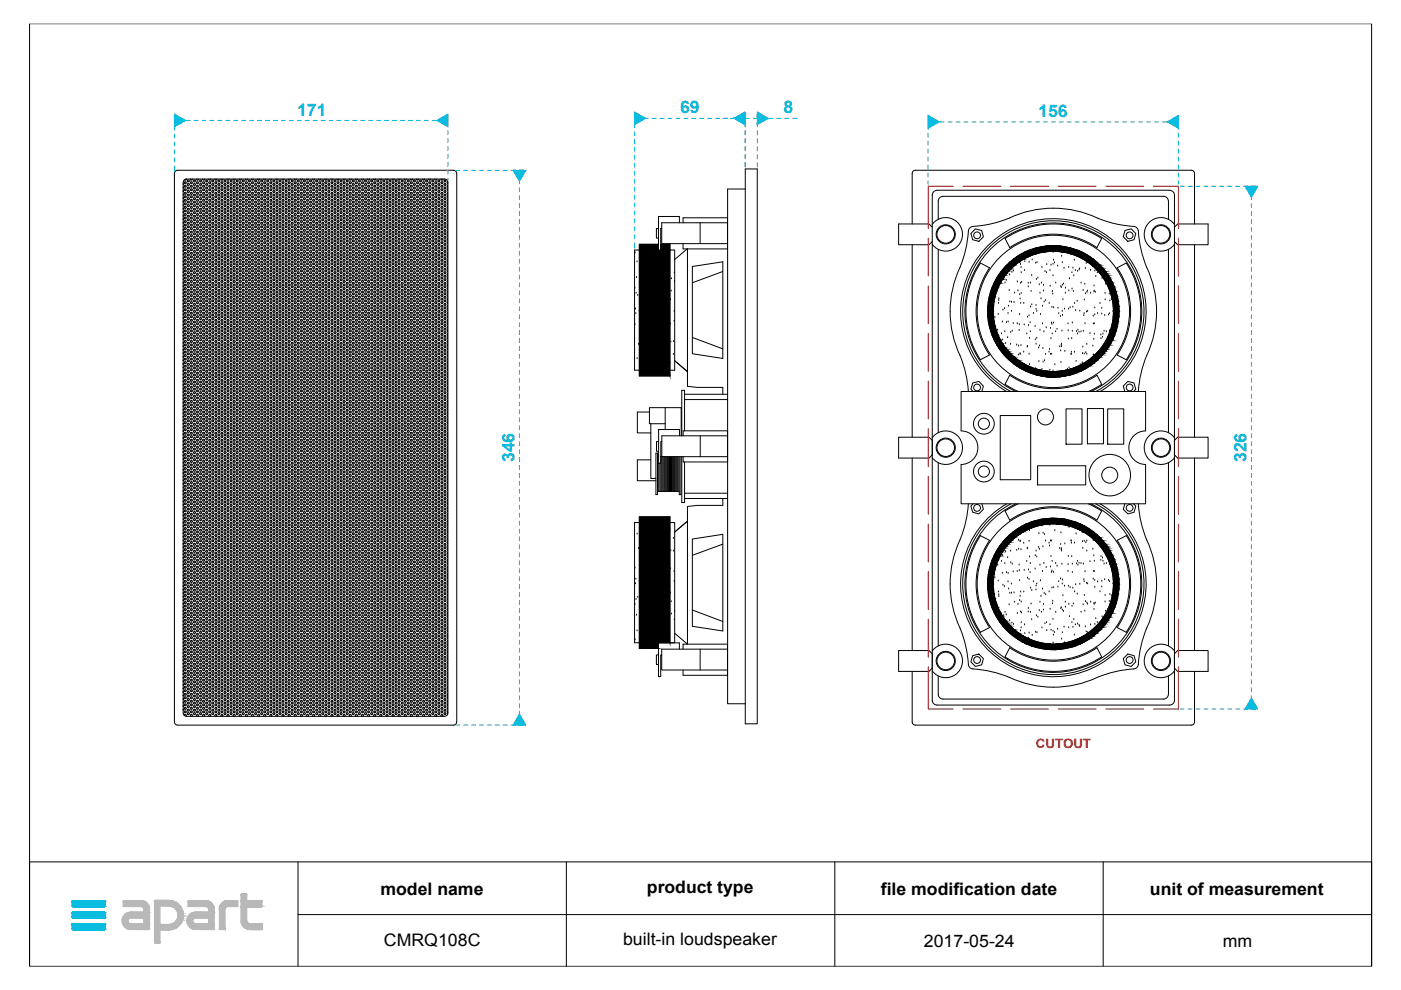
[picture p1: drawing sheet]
<svg xmlns="http://www.w3.org/2000/svg" width="297mm" height="210mm" viewBox="0 0 297 210" stroke-linecap="round" stroke-linejoin="round" font-family="sans-serif">
<defs><g id="words">
<g font-size="3.7" fill="#00c3e4">
<text x="63" y="24.5">171</text>
<text x="144.2" y="24.1">69</text>
<text x="166.1" y="24.1">8</text>
<text x="220.1" y="24.8">156</text>
<text x="109.1" y="98" transform="rotate(-90 109.1 98)">346</text>
<text x="264.3" y="98" transform="rotate(-90 264.3 98)">326</text>
</g>
<g font-size="3.7">
<text x="80.6" y="189.7">model name</text>
<text x="137.2" y="189.3">product type</text>
<text x="186.8" y="189.7">file modification date</text>
<text x="243.8" y="189.7">unit of measurement</text>
<text x="81.4" y="200.7">CMRQ108C</text>
<text x="132.1" y="200.4">built-in loudspeaker</text>
<text x="195.9" y="200.8">2017-05-24</text>
<text x="259.3" y="200.8">mm</text>
</g>
<text font-size="2.7" fill="#ff2600" x="219.6" y="158.6">CUTOUT</text>
</g></defs>
<g fill="none" stroke="#000" stroke-width=".21">
<path d="M6.3 5h284.5v199.9h-284.5zM37.2 36.3l.5-.2h58.4a.68 .68 0 0 1 .7 .7v116.3a.68 .68 0 0 1-.7 .6h-58.4a.68 .68 0 0 1-.7-.6v-116.3zM38.8 39.9h.1M38.8 39.1h.1M39 38.2l.5-.2h54.8a.68 .68 0 0 1 .7 .6v112.6a.68 .68 0 0 1-.7 .7h-54.8a.68 .68 0 0 1-.7-.7v-112.6zM39.2 38.6h.2l.1 .1-.1 .2h-.2l-.1-.2zM39.2 39.3h.2l.1 .2-.1 .2h-.2l-.1-.2zM39.5 38l-.1 .2-.3-.1M39.8 38.2h.2v.4h-.2zM39.8 38.9h.2v.4h-.2zM39.8 39.7h.2v.4h-.2zM40.4 38l.1 .2h.2l.1-.2"/>
<path d="M40.5 38.6h.2l.1 .1-.1 .2h-.2l-.1-.2zM40.5 39.3h.2l.1 .2-.1 .2h-.2l-.1-.2zM41.1 38.2h.2l.1 .2-.1 .2-.3-.2zM41.1 38.9l.3 .2-.1 .2-.3-.2zM41.1 39.7h.2l.1 .2-.1 .2-.3-.2zM41.7 38l.1 .2h.2l.1-.2M41.8 38.6h.2l.1 .1-.1 .2h-.2l-.1-.2zM41.8 39.3h.2l.1 .2-.1 .2h-.2l-.1-.2zM42.4 38.2h.2l.1 .2-.1 .2h-.2l-.1-.2zM42.4 38.9l.3 .2-.1 .2h-.2zM42.4 39.7h.2l.1 .2-.1 .2h-.2l-.1-.2zM43 38l.1 .2h.2l.1-.2"/>
<path d="M43.1 38.6h.2v.3h-.2zM43.1 39.3h.2v.4h-.2zM43.7 38.2h.2l.1 .2-.1 .2h-.2l-.1-.2zM43.7 38.9l.3 .2-.1 .2h-.2zM43.7 39.7h.2l.1 .2-.1 .2h-.2l-.1-.2zM44.3 38l.1 .2h.2l.1-.2M44.4 38.6h.2v.3l-.4-.2zM44.4 39.3h.2v.4l-.4-.2zM45 38.2h.2v.4h-.2zM45 38.9l.3 .2-.1 .2h-.2zM45 39.7h.2v.4h-.2zM45.6 38l.1 .2h.2l.1-.2"/>
<path d="M45.7 38.6h.2v.3h-.2zM45.7 39.3h.2v.4h-.2zM46.3 38.2h.2v.4h-.2zM46.3 38.9h.2v.4h-.2zM46.3 39.7h.2v.4h-.2zM46.9 38l.1 .2h.2v-.2M47 38.6h.2l.1 .1-.1 .2h-.2l-.2-.2zM47 39.3h.2l.1 .2-.1 .2h-.2l-.2-.2zM47.6 38.2h.2l.1 .2-.1 .2-.3-.2zM47.6 38.9l.3 .2-.1 .2-.3-.2zM47.6 39.7h.2l.1 .2-.1 .2-.3-.2zM48.2 38v.2h.3l.1-.2"/>
<path d="M48.2 38.6h.3l.1 .1-.1 .2h-.3l-.1-.2zM48.2 39.3h.3l.1 .2-.1 .2h-.3l-.1-.2zM48.9 38.2h.2l.1 .2-.1 .2h-.2l-.1-.2zM48.9 38.9l.3 .2-.1 .2h-.2zM48.9 39.7h.2l.1 .2-.1 .2h-.2l-.1-.2zM49.4 38l.1 .2h.3v-.2M49.5 38.6h.3v.3h-.3zM49.5 39.3h.3v.4h-.3zM50.2 38.2h.2l.1 .2-.1 .2h-.2l-.1-.2zM50.2 38.9l.3 .2-.1 .2h-.2zM50.2 39.7h.2l.1 .2-.1 .2h-.2l-.1-.2zM50.7 38l.1 .2h.3v-.2"/>
<path d="M50.8 38.6h.3l.1 .1-.1 .2-.4-.2zM50.8 39.3h.3l.1 .2-.1 .2-.4-.2zM51.5 38.2h.2l.1 .2-.1 .2h-.2l-.1-.2zM51.5 38.9l.3 .2-.1 .2h-.2zM51.5 39.7h.2l.1 .2-.1 .2h-.2l-.1-.2zM52.1 38v.2h.2l.1-.2M52.1 38.6h.2v.3h-.2zM52.1 39.3h.2v.4h-.2zM52.8 38.2h.2v.4h-.2zM52.8 38.9h.2v.4h-.2zM52.8 39.7h.2v.4h-.2zM53.3 38l.1 .2h.2l.1-.2"/>
<path d="M53.4 38.6h.2v.3h-.2zM53.4 39.3h.2v.4h-.2zM54.1 38.2h.2v.4h-.2zM54.1 38.9l.3 .2-.1 .2h-.2zM54.1 39.7h.2v.4h-.2zM54.6 38l.1 .2h.2l.1-.2M54.7 38.6l.4 .1-.2 .2h-.2zM54.7 39.3l.4 .2-.2 .2h-.2zM55.4 38.2h.2l.1 .2-.1 .2h-.2l-.1-.2zM55.4 38.9l.3 .2-.1 .2h-.2zM55.4 39.7h.2l.1 .2-.1 .2h-.2l-.1-.2zM55.9 38l.1 .2h.2l.1-.2"/>
<path d="M56 38.6h.2v.3h-.2zM56 39.3h.2v.4h-.2zM56.7 38.2h.2l.1 .2-.1 .2h-.2l-.1-.2zM56.7 38.9l.3 .2-.1 .2h-.2zM56.7 39.7h.2l.1 .2-.1 .2h-.2l-.1-.2zM57.2 38l.1 .2h.2l.1-.2M57.3 38.6h.2l.1 .1-.1 .2h-.2l-.1-.2zM57.3 39.3h.2l.1 .2-.1 .2h-.2l-.1-.2zM58 38.2l.3 .2-.1 .2h-.2l-.1-.2zM58 38.9l.3 .2-.1 .2h-.2zM58 39.7l.3 .2-.1 .2h-.2l-.1-.2zM58.5 38l.1 .2h.2l.1-.2"/>
<path d="M58.6 38.6h.2l.1 .1-.1 .2h-.2l-.1-.2zM58.6 39.3h.2l.1 .2-.1 .2h-.2l-.1-.2zM59.2 38.2h.3v.4h-.3zM59.2 38.9h.3v.4h-.3zM59.2 39.7h.3v.4h-.3zM59.8 38l.1 .2h.2l.1-.2M59.9 38.6h.2l.1 .1-.1 .2h-.2l-.1-.2zM59.9 39.3h.2l.1 .2-.1 .2h-.2l-.1-.2zM60.6 38.2h.2v.4h-.2zM60.6 38.9l.3 .2-.1 .2h-.2zM60.6 39.7h.2v.4h-.2zM61.1 38l.1 .2h.2l.1-.2"/>
<path d="M61.2 38.6l.3 .1-.1 .2h-.2zM61.2 39.3l.3 .2-.1 .2h-.2zM61.9 38.2h.2v.4h-.2zM61.9 38.9l.3 .2-.1 .2h-.2zM61.9 39.7h.2v.4h-.2zM62.4 38l.1 .2h.2l.1-.2M62.5 38.6h.2v.3h-.2zM62.5 39.3h.2v.4h-.2zM63.1 38.2h.3v.4h-.3zM63.1 38.9l.4 .2-.1 .2h-.3zM63.1 39.7h.3v.4h-.3zM63.7 38l.1 .2h.2l.1-.2"/>
<path d="M63.8 38.6h.2l.1 .1-.1 .2h-.2l-.1-.2zM63.8 39.3h.2l.1 .2-.1 .2h-.2l-.1-.2zM64.4 38.2l.4 .2-.2 .2h-.2l-.1-.2zM64.4 38.9l.4 .2-.2 .2h-.2zM64.4 39.7l.4 .2-.2 .2h-.2l-.1-.2zM65 38l.1 .2h.2l.1-.2M65.1 38.6h.2l.1 .1-.1 .2h-.2l-.1-.2zM65.1 39.3h.2l.1 .2-.1 .2h-.2l-.1-.2zM65.7 38.2h.3l.1 .2-.1 .2-.4-.2zM65.7 38.9l.4 .2-.1 .2-.4-.2zM65.7 39.7h.3l.1 .2-.1 .2-.4-.2zM66.3 38l.1 .2h.2l.1-.2"/>
<path d="M66.4 38.6h.2l.1 .1-.1 .2h-.2l-.1-.2zM66.4 39.3h.2l.1 .2-.1 .2h-.2l-.1-.2zM67 38.2h.2l.2 .2-.2 .2h-.2l-.1-.2zM67 38.9l.4 .2-.2 .2h-.2zM67 39.7h.2l.2 .2-.2 .2h-.2l-.1-.2zM67.6 38l.1 .2h.2l.1-.2M67.7 38.6h.2v.3h-.2zM67.7 39.3h.2v.4h-.2zM68.3 38.2h.2l.1 .2-.1 .2h-.2l-.1-.2zM68.3 38.9l.3 .2-.1 .2h-.2zM68.3 39.7h.2l.1 .2-.1 .2h-.2l-.1-.2zM68.9 38l.1 .2h.2l.1-.2"/>
<path d="M69 38.6h.2v.3l-.3-.2zM69 39.3h.2v.4l-.3-.2zM69.6 38.2h.2v.4h-.2zM69.6 38.9l.3 .2-.1 .2h-.2zM69.6 39.7h.2v.4h-.2zM70.2 38l.1 .2h.2l.1-.2M70.3 38.6h.2v.3h-.2zM70.3 39.3h.2v.4h-.2zM70.9 38.2h.2v.4h-.2zM70.9 38.9h.2v.4h-.2zM70.9 39.7h.2v.4h-.2zM71.5 38l.1 .2h.2l.1-.2"/>
<path d="M71.6 38.6h.2l.1 .1-.1 .2h-.2l-.1-.2zM71.6 39.3h.2l.1 .2-.1 .2h-.2l-.1-.2zM72.2 38.2h.2l.1 .2-.1 .2-.3-.2zM72.2 38.9l.3 .2-.1 .2-.3-.2zM72.2 39.7h.2l.1 .2-.1 .2-.3-.2zM72.8 38l.1 .2h.2l.1-.2M72.9 38.6h.2l.1 .1-.1 .2h-.2l-.1-.2zM72.9 39.3h.2l.1 .2-.1 .2h-.2l-.1-.2zM73.5 38.2h.2l.1 .2-.1 .2h-.2l-.1-.2zM73.5 38.9l.3 .2-.1 .2h-.2zM73.5 39.7h.2l.1 .2-.1 .2h-.2l-.1-.2zM74.1 38v.2h.3l.1-.2"/>
<path d="M74.1 38.6h.3v.3h-.3zM74.1 39.3h.3v.4h-.3zM74.8 38.2h.2l.1 .2-.1 .2h-.2l-.1-.2zM74.8 38.9l.3 .2-.1 .2h-.2zM74.8 39.7h.2l.1 .2-.1 .2h-.2l-.1-.2zM75.4 38l.1 .2h.2l.1-.2M75.5 38.6h.2l.1 .1-.1 .2-.4-.2zM75.5 39.3h.2l.1 .2-.1 .2-.4-.2zM76.1 38.2h.2l.1 .2-.1 .2h-.2l-.1-.2zM76.1 38.9l.3 .2-.1 .2h-.2zM76.1 39.7h.2l.1 .2-.1 .2h-.2l-.1-.2zM76.7 38l.1 .2h.2v-.2"/>
<path d="M76.8 38.6h.2v.3h-.2zM76.8 39.3h.2v.4h-.2zM77.4 38.2h.2v.4h-.2zM77.4 38.9h.2v.4h-.2zM77.4 39.7h.2v.4h-.2zM78 38v.2h.3v-.2M78 38.6h.3v.3h-.3zM78 39.3h.3v.4h-.3zM78.7 38.2h.2v.4h-.2zM78.7 38.9l.3 .2-.1 .2h-.2zM78.7 39.7h.2v.4h-.2zM79.3 38v.2h.2l.2-.2"/>
<path d="M79.3 38.6l.4 .1-.2 .2h-.2zM79.3 39.3l.4 .2-.2 .2h-.2zM80 38.2h.2l.1 .2-.1 .2h-.2l-.1-.2zM80 38.9l.3 .2-.1 .2h-.2zM80 39.7h.2l.1 .2-.1 .2h-.2l-.1-.2zM80.5 38l.1 .2h.3v-.2M80.6 38.6h.3v.3h-.3zM80.6 39.3h.3v.4h-.3zM81.3 38.2h.2l.1 .2-.1 .2h-.2l-.1-.2zM81.3 38.9l.3 .2-.1 .2h-.2zM81.3 39.7h.2l.1 .2-.1 .2h-.2l-.1-.2zM81.8 38l.1 .2h.3v-.2"/>
<path d="M81.9 38.6h.3l.1 .1-.1 .2h-.3l-.1-.2zM81.9 39.3h.3l.1 .2-.1 .2h-.3l-.1-.2zM82.6 38.2l.3 .2-.1 .2h-.2l-.1-.2zM82.6 38.9l.3 .2-.1 .2h-.2zM82.6 39.7l.3 .2-.1 .2h-.2l-.1-.2zM83.1 38l.1 .2h.2l.1-.2M83.2 38.6h.2l.1 .1-.1 .2h-.2l-.1-.2zM83.2 39.3h.2l.1 .2-.1 .2h-.2l-.1-.2zM83.9 38.2h.2v.4h-.2zM83.9 38.9h.2v.4h-.2zM83.9 39.7h.2v.4h-.2zM84.4 38l.1 .2h.2l.1-.2"/>
<path d="M84.5 38.6h.2l.1 .1-.1 .2h-.2l-.1-.2zM84.5 39.3h.2l.1 .2-.1 .2h-.2l-.1-.2zM85.2 38.2h.2v.4h-.2zM85.2 38.9l.3 .2-.1 .2h-.2zM85.2 39.7h.2v.4h-.2zM85.7 38l.1 .2h.2l.1-.2M85.8 38.6l.4 .1-.2 .2h-.2zM85.8 39.3l.4 .2-.2 .2h-.2zM86.5 38.2h.2v.4h-.2zM86.5 38.9l.3 .2-.1 .2h-.2zM86.5 39.7h.2v.4h-.2zM87 38l.1 .2h.2l.1-.2"/>
<path d="M87.1 38.6h.2v.3h-.2zM87.1 39.3h.2v.4h-.2zM87.8 38.2h.2l.1 .2-.1 .2h-.2l-.1-.2zM87.8 38.9l.3 .2-.1 .2h-.2zM87.8 39.7h.2l.1 .2-.1 .2h-.2l-.1-.2zM88.3 38l.1 .2h.2l.1-.2M88.4 38.6h.2l.1 .1-.1 .2h-.2l-.1-.2zM88.4 39.3h.2l.1 .2-.1 .2h-.2l-.1-.2zM89.1 38.2l.3 .2-.1 .2h-.2l-.2-.2zM89.1 38.9l.3 .2-.1 .2h-.2zM89.1 39.7l.3 .2-.1 .2h-.2l-.2-.2zM89.6 38l.1 .2h.2l.1-.2"/>
<path d="M89.7 38.6h.2l.1 .1-.1 .2h-.2l-.1-.2zM89.7 39.3h.2l.1 .2-.1 .2h-.2l-.1-.2zM90.3 38.2h.3v.4h-.3zM90.3 38.9h.3v.4h-.3zM90.3 39.7h.3v.4h-.3zM90.9 38l.1 .2h.2l.1-.2M91 38.6h.2l.1 .1-.1 .2h-.2l-.1-.2zM91 39.3h.2l.1 .2-.1 .2h-.2l-.1-.2zM91.7 38.2h.2l.1 .2-.1 .2h-.2l-.2-.2zM91.7 38.9l.3 .2-.1 .2h-.2zM91.7 39.7h.2l.1 .2-.1 .2h-.2l-.2-.2zM92.2 38l.1 .2h.2l.1-.2"/>
<path d="M92.3 38.6h.2v.3h-.2zM92.3 39.3h.2v.4h-.2zM92.9 38.2h.3v.4h-.3zM92.9 38.9l.4 .2-.1 .2h-.3zM92.9 39.7h.3v.4h-.3zM93.5 38l.1 .2h.2l.1-.2M93.6 38.6h.2v.3l-.3-.2zM93.6 39.3h.2v.4l-.3-.2zM94.2 38.2h.2v.4h-.2zM94.2 38.9l.4 .2-.2 .2h-.2zM94.2 39.7h.2v.4h-.2zM95 38.6l-.2 .1 .2 .2"/>
<path d="M95 39.3l-.2 .2 .2 .2M158 35.8h2.6v117.7h-2.6zM38.8 58.6h.1M38.8 57.8h.1M38.8 56.3h.1M38.8 55.6h.1M38.8 54.1h.1M38.8 53.3h.1M38.8 51.8h.1M38.8 51.1h.1M38.8 49.6h.1M38.8 48.8h.1"/>
<path d="M38.8 47.3h.1M38.8 46.6h.1M38.8 45.8h.1M38.8 45.1h.1M38.8 44.4h.1M38.8 43.6h.1M38.8 42.9h.1M38.8 42.1h.1M38.8 41.3h.1M38.8 40.6h.1M38.8 48.1h.1M38.8 50.3h.1"/>
<path d="M38.8 52.6h.1M38.8 54.8h.1M38.8 57.1h.1M38.8 59.3h.1M39.2 40.1l.3 .1-.1 .2h-.2zM39.2 40.8h.2l.1 .2-.1 .2h-.2l-.1-.2zM39.2 41.5h.2l.1 .2-.1 .2h-.2l-.1-.2zM39.2 42.3l.3 .2-.1 .2h-.2zM39.2 43h.2l.1 .2-.1 .2h-.2l-.1-.2zM39.2 43.8h.2l.1 .2-.1 .2h-.2l-.1-.2zM39.2 44.5l.3 .2-.1 .2h-.2zM39.2 45.3h.2l.1 .2-.1 .2h-.2l-.1-.2z"/>
<path d="M39.2 46h.2l.1 .2-.1 .2h-.2l-.1-.2zM39.2 46.8h.2v.3l-.3-.1zM39.2 47.5h.2l.1 .2-.1 .2h-.2l-.1-.2zM39.2 48.3h.2l.1 .2-.1 .2h-.2l-.1-.2zM39.2 49h.2v.4l-.3-.2zM39.2 49.8h.2l.1 .2-.1 .2h-.2l-.1-.2zM39.2 50.5h.2l.1 .2-.1 .2h-.2l-.1-.2zM39.2 51.3h.2v.3l-.3-.1zM39.2 52h.2l.1 .2-.1 .2h-.2l-.1-.2zM39.2 52.8h.2l.1 .1-.1 .2h-.2l-.1-.2zM39.2 53.5h.2v.4l-.3-.2zM39.2 54.3h.2l.1 .2-.1 .1h-.2l-.1-.1z"/>
<path d="M39.2 55h.2l.1 .2-.1 .2h-.2l-.1-.2zM39.2 55.8h.2v.3l-.3-.1zM39.2 56.5h.2l.1 .2-.1 .2h-.2l-.1-.2zM39.2 57.2h.2l.1 .2-.1 .2h-.2l-.1-.2zM39.2 58h.2v.4l-.3-.2zM39.2 58.7h.2l.1 .2-.1 .2h-.2l-.1-.2zM39.2 59.5h.2l.1 .2-.1 .2h-.2l-.1-.2zM39.8 40.4h.2v.4h-.2zM39.8 41.2h.2v.3h-.2zM39.8 41.9h.2v.4h-.2zM39.8 42.7h.2v.3h-.2zM39.8 43.4h.2v.4h-.2z"/>
<path d="M39.8 44.2h.2v.3h-.2zM39.8 44.9h.2v.4h-.2zM39.8 45.7h.2v.3h-.2zM39.8 46.4h.2v.4h-.2zM39.8 47.1h.2v.4h-.2zM39.8 47.9h.2v.4h-.2zM39.8 48.7h.2v.3h-.2zM39.8 49.4h.2v.4h-.2zM39.8 50.2h.2v.3h-.2zM39.8 50.9h.2v.4h-.2zM39.8 51.6h.2v.4h-.2zM39.8 52.4h.2v.4h-.2z"/>
<path d="M39.8 53.1h.2v.4h-.2zM39.8 53.9h.2v.4h-.2zM39.8 54.6h.2v.4h-.2zM39.8 55.4h.2v.4h-.2zM39.8 56.1h.2v.4h-.2zM39.8 56.9h.2v.3h-.2zM39.8 57.6h.2v.4h-.2zM39.8 58.4h.2v.3h-.2zM39.8 59.1h.2v.4h-.2zM39.8 59.9h.2v.3h-.2zM40.5 40.1l.3 .1-.1 .2h-.2zM40.5 40.8h.2l.1 .2-.1 .2h-.2l-.1-.2z"/>
<path d="M40.5 41.5h.2l.1 .2-.1 .2h-.2l-.1-.2zM40.5 42.3l.3 .2-.1 .2h-.2zM40.5 43h.2l.1 .2-.1 .2h-.2l-.1-.2zM40.5 43.8h.2l.1 .2-.1 .2h-.2l-.1-.2zM40.5 44.5l.3 .2-.1 .2h-.2zM40.5 45.3h.2l.1 .2-.1 .2h-.2l-.1-.2zM40.5 46h.2l.1 .2-.1 .2h-.2l-.1-.2zM40.5 46.8h.2v.3l-.3-.1zM40.5 47.5h.2l.1 .2-.1 .2h-.2l-.1-.2zM40.5 48.3h.2l.1 .2-.1 .2h-.2l-.1-.2zM40.5 49h.2v.4l-.3-.2zM40.5 49.8h.2l.1 .2-.1 .2h-.2l-.1-.2z"/>
<path d="M40.5 50.5h.2l.1 .2-.1 .2h-.2l-.1-.2zM40.5 51.3h.2v.3l-.3-.1zM40.5 52h.2l.1 .2-.1 .2h-.2l-.1-.2zM40.5 52.8h.2l.1 .1-.1 .2h-.2l-.1-.2zM40.5 53.5h.2v.4l-.3-.2zM40.5 54.3h.2l.1 .2-.1 .1h-.2l-.1-.1zM40.5 55h.2l.1 .2-.1 .2h-.2l-.1-.2zM40.5 55.8h.2v.3l-.3-.1zM40.5 56.5h.2l.1 .2-.1 .2h-.2l-.1-.2zM40.5 57.2h.2l.1 .2-.1 .2h-.2l-.1-.2zM40.5 58h.2v.4l-.3-.2zM40.5 58.7h.2l.1 .2-.1 .2h-.2l-.1-.2z"/>
<path d="M40.5 59.5h.2l.1 .2-.1 .2h-.2l-.1-.2zM41.1 40.4h.2l.1 .2-.1 .2-.3-.2zM41.1 41.2l.3 .1-.1 .2-.3-.2zM41.1 41.9h.2l.1 .2-.1 .2-.3-.2zM41.1 42.7h.2l.1 .2-.1 .1-.3-.1zM41.1 43.4l.3 .2-.1 .2-.3-.2zM41.1 44.2h.2l.1 .2-.1 .1-.3-.1zM41.1 44.9h.2l.1 .2-.1 .2-.3-.2zM41.1 45.7l.3 .1-.1 .2-.3-.2zM41.1 46.4h.2l.1 .2-.1 .2-.3-.2zM41.1 47.1h.2l.1 .2-.1 .2-.3-.2zM41.1 47.9h.2v.4l-.3-.2z"/>
<path d="M41.1 48.7h.2l.1 .1-.1 .2-.3-.2zM41.1 49.4h.2l.1 .2-.1 .2-.3-.2zM41.1 50.2h.2v.3l-.3-.2zM41.1 50.9h.2l.1 .2-.1 .2-.3-.2zM41.1 51.6h.2l.1 .2-.1 .2-.3-.2zM41.1 52.4h.2v.4l-.3-.2zM41.1 53.1h.2l.1 .2-.1 .2-.3-.2zM41.1 53.9h.2l.1 .2-.1 .2-.3-.2zM41.1 54.6h.2v.4l-.3-.2zM41.1 55.4h.2l.1 .2-.1 .2-.3-.2zM41.1 56.1h.2l.1 .2-.1 .2-.3-.2zM41.1 56.9h.2v.3l-.3-.1z"/>
<path d="M41.1 57.6h.2l.1 .2-.1 .2-.3-.2zM41.1 58.4h.2l.1 .2-.1 .1-.3-.1zM41.1 59.1h.2v.4l-.3-.2zM41.1 59.9h.2l.1 .2-.1 .1-.3-.1zM41.8 40.1l.3 .1-.1 .2h-.2zM41.8 40.8h.2l.1 .2-.1 .2h-.2l-.1-.2zM41.8 41.5h.2l.1 .2-.1 .2h-.2l-.1-.2zM41.8 42.3l.3 .2-.1 .2h-.2zM41.8 43h.2l.1 .2-.1 .2h-.2l-.1-.2zM41.8 43.8h.2l.1 .2-.1 .2h-.2l-.1-.2zM41.8 44.5l.3 .2-.1 .2h-.2zM41.8 45.3h.2l.1 .2-.1 .2h-.2l-.1-.2z"/>
<path d="M41.8 46h.2l.1 .2-.1 .2h-.2l-.1-.2zM41.8 46.8h.2v.3l-.3-.1zM41.8 47.5h.2l.1 .2-.1 .2h-.2l-.1-.2zM41.8 48.3h.2l.1 .2-.1 .2h-.2l-.1-.2zM41.8 49h.2v.4l-.3-.2zM41.8 49.8h.2l.1 .2-.1 .2h-.2l-.1-.2zM41.8 50.5h.2l.1 .2-.1 .2h-.2l-.1-.2zM41.8 51.3h.2v.3l-.3-.1zM41.8 52h.2l.1 .2-.1 .2h-.2l-.1-.2zM41.8 52.8h.2l.1 .1-.1 .2h-.2l-.1-.2zM41.8 53.5h.2v.4l-.3-.2zM41.8 54.3h.2l.1 .2-.1 .1h-.2l-.1-.1z"/>
<path d="M41.8 55h.2l.1 .2-.1 .2h-.2l-.1-.2zM41.8 55.8h.2v.3l-.3-.1zM41.8 56.5h.2l.1 .2-.1 .2h-.2l-.1-.2zM41.8 57.2h.2l.1 .2-.1 .2h-.2l-.1-.2zM41.8 58h.2v.4l-.3-.2zM41.8 58.7h.2l.1 .2-.1 .2h-.2l-.1-.2zM41.8 59.5h.2l.1 .2-.1 .2h-.2l-.1-.2zM42.4 40.4h.2l.1 .2-.1 .2h-.2l-.1-.2zM42.4 41.2l.3 .1-.1 .2h-.2zM42.4 41.9h.2l.1 .2-.1 .2h-.2l-.1-.2zM42.4 42.7h.2l.1 .2-.1 .1h-.2l-.1-.1zM42.4 43.4l.3 .2-.1 .2h-.2z"/>
<path d="M42.4 44.2h.2l.1 .2-.1 .1h-.2l-.1-.1zM42.4 44.9h.2l.1 .2-.1 .2h-.2l-.1-.2zM42.4 45.7l.3 .1-.1 .2h-.2zM42.4 46.4h.2l.1 .2-.1 .2h-.2l-.1-.2zM42.4 47.1h.2l.1 .2-.1 .2h-.2l-.1-.2zM42.4 47.9h.2v.4l-.3-.2zM42.4 48.7h.2l.1 .1-.1 .2h-.2l-.1-.2zM42.4 49.4h.2l.1 .2-.1 .2h-.2l-.1-.2zM42.4 50.2h.2v.3l-.3-.2zM42.4 50.9h.2l.1 .2-.1 .2h-.2l-.1-.2zM42.4 51.6h.2l.1 .2-.1 .2h-.2l-.1-.2zM42.4 52.4h.2v.4l-.3-.2z"/>
<path d="M42.4 53.1h.2l.1 .2-.1 .2h-.2l-.1-.2zM42.4 53.9h.2l.1 .2-.1 .2h-.2l-.1-.2zM42.4 54.6h.2v.4l-.3-.2zM42.4 55.4h.2l.1 .2-.1 .2h-.2l-.1-.2zM42.4 56.1h.2l.1 .2-.1 .2h-.2l-.1-.2zM42.4 56.9h.2v.3l-.3-.1zM42.4 57.6h.2l.1 .2-.1 .2h-.2l-.1-.2zM42.4 58.4h.2l.1 .2-.1 .1h-.2l-.1-.1zM42.4 59.1h.2v.4l-.3-.2zM42.4 59.9h.2l.1 .2-.1 .1h-.2l-.1-.1zM43.1 40.1h.2v.3h-.2zM43.1 40.8h.2v.4h-.2z"/>
<path d="M43.1 41.5h.2v.4h-.2zM43.1 42.3h.2v.4h-.2zM43.1 43h.2v.4h-.2zM43.1 43.8h.2v.4h-.2zM43.1 44.5h.2v.4h-.2zM43.1 45.3h.2v.4h-.2zM43.1 46h.2v.4h-.2zM43.1 46.8h.2v.3h-.2zM43.1 47.5h.2v.4h-.2zM43.1 48.3h.2v.4h-.2zM43.1 49h.2v.4h-.2zM43.1 49.8h.2v.4h-.2z"/>
<path d="M43.1 50.5h.2v.4h-.2zM43.1 51.3h.2v.3h-.2zM43.1 52h.2v.4h-.2zM43.1 52.8h.2v.3h-.2zM43.1 53.5h.2v.4h-.2zM43.1 54.3h.2v.3h-.2zM43.1 55h.2v.4h-.2zM43.1 55.8h.2v.3h-.2zM43.1 56.5h.2v.4h-.2zM43.1 57.2h.2v.4h-.2zM43.1 58h.2v.4h-.2zM43.1 58.7h.2v.4h-.2z"/>
<path d="M43.1 59.5h.2v.4h-.2zM43.7 40.4h.2l.1 .2-.1 .2h-.2l-.1-.2zM43.7 41.2l.3 .1-.1 .2h-.2zM43.7 41.9h.2l.1 .2-.1 .2h-.2l-.1-.2zM43.7 42.7h.2l.1 .2-.1 .1h-.2l-.1-.1zM43.7 43.4l.3 .2-.1 .2h-.2zM43.7 44.2h.2l.1 .2-.1 .1h-.2l-.1-.1zM43.7 44.9h.2l.1 .2-.1 .2h-.2l-.1-.2zM43.7 45.7l.3 .1-.1 .2h-.2zM43.7 46.4h.2l.1 .2-.1 .2h-.2l-.1-.2zM43.7 47.1h.2l.1 .2-.1 .2h-.2l-.1-.2zM43.7 47.9h.2v.4l-.3-.2z"/>
<path d="M43.7 48.7h.2l.1 .1-.1 .2h-.2l-.1-.2zM43.7 49.4h.2l.1 .2-.1 .2h-.2l-.1-.2zM43.7 50.2h.2v.3l-.3-.2zM43.7 50.9h.2l.1 .2-.1 .2h-.2l-.1-.2zM43.7 51.6h.2l.1 .2-.1 .2h-.2l-.1-.2zM43.7 52.4h.2v.4l-.3-.2zM43.7 53.1h.2l.1 .2-.1 .2h-.2l-.1-.2zM43.7 53.9h.2l.1 .2-.1 .2h-.2l-.1-.2zM43.7 54.6h.2v.4l-.3-.2zM43.7 55.4h.2l.1 .2-.1 .2h-.2l-.1-.2zM43.7 56.1h.2l.1 .2-.1 .2h-.2l-.1-.2zM43.7 56.9h.2v.3l-.3-.1z"/>
<path d="M43.7 57.6h.2l.1 .2-.1 .2h-.2l-.1-.2zM43.7 58.4h.2l.1 .2-.1 .1h-.2l-.1-.1zM43.7 59.1h.2v.4l-.3-.2zM43.7 59.9h.2l.1 .2-.1 .1h-.2l-.1-.1zM44.4 40.1l.3 .1-.1 .2-.4-.2zM44.4 40.8h.2v.4l-.4-.2zM44.4 41.5h.2v.4l-.4-.2zM44.4 42.3l.3 .2-.1 .2-.4-.2zM44.4 43h.2v.4l-.4-.2zM44.4 43.8h.2v.4l-.4-.2zM44.4 44.5l.3 .2-.1 .2-.4-.2zM44.4 45.3h.2v.4l-.4-.2z"/>
<path d="M44.4 46h.2v.4l-.4-.2zM44.4 46.8h.2v.3l-.4-.1zM44.4 47.5h.2v.4l-.4-.2zM44.4 48.3h.2v.4l-.4-.2zM44.4 49h.2v.4l-.4-.2zM44.4 49.8h.2v.4l-.4-.2zM44.4 50.5h.2v.4l-.4-.2zM44.4 51.3h.2v.3l-.4-.1zM44.4 52h.2v.4l-.4-.2zM44.4 52.8h.2v.3l-.4-.2zM44.4 53.5h.2v.4l-.4-.2zM44.4 54.3h.2v.3l-.4-.1z"/>
<path d="M44.4 55h.2v.4l-.4-.2zM44.4 55.8h.2v.3l-.4-.1zM44.4 56.5h.2v.4l-.4-.2zM44.4 57.2h.2v.4l-.4-.2zM44.4 58h.2v.4l-.4-.2zM44.4 58.7h.2v.4l-.4-.2zM44.4 59.5h.2v.4l-.4-.2zM45 40.4h.2v.4h-.2zM45 41.2l.3 .1-.1 .2h-.2zM45 41.9h.2v.4h-.2zM45 42.7h.2v.3h-.2zM45 43.4l.3 .2-.1 .2h-.2z"/>
<path d="M45 44.2h.2v.3h-.2zM45 44.9h.2v.4h-.2zM45 45.7l.3 .1-.1 .2h-.2zM45 46.4h.2v.4h-.2zM45 47.1h.2v.4h-.2zM45 47.9h.2v.4l-.3-.2zM45 48.7h.2v.3h-.2zM45 49.4h.2v.4h-.2zM45 50.2h.2v.3l-.3-.2zM45 50.9h.2v.4h-.2zM45 51.6h.2v.4h-.2zM45 52.4h.2v.4l-.3-.2z"/>
<path d="M45 53.1h.2v.4h-.2zM45 53.9h.2v.4h-.2zM45 54.6h.2v.4l-.3-.2zM45 55.4h.2v.4h-.2zM45 56.1h.2v.4h-.2zM45 56.9h.2v.3l-.3-.1zM45 57.6h.2v.4h-.2zM45 58.4h.2v.3h-.2zM45 59.1h.2v.4l-.3-.2zM45 59.9h.2v.3h-.2zM45.7 40.1l.3 .1-.1 .2h-.2zM45.7 40.8h.2v.4h-.2z"/>
<path d="M45.7 41.5h.2v.4h-.2zM45.7 42.3l.3 .2-.1 .2h-.2zM45.7 43h.2v.4h-.2zM45.7 43.8h.2v.4h-.2zM45.7 44.5l.3 .2-.1 .2h-.2zM45.7 45.3h.2v.4h-.2zM45.7 46h.2v.4h-.2zM45.7 46.8h.2v.3l-.3-.1zM45.7 47.5h.2v.4h-.2zM45.7 48.3h.2v.4h-.2zM45.7 49h.2v.4l-.3-.2zM45.7 49.8h.2v.4h-.2z"/>
<path d="M45.7 50.5h.2v.4h-.2zM45.7 51.3h.2v.3l-.3-.1zM45.7 52h.2v.4h-.2zM45.7 52.8h.2v.3h-.2zM45.7 53.5h.2v.4l-.3-.2zM45.7 54.3h.2v.3h-.2zM45.7 55h.2v.4h-.2zM45.7 55.8h.2v.3l-.3-.1zM45.7 56.5h.2v.4h-.2zM45.7 57.2h.2v.4h-.2zM45.7 58h.2v.4l-.3-.2zM45.7 58.7h.2v.4h-.2z"/>
<path d="M45.7 59.5h.2v.4h-.2zM46.3 40.4h.2v.4h-.2zM46.3 41.2h.2v.3h-.2zM46.3 41.9h.2v.4h-.2zM46.3 42.7h.2v.3h-.2zM46.3 43.4h.2v.4h-.2zM46.3 44.2h.2v.3h-.2zM46.3 44.9h.2v.4h-.2zM46.3 45.7h.2v.3h-.2zM46.3 46.4h.2v.4h-.2zM46.3 47.1h.2v.4h-.2zM46.3 47.9h.2v.4h-.2z"/>
<path d="M46.3 48.7h.2v.3h-.2zM46.3 49.4h.2v.4h-.2zM46.3 50.2h.2v.3h-.2zM46.3 50.9h.2v.4h-.2zM46.3 51.6h.2v.4h-.2zM46.3 52.4h.2v.4h-.2zM46.3 53.1h.2v.4h-.2zM46.3 53.9h.2v.4h-.2zM46.3 54.6h.2v.4h-.2zM46.3 55.4h.2v.4h-.2zM46.3 56.1h.2v.4h-.2zM46.3 56.9h.2v.3h-.2z"/>
<path d="M46.3 57.6h.2v.4h-.2zM46.3 58.4h.2v.3h-.2zM46.3 59.1h.2v.4h-.2zM46.3 59.9h.2v.3h-.2zM47 40.1l.3 .1-.1 .2h-.2zM47 40.8h.2l.1 .2-.1 .2h-.2l-.2-.2zM47 41.5h.2l.1 .2-.1 .2h-.2l-.2-.2zM47 42.3l.3 .2-.1 .2h-.2zM47 43h.2l.1 .2-.1 .2h-.2l-.2-.2zM47 43.8h.2l.1 .2-.1 .2h-.2l-.2-.2zM47 44.5l.3 .2-.1 .2h-.2zM47 45.3h.2l.1 .2-.1 .2h-.2l-.2-.2z"/>
<path d="M47 46h.2l.1 .2-.1 .2h-.2l-.2-.2zM47 46.8h.2v.3l-.4-.1zM47 47.5h.2l.1 .2-.1 .2h-.2l-.2-.2zM47 48.3h.2l.1 .2-.1 .2h-.2l-.2-.2zM47 49h.2v.4l-.4-.2zM47 49.8h.2l.1 .2-.1 .2h-.2l-.2-.2zM47 50.5h.2l.1 .2-.1 .2h-.2l-.2-.2zM47 51.3h.2v.3l-.4-.1zM47 52h.2l.1 .2-.1 .2h-.2l-.2-.2zM47 52.8h.2l.1 .1-.1 .2h-.2l-.2-.2zM47 53.5h.2v.4l-.4-.2zM47 54.3h.2l.1 .2-.1 .1h-.2l-.2-.1z"/>
<path d="M47 55h.2l.1 .2-.1 .2h-.2l-.2-.2zM47 55.8h.2v.3l-.4-.1zM47 56.5h.2l.1 .2-.1 .2h-.2l-.2-.2zM47 57.2h.2l.1 .2-.1 .2h-.2l-.2-.2zM47 58h.2v.4l-.4-.2zM47 58.7h.2l.1 .2-.1 .2h-.2l-.2-.2zM47 59.5h.2l.1 .2-.1 .2h-.2l-.2-.2zM47.6 40.4h.2l.1 .2-.1 .2-.3-.2zM47.6 41.2l.3 .1-.1 .2-.3-.2zM47.6 41.9h.2l.1 .2-.1 .2-.3-.2zM47.6 42.7h.2l.1 .2-.1 .1-.3-.1zM47.6 43.4l.3 .2-.1 .2-.3-.2z"/>
<path d="M47.6 44.2h.2l.1 .2-.1 .1-.3-.1zM47.6 44.9h.2l.1 .2-.1 .2-.3-.2zM47.6 45.7l.3 .1-.1 .2-.3-.2zM47.6 46.4h.2l.1 .2-.1 .2-.3-.2zM47.6 47.1h.2l.1 .2-.1 .2-.3-.2zM47.6 47.9h.2v.4l-.3-.2zM47.6 48.7h.2l.1 .1-.1 .2-.3-.2zM47.6 49.4h.2l.1 .2-.1 .2-.3-.2zM47.6 50.2h.2v.3l-.3-.2zM47.6 50.9h.2l.1 .2-.1 .2-.3-.2zM47.6 51.6h.2l.1 .2-.1 .2-.3-.2zM47.6 52.4h.2v.4l-.3-.2z"/>
<path d="M47.6 53.1h.2l.1 .2-.1 .2-.3-.2zM47.6 53.9h.2l.1 .2-.1 .2-.3-.2zM47.6 54.6h.2v.4l-.3-.2zM47.6 55.4h.2l.1 .2-.1 .2-.3-.2zM47.6 56.1h.2l.1 .2-.1 .2-.3-.2zM47.6 56.9h.2v.3l-.3-.1zM47.6 57.6h.2l.1 .2-.1 .2-.3-.2zM47.6 58.4h.2l.1 .2-.1 .1-.3-.1zM47.6 59.1h.2v.4l-.3-.2zM47.6 59.9h.2l.1 .2-.1 .1-.3-.1zM48.2 40.1l.4 .1-.1 .2h-.3zM48.2 40.8h.3l.1 .2-.1 .2h-.3l-.1-.2z"/>
<path d="M48.2 41.5h.3l.1 .2-.1 .2h-.3l-.1-.2zM48.2 42.3l.4 .2-.1 .2h-.3zM48.2 43h.3l.1 .2-.1 .2h-.3l-.1-.2zM48.2 43.8h.3l.1 .2-.1 .2h-.3l-.1-.2zM48.2 44.5l.4 .2-.1 .2h-.3zM48.2 45.3h.3l.1 .2-.1 .2h-.3l-.1-.2zM48.2 46h.3l.1 .2-.1 .2h-.3l-.1-.2zM48.2 46.8h.3v.3l-.4-.1zM48.2 47.5h.3l.1 .2-.1 .2h-.3l-.1-.2zM48.2 48.3h.3l.1 .2-.1 .2h-.3l-.1-.2zM48.2 49h.3v.4l-.4-.2zM48.2 49.8h.3l.1 .2-.1 .2h-.3l-.1-.2z"/>
<path d="M48.2 50.5h.3l.1 .2-.1 .2h-.3l-.1-.2zM48.2 51.3h.3v.3l-.4-.1zM48.2 52h.3l.1 .2-.1 .2h-.3l-.1-.2zM48.2 52.8h.3l.1 .1-.1 .2h-.3l-.1-.2zM48.2 53.5h.3v.4l-.4-.2zM48.2 54.3h.3l.1 .2-.1 .1h-.3l-.1-.1zM48.2 55h.3l.1 .2-.1 .2h-.3l-.1-.2zM48.2 55.8h.3v.3l-.4-.1zM48.2 56.5h.3l.1 .2-.1 .2h-.3l-.1-.2zM48.2 57.2h.3l.1 .2-.1 .2h-.3l-.1-.2zM48.2 58h.3v.4l-.4-.2zM48.2 58.7h.3l.1 .2-.1 .2h-.3l-.1-.2z"/>
<path d="M48.2 59.5h.3l.1 .2-.1 .2h-.3l-.1-.2zM48.9 40.4h.2l.1 .2-.1 .2h-.2l-.1-.2zM48.9 41.2l.3 .1-.1 .2h-.2zM48.9 41.9h.2l.1 .2-.1 .2h-.2l-.1-.2zM48.9 42.7h.2l.1 .2-.1 .1h-.2l-.1-.1zM48.9 43.4l.3 .2-.1 .2h-.2zM48.9 44.2h.2l.1 .2-.1 .1h-.2l-.1-.1zM48.9 44.9h.2l.1 .2-.1 .2h-.2l-.1-.2zM48.9 45.7l.3 .1-.1 .2h-.2zM48.9 46.4h.2l.1 .2-.1 .2h-.2l-.1-.2zM48.9 47.1h.2l.1 .2-.1 .2h-.2l-.1-.2zM48.9 47.9h.2v.4l-.3-.2z"/>
<path d="M48.9 48.7h.2l.1 .1-.1 .2h-.2l-.1-.2zM48.9 49.4h.2l.1 .2-.1 .2h-.2l-.1-.2zM48.9 50.2h.2v.3l-.3-.2zM48.9 50.9h.2l.1 .2-.1 .2h-.2l-.1-.2zM48.9 51.6h.2l.1 .2-.1 .2h-.2l-.1-.2zM48.9 52.4h.2v.4l-.3-.2zM48.9 53.1h.2l.1 .2-.1 .2h-.2l-.1-.2zM48.9 53.9h.2l.1 .2-.1 .2h-.2l-.1-.2zM48.9 54.6h.2v.4l-.3-.2zM48.9 55.4h.2l.1 .2-.1 .2h-.2l-.1-.2zM48.9 56.1h.2l.1 .2-.1 .2h-.2l-.1-.2zM48.9 56.9h.2v.3l-.3-.1z"/>
<path d="M48.9 57.6h.2l.1 .2-.1 .2h-.2l-.1-.2zM48.9 58.4h.2l.1 .2-.1 .1h-.2l-.1-.1zM48.9 59.1h.2v.4l-.3-.2zM48.9 59.9h.2l.1 .2-.1 .1h-.2l-.1-.1zM49.5 40.1h.3v.3h-.3zM49.5 40.8h.3v.4h-.3zM49.5 41.5h.3v.4h-.3zM49.5 42.3h.3v.4h-.3zM49.5 43h.3v.4h-.3zM49.5 43.8h.3v.4h-.3zM49.5 44.5h.3v.4h-.3zM49.5 45.3h.3v.4h-.3z"/>
<path d="M49.5 46h.3v.4h-.3zM49.5 46.8h.3v.3h-.3zM49.5 47.5h.3v.4h-.3zM49.5 48.3h.3v.4h-.3zM49.5 49h.3v.4h-.3zM49.5 49.8h.3v.4h-.3zM49.5 50.5h.3v.4h-.3zM49.5 51.3h.3v.3h-.3zM49.5 52h.3v.4h-.3zM49.5 52.8h.3v.3h-.3zM49.5 53.5h.3v.4h-.3zM49.5 54.3h.3v.3h-.3z"/>
<path d="M49.5 55h.3v.4h-.3zM49.5 55.8h.3v.3h-.3zM49.5 56.5h.3v.4h-.3zM49.5 57.2h.3v.4h-.3zM49.5 58h.3v.4h-.3zM49.5 58.7h.3v.4h-.3zM49.5 59.5h.3v.4h-.3zM50.2 40.4h.2l.1 .2-.1 .2h-.2l-.1-.2zM50.2 41.2l.3 .1-.1 .2h-.2zM50.2 41.9h.2l.1 .2-.1 .2h-.2l-.1-.2zM50.2 42.7h.2l.1 .2-.1 .1h-.2l-.1-.1zM50.2 43.4l.3 .2-.1 .2h-.2z"/>
<path d="M50.2 44.2h.2l.1 .2-.1 .1h-.2l-.1-.1zM50.2 44.9h.2l.1 .2-.1 .2h-.2l-.1-.2zM50.2 45.7l.3 .1-.1 .2h-.2zM50.2 46.4h.2l.1 .2-.1 .2h-.2l-.1-.2zM50.2 47.1h.2l.1 .2-.1 .2h-.2l-.1-.2zM50.2 47.9h.2v.4l-.3-.2zM50.2 48.7h.2l.1 .1-.1 .2h-.2l-.1-.2zM50.2 49.4h.2l.1 .2-.1 .2h-.2l-.1-.2zM50.2 50.2h.2v.3l-.3-.2zM50.2 50.9h.2l.1 .2-.1 .2h-.2l-.1-.2zM50.2 51.6h.2l.1 .2-.1 .2h-.2l-.1-.2zM50.2 52.4h.2v.4l-.3-.2z"/>
<path d="M50.2 53.1h.2l.1 .2-.1 .2h-.2l-.1-.2zM50.2 53.9h.2l.1 .2-.1 .2h-.2l-.1-.2zM50.2 54.6h.2v.4l-.3-.2zM50.2 55.4h.2l.1 .2-.1 .2h-.2l-.1-.2zM50.2 56.1h.2l.1 .2-.1 .2h-.2l-.1-.2zM50.2 56.9h.2v.3l-.3-.1zM50.2 57.6h.2l.1 .2-.1 .2h-.2l-.1-.2zM50.2 58.4h.2l.1 .2-.1 .1h-.2l-.1-.1zM50.2 59.1h.2v.4l-.3-.2zM50.2 59.9h.2l.1 .2-.1 .1h-.2l-.1-.1zM50.8 40.1l.4 .1-.1 .2-.4-.2zM50.8 40.8h.3l.1 .2-.1 .2-.4-.2z"/>
<path d="M50.8 41.5h.3l.1 .2-.1 .2-.4-.2zM50.8 42.3l.4 .2-.1 .2-.4-.2zM50.8 43h.3l.1 .2-.1 .2-.4-.2zM50.8 43.8h.3l.1 .2-.1 .2-.4-.2zM50.8 44.5l.4 .2-.1 .2-.4-.2zM50.8 45.3h.3l.1 .2-.1 .2-.4-.2zM50.8 46h.3l.1 .2-.1 .2-.4-.2zM50.8 46.8h.3v.3l-.4-.1zM50.8 47.5h.3l.1 .2-.1 .2-.4-.2zM50.8 48.3h.3l.1 .2-.1 .2-.4-.2zM50.8 49h.3v.4l-.4-.2zM50.8 49.8h.3l.1 .2-.1 .2-.4-.2z"/>
<path d="M50.8 50.5h.3l.1 .2-.1 .2-.4-.2zM50.8 51.3h.3v.3l-.4-.1zM50.8 52h.3l.1 .2-.1 .2-.4-.2zM50.8 52.8h.3l.1 .1-.1 .2-.4-.2zM50.8 53.5h.3v.4l-.4-.2zM50.8 54.3h.3l.1 .2-.1 .1-.4-.1zM50.8 55h.3l.1 .2-.1 .2-.4-.2zM50.8 55.8h.3v.3l-.4-.1zM50.8 56.5h.3l.1 .2-.1 .2-.4-.2zM50.8 57.2h.3l.1 .2-.1 .2-.4-.2zM50.8 58h.3v.4l-.4-.2zM50.8 58.7h.3l.1 .2-.1 .2-.4-.2z"/>
<path d="M50.8 59.5h.3l.1 .2-.1 .2-.4-.2zM51.5 40.4h.2l.1 .2-.1 .2h-.2l-.1-.2zM51.5 41.2l.3 .1-.1 .2h-.2zM51.5 41.9h.2l.1 .2-.1 .2h-.2l-.1-.2zM51.5 42.7h.2l.1 .2-.1 .1h-.2l-.1-.1zM51.5 43.4l.3 .2-.1 .2h-.2zM51.5 44.2h.2l.1 .2-.1 .1h-.2l-.1-.1zM51.5 44.9h.2l.1 .2-.1 .2h-.2l-.1-.2zM51.5 45.7l.3 .1-.1 .2h-.2zM51.5 46.4h.2l.1 .2-.1 .2h-.2l-.1-.2zM51.5 47.1h.2l.1 .2-.1 .2h-.2l-.1-.2zM51.5 47.9h.2v.4l-.3-.2z"/>
<path d="M51.5 48.7h.2l.1 .1-.1 .2h-.2l-.1-.2zM51.5 49.4h.2l.1 .2-.1 .2h-.2l-.1-.2zM51.5 50.2h.2v.3l-.3-.2zM51.5 50.9h.2l.1 .2-.1 .2h-.2l-.1-.2zM51.5 51.6h.2l.1 .2-.1 .2h-.2l-.1-.2zM51.5 52.4h.2v.4l-.3-.2zM51.5 53.1h.2l.1 .2-.1 .2h-.2l-.1-.2zM51.5 53.9h.2l.1 .2-.1 .2h-.2l-.1-.2zM51.5 54.6h.2v.4l-.3-.2zM51.5 55.4h.2l.1 .2-.1 .2h-.2l-.1-.2zM51.5 56.1h.2l.1 .2-.1 .2h-.2l-.1-.2zM51.5 56.9h.2v.3l-.3-.1z"/>
<path d="M51.5 57.6h.2l.1 .2-.1 .2h-.2l-.1-.2zM51.5 58.4h.2l.1 .2-.1 .1h-.2l-.1-.1zM51.5 59.1h.2v.4l-.3-.2zM51.5 59.9h.2l.1 .2-.1 .1h-.2l-.1-.1zM52.1 40.1l.4 .1-.2 .2h-.2zM52.1 40.8h.2v.4h-.2zM52.1 41.5h.2v.4h-.2zM52.1 42.3l.4 .2-.2 .2h-.2zM52.1 43h.2v.4h-.2zM52.1 43.8h.2v.4h-.2zM52.1 44.5l.4 .2-.2 .2h-.2zM52.1 45.3h.2v.4h-.2z"/>
<path d="M52.1 46h.2v.4h-.2zM52.1 46.8h.2v.3l-.3-.1zM52.1 47.5h.2v.4h-.2zM52.1 48.3h.2v.4h-.2zM52.1 49h.2v.4l-.3-.2zM52.1 49.8h.2v.4h-.2zM52.1 50.5h.2v.4h-.2zM52.1 51.3h.2v.3l-.3-.1zM52.1 52h.2v.4h-.2zM52.1 52.8h.2v.3h-.2zM52.1 53.5h.2v.4l-.3-.2zM52.1 54.3h.2v.3h-.2z"/>
<path d="M52.1 55h.2v.4h-.2zM52.1 55.8h.2v.3l-.3-.1zM52.1 56.5h.2v.4h-.2zM52.1 57.2h.2v.4h-.2zM52.1 58h.2v.4l-.3-.2zM52.1 58.7h.2v.4h-.2zM52.1 59.5h.2v.4h-.2zM52.8 40.4h.2v.4h-.2zM52.8 41.2h.2v.3h-.2zM52.8 41.9h.2v.4h-.2zM52.8 42.7h.2v.3h-.2zM52.8 43.4h.2v.4h-.2z"/>
<path d="M52.8 44.2h.2v.3h-.2zM52.8 44.9h.2v.4h-.2zM52.8 45.7h.2v.3h-.2zM52.8 46.4h.2v.4h-.2zM52.8 47.1h.2v.4h-.2zM52.8 47.9h.2v.4h-.2zM52.8 48.7h.2v.3h-.2zM52.8 49.4h.2v.4h-.2zM52.8 50.2h.2v.3h-.2zM52.8 50.9h.2v.4h-.2zM52.8 51.6h.2v.4h-.2zM52.8 52.4h.2v.4h-.2z"/>
<path d="M52.8 53.1h.2v.4h-.2zM52.8 53.9h.2v.4h-.2zM52.8 54.6h.2v.4h-.2zM52.8 55.4h.2v.4h-.2zM52.8 56.1h.2v.4h-.2zM52.8 56.9h.2v.3h-.2zM52.8 57.6h.2v.4h-.2zM52.8 58.4h.2v.3h-.2zM52.8 59.1h.2v.4h-.2zM52.8 59.9h.2v.3h-.2zM53.4 40.1l.3 .1-.1 .2h-.2zM53.4 40.8h.2v.4h-.2z"/>
<path d="M53.4 41.5h.2v.4h-.2zM53.4 42.3l.3 .2-.1 .2h-.2zM53.4 43h.2v.4h-.2zM53.4 43.8h.2v.4h-.2zM53.4 44.5l.3 .2-.1 .2h-.2zM53.4 45.3h.2v.4h-.2zM53.4 46h.2v.4h-.2zM53.4 46.8h.2v.3l-.3-.1zM53.4 47.5h.2v.4h-.2zM53.4 48.3h.2v.4h-.2zM53.4 49h.2v.4l-.3-.2zM53.4 49.8h.2v.4h-.2z"/>
<path d="M53.4 50.5h.2v.4h-.2zM53.4 51.3h.2v.3l-.3-.1zM53.4 52h.2v.4h-.2zM53.4 52.8h.2v.3h-.2zM53.4 53.5h.2v.4l-.3-.2zM53.4 54.3h.2v.3h-.2zM53.4 55h.2v.4h-.2zM53.4 55.8h.2v.3l-.3-.1zM53.4 56.5h.2v.4h-.2zM53.4 57.2h.2v.4h-.2zM53.4 58h.2v.4l-.3-.2zM53.4 58.7h.2v.4h-.2z"/>
<path d="M53.4 59.5h.2v.4h-.2zM54.1 40.4h.2v.4h-.2zM54.1 41.2l.3 .1-.1 .2h-.2zM54.1 41.9h.2v.4h-.2zM54.1 42.7h.2v.3h-.2zM54.1 43.4l.3 .2-.1 .2h-.2zM54.1 44.2h.2v.3h-.2zM54.1 44.9h.2v.4h-.2zM54.1 45.7l.3 .1-.1 .2h-.2zM54.1 46.4h.2v.4h-.2zM54.1 47.1h.2v.4h-.2zM54.1 47.9h.2v.4l-.3-.2z"/>
<path d="M54.1 48.7h.2v.3h-.2zM54.1 49.4h.2v.4h-.2zM54.1 50.2h.2v.3l-.3-.2zM54.1 50.9h.2v.4h-.2zM54.1 51.6h.2v.4h-.2zM54.1 52.4h.2v.4l-.3-.2zM54.1 53.1h.2v.4h-.2zM54.1 53.9h.2v.4h-.2zM54.1 54.6h.2v.4l-.3-.2zM54.1 55.4h.2v.4h-.2zM54.1 56.1h.2v.4h-.2zM54.1 56.9h.2v.3l-.3-.1z"/>
<path d="M54.1 57.6h.2v.4h-.2zM54.1 58.4h.2v.3h-.2zM54.1 59.1h.2v.4l-.3-.2zM54.1 59.9h.2v.3h-.2zM54.7 40.1l.4 .1-.2 .2h-.2zM54.7 40.8l.4 .2-.2 .2h-.2zM54.7 41.5l.4 .2-.2 .2h-.2zM54.7 42.3l.4 .2-.2 .2h-.2zM54.7 43l.4 .2-.2 .2h-.2zM54.7 43.8l.4 .2-.2 .2h-.2zM54.7 44.5l.4 .2-.2 .2h-.2zM54.7 45.3l.4 .2-.2 .2h-.2z"/>
<path d="M54.7 46l.4 .2-.2 .2h-.2zM54.7 46.8l.4 .2-.2 .1-.3-.1zM54.7 47.5l.4 .2-.2 .2h-.2zM54.7 48.3l.4 .2-.2 .2h-.2zM54.7 49l.4 .2-.2 .2-.3-.2zM54.7 49.8l.4 .2-.2 .2h-.2zM54.7 50.5l.4 .2-.2 .2h-.2zM54.7 51.3l.4 .2-.2 .1-.3-.1zM54.7 52l.4 .2-.2 .2h-.2zM54.7 52.8l.4 .1-.2 .2h-.2zM54.7 53.5l.4 .2-.2 .2-.3-.2zM54.7 54.3l.4 .2-.2 .1h-.2z"/>
<path d="M54.7 55l.4 .2-.2 .2h-.2zM54.7 55.8l.4 .2-.2 .1-.3-.1zM54.7 56.5l.4 .2-.2 .2h-.2zM54.7 57.2l.4 .2-.2 .2h-.2zM54.7 58l.4 .2-.2 .2-.3-.2zM54.7 58.7l.4 .2-.2 .2h-.2zM54.7 59.5l.4 .2-.2 .2h-.2zM55.4 40.4h.2l.1 .2-.1 .2h-.2l-.1-.2zM55.4 41.2l.3 .1-.1 .2h-.2zM55.4 41.9h.2l.1 .2-.1 .2h-.2l-.1-.2zM55.4 42.7h.2l.1 .2-.1 .1h-.2l-.1-.1zM55.4 43.4l.3 .2-.1 .2h-.2z"/>
<path d="M55.4 44.2h.2l.1 .2-.1 .1h-.2l-.1-.1zM55.4 44.9h.2l.1 .2-.1 .2h-.2l-.1-.2zM55.4 45.7l.3 .1-.1 .2h-.2zM55.4 46.4h.2l.1 .2-.1 .2h-.2l-.1-.2zM55.4 47.1h.2l.1 .2-.1 .2h-.2l-.1-.2zM55.4 47.9h.2v.4l-.3-.2zM55.4 48.7h.2l.1 .1-.1 .2h-.2l-.1-.2zM55.4 49.4h.2l.1 .2-.1 .2h-.2l-.1-.2zM55.4 50.2h.2v.3l-.3-.2zM55.4 50.9h.2l.1 .2-.1 .2h-.2l-.1-.2zM55.4 51.6h.2l.1 .2-.1 .2h-.2l-.1-.2zM55.4 52.4h.2v.4l-.3-.2z"/>
<path d="M55.4 53.1h.2l.1 .2-.1 .2h-.2l-.1-.2zM55.4 53.9h.2l.1 .2-.1 .2h-.2l-.1-.2zM55.4 54.6h.2v.4l-.3-.2zM55.4 55.4h.2l.1 .2-.1 .2h-.2l-.1-.2zM55.4 56.1h.2l.1 .2-.1 .2h-.2l-.1-.2zM55.4 56.9h.2v.3l-.3-.1zM55.4 57.6h.2l.1 .2-.1 .2h-.2l-.1-.2zM55.4 58.4h.2l.1 .2-.1 .1h-.2l-.1-.1zM55.4 59.1h.2v.4l-.3-.2zM55.4 59.9h.2l.1 .2-.1 .1h-.2l-.1-.1zM56 40.1h.2v.3h-.2zM56 40.8h.2v.4h-.2z"/>
<path d="M56 41.5h.2v.4h-.2zM56 42.3h.2v.4h-.2zM56 43h.2v.4h-.2zM56 43.8h.2v.4h-.2zM56 44.5h.2v.4h-.2zM56 45.3h.2v.4h-.2zM56 46h.2v.4h-.2zM56 46.8h.2v.3h-.2zM56 47.5h.2v.4h-.2zM56 48.3h.2v.4h-.2zM56 49h.2v.4h-.2zM56 49.8h.2v.4h-.2z"/>
<path d="M56 50.5h.2v.4h-.2zM56 51.3h.2v.3h-.2zM56 52h.2v.4h-.2zM56 52.8h.2v.3h-.2zM56 53.5h.2v.4h-.2zM56 54.3h.2v.3h-.2zM56 55h.2v.4h-.2zM56 55.8h.2v.3h-.2zM56 56.5h.2v.4h-.2zM56 57.2h.2v.4h-.2zM56 58h.2v.4h-.2zM56 58.7h.2v.4h-.2z"/>
<path d="M56 59.5h.2v.4h-.2zM56.7 40.4h.2l.1 .2-.1 .2h-.2l-.1-.2zM56.7 41.2l.3 .1-.1 .2h-.2zM56.7 41.9h.2l.1 .2-.1 .2h-.2l-.1-.2zM56.7 42.7h.2l.1 .2-.1 .1h-.2l-.1-.1zM56.7 43.4l.3 .2-.1 .2h-.2zM56.7 44.2h.2l.1 .2-.1 .1h-.2l-.1-.1zM56.7 44.9h.2l.1 .2-.1 .2h-.2l-.1-.2zM56.7 45.7l.3 .1-.1 .2h-.2zM56.7 46.4h.2l.1 .2-.1 .2h-.2l-.1-.2zM56.7 47.1h.2l.1 .2-.1 .2h-.2l-.1-.2zM56.7 47.9h.2v.4l-.3-.2z"/>
<path d="M56.7 48.7h.2l.1 .1-.1 .2h-.2l-.1-.2zM56.7 49.4h.2l.1 .2-.1 .2h-.2l-.1-.2zM56.7 50.2h.2v.3l-.3-.2zM56.7 50.9h.2l.1 .2-.1 .2h-.2l-.1-.2zM56.7 51.6h.2l.1 .2-.1 .2h-.2l-.1-.2zM56.7 52.4h.2v.4l-.3-.2zM56.7 53.1h.2l.1 .2-.1 .2h-.2l-.1-.2zM56.7 53.9h.2l.1 .2-.1 .2h-.2l-.1-.2zM56.7 54.6h.2v.4l-.3-.2zM56.7 55.4h.2l.1 .2-.1 .2h-.2l-.1-.2zM56.7 56.1h.2l.1 .2-.1 .2h-.2l-.1-.2zM56.7 56.9h.2v.3l-.3-.1z"/>
<path d="M56.7 57.6h.2l.1 .2-.1 .2h-.2l-.1-.2zM56.7 58.4h.2l.1 .2-.1 .1h-.2l-.1-.1zM56.7 59.1h.2v.4l-.3-.2zM56.7 59.9h.2l.1 .2-.1 .1h-.2l-.1-.1zM57.3 40.1l.3 .1-.1 .2h-.2zM57.3 40.8h.2l.1 .2-.1 .2h-.2l-.1-.2zM57.3 41.5h.2l.1 .2-.1 .2h-.2l-.1-.2zM57.3 42.3l.3 .2-.1 .2h-.2zM57.3 43h.2l.1 .2-.1 .2h-.2l-.1-.2zM57.3 43.8h.2l.1 .2-.1 .2h-.2l-.1-.2zM57.3 44.5l.3 .2-.1 .2h-.2zM57.3 45.3h.2l.1 .2-.1 .2h-.2l-.1-.2z"/>
<path d="M57.3 46h.2l.1 .2-.1 .2h-.2l-.1-.2zM57.3 46.8h.2v.3l-.3-.1zM57.3 47.5h.2l.1 .2-.1 .2h-.2l-.1-.2zM57.3 48.3h.2l.1 .2-.1 .2h-.2l-.1-.2zM57.3 49h.2v.4l-.3-.2zM57.3 49.8h.2l.1 .2-.1 .2h-.2l-.1-.2zM57.3 50.5h.2l.1 .2-.1 .2h-.2l-.1-.2zM57.3 51.3h.2v.3l-.3-.1zM57.3 52h.2l.1 .2-.1 .2h-.2l-.1-.2zM57.3 52.8h.2l.1 .1-.1 .2h-.2l-.1-.2zM57.3 53.5h.2v.4l-.3-.2zM57.3 54.3h.2l.1 .2-.1 .1h-.2l-.1-.1z"/>
<path d="M57.3 55h.2l.1 .2-.1 .2h-.2l-.1-.2zM57.3 55.8h.2v.3l-.3-.1zM57.3 56.5h.2l.1 .2-.1 .2h-.2l-.1-.2zM57.3 57.2h.2l.1 .2-.1 .2h-.2l-.1-.2zM57.3 58h.2v.4l-.3-.2zM57.3 58.7h.2l.1 .2-.1 .2h-.2l-.1-.2zM57.3 59.5h.2l.1 .2-.1 .2h-.2l-.1-.2zM58 40.4l.3 .2-.1 .2h-.2l-.1-.2zM58 41.2l.3 .1-.1 .2h-.2zM58 41.9l.3 .2-.1 .2h-.2l-.1-.2zM58 42.7l.3 .2-.1 .1h-.2l-.1-.1zM58 43.4l.3 .2-.1 .2h-.2z"/>
<path d="M58 44.2l.3 .2-.1 .1h-.2l-.1-.1zM58 44.9l.3 .2-.1 .2h-.2l-.1-.2zM58 45.7l.3 .1-.1 .2h-.2zM58 46.4l.3 .2-.1 .2h-.2l-.1-.2zM58 47.1l.3 .2-.1 .2h-.2l-.1-.2zM58 47.9l.3 .2-.1 .2-.3-.2zM58 48.7l.3 .1-.1 .2h-.2l-.1-.2zM58 49.4l.3 .2-.1 .2h-.2l-.1-.2zM58 50.2l.3 .1-.1 .2-.3-.2zM58 50.9l.3 .2-.1 .2h-.2l-.1-.2zM58 51.6l.3 .2-.1 .2h-.2l-.1-.2zM58 52.4l.3 .2-.1 .2-.3-.2z"/>
<path d="M58 53.1l.3 .2-.1 .2h-.2l-.1-.2zM58 53.9l.3 .2-.1 .2h-.2l-.1-.2zM58 54.6l.3 .2-.1 .2-.3-.2zM58 55.4l.3 .2-.1 .2h-.2l-.1-.2zM58 56.1l.3 .2-.1 .2h-.2l-.1-.2zM58 56.9l.3 .2-.1 .1-.3-.1zM58 57.6l.3 .2-.1 .2h-.2l-.1-.2zM58 58.4l.3 .2-.1 .1h-.2l-.1-.1zM58 59.1l.3 .2-.1 .2-.3-.2zM58 59.9l.3 .2-.1 .1h-.2l-.1-.1zM58.6 40.1l.3 .1-.1 .2h-.2zM58.6 40.8h.2l.1 .2-.1 .2h-.2l-.1-.2z"/>
<path d="M58.6 41.5h.2l.1 .2-.1 .2h-.2l-.1-.2zM58.6 42.3l.3 .2-.1 .2h-.2zM58.6 43h.2l.1 .2-.1 .2h-.2l-.1-.2zM58.6 43.8h.2l.1 .2-.1 .2h-.2l-.1-.2zM58.6 44.5l.3 .2-.1 .2h-.2zM58.6 45.3h.2l.1 .2-.1 .2h-.2l-.1-.2zM58.6 46h.2l.1 .2-.1 .2h-.2l-.1-.2zM58.6 46.8h.2v.3l-.3-.1zM58.6 47.5h.2l.1 .2-.1 .2h-.2l-.1-.2zM58.6 48.3h.2l.1 .2-.1 .2h-.2l-.1-.2zM58.6 49h.2v.4l-.3-.2zM58.6 49.8h.2l.1 .2-.1 .2h-.2l-.1-.2z"/>
<path d="M58.6 50.5h.2l.1 .2-.1 .2h-.2l-.1-.2zM58.6 51.3h.2v.3l-.3-.1zM58.6 52h.2l.1 .2-.1 .2h-.2l-.1-.2zM58.6 52.8h.2l.1 .1-.1 .2h-.2l-.1-.2zM58.6 53.5h.2v.4l-.3-.2zM58.6 54.3h.2l.1 .2-.1 .1h-.2l-.1-.1zM58.6 55h.2l.1 .2-.1 .2h-.2l-.1-.2zM58.6 55.8h.2v.3l-.3-.1zM58.6 56.5h.2l.1 .2-.1 .2h-.2l-.1-.2zM58.6 57.2h.2l.1 .2-.1 .2h-.2l-.1-.2zM58.6 58h.2v.4l-.3-.2zM58.6 58.7h.2l.1 .2-.1 .2h-.2l-.1-.2z"/>
<path d="M58.6 59.5h.2l.1 .2-.1 .2h-.2l-.1-.2zM59.2 40.4h.3v.4h-.3zM59.2 41.2h.3v.3h-.3zM59.2 41.9h.3v.4h-.3zM59.2 42.7h.3v.3h-.3zM59.2 43.4h.3v.4h-.3zM59.2 44.2h.3v.3h-.3zM59.2 44.9h.3v.4h-.3zM59.2 45.7h.3v.3h-.3zM59.2 46.4h.3v.4h-.3zM59.2 47.1h.3v.4h-.3zM59.2 47.9h.3v.4h-.3z"/>
<path d="M59.2 48.7h.3v.3h-.3zM59.2 49.4h.3v.4h-.3zM59.2 50.2h.3v.3h-.3zM59.2 50.9h.3v.4h-.3zM59.2 51.6h.3v.4h-.3zM59.2 52.4h.3v.4h-.3zM59.2 53.1h.3v.4h-.3zM59.2 53.9h.3v.4h-.3zM59.2 54.6h.3v.4h-.3zM59.2 55.4h.3v.4h-.3zM59.2 56.1h.3v.4h-.3zM59.2 56.9h.3v.3h-.3z"/>
<path d="M59.2 57.6h.3v.4h-.3zM59.2 58.4h.3v.3h-.3zM59.2 59.1h.3v.4h-.3zM59.2 59.9h.3v.3h-.3zM59.9 40.1l.3 .1-.1 .2h-.2zM59.9 40.8h.2l.1 .2-.1 .2h-.2l-.1-.2zM59.9 41.5h.2l.1 .2-.1 .2h-.2l-.1-.2zM59.9 42.3l.3 .2-.1 .2h-.2zM59.9 43h.2l.1 .2-.1 .2h-.2l-.1-.2zM59.9 43.8h.2l.1 .2-.1 .2h-.2l-.1-.2zM59.9 44.5l.3 .2-.1 .2h-.2zM59.9 45.3h.2l.1 .2-.1 .2h-.2l-.1-.2z"/>
<path d="M59.9 46h.2l.1 .2-.1 .2h-.2l-.1-.2zM59.9 46.8h.2v.3l-.3-.1zM59.9 47.5h.2l.1 .2-.1 .2h-.2l-.1-.2zM59.9 48.3h.2l.1 .2-.1 .2h-.2l-.1-.2zM59.9 49h.2v.4l-.3-.2zM59.9 49.8h.2l.1 .2-.1 .2h-.2l-.1-.2zM59.9 50.5h.2l.1 .2-.1 .2h-.2l-.1-.2zM59.9 51.3h.2v.3l-.3-.1zM59.9 52h.2l.1 .2-.1 .2h-.2l-.1-.2zM59.9 52.8h.2l.1 .1-.1 .2h-.2l-.1-.2zM59.9 53.5h.2v.4l-.3-.2zM59.9 54.3h.2l.1 .2-.1 .1h-.2l-.1-.1z"/>
<path d="M59.9 55h.2l.1 .2-.1 .2h-.2l-.1-.2zM59.9 55.8h.2v.3l-.3-.1zM59.9 56.5h.2l.1 .2-.1 .2h-.2l-.1-.2zM59.9 57.2h.2l.1 .2-.1 .2h-.2l-.1-.2zM59.9 58h.2v.4l-.3-.2zM59.9 58.7h.2l.1 .2-.1 .2h-.2l-.1-.2zM59.9 59.5h.2l.1 .2-.1 .2h-.2l-.1-.2zM60.6 40.4h.2v.4h-.2zM60.6 41.2l.3 .1-.1 .2h-.2zM60.6 41.9h.2v.4h-.2zM60.6 42.7h.2v.3h-.2zM60.6 43.4l.3 .2-.1 .2h-.2z"/>
<path d="M60.6 44.2h.2v.3h-.2zM60.6 44.9h.2v.4h-.2zM60.6 45.7l.3 .1-.1 .2h-.2zM60.6 46.4h.2v.4h-.2zM60.6 47.1h.2v.4h-.2zM60.6 47.9h.2v.4l-.3-.2zM60.6 48.7h.2v.3h-.2zM60.6 49.4h.2v.4h-.2zM60.6 50.2h.2v.3l-.3-.2zM60.6 50.9h.2v.4h-.2zM60.6 51.6h.2v.4h-.2zM60.6 52.4h.2v.4l-.3-.2z"/>
<path d="M60.6 53.1h.2v.4h-.2zM60.6 53.9h.2v.4h-.2zM60.6 54.6h.2v.4l-.3-.2zM60.6 55.4h.2v.4h-.2zM60.6 56.1h.2v.4h-.2zM60.6 56.9h.2v.3l-.3-.1zM60.6 57.6h.2v.4h-.2zM60.6 58.4h.2v.3h-.2zM60.6 59.1h.2v.4l-.3-.2zM60.6 59.9h.2v.3h-.2zM61.2 40.1l.3 .1-.1 .2h-.2zM61.2 40.8l.3 .2-.1 .2h-.2z"/>
<path d="M61.2 41.5l.3 .2-.1 .2h-.2zM61.2 42.3l.3 .2-.1 .2h-.2zM61.2 43l.3 .2-.1 .2h-.2zM61.2 43.8l.3 .2-.1 .2h-.2zM61.2 44.5l.3 .2-.1 .2h-.2zM61.2 45.3l.3 .2-.1 .2h-.2zM61.2 46l.3 .2-.1 .2h-.2zM61.2 46.8l.3 .2-.1 .1-.3-.1zM61.2 47.5l.3 .2-.1 .2h-.2zM61.2 48.3l.3 .2-.1 .2h-.2zM61.2 49l.3 .2-.1 .2-.3-.2zM61.2 49.8l.3 .2-.1 .2h-.2z"/>
<path d="M61.2 50.5l.3 .2-.1 .2h-.2zM61.2 51.3l.3 .2-.1 .1-.3-.1zM61.2 52l.3 .2-.1 .2h-.2zM61.2 52.8l.3 .1-.1 .2h-.2zM61.2 53.5l.3 .2-.1 .2-.3-.2zM61.2 54.3l.3 .2-.1 .1h-.2zM61.2 55l.3 .2-.1 .2h-.2zM61.2 55.8l.3 .2-.1 .1-.3-.1zM61.2 56.5l.3 .2-.1 .2h-.2zM61.2 57.2l.3 .2-.1 .2h-.2zM61.2 58l.3 .2-.1 .2-.3-.2zM61.2 58.7l.3 .2-.1 .2h-.2z"/>
<path d="M61.2 59.5l.3 .2-.1 .2h-.2zM61.9 40.4h.2v.4h-.2zM61.9 41.2l.3 .1-.1 .2h-.2zM61.9 41.9h.2v.4h-.2zM61.9 42.7h.2v.3h-.2zM61.9 43.4l.3 .2-.1 .2h-.2zM61.9 44.2h.2v.3h-.2zM61.9 44.9h.2v.4h-.2zM61.9 45.7l.3 .1-.1 .2h-.2zM61.9 46.4h.2v.4h-.2zM61.9 47.1h.2v.4h-.2zM61.9 47.9h.2v.4l-.4-.2z"/>
<path d="M61.9 48.7h.2v.3h-.2zM61.9 49.4h.2v.4h-.2zM61.9 50.2h.2v.3l-.4-.2zM61.9 50.9h.2v.4h-.2zM61.9 51.6h.2v.4h-.2zM61.9 52.4h.2v.4l-.4-.2zM61.9 53.1h.2v.4h-.2zM61.9 53.9h.2v.4h-.2zM61.9 54.6h.2v.4l-.4-.2zM61.9 55.4h.2v.4h-.2zM61.9 56.1h.2v.4h-.2zM61.9 56.9h.2v.3l-.4-.1z"/>
<path d="M61.9 57.6h.2v.4h-.2zM61.9 58.4h.2v.3h-.2zM61.9 59.1h.2v.4l-.4-.2zM61.9 59.9h.2v.3h-.2zM62.5 40.1h.2v.3h-.2zM62.5 40.8h.2v.4h-.2zM62.5 41.5h.2v.4h-.2zM62.5 42.3h.2v.4h-.2zM62.5 43h.2v.4h-.2zM62.5 43.8h.2v.4h-.2zM62.5 44.5h.2v.4h-.2zM62.5 45.3h.2v.4h-.2z"/>
<path d="M62.5 46h.2v.4h-.2zM62.5 46.8h.2v.3h-.2zM62.5 47.5h.2v.4h-.2zM62.5 48.3h.2v.4h-.2zM62.5 49h.2v.4h-.2zM62.5 49.8h.2v.4h-.2zM62.5 50.5h.2v.4h-.2zM62.5 51.3h.2v.3h-.2zM62.5 52h.2v.4h-.2zM62.5 52.8h.2v.3h-.2zM62.5 53.5h.2v.4h-.2zM62.5 54.3h.2v.3h-.2z"/>
<path d="M62.5 55h.2v.4h-.2zM62.5 55.8h.2v.3h-.2zM62.5 56.5h.2v.4h-.2zM62.5 57.2h.2v.4h-.2zM62.5 58h.2v.4h-.2zM62.5 58.7h.2v.4h-.2zM62.5 59.5h.2v.4h-.2zM63.1 40.4h.3v.4h-.3zM63.1 41.2l.4 .1-.1 .2h-.3zM63.1 41.9h.3v.4h-.3zM63.1 42.7h.3v.3h-.3zM63.1 43.4l.4 .2-.1 .2h-.3z"/>
<path d="M63.1 44.2h.3v.3h-.3zM63.1 44.9h.3v.4h-.3zM63.1 45.7l.4 .1-.1 .2h-.3zM63.1 46.4h.3v.4h-.3zM63.1 47.1h.3v.4h-.3zM63.1 47.9h.3v.4l-.4-.2zM63.1 48.7h.3v.3h-.3zM63.1 49.4h.3v.4h-.3zM63.1 50.2h.3v.3l-.4-.2zM63.1 50.9h.3v.4h-.3zM63.1 51.6h.3v.4h-.3zM63.1 52.4h.3v.4l-.4-.2z"/>
<path d="M63.1 53.1h.3v.4h-.3zM63.1 53.9h.3v.4h-.3zM63.1 54.6h.3v.4l-.4-.2zM63.1 55.4h.3v.4h-.3zM63.1 56.1h.3v.4h-.3zM63.1 56.9h.3v.3l-.4-.1zM63.1 57.6h.3v.4h-.3zM63.1 58.4h.3v.3h-.3zM63.1 59.1h.3v.4l-.4-.2zM63.1 59.9h.3v.3h-.3zM63.8 40.1l.3 .1-.1 .2h-.2zM63.8 40.8h.2l.1 .2-.1 .2h-.2l-.1-.2z"/>
<path d="M63.8 41.5h.2l.1 .2-.1 .2h-.2l-.1-.2zM63.8 42.3l.3 .2-.1 .2h-.2zM63.8 43h.2l.1 .2-.1 .2h-.2l-.1-.2zM63.8 43.8h.2l.1 .2-.1 .2h-.2l-.1-.2zM63.8 44.5l.3 .2-.1 .2h-.2zM63.8 45.3h.2l.1 .2-.1 .2h-.2l-.1-.2zM63.8 46h.2l.1 .2-.1 .2h-.2l-.1-.2zM63.8 46.8h.2v.3l-.3-.1zM63.8 47.5h.2l.1 .2-.1 .2h-.2l-.1-.2zM63.8 48.3h.2l.1 .2-.1 .2h-.2l-.1-.2zM63.8 49h.2v.4l-.3-.2zM63.8 49.8h.2l.1 .2-.1 .2h-.2l-.1-.2z"/>
<path d="M63.8 50.5h.2l.1 .2-.1 .2h-.2l-.1-.2zM63.8 51.3h.2v.3l-.3-.1zM63.8 52h.2l.1 .2-.1 .2h-.2l-.1-.2zM63.8 52.8h.2l.1 .1-.1 .2h-.2l-.1-.2zM63.8 53.5h.2v.4l-.3-.2zM63.8 54.3h.2l.1 .2-.1 .1h-.2l-.1-.1zM63.8 55h.2l.1 .2-.1 .2h-.2l-.1-.2zM63.8 55.8h.2v.3l-.3-.1zM63.8 56.5h.2l.1 .2-.1 .2h-.2l-.1-.2zM63.8 57.2h.2l.1 .2-.1 .2h-.2l-.1-.2zM63.8 58h.2v.4l-.3-.2zM63.8 58.7h.2l.1 .2-.1 .2h-.2l-.1-.2z"/>
<path d="M63.8 59.5h.2l.1 .2-.1 .2h-.2l-.1-.2zM64.4 40.4l.4 .2-.2 .2h-.2l-.1-.2zM64.4 41.2l.4 .1-.2 .2h-.2zM64.4 41.9l.4 .2-.2 .2h-.2l-.1-.2zM64.4 42.7l.4 .2-.2 .1h-.2l-.1-.1zM64.4 43.4l.4 .2-.2 .2h-.2zM64.4 44.2l.4 .2-.2 .1h-.2l-.1-.1zM64.4 44.9l.4 .2-.2 .2h-.2l-.1-.2zM64.4 45.7l.4 .1-.2 .2h-.2zM64.4 46.4l.4 .2-.2 .2h-.2l-.1-.2zM64.4 47.1l.4 .2-.2 .2h-.2l-.1-.2zM64.4 47.9l.4 .2-.2 .2-.3-.2z"/>
<path d="M64.4 48.7l.4 .1-.2 .2h-.2l-.1-.2zM64.4 49.4l.4 .2-.2 .2h-.2l-.1-.2zM64.4 50.2l.4 .1-.2 .2-.3-.2zM64.4 50.9l.4 .2-.2 .2h-.2l-.1-.2zM64.4 51.6l.4 .2-.2 .2h-.2l-.1-.2zM64.4 52.4l.4 .2-.2 .2-.3-.2zM64.4 53.1l.4 .2-.2 .2h-.2l-.1-.2zM64.4 53.9l.4 .2-.2 .2h-.2l-.1-.2zM64.4 54.6l.4 .2-.2 .2-.3-.2zM64.4 55.4l.4 .2-.2 .2h-.2l-.1-.2zM64.4 56.1l.4 .2-.2 .2h-.2l-.1-.2zM64.4 56.9l.4 .2-.2 .1-.3-.1z"/>
<path d="M64.4 57.6l.4 .2-.2 .2h-.2l-.1-.2zM64.4 58.4l.4 .2-.2 .1h-.2l-.1-.1zM64.4 59.1l.4 .2-.2 .2-.3-.2zM64.4 59.9l.4 .2-.2 .1h-.2l-.1-.1zM65.1 40.1l.3 .1-.1 .2h-.2zM65.1 40.8h.2l.1 .2-.1 .2h-.2l-.1-.2zM65.1 41.5h.2l.1 .2-.1 .2h-.2l-.1-.2zM65.1 42.3l.3 .2-.1 .2h-.2zM65.1 43h.2l.1 .2-.1 .2h-.2l-.1-.2zM65.1 43.8h.2l.1 .2-.1 .2h-.2l-.1-.2zM65.1 44.5l.3 .2-.1 .2h-.2zM65.1 45.3h.2l.1 .2-.1 .2h-.2l-.1-.2z"/>
<path d="M65.1 46h.2l.1 .2-.1 .2h-.2l-.1-.2zM65.1 46.8h.2v.3l-.3-.1zM65.1 47.5h.2l.1 .2-.1 .2h-.2l-.1-.2zM65.1 48.3h.2l.1 .2-.1 .2h-.2l-.1-.2zM65.1 49h.2v.4l-.3-.2zM65.1 49.8h.2l.1 .2-.1 .2h-.2l-.1-.2zM65.1 50.5h.2l.1 .2-.1 .2h-.2l-.1-.2zM65.1 51.3h.2v.3l-.3-.1zM65.1 52h.2l.1 .2-.1 .2h-.2l-.1-.2zM65.1 52.8h.2l.1 .1-.1 .2h-.2l-.1-.2zM65.1 53.5h.2v.4l-.3-.2zM65.1 54.3h.2l.1 .2-.1 .1h-.2l-.1-.1z"/>
<path d="M65.1 55h.2l.1 .2-.1 .2h-.2l-.1-.2zM65.1 55.8h.2v.3l-.3-.1zM65.1 56.5h.2l.1 .2-.1 .2h-.2l-.1-.2zM65.1 57.2h.2l.1 .2-.1 .2h-.2l-.1-.2zM65.1 58h.2v.4l-.3-.2zM65.1 58.7h.2l.1 .2-.1 .2h-.2l-.1-.2zM65.1 59.5h.2l.1 .2-.1 .2h-.2l-.1-.2zM65.7 40.4h.3l.1 .2-.1 .2-.4-.2zM65.7 41.2l.4 .1-.1 .2-.4-.2zM65.7 41.9h.3l.1 .2-.1 .2-.4-.2zM65.7 42.7h.3l.1 .2-.1 .1-.4-.1zM65.7 43.4l.4 .2-.1 .2-.4-.2z"/>
<path d="M65.7 44.2h.3l.1 .2-.1 .1-.4-.1zM65.7 44.9h.3l.1 .2-.1 .2-.4-.2zM65.7 45.7l.4 .1-.1 .2-.4-.2zM65.7 46.4h.3l.1 .2-.1 .2-.4-.2zM65.7 47.1h.3l.1 .2-.1 .2-.4-.2zM65.7 47.9h.3v.4l-.4-.2zM65.7 48.7h.3l.1 .1-.1 .2-.4-.2zM65.7 49.4h.3l.1 .2-.1 .2-.4-.2zM65.7 50.2h.3v.3l-.4-.2zM65.7 50.9h.3l.1 .2-.1 .2-.4-.2zM65.7 51.6h.3l.1 .2-.1 .2-.4-.2zM65.7 52.4h.3v.4l-.4-.2z"/>
<path d="M65.7 53.1h.3l.1 .2-.1 .2-.4-.2zM65.7 53.9h.3l.1 .2-.1 .2-.4-.2zM65.7 54.6h.3v.4l-.4-.2zM65.7 55.4h.3l.1 .2-.1 .2-.4-.2zM65.7 56.1h.3l.1 .2-.1 .2-.4-.2zM65.7 56.9h.3v.3l-.4-.1zM65.7 57.6h.3l.1 .2-.1 .2-.4-.2zM65.7 58.4h.3l.1 .2-.1 .1-.4-.1zM65.7 59.1h.3v.4l-.4-.2zM65.7 59.9h.3l.1 .2-.1 .1-.4-.1zM66.4 40.1l.3 .1-.1 .2h-.2zM66.4 40.8h.2l.1 .2-.1 .2h-.2l-.1-.2z"/>
<path d="M66.4 41.5h.2l.1 .2-.1 .2h-.2l-.1-.2zM66.4 42.3l.3 .2-.1 .2h-.2zM66.4 43h.2l.1 .2-.1 .2h-.2l-.1-.2zM66.4 43.8h.2l.1 .2-.1 .2h-.2l-.1-.2zM66.4 44.5l.3 .2-.1 .2h-.2zM66.4 45.3h.2l.1 .2-.1 .2h-.2l-.1-.2zM66.4 46h.2l.1 .2-.1 .2h-.2l-.1-.2zM66.4 46.8h.2v.3l-.3-.1zM66.4 47.5h.2l.1 .2-.1 .2h-.2l-.1-.2zM66.4 48.3h.2l.1 .2-.1 .2h-.2l-.1-.2zM66.4 49h.2v.4l-.3-.2zM66.4 49.8h.2l.1 .2-.1 .2h-.2l-.1-.2z"/>
<path d="M66.4 50.5h.2l.1 .2-.1 .2h-.2l-.1-.2zM66.4 51.3h.2v.3l-.3-.1zM66.4 52h.2l.1 .2-.1 .2h-.2l-.1-.2zM66.4 52.8h.2l.1 .1-.1 .2h-.2l-.1-.2zM66.4 53.5h.2v.4l-.3-.2zM66.4 54.3h.2l.1 .2-.1 .1h-.2l-.1-.1zM66.4 55h.2l.1 .2-.1 .2h-.2l-.1-.2zM66.4 55.8h.2v.3l-.3-.1zM66.4 56.5h.2l.1 .2-.1 .2h-.2l-.1-.2zM66.4 57.2h.2l.1 .2-.1 .2h-.2l-.1-.2zM66.4 58h.2v.4l-.3-.2zM66.4 58.7h.2l.1 .2-.1 .2h-.2l-.1-.2z"/>
<path d="M66.4 59.5h.2l.1 .2-.1 .2h-.2l-.1-.2zM67 40.4h.2l.2 .2-.2 .2h-.2l-.1-.2zM67 41.2l.4 .1-.2 .2h-.2zM67 41.9h.2l.2 .2-.2 .2h-.2l-.1-.2zM67 42.7h.2l.2 .2-.2 .1h-.2l-.1-.1zM67 43.4l.4 .2-.2 .2h-.2zM67 44.2h.2l.2 .2-.2 .1h-.2l-.1-.1zM67 44.9h.2l.2 .2-.2 .2h-.2l-.1-.2zM67 45.7l.4 .1-.2 .2h-.2zM67 46.4h.2l.2 .2-.2 .2h-.2l-.1-.2zM67 47.1h.2l.2 .2-.2 .2h-.2l-.1-.2zM67 47.9h.2v.4l-.3-.2z"/>
<path d="M67 48.7h.2l.2 .1-.2 .2h-.2l-.1-.2zM67 49.4h.2l.2 .2-.2 .2h-.2l-.1-.2zM67 50.2h.2v.3l-.3-.2zM67 50.9h.2l.2 .2-.2 .2h-.2l-.1-.2zM67 51.6h.2l.2 .2-.2 .2h-.2l-.1-.2zM67 52.4h.2v.4l-.3-.2zM67 53.1h.2l.2 .2-.2 .2h-.2l-.1-.2zM67 53.9h.2l.2 .2-.2 .2h-.2l-.1-.2zM67 54.6h.2v.4l-.3-.2zM67 55.4h.2l.2 .2-.2 .2h-.2l-.1-.2zM67 56.1h.2l.2 .2-.2 .2h-.2l-.1-.2zM67 56.9h.2v.3l-.3-.1z"/>
<path d="M67 57.6h.2l.2 .2-.2 .2h-.2l-.1-.2zM67 58.4h.2l.2 .2-.2 .1h-.2l-.1-.1zM67 59.1h.2v.4l-.3-.2zM67 59.9h.2l.2 .2-.2 .1h-.2l-.1-.1zM67.7 40.1h.2v.3h-.2zM67.7 40.8h.2v.4h-.2zM67.7 41.5h.2v.4h-.2zM67.7 42.3h.2v.4h-.2zM67.7 43h.2v.4h-.2zM67.7 43.8h.2v.4h-.2zM67.7 44.5h.2v.4h-.2zM67.7 45.3h.2v.4h-.2z"/>
<path d="M67.7 46h.2v.4h-.2zM67.7 46.8h.2v.3h-.2zM67.7 47.5h.2v.4h-.2zM67.7 48.3h.2v.4h-.2zM67.7 49h.2v.4h-.2zM67.7 49.8h.2v.4h-.2zM67.7 50.5h.2v.4h-.2zM67.7 51.3h.2v.3h-.2zM67.7 52h.2v.4h-.2zM67.7 52.8h.2v.3h-.2zM67.7 53.5h.2v.4h-.2zM67.7 54.3h.2v.3h-.2z"/>
<path d="M67.7 55h.2v.4h-.2zM67.7 55.8h.2v.3h-.2zM67.7 56.5h.2v.4h-.2zM67.7 57.2h.2v.4h-.2zM67.7 58h.2v.4h-.2zM67.7 58.7h.2v.4h-.2zM67.7 59.5h.2v.4h-.2zM68.3 40.4h.2l.1 .2-.1 .2h-.2l-.1-.2zM68.3 41.2l.3 .1-.1 .2h-.2zM68.3 41.9h.2l.1 .2-.1 .2h-.2l-.1-.2zM68.3 42.7h.2l.1 .2-.1 .1h-.2l-.1-.1zM68.3 43.4l.3 .2-.1 .2h-.2z"/>
<path d="M68.3 44.2h.2l.1 .2-.1 .1h-.2l-.1-.1zM68.3 44.9h.2l.1 .2-.1 .2h-.2l-.1-.2zM68.3 45.7l.3 .1-.1 .2h-.2zM68.3 46.4h.2l.1 .2-.1 .2h-.2l-.1-.2zM68.3 47.1h.2l.1 .2-.1 .2h-.2l-.1-.2zM68.3 47.9h.2v.4l-.3-.2zM68.3 48.7h.2l.1 .1-.1 .2h-.2l-.1-.2zM68.3 49.4h.2l.1 .2-.1 .2h-.2l-.1-.2zM68.3 50.2h.2v.3l-.3-.2zM68.3 50.9h.2l.1 .2-.1 .2h-.2l-.1-.2zM68.3 51.6h.2l.1 .2-.1 .2h-.2l-.1-.2zM68.3 52.4h.2v.4l-.3-.2z"/>
<path d="M68.3 53.1h.2l.1 .2-.1 .2h-.2l-.1-.2zM68.3 53.9h.2l.1 .2-.1 .2h-.2l-.1-.2zM68.3 54.6h.2v.4l-.3-.2zM68.3 55.4h.2l.1 .2-.1 .2h-.2l-.1-.2zM68.3 56.1h.2l.1 .2-.1 .2h-.2l-.1-.2zM68.3 56.9h.2v.3l-.3-.1zM68.3 57.6h.2l.1 .2-.1 .2h-.2l-.1-.2zM68.3 58.4h.2l.1 .2-.1 .1h-.2l-.1-.1zM68.3 59.1h.2v.4l-.3-.2zM68.3 59.9h.2l.1 .2-.1 .1h-.2l-.1-.1zM69 40.1l.3 .1-.1 .2-.3-.2zM69 40.8h.2v.4l-.3-.2z"/>
<path d="M69 41.5h.2v.4l-.3-.2zM69 42.3l.3 .2-.1 .2-.3-.2zM69 43h.2v.4l-.3-.2zM69 43.8h.2v.4l-.3-.2zM69 44.5l.3 .2-.1 .2-.3-.2zM69 45.3h.2v.4l-.3-.2zM69 46h.2v.4l-.3-.2zM69 46.8h.2v.3l-.3-.1zM69 47.5h.2v.4l-.3-.2zM69 48.3h.2v.4l-.3-.2zM69 49h.2v.4l-.3-.2zM69 49.8h.2v.4l-.3-.2z"/>
<path d="M69 50.5h.2v.4l-.3-.2zM69 51.3h.2v.3l-.3-.1zM69 52h.2v.4l-.3-.2zM69 52.8h.2v.3l-.3-.2zM69 53.5h.2v.4l-.3-.2zM69 54.3h.2v.3l-.3-.1zM69 55h.2v.4l-.3-.2zM69 55.8h.2v.3l-.3-.1zM69 56.5h.2v.4l-.3-.2zM69 57.2h.2v.4l-.3-.2zM69 58h.2v.4l-.3-.2zM69 58.7h.2v.4l-.3-.2z"/>
<path d="M69 59.5h.2v.4l-.3-.2zM69.6 40.4h.2v.4h-.2zM69.6 41.2l.3 .1-.1 .2h-.2zM69.6 41.9h.2v.4h-.2zM69.6 42.7h.2v.3h-.2zM69.6 43.4l.3 .2-.1 .2h-.2zM69.6 44.2h.2v.3h-.2zM69.6 44.9h.2v.4h-.2zM69.6 45.7l.3 .1-.1 .2h-.2zM69.6 46.4h.2v.4h-.2zM69.6 47.1h.2v.4h-.2zM69.6 47.9h.2v.4l-.3-.2z"/>
<path d="M69.6 48.7h.2v.3h-.2zM69.6 49.4h.2v.4h-.2zM69.6 50.2h.2v.3l-.3-.2zM69.6 50.9h.2v.4h-.2zM69.6 51.6h.2v.4h-.2zM69.6 52.4h.2v.4l-.3-.2zM69.6 53.1h.2v.4h-.2zM69.6 53.9h.2v.4h-.2zM69.6 54.6h.2v.4l-.3-.2zM69.6 55.4h.2v.4h-.2zM69.6 56.1h.2v.4h-.2zM69.6 56.9h.2v.3l-.3-.1z"/>
<path d="M69.6 57.6h.2v.4h-.2zM69.6 58.4h.2v.3h-.2zM69.6 59.1h.2v.4l-.3-.2zM69.6 59.9h.2v.3h-.2zM70.3 40.1l.3 .1-.1 .2h-.2zM70.3 40.8h.2v.4h-.2zM70.3 41.5h.2v.4h-.2zM70.3 42.3l.3 .2-.1 .2h-.2zM70.3 43h.2v.4h-.2zM70.3 43.8h.2v.4h-.2zM70.3 44.5l.3 .2-.1 .2h-.2zM70.3 45.3h.2v.4h-.2z"/>
<path d="M70.3 46h.2v.4h-.2zM70.3 46.8h.2v.3l-.3-.1zM70.3 47.5h.2v.4h-.2zM70.3 48.3h.2v.4h-.2zM70.3 49h.2v.4l-.3-.2zM70.3 49.8h.2v.4h-.2zM70.3 50.5h.2v.4h-.2zM70.3 51.3h.2v.3l-.3-.1zM70.3 52h.2v.4h-.2zM70.3 52.8h.2v.3h-.2zM70.3 53.5h.2v.4l-.3-.2zM70.3 54.3h.2v.3h-.2z"/>
<path d="M70.3 55h.2v.4h-.2zM70.3 55.8h.2v.3l-.3-.1zM70.3 56.5h.2v.4h-.2zM70.3 57.2h.2v.4h-.2zM70.3 58h.2v.4l-.3-.2zM70.3 58.7h.2v.4h-.2zM70.3 59.5h.2v.4h-.2zM70.9 40.4h.2v.4h-.2zM70.9 41.2h.2v.3h-.2zM70.9 41.9h.2v.4h-.2zM70.9 42.7h.2v.3h-.2zM70.9 43.4h.2v.4h-.2z"/>
<path d="M70.9 44.2h.2v.3h-.2zM70.9 44.9h.2v.4h-.2zM70.9 45.7h.2v.3h-.2zM70.9 46.4h.2v.4h-.2zM70.9 47.1h.2v.4h-.2zM70.9 47.9h.2v.4h-.2zM70.9 48.7h.2v.3h-.2zM70.9 49.4h.2v.4h-.2zM70.9 50.2h.2v.3h-.2zM70.9 50.9h.2v.4h-.2zM70.9 51.6h.2v.4h-.2zM70.9 52.4h.2v.4h-.2z"/>
<path d="M70.9 53.1h.2v.4h-.2zM70.9 53.9h.2v.4h-.2zM70.9 54.6h.2v.4h-.2zM70.9 55.4h.2v.4h-.2zM70.9 56.1h.2v.4h-.2zM70.9 56.9h.2v.3h-.2zM70.9 57.6h.2v.4h-.2zM70.9 58.4h.2v.3h-.2zM70.9 59.1h.2v.4h-.2zM70.9 59.9h.2v.3h-.2zM71.6 40.1l.3 .1-.1 .2h-.2zM71.6 40.8h.2l.1 .2-.1 .2h-.2l-.1-.2z"/>
<path d="M71.6 41.5h.2l.1 .2-.1 .2h-.2l-.1-.2zM71.6 42.3l.3 .2-.1 .2h-.2zM71.6 43h.2l.1 .2-.1 .2h-.2l-.1-.2zM71.6 43.8h.2l.1 .2-.1 .2h-.2l-.1-.2zM71.6 44.5l.3 .2-.1 .2h-.2zM71.6 45.3h.2l.1 .2-.1 .2h-.2l-.1-.2zM71.6 46h.2l.1 .2-.1 .2h-.2l-.1-.2zM71.6 46.8h.2v.3l-.3-.1zM71.6 47.5h.2l.1 .2-.1 .2h-.2l-.1-.2zM71.6 48.3h.2l.1 .2-.1 .2h-.2l-.1-.2zM71.6 49h.2v.4l-.3-.2zM71.6 49.8h.2l.1 .2-.1 .2h-.2l-.1-.2z"/>
<path d="M71.6 50.5h.2l.1 .2-.1 .2h-.2l-.1-.2zM71.6 51.3h.2v.3l-.3-.1zM71.6 52h.2l.1 .2-.1 .2h-.2l-.1-.2zM71.6 52.8h.2l.1 .1-.1 .2h-.2l-.1-.2zM71.6 53.5h.2v.4l-.3-.2zM71.6 54.3h.2l.1 .2-.1 .1h-.2l-.1-.1zM71.6 55h.2l.1 .2-.1 .2h-.2l-.1-.2zM71.6 55.8h.2v.3l-.3-.1zM71.6 56.5h.2l.1 .2-.1 .2h-.2l-.1-.2zM71.6 57.2h.2l.1 .2-.1 .2h-.2l-.1-.2zM71.6 58h.2v.4l-.3-.2zM71.6 58.7h.2l.1 .2-.1 .2h-.2l-.1-.2z"/>
<path d="M71.6 59.5h.2l.1 .2-.1 .2h-.2l-.1-.2zM72.2 40.4h.2l.1 .2-.1 .2-.3-.2zM72.2 41.2l.3 .1-.1 .2-.3-.2zM72.2 41.9h.2l.1 .2-.1 .2-.3-.2zM72.2 42.7h.2l.1 .2-.1 .1-.3-.1zM72.2 43.4l.3 .2-.1 .2-.3-.2zM72.2 44.2h.2l.1 .2-.1 .1-.3-.1zM72.2 44.9h.2l.1 .2-.1 .2-.3-.2zM72.2 45.7l.3 .1-.1 .2-.3-.2zM72.2 46.4h.2l.1 .2-.1 .2-.3-.2zM72.2 47.1h.2l.1 .2-.1 .2-.3-.2zM72.2 47.9h.2v.4l-.3-.2z"/>
<path d="M72.2 48.7h.2l.1 .1-.1 .2-.3-.2zM72.2 49.4h.2l.1 .2-.1 .2-.3-.2zM72.2 50.2h.2v.3l-.3-.2zM72.2 50.9h.2l.1 .2-.1 .2-.3-.2zM72.2 51.6h.2l.1 .2-.1 .2-.3-.2zM72.2 52.4h.2v.4l-.3-.2zM72.2 53.1h.2l.1 .2-.1 .2-.3-.2zM72.2 53.9h.2l.1 .2-.1 .2-.3-.2zM72.2 54.6h.2v.4l-.3-.2zM72.2 55.4h.2l.1 .2-.1 .2-.3-.2zM72.2 56.1h.2l.1 .2-.1 .2-.3-.2zM72.2 56.9h.2v.3l-.3-.1z"/>
<path d="M72.2 57.6h.2l.1 .2-.1 .2-.3-.2zM72.2 58.4h.2l.1 .2-.1 .1-.3-.1zM72.2 59.1h.2v.4l-.3-.2zM72.2 59.9h.2l.1 .2-.1 .1-.3-.1zM72.9 40.1l.3 .1-.1 .2h-.2zM72.9 40.8h.2l.1 .2-.1 .2h-.2l-.1-.2zM72.9 41.5h.2l.1 .2-.1 .2h-.2l-.1-.2zM72.9 42.3l.3 .2-.1 .2h-.2zM72.9 43h.2l.1 .2-.1 .2h-.2l-.1-.2zM72.9 43.8h.2l.1 .2-.1 .2h-.2l-.1-.2zM72.9 44.5l.3 .2-.1 .2h-.2zM72.9 45.3h.2l.1 .2-.1 .2h-.2l-.1-.2z"/>
<path d="M72.9 46h.2l.1 .2-.1 .2h-.2l-.1-.2zM72.9 46.8h.2v.3l-.3-.1zM72.9 47.5h.2l.1 .2-.1 .2h-.2l-.1-.2zM72.9 48.3h.2l.1 .2-.1 .2h-.2l-.1-.2zM72.9 49h.2v.4l-.3-.2zM72.9 49.8h.2l.1 .2-.1 .2h-.2l-.1-.2zM72.9 50.5h.2l.1 .2-.1 .2h-.2l-.1-.2zM72.9 51.3h.2v.3l-.3-.1zM72.9 52h.2l.1 .2-.1 .2h-.2l-.1-.2zM72.9 52.8h.2l.1 .1-.1 .2h-.2l-.1-.2zM72.9 53.5h.2v.4l-.3-.2zM72.9 54.3h.2l.1 .2-.1 .1h-.2l-.1-.1z"/>
<path d="M72.9 55h.2l.1 .2-.1 .2h-.2l-.1-.2zM72.9 55.8h.2v.3l-.3-.1zM72.9 56.5h.2l.1 .2-.1 .2h-.2l-.1-.2zM72.9 57.2h.2l.1 .2-.1 .2h-.2l-.1-.2zM72.9 58h.2v.4l-.3-.2zM72.9 58.7h.2l.1 .2-.1 .2h-.2l-.1-.2zM72.9 59.5h.2l.1 .2-.1 .2h-.2l-.1-.2zM73.5 40.4h.2l.1 .2-.1 .2h-.2l-.1-.2zM73.5 41.2l.3 .1-.1 .2h-.2zM73.5 41.9h.2l.1 .2-.1 .2h-.2l-.1-.2zM73.5 42.7h.2l.1 .2-.1 .1h-.2l-.1-.1zM73.5 43.4l.3 .2-.1 .2h-.2z"/>
<path d="M73.5 44.2h.2l.1 .2-.1 .1h-.2l-.1-.1zM73.5 44.9h.2l.1 .2-.1 .2h-.2l-.1-.2zM73.5 45.7l.3 .1-.1 .2h-.2zM73.5 46.4h.2l.1 .2-.1 .2h-.2l-.1-.2zM73.5 47.1h.2l.1 .2-.1 .2h-.2l-.1-.2zM73.5 47.9h.2v.4l-.3-.2zM73.5 48.7h.2l.1 .1-.1 .2h-.2l-.1-.2zM73.5 49.4h.2l.1 .2-.1 .2h-.2l-.1-.2zM73.5 50.2h.2v.3l-.3-.2zM73.5 50.9h.2l.1 .2-.1 .2h-.2l-.1-.2zM73.5 51.6h.2l.1 .2-.1 .2h-.2l-.1-.2zM73.5 52.4h.2v.4l-.3-.2z"/>
<path d="M73.5 53.1h.2l.1 .2-.1 .2h-.2l-.1-.2zM73.5 53.9h.2l.1 .2-.1 .2h-.2l-.1-.2zM73.5 54.6h.2v.4l-.3-.2zM73.5 55.4h.2l.1 .2-.1 .2h-.2l-.1-.2zM73.5 56.1h.2l.1 .2-.1 .2h-.2l-.1-.2zM73.5 56.9h.2v.3l-.3-.1zM73.5 57.6h.2l.1 .2-.1 .2h-.2l-.1-.2zM73.5 58.4h.2l.1 .2-.1 .1h-.2l-.1-.1zM73.5 59.1h.2v.4l-.3-.2zM73.5 59.9h.2l.1 .2-.1 .1h-.2l-.1-.1zM74.1 40.1h.3v.3h-.3zM74.1 40.8h.3v.4h-.3z"/>
<path d="M74.1 41.5h.3v.4h-.3zM74.1 42.3h.3v.4h-.3zM74.1 43h.3v.4h-.3zM74.1 43.8h.3v.4h-.3zM74.1 44.5h.3v.4h-.3zM74.1 45.3h.3v.4h-.3zM74.1 46h.3v.4h-.3zM74.1 46.8h.3v.3h-.3zM74.1 47.5h.3v.4h-.3zM74.1 48.3h.3v.4h-.3zM74.1 49h.3v.4h-.3zM74.1 49.8h.3v.4h-.3z"/>
<path d="M74.1 50.5h.3v.4h-.3zM74.1 51.3h.3v.3h-.3zM74.1 52h.3v.4h-.3zM74.1 52.8h.3v.3h-.3zM74.1 53.5h.3v.4h-.3zM74.1 54.3h.3v.3h-.3zM74.1 55h.3v.4h-.3zM74.1 55.8h.3v.3h-.3zM74.1 56.5h.3v.4h-.3zM74.1 57.2h.3v.4h-.3zM74.1 58h.3v.4h-.3zM74.1 58.7h.3v.4h-.3z"/>
<path d="M74.1 59.5h.3v.4h-.3zM74.8 40.4h.2l.1 .2-.1 .2h-.2l-.1-.2zM74.8 41.2l.3 .1-.1 .2h-.2zM74.8 41.9h.2l.1 .2-.1 .2h-.2l-.1-.2zM74.8 42.7h.2l.1 .2-.1 .1h-.2l-.1-.1zM74.8 43.4l.3 .2-.1 .2h-.2zM74.8 44.2h.2l.1 .2-.1 .1h-.2l-.1-.1zM74.8 44.9h.2l.1 .2-.1 .2h-.2l-.1-.2zM74.8 45.7l.3 .1-.1 .2h-.2zM74.8 46.4h.2l.1 .2-.1 .2h-.2l-.1-.2zM74.8 47.1h.2l.1 .2-.1 .2h-.2l-.1-.2zM74.8 47.9h.2v.4l-.3-.2z"/>
<path d="M74.8 48.7h.2l.1 .1-.1 .2h-.2l-.1-.2zM74.8 49.4h.2l.1 .2-.1 .2h-.2l-.1-.2zM74.8 50.2h.2v.3l-.3-.2zM74.8 50.9h.2l.1 .2-.1 .2h-.2l-.1-.2zM74.8 51.6h.2l.1 .2-.1 .2h-.2l-.1-.2zM74.8 52.4h.2v.4l-.3-.2zM74.8 53.1h.2l.1 .2-.1 .2h-.2l-.1-.2zM74.8 53.9h.2l.1 .2-.1 .2h-.2l-.1-.2zM74.8 54.6h.2v.4l-.3-.2zM74.8 55.4h.2l.1 .2-.1 .2h-.2l-.1-.2zM74.8 56.1h.2l.1 .2-.1 .2h-.2l-.1-.2zM74.8 56.9h.2v.3l-.3-.1z"/>
<path d="M74.8 57.6h.2l.1 .2-.1 .2h-.2l-.1-.2zM74.8 58.4h.2l.1 .2-.1 .1h-.2l-.1-.1zM74.8 59.1h.2v.4l-.3-.2zM74.8 59.9h.2l.1 .2-.1 .1h-.2l-.1-.1zM75.5 40.1l.3 .1-.1 .2-.4-.2zM75.5 40.8h.2l.1 .2-.1 .2-.4-.2zM75.5 41.5h.2l.1 .2-.1 .2-.4-.2zM75.5 42.3l.3 .2-.1 .2-.4-.2zM75.5 43h.2l.1 .2-.1 .2-.4-.2zM75.5 43.8h.2l.1 .2-.1 .2-.4-.2zM75.5 44.5l.3 .2-.1 .2-.4-.2zM75.5 45.3h.2l.1 .2-.1 .2-.4-.2z"/>
<path d="M75.5 46h.2l.1 .2-.1 .2-.4-.2zM75.5 46.8h.2v.3l-.4-.1zM75.5 47.5h.2l.1 .2-.1 .2-.4-.2zM75.5 48.3h.2l.1 .2-.1 .2-.4-.2zM75.5 49h.2v.4l-.4-.2zM75.5 49.8h.2l.1 .2-.1 .2-.4-.2zM75.5 50.5h.2l.1 .2-.1 .2-.4-.2zM75.5 51.3h.2v.3l-.4-.1zM75.5 52h.2l.1 .2-.1 .2-.4-.2zM75.5 52.8h.2l.1 .1-.1 .2-.4-.2zM75.5 53.5h.2v.4l-.4-.2zM75.5 54.3h.2l.1 .2-.1 .1-.4-.1z"/>
<path d="M75.5 55h.2l.1 .2-.1 .2-.4-.2zM75.5 55.8h.2v.3l-.4-.1zM75.5 56.5h.2l.1 .2-.1 .2-.4-.2zM75.5 57.2h.2l.1 .2-.1 .2-.4-.2zM75.5 58h.2v.4l-.4-.2zM75.5 58.7h.2l.1 .2-.1 .2-.4-.2zM75.5 59.5h.2l.1 .2-.1 .2-.4-.2zM76.1 40.4h.2l.1 .2-.1 .2h-.2l-.1-.2zM76.1 41.2l.3 .1-.1 .2h-.2zM76.1 41.9h.2l.1 .2-.1 .2h-.2l-.1-.2zM76.1 42.7h.2l.1 .2-.1 .1h-.2l-.1-.1zM76.1 43.4l.3 .2-.1 .2h-.2z"/>
<path d="M76.1 44.2h.2l.1 .2-.1 .1h-.2l-.1-.1zM76.1 44.9h.2l.1 .2-.1 .2h-.2l-.1-.2zM76.1 45.7l.3 .1-.1 .2h-.2zM76.1 46.4h.2l.1 .2-.1 .2h-.2l-.1-.2zM76.1 47.1h.2l.1 .2-.1 .2h-.2l-.1-.2zM76.1 47.9h.2v.4l-.3-.2zM76.1 48.7h.2l.1 .1-.1 .2h-.2l-.1-.2zM76.1 49.4h.2l.1 .2-.1 .2h-.2l-.1-.2zM76.1 50.2h.2v.3l-.3-.2zM76.1 50.9h.2l.1 .2-.1 .2h-.2l-.1-.2zM76.1 51.6h.2l.1 .2-.1 .2h-.2l-.1-.2zM76.1 52.4h.2v.4l-.3-.2z"/>
<path d="M76.1 53.1h.2l.1 .2-.1 .2h-.2l-.1-.2zM76.1 53.9h.2l.1 .2-.1 .2h-.2l-.1-.2zM76.1 54.6h.2v.4l-.3-.2zM76.1 55.4h.2l.1 .2-.1 .2h-.2l-.1-.2zM76.1 56.1h.2l.1 .2-.1 .2h-.2l-.1-.2zM76.1 56.9h.2v.3l-.3-.1zM76.1 57.6h.2l.1 .2-.1 .2h-.2l-.1-.2zM76.1 58.4h.2l.1 .2-.1 .1h-.2l-.1-.1zM76.1 59.1h.2v.4l-.3-.2zM76.1 59.9h.2l.1 .2-.1 .1h-.2l-.1-.1zM76.8 40.1l.3 .1-.1 .2h-.2zM76.8 40.8h.2v.4h-.2z"/>
<path d="M76.8 41.5h.2v.4h-.2zM76.8 42.3l.3 .2-.1 .2h-.2zM76.8 43h.2v.4h-.2zM76.8 43.8h.2v.4h-.2zM76.8 44.5l.3 .2-.1 .2h-.2zM76.8 45.3h.2v.4h-.2zM76.8 46h.2v.4h-.2zM76.8 46.8h.2v.3l-.4-.1zM76.8 47.5h.2v.4h-.2zM76.8 48.3h.2v.4h-.2zM76.8 49h.2v.4l-.4-.2zM76.8 49.8h.2v.4h-.2z"/>
<path d="M76.8 50.5h.2v.4h-.2zM76.8 51.3h.2v.3l-.4-.1zM76.8 52h.2v.4h-.2zM76.8 52.8h.2v.3h-.2zM76.8 53.5h.2v.4l-.4-.2zM76.8 54.3h.2v.3h-.2zM76.8 55h.2v.4h-.2zM76.8 55.8h.2v.3l-.4-.1zM76.8 56.5h.2v.4h-.2zM76.8 57.2h.2v.4h-.2zM76.8 58h.2v.4l-.4-.2zM76.8 58.7h.2v.4h-.2z"/>
<path d="M76.8 59.5h.2v.4h-.2zM77.4 40.4h.2v.4h-.2zM77.4 41.2h.2v.3h-.2zM77.4 41.9h.2v.4h-.2zM77.4 42.7h.2v.3h-.2zM77.4 43.4h.2v.4h-.2zM77.4 44.2h.2v.3h-.2zM77.4 44.9h.2v.4h-.2zM77.4 45.7h.2v.3h-.2zM77.4 46.4h.2v.4h-.2zM77.4 47.1h.2v.4h-.2zM77.4 47.9h.2v.4h-.2z"/>
<path d="M77.4 48.7h.2v.3h-.2zM77.4 49.4h.2v.4h-.2zM77.4 50.2h.2v.3h-.2zM77.4 50.9h.2v.4h-.2zM77.4 51.6h.2v.4h-.2zM77.4 52.4h.2v.4h-.2zM77.4 53.1h.2v.4h-.2zM77.4 53.9h.2v.4h-.2zM77.4 54.6h.2v.4h-.2zM77.4 55.4h.2v.4h-.2zM77.4 56.1h.2v.4h-.2zM77.4 56.9h.2v.3h-.2z"/>
<path d="M77.4 57.6h.2v.4h-.2zM77.4 58.4h.2v.3h-.2zM77.4 59.1h.2v.4h-.2zM77.4 59.9h.2v.3h-.2zM78 40.1l.4 .1-.1 .2h-.3zM78 40.8h.3v.4h-.3zM78 41.5h.3v.4h-.3zM78 42.3l.4 .2-.1 .2h-.3zM78 43h.3v.4h-.3zM78 43.8h.3v.4h-.3zM78 44.5l.4 .2-.1 .2h-.3zM78 45.3h.3v.4h-.3z"/>
<path d="M78 46h.3v.4h-.3zM78 46.8h.3v.3l-.4-.1zM78 47.5h.3v.4h-.3zM78 48.3h.3v.4h-.3zM78 49h.3v.4l-.4-.2zM78 49.8h.3v.4h-.3zM78 50.5h.3v.4h-.3zM78 51.3h.3v.3l-.4-.1zM78 52h.3v.4h-.3zM78 52.8h.3v.3h-.3zM78 53.5h.3v.4l-.4-.2zM78 54.3h.3v.3h-.3z"/>
<path d="M78 55h.3v.4h-.3zM78 55.8h.3v.3l-.4-.1zM78 56.5h.3v.4h-.3zM78 57.2h.3v.4h-.3zM78 58h.3v.4l-.4-.2zM78 58.7h.3v.4h-.3zM78 59.5h.3v.4h-.3zM78.7 40.4h.2v.4h-.2zM78.7 41.2l.3 .1-.1 .2h-.2zM78.7 41.9h.2v.4h-.2zM78.7 42.7h.2v.3h-.2zM78.7 43.4l.3 .2-.1 .2h-.2z"/>
<path d="M78.7 44.2h.2v.3h-.2zM78.7 44.9h.2v.4h-.2zM78.7 45.7l.3 .1-.1 .2h-.2zM78.7 46.4h.2v.4h-.2zM78.7 47.1h.2v.4h-.2zM78.7 47.9h.2v.4l-.3-.2zM78.7 48.7h.2v.3h-.2zM78.7 49.4h.2v.4h-.2zM78.7 50.2h.2v.3l-.3-.2zM78.7 50.9h.2v.4h-.2zM78.7 51.6h.2v.4h-.2zM78.7 52.4h.2v.4l-.3-.2z"/>
<path d="M78.7 53.1h.2v.4h-.2zM78.7 53.9h.2v.4h-.2zM78.7 54.6h.2v.4l-.3-.2zM78.7 55.4h.2v.4h-.2zM78.7 56.1h.2v.4h-.2zM78.7 56.9h.2v.3l-.3-.1zM78.7 57.6h.2v.4h-.2zM78.7 58.4h.2v.3h-.2zM78.7 59.1h.2v.4l-.3-.2zM78.7 59.9h.2v.3h-.2zM79.3 40.1l.4 .1-.2 .2h-.2zM79.3 40.8l.4 .2-.2 .2h-.2z"/>
<path d="M79.3 41.5l.4 .2-.2 .2h-.2zM79.3 42.3l.4 .2-.2 .2h-.2zM79.3 43l.4 .2-.2 .2h-.2zM79.3 43.8l.4 .2-.2 .2h-.2zM79.3 44.5l.4 .2-.2 .2h-.2zM79.3 45.3l.4 .2-.2 .2h-.2zM79.3 46l.4 .2-.2 .2h-.2zM79.3 46.8l.4 .2-.2 .1-.3-.1zM79.3 47.5l.4 .2-.2 .2h-.2zM79.3 48.3l.4 .2-.2 .2h-.2zM79.3 49l.4 .2-.2 .2-.3-.2zM79.3 49.8l.4 .2-.2 .2h-.2z"/>
<path d="M79.3 50.5l.4 .2-.2 .2h-.2zM79.3 51.3l.4 .2-.2 .1-.3-.1zM79.3 52l.4 .2-.2 .2h-.2zM79.3 52.8l.4 .1-.2 .2h-.2zM79.3 53.5l.4 .2-.2 .2-.3-.2zM79.3 54.3l.4 .2-.2 .1h-.2zM79.3 55l.4 .2-.2 .2h-.2zM79.3 55.8l.4 .2-.2 .1-.3-.1zM79.3 56.5l.4 .2-.2 .2h-.2zM79.3 57.2l.4 .2-.2 .2h-.2zM79.3 58l.4 .2-.2 .2-.3-.2zM79.3 58.7l.4 .2-.2 .2h-.2z"/>
<path d="M79.3 59.5l.4 .2-.2 .2h-.2zM80 40.4h.2l.1 .2-.1 .2h-.2l-.1-.2zM80 41.2l.3 .1-.1 .2h-.2zM80 41.9h.2l.1 .2-.1 .2h-.2l-.1-.2zM80 42.7h.2l.1 .2-.1 .1h-.2l-.1-.1zM80 43.4l.3 .2-.1 .2h-.2zM80 44.2h.2l.1 .2-.1 .1h-.2l-.1-.1zM80 44.9h.2l.1 .2-.1 .2h-.2l-.1-.2zM80 45.7l.3 .1-.1 .2h-.2zM80 46.4h.2l.1 .2-.1 .2h-.2l-.1-.2zM80 47.1h.2l.1 .2-.1 .2h-.2l-.1-.2zM80 47.9h.2v.4l-.3-.2z"/>
<path d="M80 48.7h.2l.1 .1-.1 .2h-.2l-.1-.2zM80 49.4h.2l.1 .2-.1 .2h-.2l-.1-.2zM80 50.2h.2v.3l-.3-.2zM80 50.9h.2l.1 .2-.1 .2h-.2l-.1-.2zM80 51.6h.2l.1 .2-.1 .2h-.2l-.1-.2zM80 52.4h.2v.4l-.3-.2zM80 53.1h.2l.1 .2-.1 .2h-.2l-.1-.2zM80 53.9h.2l.1 .2-.1 .2h-.2l-.1-.2zM80 54.6h.2v.4l-.3-.2zM80 55.4h.2l.1 .2-.1 .2h-.2l-.1-.2zM80 56.1h.2l.1 .2-.1 .2h-.2l-.1-.2zM80 56.9h.2v.3l-.3-.1z"/>
<path d="M80 57.6h.2l.1 .2-.1 .2h-.2l-.1-.2zM80 58.4h.2l.1 .2-.1 .1h-.2l-.1-.1zM80 59.1h.2v.4l-.3-.2zM80 59.9h.2l.1 .2-.1 .1h-.2l-.1-.1zM80.6 40.1h.3v.3h-.3zM80.6 40.8h.3v.4h-.3zM80.6 41.5h.3v.4h-.3zM80.6 42.3h.3v.4h-.3zM80.6 43h.3v.4h-.3zM80.6 43.8h.3v.4h-.3zM80.6 44.5h.3v.4h-.3zM80.6 45.3h.3v.4h-.3z"/>
<path d="M80.6 46h.3v.4h-.3zM80.6 46.8h.3v.3h-.3zM80.6 47.5h.3v.4h-.3zM80.6 48.3h.3v.4h-.3zM80.6 49h.3v.4h-.3zM80.6 49.8h.3v.4h-.3zM80.6 50.5h.3v.4h-.3zM80.6 51.3h.3v.3h-.3zM80.6 52h.3v.4h-.3zM80.6 52.8h.3v.3h-.3zM80.6 53.5h.3v.4h-.3zM80.6 54.3h.3v.3h-.3z"/>
<path d="M80.6 55h.3v.4h-.3zM80.6 55.8h.3v.3h-.3zM80.6 56.5h.3v.4h-.3zM80.6 57.2h.3v.4h-.3zM80.6 58h.3v.4h-.3zM80.6 58.7h.3v.4h-.3zM80.6 59.5h.3v.4h-.3zM81.3 40.4h.2l.1 .2-.1 .2h-.2l-.1-.2zM81.3 41.2l.3 .1-.1 .2h-.2zM81.3 41.9h.2l.1 .2-.1 .2h-.2l-.1-.2zM81.3 42.7h.2l.1 .2-.1 .1h-.2l-.1-.1zM81.3 43.4l.3 .2-.1 .2h-.2z"/>
<path d="M81.3 44.2h.2l.1 .2-.1 .1h-.2l-.1-.1zM81.3 44.9h.2l.1 .2-.1 .2h-.2l-.1-.2zM81.3 45.7l.3 .1-.1 .2h-.2zM81.3 46.4h.2l.1 .2-.1 .2h-.2l-.1-.2zM81.3 47.1h.2l.1 .2-.1 .2h-.2l-.1-.2zM81.3 47.9h.2v.4l-.3-.2zM81.3 48.7h.2l.1 .1-.1 .2h-.2l-.1-.2zM81.3 49.4h.2l.1 .2-.1 .2h-.2l-.1-.2zM81.3 50.2h.2v.3l-.3-.2zM81.3 50.9h.2l.1 .2-.1 .2h-.2l-.1-.2zM81.3 51.6h.2l.1 .2-.1 .2h-.2l-.1-.2zM81.3 52.4h.2v.4l-.3-.2z"/>
<path d="M81.3 53.1h.2l.1 .2-.1 .2h-.2l-.1-.2zM81.3 53.9h.2l.1 .2-.1 .2h-.2l-.1-.2zM81.3 54.6h.2v.4l-.3-.2zM81.3 55.4h.2l.1 .2-.1 .2h-.2l-.1-.2zM81.3 56.1h.2l.1 .2-.1 .2h-.2l-.1-.2zM81.3 56.9h.2v.3l-.3-.1zM81.3 57.6h.2l.1 .2-.1 .2h-.2l-.1-.2zM81.3 58.4h.2l.1 .2-.1 .1h-.2l-.1-.1zM81.3 59.1h.2v.4l-.3-.2zM81.3 59.9h.2l.1 .2-.1 .1h-.2l-.1-.1zM81.9 40.1l.4 .1-.1 .2h-.3zM81.9 40.8h.3l.1 .2-.1 .2h-.3l-.1-.2z"/>
<path d="M81.9 41.5h.3l.1 .2-.1 .2h-.3l-.1-.2zM81.9 42.3l.4 .2-.1 .2h-.3zM81.9 43h.3l.1 .2-.1 .2h-.3l-.1-.2zM81.9 43.8h.3l.1 .2-.1 .2h-.3l-.1-.2zM81.9 44.5l.4 .2-.1 .2h-.3zM81.9 45.3h.3l.1 .2-.1 .2h-.3l-.1-.2zM81.9 46h.3l.1 .2-.1 .2h-.3l-.1-.2zM81.9 46.8h.3v.3l-.4-.1zM81.9 47.5h.3l.1 .2-.1 .2h-.3l-.1-.2zM81.9 48.3h.3l.1 .2-.1 .2h-.3l-.1-.2zM81.9 49h.3v.4l-.4-.2zM81.9 49.8h.3l.1 .2-.1 .2h-.3l-.1-.2z"/>
<path d="M81.9 50.5h.3l.1 .2-.1 .2h-.3l-.1-.2zM81.9 51.3h.3v.3l-.4-.1zM81.9 52h.3l.1 .2-.1 .2h-.3l-.1-.2zM81.9 52.8h.3l.1 .1-.1 .2h-.3l-.1-.2zM81.9 53.5h.3v.4l-.4-.2zM81.9 54.3h.3l.1 .2-.1 .1h-.3l-.1-.1zM81.9 55h.3l.1 .2-.1 .2h-.3l-.1-.2zM81.9 55.8h.3v.3l-.4-.1zM81.9 56.5h.3l.1 .2-.1 .2h-.3l-.1-.2zM81.9 57.2h.3l.1 .2-.1 .2h-.3l-.1-.2zM81.9 58h.3v.4l-.4-.2zM81.9 58.7h.3l.1 .2-.1 .2h-.3l-.1-.2z"/>
<path d="M81.9 59.5h.3l.1 .2-.1 .2h-.3l-.1-.2zM82.6 40.4l.3 .2-.1 .2h-.2l-.1-.2zM82.6 41.2l.3 .1-.1 .2h-.2zM82.6 41.9l.3 .2-.1 .2h-.2l-.1-.2zM82.6 42.7l.3 .2-.1 .1h-.2l-.1-.1zM82.6 43.4l.3 .2-.1 .2h-.2zM82.6 44.2l.3 .2-.1 .1h-.2l-.1-.1zM82.6 44.9l.3 .2-.1 .2h-.2l-.1-.2zM82.6 45.7l.3 .1-.1 .2h-.2zM82.6 46.4l.3 .2-.1 .2h-.2l-.1-.2zM82.6 47.1l.3 .2-.1 .2h-.2l-.1-.2zM82.6 47.9l.3 .2-.1 .2-.3-.2z"/>
<path d="M82.6 48.7l.3 .1-.1 .2h-.2l-.1-.2zM82.6 49.4l.3 .2-.1 .2h-.2l-.1-.2zM82.6 50.2l.3 .1-.1 .2-.3-.2zM82.6 50.9l.3 .2-.1 .2h-.2l-.1-.2zM82.6 51.6l.3 .2-.1 .2h-.2l-.1-.2zM82.6 52.4l.3 .2-.1 .2-.3-.2zM82.6 53.1l.3 .2-.1 .2h-.2l-.1-.2zM82.6 53.9l.3 .2-.1 .2h-.2l-.1-.2zM82.6 54.6l.3 .2-.1 .2-.3-.2zM82.6 55.4l.3 .2-.1 .2h-.2l-.1-.2zM82.6 56.1l.3 .2-.1 .2h-.2l-.1-.2zM82.6 56.9l.3 .2-.1 .1-.3-.1z"/>
<path d="M82.6 57.6l.3 .2-.1 .2h-.2l-.1-.2zM82.6 58.4l.3 .2-.1 .1h-.2l-.1-.1zM82.6 59.1l.3 .2-.1 .2-.3-.2zM82.6 59.9l.3 .2-.1 .1h-.2l-.1-.1zM83.2 40.1l.3 .1-.1 .2h-.2zM83.2 40.8h.2l.1 .2-.1 .2h-.2l-.1-.2zM83.2 41.5h.2l.1 .2-.1 .2h-.2l-.1-.2zM83.2 42.3l.3 .2-.1 .2h-.2zM83.2 43h.2l.1 .2-.1 .2h-.2l-.1-.2zM83.2 43.8h.2l.1 .2-.1 .2h-.2l-.1-.2zM83.2 44.5l.3 .2-.1 .2h-.2zM83.2 45.3h.2l.1 .2-.1 .2h-.2l-.1-.2z"/>
<path d="M83.2 46h.2l.1 .2-.1 .2h-.2l-.1-.2zM83.2 46.8h.2v.3l-.3-.1zM83.2 47.5h.2l.1 .2-.1 .2h-.2l-.1-.2zM83.2 48.3h.2l.1 .2-.1 .2h-.2l-.1-.2zM83.2 49h.2v.4l-.3-.2zM83.2 49.8h.2l.1 .2-.1 .2h-.2l-.1-.2zM83.2 50.5h.2l.1 .2-.1 .2h-.2l-.1-.2zM83.2 51.3h.2v.3l-.3-.1zM83.2 52h.2l.1 .2-.1 .2h-.2l-.1-.2zM83.2 52.8h.2l.1 .1-.1 .2h-.2l-.1-.2zM83.2 53.5h.2v.4l-.3-.2zM83.2 54.3h.2l.1 .2-.1 .1h-.2l-.1-.1z"/>
<path d="M83.2 55h.2l.1 .2-.1 .2h-.2l-.1-.2zM83.2 55.8h.2v.3l-.3-.1zM83.2 56.5h.2l.1 .2-.1 .2h-.2l-.1-.2zM83.2 57.2h.2l.1 .2-.1 .2h-.2l-.1-.2zM83.2 58h.2v.4l-.3-.2zM83.2 58.7h.2l.1 .2-.1 .2h-.2l-.1-.2zM83.2 59.5h.2l.1 .2-.1 .2h-.2l-.1-.2zM83.9 40.4h.2v.4h-.2zM83.9 41.2h.2v.3h-.2zM83.9 41.9h.2v.4h-.2zM83.9 42.7h.2v.3h-.2zM83.9 43.4h.2v.4h-.2z"/>
<path d="M83.9 44.2h.2v.3h-.2zM83.9 44.9h.2v.4h-.2zM83.9 45.7h.2v.3h-.2zM83.9 46.4h.2v.4h-.2zM83.9 47.1h.2v.4h-.2zM83.9 47.9h.2v.4h-.2zM83.9 48.7h.2v.3h-.2zM83.9 49.4h.2v.4h-.2zM83.9 50.2h.2v.3h-.2zM83.9 50.9h.2v.4h-.2zM83.9 51.6h.2v.4h-.2zM83.9 52.4h.2v.4h-.2z"/>
<path d="M83.9 53.1h.2v.4h-.2zM83.9 53.9h.2v.4h-.2zM83.9 54.6h.2v.4h-.2zM83.9 55.4h.2v.4h-.2zM83.9 56.1h.2v.4h-.2zM83.9 56.9h.2v.3h-.2zM83.9 57.6h.2v.4h-.2zM83.9 58.4h.2v.3h-.2zM83.9 59.1h.2v.4h-.2zM83.9 59.9h.2v.3h-.2zM84.5 40.1l.3 .1-.1 .2h-.2zM84.5 40.8h.2l.1 .2-.1 .2h-.2l-.1-.2z"/>
<path d="M84.5 41.5h.2l.1 .2-.1 .2h-.2l-.1-.2zM84.5 42.3l.3 .2-.1 .2h-.2zM84.5 43h.2l.1 .2-.1 .2h-.2l-.1-.2zM84.5 43.8h.2l.1 .2-.1 .2h-.2l-.1-.2zM84.5 44.5l.3 .2-.1 .2h-.2zM84.5 45.3h.2l.1 .2-.1 .2h-.2l-.1-.2zM84.5 46h.2l.1 .2-.1 .2h-.2l-.1-.2zM84.5 46.8h.2v.3l-.3-.1zM84.5 47.5h.2l.1 .2-.1 .2h-.2l-.1-.2zM84.5 48.3h.2l.1 .2-.1 .2h-.2l-.1-.2zM84.5 49h.2v.4l-.3-.2zM84.5 49.8h.2l.1 .2-.1 .2h-.2l-.1-.2z"/>
<path d="M84.5 50.5h.2l.1 .2-.1 .2h-.2l-.1-.2zM84.5 51.3h.2v.3l-.3-.1zM84.5 52h.2l.1 .2-.1 .2h-.2l-.1-.2zM84.5 52.8h.2l.1 .1-.1 .2h-.2l-.1-.2zM84.5 53.5h.2v.4l-.3-.2zM84.5 54.3h.2l.1 .2-.1 .1h-.2l-.1-.1zM84.5 55h.2l.1 .2-.1 .2h-.2l-.1-.2zM84.5 55.8h.2v.3l-.3-.1zM84.5 56.5h.2l.1 .2-.1 .2h-.2l-.1-.2zM84.5 57.2h.2l.1 .2-.1 .2h-.2l-.1-.2zM84.5 58h.2v.4l-.3-.2zM84.5 58.7h.2l.1 .2-.1 .2h-.2l-.1-.2z"/>
<path d="M84.5 59.5h.2l.1 .2-.1 .2h-.2l-.1-.2zM85.2 40.4h.2v.4h-.2zM85.2 41.2l.3 .1-.1 .2h-.2zM85.2 41.9h.2v.4h-.2zM85.2 42.7h.2v.3h-.2zM85.2 43.4l.3 .2-.1 .2h-.2zM85.2 44.2h.2v.3h-.2zM85.2 44.9h.2v.4h-.2zM85.2 45.7l.3 .1-.1 .2h-.2zM85.2 46.4h.2v.4h-.2zM85.2 47.1h.2v.4h-.2zM85.2 47.9h.2v.4l-.3-.2z"/>
<path d="M85.2 48.7h.2v.3h-.2zM85.2 49.4h.2v.4h-.2zM85.2 50.2h.2v.3l-.3-.2zM85.2 50.9h.2v.4h-.2zM85.2 51.6h.2v.4h-.2zM85.2 52.4h.2v.4l-.3-.2zM85.2 53.1h.2v.4h-.2zM85.2 53.9h.2v.4h-.2zM85.2 54.6h.2v.4l-.3-.2zM85.2 55.4h.2v.4h-.2zM85.2 56.1h.2v.4h-.2zM85.2 56.9h.2v.3l-.3-.1z"/>
<path d="M85.2 57.6h.2v.4h-.2zM85.2 58.4h.2v.3h-.2zM85.2 59.1h.2v.4l-.3-.2zM85.2 59.9h.2v.3h-.2zM85.8 40.1l.4 .1-.2 .2h-.2zM85.8 40.8l.4 .2-.2 .2h-.2zM85.8 41.5l.4 .2-.2 .2h-.2zM85.8 42.3l.4 .2-.2 .2h-.2zM85.8 43l.4 .2-.2 .2h-.2zM85.8 43.8l.4 .2-.2 .2h-.2zM85.8 44.5l.4 .2-.2 .2h-.2zM85.8 45.3l.4 .2-.2 .2h-.2z"/>
<path d="M85.8 46l.4 .2-.2 .2h-.2zM85.8 46.8l.4 .2-.2 .1-.3-.1zM85.8 47.5l.4 .2-.2 .2h-.2zM85.8 48.3l.4 .2-.2 .2h-.2zM85.8 49l.4 .2-.2 .2-.3-.2zM85.8 49.8l.4 .2-.2 .2h-.2zM85.8 50.5l.4 .2-.2 .2h-.2zM85.8 51.3l.4 .2-.2 .1-.3-.1zM85.8 52l.4 .2-.2 .2h-.2zM85.8 52.8l.4 .1-.2 .2h-.2zM85.8 53.5l.4 .2-.2 .2-.3-.2zM85.8 54.3l.4 .2-.2 .1h-.2z"/>
<path d="M85.8 55l.4 .2-.2 .2h-.2zM85.8 55.8l.4 .2-.2 .1-.3-.1zM85.8 56.5l.4 .2-.2 .2h-.2zM85.8 57.2l.4 .2-.2 .2h-.2zM85.8 58l.4 .2-.2 .2-.3-.2zM85.8 58.7l.4 .2-.2 .2h-.2zM85.8 59.5l.4 .2-.2 .2h-.2zM86.5 40.4h.2v.4h-.2zM86.5 41.2l.3 .1-.1 .2h-.2zM86.5 41.9h.2v.4h-.2zM86.5 42.7h.2v.3h-.2zM86.5 43.4l.3 .2-.1 .2h-.2z"/>
<path d="M86.5 44.2h.2v.3h-.2zM86.5 44.9h.2v.4h-.2zM86.5 45.7l.3 .1-.1 .2h-.2zM86.5 46.4h.2v.4h-.2zM86.5 47.1h.2v.4h-.2zM86.5 47.9h.2v.4l-.3-.2zM86.5 48.7h.2v.3h-.2zM86.5 49.4h.2v.4h-.2zM86.5 50.2h.2v.3l-.3-.2zM86.5 50.9h.2v.4h-.2zM86.5 51.6h.2v.4h-.2zM86.5 52.4h.2v.4l-.3-.2z"/>
<path d="M86.5 53.1h.2v.4h-.2zM86.5 53.9h.2v.4h-.2zM86.5 54.6h.2v.4l-.3-.2zM86.5 55.4h.2v.4h-.2zM86.5 56.1h.2v.4h-.2zM86.5 56.9h.2v.3l-.3-.1zM86.5 57.6h.2v.4h-.2zM86.5 58.4h.2v.3h-.2zM86.5 59.1h.2v.4l-.3-.2zM86.5 59.9h.2v.3h-.2zM87.1 40.1h.2v.3h-.2zM87.1 40.8h.2v.4h-.2z"/>
<path d="M87.1 41.5h.2v.4h-.2zM87.1 42.3h.2v.4h-.2zM87.1 43h.2v.4h-.2zM87.1 43.8h.2v.4h-.2zM87.1 44.5h.2v.4h-.2zM87.1 45.3h.2v.4h-.2zM87.1 46h.2v.4h-.2zM87.1 46.8h.2v.3h-.2zM87.1 47.5h.2v.4h-.2zM87.1 48.3h.2v.4h-.2zM87.1 49h.2v.4h-.2zM87.1 49.8h.2v.4h-.2z"/>
<path d="M87.1 50.5h.2v.4h-.2zM87.1 51.3h.2v.3h-.2zM87.1 52h.2v.4h-.2zM87.1 52.8h.2v.3h-.2zM87.1 53.5h.2v.4h-.2zM87.1 54.3h.2v.3h-.2zM87.1 55h.2v.4h-.2zM87.1 55.8h.2v.3h-.2zM87.1 56.5h.2v.4h-.2zM87.1 57.2h.2v.4h-.2zM87.1 58h.2v.4h-.2zM87.1 58.7h.2v.4h-.2z"/>
<path d="M87.1 59.5h.2v.4h-.2zM87.8 40.4h.2l.1 .2-.1 .2h-.2l-.1-.2zM87.8 41.2l.3 .1-.1 .2h-.2zM87.8 41.9h.2l.1 .2-.1 .2h-.2l-.1-.2zM87.8 42.7h.2l.1 .2-.1 .1h-.2l-.1-.1zM87.8 43.4l.3 .2-.1 .2h-.2zM87.8 44.2h.2l.1 .2-.1 .1h-.2l-.1-.1zM87.8 44.9h.2l.1 .2-.1 .2h-.2l-.1-.2zM87.8 45.7l.3 .1-.1 .2h-.2zM87.8 46.4h.2l.1 .2-.1 .2h-.2l-.1-.2zM87.8 47.1h.2l.1 .2-.1 .2h-.2l-.1-.2zM87.8 47.9h.2v.4l-.3-.2z"/>
<path d="M87.8 48.7h.2l.1 .1-.1 .2h-.2l-.1-.2zM87.8 49.4h.2l.1 .2-.1 .2h-.2l-.1-.2zM87.8 50.2h.2v.3l-.3-.2zM87.8 50.9h.2l.1 .2-.1 .2h-.2l-.1-.2zM87.8 51.6h.2l.1 .2-.1 .2h-.2l-.1-.2zM87.8 52.4h.2v.4l-.3-.2zM87.8 53.1h.2l.1 .2-.1 .2h-.2l-.1-.2zM87.8 53.9h.2l.1 .2-.1 .2h-.2l-.1-.2zM87.8 54.6h.2v.4l-.3-.2zM87.8 55.4h.2l.1 .2-.1 .2h-.2l-.1-.2zM87.8 56.1h.2l.1 .2-.1 .2h-.2l-.1-.2zM87.8 56.9h.2v.3l-.3-.1z"/>
<path d="M87.8 57.6h.2l.1 .2-.1 .2h-.2l-.1-.2zM87.8 58.4h.2l.1 .2-.1 .1h-.2l-.1-.1zM87.8 59.1h.2v.4l-.3-.2zM87.8 59.9h.2l.1 .2-.1 .1h-.2l-.1-.1zM88.4 40.1l.3 .1-.1 .2h-.2zM88.4 40.8h.2l.1 .2-.1 .2h-.2l-.1-.2zM88.4 41.5h.2l.1 .2-.1 .2h-.2l-.1-.2zM88.4 42.3l.3 .2-.1 .2h-.2zM88.4 43h.2l.1 .2-.1 .2h-.2l-.1-.2zM88.4 43.8h.2l.1 .2-.1 .2h-.2l-.1-.2zM88.4 44.5l.3 .2-.1 .2h-.2zM88.4 45.3h.2l.1 .2-.1 .2h-.2l-.1-.2z"/>
<path d="M88.4 46h.2l.1 .2-.1 .2h-.2l-.1-.2zM88.4 46.8h.2v.3l-.3-.1zM88.4 47.5h.2l.1 .2-.1 .2h-.2l-.1-.2zM88.4 48.3h.2l.1 .2-.1 .2h-.2l-.1-.2zM88.4 49h.2v.4l-.3-.2zM88.4 49.8h.2l.1 .2-.1 .2h-.2l-.1-.2zM88.4 50.5h.2l.1 .2-.1 .2h-.2l-.1-.2zM88.4 51.3h.2v.3l-.3-.1zM88.4 52h.2l.1 .2-.1 .2h-.2l-.1-.2zM88.4 52.8h.2l.1 .1-.1 .2h-.2l-.1-.2zM88.4 53.5h.2v.4l-.3-.2zM88.4 54.3h.2l.1 .2-.1 .1h-.2l-.1-.1z"/>
<path d="M88.4 55h.2l.1 .2-.1 .2h-.2l-.1-.2zM88.4 55.8h.2v.3l-.3-.1zM88.4 56.5h.2l.1 .2-.1 .2h-.2l-.1-.2zM88.4 57.2h.2l.1 .2-.1 .2h-.2l-.1-.2zM88.4 58h.2v.4l-.3-.2zM88.4 58.7h.2l.1 .2-.1 .2h-.2l-.1-.2zM88.4 59.5h.2l.1 .2-.1 .2h-.2l-.1-.2zM89.1 40.4l.3 .2-.1 .2h-.2l-.2-.2zM89.1 41.2l.3 .1-.1 .2h-.2zM89.1 41.9l.3 .2-.1 .2h-.2l-.2-.2zM89.1 42.7l.3 .2-.1 .1h-.2l-.2-.1zM89.1 43.4l.3 .2-.1 .2h-.2z"/>
<path d="M89.1 44.2l.3 .2-.1 .1h-.2l-.2-.1zM89.1 44.9l.3 .2-.1 .2h-.2l-.2-.2zM89.1 45.7l.3 .1-.1 .2h-.2zM89.1 46.4l.3 .2-.1 .2h-.2l-.2-.2zM89.1 47.1l.3 .2-.1 .2h-.2l-.2-.2zM89.1 47.9l.3 .2-.1 .2-.4-.2zM89.1 48.7l.3 .1-.1 .2h-.2l-.2-.2zM89.1 49.4l.3 .2-.1 .2h-.2l-.2-.2zM89.1 50.2l.3 .1-.1 .2-.4-.2zM89.1 50.9l.3 .2-.1 .2h-.2l-.2-.2zM89.1 51.6l.3 .2-.1 .2h-.2l-.2-.2zM89.1 52.4l.3 .2-.1 .2-.4-.2z"/>
<path d="M89.1 53.1l.3 .2-.1 .2h-.2l-.2-.2zM89.1 53.9l.3 .2-.1 .2h-.2l-.2-.2zM89.1 54.6l.3 .2-.1 .2-.4-.2zM89.1 55.4l.3 .2-.1 .2h-.2l-.2-.2zM89.1 56.1l.3 .2-.1 .2h-.2l-.2-.2zM89.1 56.9l.3 .2-.1 .1-.4-.1zM89.1 57.6l.3 .2-.1 .2h-.2l-.2-.2zM89.1 58.4l.3 .2-.1 .1h-.2l-.2-.1zM89.1 59.1l.3 .2-.1 .2-.4-.2zM89.1 59.9l.3 .2-.1 .1h-.2l-.2-.1zM89.7 40.1l.3 .1-.1 .2h-.2zM89.7 40.8h.2l.1 .2-.1 .2h-.2l-.1-.2z"/>
<path d="M89.7 41.5h.2l.1 .2-.1 .2h-.2l-.1-.2zM89.7 42.3l.3 .2-.1 .2h-.2zM89.7 43h.2l.1 .2-.1 .2h-.2l-.1-.2zM89.7 43.8h.2l.1 .2-.1 .2h-.2l-.1-.2zM89.7 44.5l.3 .2-.1 .2h-.2zM89.7 45.3h.2l.1 .2-.1 .2h-.2l-.1-.2zM89.7 46h.2l.1 .2-.1 .2h-.2l-.1-.2zM89.7 46.8h.2v.3l-.3-.1zM89.7 47.5h.2l.1 .2-.1 .2h-.2l-.1-.2zM89.7 48.3h.2l.1 .2-.1 .2h-.2l-.1-.2zM89.7 49h.2v.4l-.3-.2zM89.7 49.8h.2l.1 .2-.1 .2h-.2l-.1-.2z"/>
<path d="M89.7 50.5h.2l.1 .2-.1 .2h-.2l-.1-.2zM89.7 51.3h.2v.3l-.3-.1zM89.7 52h.2l.1 .2-.1 .2h-.2l-.1-.2zM89.7 52.8h.2l.1 .1-.1 .2h-.2l-.1-.2zM89.7 53.5h.2v.4l-.3-.2zM89.7 54.3h.2l.1 .2-.1 .1h-.2l-.1-.1zM89.7 55h.2l.1 .2-.1 .2h-.2l-.1-.2zM89.7 55.8h.2v.3l-.3-.1zM89.7 56.5h.2l.1 .2-.1 .2h-.2l-.1-.2zM89.7 57.2h.2l.1 .2-.1 .2h-.2l-.1-.2zM89.7 58h.2v.4l-.3-.2zM89.7 58.7h.2l.1 .2-.1 .2h-.2l-.1-.2z"/>
<path d="M89.7 59.5h.2l.1 .2-.1 .2h-.2l-.1-.2zM90.3 40.4h.3v.4h-.3zM90.3 41.2h.3v.3h-.3zM90.3 41.9h.3v.4h-.3zM90.3 42.7h.3v.3h-.3zM90.3 43.4h.3v.4h-.3zM90.3 44.2h.3v.3h-.3zM90.3 44.9h.3v.4h-.3zM90.3 45.7h.3v.3h-.3zM90.3 46.4h.3v.4h-.3zM90.3 47.1h.3v.4h-.3zM90.3 47.9h.3v.4h-.3z"/>
<path d="M90.3 48.7h.3v.3h-.3zM90.3 49.4h.3v.4h-.3zM90.3 50.2h.3v.3h-.3zM90.3 50.9h.3v.4h-.3zM90.3 51.6h.3v.4h-.3zM90.3 52.4h.3v.4h-.3zM90.3 53.1h.3v.4h-.3zM90.3 53.9h.3v.4h-.3zM90.3 54.6h.3v.4h-.3zM90.3 55.4h.3v.4h-.3zM90.3 56.1h.3v.4h-.3zM90.3 56.9h.3v.3h-.3z"/>
<path d="M90.3 57.6h.3v.4h-.3zM90.3 58.4h.3v.3h-.3zM90.3 59.1h.3v.4h-.3zM90.3 59.9h.3v.3h-.3zM91 40.1l.3 .1-.1 .2h-.2zM91 40.8h.2l.1 .2-.1 .2h-.2l-.1-.2zM91 41.5h.2l.1 .2-.1 .2h-.2l-.1-.2zM91 42.3l.3 .2-.1 .2h-.2zM91 43h.2l.1 .2-.1 .2h-.2l-.1-.2zM91 43.8h.2l.1 .2-.1 .2h-.2l-.1-.2zM91 44.5l.3 .2-.1 .2h-.2zM91 45.3h.2l.1 .2-.1 .2h-.2l-.1-.2z"/>
<path d="M91 46h.2l.1 .2-.1 .2h-.2l-.1-.2zM91 46.8h.2v.3l-.3-.1zM91 47.5h.2l.1 .2-.1 .2h-.2l-.1-.2zM91 48.3h.2l.1 .2-.1 .2h-.2l-.1-.2zM91 49h.2v.4l-.3-.2zM91 49.8h.2l.1 .2-.1 .2h-.2l-.1-.2zM91 50.5h.2l.1 .2-.1 .2h-.2l-.1-.2zM91 51.3h.2v.3l-.3-.1zM91 52h.2l.1 .2-.1 .2h-.2l-.1-.2zM91 52.8h.2l.1 .1-.1 .2h-.2l-.1-.2zM91 53.5h.2v.4l-.3-.2zM91 54.3h.2l.1 .2-.1 .1h-.2l-.1-.1z"/>
<path d="M91 55h.2l.1 .2-.1 .2h-.2l-.1-.2zM91 55.8h.2v.3l-.3-.1zM91 56.5h.2l.1 .2-.1 .2h-.2l-.1-.2zM91 57.2h.2l.1 .2-.1 .2h-.2l-.1-.2zM91 58h.2v.4l-.3-.2zM91 58.7h.2l.1 .2-.1 .2h-.2l-.1-.2zM91 59.5h.2l.1 .2-.1 .2h-.2l-.1-.2zM91.7 40.4h.2l.1 .2-.1 .2h-.2l-.2-.2zM91.7 41.2l.3 .1-.1 .2h-.2zM91.7 41.9h.2l.1 .2-.1 .2h-.2l-.2-.2zM91.7 42.7h.2l.1 .2-.1 .1h-.2l-.2-.1zM91.7 43.4l.3 .2-.1 .2h-.2z"/>
<path d="M91.7 44.2h.2l.1 .2-.1 .1h-.2l-.2-.1zM91.7 44.9h.2l.1 .2-.1 .2h-.2l-.2-.2zM91.7 45.7l.3 .1-.1 .2h-.2zM91.7 46.4h.2l.1 .2-.1 .2h-.2l-.2-.2zM91.7 47.1h.2l.1 .2-.1 .2h-.2l-.2-.2zM91.7 47.9h.2v.4l-.4-.2zM91.7 48.7h.2l.1 .1-.1 .2h-.2l-.2-.2zM91.7 49.4h.2l.1 .2-.1 .2h-.2l-.2-.2zM91.7 50.2h.2v.3l-.4-.2zM91.7 50.9h.2l.1 .2-.1 .2h-.2l-.2-.2zM91.7 51.6h.2l.1 .2-.1 .2h-.2l-.2-.2zM91.7 52.4h.2v.4l-.4-.2z"/>
<path d="M91.7 53.1h.2l.1 .2-.1 .2h-.2l-.2-.2zM91.7 53.9h.2l.1 .2-.1 .2h-.2l-.2-.2zM91.7 54.6h.2v.4l-.4-.2zM91.7 55.4h.2l.1 .2-.1 .2h-.2l-.2-.2zM91.7 56.1h.2l.1 .2-.1 .2h-.2l-.2-.2zM91.7 56.9h.2v.3l-.4-.1zM91.7 57.6h.2l.1 .2-.1 .2h-.2l-.2-.2zM91.7 58.4h.2l.1 .2-.1 .1h-.2l-.2-.1zM91.7 59.1h.2v.4l-.4-.2zM91.7 59.9h.2l.1 .2-.1 .1h-.2l-.2-.1zM92.3 40.1h.2v.3h-.2zM92.3 40.8h.2v.4h-.2z"/>
<path d="M92.3 41.5h.2v.4h-.2zM92.3 42.3h.2v.4h-.2zM92.3 43h.2v.4h-.2zM92.3 43.8h.2v.4h-.2zM92.3 44.5h.2v.4h-.2zM92.3 45.3h.2v.4h-.2zM92.3 46h.2v.4h-.2zM92.3 46.8h.2v.3h-.2zM92.3 47.5h.2v.4h-.2zM92.3 48.3h.2v.4h-.2zM92.3 49h.2v.4h-.2zM92.3 49.8h.2v.4h-.2z"/>
<path d="M92.3 50.5h.2v.4h-.2zM92.3 51.3h.2v.3h-.2zM92.3 52h.2v.4h-.2zM92.3 52.8h.2v.3h-.2zM92.3 53.5h.2v.4h-.2zM92.3 54.3h.2v.3h-.2zM92.3 55h.2v.4h-.2zM92.3 55.8h.2v.3h-.2zM92.3 56.5h.2v.4h-.2zM92.3 57.2h.2v.4h-.2zM92.3 58h.2v.4h-.2zM92.3 58.7h.2v.4h-.2z"/>
<path d="M92.3 59.5h.2v.4h-.2zM92.9 40.4h.3v.4h-.3zM92.9 41.2l.4 .1-.1 .2h-.3zM92.9 41.9h.3v.4h-.3zM92.9 42.7h.3v.3h-.3zM92.9 43.4l.4 .2-.1 .2h-.3zM92.9 44.2h.3v.3h-.3zM92.9 44.9h.3v.4h-.3zM92.9 45.7l.4 .1-.1 .2h-.3zM92.9 46.4h.3v.4h-.3zM92.9 47.1h.3v.4h-.3zM92.9 47.9h.3v.4l-.4-.2z"/>
<path d="M92.9 48.7h.3v.3h-.3zM92.9 49.4h.3v.4h-.3zM92.9 50.2h.3v.3l-.4-.2zM92.9 50.9h.3v.4h-.3zM92.9 51.6h.3v.4h-.3zM92.9 52.4h.3v.4l-.4-.2zM92.9 53.1h.3v.4h-.3zM92.9 53.9h.3v.4h-.3zM92.9 54.6h.3v.4l-.4-.2zM92.9 55.4h.3v.4h-.3zM92.9 56.1h.3v.4h-.3zM92.9 56.9h.3v.3l-.4-.1z"/>
<path d="M92.9 57.6h.3v.4h-.3zM92.9 58.4h.3v.3h-.3zM92.9 59.1h.3v.4l-.4-.2zM92.9 59.9h.3v.3h-.3zM93.6 40.1l.3 .1-.1 .2-.3-.2zM93.6 40.8h.2v.4l-.3-.2zM93.6 41.5h.2v.4l-.3-.2zM93.6 42.3l.3 .2-.1 .2-.3-.2zM93.6 43h.2v.4l-.3-.2zM93.6 43.8h.2v.4l-.3-.2zM93.6 44.5l.3 .2-.1 .2-.3-.2zM93.6 45.3h.2v.4l-.3-.2z"/>
<path d="M93.6 46h.2v.4l-.3-.2zM93.6 46.8h.2v.3l-.3-.1zM93.6 47.5h.2v.4l-.3-.2zM93.6 48.3h.2v.4l-.3-.2zM93.6 49h.2v.4l-.3-.2zM93.6 49.8h.2v.4l-.3-.2zM93.6 50.5h.2v.4l-.3-.2zM93.6 51.3h.2v.3l-.3-.1zM93.6 52h.2v.4l-.3-.2zM93.6 52.8h.2v.3l-.3-.2zM93.6 53.5h.2v.4l-.3-.2zM93.6 54.3h.2v.3l-.3-.1z"/>
<path d="M93.6 55h.2v.4l-.3-.2zM93.6 55.8h.2v.3l-.3-.1zM93.6 56.5h.2v.4l-.3-.2zM93.6 57.2h.2v.4l-.3-.2zM93.6 58h.2v.4l-.3-.2zM93.6 58.7h.2v.4l-.3-.2zM93.6 59.5h.2v.4l-.3-.2zM94.2 40.4h.2v.4h-.2zM94.2 41.2l.4 .1-.2 .2h-.2zM94.2 41.9h.2v.4h-.2zM94.2 42.7h.2v.3h-.2zM94.2 43.4l.4 .2-.2 .2h-.2z"/>
<path d="M94.2 44.2h.2v.3h-.2zM94.2 44.9h.2v.4h-.2zM94.2 45.7l.4 .1-.2 .2h-.2zM94.2 46.4h.2v.4h-.2zM94.2 47.1h.2v.4h-.2zM94.2 47.9h.2v.4l-.3-.2zM94.2 48.7h.2v.3h-.2zM94.2 49.4h.2v.4h-.2zM94.2 50.2h.2v.3l-.3-.2zM94.2 50.9h.2v.4h-.2zM94.2 51.6h.2v.4h-.2zM94.2 52.4h.2v.4l-.3-.2z"/>
<path d="M94.2 53.1h.2v.4h-.2zM94.2 53.9h.2v.4h-.2zM94.2 54.6h.2v.4l-.3-.2zM94.2 55.4h.2v.4h-.2zM94.2 56.1h.2v.4h-.2zM94.2 56.9h.2v.3l-.3-.1zM94.2 57.6h.2v.4h-.2zM94.2 58.4h.2v.3h-.2zM94.2 59.1h.2v.4l-.3-.2zM94.2 59.9h.2v.3h-.2zM95 40.1l-.2 .1 .2 .2M95 40.8l-.2 .2 .2 .2"/>
<path d="M95 41.5l-.2 .2 .2 .2M95 42.3l-.2 .2 .2 .2M95 43l-.2 .2 .2 .2M95 43.8l-.2 .2 .2 .2M95 44.5l-.2 .2 .2 .2M95 45.3l-.2 .2 .2 .2M95 46l-.2 .2 .2 .2M95 46.8l-.2 .2 .2 .1M95 47.5l-.2 .2 .2 .2M95 48.3l-.2 .2 .2 .2M95 49l-.2 .2 .2 .2M95 49.8l-.2 .2 .2 .2"/>
<path d="M95 50.5l-.2 .2 .2 .2M95 51.3l-.2 .2 .2 .1M95 52l-.2 .2 .2 .2M95 52.8l-.2 .1 .2 .2M95 53.5l-.2 .2 .2 .2M95 54.3l-.2 .2 .2 .1M95 55l-.2 .2 .2 .2M95 55.8l-.2 .2 .2 .1M95 56.5l-.2 .2 .2 .2M95 57.2l-.2 .2 .2 .2M95 58l-.2 .2 .2 .2M95 58.7l-.2 .2 .2 .2"/>
<path d="M95 59.5l-.2 .2 .2 .2M134.6 53.6h.1M135 58.9h.1M135.1 55.5h.1M135.6 53h-1.1v25.5h1.1M139.6 48.5h-.4v2h.4M139.6 51.8h-4v27.9h6.4v-27.9h-1.9M142 53h1v25.5h-1M142.3 59.1h.1M143 57.9h.1M143 59.7h.1M144 47.2v-1.3h-4.4v7.2h.5v-4.6h.2"/>
<path d="M144.8 47.2v-1h9.4v6.6h-9.4v-1.1M145.8 52.8v29.1l2 .2h5.4v1.5M145.8 52.7l-2.8 2.3M146.8 56.5l6.4-1v20.5l-6.4-1zM148.4 47.2v4.5M153.2 57.6l-6.4 2.4M154.2 47.2h-13.9v4.5h13.9M158 40.1h-3.7v109.1h3.7M193.4 47.5v-10.7a.68 .68 0 0 1 .7-.7h58.5a.68 .68 0 0 1 .7 .7v10.7M193.4 51.9v40.8M197.7 48.2l-.7-.7h-6.5v4.4h6.5l.7-.7M197.7 47.6a3.6 3.6 0 0 1 5.2-.5 3.6 3.6 0 0 1 0 5.2 3.6 3.6 0 0 1-5.2-.5"/>
<path d="M198 40.7l.7-.4 49.3 .1a1.02 1.02 0 0 1 1 1v107.1a1.02 1.02 0 0 1-1 1h-49.3a1.02 1.02 0 0 1-1-1v-107.1zM198.9 52.9v38.8M203.5 56.7a22.2 22.2 0 0 0 .4 19.5 24.1 24.1 0 0 1 1.4 6.8M206.8 48.5l1.3 .4 .4 1.3-1 1-1.3-.4-.4-1.3zM207.9 55.8l1.9 1a16.4 16.4 0 0 0 0 18.5l-1.9 1a18.5 18.5 0 0 1 0-20.5zM212.8 59.3h.1M213.1 60h.1M213.3 59.4h.1M214.1 58.3h.1M214.1 52.5l-1-1.9a18.5 18.5 0 0 1 20.5 0l-1 1.9M214.1 52.5a16.4 16.4 0 0 1 18.5 0M214.5 57.7h.1"/>
<path d="M214.9 57.5h.1M215.7 59.8h.1M216.4 56.1h.1M216.5 56.7h.1M216.5 57.8h.1M216.6 59.9h.1M217.2 57.4h.1M217.3 55.5h.1M218.1 54.5h.1M218.2 55.6h.1M218.5 60h.1M218.7 58.4h.1"/>
<path d="M218.8 55.1h.1M219.6 55.8h.1M219.7 59.3h.1M219.9 55.7h.1M220.1 59h.1M220.9 56.7h.1M221.6 57.6h.1M221.9 57.8h.1M221.9 56.1h.1M222.6 57.4h.1M222.8 56.2h.1M223.2 58.5h.1"/>
<path d="M223.3 56h.1M223.3 53.5h.1M223.4 55.2h.1M223.6 55.7h.1M224.2 56.4h.1M225.1 54.3h.1M225.2 55.7h.1M225.6 56.9h.1M225.7 53.5h.1M226.6 56.7h.1M226.7 59.1h.1M227.3 57.8h.1"/>
<path d="M227.5 56.8h.1M227.7 58.5h.1M227.8 55.1h.1M228 57.4h.1M228.5 57.5h.1M228.8 57.2h.1M228.9 57h.1M230.1 56.9h.1M230.3 55.8h.1M230.6 55.7h.1M231.2 57.3h.1M232.1 57.5h.1"/>
<path d="M232.3 58.6h.1M232.6 57.8h.1M233.7 59h.1M236.9 56.8l1.9-1a18.5 18.5 0 0 1 0 20.5l-1.9-1a16.4 16.4 0 0 0 0-18.5zM238.5 48.9l1.3-.4 1 1-.4 1.3-1.3 .4-1-1zM243.1 56.7a27.2 27.2 0 0 1-1.8-8.1l-.5-.5a27.3 27.3 0 0 1-9.9-2.6 22.5 22.5 0 0 0-18 1.1l-3.3 1-3.3 .4a1.02 1.02 0 0 0-1 1 24.3 24.3 0 0 1-1.8 7.7M243.1 56.7a22.2 22.2 0 0 1-.3 19.5 24.1 24.1 0 0 0-1.4 6.8M247.7 42.6a1.02 1.02 0 0 0-1-1h-46.8a1.02 1.02 0 0 0-1 1v3.9M247.7 42.6v3.9M247.7 52.9v38.8M249 47.6a3.6 3.6 0 0 0-5.2-.5 3.6 3.6 0 0 0 0 5.2 3.6 3.6 0 0 0 5.2-.5M249 48.2l.7-.7h6.4v4.4h-6.4l-.7-.7"/>
<path d="M253.3 51.9v40.8M38.8 79.5h.1M38.8 78.7h.1M38.8 78h.1M38.8 77.3h.1M38.8 76.5h.1M38.8 75.8h.1M38.8 75h.1M38.8 74.3h.1M38.8 73.5h.1M38.8 72.8h.1M38.8 72h.1"/>
<path d="M38.8 71.3h.1M38.8 70.5h.1M38.8 69.8h.1M38.8 69h.1M38.8 68.3h.1M38.8 67.5h.1M38.8 66.8h.1M38.8 66h.1M38.8 65.3h.1M38.8 64.5h.1M38.8 63.8h.1M38.8 63h.1"/>
<path d="M38.8 62.3h.1M38.8 61.6h.1M38.8 60.8h.1M38.8 60.1h.1M39.2 60.2h.2v.4l-.3-.2zM39.2 61h.2l.1 .2-.1 .2h-.2l-.1-.2zM39.2 61.7h.2l.1 .2-.1 .2h-.2l-.1-.2zM39.2 62.5h.2v.4l-.3-.2zM39.2 63.2h.2l.1 .2-.1 .2h-.2l-.1-.2zM39.2 64h.2l.1 .2-.1 .2h-.2l-.1-.2zM39.2 64.7h.2v.4l-.3-.2zM39.2 65.5h.2l.1 .2-.1 .2h-.2l-.1-.2z"/>
<path d="M39.2 66.2h.2l.1 .2-.1 .2h-.2l-.1-.2zM39.2 67h.2v.3l-.3-.1zM39.2 67.7h.2l.1 .2-.1 .2h-.2l-.1-.2zM39.2 68.5h.2l.1 .2-.1 .1h-.2l-.1-.1zM39.2 69.2h.2v.4l-.3-.2zM39.2 70h.2l.1 .2-.1 .1h-.2l-.1-.1zM39.2 70.7h.2l.1 .2-.1 .2h-.2l-.1-.2zM39.2 71.5h.2v.3l-.3-.1zM39.2 72.2h.2l.1 .2-.1 .2h-.2l-.1-.2zM39.2 72.9h.2l.1 .2-.1 .2h-.2l-.1-.2zM39.2 73.7h.2v.4l-.3-.2zM39.2 74.5h.2l.1 .1-.1 .2h-.2l-.1-.2z"/>
<path d="M39.2 75.2h.2l.1 .2-.1 .2h-.2l-.1-.2zM39.2 76h.2v.3l-.3-.2zM39.2 76.7h.2l.1 .2-.1 .2h-.2l-.1-.2zM39.2 77.4h.2l.1 .2-.1 .2h-.2l-.1-.2zM39.2 78.6v-.4h.2v.4M39.2 78.6h.2M39.2 78.9h.2l.1 .2-.1 .2h-.2l-.1-.2zM39.2 79.7l.3 .2-.1 .2h-.2zM39.8 60.6h.2v.4h-.2zM39.8 61.4h.2v.3h-.2zM39.8 62.1h.2v.4h-.2zM39.8 62.9h.2v.3h-.2z"/>
<path d="M39.8 63.6h.2v.4h-.2zM39.8 64.4h.2v.3h-.2zM39.8 65.1h.2v.4h-.2zM39.8 65.9h.2v.3h-.2zM39.8 66.6h.2v.4h-.2zM39.8 67.3h.2v.4h-.2zM39.8 68.1h.2v.4h-.2zM39.8 68.8h.2v.4h-.2zM39.8 69.6h.2v.4h-.2zM39.8 70.3h.2v.4h-.2zM39.8 71.1h.2v.4h-.2zM39.8 71.8h.2v.4h-.2z"/>
<path d="M39.8 72.6h.2v.3h-.2zM39.8 73.3h.2v.4h-.2zM39.8 74.1h.2v.4h-.2zM39.8 74.8h.2v.4h-.2zM39.8 75.6h.2v.4h-.2zM39.8 76.3h.2v.4h-.2zM39.8 77.1h.2v.3h-.2zM39.8 77.8h.2v.4h-.2zM39.8 78.6h.2M39.8 78.6v.3h.2v-.3M39.8 79.3h.2v.4h-.2zM40.5 60.2h.2v.4l-.3-.2z"/>
<path d="M40.5 61h.2l.1 .2-.1 .2h-.2l-.1-.2zM40.5 61.7h.2l.1 .2-.1 .2h-.2l-.1-.2zM40.5 62.5h.2v.4l-.3-.2zM40.5 63.2h.2l.1 .2-.1 .2h-.2l-.1-.2zM40.5 64h.2l.1 .2-.1 .2h-.2l-.1-.2zM40.5 64.7h.2v.4l-.3-.2zM40.5 65.5h.2l.1 .2-.1 .2h-.2l-.1-.2zM40.5 66.2h.2l.1 .2-.1 .2h-.2l-.1-.2zM40.5 67h.2v.3l-.3-.1zM40.5 67.7h.2l.1 .2-.1 .2h-.2l-.1-.2zM40.5 68.5h.2l.1 .2-.1 .1h-.2l-.1-.1zM40.5 69.2h.2v.4l-.3-.2z"/>
<path d="M40.5 70h.2l.1 .2-.1 .1h-.2l-.1-.1zM40.5 70.7h.2l.1 .2-.1 .2h-.2l-.1-.2zM40.5 71.5h.2v.3l-.3-.1zM40.5 72.2h.2l.1 .2-.1 .2h-.2l-.1-.2zM40.5 72.9h.2l.1 .2-.1 .2h-.2l-.1-.2zM40.5 73.7h.2v.4l-.3-.2zM40.5 74.5h.2l.1 .1-.1 .2h-.2l-.1-.2zM40.5 75.2h.2l.1 .2-.1 .2h-.2l-.1-.2zM40.5 76h.2v.3l-.3-.2zM40.5 76.7h.2l.1 .2-.1 .2h-.2l-.1-.2zM40.5 77.4h.2l.1 .2-.1 .2h-.2l-.1-.2zM40.5 78.6v-.4h.2v.4"/>
<path d="M40.5 78.6h.2M40.5 78.9h.2l.1 .2-.1 .2h-.2l-.1-.2zM40.5 79.7l.3 .2-.1 .2h-.2zM41.1 60.6h.2l.1 .2-.1 .2-.3-.2zM41.1 61.4h.2v.3l-.3-.1zM41.1 62.1h.2l.1 .2-.1 .2-.3-.2zM41.1 62.9h.2l.1 .1-.1 .2-.3-.2zM41.1 63.6h.2v.4l-.3-.2zM41.1 64.4h.2l.1 .1-.1 .2-.3-.2zM41.1 65.1h.2l.1 .2-.1 .2-.3-.2zM41.1 65.9h.2v.3l-.3-.2zM41.1 66.6h.2l.1 .2-.1 .2-.3-.2z"/>
<path d="M41.1 67.3h.2l.1 .2-.1 .2-.3-.2zM41.1 68.1h.2v.4l-.3-.2zM41.1 68.8h.2l.1 .2-.1 .2-.3-.2zM41.1 69.6h.2l.1 .2-.1 .2-.3-.2zM41.1 70.3h.2v.4l-.3-.2zM41.1 71.1h.2l.1 .2-.1 .2-.3-.2zM41.1 71.8h.2l.1 .2-.1 .2-.3-.2zM41.1 72.6h.2v.3l-.3-.1zM41.1 73.3h.2l.1 .2-.1 .2-.3-.2zM41.1 74.1h.2l.1 .2-.1 .2-.3-.2zM41.1 74.8h.2v.4l-.3-.2zM41.1 75.6h.2l.1 .2-.1 .2-.3-.2z"/>
<path d="M41.1 76.3h.2l.1 .2-.1 .2-.3-.2zM41.1 77.1h.2v.3l-.3-.1zM41.1 77.8h.2l.1 .2-.1 .2-.3-.2zM41.1 78.6h.2M41.1 78.6l-.1 .1 .1 .2h.2l.1-.2-.1-.1M41.1 79.3h.2l.1 .2-.1 .2-.3-.2zM41.8 60.2h.2v.4l-.3-.2zM41.8 61h.2l.1 .2-.1 .2h-.2l-.1-.2zM41.8 61.7h.2l.1 .2-.1 .2h-.2l-.1-.2zM41.8 62.5h.2v.4l-.3-.2zM41.8 63.2h.2l.1 .2-.1 .2h-.2l-.1-.2zM41.8 64h.2l.1 .2-.1 .2h-.2l-.1-.2z"/>
<path d="M41.8 64.7h.2v.4l-.3-.2zM41.8 65.5h.2l.1 .2-.1 .2h-.2l-.1-.2zM41.8 66.2h.2l.1 .2-.1 .2h-.2l-.1-.2zM41.8 67h.2v.3l-.3-.1zM41.8 67.7h.2l.1 .2-.1 .2h-.2l-.1-.2zM41.8 68.5h.2l.1 .2-.1 .1h-.2l-.1-.1zM41.8 69.2h.2v.4l-.3-.2zM41.8 70h.2l.1 .2-.1 .1h-.2l-.1-.1zM41.8 70.7h.2l.1 .2-.1 .2h-.2l-.1-.2zM41.8 71.5h.2v.3l-.3-.1zM41.8 72.2h.2l.1 .2-.1 .2h-.2l-.1-.2zM41.8 72.9h.2l.1 .2-.1 .2h-.2l-.1-.2z"/>
<path d="M41.8 73.7h.2v.4l-.3-.2zM41.8 74.5h.2l.1 .1-.1 .2h-.2l-.1-.2zM41.8 75.2h.2l.1 .2-.1 .2h-.2l-.1-.2zM41.8 76h.2v.3l-.3-.2zM41.8 76.7h.2l.1 .2-.1 .2h-.2l-.1-.2zM41.8 77.4h.2l.1 .2-.1 .2h-.2l-.1-.2zM41.8 78.6v-.4h.2v.4M41.8 78.6h.2M41.8 78.9h.2l.1 .2-.1 .2h-.2l-.1-.2zM41.8 79.7l.3 .2-.1 .2h-.2zM42.4 60.6h.2l.1 .2-.1 .2h-.2l-.1-.2zM42.4 61.4h.2v.3l-.3-.1z"/>
<path d="M42.4 62.1h.2l.1 .2-.1 .2h-.2l-.1-.2zM42.4 62.9h.2l.1 .1-.1 .2h-.2l-.1-.2zM42.4 63.6h.2v.4l-.3-.2zM42.4 64.4h.2l.1 .1-.1 .2h-.2l-.1-.2zM42.4 65.1h.2l.1 .2-.1 .2h-.2l-.1-.2zM42.4 65.9h.2v.3l-.3-.2zM42.4 66.6h.2l.1 .2-.1 .2h-.2l-.1-.2zM42.4 67.3h.2l.1 .2-.1 .2h-.2l-.1-.2zM42.4 68.1h.2v.4l-.3-.2zM42.4 68.8h.2l.1 .2-.1 .2h-.2l-.1-.2zM42.4 69.6h.2l.1 .2-.1 .2h-.2l-.1-.2zM42.4 70.3h.2v.4l-.3-.2z"/>
<path d="M42.4 71.1h.2l.1 .2-.1 .2h-.2l-.1-.2zM42.4 71.8h.2l.1 .2-.1 .2h-.2l-.1-.2zM42.4 72.6h.2v.3l-.3-.1zM42.4 73.3h.2l.1 .2-.1 .2h-.2l-.1-.2zM42.4 74.1h.2l.1 .2-.1 .2h-.2l-.1-.2zM42.4 74.8h.2v.4l-.3-.2zM42.4 75.6h.2l.1 .2-.1 .2h-.2l-.1-.2zM42.4 76.3h.2l.1 .2-.1 .2h-.2l-.1-.2zM42.4 77.1h.2v.3l-.3-.1zM42.4 77.8h.2l.1 .2-.1 .2h-.2l-.1-.2zM42.4 78.6h.2M42.4 78.6v.3h.2l.1-.2-.1-.1"/>
<path d="M42.4 79.3h.2l.1 .2-.1 .2h-.2l-.1-.2zM43.1 60.2h.2v.4h-.2zM43.1 61h.2v.4h-.2zM43.1 61.7h.2v.4h-.2zM43.1 62.5h.2v.4h-.2zM43.1 63.2h.2v.4h-.2zM43.1 64h.2v.4h-.2zM43.1 64.7h.2v.4h-.2zM43.1 65.5h.2v.4h-.2zM43.1 66.2h.2v.4h-.2zM43.1 67h.2v.3h-.2zM43.1 67.7h.2v.4h-.2z"/>
<path d="M43.1 68.5h.2v.3h-.2zM43.1 69.2h.2v.4h-.2zM43.1 70h.2v.3h-.2zM43.1 70.7h.2v.4h-.2zM43.1 71.5h.2v.3h-.2zM43.1 72.2h.2v.4h-.2zM43.1 72.9h.2v.4h-.2zM43.1 73.7h.2v.4h-.2zM43.1 74.5h.2v.3h-.2zM43.1 75.2h.2v.4h-.2zM43.1 76h.2v.3h-.2zM43.1 76.7h.2v.4h-.2z"/>
<path d="M43.1 77.4h.2v.4h-.2zM43.1 78.6v-.4h.2v.4M43.1 78.6h.2M43.1 78.9h.2v.4h-.2zM43.1 79.7h.2v.4h-.2zM43.7 60.6h.2l.1 .2-.1 .2h-.2l-.1-.2zM43.7 61.4h.2v.3l-.3-.1zM43.7 62.1h.2l.1 .2-.1 .2h-.2l-.1-.2zM43.7 62.9h.2l.1 .1-.1 .2h-.2l-.1-.2zM43.7 63.6h.2v.4l-.3-.2zM43.7 64.4h.2l.1 .1-.1 .2h-.2l-.1-.2zM43.7 65.1h.2l.1 .2-.1 .2h-.2l-.1-.2z"/>
<path d="M43.7 65.9h.2v.3l-.3-.2zM43.7 66.6h.2l.1 .2-.1 .2h-.2l-.1-.2zM43.7 67.3h.2l.1 .2-.1 .2h-.2l-.1-.2zM43.7 68.1h.2v.4l-.3-.2zM43.7 68.8h.2l.1 .2-.1 .2h-.2l-.1-.2zM43.7 69.6h.2l.1 .2-.1 .2h-.2l-.1-.2zM43.7 70.3h.2v.4l-.3-.2zM43.7 71.1h.2l.1 .2-.1 .2h-.2l-.1-.2zM43.7 71.8h.2l.1 .2-.1 .2h-.2l-.1-.2zM43.7 72.6h.2v.3l-.3-.1zM43.7 73.3h.2l.1 .2-.1 .2h-.2l-.1-.2zM43.7 74.1h.2l.1 .2-.1 .2h-.2l-.1-.2z"/>
<path d="M43.7 74.8h.2v.4l-.3-.2zM43.7 75.6h.2l.1 .2-.1 .2h-.2l-.1-.2zM43.7 76.3h.2l.1 .2-.1 .2h-.2l-.1-.2zM43.7 77.1h.2v.3l-.3-.1zM43.7 77.8h.2l.1 .2-.1 .2h-.2l-.1-.2zM43.7 78.6h.2M43.7 78.6v.3h.2l.1-.2-.1-.1M43.7 79.3h.2l.1 .2-.1 .2h-.2l-.1-.2zM44.4 60.2h.2v.4l-.4-.2zM44.4 61h.2v.4l-.4-.2zM44.4 61.7h.2v.4l-.4-.2zM44.4 62.5h.2v.4l-.4-.2z"/>
<path d="M44.4 63.2h.2v.4l-.4-.2zM44.4 64h.2v.4l-.4-.2zM44.4 64.7h.2v.4l-.4-.2zM44.4 65.5h.2v.4l-.4-.2zM44.4 66.2h.2v.4l-.4-.2zM44.4 67h.2v.3l-.4-.1zM44.4 67.7h.2v.4l-.4-.2zM44.4 68.5h.2v.3l-.4-.1zM44.4 69.2h.2v.4l-.4-.2zM44.4 70h.2v.3l-.4-.1zM44.4 70.7h.2v.4l-.4-.2zM44.4 71.5h.2v.3l-.4-.1z"/>
<path d="M44.4 72.2h.2v.4l-.4-.2zM44.4 72.9h.2v.4l-.4-.2zM44.4 73.7h.2v.4l-.4-.2zM44.4 74.5h.2v.3l-.4-.2zM44.4 75.2h.2v.4l-.4-.2zM44.4 76h.2v.3l-.4-.2zM44.4 76.7h.2v.4l-.4-.2zM44.4 77.4h.2v.4l-.4-.2zM44.4 78.6l-.2-.2 .2-.2h.2v.4M44.4 78.6h.2M44.4 78.9h.2v.4l-.4-.2zM44.4 79.7l.3 .2-.1 .2-.4-.2z"/>
<path d="M45 60.6h.2v.4h-.2zM45 61.4h.2v.3l-.3-.1zM45 62.1h.2v.4h-.2zM45 62.9h.2v.3h-.2zM45 63.6h.2v.4l-.3-.2zM45 64.4h.2v.3h-.2zM45 65.1h.2v.4h-.2zM45 65.9h.2v.3l-.3-.2zM45 66.6h.2v.4h-.2zM45 67.3h.2v.4h-.2zM45 68.1h.2v.4l-.3-.2zM45 68.8h.2v.4h-.2z"/>
<path d="M45 69.6h.2v.4h-.2zM45 70.3h.2v.4l-.3-.2zM45 71.1h.2v.4h-.2zM45 71.8h.2v.4h-.2zM45 72.6h.2v.3l-.3-.1zM45 73.3h.2v.4h-.2zM45 74.1h.2v.4h-.2zM45 74.8h.2v.4l-.3-.2zM45 75.6h.2v.4h-.2zM45 76.3h.2v.4h-.2zM45 77.1h.2v.3l-.3-.1zM45 77.8h.2v.4h-.2z"/>
<path d="M45 78.6h.2M45 78.6v.3h.2v-.3M45 79.3h.2v.4h-.2zM45.7 60.2h.2v.4l-.3-.2zM45.7 61h.2v.4h-.2zM45.7 61.7h.2v.4h-.2zM45.7 62.5h.2v.4l-.3-.2zM45.7 63.2h.2v.4h-.2zM45.7 64h.2v.4h-.2zM45.7 64.7h.2v.4l-.3-.2zM45.7 65.5h.2v.4h-.2zM45.7 66.2h.2v.4h-.2z"/>
<path d="M45.7 67h.2v.3l-.3-.1zM45.7 67.7h.2v.4h-.2zM45.7 68.5h.2v.3h-.2zM45.7 69.2h.2v.4l-.3-.2zM45.7 70h.2v.3h-.2zM45.7 70.7h.2v.4h-.2zM45.7 71.5h.2v.3l-.3-.1zM45.7 72.2h.2v.4h-.2zM45.7 72.9h.2v.4h-.2zM45.7 73.7h.2v.4l-.3-.2zM45.7 74.5h.2v.3h-.2zM45.7 75.2h.2v.4h-.2z"/>
<path d="M45.7 76h.2v.3l-.3-.2zM45.7 76.7h.2v.4h-.2zM45.7 77.4h.2v.4h-.2zM45.7 78.6v-.4h.2v.4M45.7 78.6h.2M45.7 78.9h.2v.4h-.2zM45.7 79.7l.3 .2-.1 .2h-.2zM46.3 60.6h.2v.4h-.2zM46.3 61.4h.2v.3h-.2zM46.3 62.1h.2v.4h-.2zM46.3 62.9h.2v.3h-.2zM46.3 63.6h.2v.4h-.2z"/>
<path d="M46.3 64.4h.2v.3h-.2zM46.3 65.1h.2v.4h-.2zM46.3 65.9h.2v.3h-.2zM46.3 66.6h.2v.4h-.2zM46.3 67.3h.2v.4h-.2zM46.3 68.1h.2v.4h-.2zM46.3 68.8h.2v.4h-.2zM46.3 69.6h.2v.4h-.2zM46.3 70.3h.2v.4h-.2zM46.3 71.1h.2v.4h-.2zM46.3 71.8h.2v.4h-.2zM46.3 72.6h.2v.3h-.2z"/>
<path d="M46.3 73.3h.2v.4h-.2zM46.3 74.1h.2v.4h-.2zM46.3 74.8h.2v.4h-.2zM46.3 75.6h.2v.4h-.2zM46.3 76.3h.2v.4h-.2zM46.3 77.1h.2v.3h-.2zM46.3 77.8h.2v.4h-.2zM46.3 78.6h.2M46.3 78.6v.3h.2v-.3M46.3 79.3h.2v.4h-.2zM47 60.2h.2v.4l-.4-.2zM47 61h.2l.1 .2-.1 .2h-.2l-.2-.2z"/>
<path d="M47 61.7h.2l.1 .2-.1 .2h-.2l-.2-.2zM47 62.5h.2v.4l-.4-.2zM47 63.2h.2l.1 .2-.1 .2h-.2l-.2-.2zM47 64h.2l.1 .2-.1 .2h-.2l-.2-.2zM47 64.7h.2v.4l-.4-.2zM47 65.5h.2l.1 .2-.1 .2h-.2l-.2-.2zM47 66.2h.2l.1 .2-.1 .2h-.2l-.2-.2zM47 67h.2v.3l-.4-.1zM47 67.7h.2l.1 .2-.1 .2h-.2l-.2-.2zM47 68.5h.2l.1 .2-.1 .1h-.2l-.2-.1zM47 69.2h.2v.4l-.4-.2zM47 70h.2l.1 .2-.1 .1h-.2l-.2-.1z"/>
<path d="M47 70.7h.2l.1 .2-.1 .2h-.2l-.2-.2zM47 71.5h.2v.3l-.4-.1zM47 72.2h.2l.1 .2-.1 .2h-.2l-.2-.2zM47 72.9h.2l.1 .2-.1 .2h-.2l-.2-.2zM47 73.7h.2v.4l-.4-.2zM47 74.5h.2l.1 .1-.1 .2h-.2l-.2-.2zM47 75.2h.2l.1 .2-.1 .2h-.2l-.2-.2zM47 76h.2v.3l-.4-.2zM47 76.7h.2l.1 .2-.1 .2h-.2l-.2-.2zM47 77.4h.2l.1 .2-.1 .2h-.2l-.2-.2zM47 78.6v-.4h.2v.4M47 78.6h.2"/>
<path d="M47 78.9h.2l.1 .2-.1 .2h-.2l-.2-.2zM47 79.7l.3 .2-.1 .2h-.2zM47.6 60.6h.2l.1 .2-.1 .2-.3-.2zM47.6 61.4h.2v.3l-.3-.1zM47.6 62.1h.2l.1 .2-.1 .2-.3-.2zM47.6 62.9h.2l.1 .1-.1 .2-.3-.2zM47.6 63.6h.2v.4l-.3-.2zM47.6 64.4h.2l.1 .1-.1 .2-.3-.2zM47.6 65.1h.2l.1 .2-.1 .2-.3-.2zM47.6 65.9h.2v.3l-.3-.2zM47.6 66.6h.2l.1 .2-.1 .2-.3-.2zM47.6 67.3h.2l.1 .2-.1 .2-.3-.2z"/>
<path d="M47.6 68.1h.2v.4l-.3-.2zM47.6 68.8h.2l.1 .2-.1 .2-.3-.2zM47.6 69.6h.2l.1 .2-.1 .2-.3-.2zM47.6 70.3h.2v.4l-.3-.2zM47.6 71.1h.2l.1 .2-.1 .2-.3-.2zM47.6 71.8h.2l.1 .2-.1 .2-.3-.2zM47.6 72.6h.2v.3l-.3-.1zM47.6 73.3h.2l.1 .2-.1 .2-.3-.2zM47.6 74.1h.2l.1 .2-.1 .2-.3-.2zM47.6 74.8h.2v.4l-.3-.2zM47.6 75.6h.2l.1 .2-.1 .2-.3-.2zM47.6 76.3h.2l.1 .2-.1 .2-.3-.2z"/>
<path d="M47.6 77.1h.2v.3l-.3-.1zM47.6 77.8h.2l.1 .2-.1 .2-.3-.2zM47.6 78.6h.2M47.6 78.6l-.1 .1 .1 .2h.2l.1-.2-.1-.1M47.6 79.3h.2l.1 .2-.1 .2-.3-.2zM48.2 60.2h.3v.4l-.4-.2zM48.2 61h.3l.1 .2-.1 .2h-.3l-.1-.2zM48.2 61.7h.3l.1 .2-.1 .2h-.3l-.1-.2zM48.2 62.5h.3v.4l-.4-.2zM48.2 63.2h.3l.1 .2-.1 .2h-.3l-.1-.2zM48.2 64h.3l.1 .2-.1 .2h-.3l-.1-.2zM48.2 64.7h.3v.4l-.4-.2z"/>
<path d="M48.2 65.5h.3l.1 .2-.1 .2h-.3l-.1-.2zM48.2 66.2h.3l.1 .2-.1 .2h-.3l-.1-.2zM48.2 67h.3v.3l-.4-.1zM48.2 67.7h.3l.1 .2-.1 .2h-.3l-.1-.2zM48.2 68.5h.3l.1 .2-.1 .1h-.3l-.1-.1zM48.2 69.2h.3v.4l-.4-.2zM48.2 70h.3l.1 .2-.1 .1h-.3l-.1-.1zM48.2 70.7h.3l.1 .2-.1 .2h-.3l-.1-.2zM48.2 71.5h.3v.3l-.4-.1zM48.2 72.2h.3l.1 .2-.1 .2h-.3l-.1-.2zM48.2 72.9h.3l.1 .2-.1 .2h-.3l-.1-.2zM48.2 73.7h.3v.4l-.4-.2z"/>
<path d="M48.2 74.5h.3l.1 .1-.1 .2h-.3l-.1-.2zM48.2 75.2h.3l.1 .2-.1 .2h-.3l-.1-.2zM48.2 76h.3v.3l-.4-.2zM48.2 76.7h.3l.1 .2-.1 .2h-.3l-.1-.2zM48.2 77.4h.3l.1 .2-.1 .2h-.3l-.1-.2zM48.2 78.6v-.4h.3v.4M48.2 78.6h.3M48.2 78.9h.3l.1 .2-.1 .2h-.3l-.1-.2zM48.2 79.7l.4 .2-.1 .2h-.3zM48.9 60.6h.2l.1 .2-.1 .2h-.2l-.1-.2zM48.9 61.4h.2v.3l-.3-.1zM48.9 62.1h.2l.1 .2-.1 .2h-.2l-.1-.2z"/>
<path d="M48.9 62.9h.2l.1 .1-.1 .2h-.2l-.1-.2zM48.9 63.6h.2v.4l-.3-.2zM48.9 64.4h.2l.1 .1-.1 .2h-.2l-.1-.2zM48.9 65.1h.2l.1 .2-.1 .2h-.2l-.1-.2zM48.9 65.9h.2v.3l-.3-.2zM48.9 66.6h.2l.1 .2-.1 .2h-.2l-.1-.2zM48.9 67.3h.2l.1 .2-.1 .2h-.2l-.1-.2zM48.9 68.1h.2v.4l-.3-.2zM48.9 68.8h.2l.1 .2-.1 .2h-.2l-.1-.2zM48.9 69.6h.2l.1 .2-.1 .2h-.2l-.1-.2zM48.9 70.3h.2v.4l-.3-.2zM48.9 71.1h.2l.1 .2-.1 .2h-.2l-.1-.2z"/>
<path d="M48.9 71.8h.2l.1 .2-.1 .2h-.2l-.1-.2zM48.9 72.6h.2v.3l-.3-.1zM48.9 73.3h.2l.1 .2-.1 .2h-.2l-.1-.2zM48.9 74.1h.2l.1 .2-.1 .2h-.2l-.1-.2zM48.9 74.8h.2v.4l-.3-.2zM48.9 75.6h.2l.1 .2-.1 .2h-.2l-.1-.2zM48.9 76.3h.2l.1 .2-.1 .2h-.2l-.1-.2zM48.9 77.1h.2v.3l-.3-.1zM48.9 77.8h.2l.1 .2-.1 .2h-.2l-.1-.2zM48.9 78.6h.2M48.9 78.6v.3h.2l.1-.2-.1-.1M48.9 79.3h.2l.1 .2-.1 .2h-.2l-.1-.2z"/>
<path d="M49.5 60.2h.3v.4h-.3zM49.5 61h.3v.4h-.3zM49.5 61.7h.3v.4h-.3zM49.5 62.5h.3v.4h-.3zM49.5 63.2h.3v.4h-.3zM49.5 64h.3v.4h-.3zM49.5 64.7h.3v.4h-.3zM49.5 65.5h.3v.4h-.3zM49.5 66.2h.3v.4h-.3zM49.5 67h.3v.3h-.3zM49.5 67.7h.3v.4h-.3zM49.5 68.5h.3v.3h-.3z"/>
<path d="M49.5 69.2h.3v.4h-.3zM49.5 70h.3v.3h-.3zM49.5 70.7h.3v.4h-.3zM49.5 71.5h.3v.3h-.3zM49.5 72.2h.3v.4h-.3zM49.5 72.9h.3v.4h-.3zM49.5 73.7h.3v.4h-.3zM49.5 74.5h.3v.3h-.3zM49.5 75.2h.3v.4h-.3zM49.5 76h.3v.3h-.3zM49.5 76.7h.3v.4h-.3zM49.5 77.4h.3v.4h-.3z"/>
<path d="M49.5 78.6v-.4h.3v.4M49.5 78.6h.3M49.5 78.9h.3v.4h-.3zM49.5 79.7h.3v.4h-.3zM50.2 60.6h.2l.1 .2-.1 .2h-.2l-.1-.2zM50.2 61.4h.2v.3l-.3-.1zM50.2 62.1h.2l.1 .2-.1 .2h-.2l-.1-.2zM50.2 62.9h.2l.1 .1-.1 .2h-.2l-.1-.2zM50.2 63.6h.2v.4l-.3-.2zM50.2 64.4h.2l.1 .1-.1 .2h-.2l-.1-.2zM50.2 65.1h.2l.1 .2-.1 .2h-.2l-.1-.2zM50.2 65.9h.2v.3l-.3-.2z"/>
<path d="M50.2 66.6h.2l.1 .2-.1 .2h-.2l-.1-.2zM50.2 67.3h.2l.1 .2-.1 .2h-.2l-.1-.2zM50.2 68.1h.2v.4l-.3-.2zM50.2 68.8h.2l.1 .2-.1 .2h-.2l-.1-.2zM50.2 69.6h.2l.1 .2-.1 .2h-.2l-.1-.2zM50.2 70.3h.2v.4l-.3-.2zM50.2 71.1h.2l.1 .2-.1 .2h-.2l-.1-.2zM50.2 71.8h.2l.1 .2-.1 .2h-.2l-.1-.2zM50.2 72.6h.2v.3l-.3-.1zM50.2 73.3h.2l.1 .2-.1 .2h-.2l-.1-.2zM50.2 74.1h.2l.1 .2-.1 .2h-.2l-.1-.2zM50.2 74.8h.2v.4l-.3-.2z"/>
<path d="M50.2 75.6h.2l.1 .2-.1 .2h-.2l-.1-.2zM50.2 76.3h.2l.1 .2-.1 .2h-.2l-.1-.2zM50.2 77.1h.2v.3l-.3-.1zM50.2 77.8h.2l.1 .2-.1 .2h-.2l-.1-.2zM50.2 78.6h.2M50.2 78.6v.3h.2l.1-.2-.1-.1M50.2 79.3h.2l.1 .2-.1 .2h-.2l-.1-.2zM50.8 60.2h.3v.4l-.4-.2zM50.8 61h.3l.1 .2-.1 .2-.4-.2zM50.8 61.7h.3l.1 .2-.1 .2-.4-.2zM50.8 62.5h.3v.4l-.4-.2zM50.8 63.2h.3l.1 .2-.1 .2-.4-.2z"/>
<path d="M50.8 64h.3l.1 .2-.1 .2-.4-.2zM50.8 64.7h.3v.4l-.4-.2zM50.8 65.5h.3l.1 .2-.1 .2-.4-.2zM50.8 66.2h.3l.1 .2-.1 .2-.4-.2zM50.8 67h.3v.3l-.4-.1zM50.8 67.7h.3l.1 .2-.1 .2-.4-.2zM50.8 68.5h.3l.1 .2-.1 .1-.4-.1zM50.8 69.2h.3v.4l-.4-.2zM50.8 70h.3l.1 .2-.1 .1-.4-.1zM50.8 70.7h.3l.1 .2-.1 .2-.4-.2zM50.8 71.5h.3v.3l-.4-.1zM50.8 72.2h.3l.1 .2-.1 .2-.4-.2z"/>
<path d="M50.8 72.9h.3l.1 .2-.1 .2-.4-.2zM50.8 73.7h.3v.4l-.4-.2zM50.8 74.5h.3l.1 .1-.1 .2-.4-.2zM50.8 75.2h.3l.1 .2-.1 .2-.4-.2zM50.8 76h.3v.3l-.4-.2zM50.8 76.7h.3l.1 .2-.1 .2-.4-.2zM50.8 77.4h.3l.1 .2-.1 .2-.4-.2zM50.8 78.6l-.1-.2 .1-.2h.3v.4M50.8 78.6h.3M50.8 78.9h.3l.1 .2-.1 .2-.4-.2zM50.8 79.7l.4 .2-.1 .2-.4-.2zM51.5 60.6h.2l.1 .2-.1 .2h-.2l-.1-.2z"/>
<path d="M51.5 61.4h.2v.3l-.3-.1zM51.5 62.1h.2l.1 .2-.1 .2h-.2l-.1-.2zM51.5 62.9h.2l.1 .1-.1 .2h-.2l-.1-.2zM51.5 63.6h.2v.4l-.3-.2zM51.5 64.4h.2l.1 .1-.1 .2h-.2l-.1-.2zM51.5 65.1h.2l.1 .2-.1 .2h-.2l-.1-.2zM51.5 65.9h.2v.3l-.3-.2zM51.5 66.6h.2l.1 .2-.1 .2h-.2l-.1-.2zM51.5 67.3h.2l.1 .2-.1 .2h-.2l-.1-.2zM51.5 68.1h.2v.4l-.3-.2zM51.5 68.8h.2l.1 .2-.1 .2h-.2l-.1-.2zM51.5 69.6h.2l.1 .2-.1 .2h-.2l-.1-.2z"/>
<path d="M51.5 70.3h.2v.4l-.3-.2zM51.5 71.1h.2l.1 .2-.1 .2h-.2l-.1-.2zM51.5 71.8h.2l.1 .2-.1 .2h-.2l-.1-.2zM51.5 72.6h.2v.3l-.3-.1zM51.5 73.3h.2l.1 .2-.1 .2h-.2l-.1-.2zM51.5 74.1h.2l.1 .2-.1 .2h-.2l-.1-.2zM51.5 74.8h.2v.4l-.3-.2zM51.5 75.6h.2l.1 .2-.1 .2h-.2l-.1-.2zM51.5 76.3h.2l.1 .2-.1 .2h-.2l-.1-.2zM51.5 77.1h.2v.3l-.3-.1zM51.5 77.8h.2l.1 .2-.1 .2h-.2l-.1-.2zM51.5 78.6h.2"/>
<path d="M51.5 78.6v.3h.2l.1-.2-.1-.1M51.5 79.3h.2l.1 .2-.1 .2h-.2l-.1-.2zM52.1 60.2h.2v.4l-.3-.2zM52.1 61h.2v.4h-.2zM52.1 61.7h.2v.4h-.2zM52.1 62.5h.2v.4l-.3-.2zM52.1 63.2h.2v.4h-.2zM52.1 64h.2v.4h-.2zM52.1 64.7h.2v.4l-.3-.2zM52.1 65.5h.2v.4h-.2zM52.1 66.2h.2v.4h-.2zM52.1 67h.2v.3l-.3-.1z"/>
<path d="M52.1 67.7h.2v.4h-.2zM52.1 68.5h.2v.3h-.2zM52.1 69.2h.2v.4l-.3-.2zM52.1 70h.2v.3h-.2zM52.1 70.7h.2v.4h-.2zM52.1 71.5h.2v.3l-.3-.1zM52.1 72.2h.2v.4h-.2zM52.1 72.9h.2v.4h-.2zM52.1 73.7h.2v.4l-.3-.2zM52.1 74.5h.2v.3h-.2zM52.1 75.2h.2v.4h-.2zM52.1 76h.2v.3l-.3-.2z"/>
<path d="M52.1 76.7h.2v.4h-.2zM52.1 77.4h.2v.4h-.2zM52.1 78.6v-.4h.2v.4M52.1 78.6h.2M52.1 78.9h.2v.4h-.2zM52.1 79.7l.4 .2-.2 .2h-.2zM52.8 60.6h.2v.4h-.2zM52.8 61.4h.2v.3h-.2zM52.8 62.1h.2v.4h-.2zM52.8 62.9h.2v.3h-.2zM52.8 63.6h.2v.4h-.2zM52.8 64.4h.2v.3h-.2z"/>
<path d="M52.8 65.1h.2v.4h-.2zM52.8 65.9h.2v.3h-.2zM52.8 66.6h.2v.4h-.2zM52.8 67.3h.2v.4h-.2zM52.8 68.1h.2v.4h-.2zM52.8 68.8h.2v.4h-.2zM52.8 69.6h.2v.4h-.2zM52.8 70.3h.2v.4h-.2zM52.8 71.1h.2v.4h-.2zM52.8 71.8h.2v.4h-.2zM52.8 72.6h.2v.3h-.2zM52.8 73.3h.2v.4h-.2z"/>
<path d="M52.8 74.1h.2v.4h-.2zM52.8 74.8h.2v.4h-.2zM52.8 75.6h.2v.4h-.2zM52.8 76.3h.2v.4h-.2zM52.8 77.1h.2v.3h-.2zM52.8 77.8h.2v.4h-.2zM52.8 78.6h.2M52.8 78.6v.3h.2v-.3M52.8 79.3h.2v.4h-.2zM53.4 60.2h.2v.4l-.3-.2zM53.4 61h.2v.4h-.2zM53.4 61.7h.2v.4h-.2z"/>
<path d="M53.4 62.5h.2v.4l-.3-.2zM53.4 63.2h.2v.4h-.2zM53.4 64h.2v.4h-.2zM53.4 64.7h.2v.4l-.3-.2zM53.4 65.5h.2v.4h-.2zM53.4 66.2h.2v.4h-.2zM53.4 67h.2v.3l-.3-.1zM53.4 67.7h.2v.4h-.2zM53.4 68.5h.2v.3h-.2zM53.4 69.2h.2v.4l-.3-.2zM53.4 70h.2v.3h-.2zM53.4 70.7h.2v.4h-.2z"/>
<path d="M53.4 71.5h.2v.3l-.3-.1zM53.4 72.2h.2v.4h-.2zM53.4 72.9h.2v.4h-.2zM53.4 73.7h.2v.4l-.3-.2zM53.4 74.5h.2v.3h-.2zM53.4 75.2h.2v.4h-.2zM53.4 76h.2v.3l-.3-.2zM53.4 76.7h.2v.4h-.2zM53.4 77.4h.2v.4h-.2zM53.4 78.6v-.4h.2v.4M53.4 78.6h.2M53.4 78.9h.2v.4h-.2z"/>
<path d="M53.4 79.7l.3 .2-.1 .2h-.2zM54.1 60.6h.2v.4h-.2zM54.1 61.4h.2v.3l-.3-.1zM54.1 62.1h.2v.4h-.2zM54.1 62.9h.2v.3h-.2zM54.1 63.6h.2v.4l-.3-.2zM54.1 64.4h.2v.3h-.2zM54.1 65.1h.2v.4h-.2zM54.1 65.9h.2v.3l-.3-.2zM54.1 66.6h.2v.4h-.2zM54.1 67.3h.2v.4h-.2zM54.1 68.1h.2v.4l-.3-.2z"/>
<path d="M54.1 68.8h.2v.4h-.2zM54.1 69.6h.2v.4h-.2zM54.1 70.3h.2v.4l-.3-.2zM54.1 71.1h.2v.4h-.2zM54.1 71.8h.2v.4h-.2zM54.1 72.6h.2v.3l-.3-.1zM54.1 73.3h.2v.4h-.2zM54.1 74.1h.2v.4h-.2zM54.1 74.8h.2v.4l-.3-.2zM54.1 75.6h.2v.4h-.2zM54.1 76.3h.2v.4h-.2zM54.1 77.1h.2v.3l-.3-.1z"/>
<path d="M54.1 77.8h.2v.4h-.2zM54.1 78.6h.2M54.1 78.6v.3h.2v-.3M54.1 79.3h.2v.4h-.2zM54.7 60.2l.4 .2-.2 .2-.3-.2zM54.7 61l.4 .2-.2 .2h-.2zM54.7 61.7l.4 .2-.2 .2h-.2zM54.7 62.5l.4 .2-.2 .2-.3-.2zM54.7 63.2l.4 .2-.2 .2h-.2zM54.7 64l.4 .2-.2 .2h-.2zM54.7 64.7l.4 .2-.2 .2-.3-.2zM54.7 65.5l.4 .2-.2 .2h-.2z"/>
<path d="M54.7 66.2l.4 .2-.2 .2h-.2zM54.7 67l.4 .2-.2 .1-.3-.1zM54.7 67.7l.4 .2-.2 .2h-.2zM54.7 68.5l.4 .2-.2 .1h-.2zM54.7 69.2l.4 .2-.2 .2-.3-.2zM54.7 70l.4 .2-.2 .1h-.2zM54.7 70.7l.4 .2-.2 .2h-.2zM54.7 71.5l.4 .2-.2 .1-.3-.1zM54.7 72.2l.4 .2-.2 .2h-.2zM54.7 72.9l.4 .2-.2 .2h-.2zM54.7 73.7l.4 .2-.2 .2-.3-.2zM54.7 74.5l.4 .1-.2 .2h-.2z"/>
<path d="M54.7 75.2l.4 .2-.2 .2h-.2zM54.7 76l.4 .1-.2 .2-.3-.2zM54.7 76.7l.4 .2-.2 .2h-.2zM54.7 77.4l.4 .2-.2 .2h-.2zM54.7 78.6v-.4l.4 .2-.2 .2M54.7 78.6h.2M54.7 78.9l.4 .2-.2 .2h-.2zM54.7 79.7l.4 .2-.2 .2h-.2zM55.4 60.6h.2l.1 .2-.1 .2h-.2l-.1-.2zM55.4 61.4h.2v.3l-.3-.1zM55.4 62.1h.2l.1 .2-.1 .2h-.2l-.1-.2zM55.4 62.9h.2l.1 .1-.1 .2h-.2l-.1-.2z"/>
<path d="M55.4 63.6h.2v.4l-.3-.2zM55.4 64.4h.2l.1 .1-.1 .2h-.2l-.1-.2zM55.4 65.1h.2l.1 .2-.1 .2h-.2l-.1-.2zM55.4 65.9h.2v.3l-.3-.2zM55.4 66.6h.2l.1 .2-.1 .2h-.2l-.1-.2zM55.4 67.3h.2l.1 .2-.1 .2h-.2l-.1-.2zM55.4 68.1h.2v.4l-.3-.2zM55.4 68.8h.2l.1 .2-.1 .2h-.2l-.1-.2zM55.4 69.6h.2l.1 .2-.1 .2h-.2l-.1-.2zM55.4 70.3h.2v.4l-.3-.2zM55.4 71.1h.2l.1 .2-.1 .2h-.2l-.1-.2zM55.4 71.8h.2l.1 .2-.1 .2h-.2l-.1-.2z"/>
<path d="M55.4 72.6h.2v.3l-.3-.1zM55.4 73.3h.2l.1 .2-.1 .2h-.2l-.1-.2zM55.4 74.1h.2l.1 .2-.1 .2h-.2l-.1-.2zM55.4 74.8h.2v.4l-.3-.2zM55.4 75.6h.2l.1 .2-.1 .2h-.2l-.1-.2zM55.4 76.3h.2l.1 .2-.1 .2h-.2l-.1-.2zM55.4 77.1h.2v.3l-.3-.1zM55.4 77.8h.2l.1 .2-.1 .2h-.2l-.1-.2zM55.4 78.6h.2M55.4 78.6v.3h.2l.1-.2-.1-.1M55.4 79.3h.2l.1 .2-.1 .2h-.2l-.1-.2zM56 60.2h.2v.4h-.2z"/>
<path d="M56 61h.2v.4h-.2zM56 61.7h.2v.4h-.2zM56 62.5h.2v.4h-.2zM56 63.2h.2v.4h-.2zM56 64h.2v.4h-.2zM56 64.7h.2v.4h-.2zM56 65.5h.2v.4h-.2zM56 66.2h.2v.4h-.2zM56 67h.2v.3h-.2zM56 67.7h.2v.4h-.2zM56 68.5h.2v.3h-.2zM56 69.2h.2v.4h-.2z"/>
<path d="M56 70h.2v.3h-.2zM56 70.7h.2v.4h-.2zM56 71.5h.2v.3h-.2zM56 72.2h.2v.4h-.2zM56 72.9h.2v.4h-.2zM56 73.7h.2v.4h-.2zM56 74.5h.2v.3h-.2zM56 75.2h.2v.4h-.2zM56 76h.2v.3h-.2zM56 76.7h.2v.4h-.2zM56 77.4h.2v.4h-.2zM56 78.6v-.4h.2v.4"/>
<path d="M56 78.6h.2M56 78.9h.2v.4h-.2zM56 79.7h.2v.4h-.2zM56.7 60.6h.2l.1 .2-.1 .2h-.2l-.1-.2zM56.7 61.4h.2v.3l-.3-.1zM56.7 62.1h.2l.1 .2-.1 .2h-.2l-.1-.2zM56.7 62.9h.2l.1 .1-.1 .2h-.2l-.1-.2zM56.7 63.6h.2v.4l-.3-.2zM56.7 64.4h.2l.1 .1-.1 .2h-.2l-.1-.2zM56.7 65.1h.2l.1 .2-.1 .2h-.2l-.1-.2zM56.7 65.9h.2v.3l-.3-.2zM56.7 66.6h.2l.1 .2-.1 .2h-.2l-.1-.2z"/>
<path d="M56.7 67.3h.2l.1 .2-.1 .2h-.2l-.1-.2zM56.7 68.1h.2v.4l-.3-.2zM56.7 68.8h.2l.1 .2-.1 .2h-.2l-.1-.2zM56.7 69.6h.2l.1 .2-.1 .2h-.2l-.1-.2zM56.7 70.3h.2v.4l-.3-.2zM56.7 71.1h.2l.1 .2-.1 .2h-.2l-.1-.2zM56.7 71.8h.2l.1 .2-.1 .2h-.2l-.1-.2zM56.7 72.6h.2v.3l-.3-.1zM56.7 73.3h.2l.1 .2-.1 .2h-.2l-.1-.2zM56.7 74.1h.2l.1 .2-.1 .2h-.2l-.1-.2zM56.7 74.8h.2v.4l-.3-.2zM56.7 75.6h.2l.1 .2-.1 .2h-.2l-.1-.2z"/>
<path d="M56.7 76.3h.2l.1 .2-.1 .2h-.2l-.1-.2zM56.7 77.1h.2v.3l-.3-.1zM56.7 77.8h.2l.1 .2-.1 .2h-.2l-.1-.2zM56.7 78.6h.2M56.7 78.6v.3h.2l.1-.2-.1-.1M56.7 79.3h.2l.1 .2-.1 .2h-.2l-.1-.2zM57.3 60.2h.2v.4l-.3-.2zM57.3 61h.2l.1 .2-.1 .2h-.2l-.1-.2zM57.3 61.7h.2l.1 .2-.1 .2h-.2l-.1-.2zM57.3 62.5h.2v.4l-.3-.2zM57.3 63.2h.2l.1 .2-.1 .2h-.2l-.1-.2zM57.3 64h.2l.1 .2-.1 .2h-.2l-.1-.2z"/>
<path d="M57.3 64.7h.2v.4l-.3-.2zM57.3 65.5h.2l.1 .2-.1 .2h-.2l-.1-.2zM57.3 66.2h.2l.1 .2-.1 .2h-.2l-.1-.2zM57.3 67h.2v.3l-.3-.1zM57.3 67.7h.2l.1 .2-.1 .2h-.2l-.1-.2zM57.3 68.5h.2l.1 .2-.1 .1h-.2l-.1-.1zM57.3 69.2h.2v.4l-.3-.2zM57.3 70h.2l.1 .2-.1 .1h-.2l-.1-.1zM57.3 70.7h.2l.1 .2-.1 .2h-.2l-.1-.2zM57.3 71.5h.2v.3l-.3-.1zM57.3 72.2h.2l.1 .2-.1 .2h-.2l-.1-.2zM57.3 72.9h.2l.1 .2-.1 .2h-.2l-.1-.2z"/>
<path d="M57.3 73.7h.2v.4l-.3-.2zM57.3 74.5h.2l.1 .1-.1 .2h-.2l-.1-.2zM57.3 75.2h.2l.1 .2-.1 .2h-.2l-.1-.2zM57.3 76h.2v.3l-.3-.2zM57.3 76.7h.2l.1 .2-.1 .2h-.2l-.1-.2zM57.3 77.4h.2l.1 .2-.1 .2h-.2l-.1-.2zM57.3 78.6v-.4h.2v.4M57.3 78.6h.2M57.3 78.9h.2l.1 .2-.1 .2h-.2l-.1-.2zM57.3 79.7l.3 .2-.1 .2h-.2zM58 60.6l.3 .2-.1 .2h-.2l-.1-.2zM58 61.4l.3 .2-.1 .1-.3-.1z"/>
<path d="M58 62.1l.3 .2-.1 .2h-.2l-.1-.2zM58 62.9l.3 .1-.1 .2h-.2l-.1-.2zM58 63.6l.3 .2-.1 .2-.3-.2zM58 64.4l.3 .1-.1 .2h-.2l-.1-.2zM58 65.1l.3 .2-.1 .2h-.2l-.1-.2zM58 65.9l.3 .1-.1 .2-.3-.2zM58 66.6l.3 .2-.1 .2h-.2l-.1-.2zM58 67.3l.3 .2-.1 .2h-.2l-.1-.2zM58 68.1l.3 .2-.1 .2-.3-.2zM58 68.8l.3 .2-.1 .2h-.2l-.1-.2zM58 69.6l.3 .2-.1 .2h-.2l-.1-.2zM58 70.3l.3 .2-.1 .2-.3-.2z"/>
<path d="M58 71.1l.3 .2-.1 .2h-.2l-.1-.2zM58 71.8l.3 .2-.1 .2h-.2l-.1-.2zM58 72.6l.3 .2-.1 .1-.3-.1zM58 73.3l.3 .2-.1 .2h-.2l-.1-.2zM58 74.1l.3 .2-.1 .2h-.2l-.1-.2zM58 74.8l.3 .2-.1 .2-.3-.2zM58 75.6l.3 .2-.1 .2h-.2l-.1-.2zM58 76.3l.3 .2-.1 .2h-.2l-.1-.2zM58 77.1l.3 .2-.1 .1-.3-.1zM58 77.8l.3 .2-.1 .2h-.2l-.1-.2zM58 78.6h.2M58 78.6v.3l.3-.2-.1-.1"/>
<path d="M58 79.3l.3 .2-.1 .2h-.2l-.1-.2zM58.6 60.2h.2v.4l-.3-.2zM58.6 61h.2l.1 .2-.1 .2h-.2l-.1-.2zM58.6 61.7h.2l.1 .2-.1 .2h-.2l-.1-.2zM58.6 62.5h.2v.4l-.3-.2zM58.6 63.2h.2l.1 .2-.1 .2h-.2l-.1-.2zM58.6 64h.2l.1 .2-.1 .2h-.2l-.1-.2zM58.6 64.7h.2v.4l-.3-.2zM58.6 65.5h.2l.1 .2-.1 .2h-.2l-.1-.2zM58.6 66.2h.2l.1 .2-.1 .2h-.2l-.1-.2zM58.6 67h.2v.3l-.3-.1zM58.6 67.7h.2l.1 .2-.1 .2h-.2l-.1-.2z"/>
<path d="M58.6 68.5h.2l.1 .2-.1 .1h-.2l-.1-.1zM58.6 69.2h.2v.4l-.3-.2zM58.6 70h.2l.1 .2-.1 .1h-.2l-.1-.1zM58.6 70.7h.2l.1 .2-.1 .2h-.2l-.1-.2zM58.6 71.5h.2v.3l-.3-.1zM58.6 72.2h.2l.1 .2-.1 .2h-.2l-.1-.2zM58.6 72.9h.2l.1 .2-.1 .2h-.2l-.1-.2zM58.6 73.7h.2v.4l-.3-.2zM58.6 74.5h.2l.1 .1-.1 .2h-.2l-.1-.2zM58.6 75.2h.2l.1 .2-.1 .2h-.2l-.1-.2zM58.6 76h.2v.3l-.3-.2zM58.6 76.7h.2l.1 .2-.1 .2h-.2l-.1-.2z"/>
<path d="M58.6 77.4h.2l.1 .2-.1 .2h-.2l-.1-.2zM58.6 78.6v-.4h.2v.4M58.6 78.6h.2M58.6 78.9h.2l.1 .2-.1 .2h-.2l-.1-.2zM58.6 79.7l.3 .2-.1 .2h-.2zM59.2 60.6h.3v.4h-.3zM59.2 61.4h.3v.3h-.3zM59.2 62.1h.3v.4h-.3zM59.2 62.9h.3v.3h-.3zM59.2 63.6h.3v.4h-.3zM59.2 64.4h.3v.3h-.3zM59.2 65.1h.3v.4h-.3z"/>
<path d="M59.2 65.9h.3v.3h-.3zM59.2 66.6h.3v.4h-.3zM59.2 67.3h.3v.4h-.3zM59.2 68.1h.3v.4h-.3zM59.2 68.8h.3v.4h-.3zM59.2 69.6h.3v.4h-.3zM59.2 70.3h.3v.4h-.3zM59.2 71.1h.3v.4h-.3zM59.2 71.8h.3v.4h-.3zM59.2 72.6h.3v.3h-.3zM59.2 73.3h.3v.4h-.3zM59.2 74.1h.3v.4h-.3z"/>
<path d="M59.2 74.8h.3v.4h-.3zM59.2 75.6h.3v.4h-.3zM59.2 76.3h.3v.4h-.3zM59.2 77.1h.3v.3h-.3zM59.2 77.8h.3v.4h-.3zM59.2 78.6h.3M59.2 78.6v.3h.3v-.3M59.2 79.3h.3v.4h-.3zM59.9 60.2h.2v.4l-.3-.2zM59.9 61h.2l.1 .2-.1 .2h-.2l-.1-.2zM59.9 61.7h.2l.1 .2-.1 .2h-.2l-.1-.2zM59.9 62.5h.2v.4l-.3-.2z"/>
<path d="M59.9 63.2h.2l.1 .2-.1 .2h-.2l-.1-.2zM59.9 64h.2l.1 .2-.1 .2h-.2l-.1-.2zM59.9 64.7h.2v.4l-.3-.2zM59.9 65.5h.2l.1 .2-.1 .2h-.2l-.1-.2zM59.9 66.2h.2l.1 .2-.1 .2h-.2l-.1-.2zM59.9 67h.2v.3l-.3-.1zM59.9 67.7h.2l.1 .2-.1 .2h-.2l-.1-.2zM59.9 68.5h.2l.1 .2-.1 .1h-.2l-.1-.1zM59.9 69.2h.2v.4l-.3-.2zM59.9 70h.2l.1 .2-.1 .1h-.2l-.1-.1zM59.9 70.7h.2l.1 .2-.1 .2h-.2l-.1-.2zM59.9 71.5h.2v.3l-.3-.1z"/>
<path d="M59.9 72.2h.2l.1 .2-.1 .2h-.2l-.1-.2zM59.9 72.9h.2l.1 .2-.1 .2h-.2l-.1-.2zM59.9 73.7h.2v.4l-.3-.2zM59.9 74.5h.2l.1 .1-.1 .2h-.2l-.1-.2zM59.9 75.2h.2l.1 .2-.1 .2h-.2l-.1-.2zM59.9 76h.2v.3l-.3-.2zM59.9 76.7h.2l.1 .2-.1 .2h-.2l-.1-.2zM59.9 77.4h.2l.1 .2-.1 .2h-.2l-.1-.2zM59.9 78.6v-.4h.2v.4M59.9 78.6h.2M59.9 78.9h.2l.1 .2-.1 .2h-.2l-.1-.2zM59.9 79.7l.3 .2-.1 .2h-.2z"/>
<path d="M60.6 60.6h.2v.4h-.2zM60.6 61.4h.2v.3l-.3-.1zM60.6 62.1h.2v.4h-.2zM60.6 62.9h.2v.3h-.2zM60.6 63.6h.2v.4l-.3-.2zM60.6 64.4h.2v.3h-.2zM60.6 65.1h.2v.4h-.2zM60.6 65.9h.2v.3l-.3-.2zM60.6 66.6h.2v.4h-.2zM60.6 67.3h.2v.4h-.2zM60.6 68.1h.2v.4l-.3-.2zM60.6 68.8h.2v.4h-.2z"/>
<path d="M60.6 69.6h.2v.4h-.2zM60.6 70.3h.2v.4l-.3-.2zM60.6 71.1h.2v.4h-.2zM60.6 71.8h.2v.4h-.2zM60.6 72.6h.2v.3l-.3-.1zM60.6 73.3h.2v.4h-.2zM60.6 74.1h.2v.4h-.2zM60.6 74.8h.2v.4l-.3-.2zM60.6 75.6h.2v.4h-.2zM60.6 76.3h.2v.4h-.2zM60.6 77.1h.2v.3l-.3-.1zM60.6 77.8h.2v.4h-.2z"/>
<path d="M60.6 78.6h.2M60.6 78.6v.3h.2v-.3M60.6 79.3h.2v.4h-.2zM61.2 60.2l.3 .2-.1 .2-.3-.2zM61.2 61l.3 .2-.1 .2h-.2zM61.2 61.7l.3 .2-.1 .2h-.2zM61.2 62.5l.3 .2-.1 .2-.3-.2zM61.2 63.2l.3 .2-.1 .2h-.2zM61.2 64l.3 .2-.1 .2h-.2zM61.2 64.7l.3 .2-.1 .2-.3-.2zM61.2 65.5l.3 .2-.1 .2h-.2zM61.2 66.2l.3 .2-.1 .2h-.2z"/>
<path d="M61.2 67l.3 .2-.1 .1-.3-.1zM61.2 67.7l.3 .2-.1 .2h-.2zM61.2 68.5l.3 .2-.1 .1h-.2zM61.2 69.2l.3 .2-.1 .2-.3-.2zM61.2 70l.3 .2-.1 .1h-.2zM61.2 70.7l.3 .2-.1 .2h-.2zM61.2 71.5l.3 .2-.1 .1-.3-.1zM61.2 72.2l.3 .2-.1 .2h-.2zM61.2 72.9l.3 .2-.1 .2h-.2zM61.2 73.7l.3 .2-.1 .2-.3-.2zM61.2 74.5l.3 .1-.1 .2h-.2zM61.2 75.2l.3 .2-.1 .2h-.2z"/>
<path d="M61.2 76l.3 .1-.1 .2-.3-.2zM61.2 76.7l.3 .2-.1 .2h-.2zM61.2 77.4l.3 .2-.1 .2h-.2zM61.2 78.6v-.4l.3 .2-.1 .2M61.2 78.6h.2M61.2 78.9l.3 .2-.1 .2h-.2zM61.2 79.7l.3 .2-.1 .2h-.2zM61.9 60.6h.2v.4h-.2zM61.9 61.4h.2v.3l-.4-.1zM61.9 62.1h.2v.4h-.2zM61.9 62.9h.2v.3h-.2zM61.9 63.6h.2v.4l-.4-.2z"/>
<path d="M61.9 64.4h.2v.3h-.2zM61.9 65.1h.2v.4h-.2zM61.9 65.9h.2v.3l-.4-.2zM61.9 66.6h.2v.4h-.2zM61.9 67.3h.2v.4h-.2zM61.9 68.1h.2v.4l-.4-.2zM61.9 68.8h.2v.4h-.2zM61.9 69.6h.2v.4h-.2zM61.9 70.3h.2v.4l-.4-.2zM61.9 71.1h.2v.4h-.2zM61.9 71.8h.2v.4h-.2zM61.9 72.6h.2v.3l-.4-.1z"/>
<path d="M61.9 73.3h.2v.4h-.2zM61.9 74.1h.2v.4h-.2zM61.9 74.8h.2v.4l-.4-.2zM61.9 75.6h.2v.4h-.2zM61.9 76.3h.2v.4h-.2zM61.9 77.1h.2v.3l-.4-.1zM61.9 77.8h.2v.4h-.2zM61.9 78.6h.2M61.9 78.6v.3h.2v-.3M61.9 79.3h.2v.4h-.2zM62.5 60.2h.2v.4h-.2zM62.5 61h.2v.4h-.2z"/>
<path d="M62.5 61.7h.2v.4h-.2zM62.5 62.5h.2v.4h-.2zM62.5 63.2h.2v.4h-.2zM62.5 64h.2v.4h-.2zM62.5 64.7h.2v.4h-.2zM62.5 65.5h.2v.4h-.2zM62.5 66.2h.2v.4h-.2zM62.5 67h.2v.3h-.2zM62.5 67.7h.2v.4h-.2zM62.5 68.5h.2v.3h-.2zM62.5 69.2h.2v.4h-.2zM62.5 70h.2v.3h-.2z"/>
<path d="M62.5 70.7h.2v.4h-.2zM62.5 71.5h.2v.3h-.2zM62.5 72.2h.2v.4h-.2zM62.5 72.9h.2v.4h-.2zM62.5 73.7h.2v.4h-.2zM62.5 74.5h.2v.3h-.2zM62.5 75.2h.2v.4h-.2zM62.5 76h.2v.3h-.2zM62.5 76.7h.2v.4h-.2zM62.5 77.4h.2v.4h-.2zM62.5 78.6v-.4h.2v.4M62.5 78.6h.2"/>
<path d="M62.5 78.9h.2v.4h-.2zM62.5 79.7h.2v.4h-.2zM63.1 60.6h.3v.4h-.3zM63.1 61.4h.3v.3l-.4-.1zM63.1 62.1h.3v.4h-.3zM63.1 62.9h.3v.3h-.3zM63.1 63.6h.3v.4l-.4-.2zM63.1 64.4h.3v.3h-.3zM63.1 65.1h.3v.4h-.3zM63.1 65.9h.3v.3l-.4-.2zM63.1 66.6h.3v.4h-.3zM63.1 67.3h.3v.4h-.3z"/>
<path d="M63.1 68.1h.3v.4l-.4-.2zM63.1 68.8h.3v.4h-.3zM63.1 69.6h.3v.4h-.3zM63.1 70.3h.3v.4l-.4-.2zM63.1 71.1h.3v.4h-.3zM63.1 71.8h.3v.4h-.3zM63.1 72.6h.3v.3l-.4-.1zM63.1 73.3h.3v.4h-.3zM63.1 74.1h.3v.4h-.3zM63.1 74.8h.3v.4l-.4-.2zM63.1 75.6h.3v.4h-.3zM63.1 76.3h.3v.4h-.3z"/>
<path d="M63.1 77.1h.3v.3l-.4-.1zM63.1 77.8h.3v.4h-.3zM63.1 78.6h.3M63.1 78.6v.3h.3v-.3M63.1 79.3h.3v.4h-.3zM63.8 60.2h.2v.4l-.3-.2zM63.8 61h.2l.1 .2-.1 .2h-.2l-.1-.2zM63.8 61.7h.2l.1 .2-.1 .2h-.2l-.1-.2zM63.8 62.5h.2v.4l-.3-.2zM63.8 63.2h.2l.1 .2-.1 .2h-.2l-.1-.2zM63.8 64h.2l.1 .2-.1 .2h-.2l-.1-.2zM63.8 64.7h.2v.4l-.3-.2z"/>
<path d="M63.8 65.5h.2l.1 .2-.1 .2h-.2l-.1-.2zM63.8 66.2h.2l.1 .2-.1 .2h-.2l-.1-.2zM63.8 67h.2v.3l-.3-.1zM63.8 67.7h.2l.1 .2-.1 .2h-.2l-.1-.2zM63.8 68.5h.2l.1 .2-.1 .1h-.2l-.1-.1zM63.8 69.2h.2v.4l-.3-.2zM63.8 70h.2l.1 .2-.1 .1h-.2l-.1-.1zM63.8 70.7h.2l.1 .2-.1 .2h-.2l-.1-.2zM63.8 71.5h.2v.3l-.3-.1zM63.8 72.2h.2l.1 .2-.1 .2h-.2l-.1-.2zM63.8 72.9h.2l.1 .2-.1 .2h-.2l-.1-.2zM63.8 73.7h.2v.4l-.3-.2z"/>
<path d="M63.8 74.5h.2l.1 .1-.1 .2h-.2l-.1-.2zM63.8 75.2h.2l.1 .2-.1 .2h-.2l-.1-.2zM63.8 76h.2v.3l-.3-.2zM63.8 76.7h.2l.1 .2-.1 .2h-.2l-.1-.2zM63.8 77.4h.2l.1 .2-.1 .2h-.2l-.1-.2zM63.8 78.6v-.4h.2v.4M63.8 78.6h.2M63.8 78.9h.2l.1 .2-.1 .2h-.2l-.1-.2zM63.8 79.7l.3 .2-.1 .2h-.2zM64.4 60.6l.4 .2-.2 .2h-.2l-.1-.2zM64.4 61.4l.4 .2-.2 .1-.3-.1zM64.4 62.1l.4 .2-.2 .2h-.2l-.1-.2z"/>
<path d="M64.4 62.9l.4 .1-.2 .2h-.2l-.1-.2zM64.4 63.6l.4 .2-.2 .2-.3-.2zM64.4 64.4l.4 .1-.2 .2h-.2l-.1-.2zM64.4 65.1l.4 .2-.2 .2h-.2l-.1-.2zM64.4 65.9l.4 .1-.2 .2-.3-.2zM64.4 66.6l.4 .2-.2 .2h-.2l-.1-.2zM64.4 67.3l.4 .2-.2 .2h-.2l-.1-.2zM64.4 68.1l.4 .2-.2 .2-.3-.2zM64.4 68.8l.4 .2-.2 .2h-.2l-.1-.2zM64.4 69.6l.4 .2-.2 .2h-.2l-.1-.2zM64.4 70.3l.4 .2-.2 .2-.3-.2zM64.4 71.1l.4 .2-.2 .2h-.2l-.1-.2z"/>
<path d="M64.4 71.8l.4 .2-.2 .2h-.2l-.1-.2zM64.4 72.6l.4 .2-.2 .1-.3-.1zM64.4 73.3l.4 .2-.2 .2h-.2l-.1-.2zM64.4 74.1l.4 .2-.2 .2h-.2l-.1-.2zM64.4 74.8l.4 .2-.2 .2-.3-.2zM64.4 75.6l.4 .2-.2 .2h-.2l-.1-.2zM64.4 76.3l.4 .2-.2 .2h-.2l-.1-.2zM64.4 77.1l.4 .2-.2 .1-.3-.1zM64.4 77.8l.4 .2-.2 .2h-.2l-.1-.2zM64.4 78.6h.2M64.4 78.6v.3l.4-.2-.2-.1M64.4 79.3l.4 .2-.2 .2h-.2l-.1-.2z"/>
<path d="M65.1 60.2h.2v.4l-.3-.2zM65.1 61h.2l.1 .2-.1 .2h-.2l-.1-.2zM65.1 61.7h.2l.1 .2-.1 .2h-.2l-.1-.2zM65.1 62.5h.2v.4l-.3-.2zM65.1 63.2h.2l.1 .2-.1 .2h-.2l-.1-.2zM65.1 64h.2l.1 .2-.1 .2h-.2l-.1-.2zM65.1 64.7h.2v.4l-.3-.2zM65.1 65.5h.2l.1 .2-.1 .2h-.2l-.1-.2zM65.1 66.2h.2l.1 .2-.1 .2h-.2l-.1-.2zM65.1 67h.2v.3l-.3-.1zM65.1 67.7h.2l.1 .2-.1 .2h-.2l-.1-.2zM65.1 68.5h.2l.1 .2-.1 .1h-.2l-.1-.1z"/>
<path d="M65.1 69.2h.2v.4l-.3-.2zM65.1 70h.2l.1 .2-.1 .1h-.2l-.1-.1zM65.1 70.7h.2l.1 .2-.1 .2h-.2l-.1-.2zM65.1 71.5h.2v.3l-.3-.1zM65.1 72.2h.2l.1 .2-.1 .2h-.2l-.1-.2zM65.1 72.9h.2l.1 .2-.1 .2h-.2l-.1-.2zM65.1 73.7h.2v.4l-.3-.2zM65.1 74.5h.2l.1 .1-.1 .2h-.2l-.1-.2zM65.1 75.2h.2l.1 .2-.1 .2h-.2l-.1-.2zM65.1 76h.2v.3l-.3-.2zM65.1 76.7h.2l.1 .2-.1 .2h-.2l-.1-.2zM65.1 77.4h.2l.1 .2-.1 .2h-.2l-.1-.2z"/>
<path d="M65.1 78.6v-.4h.2v.4M65.1 78.6h.2M65.1 78.9h.2l.1 .2-.1 .2h-.2l-.1-.2zM65.1 79.7l.3 .2-.1 .2h-.2zM65.7 60.6h.3l.1 .2-.1 .2-.4-.2zM65.7 61.4h.3v.3l-.4-.1zM65.7 62.1h.3l.1 .2-.1 .2-.4-.2zM65.7 62.9h.3l.1 .1-.1 .2-.4-.2zM65.7 63.6h.3v.4l-.4-.2zM65.7 64.4h.3l.1 .1-.1 .2-.4-.2zM65.7 65.1h.3l.1 .2-.1 .2-.4-.2zM65.7 65.9h.3v.3l-.4-.2z"/>
<path d="M65.7 66.6h.3l.1 .2-.1 .2-.4-.2zM65.7 67.3h.3l.1 .2-.1 .2-.4-.2zM65.7 68.1h.3v.4l-.4-.2zM65.7 68.8h.3l.1 .2-.1 .2-.4-.2zM65.7 69.6h.3l.1 .2-.1 .2-.4-.2zM65.7 70.3h.3v.4l-.4-.2zM65.7 71.1h.3l.1 .2-.1 .2-.4-.2zM65.7 71.8h.3l.1 .2-.1 .2-.4-.2zM65.7 72.6h.3v.3l-.4-.1zM65.7 73.3h.3l.1 .2-.1 .2-.4-.2zM65.7 74.1h.3l.1 .2-.1 .2-.4-.2zM65.7 74.8h.3v.4l-.4-.2z"/>
<path d="M65.7 75.6h.3l.1 .2-.1 .2-.4-.2zM65.7 76.3h.3l.1 .2-.1 .2-.4-.2zM65.7 77.1h.3v.3l-.4-.1zM65.7 77.8h.3l.1 .2-.1 .2-.4-.2zM65.7 78.6h.3M65.7 78.6l-.1 .1 .1 .2h.3l.1-.2-.1-.1M65.7 79.3h.3l.1 .2-.1 .2-.4-.2zM66.4 60.2h.2v.4l-.3-.2zM66.4 61h.2l.1 .2-.1 .2h-.2l-.1-.2zM66.4 61.7h.2l.1 .2-.1 .2h-.2l-.1-.2zM66.4 62.5h.2v.4l-.3-.2zM66.4 63.2h.2l.1 .2-.1 .2h-.2l-.1-.2z"/>
<path d="M66.4 64h.2l.1 .2-.1 .2h-.2l-.1-.2zM66.4 64.7h.2v.4l-.3-.2zM66.4 65.5h.2l.1 .2-.1 .2h-.2l-.1-.2zM66.4 66.2h.2l.1 .2-.1 .2h-.2l-.1-.2zM66.4 67h.2v.3l-.3-.1zM66.4 67.7h.2l.1 .2-.1 .2h-.2l-.1-.2zM66.4 68.5h.2l.1 .2-.1 .1h-.2l-.1-.1zM66.4 69.2h.2v.4l-.3-.2zM66.4 70h.2l.1 .2-.1 .1h-.2l-.1-.1zM66.4 70.7h.2l.1 .2-.1 .2h-.2l-.1-.2zM66.4 71.5h.2v.3l-.3-.1zM66.4 72.2h.2l.1 .2-.1 .2h-.2l-.1-.2z"/>
<path d="M66.4 72.9h.2l.1 .2-.1 .2h-.2l-.1-.2zM66.4 73.7h.2v.4l-.3-.2zM66.4 74.5h.2l.1 .1-.1 .2h-.2l-.1-.2zM66.4 75.2h.2l.1 .2-.1 .2h-.2l-.1-.2zM66.4 76h.2v.3l-.3-.2zM66.4 76.7h.2l.1 .2-.1 .2h-.2l-.1-.2zM66.4 77.4h.2l.1 .2-.1 .2h-.2l-.1-.2zM66.4 78.6v-.4h.2v.4M66.4 78.6h.2M66.4 78.9h.2l.1 .2-.1 .2h-.2l-.1-.2zM66.4 79.7l.3 .2-.1 .2h-.2zM67 60.6h.2l.2 .2-.2 .2h-.2l-.1-.2z"/>
<path d="M67 61.4h.2v.3l-.3-.1zM67 62.1h.2l.2 .2-.2 .2h-.2l-.1-.2zM67 62.9h.2l.2 .1-.2 .2h-.2l-.1-.2zM67 63.6h.2v.4l-.3-.2zM67 64.4h.2l.2 .1-.2 .2h-.2l-.1-.2zM67 65.1h.2l.2 .2-.2 .2h-.2l-.1-.2zM67 65.9h.2v.3l-.3-.2zM67 66.6h.2l.2 .2-.2 .2h-.2l-.1-.2zM67 67.3h.2l.2 .2-.2 .2h-.2l-.1-.2zM67 68.1h.2v.4l-.3-.2zM67 68.8h.2l.2 .2-.2 .2h-.2l-.1-.2zM67 69.6h.2l.2 .2-.2 .2h-.2l-.1-.2z"/>
<path d="M67 70.3h.2v.4l-.3-.2zM67 71.1h.2l.2 .2-.2 .2h-.2l-.1-.2zM67 71.8h.2l.2 .2-.2 .2h-.2l-.1-.2zM67 72.6h.2v.3l-.3-.1zM67 73.3h.2l.2 .2-.2 .2h-.2l-.1-.2zM67 74.1h.2l.2 .2-.2 .2h-.2l-.1-.2zM67 74.8h.2v.4l-.3-.2zM67 75.6h.2l.2 .2-.2 .2h-.2l-.1-.2zM67 76.3h.2l.2 .2-.2 .2h-.2l-.1-.2zM67 77.1h.2v.3l-.3-.1zM67 77.8h.2l.2 .2-.2 .2h-.2l-.1-.2zM67 78.6h.2"/>
<path d="M67 78.6v.3h.2l.2-.2-.2-.1M67 79.3h.2l.2 .2-.2 .2h-.2l-.1-.2zM67.7 60.2h.2v.4h-.2zM67.7 61h.2v.4h-.2zM67.7 61.7h.2v.4h-.2zM67.7 62.5h.2v.4h-.2zM67.7 63.2h.2v.4h-.2zM67.7 64h.2v.4h-.2zM67.7 64.7h.2v.4h-.2zM67.7 65.5h.2v.4h-.2zM67.7 66.2h.2v.4h-.2zM67.7 67h.2v.3h-.2z"/>
<path d="M67.7 67.7h.2v.4h-.2zM67.7 68.5h.2v.3h-.2zM67.7 69.2h.2v.4h-.2zM67.7 70h.2v.3h-.2zM67.7 70.7h.2v.4h-.2zM67.7 71.5h.2v.3h-.2zM67.7 72.2h.2v.4h-.2zM67.7 72.9h.2v.4h-.2zM67.7 73.7h.2v.4h-.2zM67.7 74.5h.2v.3h-.2zM67.7 75.2h.2v.4h-.2zM67.7 76h.2v.3h-.2z"/>
<path d="M67.7 76.7h.2v.4h-.2zM67.7 77.4h.2v.4h-.2zM67.7 78.6v-.4h.2v.4M67.7 78.6h.2M67.7 78.9h.2v.4h-.2zM67.7 79.7h.2v.4h-.2zM68.3 60.6h.2l.1 .2-.1 .2h-.2l-.1-.2zM68.3 61.4h.2v.3l-.3-.1zM68.3 62.1h.2l.1 .2-.1 .2h-.2l-.1-.2zM68.3 62.9h.2l.1 .1-.1 .2h-.2l-.1-.2zM68.3 63.6h.2v.4l-.3-.2zM68.3 64.4h.2l.1 .1-.1 .2h-.2l-.1-.2z"/>
<path d="M68.3 65.1h.2l.1 .2-.1 .2h-.2l-.1-.2zM68.3 65.9h.2v.3l-.3-.2zM68.3 66.6h.2l.1 .2-.1 .2h-.2l-.1-.2zM68.3 67.3h.2l.1 .2-.1 .2h-.2l-.1-.2zM68.3 68.1h.2v.4l-.3-.2zM68.3 68.8h.2l.1 .2-.1 .2h-.2l-.1-.2zM68.3 69.6h.2l.1 .2-.1 .2h-.2l-.1-.2zM68.3 70.3h.2v.4l-.3-.2zM68.3 71.1h.2l.1 .2-.1 .2h-.2l-.1-.2zM68.3 71.8h.2l.1 .2-.1 .2h-.2l-.1-.2zM68.3 72.6h.2v.3l-.3-.1zM68.3 73.3h.2l.1 .2-.1 .2h-.2l-.1-.2z"/>
<path d="M68.3 74.1h.2l.1 .2-.1 .2h-.2l-.1-.2zM68.3 74.8h.2v.4l-.3-.2zM68.3 75.6h.2l.1 .2-.1 .2h-.2l-.1-.2zM68.3 76.3h.2l.1 .2-.1 .2h-.2l-.1-.2zM68.3 77.1h.2v.3l-.3-.1zM68.3 77.8h.2l.1 .2-.1 .2h-.2l-.1-.2zM68.3 78.6h.2M68.3 78.6v.3h.2l.1-.2-.1-.1M68.3 79.3h.2l.1 .2-.1 .2h-.2l-.1-.2zM69 60.2h.2v.4l-.3-.2zM69 61h.2v.4l-.3-.2zM69 61.7h.2v.4l-.3-.2z"/>
<path d="M69 62.5h.2v.4l-.3-.2zM69 63.2h.2v.4l-.3-.2zM69 64h.2v.4l-.3-.2zM69 64.7h.2v.4l-.3-.2zM69 65.5h.2v.4l-.3-.2zM69 66.2h.2v.4l-.3-.2zM69 67h.2v.3l-.3-.1zM69 67.7h.2v.4l-.3-.2zM69 68.5h.2v.3l-.3-.1zM69 69.2h.2v.4l-.3-.2zM69 70h.2v.3l-.3-.1zM69 70.7h.2v.4l-.3-.2z"/>
<path d="M69 71.5h.2v.3l-.3-.1zM69 72.2h.2v.4l-.3-.2zM69 72.9h.2v.4l-.3-.2zM69 73.7h.2v.4l-.3-.2zM69 74.5h.2v.3l-.3-.2zM69 75.2h.2v.4l-.3-.2zM69 76h.2v.3l-.3-.2zM69 76.7h.2v.4l-.3-.2zM69 77.4h.2v.4l-.3-.2zM69 78.6l-.1-.2 .1-.2h.2v.4M69 78.6h.2M69 78.9h.2v.4l-.3-.2z"/>
<path d="M69 79.7l.3 .2-.1 .2-.3-.2zM69.6 60.6h.2v.4h-.2zM69.6 61.4h.2v.3l-.3-.1zM69.6 62.1h.2v.4h-.2zM69.6 62.9h.2v.3h-.2zM69.6 63.6h.2v.4l-.3-.2zM69.6 64.4h.2v.3h-.2zM69.6 65.1h.2v.4h-.2zM69.6 65.9h.2v.3l-.3-.2zM69.6 66.6h.2v.4h-.2zM69.6 67.3h.2v.4h-.2zM69.6 68.1h.2v.4l-.3-.2z"/>
<path d="M69.6 68.8h.2v.4h-.2zM69.6 69.6h.2v.4h-.2zM69.6 70.3h.2v.4l-.3-.2zM69.6 71.1h.2v.4h-.2zM69.6 71.8h.2v.4h-.2zM69.6 72.6h.2v.3l-.3-.1zM69.6 73.3h.2v.4h-.2zM69.6 74.1h.2v.4h-.2zM69.6 74.8h.2v.4l-.3-.2zM69.6 75.6h.2v.4h-.2zM69.6 76.3h.2v.4h-.2zM69.6 77.1h.2v.3l-.3-.1z"/>
<path d="M69.6 77.8h.2v.4h-.2zM69.6 78.6h.2M69.6 78.6v.3h.2v-.3M69.6 79.3h.2v.4h-.2zM70.3 60.2h.2v.4l-.3-.2zM70.3 61h.2v.4h-.2zM70.3 61.7h.2v.4h-.2zM70.3 62.5h.2v.4l-.3-.2zM70.3 63.2h.2v.4h-.2zM70.3 64h.2v.4h-.2zM70.3 64.7h.2v.4l-.3-.2zM70.3 65.5h.2v.4h-.2z"/>
<path d="M70.3 66.2h.2v.4h-.2zM70.3 67h.2v.3l-.3-.1zM70.3 67.7h.2v.4h-.2zM70.3 68.5h.2v.3h-.2zM70.3 69.2h.2v.4l-.3-.2zM70.3 70h.2v.3h-.2zM70.3 70.7h.2v.4h-.2zM70.3 71.5h.2v.3l-.3-.1zM70.3 72.2h.2v.4h-.2zM70.3 72.9h.2v.4h-.2zM70.3 73.7h.2v.4l-.3-.2zM70.3 74.5h.2v.3h-.2z"/>
<path d="M70.3 75.2h.2v.4h-.2zM70.3 76h.2v.3l-.3-.2zM70.3 76.7h.2v.4h-.2zM70.3 77.4h.2v.4h-.2zM70.3 78.6v-.4h.2v.4M70.3 78.6h.2M70.3 78.9h.2v.4h-.2zM70.3 79.7l.3 .2-.1 .2h-.2zM70.9 60.6h.2v.4h-.2zM70.9 61.4h.2v.3h-.2zM70.9 62.1h.2v.4h-.2zM70.9 62.9h.2v.3h-.2z"/>
<path d="M70.9 63.6h.2v.4h-.2zM70.9 64.4h.2v.3h-.2zM70.9 65.1h.2v.4h-.2zM70.9 65.9h.2v.3h-.2zM70.9 66.6h.2v.4h-.2zM70.9 67.3h.2v.4h-.2zM70.9 68.1h.2v.4h-.2zM70.9 68.8h.2v.4h-.2zM70.9 69.6h.2v.4h-.2zM70.9 70.3h.2v.4h-.2zM70.9 71.1h.2v.4h-.2zM70.9 71.8h.2v.4h-.2z"/>
<path d="M70.9 72.6h.2v.3h-.2zM70.9 73.3h.2v.4h-.2zM70.9 74.1h.2v.4h-.2zM70.9 74.8h.2v.4h-.2zM70.9 75.6h.2v.4h-.2zM70.9 76.3h.2v.4h-.2zM70.9 77.1h.2v.3h-.2zM70.9 77.8h.2v.4h-.2zM70.9 78.6h.2M70.9 78.6v.3h.2v-.3M70.9 79.3h.2v.4h-.2zM71.6 60.2h.2v.4l-.3-.2z"/>
<path d="M71.6 61h.2l.1 .2-.1 .2h-.2l-.1-.2zM71.6 61.7h.2l.1 .2-.1 .2h-.2l-.1-.2zM71.6 62.5h.2v.4l-.3-.2zM71.6 63.2h.2l.1 .2-.1 .2h-.2l-.1-.2zM71.6 64h.2l.1 .2-.1 .2h-.2l-.1-.2zM71.6 64.7h.2v.4l-.3-.2zM71.6 65.5h.2l.1 .2-.1 .2h-.2l-.1-.2zM71.6 66.2h.2l.1 .2-.1 .2h-.2l-.1-.2zM71.6 67h.2v.3l-.3-.1zM71.6 67.7h.2l.1 .2-.1 .2h-.2l-.1-.2zM71.6 68.5h.2l.1 .2-.1 .1h-.2l-.1-.1zM71.6 69.2h.2v.4l-.3-.2z"/>
<path d="M71.6 70h.2l.1 .2-.1 .1h-.2l-.1-.1zM71.6 70.7h.2l.1 .2-.1 .2h-.2l-.1-.2zM71.6 71.5h.2v.3l-.3-.1zM71.6 72.2h.2l.1 .2-.1 .2h-.2l-.1-.2zM71.6 72.9h.2l.1 .2-.1 .2h-.2l-.1-.2zM71.6 73.7h.2v.4l-.3-.2zM71.6 74.5h.2l.1 .1-.1 .2h-.2l-.1-.2zM71.6 75.2h.2l.1 .2-.1 .2h-.2l-.1-.2zM71.6 76h.2v.3l-.3-.2zM71.6 76.7h.2l.1 .2-.1 .2h-.2l-.1-.2zM71.6 77.4h.2l.1 .2-.1 .2h-.2l-.1-.2zM71.6 78.6v-.4h.2v.4"/>
<path d="M71.6 78.6h.2M71.6 78.9h.2l.1 .2-.1 .2h-.2l-.1-.2zM71.6 79.7l.3 .2-.1 .2h-.2zM72.2 60.6h.2l.1 .2-.1 .2-.3-.2zM72.2 61.4h.2v.3l-.3-.1zM72.2 62.1h.2l.1 .2-.1 .2-.3-.2zM72.2 62.9h.2l.1 .1-.1 .2-.3-.2zM72.2 63.6h.2v.4l-.3-.2zM72.2 64.4h.2l.1 .1-.1 .2-.3-.2zM72.2 65.1h.2l.1 .2-.1 .2-.3-.2zM72.2 65.9h.2v.3l-.3-.2zM72.2 66.6h.2l.1 .2-.1 .2-.3-.2z"/>
<path d="M72.2 67.3h.2l.1 .2-.1 .2-.3-.2zM72.2 68.1h.2v.4l-.3-.2zM72.2 68.8h.2l.1 .2-.1 .2-.3-.2zM72.2 69.6h.2l.1 .2-.1 .2-.3-.2zM72.2 70.3h.2v.4l-.3-.2zM72.2 71.1h.2l.1 .2-.1 .2-.3-.2zM72.2 71.8h.2l.1 .2-.1 .2-.3-.2zM72.2 72.6h.2v.3l-.3-.1zM72.2 73.3h.2l.1 .2-.1 .2-.3-.2zM72.2 74.1h.2l.1 .2-.1 .2-.3-.2zM72.2 74.8h.2v.4l-.3-.2zM72.2 75.6h.2l.1 .2-.1 .2-.3-.2z"/>
<path d="M72.2 76.3h.2l.1 .2-.1 .2-.3-.2zM72.2 77.1h.2v.3l-.3-.1zM72.2 77.8h.2l.1 .2-.1 .2-.3-.2zM72.2 78.6h.2M72.2 78.6l-.1 .1 .1 .2h.2l.1-.2-.1-.1M72.2 79.3h.2l.1 .2-.1 .2-.3-.2zM72.9 60.2h.2v.4l-.3-.2zM72.9 61h.2l.1 .2-.1 .2h-.2l-.1-.2zM72.9 61.7h.2l.1 .2-.1 .2h-.2l-.1-.2zM72.9 62.5h.2v.4l-.3-.2zM72.9 63.2h.2l.1 .2-.1 .2h-.2l-.1-.2zM72.9 64h.2l.1 .2-.1 .2h-.2l-.1-.2z"/>
<path d="M72.9 64.7h.2v.4l-.3-.2zM72.9 65.5h.2l.1 .2-.1 .2h-.2l-.1-.2zM72.9 66.2h.2l.1 .2-.1 .2h-.2l-.1-.2zM72.9 67h.2v.3l-.3-.1zM72.9 67.7h.2l.1 .2-.1 .2h-.2l-.1-.2zM72.9 68.5h.2l.1 .2-.1 .1h-.2l-.1-.1zM72.9 69.2h.2v.4l-.3-.2zM72.9 70h.2l.1 .2-.1 .1h-.2l-.1-.1zM72.9 70.7h.2l.1 .2-.1 .2h-.2l-.1-.2zM72.9 71.5h.2v.3l-.3-.1zM72.9 72.2h.2l.1 .2-.1 .2h-.2l-.1-.2zM72.9 72.9h.2l.1 .2-.1 .2h-.2l-.1-.2z"/>
<path d="M72.9 73.7h.2v.4l-.3-.2zM72.9 74.5h.2l.1 .1-.1 .2h-.2l-.1-.2zM72.9 75.2h.2l.1 .2-.1 .2h-.2l-.1-.2zM72.9 76h.2v.3l-.3-.2zM72.9 76.7h.2l.1 .2-.1 .2h-.2l-.1-.2zM72.9 77.4h.2l.1 .2-.1 .2h-.2l-.1-.2zM72.9 78.6v-.4h.2v.4M72.9 78.6h.2M72.9 78.9h.2l.1 .2-.1 .2h-.2l-.1-.2zM72.9 79.7l.3 .2-.1 .2h-.2zM73.5 60.6h.2l.1 .2-.1 .2h-.2l-.1-.2zM73.5 61.4h.2v.3l-.3-.1z"/>
<path d="M73.5 62.1h.2l.1 .2-.1 .2h-.2l-.1-.2zM73.5 62.9h.2l.1 .1-.1 .2h-.2l-.1-.2zM73.5 63.6h.2v.4l-.3-.2zM73.5 64.4h.2l.1 .1-.1 .2h-.2l-.1-.2zM73.5 65.1h.2l.1 .2-.1 .2h-.2l-.1-.2zM73.5 65.9h.2v.3l-.3-.2zM73.5 66.6h.2l.1 .2-.1 .2h-.2l-.1-.2zM73.5 67.3h.2l.1 .2-.1 .2h-.2l-.1-.2zM73.5 68.1h.2v.4l-.3-.2zM73.5 68.8h.2l.1 .2-.1 .2h-.2l-.1-.2zM73.5 69.6h.2l.1 .2-.1 .2h-.2l-.1-.2zM73.5 70.3h.2v.4l-.3-.2z"/>
<path d="M73.5 71.1h.2l.1 .2-.1 .2h-.2l-.1-.2zM73.5 71.8h.2l.1 .2-.1 .2h-.2l-.1-.2zM73.5 72.6h.2v.3l-.3-.1zM73.5 73.3h.2l.1 .2-.1 .2h-.2l-.1-.2zM73.5 74.1h.2l.1 .2-.1 .2h-.2l-.1-.2zM73.5 74.8h.2v.4l-.3-.2zM73.5 75.6h.2l.1 .2-.1 .2h-.2l-.1-.2zM73.5 76.3h.2l.1 .2-.1 .2h-.2l-.1-.2zM73.5 77.1h.2v.3l-.3-.1zM73.5 77.8h.2l.1 .2-.1 .2h-.2l-.1-.2zM73.5 78.6h.2M73.5 78.6v.3h.2l.1-.2-.1-.1"/>
<path d="M73.5 79.3h.2l.1 .2-.1 .2h-.2l-.1-.2zM74.1 60.2h.3v.4h-.3zM74.1 61h.3v.4h-.3zM74.1 61.7h.3v.4h-.3zM74.1 62.5h.3v.4h-.3zM74.1 63.2h.3v.4h-.3zM74.1 64h.3v.4h-.3zM74.1 64.7h.3v.4h-.3zM74.1 65.5h.3v.4h-.3zM74.1 66.2h.3v.4h-.3zM74.1 67h.3v.3h-.3zM74.1 67.7h.3v.4h-.3z"/>
<path d="M74.1 68.5h.3v.3h-.3zM74.1 69.2h.3v.4h-.3zM74.1 70h.3v.3h-.3zM74.1 70.7h.3v.4h-.3zM74.1 71.5h.3v.3h-.3zM74.1 72.2h.3v.4h-.3zM74.1 72.9h.3v.4h-.3zM74.1 73.7h.3v.4h-.3zM74.1 74.5h.3v.3h-.3zM74.1 75.2h.3v.4h-.3zM74.1 76h.3v.3h-.3zM74.1 76.7h.3v.4h-.3z"/>
<path d="M74.1 77.4h.3v.4h-.3zM74.1 78.6v-.4h.3v.4M74.1 78.6h.3M74.1 78.9h.3v.4h-.3zM74.1 79.7h.3v.4h-.3zM74.8 60.6h.2l.1 .2-.1 .2h-.2l-.1-.2zM74.8 61.4h.2v.3l-.3-.1zM74.8 62.1h.2l.1 .2-.1 .2h-.2l-.1-.2zM74.8 62.9h.2l.1 .1-.1 .2h-.2l-.1-.2zM74.8 63.6h.2v.4l-.3-.2zM74.8 64.4h.2l.1 .1-.1 .2h-.2l-.1-.2zM74.8 65.1h.2l.1 .2-.1 .2h-.2l-.1-.2z"/>
<path d="M74.8 65.9h.2v.3l-.3-.2zM74.8 66.6h.2l.1 .2-.1 .2h-.2l-.1-.2zM74.8 67.3h.2l.1 .2-.1 .2h-.2l-.1-.2zM74.8 68.1h.2v.4l-.3-.2zM74.8 68.8h.2l.1 .2-.1 .2h-.2l-.1-.2zM74.8 69.6h.2l.1 .2-.1 .2h-.2l-.1-.2zM74.8 70.3h.2v.4l-.3-.2zM74.8 71.1h.2l.1 .2-.1 .2h-.2l-.1-.2zM74.8 71.8h.2l.1 .2-.1 .2h-.2l-.1-.2zM74.8 72.6h.2v.3l-.3-.1zM74.8 73.3h.2l.1 .2-.1 .2h-.2l-.1-.2zM74.8 74.1h.2l.1 .2-.1 .2h-.2l-.1-.2z"/>
<path d="M74.8 74.8h.2v.4l-.3-.2zM74.8 75.6h.2l.1 .2-.1 .2h-.2l-.1-.2zM74.8 76.3h.2l.1 .2-.1 .2h-.2l-.1-.2zM74.8 77.1h.2v.3l-.3-.1zM74.8 77.8h.2l.1 .2-.1 .2h-.2l-.1-.2zM74.8 78.6h.2M74.8 78.6v.3h.2l.1-.2-.1-.1M74.8 79.3h.2l.1 .2-.1 .2h-.2l-.1-.2zM75.5 60.2h.2v.4l-.4-.2zM75.5 61h.2l.1 .2-.1 .2-.4-.2zM75.5 61.7h.2l.1 .2-.1 .2-.4-.2zM75.5 62.5h.2v.4l-.4-.2z"/>
<path d="M75.5 63.2h.2l.1 .2-.1 .2-.4-.2zM75.5 64h.2l.1 .2-.1 .2-.4-.2zM75.5 64.7h.2v.4l-.4-.2zM75.5 65.5h.2l.1 .2-.1 .2-.4-.2zM75.5 66.2h.2l.1 .2-.1 .2-.4-.2zM75.5 67h.2v.3l-.4-.1zM75.5 67.7h.2l.1 .2-.1 .2-.4-.2zM75.5 68.5h.2l.1 .2-.1 .1-.4-.1zM75.5 69.2h.2v.4l-.4-.2zM75.5 70h.2l.1 .2-.1 .1-.4-.1zM75.5 70.7h.2l.1 .2-.1 .2-.4-.2zM75.5 71.5h.2v.3l-.4-.1z"/>
<path d="M75.5 72.2h.2l.1 .2-.1 .2-.4-.2zM75.5 72.9h.2l.1 .2-.1 .2-.4-.2zM75.5 73.7h.2v.4l-.4-.2zM75.5 74.5h.2l.1 .1-.1 .2-.4-.2zM75.5 75.2h.2l.1 .2-.1 .2-.4-.2zM75.5 76h.2v.3l-.4-.2zM75.5 76.7h.2l.1 .2-.1 .2-.4-.2zM75.5 77.4h.2l.1 .2-.1 .2-.4-.2zM75.5 78.6l-.2-.2 .2-.2h.2v.4M75.5 78.6h.2M75.5 78.9h.2l.1 .2-.1 .2-.4-.2zM75.5 79.7l.3 .2-.1 .2-.4-.2z"/>
<path d="M76.1 60.6h.2l.1 .2-.1 .2h-.2l-.1-.2zM76.1 61.4h.2v.3l-.3-.1zM76.1 62.1h.2l.1 .2-.1 .2h-.2l-.1-.2zM76.1 62.9h.2l.1 .1-.1 .2h-.2l-.1-.2zM76.1 63.6h.2v.4l-.3-.2zM76.1 64.4h.2l.1 .1-.1 .2h-.2l-.1-.2zM76.1 65.1h.2l.1 .2-.1 .2h-.2l-.1-.2zM76.1 65.9h.2v.3l-.3-.2zM76.1 66.6h.2l.1 .2-.1 .2h-.2l-.1-.2zM76.1 67.3h.2l.1 .2-.1 .2h-.2l-.1-.2zM76.1 68.1h.2v.4l-.3-.2zM76.1 68.8h.2l.1 .2-.1 .2h-.2l-.1-.2z"/>
<path d="M76.1 69.6h.2l.1 .2-.1 .2h-.2l-.1-.2zM76.1 70.3h.2v.4l-.3-.2zM76.1 71.1h.2l.1 .2-.1 .2h-.2l-.1-.2zM76.1 71.8h.2l.1 .2-.1 .2h-.2l-.1-.2zM76.1 72.6h.2v.3l-.3-.1zM76.1 73.3h.2l.1 .2-.1 .2h-.2l-.1-.2zM76.1 74.1h.2l.1 .2-.1 .2h-.2l-.1-.2zM76.1 74.8h.2v.4l-.3-.2zM76.1 75.6h.2l.1 .2-.1 .2h-.2l-.1-.2zM76.1 76.3h.2l.1 .2-.1 .2h-.2l-.1-.2zM76.1 77.1h.2v.3l-.3-.1zM76.1 77.8h.2l.1 .2-.1 .2h-.2l-.1-.2z"/>
<path d="M76.1 78.6h.2M76.1 78.6v.3h.2l.1-.2-.1-.1M76.1 79.3h.2l.1 .2-.1 .2h-.2l-.1-.2zM76.8 60.2h.2v.4l-.4-.2zM76.8 61h.2v.4h-.2zM76.8 61.7h.2v.4h-.2zM76.8 62.5h.2v.4l-.4-.2zM76.8 63.2h.2v.4h-.2zM76.8 64h.2v.4h-.2zM76.8 64.7h.2v.4l-.4-.2zM76.8 65.5h.2v.4h-.2zM76.8 66.2h.2v.4h-.2z"/>
<path d="M76.8 67h.2v.3l-.4-.1zM76.8 67.7h.2v.4h-.2zM76.8 68.5h.2v.3h-.2zM76.8 69.2h.2v.4l-.4-.2zM76.8 70h.2v.3h-.2zM76.8 70.7h.2v.4h-.2zM76.8 71.5h.2v.3l-.4-.1zM76.8 72.2h.2v.4h-.2zM76.8 72.9h.2v.4h-.2zM76.8 73.7h.2v.4l-.4-.2zM76.8 74.5h.2v.3h-.2zM76.8 75.2h.2v.4h-.2z"/>
<path d="M76.8 76h.2v.3l-.4-.2zM76.8 76.7h.2v.4h-.2zM76.8 77.4h.2v.4h-.2zM76.8 78.6v-.4h.2v.4M76.8 78.6h.2M76.8 78.9h.2v.4h-.2zM76.8 79.7l.3 .2-.1 .2h-.2zM77.4 60.6h.2v.4h-.2zM77.4 61.4h.2v.3h-.2zM77.4 62.1h.2v.4h-.2zM77.4 62.9h.2v.3h-.2zM77.4 63.6h.2v.4h-.2z"/>
<path d="M77.4 64.4h.2v.3h-.2zM77.4 65.1h.2v.4h-.2zM77.4 65.9h.2v.3h-.2zM77.4 66.6h.2v.4h-.2zM77.4 67.3h.2v.4h-.2zM77.4 68.1h.2v.4h-.2zM77.4 68.8h.2v.4h-.2zM77.4 69.6h.2v.4h-.2zM77.4 70.3h.2v.4h-.2zM77.4 71.1h.2v.4h-.2zM77.4 71.8h.2v.4h-.2zM77.4 72.6h.2v.3h-.2z"/>
<path d="M77.4 73.3h.2v.4h-.2zM77.4 74.1h.2v.4h-.2zM77.4 74.8h.2v.4h-.2zM77.4 75.6h.2v.4h-.2zM77.4 76.3h.2v.4h-.2zM77.4 77.1h.2v.3h-.2zM77.4 77.8h.2v.4h-.2zM77.4 78.6h.2M77.4 78.6v.3h.2v-.3M77.4 79.3h.2v.4h-.2zM78 60.2h.3v.4l-.4-.2zM78 61h.3v.4h-.3z"/>
<path d="M78 61.7h.3v.4h-.3zM78 62.5h.3v.4l-.4-.2zM78 63.2h.3v.4h-.3zM78 64h.3v.4h-.3zM78 64.7h.3v.4l-.4-.2zM78 65.5h.3v.4h-.3zM78 66.2h.3v.4h-.3zM78 67h.3v.3l-.4-.1zM78 67.7h.3v.4h-.3zM78 68.5h.3v.3h-.3zM78 69.2h.3v.4l-.4-.2zM78 70h.3v.3h-.3z"/>
<path d="M78 70.7h.3v.4h-.3zM78 71.5h.3v.3l-.4-.1zM78 72.2h.3v.4h-.3zM78 72.9h.3v.4h-.3zM78 73.7h.3v.4l-.4-.2zM78 74.5h.3v.3h-.3zM78 75.2h.3v.4h-.3zM78 76h.3v.3l-.4-.2zM78 76.7h.3v.4h-.3zM78 77.4h.3v.4h-.3zM78 78.6v-.4h.3v.4M78 78.6h.3"/>
<path d="M78 78.9h.3v.4h-.3zM78 79.7l.4 .2-.1 .2h-.3zM78.7 60.6h.2v.4h-.2zM78.7 61.4h.2v.3l-.3-.1zM78.7 62.1h.2v.4h-.2zM78.7 62.9h.2v.3h-.2zM78.7 63.6h.2v.4l-.3-.2zM78.7 64.4h.2v.3h-.2zM78.7 65.1h.2v.4h-.2zM78.7 65.9h.2v.3l-.3-.2zM78.7 66.6h.2v.4h-.2zM78.7 67.3h.2v.4h-.2z"/>
<path d="M78.7 68.1h.2v.4l-.3-.2zM78.7 68.8h.2v.4h-.2zM78.7 69.6h.2v.4h-.2zM78.7 70.3h.2v.4l-.3-.2zM78.7 71.1h.2v.4h-.2zM78.7 71.8h.2v.4h-.2zM78.7 72.6h.2v.3l-.3-.1zM78.7 73.3h.2v.4h-.2zM78.7 74.1h.2v.4h-.2zM78.7 74.8h.2v.4l-.3-.2zM78.7 75.6h.2v.4h-.2zM78.7 76.3h.2v.4h-.2z"/>
<path d="M78.7 77.1h.2v.3l-.3-.1zM78.7 77.8h.2v.4h-.2zM78.7 78.6h.2M78.7 78.6v.3h.2v-.3M78.7 79.3h.2v.4h-.2zM79.3 60.2l.4 .2-.2 .2-.3-.2zM79.3 61l.4 .2-.2 .2h-.2zM79.3 61.7l.4 .2-.2 .2h-.2zM79.3 62.5l.4 .2-.2 .2-.3-.2zM79.3 63.2l.4 .2-.2 .2h-.2zM79.3 64l.4 .2-.2 .2h-.2zM79.3 64.7l.4 .2-.2 .2-.3-.2z"/>
<path d="M79.3 65.5l.4 .2-.2 .2h-.2zM79.3 66.2l.4 .2-.2 .2h-.2zM79.3 67l.4 .2-.2 .1-.3-.1zM79.3 67.7l.4 .2-.2 .2h-.2zM79.3 68.5l.4 .2-.2 .1h-.2zM79.3 69.2l.4 .2-.2 .2-.3-.2zM79.3 70l.4 .2-.2 .1h-.2zM79.3 70.7l.4 .2-.2 .2h-.2zM79.3 71.5l.4 .2-.2 .1-.3-.1zM79.3 72.2l.4 .2-.2 .2h-.2zM79.3 72.9l.4 .2-.2 .2h-.2zM79.3 73.7l.4 .2-.2 .2-.3-.2z"/>
<path d="M79.3 74.5l.4 .1-.2 .2h-.2zM79.3 75.2l.4 .2-.2 .2h-.2zM79.3 76l.4 .1-.2 .2-.3-.2zM79.3 76.7l.4 .2-.2 .2h-.2zM79.3 77.4l.4 .2-.2 .2h-.2zM79.3 78.6v-.4l.4 .2-.2 .2M79.3 78.6h.2M79.3 78.9l.4 .2-.2 .2h-.2zM79.3 79.7l.4 .2-.2 .2h-.2zM80 60.6h.2l.1 .2-.1 .2h-.2l-.1-.2zM80 61.4h.2v.3l-.3-.1zM80 62.1h.2l.1 .2-.1 .2h-.2l-.1-.2z"/>
<path d="M80 62.9h.2l.1 .1-.1 .2h-.2l-.1-.2zM80 63.6h.2v.4l-.3-.2zM80 64.4h.2l.1 .1-.1 .2h-.2l-.1-.2zM80 65.1h.2l.1 .2-.1 .2h-.2l-.1-.2zM80 65.9h.2v.3l-.3-.2zM80 66.6h.2l.1 .2-.1 .2h-.2l-.1-.2zM80 67.3h.2l.1 .2-.1 .2h-.2l-.1-.2zM80 68.1h.2v.4l-.3-.2zM80 68.8h.2l.1 .2-.1 .2h-.2l-.1-.2zM80 69.6h.2l.1 .2-.1 .2h-.2l-.1-.2zM80 70.3h.2v.4l-.3-.2zM80 71.1h.2l.1 .2-.1 .2h-.2l-.1-.2z"/>
<path d="M80 71.8h.2l.1 .2-.1 .2h-.2l-.1-.2zM80 72.6h.2v.3l-.3-.1zM80 73.3h.2l.1 .2-.1 .2h-.2l-.1-.2zM80 74.1h.2l.1 .2-.1 .2h-.2l-.1-.2zM80 74.8h.2v.4l-.3-.2zM80 75.6h.2l.1 .2-.1 .2h-.2l-.1-.2zM80 76.3h.2l.1 .2-.1 .2h-.2l-.1-.2zM80 77.1h.2v.3l-.3-.1zM80 77.8h.2l.1 .2-.1 .2h-.2l-.1-.2zM80 78.6h.2M80 78.6v.3h.2l.1-.2-.1-.1M80 79.3h.2l.1 .2-.1 .2h-.2l-.1-.2z"/>
<path d="M80.6 60.2h.3v.4h-.3zM80.6 61h.3v.4h-.3zM80.6 61.7h.3v.4h-.3zM80.6 62.5h.3v.4h-.3zM80.6 63.2h.3v.4h-.3zM80.6 64h.3v.4h-.3zM80.6 64.7h.3v.4h-.3zM80.6 65.5h.3v.4h-.3zM80.6 66.2h.3v.4h-.3zM80.6 67h.3v.3h-.3zM80.6 67.7h.3v.4h-.3zM80.6 68.5h.3v.3h-.3z"/>
<path d="M80.6 69.2h.3v.4h-.3zM80.6 70h.3v.3h-.3zM80.6 70.7h.3v.4h-.3zM80.6 71.5h.3v.3h-.3zM80.6 72.2h.3v.4h-.3zM80.6 72.9h.3v.4h-.3zM80.6 73.7h.3v.4h-.3zM80.6 74.5h.3v.3h-.3zM80.6 75.2h.3v.4h-.3zM80.6 76h.3v.3h-.3zM80.6 76.7h.3v.4h-.3zM80.6 77.4h.3v.4h-.3z"/>
<path d="M80.6 78.6v-.4h.3v.4M80.6 78.6h.3M80.6 78.9h.3v.4h-.3zM80.6 79.7h.3v.4h-.3zM81.3 60.6h.2l.1 .2-.1 .2h-.2l-.1-.2zM81.3 61.4h.2v.3l-.3-.1zM81.3 62.1h.2l.1 .2-.1 .2h-.2l-.1-.2zM81.3 62.9h.2l.1 .1-.1 .2h-.2l-.1-.2zM81.3 63.6h.2v.4l-.3-.2zM81.3 64.4h.2l.1 .1-.1 .2h-.2l-.1-.2zM81.3 65.1h.2l.1 .2-.1 .2h-.2l-.1-.2zM81.3 65.9h.2v.3l-.3-.2z"/>
<path d="M81.3 66.6h.2l.1 .2-.1 .2h-.2l-.1-.2zM81.3 67.3h.2l.1 .2-.1 .2h-.2l-.1-.2zM81.3 68.1h.2v.4l-.3-.2zM81.3 68.8h.2l.1 .2-.1 .2h-.2l-.1-.2zM81.3 69.6h.2l.1 .2-.1 .2h-.2l-.1-.2zM81.3 70.3h.2v.4l-.3-.2zM81.3 71.1h.2l.1 .2-.1 .2h-.2l-.1-.2zM81.3 71.8h.2l.1 .2-.1 .2h-.2l-.1-.2zM81.3 72.6h.2v.3l-.3-.1zM81.3 73.3h.2l.1 .2-.1 .2h-.2l-.1-.2zM81.3 74.1h.2l.1 .2-.1 .2h-.2l-.1-.2zM81.3 74.8h.2v.4l-.3-.2z"/>
<path d="M81.3 75.6h.2l.1 .2-.1 .2h-.2l-.1-.2zM81.3 76.3h.2l.1 .2-.1 .2h-.2l-.1-.2zM81.3 77.1h.2v.3l-.3-.1zM81.3 77.8h.2l.1 .2-.1 .2h-.2l-.1-.2zM81.3 78.6h.2M81.3 78.6v.3h.2l.1-.2-.1-.1M81.3 79.3h.2l.1 .2-.1 .2h-.2l-.1-.2zM81.9 60.2h.3v.4l-.4-.2zM81.9 61h.3l.1 .2-.1 .2h-.3l-.1-.2zM81.9 61.7h.3l.1 .2-.1 .2h-.3l-.1-.2zM81.9 62.5h.3v.4l-.4-.2zM81.9 63.2h.3l.1 .2-.1 .2h-.3l-.1-.2z"/>
<path d="M81.9 64h.3l.1 .2-.1 .2h-.3l-.1-.2zM81.9 64.7h.3v.4l-.4-.2zM81.9 65.5h.3l.1 .2-.1 .2h-.3l-.1-.2zM81.9 66.2h.3l.1 .2-.1 .2h-.3l-.1-.2zM81.9 67h.3v.3l-.4-.1zM81.9 67.7h.3l.1 .2-.1 .2h-.3l-.1-.2zM81.9 68.5h.3l.1 .2-.1 .1h-.3l-.1-.1zM81.9 69.2h.3v.4l-.4-.2zM81.9 70h.3l.1 .2-.1 .1h-.3l-.1-.1zM81.9 70.7h.3l.1 .2-.1 .2h-.3l-.1-.2zM81.9 71.5h.3v.3l-.4-.1zM81.9 72.2h.3l.1 .2-.1 .2h-.3l-.1-.2z"/>
<path d="M81.9 72.9h.3l.1 .2-.1 .2h-.3l-.1-.2zM81.9 73.7h.3v.4l-.4-.2zM81.9 74.5h.3l.1 .1-.1 .2h-.3l-.1-.2zM81.9 75.2h.3l.1 .2-.1 .2h-.3l-.1-.2zM81.9 76h.3v.3l-.4-.2zM81.9 76.7h.3l.1 .2-.1 .2h-.3l-.1-.2zM81.9 77.4h.3l.1 .2-.1 .2h-.3l-.1-.2zM81.9 78.6v-.4h.3v.4M81.9 78.6h.3M81.9 78.9h.3l.1 .2-.1 .2h-.3l-.1-.2zM81.9 79.7l.4 .2-.1 .2h-.3zM82.6 60.6l.3 .2-.1 .2h-.2l-.1-.2z"/>
<path d="M82.6 61.4l.3 .2-.1 .1-.3-.1zM82.6 62.1l.3 .2-.1 .2h-.2l-.1-.2zM82.6 62.9l.3 .1-.1 .2h-.2l-.1-.2zM82.6 63.6l.3 .2-.1 .2-.3-.2zM82.6 64.4l.3 .1-.1 .2h-.2l-.1-.2zM82.6 65.1l.3 .2-.1 .2h-.2l-.1-.2zM82.6 65.9l.3 .1-.1 .2-.3-.2zM82.6 66.6l.3 .2-.1 .2h-.2l-.1-.2zM82.6 67.3l.3 .2-.1 .2h-.2l-.1-.2zM82.6 68.1l.3 .2-.1 .2-.3-.2zM82.6 68.8l.3 .2-.1 .2h-.2l-.1-.2zM82.6 69.6l.3 .2-.1 .2h-.2l-.1-.2z"/>
<path d="M82.6 70.3l.3 .2-.1 .2-.3-.2zM82.6 71.1l.3 .2-.1 .2h-.2l-.1-.2zM82.6 71.8l.3 .2-.1 .2h-.2l-.1-.2zM82.6 72.6l.3 .2-.1 .1-.3-.1zM82.6 73.3l.3 .2-.1 .2h-.2l-.1-.2zM82.6 74.1l.3 .2-.1 .2h-.2l-.1-.2zM82.6 74.8l.3 .2-.1 .2-.3-.2zM82.6 75.6l.3 .2-.1 .2h-.2l-.1-.2zM82.6 76.3l.3 .2-.1 .2h-.2l-.1-.2zM82.6 77.1l.3 .2-.1 .1-.3-.1zM82.6 77.8l.3 .2-.1 .2h-.2l-.1-.2zM82.6 78.6h.2"/>
<path d="M82.6 78.6v.3l.3-.2-.1-.1M82.6 79.3l.3 .2-.1 .2h-.2l-.1-.2zM83.2 60.2h.2v.4l-.3-.2zM83.2 61h.2l.1 .2-.1 .2h-.2l-.1-.2zM83.2 61.7h.2l.1 .2-.1 .2h-.2l-.1-.2zM83.2 62.5h.2v.4l-.3-.2zM83.2 63.2h.2l.1 .2-.1 .2h-.2l-.1-.2zM83.2 64h.2l.1 .2-.1 .2h-.2l-.1-.2zM83.2 64.7h.2v.4l-.3-.2zM83.2 65.5h.2l.1 .2-.1 .2h-.2l-.1-.2zM83.2 66.2h.2l.1 .2-.1 .2h-.2l-.1-.2zM83.2 67h.2v.3l-.3-.1z"/>
<path d="M83.2 67.7h.2l.1 .2-.1 .2h-.2l-.1-.2zM83.2 68.5h.2l.1 .2-.1 .1h-.2l-.1-.1zM83.2 69.2h.2v.4l-.3-.2zM83.2 70h.2l.1 .2-.1 .1h-.2l-.1-.1zM83.2 70.7h.2l.1 .2-.1 .2h-.2l-.1-.2zM83.2 71.5h.2v.3l-.3-.1zM83.2 72.2h.2l.1 .2-.1 .2h-.2l-.1-.2zM83.2 72.9h.2l.1 .2-.1 .2h-.2l-.1-.2zM83.2 73.7h.2v.4l-.3-.2zM83.2 74.5h.2l.1 .1-.1 .2h-.2l-.1-.2zM83.2 75.2h.2l.1 .2-.1 .2h-.2l-.1-.2zM83.2 76h.2v.3l-.3-.2z"/>
<path d="M83.2 76.7h.2l.1 .2-.1 .2h-.2l-.1-.2zM83.2 77.4h.2l.1 .2-.1 .2h-.2l-.1-.2zM83.2 78.6v-.4h.2v.4M83.2 78.6h.2M83.2 78.9h.2l.1 .2-.1 .2h-.2l-.1-.2zM83.2 79.7l.3 .2-.1 .2h-.2zM83.9 60.6h.2v.4h-.2zM83.9 61.4h.2v.3h-.2zM83.9 62.1h.2v.4h-.2zM83.9 62.9h.2v.3h-.2zM83.9 63.6h.2v.4h-.2zM83.9 64.4h.2v.3h-.2z"/>
<path d="M83.9 65.1h.2v.4h-.2zM83.9 65.9h.2v.3h-.2zM83.9 66.6h.2v.4h-.2zM83.9 67.3h.2v.4h-.2zM83.9 68.1h.2v.4h-.2zM83.9 68.8h.2v.4h-.2zM83.9 69.6h.2v.4h-.2zM83.9 70.3h.2v.4h-.2zM83.9 71.1h.2v.4h-.2zM83.9 71.8h.2v.4h-.2zM83.9 72.6h.2v.3h-.2zM83.9 73.3h.2v.4h-.2z"/>
<path d="M83.9 74.1h.2v.4h-.2zM83.9 74.8h.2v.4h-.2zM83.9 75.6h.2v.4h-.2zM83.9 76.3h.2v.4h-.2zM83.9 77.1h.2v.3h-.2zM83.9 77.8h.2v.4h-.2zM83.9 78.6h.2M83.9 78.6v.3h.2v-.3M83.9 79.3h.2v.4h-.2zM84.5 60.2h.2v.4l-.3-.2zM84.5 61h.2l.1 .2-.1 .2h-.2l-.1-.2zM84.5 61.7h.2l.1 .2-.1 .2h-.2l-.1-.2z"/>
<path d="M84.5 62.5h.2v.4l-.3-.2zM84.5 63.2h.2l.1 .2-.1 .2h-.2l-.1-.2zM84.5 64h.2l.1 .2-.1 .2h-.2l-.1-.2zM84.5 64.7h.2v.4l-.3-.2zM84.5 65.5h.2l.1 .2-.1 .2h-.2l-.1-.2zM84.5 66.2h.2l.1 .2-.1 .2h-.2l-.1-.2zM84.5 67h.2v.3l-.3-.1zM84.5 67.7h.2l.1 .2-.1 .2h-.2l-.1-.2zM84.5 68.5h.2l.1 .2-.1 .1h-.2l-.1-.1zM84.5 69.2h.2v.4l-.3-.2zM84.5 70h.2l.1 .2-.1 .1h-.2l-.1-.1zM84.5 70.7h.2l.1 .2-.1 .2h-.2l-.1-.2z"/>
<path d="M84.5 71.5h.2v.3l-.3-.1zM84.5 72.2h.2l.1 .2-.1 .2h-.2l-.1-.2zM84.5 72.9h.2l.1 .2-.1 .2h-.2l-.1-.2zM84.5 73.7h.2v.4l-.3-.2zM84.5 74.5h.2l.1 .1-.1 .2h-.2l-.1-.2zM84.5 75.2h.2l.1 .2-.1 .2h-.2l-.1-.2zM84.5 76h.2v.3l-.3-.2zM84.5 76.7h.2l.1 .2-.1 .2h-.2l-.1-.2zM84.5 77.4h.2l.1 .2-.1 .2h-.2l-.1-.2zM84.5 78.6v-.4h.2v.4M84.5 78.6h.2M84.5 78.9h.2l.1 .2-.1 .2h-.2l-.1-.2z"/>
<path d="M84.5 79.7l.3 .2-.1 .2h-.2zM85.2 60.6h.2v.4h-.2zM85.2 61.4h.2v.3l-.3-.1zM85.2 62.1h.2v.4h-.2zM85.2 62.9h.2v.3h-.2zM85.2 63.6h.2v.4l-.3-.2zM85.2 64.4h.2v.3h-.2zM85.2 65.1h.2v.4h-.2zM85.2 65.9h.2v.3l-.3-.2zM85.2 66.6h.2v.4h-.2zM85.2 67.3h.2v.4h-.2zM85.2 68.1h.2v.4l-.3-.2z"/>
<path d="M85.2 68.8h.2v.4h-.2zM85.2 69.6h.2v.4h-.2zM85.2 70.3h.2v.4l-.3-.2zM85.2 71.1h.2v.4h-.2zM85.2 71.8h.2v.4h-.2zM85.2 72.6h.2v.3l-.3-.1zM85.2 73.3h.2v.4h-.2zM85.2 74.1h.2v.4h-.2zM85.2 74.8h.2v.4l-.3-.2zM85.2 75.6h.2v.4h-.2zM85.2 76.3h.2v.4h-.2zM85.2 77.1h.2v.3l-.3-.1z"/>
<path d="M85.2 77.8h.2v.4h-.2zM85.2 78.6h.2M85.2 78.6v.3h.2v-.3M85.2 79.3h.2v.4h-.2zM85.8 60.2l.4 .2-.2 .2-.3-.2zM85.8 61l.4 .2-.2 .2h-.2zM85.8 61.7l.4 .2-.2 .2h-.2zM85.8 62.5l.4 .2-.2 .2-.3-.2zM85.8 63.2l.4 .2-.2 .2h-.2zM85.8 64l.4 .2-.2 .2h-.2zM85.8 64.7l.4 .2-.2 .2-.3-.2zM85.8 65.5l.4 .2-.2 .2h-.2z"/>
<path d="M85.8 66.2l.4 .2-.2 .2h-.2zM85.8 67l.4 .2-.2 .1-.3-.1zM85.8 67.7l.4 .2-.2 .2h-.2zM85.8 68.5l.4 .2-.2 .1h-.2zM85.8 69.2l.4 .2-.2 .2-.3-.2zM85.8 70l.4 .2-.2 .1h-.2zM85.8 70.7l.4 .2-.2 .2h-.2zM85.8 71.5l.4 .2-.2 .1-.3-.1zM85.8 72.2l.4 .2-.2 .2h-.2zM85.8 72.9l.4 .2-.2 .2h-.2zM85.8 73.7l.4 .2-.2 .2-.3-.2zM85.8 74.5l.4 .1-.2 .2h-.2z"/>
<path d="M85.8 75.2l.4 .2-.2 .2h-.2zM85.8 76l.4 .1-.2 .2-.3-.2zM85.8 76.7l.4 .2-.2 .2h-.2zM85.8 77.4l.4 .2-.2 .2h-.2zM85.8 78.6v-.4l.4 .2-.2 .2M85.8 78.6h.2M85.8 78.9l.4 .2-.2 .2h-.2zM85.8 79.7l.4 .2-.2 .2h-.2zM86.5 60.6h.2v.4h-.2zM86.5 61.4h.2v.3l-.3-.1zM86.5 62.1h.2v.4h-.2zM86.5 62.9h.2v.3h-.2z"/>
<path d="M86.5 63.6h.2v.4l-.3-.2zM86.5 64.4h.2v.3h-.2zM86.5 65.1h.2v.4h-.2zM86.5 65.9h.2v.3l-.3-.2zM86.5 66.6h.2v.4h-.2zM86.5 67.3h.2v.4h-.2zM86.5 68.1h.2v.4l-.3-.2zM86.5 68.8h.2v.4h-.2zM86.5 69.6h.2v.4h-.2zM86.5 70.3h.2v.4l-.3-.2zM86.5 71.1h.2v.4h-.2zM86.5 71.8h.2v.4h-.2z"/>
<path d="M86.5 72.6h.2v.3l-.3-.1zM86.5 73.3h.2v.4h-.2zM86.5 74.1h.2v.4h-.2zM86.5 74.8h.2v.4l-.3-.2zM86.5 75.6h.2v.4h-.2zM86.5 76.3h.2v.4h-.2zM86.5 77.1h.2v.3l-.3-.1zM86.5 77.8h.2v.4h-.2zM86.5 78.6h.2M86.5 78.6v.3h.2v-.3M86.5 79.3h.2v.4h-.2zM87.1 60.2h.2v.4h-.2z"/>
<path d="M87.1 61h.2v.4h-.2zM87.1 61.7h.2v.4h-.2zM87.1 62.5h.2v.4h-.2zM87.1 63.2h.2v.4h-.2zM87.1 64h.2v.4h-.2zM87.1 64.7h.2v.4h-.2zM87.1 65.5h.2v.4h-.2zM87.1 66.2h.2v.4h-.2zM87.1 67h.2v.3h-.2zM87.1 67.7h.2v.4h-.2zM87.1 68.5h.2v.3h-.2zM87.1 69.2h.2v.4h-.2z"/>
<path d="M87.1 70h.2v.3h-.2zM87.1 70.7h.2v.4h-.2zM87.1 71.5h.2v.3h-.2zM87.1 72.2h.2v.4h-.2zM87.1 72.9h.2v.4h-.2zM87.1 73.7h.2v.4h-.2zM87.1 74.5h.2v.3h-.2zM87.1 75.2h.2v.4h-.2zM87.1 76h.2v.3h-.2zM87.1 76.7h.2v.4h-.2zM87.1 77.4h.2v.4h-.2zM87.1 78.6v-.4h.2v.4"/>
<path d="M87.1 78.6h.2M87.1 78.9h.2v.4h-.2zM87.1 79.7h.2v.4h-.2zM87.8 60.6h.2l.1 .2-.1 .2h-.2l-.1-.2zM87.8 61.4h.2v.3l-.3-.1zM87.8 62.1h.2l.1 .2-.1 .2h-.2l-.1-.2zM87.8 62.9h.2l.1 .1-.1 .2h-.2l-.1-.2zM87.8 63.6h.2v.4l-.3-.2zM87.8 64.4h.2l.1 .1-.1 .2h-.2l-.1-.2zM87.8 65.1h.2l.1 .2-.1 .2h-.2l-.1-.2zM87.8 65.9h.2v.3l-.3-.2zM87.8 66.6h.2l.1 .2-.1 .2h-.2l-.1-.2z"/>
<path d="M87.8 67.3h.2l.1 .2-.1 .2h-.2l-.1-.2zM87.8 68.1h.2v.4l-.3-.2zM87.8 68.8h.2l.1 .2-.1 .2h-.2l-.1-.2zM87.8 69.6h.2l.1 .2-.1 .2h-.2l-.1-.2zM87.8 70.3h.2v.4l-.3-.2zM87.8 71.1h.2l.1 .2-.1 .2h-.2l-.1-.2zM87.8 71.8h.2l.1 .2-.1 .2h-.2l-.1-.2zM87.8 72.6h.2v.3l-.3-.1zM87.8 73.3h.2l.1 .2-.1 .2h-.2l-.1-.2zM87.8 74.1h.2l.1 .2-.1 .2h-.2l-.1-.2zM87.8 74.8h.2v.4l-.3-.2zM87.8 75.6h.2l.1 .2-.1 .2h-.2l-.1-.2z"/>
<path d="M87.8 76.3h.2l.1 .2-.1 .2h-.2l-.1-.2zM87.8 77.1h.2v.3l-.3-.1zM87.8 77.8h.2l.1 .2-.1 .2h-.2l-.1-.2zM87.8 78.6h.2M87.8 78.6v.3h.2l.1-.2-.1-.1M87.8 79.3h.2l.1 .2-.1 .2h-.2l-.1-.2zM88.4 60.2h.2v.4l-.3-.2zM88.4 61h.2l.1 .2-.1 .2h-.2l-.1-.2zM88.4 61.7h.2l.1 .2-.1 .2h-.2l-.1-.2zM88.4 62.5h.2v.4l-.3-.2zM88.4 63.2h.2l.1 .2-.1 .2h-.2l-.1-.2zM88.4 64h.2l.1 .2-.1 .2h-.2l-.1-.2z"/>
<path d="M88.4 64.7h.2v.4l-.3-.2zM88.4 65.5h.2l.1 .2-.1 .2h-.2l-.1-.2zM88.4 66.2h.2l.1 .2-.1 .2h-.2l-.1-.2zM88.4 67h.2v.3l-.3-.1zM88.4 67.7h.2l.1 .2-.1 .2h-.2l-.1-.2zM88.4 68.5h.2l.1 .2-.1 .1h-.2l-.1-.1zM88.4 69.2h.2v.4l-.3-.2zM88.4 70h.2l.1 .2-.1 .1h-.2l-.1-.1zM88.4 70.7h.2l.1 .2-.1 .2h-.2l-.1-.2zM88.4 71.5h.2v.3l-.3-.1zM88.4 72.2h.2l.1 .2-.1 .2h-.2l-.1-.2zM88.4 72.9h.2l.1 .2-.1 .2h-.2l-.1-.2z"/>
<path d="M88.4 73.7h.2v.4l-.3-.2zM88.4 74.5h.2l.1 .1-.1 .2h-.2l-.1-.2zM88.4 75.2h.2l.1 .2-.1 .2h-.2l-.1-.2zM88.4 76h.2v.3l-.3-.2zM88.4 76.7h.2l.1 .2-.1 .2h-.2l-.1-.2zM88.4 77.4h.2l.1 .2-.1 .2h-.2l-.1-.2zM88.4 78.6v-.4h.2v.4M88.4 78.6h.2M88.4 78.9h.2l.1 .2-.1 .2h-.2l-.1-.2zM88.4 79.7l.3 .2-.1 .2h-.2zM89.1 60.6l.3 .2-.1 .2h-.2l-.2-.2zM89.1 61.4l.3 .2-.1 .1-.4-.1z"/>
<path d="M89.1 62.1l.3 .2-.1 .2h-.2l-.2-.2zM89.1 62.9l.3 .1-.1 .2h-.2l-.2-.2zM89.1 63.6l.3 .2-.1 .2-.4-.2zM89.1 64.4l.3 .1-.1 .2h-.2l-.2-.2zM89.1 65.1l.3 .2-.1 .2h-.2l-.2-.2zM89.1 65.9l.3 .1-.1 .2-.4-.2zM89.1 66.6l.3 .2-.1 .2h-.2l-.2-.2zM89.1 67.3l.3 .2-.1 .2h-.2l-.2-.2zM89.1 68.1l.3 .2-.1 .2-.4-.2zM89.1 68.8l.3 .2-.1 .2h-.2l-.2-.2zM89.1 69.6l.3 .2-.1 .2h-.2l-.2-.2zM89.1 70.3l.3 .2-.1 .2-.4-.2z"/>
<path d="M89.1 71.1l.3 .2-.1 .2h-.2l-.2-.2zM89.1 71.8l.3 .2-.1 .2h-.2l-.2-.2zM89.1 72.6l.3 .2-.1 .1-.4-.1zM89.1 73.3l.3 .2-.1 .2h-.2l-.2-.2zM89.1 74.1l.3 .2-.1 .2h-.2l-.2-.2zM89.1 74.8l.3 .2-.1 .2-.4-.2zM89.1 75.6l.3 .2-.1 .2h-.2l-.2-.2zM89.1 76.3l.3 .2-.1 .2h-.2l-.2-.2zM89.1 77.1l.3 .2-.1 .1-.4-.1zM89.1 77.8l.3 .2-.1 .2h-.2l-.2-.2zM89.1 78.6h.2M89.1 78.6v.3l.3-.2-.1-.1"/>
<path d="M89.1 79.3l.3 .2-.1 .2h-.2l-.2-.2zM89.7 60.2h.2v.4l-.3-.2zM89.7 61h.2l.1 .2-.1 .2h-.2l-.1-.2zM89.7 61.7h.2l.1 .2-.1 .2h-.2l-.1-.2zM89.7 62.5h.2v.4l-.3-.2zM89.7 63.2h.2l.1 .2-.1 .2h-.2l-.1-.2zM89.7 64h.2l.1 .2-.1 .2h-.2l-.1-.2zM89.7 64.7h.2v.4l-.3-.2zM89.7 65.5h.2l.1 .2-.1 .2h-.2l-.1-.2zM89.7 66.2h.2l.1 .2-.1 .2h-.2l-.1-.2zM89.7 67h.2v.3l-.3-.1zM89.7 67.7h.2l.1 .2-.1 .2h-.2l-.1-.2z"/>
<path d="M89.7 68.5h.2l.1 .2-.1 .1h-.2l-.1-.1zM89.7 69.2h.2v.4l-.3-.2zM89.7 70h.2l.1 .2-.1 .1h-.2l-.1-.1zM89.7 70.7h.2l.1 .2-.1 .2h-.2l-.1-.2zM89.7 71.5h.2v.3l-.3-.1zM89.7 72.2h.2l.1 .2-.1 .2h-.2l-.1-.2zM89.7 72.9h.2l.1 .2-.1 .2h-.2l-.1-.2zM89.7 73.7h.2v.4l-.3-.2zM89.7 74.5h.2l.1 .1-.1 .2h-.2l-.1-.2zM89.7 75.2h.2l.1 .2-.1 .2h-.2l-.1-.2zM89.7 76h.2v.3l-.3-.2zM89.7 76.7h.2l.1 .2-.1 .2h-.2l-.1-.2z"/>
<path d="M89.7 77.4h.2l.1 .2-.1 .2h-.2l-.1-.2zM89.7 78.6v-.4h.2v.4M89.7 78.6h.2M89.7 78.9h.2l.1 .2-.1 .2h-.2l-.1-.2zM89.7 79.7l.3 .2-.1 .2h-.2zM90.3 60.6h.3v.4h-.3zM90.3 61.4h.3v.3h-.3zM90.3 62.1h.3v.4h-.3zM90.3 62.9h.3v.3h-.3zM90.3 63.6h.3v.4h-.3zM90.3 64.4h.3v.3h-.3zM90.3 65.1h.3v.4h-.3z"/>
<path d="M90.3 65.9h.3v.3h-.3zM90.3 66.6h.3v.4h-.3zM90.3 67.3h.3v.4h-.3zM90.3 68.1h.3v.4h-.3zM90.3 68.8h.3v.4h-.3zM90.3 69.6h.3v.4h-.3zM90.3 70.3h.3v.4h-.3zM90.3 71.1h.3v.4h-.3zM90.3 71.8h.3v.4h-.3zM90.3 72.6h.3v.3h-.3zM90.3 73.3h.3v.4h-.3zM90.3 74.1h.3v.4h-.3z"/>
<path d="M90.3 74.8h.3v.4h-.3zM90.3 75.6h.3v.4h-.3zM90.3 76.3h.3v.4h-.3zM90.3 77.1h.3v.3h-.3zM90.3 77.8h.3v.4h-.3zM90.3 78.6h.3M90.3 78.6v.3h.3v-.3M90.3 79.3h.3v.4h-.3zM91 60.2h.2v.4l-.3-.2zM91 61h.2l.1 .2-.1 .2h-.2l-.1-.2zM91 61.7h.2l.1 .2-.1 .2h-.2l-.1-.2zM91 62.5h.2v.4l-.3-.2z"/>
<path d="M91 63.2h.2l.1 .2-.1 .2h-.2l-.1-.2zM91 64h.2l.1 .2-.1 .2h-.2l-.1-.2zM91 64.7h.2v.4l-.3-.2zM91 65.5h.2l.1 .2-.1 .2h-.2l-.1-.2zM91 66.2h.2l.1 .2-.1 .2h-.2l-.1-.2zM91 67h.2v.3l-.3-.1zM91 67.7h.2l.1 .2-.1 .2h-.2l-.1-.2zM91 68.5h.2l.1 .2-.1 .1h-.2l-.1-.1zM91 69.2h.2v.4l-.3-.2zM91 70h.2l.1 .2-.1 .1h-.2l-.1-.1zM91 70.7h.2l.1 .2-.1 .2h-.2l-.1-.2zM91 71.5h.2v.3l-.3-.1z"/>
<path d="M91 72.2h.2l.1 .2-.1 .2h-.2l-.1-.2zM91 72.9h.2l.1 .2-.1 .2h-.2l-.1-.2zM91 73.7h.2v.4l-.3-.2zM91 74.5h.2l.1 .1-.1 .2h-.2l-.1-.2zM91 75.2h.2l.1 .2-.1 .2h-.2l-.1-.2zM91 76h.2v.3l-.3-.2zM91 76.7h.2l.1 .2-.1 .2h-.2l-.1-.2zM91 77.4h.2l.1 .2-.1 .2h-.2l-.1-.2zM91 78.6v-.4h.2v.4M91 78.6h.2M91 78.9h.2l.1 .2-.1 .2h-.2l-.1-.2zM91 79.7l.3 .2-.1 .2h-.2z"/>
<path d="M91.7 60.6h.2l.1 .2-.1 .2h-.2l-.2-.2zM91.7 61.4h.2v.3l-.4-.1zM91.7 62.1h.2l.1 .2-.1 .2h-.2l-.2-.2zM91.7 62.9h.2l.1 .1-.1 .2h-.2l-.2-.2zM91.7 63.6h.2v.4l-.4-.2zM91.7 64.4h.2l.1 .1-.1 .2h-.2l-.2-.2zM91.7 65.1h.2l.1 .2-.1 .2h-.2l-.2-.2zM91.7 65.9h.2v.3l-.4-.2zM91.7 66.6h.2l.1 .2-.1 .2h-.2l-.2-.2zM91.7 67.3h.2l.1 .2-.1 .2h-.2l-.2-.2zM91.7 68.1h.2v.4l-.4-.2zM91.7 68.8h.2l.1 .2-.1 .2h-.2l-.2-.2z"/>
<path d="M91.7 69.6h.2l.1 .2-.1 .2h-.2l-.2-.2zM91.7 70.3h.2v.4l-.4-.2zM91.7 71.1h.2l.1 .2-.1 .2h-.2l-.2-.2zM91.7 71.8h.2l.1 .2-.1 .2h-.2l-.2-.2zM91.7 72.6h.2v.3l-.4-.1zM91.7 73.3h.2l.1 .2-.1 .2h-.2l-.2-.2zM91.7 74.1h.2l.1 .2-.1 .2h-.2l-.2-.2zM91.7 74.8h.2v.4l-.4-.2zM91.7 75.6h.2l.1 .2-.1 .2h-.2l-.2-.2zM91.7 76.3h.2l.1 .2-.1 .2h-.2l-.2-.2zM91.7 77.1h.2v.3l-.4-.1zM91.7 77.8h.2l.1 .2-.1 .2h-.2l-.2-.2z"/>
<path d="M91.7 78.6h.2M91.7 78.6v.3h.2l.1-.2-.1-.1M91.7 79.3h.2l.1 .2-.1 .2h-.2l-.2-.2zM92.3 60.2h.2v.4h-.2zM92.3 61h.2v.4h-.2zM92.3 61.7h.2v.4h-.2zM92.3 62.5h.2v.4h-.2zM92.3 63.2h.2v.4h-.2zM92.3 64h.2v.4h-.2zM92.3 64.7h.2v.4h-.2zM92.3 65.5h.2v.4h-.2zM92.3 66.2h.2v.4h-.2z"/>
<path d="M92.3 67h.2v.3h-.2zM92.3 67.7h.2v.4h-.2zM92.3 68.5h.2v.3h-.2zM92.3 69.2h.2v.4h-.2zM92.3 70h.2v.3h-.2zM92.3 70.7h.2v.4h-.2zM92.3 71.5h.2v.3h-.2zM92.3 72.2h.2v.4h-.2zM92.3 72.9h.2v.4h-.2zM92.3 73.7h.2v.4h-.2zM92.3 74.5h.2v.3h-.2zM92.3 75.2h.2v.4h-.2z"/>
<path d="M92.3 76h.2v.3h-.2zM92.3 76.7h.2v.4h-.2zM92.3 77.4h.2v.4h-.2zM92.3 78.6v-.4h.2v.4M92.3 78.6h.2M92.3 78.9h.2v.4h-.2zM92.3 79.7h.2v.4h-.2zM92.9 60.6h.3v.4h-.3zM92.9 61.4h.3v.3l-.4-.1zM92.9 62.1h.3v.4h-.3zM92.9 62.9h.3v.3h-.3zM92.9 63.6h.3v.4l-.4-.2z"/>
<path d="M92.9 64.4h.3v.3h-.3zM92.9 65.1h.3v.4h-.3zM92.9 65.9h.3v.3l-.4-.2zM92.9 66.6h.3v.4h-.3zM92.9 67.3h.3v.4h-.3zM92.9 68.1h.3v.4l-.4-.2zM92.9 68.8h.3v.4h-.3zM92.9 69.6h.3v.4h-.3zM92.9 70.3h.3v.4l-.4-.2zM92.9 71.1h.3v.4h-.3zM92.9 71.8h.3v.4h-.3zM92.9 72.6h.3v.3l-.4-.1z"/>
<path d="M92.9 73.3h.3v.4h-.3zM92.9 74.1h.3v.4h-.3zM92.9 74.8h.3v.4l-.4-.2zM92.9 75.6h.3v.4h-.3zM92.9 76.3h.3v.4h-.3zM92.9 77.1h.3v.3l-.4-.1zM92.9 77.8h.3v.4h-.3zM92.9 78.6h.3M92.9 78.6v.3h.3v-.3M92.9 79.3h.3v.4h-.3zM93.6 60.2h.2v.4l-.3-.2zM93.6 61h.2v.4l-.3-.2z"/>
<path d="M93.6 61.7h.2v.4l-.3-.2zM93.6 62.5h.2v.4l-.3-.2zM93.6 63.2h.2v.4l-.3-.2zM93.6 64h.2v.4l-.3-.2zM93.6 64.7h.2v.4l-.3-.2zM93.6 65.5h.2v.4l-.3-.2zM93.6 66.2h.2v.4l-.3-.2zM93.6 67h.2v.3l-.3-.1zM93.6 67.7h.2v.4l-.3-.2zM93.6 68.5h.2v.3l-.3-.1zM93.6 69.2h.2v.4l-.3-.2zM93.6 70h.2v.3l-.3-.1z"/>
<path d="M93.6 70.7h.2v.4l-.3-.2zM93.6 71.5h.2v.3l-.3-.1zM93.6 72.2h.2v.4l-.3-.2zM93.6 72.9h.2v.4l-.3-.2zM93.6 73.7h.2v.4l-.3-.2zM93.6 74.5h.2v.3l-.3-.2zM93.6 75.2h.2v.4l-.3-.2zM93.6 76h.2v.3l-.3-.2zM93.6 76.7h.2v.4l-.3-.2zM93.6 77.4h.2v.4l-.3-.2zM93.6 78.6l-.1-.2 .1-.2h.2v.4M93.6 78.6h.2"/>
<path d="M93.6 78.9h.2v.4l-.3-.2zM93.6 79.7l.3 .2-.1 .2-.3-.2zM94.2 60.6h.2v.4h-.2zM94.2 61.4h.2v.3l-.3-.1zM94.2 62.1h.2v.4h-.2zM94.2 62.9h.2v.3h-.2zM94.2 63.6h.2v.4l-.3-.2zM94.2 64.4h.2v.3h-.2zM94.2 65.1h.2v.4h-.2zM94.2 65.9h.2v.3l-.3-.2zM94.2 66.6h.2v.4h-.2zM94.2 67.3h.2v.4h-.2z"/>
<path d="M94.2 68.1h.2v.4l-.3-.2zM94.2 68.8h.2v.4h-.2zM94.2 69.6h.2v.4h-.2zM94.2 70.3h.2v.4l-.3-.2zM94.2 71.1h.2v.4h-.2zM94.2 71.8h.2v.4h-.2zM94.2 72.6h.2v.3l-.3-.1zM94.2 73.3h.2v.4h-.2zM94.2 74.1h.2v.4h-.2zM94.2 74.8h.2v.4l-.3-.2zM94.2 75.6h.2v.4h-.2zM94.2 76.3h.2v.4h-.2z"/>
<path d="M94.2 77.1h.2v.3l-.3-.1zM94.2 77.8h.2v.4h-.2zM94.2 78.6h.2M94.2 78.6v.3h.2v-.3M94.2 79.3h.2v.4h-.2zM94.9 78.6h.1M95 60.2l-.2 .2 .2 .2M95 61l-.2 .2 .2 .2M95 61.7l-.2 .2 .2 .2M95 62.5l-.2 .2 .2 .2M95 63.2l-.2 .2 .2 .2M95 64l-.2 .2 .2 .2"/>
<path d="M95 64.7l-.2 .2 .2 .2M95 65.5l-.2 .2 .2 .2M95 66.2l-.2 .2 .2 .2M95 67l-.2 .2 .2 .1M95 67.7l-.2 .2 .2 .2M95 68.5l-.2 .2 .2 .1M95 69.2l-.2 .2 .2 .2M95 70l-.2 .2 .2 .1M95 70.7l-.2 .2 .2 .2M95 71.5l-.2 .2 .2 .1M95 72.2l-.2 .2 .2 .2M95 72.9l-.2 .2 .2 .2"/>
<path d="M95 73.7l-.2 .2 .2 .2M95 74.5l-.2 .1 .2 .2M95 75.2l-.2 .2 .2 .2M95 76l-.2 .1 .2 .2M95 76.7l-.2 .2 .2 .2M95 77.4l-.2 .2 .2 .2M95 78.2l-.2 .2 .1 .2M95 78.9l-.2 .2 .2 .2M95 79.7l-.2 .2 .2 .2M134.6 61.1h.1M134.6 68.8h.1M134.7 65.5h.1"/>
<path d="M134.8 66.5h.1M134.9 62.2h.1M135.1 76h.1M135.2 62.6h.1M135.4 73h.1M135.5 66h.1M142 77h.1M142.1 68.7h.1M142.2 63.6h.1M142.2 72.5h.1M142.3 61.7h.1M142.8 75.2h.1"/>
<path d="M142.8 72.4h.1M142.9 68.1h.1M142.9 66h.1M143 76.5l2.8 2.3M146.8 71.6l6.4 2.4M210.9 67.3h.1M211.5 70h.1M211.6 66.7h.1M211.7 64.3h.1M211.8 63.7h.1M211.8 63.3h.1M212.3 70.8h.1"/>
<path d="M212.5 68.3h.1M212.6 72.1h.1M212.6 65.8h.1M213 65.5h.1M213 70.3h.1M213.2 72.8h.1M213.4 68.4h.1M213.6 71.6h.1M213.7 66.5h.1M213.7 68.3h.1M213.8 64.9h.1M214 61.6h.1"/>
<path d="M214.1 64h.1M214.3 73h.1M214.3 70.5h.1M214.4 66h.1M214.5 64.1h.1M214.6 70.2h.1M214.8 68.6h.1M215 64.1h.1M215.1 62.1h.1M215.6 73.2h.1M215.7 68.7h.1M215.8 61.7h.1"/>
<path d="M216 73.4h.1M216 75.3h.1M216.1 70.1h.1M216.1 68.8h.1M216.2 66.7h.1M216.2 62.5h.1M216.3 63.4h.1M216.3 75h.1M216.3 75.1h.1M216.4 60.1h.1M216.4 64.3h.1M216.5 73.3h.1"/>
<path d="M216.5 62.2h.1M217 74.7h.1M217.1 64.3h.1M217.2 68.9h.1M217.7 70.8h.1M217.8 73.6h.1M217.8 67.3h.1M217.9 73.5h.1M218 60.1h.1M218 60.8h.1M218.1 69h.1M218.2 67h.1"/>
<path d="M218.2 75.1h.1M218.3 77.3h.1M218.3 71.7h.1M218.4 68.4h.1M218.4 70.3h.1M218.5 65.1h.1M218.6 61.8h.1M218.8 64.6h.1M219.1 66.5h.1M219.5 69.2h.1M219.5 72h.1M219.5 78.2h.1"/>
<path d="M219.6 64.8h.1M219.7 73h.1M219.7 65.6h.1M219.8 66h.1M219.8 71.7h.1M220.2 73.8h.1M220.3 76.7h.1M220.3 60.4h.1M220.4 73.4h.1M220.5 70h.1M220.5 62.2h.1M220.6 66.7h.1"/>
<path d="M220.7 63.4h.1M220.8 60h.1M220.9 78.3h.1M221 64.9h.1M221 68.7h.1M221.1 73.9h.1M221.2 76.8h.1M221.2 61.7h.1M221.2 60.5h.1M221.3 70.3h.1M221.4 64h.1M221.5 76.5h.1"/>
<path d="M221.7 75.1h.1M221.7 63.7h.1M221.8 69.5h.1M222.4 74.7h.1M222.4 64.3h.1M222.5 74.1h.1M222.6 78.5h.1M222.7 60.7h.1M222.7 75.1h.1M222.7 69.6h.1M222.8 71.8h.1M222.9 68.5h.1"/>
<path d="M223 75.1h.1M223 65.2h.1M223 68.8h.1M223.1 70.8h.1M223.1 61.8h.1M223.2 62.3h.1M223.3 78.6h.1M223.4 68.5h.1M223.4 65.2h.1M223.6 77.3h.1M223.8 70.3h.1M223.8 60h.1"/>
<path d="M224.1 69.8h.1M224.3 65.4h.1M224.5 66.5h.1M224.7 73.5h.1M224.9 67.1h.1M224.9 74.4h.1M224.9 60.8h.1M224.9 76.8h.1M225 61h.1M225 73.2h.1M225 73.5h.1M225 73h.1"/>
<path d="M225.2 70.2h.1M225.2 66h.1M225.2 60.5h.1M225.3 66.9h.1M225.4 63.5h.1M225.5 60.2h.1M225.7 65.5h.1M225.8 74.5h.1M225.9 62.2h.1M225.9 61.1h.1M226.3 78.3h.1M226.4 68.7h.1"/>
<path d="M226.5 70.1h.1M226.5 71.9h.1M226.6 65.5h.1M226.6 61.7h.1M226.7 78h.1M226.9 65.2h.1M227.1 75.2h.1M227.1 75.1h.1M227.2 74.7h.1M227.2 71.8h.1M227.3 61.3h.1M227.4 68.5h.1"/>
<path d="M227.4 70.2h.1M227.5 65.1h.1M227.6 61.8h.1M227.8 74.7h.1M227.8 64.4h.1M228.1 65.9h.1M228.2 76.6h.1M228.2 70.3h.1M228.4 63.9h.1M228.5 70.8h.1M228.5 70h.1M228.8 70.4h.1"/>
<path d="M228.9 66h.1M229 77.3h.1M229.2 70.3h.1M229.2 60h.1M229.4 76.9h.1M229.5 75h.1M229.6 73.6h.1M229.6 61.6h.1M229.7 70.2h.1M229.8 66.9h.1M229.9 66.5h.1M229.9 75h.1"/>
<path d="M229.9 63.6h.1M230 60.3h.1M230 68.6h.1M230.1 62.3h.1M230.2 74.8h.1M230.4 66.2h.1M230.4 75.1h.1M230.4 73h.1M230.4 62h.1M230.5 61.7h.1M230.6 66h.1M231.1 70.7h.1"/>
<path d="M231.2 62.2h.1M231.7 73.4h.1M231.8 67h.1M231.8 75.3h.1M231.8 68.7h.1M231.9 72h.1M231.9 61.9h.1M231.9 60.6h.1M232 61.7h.1M232 68.6h.1M232 70.9h.1M232.1 66.7h.1"/>
<path d="M232.1 65.3h.1M232.2 62h.1M232.7 66.5h.1M233.2 64.4h.1M233.4 71h.1M233.4 71.8h.1M233.6 66.6h.1M233.6 65.4h.1M233.7 71.5h.1M233.9 70.8h.1M234.1 70.2h.1M234.2 66.9h.1"/>
<path d="M234.3 62.2h.1M234.3 63.6h.1M234.4 60.2h.1M234.6 70.4h.1M235 66.8h.1M235.2 62.3h.1M235.2 66.5h.1M235.2 70.1h.1M235.3 63.8h.1M235.6 63.5h.1M236 66h.1M38.8 99.7h.1"/>
<path d="M38.8 98.9h.1M38.8 98.2h.1M38.8 97.5h.1M38.8 96.7h.1M38.8 96h.1M38.8 95.2h.1M38.8 94.5h.1M38.8 93.7h.1M38.8 93h.1M38.8 92.2h.1M38.8 91.5h.1M38.8 90.7h.1"/>
<path d="M38.8 90h.1M38.8 89.2h.1M38.8 88.5h.1M38.8 87.7h.1M38.8 87h.1M38.8 86.2h.1M38.8 85.5h.1M38.8 84.7h.1M38.8 84h.1M38.8 83.2h.1M38.8 82.5h.1M38.8 81.8h.1"/>
<path d="M38.8 81h.1M38.8 80.3h.1M39.2 80.4h.2l.1 .2-.1 .2h-.2l-.1-.2zM39.2 81.2h.2l.1 .2-.1 .2h-.2l-.1-.2zM39.2 81.9l.3 .2-.1 .2h-.2zM39.2 82.7h.2l.1 .2-.1 .2h-.2l-.1-.2zM39.2 83.4h.2l.1 .2-.1 .2h-.2l-.1-.2zM39.2 84.2l.3 .2-.1 .1h-.2zM39.2 84.9h.2l.1 .2-.1 .2h-.2l-.1-.2zM39.2 85.7h.2l.1 .2-.1 .2h-.2l-.1-.2zM39.2 86.4l.3 .2-.1 .2h-.2zM39.2 87.2h.2l.1 .2-.1 .2h-.2l-.1-.2z"/>
<path d="M39.2 87.9h.2l.1 .2-.1 .2h-.2l-.1-.2zM39.2 88.7l.3 .1-.1 .2h-.2zM39.2 89.4h.2l.1 .2-.1 .2h-.2l-.1-.2zM39.2 90.2h.2l.1 .1-.1 .2h-.2l-.1-.2zM39.2 90.9l.3 .2-.1 .2h-.2zM39.2 91.7h.2l.1 .2-.1 .1h-.2l-.1-.1zM39.2 92.4h.2l.1 .2-.1 .2h-.2l-.1-.2zM39.2 93.2l.3 .1-.1 .2h-.2zM39.2 93.9h.2l.1 .2-.1 .2h-.2l-.1-.2zM39.2 94.6h.2l.1 .2-.1 .2h-.2l-.1-.2zM39.2 95.4l.3 .2-.1 .2h-.2zM39.2 96.1h.2l.1 .2-.1 .2h-.2l-.1-.2z"/>
<path d="M39.2 96.9h.2l.1 .2-.1 .2h-.2l-.1-.2zM39.2 97.7l.3 .1-.1 .2h-.2zM39.2 98.4h.2l.1 .2-.1 .2h-.2l-.1-.2zM39.2 99.1h.2l.1 .2-.1 .2h-.2l-.1-.2zM39.2 99.9l.3 .2-.1 .2h-.2zM39.8 80.1h.2v.3h-.2zM39.8 80.8h.2v.4h-.2zM39.8 81.6h.2v.3h-.2zM39.8 82.3h.2v.4h-.2zM39.8 83.1h.2v.3h-.2zM39.8 83.8h.2v.4h-.2zM39.8 84.5h.2v.4h-.2z"/>
<path d="M39.8 85.3h.2v.4h-.2zM39.8 86.1h.2v.3h-.2zM39.8 86.8h.2v.4h-.2zM39.8 87.6h.2v.3h-.2zM39.8 88.3h.2v.4h-.2zM39.8 89h.2v.4h-.2zM39.8 89.8h.2v.4h-.2zM39.8 90.5h.2v.4h-.2zM39.8 91.3h.2v.4h-.2zM39.8 92h.2v.4h-.2zM39.8 92.8h.2v.4h-.2zM39.8 93.5h.2v.4h-.2z"/>
<path d="M39.8 94.3h.2v.3h-.2zM39.8 95h.2v.4h-.2zM39.8 95.8h.2v.3h-.2zM39.8 96.5h.2v.4h-.2zM39.8 97.3h.2v.4h-.2zM39.8 98h.2v.4h-.2zM39.8 98.8h.2v.3h-.2zM39.8 99.5h.2v.4h-.2zM40.5 80.4h.2l.1 .2-.1 .2h-.2l-.1-.2zM40.5 81.2h.2l.1 .2-.1 .2h-.2l-.1-.2zM40.5 81.9l.3 .2-.1 .2h-.2zM40.5 82.7h.2l.1 .2-.1 .2h-.2l-.1-.2z"/>
<path d="M40.5 83.4h.2l.1 .2-.1 .2h-.2l-.1-.2zM40.5 84.2l.3 .2-.1 .1h-.2zM40.5 84.9h.2l.1 .2-.1 .2h-.2l-.1-.2zM40.5 85.7h.2l.1 .2-.1 .2h-.2l-.1-.2zM40.5 86.4l.3 .2-.1 .2h-.2zM40.5 87.2h.2l.1 .2-.1 .2h-.2l-.1-.2zM40.5 87.9h.2l.1 .2-.1 .2h-.2l-.1-.2zM40.5 88.7l.3 .1-.1 .2h-.2zM40.5 89.4h.2l.1 .2-.1 .2h-.2l-.1-.2zM40.5 90.2h.2l.1 .1-.1 .2h-.2l-.1-.2zM40.5 90.9l.3 .2-.1 .2h-.2zM40.5 91.7h.2l.1 .2-.1 .1h-.2l-.1-.1z"/>
<path d="M40.5 92.4h.2l.1 .2-.1 .2h-.2l-.1-.2zM40.5 93.2l.3 .1-.1 .2h-.2zM40.5 93.9h.2l.1 .2-.1 .2h-.2l-.1-.2zM40.5 94.6h.2l.1 .2-.1 .2h-.2l-.1-.2zM40.5 95.4l.3 .2-.1 .2h-.2zM40.5 96.1h.2l.1 .2-.1 .2h-.2l-.1-.2zM40.5 96.9h.2l.1 .2-.1 .2h-.2l-.1-.2zM40.5 97.7l.3 .1-.1 .2h-.2zM40.5 98.4h.2l.1 .2-.1 .2h-.2l-.1-.2zM40.5 99.1h.2l.1 .2-.1 .2h-.2l-.1-.2zM40.5 99.9l.3 .2-.1 .2h-.2zM41.1 80.1h.2l.1 .2-.1 .1-.3-.1z"/>
<path d="M41.1 80.8l.3 .2-.1 .2-.3-.2zM41.1 81.6h.2l.1 .2-.1 .1-.3-.1zM41.1 82.3h.2l.1 .2-.1 .2-.3-.2zM41.1 83.1l.3 .1-.1 .2-.3-.2zM41.1 83.8h.2l.1 .2-.1 .2-.3-.2zM41.1 84.5h.2l.1 .2-.1 .2-.3-.2zM41.1 85.3l.3 .2-.1 .2-.3-.2zM41.1 86.1h.2l.1 .1-.1 .2-.3-.2zM41.1 86.8h.2l.1 .2-.1 .2-.3-.2zM41.1 87.6l.3 .1-.1 .2-.3-.2zM41.1 88.3h.2l.1 .2-.1 .2-.3-.2zM41.1 89h.2l.1 .2-.1 .2-.3-.2z"/>
<path d="M41.1 89.8l.3 .2-.1 .2-.3-.2zM41.1 90.5h.2l.1 .2-.1 .2-.3-.2zM41.1 91.3h.2l.1 .2-.1 .2-.3-.2zM41.1 92l.3 .2-.1 .2-.3-.2zM41.1 92.8h.2l.1 .2-.1 .2-.3-.2zM41.1 93.5h.2l.1 .2-.1 .2-.3-.2zM41.1 94.3l.3 .2-.1 .1-.3-.1zM41.1 95h.2l.1 .2-.1 .2-.3-.2zM41.1 95.8h.2l.1 .2-.1 .1-.3-.1zM41.1 96.5l.3 .2-.1 .2-.3-.2zM41.1 97.3h.2l.1 .2-.1 .2-.3-.2zM41.1 98h.2l.1 .2-.1 .2-.3-.2z"/>
<path d="M41.1 98.8l.3 .1-.1 .2-.3-.2zM41.1 99.5h.2l.1 .2-.1 .2-.3-.2zM41.8 80.4h.2l.1 .2-.1 .2h-.2l-.1-.2zM41.8 81.2h.2l.1 .2-.1 .2h-.2l-.1-.2zM41.8 81.9l.3 .2-.1 .2h-.2zM41.8 82.7h.2l.1 .2-.1 .2h-.2l-.1-.2zM41.8 83.4h.2l.1 .2-.1 .2h-.2l-.1-.2zM41.8 84.2l.3 .2-.1 .1h-.2zM41.8 84.9h.2l.1 .2-.1 .2h-.2l-.1-.2zM41.8 85.7h.2l.1 .2-.1 .2h-.2l-.1-.2zM41.8 86.4l.3 .2-.1 .2h-.2zM41.8 87.2h.2l.1 .2-.1 .2h-.2l-.1-.2z"/>
<path d="M41.8 87.9h.2l.1 .2-.1 .2h-.2l-.1-.2zM41.8 88.7l.3 .1-.1 .2h-.2zM41.8 89.4h.2l.1 .2-.1 .2h-.2l-.1-.2zM41.8 90.2h.2l.1 .1-.1 .2h-.2l-.1-.2zM41.8 90.9l.3 .2-.1 .2h-.2zM41.8 91.7h.2l.1 .2-.1 .1h-.2l-.1-.1zM41.8 92.4h.2l.1 .2-.1 .2h-.2l-.1-.2zM41.8 93.2l.3 .1-.1 .2h-.2zM41.8 93.9h.2l.1 .2-.1 .2h-.2l-.1-.2zM41.8 94.6h.2l.1 .2-.1 .2h-.2l-.1-.2zM41.8 95.4l.3 .2-.1 .2h-.2zM41.8 96.1h.2l.1 .2-.1 .2h-.2l-.1-.2z"/>
<path d="M41.8 96.9h.2l.1 .2-.1 .2h-.2l-.1-.2zM41.8 97.7l.3 .1-.1 .2h-.2zM41.8 98.4h.2l.1 .2-.1 .2h-.2l-.1-.2zM41.8 99.1h.2l.1 .2-.1 .2h-.2l-.1-.2zM41.8 99.9l.3 .2-.1 .2h-.2zM42.4 80.1h.2l.1 .2-.1 .1h-.2l-.1-.1zM42.4 80.8l.3 .2-.1 .2h-.2zM42.4 81.6h.2l.1 .2-.1 .1h-.2l-.1-.1zM42.4 82.3h.2l.1 .2-.1 .2h-.2l-.1-.2zM42.4 83.1l.3 .1-.1 .2h-.2zM42.4 83.8h.2l.1 .2-.1 .2h-.2l-.1-.2zM42.4 84.5h.2l.1 .2-.1 .2h-.2l-.1-.2z"/>
<path d="M42.4 85.3l.3 .2-.1 .2h-.2zM42.4 86.1h.2l.1 .1-.1 .2h-.2l-.1-.2zM42.4 86.8h.2l.1 .2-.1 .2h-.2l-.1-.2zM42.4 87.6l.3 .1-.1 .2h-.2zM42.4 88.3h.2l.1 .2-.1 .2h-.2l-.1-.2zM42.4 89h.2l.1 .2-.1 .2h-.2l-.1-.2zM42.4 89.8l.3 .2-.1 .2h-.2zM42.4 90.5h.2l.1 .2-.1 .2h-.2l-.1-.2zM42.4 91.3h.2l.1 .2-.1 .2h-.2l-.1-.2zM42.4 92l.3 .2-.1 .2h-.2zM42.4 92.8h.2l.1 .2-.1 .2h-.2l-.1-.2zM42.4 93.5h.2l.1 .2-.1 .2h-.2l-.1-.2z"/>
<path d="M42.4 94.3l.3 .2-.1 .1h-.2zM42.4 95h.2l.1 .2-.1 .2h-.2l-.1-.2zM42.4 95.8h.2l.1 .2-.1 .1h-.2l-.1-.1zM42.4 96.5l.3 .2-.1 .2h-.2zM42.4 97.3h.2l.1 .2-.1 .2h-.2l-.1-.2zM42.4 98h.2l.1 .2-.1 .2h-.2l-.1-.2zM42.4 98.8l.3 .1-.1 .2h-.2zM42.4 99.5h.2l.1 .2-.1 .2h-.2l-.1-.2zM43.1 80.4h.2v.4h-.2zM43.1 81.2h.2v.4h-.2zM43.1 81.9h.2v.4h-.2zM43.1 82.7h.2v.4h-.2z"/>
<path d="M43.1 83.4h.2v.4h-.2zM43.1 84.2h.2v.3h-.2zM43.1 84.9h.2v.4h-.2zM43.1 85.7h.2v.4h-.2zM43.1 86.4h.2v.4h-.2zM43.1 87.2h.2v.4h-.2zM43.1 87.9h.2v.4h-.2zM43.1 88.7h.2v.3h-.2zM43.1 89.4h.2v.4h-.2zM43.1 90.2h.2v.3h-.2zM43.1 90.9h.2v.4h-.2zM43.1 91.7h.2v.3h-.2z"/>
<path d="M43.1 92.4h.2v.4h-.2zM43.1 93.2h.2v.3h-.2zM43.1 93.9h.2v.4h-.2zM43.1 94.6h.2v.4h-.2zM43.1 95.4h.2v.4h-.2zM43.1 96.1h.2v.4h-.2zM43.1 96.9h.2v.4h-.2zM43.1 97.7h.2v.3h-.2zM43.1 98.4h.2v.4h-.2zM43.1 99.1h.2v.4h-.2zM43.1 99.9h.2v.4h-.2zM43.7 80.1h.2l.1 .2-.1 .1h-.2l-.1-.1z"/>
<path d="M43.7 80.8l.3 .2-.1 .2h-.2zM43.7 81.6h.2l.1 .2-.1 .1h-.2l-.1-.1zM43.7 82.3h.2l.1 .2-.1 .2h-.2l-.1-.2zM43.7 83.1l.3 .1-.1 .2h-.2zM43.7 83.8h.2l.1 .2-.1 .2h-.2l-.1-.2zM43.7 84.5h.2l.1 .2-.1 .2h-.2l-.1-.2zM43.7 85.3l.3 .2-.1 .2h-.2zM43.7 86.1h.2l.1 .1-.1 .2h-.2l-.1-.2zM43.7 86.8h.2l.1 .2-.1 .2h-.2l-.1-.2zM43.7 87.6l.3 .1-.1 .2h-.2zM43.7 88.3h.2l.1 .2-.1 .2h-.2l-.1-.2zM43.7 89h.2l.1 .2-.1 .2h-.2l-.1-.2z"/>
<path d="M43.7 89.8l.3 .2-.1 .2h-.2zM43.7 90.5h.2l.1 .2-.1 .2h-.2l-.1-.2zM43.7 91.3h.2l.1 .2-.1 .2h-.2l-.1-.2zM43.7 92l.3 .2-.1 .2h-.2zM43.7 92.8h.2l.1 .2-.1 .2h-.2l-.1-.2zM43.7 93.5h.2l.1 .2-.1 .2h-.2l-.1-.2zM43.7 94.3l.3 .2-.1 .1h-.2zM43.7 95h.2l.1 .2-.1 .2h-.2l-.1-.2zM43.7 95.8h.2l.1 .2-.1 .1h-.2l-.1-.1zM43.7 96.5l.3 .2-.1 .2h-.2zM43.7 97.3h.2l.1 .2-.1 .2h-.2l-.1-.2zM43.7 98h.2l.1 .2-.1 .2h-.2l-.1-.2z"/>
<path d="M43.7 98.8l.3 .1-.1 .2h-.2zM43.7 99.5h.2l.1 .2-.1 .2h-.2l-.1-.2zM44.4 80.4h.2v.4l-.4-.2zM44.4 81.2h.2v.4l-.4-.2zM44.4 81.9l.3 .2-.1 .2-.4-.2zM44.4 82.7h.2v.4l-.4-.2zM44.4 83.4h.2v.4l-.4-.2zM44.4 84.2l.3 .2-.1 .1-.4-.1zM44.4 84.9h.2v.4l-.4-.2zM44.4 85.7h.2v.4l-.4-.2zM44.4 86.4l.3 .2-.1 .2-.4-.2zM44.4 87.2h.2v.4l-.4-.2z"/>
<path d="M44.4 87.9h.2v.4l-.4-.2zM44.4 88.7l.3 .1-.1 .2-.4-.2zM44.4 89.4h.2v.4l-.4-.2zM44.4 90.2h.2v.3l-.4-.2zM44.4 90.9l.3 .2-.1 .2-.4-.2zM44.4 91.7h.2v.3l-.4-.1zM44.4 92.4h.2v.4l-.4-.2zM44.4 93.2l.3 .1-.1 .2-.4-.2zM44.4 93.9h.2v.4l-.4-.2zM44.4 94.6h.2v.4l-.4-.2zM44.4 95.4l.3 .2-.1 .2-.4-.2zM44.4 96.1h.2v.4l-.4-.2z"/>
<path d="M44.4 96.9h.2v.4l-.4-.2zM44.4 97.7l.3 .1-.1 .2-.4-.2zM44.4 98.4h.2v.4l-.4-.2zM44.4 99.1h.2v.4l-.4-.2zM44.4 99.9l.3 .2-.1 .2-.4-.2zM45 80.1h.2v.3h-.2zM45 80.8l.3 .2-.1 .2h-.2zM45 81.6h.2v.3h-.2zM45 82.3h.2v.4h-.2zM45 83.1l.3 .1-.1 .2h-.2zM45 83.8h.2v.4h-.2zM45 84.5h.2v.4h-.2z"/>
<path d="M45 85.3l.3 .2-.1 .2h-.2zM45 86.1h.2v.3h-.2zM45 86.8h.2v.4h-.2zM45 87.6l.3 .1-.1 .2h-.2zM45 88.3h.2v.4h-.2zM45 89h.2v.4h-.2zM45 89.8l.3 .2-.1 .2h-.2zM45 90.5h.2v.4h-.2zM45 91.3h.2v.4h-.2zM45 92l.3 .2-.1 .2h-.2zM45 92.8h.2v.4h-.2zM45 93.5h.2v.4h-.2z"/>
<path d="M45 94.3l.3 .2-.1 .1h-.2zM45 95h.2v.4h-.2zM45 95.8h.2v.3h-.2zM45 96.5l.3 .2-.1 .2h-.2zM45 97.3h.2v.4h-.2zM45 98h.2v.4h-.2zM45 98.8l.3 .1-.1 .2h-.2zM45 99.5h.2v.4h-.2zM45.7 80.4h.2v.4h-.2zM45.7 81.2h.2v.4h-.2zM45.7 81.9l.3 .2-.1 .2h-.2zM45.7 82.7h.2v.4h-.2z"/>
<path d="M45.7 83.4h.2v.4h-.2zM45.7 84.2l.3 .2-.1 .1h-.2zM45.7 84.9h.2v.4h-.2zM45.7 85.7h.2v.4h-.2zM45.7 86.4l.3 .2-.1 .2h-.2zM45.7 87.2h.2v.4h-.2zM45.7 87.9h.2v.4h-.2zM45.7 88.7l.3 .1-.1 .2h-.2zM45.7 89.4h.2v.4h-.2zM45.7 90.2h.2v.3h-.2zM45.7 90.9l.3 .2-.1 .2h-.2zM45.7 91.7h.2v.3h-.2z"/>
<path d="M45.7 92.4h.2v.4h-.2zM45.7 93.2l.3 .1-.1 .2h-.2zM45.7 93.9h.2v.4h-.2zM45.7 94.6h.2v.4h-.2zM45.7 95.4l.3 .2-.1 .2h-.2zM45.7 96.1h.2v.4h-.2zM45.7 96.9h.2v.4h-.2zM45.7 97.7l.3 .1-.1 .2h-.2zM45.7 98.4h.2v.4h-.2zM45.7 99.1h.2v.4h-.2zM45.7 99.9l.3 .2-.1 .2h-.2zM46.3 80.1h.2v.3h-.2z"/>
<path d="M46.3 80.8h.2v.4h-.2zM46.3 81.6h.2v.3h-.2zM46.3 82.3h.2v.4h-.2zM46.3 83.1h.2v.3h-.2zM46.3 83.8h.2v.4h-.2zM46.3 84.5h.2v.4h-.2zM46.3 85.3h.2v.4h-.2zM46.3 86.1h.2v.3h-.2zM46.3 86.8h.2v.4h-.2zM46.3 87.6h.2v.3h-.2zM46.3 88.3h.2v.4h-.2zM46.3 89h.2v.4h-.2z"/>
<path d="M46.3 89.8h.2v.4h-.2zM46.3 90.5h.2v.4h-.2zM46.3 91.3h.2v.4h-.2zM46.3 92h.2v.4h-.2zM46.3 92.8h.2v.4h-.2zM46.3 93.5h.2v.4h-.2zM46.3 94.3h.2v.3h-.2zM46.3 95h.2v.4h-.2zM46.3 95.8h.2v.3h-.2zM46.3 96.5h.2v.4h-.2zM46.3 97.3h.2v.4h-.2zM46.3 98h.2v.4h-.2z"/>
<path d="M46.3 98.8h.2v.3h-.2zM46.3 99.5h.2v.4h-.2zM47 80.4h.2l.1 .2-.1 .2h-.2l-.2-.2zM47 81.2h.2l.1 .2-.1 .2h-.2l-.2-.2zM47 81.9l.3 .2-.1 .2h-.2zM47 82.7h.2l.1 .2-.1 .2h-.2l-.2-.2zM47 83.4h.2l.1 .2-.1 .2h-.2l-.2-.2zM47 84.2l.3 .2-.1 .1h-.2zM47 84.9h.2l.1 .2-.1 .2h-.2l-.2-.2zM47 85.7h.2l.1 .2-.1 .2h-.2l-.2-.2zM47 86.4l.3 .2-.1 .2h-.2zM47 87.2h.2l.1 .2-.1 .2h-.2l-.2-.2z"/>
<path d="M47 87.9h.2l.1 .2-.1 .2h-.2l-.2-.2zM47 88.7l.3 .1-.1 .2h-.2zM47 89.4h.2l.1 .2-.1 .2h-.2l-.2-.2zM47 90.2h.2l.1 .1-.1 .2h-.2l-.2-.2zM47 90.9l.3 .2-.1 .2h-.2zM47 91.7h.2l.1 .2-.1 .1h-.2l-.2-.1zM47 92.4h.2l.1 .2-.1 .2h-.2l-.2-.2zM47 93.2l.3 .1-.1 .2h-.2zM47 93.9h.2l.1 .2-.1 .2h-.2l-.2-.2zM47 94.6h.2l.1 .2-.1 .2h-.2l-.2-.2zM47 95.4l.3 .2-.1 .2h-.2zM47 96.1h.2l.1 .2-.1 .2h-.2l-.2-.2z"/>
<path d="M47 96.9h.2l.1 .2-.1 .2h-.2l-.2-.2zM47 97.7l.3 .1-.1 .2h-.2zM47 98.4h.2l.1 .2-.1 .2h-.2l-.2-.2zM47 99.1h.2l.1 .2-.1 .2h-.2l-.2-.2zM47 99.9l.3 .2-.1 .2h-.2zM47.6 80.1h.2l.1 .2-.1 .1-.3-.1zM47.6 80.8l.3 .2-.1 .2-.3-.2zM47.6 81.6h.2l.1 .2-.1 .1-.3-.1zM47.6 82.3h.2l.1 .2-.1 .2-.3-.2zM47.6 83.1l.3 .1-.1 .2-.3-.2zM47.6 83.8h.2l.1 .2-.1 .2-.3-.2zM47.6 84.5h.2l.1 .2-.1 .2-.3-.2z"/>
<path d="M47.6 85.3l.3 .2-.1 .2-.3-.2zM47.6 86.1h.2l.1 .1-.1 .2-.3-.2zM47.6 86.8h.2l.1 .2-.1 .2-.3-.2zM47.6 87.6l.3 .1-.1 .2-.3-.2zM47.6 88.3h.2l.1 .2-.1 .2-.3-.2zM47.6 89h.2l.1 .2-.1 .2-.3-.2zM47.6 89.8l.3 .2-.1 .2-.3-.2zM47.6 90.5h.2l.1 .2-.1 .2-.3-.2zM47.6 91.3h.2l.1 .2-.1 .2-.3-.2zM47.6 92l.3 .2-.1 .2-.3-.2zM47.6 92.8h.2l.1 .2-.1 .2-.3-.2zM47.6 93.5h.2l.1 .2-.1 .2-.3-.2z"/>
<path d="M47.6 94.3l.3 .2-.1 .1-.3-.1zM47.6 95h.2l.1 .2-.1 .2-.3-.2zM47.6 95.8h.2l.1 .2-.1 .1-.3-.1zM47.6 96.5l.3 .2-.1 .2-.3-.2zM47.6 97.3h.2l.1 .2-.1 .2-.3-.2zM47.6 98h.2l.1 .2-.1 .2-.3-.2zM47.6 98.8l.3 .1-.1 .2-.3-.2zM47.6 99.5h.2l.1 .2-.1 .2-.3-.2zM48.2 80.4h.3l.1 .2-.1 .2h-.3l-.1-.2zM48.2 81.2h.3l.1 .2-.1 .2h-.3l-.1-.2zM48.2 81.9l.4 .2-.1 .2h-.3zM48.2 82.7h.3l.1 .2-.1 .2h-.3l-.1-.2z"/>
<path d="M48.2 83.4h.3l.1 .2-.1 .2h-.3l-.1-.2zM48.2 84.2l.4 .2-.1 .1h-.3zM48.2 84.9h.3l.1 .2-.1 .2h-.3l-.1-.2zM48.2 85.7h.3l.1 .2-.1 .2h-.3l-.1-.2zM48.2 86.4l.4 .2-.1 .2h-.3zM48.2 87.2h.3l.1 .2-.1 .2h-.3l-.1-.2zM48.2 87.9h.3l.1 .2-.1 .2h-.3l-.1-.2zM48.2 88.7l.4 .1-.1 .2h-.3zM48.2 89.4h.3l.1 .2-.1 .2h-.3l-.1-.2zM48.2 90.2h.3l.1 .1-.1 .2h-.3l-.1-.2zM48.2 90.9l.4 .2-.1 .2h-.3zM48.2 91.7h.3l.1 .2-.1 .1h-.3l-.1-.1z"/>
<path d="M48.2 92.4h.3l.1 .2-.1 .2h-.3l-.1-.2zM48.2 93.2l.4 .1-.1 .2h-.3zM48.2 93.9h.3l.1 .2-.1 .2h-.3l-.1-.2zM48.2 94.6h.3l.1 .2-.1 .2h-.3l-.1-.2zM48.2 95.4l.4 .2-.1 .2h-.3zM48.2 96.1h.3l.1 .2-.1 .2h-.3l-.1-.2zM48.2 96.9h.3l.1 .2-.1 .2h-.3l-.1-.2zM48.2 97.7l.4 .1-.1 .2h-.3zM48.2 98.4h.3l.1 .2-.1 .2h-.3l-.1-.2zM48.2 99.1h.3l.1 .2-.1 .2h-.3l-.1-.2zM48.2 99.9l.4 .2-.1 .2h-.3zM48.9 80.1h.2l.1 .2-.1 .1h-.2l-.1-.1z"/>
<path d="M48.9 80.8l.3 .2-.1 .2h-.2zM48.9 81.6h.2l.1 .2-.1 .1h-.2l-.1-.1zM48.9 82.3h.2l.1 .2-.1 .2h-.2l-.1-.2zM48.9 83.1l.3 .1-.1 .2h-.2zM48.9 83.8h.2l.1 .2-.1 .2h-.2l-.1-.2zM48.9 84.5h.2l.1 .2-.1 .2h-.2l-.1-.2zM48.9 85.3l.3 .2-.1 .2h-.2zM48.9 86.1h.2l.1 .1-.1 .2h-.2l-.1-.2zM48.9 86.8h.2l.1 .2-.1 .2h-.2l-.1-.2zM48.9 87.6l.3 .1-.1 .2h-.2zM48.9 88.3h.2l.1 .2-.1 .2h-.2l-.1-.2zM48.9 89h.2l.1 .2-.1 .2h-.2l-.1-.2z"/>
<path d="M48.9 89.8l.3 .2-.1 .2h-.2zM48.9 90.5h.2l.1 .2-.1 .2h-.2l-.1-.2zM48.9 91.3h.2l.1 .2-.1 .2h-.2l-.1-.2zM48.9 92l.3 .2-.1 .2h-.2zM48.9 92.8h.2l.1 .2-.1 .2h-.2l-.1-.2zM48.9 93.5h.2l.1 .2-.1 .2h-.2l-.1-.2zM48.9 94.3l.3 .2-.1 .1h-.2zM48.9 95h.2l.1 .2-.1 .2h-.2l-.1-.2zM48.9 95.8h.2l.1 .2-.1 .1h-.2l-.1-.1zM48.9 96.5l.3 .2-.1 .2h-.2zM48.9 97.3h.2l.1 .2-.1 .2h-.2l-.1-.2zM48.9 98h.2l.1 .2-.1 .2h-.2l-.1-.2z"/>
<path d="M48.9 98.8l.3 .1-.1 .2h-.2zM48.9 99.5h.2l.1 .2-.1 .2h-.2l-.1-.2zM49.5 80.4h.3v.4h-.3zM49.5 81.2h.3v.4h-.3zM49.5 81.9h.3v.4h-.3zM49.5 82.7h.3v.4h-.3zM49.5 83.4h.3v.4h-.3zM49.5 84.2h.3v.3h-.3zM49.5 84.9h.3v.4h-.3zM49.5 85.7h.3v.4h-.3zM49.5 86.4h.3v.4h-.3zM49.5 87.2h.3v.4h-.3z"/>
<path d="M49.5 87.9h.3v.4h-.3zM49.5 88.7h.3v.3h-.3zM49.5 89.4h.3v.4h-.3zM49.5 90.2h.3v.3h-.3zM49.5 90.9h.3v.4h-.3zM49.5 91.7h.3v.3h-.3zM49.5 92.4h.3v.4h-.3zM49.5 93.2h.3v.3h-.3zM49.5 93.9h.3v.4h-.3zM49.5 94.6h.3v.4h-.3zM49.5 95.4h.3v.4h-.3zM49.5 96.1h.3v.4h-.3z"/>
<path d="M49.5 96.9h.3v.4h-.3zM49.5 97.7h.3v.3h-.3zM49.5 98.4h.3v.4h-.3zM49.5 99.1h.3v.4h-.3zM49.5 99.9h.3v.4h-.3zM50.2 80.1h.2l.1 .2-.1 .1h-.2l-.1-.1zM50.2 80.8l.3 .2-.1 .2h-.2zM50.2 81.6h.2l.1 .2-.1 .1h-.2l-.1-.1zM50.2 82.3h.2l.1 .2-.1 .2h-.2l-.1-.2zM50.2 83.1l.3 .1-.1 .2h-.2zM50.2 83.8h.2l.1 .2-.1 .2h-.2l-.1-.2zM50.2 84.5h.2l.1 .2-.1 .2h-.2l-.1-.2z"/>
<path d="M50.2 85.3l.3 .2-.1 .2h-.2zM50.2 86.1h.2l.1 .1-.1 .2h-.2l-.1-.2zM50.2 86.8h.2l.1 .2-.1 .2h-.2l-.1-.2zM50.2 87.6l.3 .1-.1 .2h-.2zM50.2 88.3h.2l.1 .2-.1 .2h-.2l-.1-.2zM50.2 89h.2l.1 .2-.1 .2h-.2l-.1-.2zM50.2 89.8l.3 .2-.1 .2h-.2zM50.2 90.5h.2l.1 .2-.1 .2h-.2l-.1-.2zM50.2 91.3h.2l.1 .2-.1 .2h-.2l-.1-.2zM50.2 92l.3 .2-.1 .2h-.2zM50.2 92.8h.2l.1 .2-.1 .2h-.2l-.1-.2zM50.2 93.5h.2l.1 .2-.1 .2h-.2l-.1-.2z"/>
<path d="M50.2 94.3l.3 .2-.1 .1h-.2zM50.2 95h.2l.1 .2-.1 .2h-.2l-.1-.2zM50.2 95.8h.2l.1 .2-.1 .1h-.2l-.1-.1zM50.2 96.5l.3 .2-.1 .2h-.2zM50.2 97.3h.2l.1 .2-.1 .2h-.2l-.1-.2zM50.2 98h.2l.1 .2-.1 .2h-.2l-.1-.2zM50.2 98.8l.3 .1-.1 .2h-.2zM50.2 99.5h.2l.1 .2-.1 .2h-.2l-.1-.2zM50.8 80.4h.3l.1 .2-.1 .2-.4-.2zM50.8 81.2h.3l.1 .2-.1 .2-.4-.2zM50.8 81.9l.4 .2-.1 .2-.4-.2zM50.8 82.7h.3l.1 .2-.1 .2-.4-.2z"/>
<path d="M50.8 83.4h.3l.1 .2-.1 .2-.4-.2zM50.8 84.2l.4 .2-.1 .1-.4-.1zM50.8 84.9h.3l.1 .2-.1 .2-.4-.2zM50.8 85.7h.3l.1 .2-.1 .2-.4-.2zM50.8 86.4l.4 .2-.1 .2-.4-.2zM50.8 87.2h.3l.1 .2-.1 .2-.4-.2zM50.8 87.9h.3l.1 .2-.1 .2-.4-.2zM50.8 88.7l.4 .1-.1 .2-.4-.2zM50.8 89.4h.3l.1 .2-.1 .2-.4-.2zM50.8 90.2h.3l.1 .1-.1 .2-.4-.2zM50.8 90.9l.4 .2-.1 .2-.4-.2zM50.8 91.7h.3l.1 .2-.1 .1-.4-.1z"/>
<path d="M50.8 92.4h.3l.1 .2-.1 .2-.4-.2zM50.8 93.2l.4 .1-.1 .2-.4-.2zM50.8 93.9h.3l.1 .2-.1 .2-.4-.2zM50.8 94.6h.3l.1 .2-.1 .2-.4-.2zM50.8 95.4l.4 .2-.1 .2-.4-.2zM50.8 96.1h.3l.1 .2-.1 .2-.4-.2zM50.8 96.9h.3l.1 .2-.1 .2-.4-.2zM50.8 97.7l.4 .1-.1 .2-.4-.2zM50.8 98.4h.3l.1 .2-.1 .2-.4-.2zM50.8 99.1h.3l.1 .2-.1 .2-.4-.2zM50.8 99.9l.4 .2-.1 .2-.4-.2zM51.5 80.1h.2l.1 .2-.1 .1h-.2l-.1-.1z"/>
<path d="M51.5 80.8l.3 .2-.1 .2h-.2zM51.5 81.6h.2l.1 .2-.1 .1h-.2l-.1-.1zM51.5 82.3h.2l.1 .2-.1 .2h-.2l-.1-.2zM51.5 83.1l.3 .1-.1 .2h-.2zM51.5 83.8h.2l.1 .2-.1 .2h-.2l-.1-.2zM51.5 84.5h.2l.1 .2-.1 .2h-.2l-.1-.2zM51.5 85.3l.3 .2-.1 .2h-.2zM51.5 86.1h.2l.1 .1-.1 .2h-.2l-.1-.2zM51.5 86.8h.2l.1 .2-.1 .2h-.2l-.1-.2zM51.5 87.6l.3 .1-.1 .2h-.2zM51.5 88.3h.2l.1 .2-.1 .2h-.2l-.1-.2zM51.5 89h.2l.1 .2-.1 .2h-.2l-.1-.2z"/>
<path d="M51.5 89.8l.3 .2-.1 .2h-.2zM51.5 90.5h.2l.1 .2-.1 .2h-.2l-.1-.2zM51.5 91.3h.2l.1 .2-.1 .2h-.2l-.1-.2zM51.5 92l.3 .2-.1 .2h-.2zM51.5 92.8h.2l.1 .2-.1 .2h-.2l-.1-.2zM51.5 93.5h.2l.1 .2-.1 .2h-.2l-.1-.2zM51.5 94.3l.3 .2-.1 .1h-.2zM51.5 95h.2l.1 .2-.1 .2h-.2l-.1-.2zM51.5 95.8h.2l.1 .2-.1 .1h-.2l-.1-.1zM51.5 96.5l.3 .2-.1 .2h-.2zM51.5 97.3h.2l.1 .2-.1 .2h-.2l-.1-.2zM51.5 98h.2l.1 .2-.1 .2h-.2l-.1-.2z"/>
<path d="M51.5 98.8l.3 .1-.1 .2h-.2zM51.5 99.5h.2l.1 .2-.1 .2h-.2l-.1-.2zM52.1 80.4h.2v.4h-.2zM52.1 81.2h.2v.4h-.2zM52.1 81.9l.4 .2-.2 .2h-.2zM52.1 82.7h.2v.4h-.2zM52.1 83.4h.2v.4h-.2zM52.1 84.2l.4 .2-.2 .1h-.2zM52.1 84.9h.2v.4h-.2zM52.1 85.7h.2v.4h-.2zM52.1 86.4l.4 .2-.2 .2h-.2zM52.1 87.2h.2v.4h-.2z"/>
<path d="M52.1 87.9h.2v.4h-.2zM52.1 88.7l.4 .1-.2 .2h-.2zM52.1 89.4h.2v.4h-.2zM52.1 90.2h.2v.3h-.2zM52.1 90.9l.4 .2-.2 .2h-.2zM52.1 91.7h.2v.3h-.2zM52.1 92.4h.2v.4h-.2zM52.1 93.2l.4 .1-.2 .2h-.2zM52.1 93.9h.2v.4h-.2zM52.1 94.6h.2v.4h-.2zM52.1 95.4l.4 .2-.2 .2h-.2zM52.1 96.1h.2v.4h-.2z"/>
<path d="M52.1 96.9h.2v.4h-.2zM52.1 97.7l.4 .1-.2 .2h-.2zM52.1 98.4h.2v.4h-.2zM52.1 99.1h.2v.4h-.2zM52.1 99.9l.4 .2-.2 .2h-.2zM52.8 80.1h.2v.3h-.2zM52.8 80.8h.2v.4h-.2zM52.8 81.6h.2v.3h-.2zM52.8 82.3h.2v.4h-.2zM52.8 83.1h.2v.3h-.2zM52.8 83.8h.2v.4h-.2zM52.8 84.5h.2v.4h-.2z"/>
<path d="M52.8 85.3h.2v.4h-.2zM52.8 86.1h.2v.3h-.2zM52.8 86.8h.2v.4h-.2zM52.8 87.6h.2v.3h-.2zM52.8 88.3h.2v.4h-.2zM52.8 89h.2v.4h-.2zM52.8 89.8h.2v.4h-.2zM52.8 90.5h.2v.4h-.2zM52.8 91.3h.2v.4h-.2zM52.8 92h.2v.4h-.2zM52.8 92.8h.2v.4h-.2zM52.8 93.5h.2v.4h-.2z"/>
<path d="M52.8 94.3h.2v.3h-.2zM52.8 95h.2v.4h-.2zM52.8 95.8h.2v.3h-.2zM52.8 96.5h.2v.4h-.2zM52.8 97.3h.2v.4h-.2zM52.8 98h.2v.4h-.2zM52.8 98.8h.2v.3h-.2zM52.8 99.5h.2v.4h-.2zM53.4 80.4h.2v.4h-.2zM53.4 81.2h.2v.4h-.2zM53.4 81.9l.3 .2-.1 .2h-.2zM53.4 82.7h.2v.4h-.2z"/>
<path d="M53.4 83.4h.2v.4h-.2zM53.4 84.2l.3 .2-.1 .1h-.2zM53.4 84.9h.2v.4h-.2zM53.4 85.7h.2v.4h-.2zM53.4 86.4l.3 .2-.1 .2h-.2zM53.4 87.2h.2v.4h-.2zM53.4 87.9h.2v.4h-.2zM53.4 88.7l.3 .1-.1 .2h-.2zM53.4 89.4h.2v.4h-.2zM53.4 90.2h.2v.3h-.2zM53.4 90.9l.3 .2-.1 .2h-.2zM53.4 91.7h.2v.3h-.2z"/>
<path d="M53.4 92.4h.2v.4h-.2zM53.4 93.2l.3 .1-.1 .2h-.2zM53.4 93.9h.2v.4h-.2zM53.4 94.6h.2v.4h-.2zM53.4 95.4l.3 .2-.1 .2h-.2zM53.4 96.1h.2v.4h-.2zM53.4 96.9h.2v.4h-.2zM53.4 97.7l.3 .1-.1 .2h-.2zM53.4 98.4h.2v.4h-.2zM53.4 99.1h.2v.4h-.2zM53.4 99.9l.3 .2-.1 .2h-.2zM54.1 80.1h.2v.3h-.2z"/>
<path d="M54.1 80.8l.3 .2-.1 .2h-.2zM54.1 81.6h.2v.3h-.2zM54.1 82.3h.2v.4h-.2zM54.1 83.1l.3 .1-.1 .2h-.2zM54.1 83.8h.2v.4h-.2zM54.1 84.5h.2v.4h-.2zM54.1 85.3l.3 .2-.1 .2h-.2zM54.1 86.1h.2v.3h-.2zM54.1 86.8h.2v.4h-.2zM54.1 87.6l.3 .1-.1 .2h-.2zM54.1 88.3h.2v.4h-.2zM54.1 89h.2v.4h-.2z"/>
<path d="M54.1 89.8l.3 .2-.1 .2h-.2zM54.1 90.5h.2v.4h-.2zM54.1 91.3h.2v.4h-.2zM54.1 92l.3 .2-.1 .2h-.2zM54.1 92.8h.2v.4h-.2zM54.1 93.5h.2v.4h-.2zM54.1 94.3l.3 .2-.1 .1h-.2zM54.1 95h.2v.4h-.2zM54.1 95.8h.2v.3h-.2zM54.1 96.5l.3 .2-.1 .2h-.2zM54.1 97.3h.2v.4h-.2zM54.1 98h.2v.4h-.2z"/>
<path d="M54.1 98.8l.3 .1-.1 .2h-.2zM54.1 99.5h.2v.4h-.2zM54.7 80.4l.4 .2-.2 .2h-.2zM54.7 81.2l.4 .2-.2 .2h-.2zM54.7 81.9l.4 .2-.2 .2h-.2zM54.7 82.7l.4 .2-.2 .2h-.2zM54.7 83.4l.4 .2-.2 .2h-.2zM54.7 84.2l.4 .2-.2 .1h-.2zM54.7 84.9l.4 .2-.2 .2h-.2zM54.7 85.7l.4 .2-.2 .2h-.2zM54.7 86.4l.4 .2-.2 .2h-.2zM54.7 87.2l.4 .2-.2 .2h-.2z"/>
<path d="M54.7 87.9l.4 .2-.2 .2h-.2zM54.7 88.7l.4 .1-.2 .2h-.2zM54.7 89.4l.4 .2-.2 .2h-.2zM54.7 90.2l.4 .1-.2 .2h-.2zM54.7 90.9l.4 .2-.2 .2h-.2zM54.7 91.7l.4 .2-.2 .1h-.2zM54.7 92.4l.4 .2-.2 .2h-.2zM54.7 93.2l.4 .1-.2 .2h-.2zM54.7 93.9l.4 .2-.2 .2h-.2zM54.7 94.6l.4 .2-.2 .2h-.2zM54.7 95.4l.4 .2-.2 .2h-.2zM54.7 96.1l.4 .2-.2 .2h-.2z"/>
<path d="M54.7 96.9l.4 .2-.2 .2h-.2zM54.7 97.7l.4 .1-.2 .2h-.2zM54.7 98.4l.4 .2-.2 .2h-.2zM54.7 99.1l.4 .2-.2 .2h-.2zM54.7 99.9l.4 .2-.2 .2h-.2zM55.4 80.1h.2l.1 .2-.1 .1h-.2l-.1-.1zM55.4 80.8l.3 .2-.1 .2h-.2zM55.4 81.6h.2l.1 .2-.1 .1h-.2l-.1-.1zM55.4 82.3h.2l.1 .2-.1 .2h-.2l-.1-.2zM55.4 83.1l.3 .1-.1 .2h-.2zM55.4 83.8h.2l.1 .2-.1 .2h-.2l-.1-.2zM55.4 84.5h.2l.1 .2-.1 .2h-.2l-.1-.2z"/>
<path d="M55.4 85.3l.3 .2-.1 .2h-.2zM55.4 86.1h.2l.1 .1-.1 .2h-.2l-.1-.2zM55.4 86.8h.2l.1 .2-.1 .2h-.2l-.1-.2zM55.4 87.6l.3 .1-.1 .2h-.2zM55.4 88.3h.2l.1 .2-.1 .2h-.2l-.1-.2zM55.4 89h.2l.1 .2-.1 .2h-.2l-.1-.2zM55.4 89.8l.3 .2-.1 .2h-.2zM55.4 90.5h.2l.1 .2-.1 .2h-.2l-.1-.2zM55.4 91.3h.2l.1 .2-.1 .2h-.2l-.1-.2zM55.4 92l.3 .2-.1 .2h-.2zM55.4 92.8h.2l.1 .2-.1 .2h-.2l-.1-.2zM55.4 93.5h.2l.1 .2-.1 .2h-.2l-.1-.2z"/>
<path d="M55.4 94.3l.3 .2-.1 .1h-.2zM55.4 95h.2l.1 .2-.1 .2h-.2l-.1-.2zM55.4 95.8h.2l.1 .2-.1 .1h-.2l-.1-.1zM55.4 96.5l.3 .2-.1 .2h-.2zM55.4 97.3h.2l.1 .2-.1 .2h-.2l-.1-.2zM55.4 98h.2l.1 .2-.1 .2h-.2l-.1-.2zM55.4 98.8l.3 .1-.1 .2h-.2zM55.4 99.5h.2l.1 .2-.1 .2h-.2l-.1-.2zM56 80.4h.2v.4h-.2zM56 81.2h.2v.4h-.2zM56 81.9h.2v.4h-.2zM56 82.7h.2v.4h-.2z"/>
<path d="M56 83.4h.2v.4h-.2zM56 84.2h.2v.3h-.2zM56 84.9h.2v.4h-.2zM56 85.7h.2v.4h-.2zM56 86.4h.2v.4h-.2zM56 87.2h.2v.4h-.2zM56 87.9h.2v.4h-.2zM56 88.7h.2v.3h-.2zM56 89.4h.2v.4h-.2zM56 90.2h.2v.3h-.2zM56 90.9h.2v.4h-.2zM56 91.7h.2v.3h-.2z"/>
<path d="M56 92.4h.2v.4h-.2zM56 93.2h.2v.3h-.2zM56 93.9h.2v.4h-.2zM56 94.6h.2v.4h-.2zM56 95.4h.2v.4h-.2zM56 96.1h.2v.4h-.2zM56 96.9h.2v.4h-.2zM56 97.7h.2v.3h-.2zM56 98.4h.2v.4h-.2zM56 99.1h.2v.4h-.2zM56 99.9h.2v.4h-.2zM56.7 80.1h.2l.1 .2-.1 .1h-.2l-.1-.1z"/>
<path d="M56.7 80.8l.3 .2-.1 .2h-.2zM56.7 81.6h.2l.1 .2-.1 .1h-.2l-.1-.1zM56.7 82.3h.2l.1 .2-.1 .2h-.2l-.1-.2zM56.7 83.1l.3 .1-.1 .2h-.2zM56.7 83.8h.2l.1 .2-.1 .2h-.2l-.1-.2zM56.7 84.5h.2l.1 .2-.1 .2h-.2l-.1-.2zM56.7 85.3l.3 .2-.1 .2h-.2zM56.7 86.1h.2l.1 .1-.1 .2h-.2l-.1-.2zM56.7 86.8h.2l.1 .2-.1 .2h-.2l-.1-.2zM56.7 87.6l.3 .1-.1 .2h-.2zM56.7 88.3h.2l.1 .2-.1 .2h-.2l-.1-.2zM56.7 89h.2l.1 .2-.1 .2h-.2l-.1-.2z"/>
<path d="M56.7 89.8l.3 .2-.1 .2h-.2zM56.7 90.5h.2l.1 .2-.1 .2h-.2l-.1-.2zM56.7 91.3h.2l.1 .2-.1 .2h-.2l-.1-.2zM56.7 92l.3 .2-.1 .2h-.2zM56.7 92.8h.2l.1 .2-.1 .2h-.2l-.1-.2zM56.7 93.5h.2l.1 .2-.1 .2h-.2l-.1-.2zM56.7 94.3l.3 .2-.1 .1h-.2zM56.7 95h.2l.1 .2-.1 .2h-.2l-.1-.2zM56.7 95.8h.2l.1 .2-.1 .1h-.2l-.1-.1zM56.7 96.5l.3 .2-.1 .2h-.2zM56.7 97.3h.2l.1 .2-.1 .2h-.2l-.1-.2zM56.7 98h.2l.1 .2-.1 .2h-.2l-.1-.2z"/>
<path d="M56.7 98.8l.3 .1-.1 .2h-.2zM56.7 99.5h.2l.1 .2-.1 .2h-.2l-.1-.2zM57.3 80.4h.2l.1 .2-.1 .2h-.2l-.1-.2zM57.3 81.2h.2l.1 .2-.1 .2h-.2l-.1-.2zM57.3 81.9l.3 .2-.1 .2h-.2zM57.3 82.7h.2l.1 .2-.1 .2h-.2l-.1-.2zM57.3 83.4h.2l.1 .2-.1 .2h-.2l-.1-.2zM57.3 84.2l.3 .2-.1 .1h-.2zM57.3 84.9h.2l.1 .2-.1 .2h-.2l-.1-.2zM57.3 85.7h.2l.1 .2-.1 .2h-.2l-.1-.2zM57.3 86.4l.3 .2-.1 .2h-.2zM57.3 87.2h.2l.1 .2-.1 .2h-.2l-.1-.2z"/>
<path d="M57.3 87.9h.2l.1 .2-.1 .2h-.2l-.1-.2zM57.3 88.7l.3 .1-.1 .2h-.2zM57.3 89.4h.2l.1 .2-.1 .2h-.2l-.1-.2zM57.3 90.2h.2l.1 .1-.1 .2h-.2l-.1-.2zM57.3 90.9l.3 .2-.1 .2h-.2zM57.3 91.7h.2l.1 .2-.1 .1h-.2l-.1-.1zM57.3 92.4h.2l.1 .2-.1 .2h-.2l-.1-.2zM57.3 93.2l.3 .1-.1 .2h-.2zM57.3 93.9h.2l.1 .2-.1 .2h-.2l-.1-.2zM57.3 94.6h.2l.1 .2-.1 .2h-.2l-.1-.2zM57.3 95.4l.3 .2-.1 .2h-.2zM57.3 96.1h.2l.1 .2-.1 .2h-.2l-.1-.2z"/>
<path d="M57.3 96.9h.2l.1 .2-.1 .2h-.2l-.1-.2zM57.3 97.7l.3 .1-.1 .2h-.2zM57.3 98.4h.2l.1 .2-.1 .2h-.2l-.1-.2zM57.3 99.1h.2l.1 .2-.1 .2h-.2l-.1-.2zM57.3 99.9l.3 .2-.1 .2h-.2zM58 80.1l.3 .2-.1 .1h-.2l-.1-.1zM58 80.8l.3 .2-.1 .2h-.2zM58 81.6l.3 .2-.1 .1h-.2l-.1-.1zM58 82.3l.3 .2-.1 .2h-.2l-.1-.2zM58 83.1l.3 .1-.1 .2h-.2zM58 83.8l.3 .2-.1 .2h-.2l-.1-.2zM58 84.5l.3 .2-.1 .2h-.2l-.1-.2z"/>
<path d="M58 85.3l.3 .2-.1 .2h-.2zM58 86.1l.3 .1-.1 .2h-.2l-.1-.2zM58 86.8l.3 .2-.1 .2h-.2l-.1-.2zM58 87.6l.3 .1-.1 .2h-.2zM58 88.3l.3 .2-.1 .2h-.2l-.1-.2zM58 89l.3 .2-.1 .2h-.2l-.1-.2zM58 89.8l.3 .2-.1 .2h-.2zM58 90.5l.3 .2-.1 .2h-.2l-.1-.2zM58 91.3l.3 .2-.1 .2h-.2l-.1-.2zM58 92l.3 .2-.1 .2h-.2zM58 92.8l.3 .2-.1 .2h-.2l-.1-.2zM58 93.5l.3 .2-.1 .2h-.2l-.1-.2z"/>
<path d="M58 94.3l.3 .2-.1 .1h-.2zM58 95l.3 .2-.1 .2h-.2l-.1-.2zM58 95.8l.3 .2-.1 .1h-.2l-.1-.1zM58 96.5l.3 .2-.1 .2h-.2zM58 97.3l.3 .2-.1 .2h-.2l-.1-.2zM58 98l.3 .2-.1 .2h-.2l-.1-.2zM58 98.8l.3 .1-.1 .2h-.2zM58 99.5l.3 .2-.1 .2h-.2l-.1-.2zM58.6 80.4h.2l.1 .2-.1 .2h-.2l-.1-.2zM58.6 81.2h.2l.1 .2-.1 .2h-.2l-.1-.2zM58.6 81.9l.3 .2-.1 .2h-.2zM58.6 82.7h.2l.1 .2-.1 .2h-.2l-.1-.2z"/>
<path d="M58.6 83.4h.2l.1 .2-.1 .2h-.2l-.1-.2zM58.6 84.2l.3 .2-.1 .1h-.2zM58.6 84.9h.2l.1 .2-.1 .2h-.2l-.1-.2zM58.6 85.7h.2l.1 .2-.1 .2h-.2l-.1-.2zM58.6 86.4l.3 .2-.1 .2h-.2zM58.6 87.2h.2l.1 .2-.1 .2h-.2l-.1-.2zM58.6 87.9h.2l.1 .2-.1 .2h-.2l-.1-.2zM58.6 88.7l.3 .1-.1 .2h-.2zM58.6 89.4h.2l.1 .2-.1 .2h-.2l-.1-.2zM58.6 90.2h.2l.1 .1-.1 .2h-.2l-.1-.2zM58.6 90.9l.3 .2-.1 .2h-.2zM58.6 91.7h.2l.1 .2-.1 .1h-.2l-.1-.1z"/>
<path d="M58.6 92.4h.2l.1 .2-.1 .2h-.2l-.1-.2zM58.6 93.2l.3 .1-.1 .2h-.2zM58.6 93.9h.2l.1 .2-.1 .2h-.2l-.1-.2zM58.6 94.6h.2l.1 .2-.1 .2h-.2l-.1-.2zM58.6 95.4l.3 .2-.1 .2h-.2zM58.6 96.1h.2l.1 .2-.1 .2h-.2l-.1-.2zM58.6 96.9h.2l.1 .2-.1 .2h-.2l-.1-.2zM58.6 97.7l.3 .1-.1 .2h-.2zM58.6 98.4h.2l.1 .2-.1 .2h-.2l-.1-.2zM58.6 99.1h.2l.1 .2-.1 .2h-.2l-.1-.2zM58.6 99.9l.3 .2-.1 .2h-.2zM59.2 80.1h.3v.3h-.3z"/>
<path d="M59.2 80.8h.3v.4h-.3zM59.2 81.6h.3v.3h-.3zM59.2 82.3h.3v.4h-.3zM59.2 83.1h.3v.3h-.3zM59.2 83.8h.3v.4h-.3zM59.2 84.5h.3v.4h-.3zM59.2 85.3h.3v.4h-.3zM59.2 86.1h.3v.3h-.3zM59.2 86.8h.3v.4h-.3zM59.2 87.6h.3v.3h-.3zM59.2 88.3h.3v.4h-.3zM59.2 89h.3v.4h-.3z"/>
<path d="M59.2 89.8h.3v.4h-.3zM59.2 90.5h.3v.4h-.3zM59.2 91.3h.3v.4h-.3zM59.2 92h.3v.4h-.3zM59.2 92.8h.3v.4h-.3zM59.2 93.5h.3v.4h-.3zM59.2 94.3h.3v.3h-.3zM59.2 95h.3v.4h-.3zM59.2 95.8h.3v.3h-.3zM59.2 96.5h.3v.4h-.3zM59.2 97.3h.3v.4h-.3zM59.2 98h.3v.4h-.3z"/>
<path d="M59.2 98.8h.3v.3h-.3zM59.2 99.5h.3v.4h-.3zM59.9 80.4h.2l.1 .2-.1 .2h-.2l-.1-.2zM59.9 81.2h.2l.1 .2-.1 .2h-.2l-.1-.2zM59.9 81.9l.3 .2-.1 .2h-.2zM59.9 82.7h.2l.1 .2-.1 .2h-.2l-.1-.2zM59.9 83.4h.2l.1 .2-.1 .2h-.2l-.1-.2zM59.9 84.2l.3 .2-.1 .1h-.2zM59.9 84.9h.2l.1 .2-.1 .2h-.2l-.1-.2zM59.9 85.7h.2l.1 .2-.1 .2h-.2l-.1-.2zM59.9 86.4l.3 .2-.1 .2h-.2zM59.9 87.2h.2l.1 .2-.1 .2h-.2l-.1-.2z"/>
<path d="M59.9 87.9h.2l.1 .2-.1 .2h-.2l-.1-.2zM59.9 88.7l.3 .1-.1 .2h-.2zM59.9 89.4h.2l.1 .2-.1 .2h-.2l-.1-.2zM59.9 90.2h.2l.1 .1-.1 .2h-.2l-.1-.2zM59.9 90.9l.3 .2-.1 .2h-.2zM59.9 91.7h.2l.1 .2-.1 .1h-.2l-.1-.1zM59.9 92.4h.2l.1 .2-.1 .2h-.2l-.1-.2zM59.9 93.2l.3 .1-.1 .2h-.2zM59.9 93.9h.2l.1 .2-.1 .2h-.2l-.1-.2zM59.9 94.6h.2l.1 .2-.1 .2h-.2l-.1-.2zM59.9 95.4l.3 .2-.1 .2h-.2zM59.9 96.1h.2l.1 .2-.1 .2h-.2l-.1-.2z"/>
<path d="M59.9 96.9h.2l.1 .2-.1 .2h-.2l-.1-.2zM59.9 97.7l.3 .1-.1 .2h-.2zM59.9 98.4h.2l.1 .2-.1 .2h-.2l-.1-.2zM59.9 99.1h.2l.1 .2-.1 .2h-.2l-.1-.2zM59.9 99.9l.3 .2-.1 .2h-.2zM60.6 80.1h.2v.3h-.2zM60.6 80.8l.3 .2-.1 .2h-.2zM60.6 81.6h.2v.3h-.2zM60.6 82.3h.2v.4h-.2zM60.6 83.1l.3 .1-.1 .2h-.2zM60.6 83.8h.2v.4h-.2zM60.6 84.5h.2v.4h-.2z"/>
<path d="M60.6 85.3l.3 .2-.1 .2h-.2zM60.6 86.1h.2v.3h-.2zM60.6 86.8h.2v.4h-.2zM60.6 87.6l.3 .1-.1 .2h-.2zM60.6 88.3h.2v.4h-.2zM60.6 89h.2v.4h-.2zM60.6 89.8l.3 .2-.1 .2h-.2zM60.6 90.5h.2v.4h-.2zM60.6 91.3h.2v.4h-.2zM60.6 92l.3 .2-.1 .2h-.2zM60.6 92.8h.2v.4h-.2zM60.6 93.5h.2v.4h-.2z"/>
<path d="M60.6 94.3l.3 .2-.1 .1h-.2zM60.6 95h.2v.4h-.2zM60.6 95.8h.2v.3h-.2zM60.6 96.5l.3 .2-.1 .2h-.2zM60.6 97.3h.2v.4h-.2zM60.6 98h.2v.4h-.2zM60.6 98.8l.3 .1-.1 .2h-.2zM60.6 99.5h.2v.4h-.2zM61.2 80.4l.3 .2-.1 .2h-.2zM61.2 81.2l.3 .2-.1 .2h-.2zM61.2 81.9l.3 .2-.1 .2h-.2zM61.2 82.7l.3 .2-.1 .2h-.2z"/>
<path d="M61.2 83.4l.3 .2-.1 .2h-.2zM61.2 84.2l.3 .2-.1 .1h-.2zM61.2 84.9l.3 .2-.1 .2h-.2zM61.2 85.7l.3 .2-.1 .2h-.2zM61.2 86.4l.3 .2-.1 .2h-.2zM61.2 87.2l.3 .2-.1 .2h-.2zM61.2 87.9l.3 .2-.1 .2h-.2zM61.2 88.7l.3 .1-.1 .2h-.2zM61.2 89.4l.3 .2-.1 .2h-.2zM61.2 90.2l.3 .1-.1 .2h-.2zM61.2 90.9l.3 .2-.1 .2h-.2zM61.2 91.7l.3 .2-.1 .1h-.2z"/>
<path d="M61.2 92.4l.3 .2-.1 .2h-.2zM61.2 93.2l.3 .1-.1 .2h-.2zM61.2 93.9l.3 .2-.1 .2h-.2zM61.2 94.6l.3 .2-.1 .2h-.2zM61.2 95.4l.3 .2-.1 .2h-.2zM61.2 96.1l.3 .2-.1 .2h-.2zM61.2 96.9l.3 .2-.1 .2h-.2zM61.2 97.7l.3 .1-.1 .2h-.2zM61.2 98.4l.3 .2-.1 .2h-.2zM61.2 99.1l.3 .2-.1 .2h-.2zM61.2 99.9l.3 .2-.1 .2h-.2zM61.9 80.1h.2v.3h-.2z"/>
<path d="M61.9 80.8l.3 .2-.1 .2h-.2zM61.9 81.6h.2v.3h-.2zM61.9 82.3h.2v.4h-.2zM61.9 83.1l.3 .1-.1 .2h-.2zM61.9 83.8h.2v.4h-.2zM61.9 84.5h.2v.4h-.2zM61.9 85.3l.3 .2-.1 .2h-.2zM61.9 86.1h.2v.3h-.2zM61.9 86.8h.2v.4h-.2zM61.9 87.6l.3 .1-.1 .2h-.2zM61.9 88.3h.2v.4h-.2zM61.9 89h.2v.4h-.2z"/>
<path d="M61.9 89.8l.3 .2-.1 .2h-.2zM61.9 90.5h.2v.4h-.2zM61.9 91.3h.2v.4h-.2zM61.9 92l.3 .2-.1 .2h-.2zM61.9 92.8h.2v.4h-.2zM61.9 93.5h.2v.4h-.2zM61.9 94.3l.3 .2-.1 .1h-.2zM61.9 95h.2v.4h-.2zM61.9 95.8h.2v.3h-.2zM61.9 96.5l.3 .2-.1 .2h-.2zM61.9 97.3h.2v.4h-.2zM61.9 98h.2v.4h-.2z"/>
<path d="M61.9 98.8l.3 .1-.1 .2h-.2zM61.9 99.5h.2v.4h-.2zM62.5 80.4h.2v.4h-.2zM62.5 81.2h.2v.4h-.2zM62.5 81.9h.2v.4h-.2zM62.5 82.7h.2v.4h-.2zM62.5 83.4h.2v.4h-.2zM62.5 84.2h.2v.3h-.2zM62.5 84.9h.2v.4h-.2zM62.5 85.7h.2v.4h-.2zM62.5 86.4h.2v.4h-.2zM62.5 87.2h.2v.4h-.2z"/>
<path d="M62.5 87.9h.2v.4h-.2zM62.5 88.7h.2v.3h-.2zM62.5 89.4h.2v.4h-.2zM62.5 90.2h.2v.3h-.2zM62.5 90.9h.2v.4h-.2zM62.5 91.7h.2v.3h-.2zM62.5 92.4h.2v.4h-.2zM62.5 93.2h.2v.3h-.2zM62.5 93.9h.2v.4h-.2zM62.5 94.6h.2v.4h-.2zM62.5 95.4h.2v.4h-.2zM62.5 96.1h.2v.4h-.2z"/>
<path d="M62.5 96.9h.2v.4h-.2zM62.5 97.7h.2v.3h-.2zM62.5 98.4h.2v.4h-.2zM62.5 99.1h.2v.4h-.2zM62.5 99.9h.2v.4h-.2zM63.1 80.1h.3v.3h-.3zM63.1 80.8l.4 .2-.1 .2h-.3zM63.1 81.6h.3v.3h-.3zM63.1 82.3h.3v.4h-.3zM63.1 83.1l.4 .1-.1 .2h-.3zM63.1 83.8h.3v.4h-.3zM63.1 84.5h.3v.4h-.3z"/>
<path d="M63.1 85.3l.4 .2-.1 .2h-.3zM63.1 86.1h.3v.3h-.3zM63.1 86.8h.3v.4h-.3zM63.1 87.6l.4 .1-.1 .2h-.3zM63.1 88.3h.3v.4h-.3zM63.1 89h.3v.4h-.3zM63.1 89.8l.4 .2-.1 .2h-.3zM63.1 90.5h.3v.4h-.3zM63.1 91.3h.3v.4h-.3zM63.1 92l.4 .2-.1 .2h-.3zM63.1 92.8h.3v.4h-.3zM63.1 93.5h.3v.4h-.3z"/>
<path d="M63.1 94.3l.4 .2-.1 .1h-.3zM63.1 95h.3v.4h-.3zM63.1 95.8h.3v.3h-.3zM63.1 96.5l.4 .2-.1 .2h-.3zM63.1 97.3h.3v.4h-.3zM63.1 98h.3v.4h-.3zM63.1 98.8l.4 .1-.1 .2h-.3zM63.1 99.5h.3v.4h-.3zM63.8 80.4h.2l.1 .2-.1 .2h-.2l-.1-.2zM63.8 81.2h.2l.1 .2-.1 .2h-.2l-.1-.2zM63.8 81.9l.3 .2-.1 .2h-.2zM63.8 82.7h.2l.1 .2-.1 .2h-.2l-.1-.2z"/>
<path d="M63.8 83.4h.2l.1 .2-.1 .2h-.2l-.1-.2zM63.8 84.2l.3 .2-.1 .1h-.2zM63.8 84.9h.2l.1 .2-.1 .2h-.2l-.1-.2zM63.8 85.7h.2l.1 .2-.1 .2h-.2l-.1-.2zM63.8 86.4l.3 .2-.1 .2h-.2zM63.8 87.2h.2l.1 .2-.1 .2h-.2l-.1-.2zM63.8 87.9h.2l.1 .2-.1 .2h-.2l-.1-.2zM63.8 88.7l.3 .1-.1 .2h-.2zM63.8 89.4h.2l.1 .2-.1 .2h-.2l-.1-.2zM63.8 90.2h.2l.1 .1-.1 .2h-.2l-.1-.2zM63.8 90.9l.3 .2-.1 .2h-.2zM63.8 91.7h.2l.1 .2-.1 .1h-.2l-.1-.1z"/>
<path d="M63.8 92.4h.2l.1 .2-.1 .2h-.2l-.1-.2zM63.8 93.2l.3 .1-.1 .2h-.2zM63.8 93.9h.2l.1 .2-.1 .2h-.2l-.1-.2zM63.8 94.6h.2l.1 .2-.1 .2h-.2l-.1-.2zM63.8 95.4l.3 .2-.1 .2h-.2zM63.8 96.1h.2l.1 .2-.1 .2h-.2l-.1-.2zM63.8 96.9h.2l.1 .2-.1 .2h-.2l-.1-.2zM63.8 97.7l.3 .1-.1 .2h-.2zM63.8 98.4h.2l.1 .2-.1 .2h-.2l-.1-.2zM63.8 99.1h.2l.1 .2-.1 .2h-.2l-.1-.2zM63.8 99.9l.3 .2-.1 .2h-.2zM64.4 80.1l.4 .2-.2 .1h-.2l-.1-.1z"/>
<path d="M64.4 80.8l.4 .2-.2 .2h-.2zM64.4 81.6l.4 .2-.2 .1h-.2l-.1-.1zM64.4 82.3l.4 .2-.2 .2h-.2l-.1-.2zM64.4 83.1l.4 .1-.2 .2h-.2zM64.4 83.8l.4 .2-.2 .2h-.2l-.1-.2zM64.4 84.5l.4 .2-.2 .2h-.2l-.1-.2zM64.4 85.3l.4 .2-.2 .2h-.2zM64.4 86.1l.4 .1-.2 .2h-.2l-.1-.2zM64.4 86.8l.4 .2-.2 .2h-.2l-.1-.2zM64.4 87.6l.4 .1-.2 .2h-.2zM64.4 88.3l.4 .2-.2 .2h-.2l-.1-.2zM64.4 89l.4 .2-.2 .2h-.2l-.1-.2z"/>
<path d="M64.4 89.8l.4 .2-.2 .2h-.2zM64.4 90.5l.4 .2-.2 .2h-.2l-.1-.2zM64.4 91.3l.4 .2-.2 .2h-.2l-.1-.2zM64.4 92l.4 .2-.2 .2h-.2zM64.4 92.8l.4 .2-.2 .2h-.2l-.1-.2zM64.4 93.5l.4 .2-.2 .2h-.2l-.1-.2zM64.4 94.3l.4 .2-.2 .1h-.2zM64.4 95l.4 .2-.2 .2h-.2l-.1-.2zM64.4 95.8l.4 .2-.2 .1h-.2l-.1-.1zM64.4 96.5l.4 .2-.2 .2h-.2zM64.4 97.3l.4 .2-.2 .2h-.2l-.1-.2zM64.4 98l.4 .2-.2 .2h-.2l-.1-.2z"/>
<path d="M64.4 98.8l.4 .1-.2 .2h-.2zM64.4 99.5l.4 .2-.2 .2h-.2l-.1-.2zM65.1 80.4h.2l.1 .2-.1 .2h-.2l-.1-.2zM65.1 81.2h.2l.1 .2-.1 .2h-.2l-.1-.2zM65.1 81.9l.3 .2-.1 .2h-.2zM65.1 82.7h.2l.1 .2-.1 .2h-.2l-.1-.2zM65.1 83.4h.2l.1 .2-.1 .2h-.2l-.1-.2zM65.1 84.2l.3 .2-.1 .1h-.2zM65.1 84.9h.2l.1 .2-.1 .2h-.2l-.1-.2zM65.1 85.7h.2l.1 .2-.1 .2h-.2l-.1-.2zM65.1 86.4l.3 .2-.1 .2h-.2zM65.1 87.2h.2l.1 .2-.1 .2h-.2l-.1-.2z"/>
<path d="M65.1 87.9h.2l.1 .2-.1 .2h-.2l-.1-.2zM65.1 88.7l.3 .1-.1 .2h-.2zM65.1 89.4h.2l.1 .2-.1 .2h-.2l-.1-.2zM65.1 90.2h.2l.1 .1-.1 .2h-.2l-.1-.2zM65.1 90.9l.3 .2-.1 .2h-.2zM65.1 91.7h.2l.1 .2-.1 .1h-.2l-.1-.1zM65.1 92.4h.2l.1 .2-.1 .2h-.2l-.1-.2zM65.1 93.2l.3 .1-.1 .2h-.2zM65.1 93.9h.2l.1 .2-.1 .2h-.2l-.1-.2zM65.1 94.6h.2l.1 .2-.1 .2h-.2l-.1-.2zM65.1 95.4l.3 .2-.1 .2h-.2zM65.1 96.1h.2l.1 .2-.1 .2h-.2l-.1-.2z"/>
<path d="M65.1 96.9h.2l.1 .2-.1 .2h-.2l-.1-.2zM65.1 97.7l.3 .1-.1 .2h-.2zM65.1 98.4h.2l.1 .2-.1 .2h-.2l-.1-.2zM65.1 99.1h.2l.1 .2-.1 .2h-.2l-.1-.2zM65.1 99.9l.3 .2-.1 .2h-.2zM65.7 80.1h.3l.1 .2-.1 .1-.4-.1zM65.7 80.8l.4 .2-.1 .2-.4-.2zM65.7 81.6h.3l.1 .2-.1 .1-.4-.1zM65.7 82.3h.3l.1 .2-.1 .2-.4-.2zM65.7 83.1l.4 .1-.1 .2-.4-.2zM65.7 83.8h.3l.1 .2-.1 .2-.4-.2zM65.7 84.5h.3l.1 .2-.1 .2-.4-.2z"/>
<path d="M65.7 85.3l.4 .2-.1 .2-.4-.2zM65.7 86.1h.3l.1 .1-.1 .2-.4-.2zM65.7 86.8h.3l.1 .2-.1 .2-.4-.2zM65.7 87.6l.4 .1-.1 .2-.4-.2zM65.7 88.3h.3l.1 .2-.1 .2-.4-.2zM65.7 89h.3l.1 .2-.1 .2-.4-.2zM65.7 89.8l.4 .2-.1 .2-.4-.2zM65.7 90.5h.3l.1 .2-.1 .2-.4-.2zM65.7 91.3h.3l.1 .2-.1 .2-.4-.2zM65.7 92l.4 .2-.1 .2-.4-.2zM65.7 92.8h.3l.1 .2-.1 .2-.4-.2zM65.7 93.5h.3l.1 .2-.1 .2-.4-.2z"/>
<path d="M65.7 94.3l.4 .2-.1 .1-.4-.1zM65.7 95h.3l.1 .2-.1 .2-.4-.2zM65.7 95.8h.3l.1 .2-.1 .1-.4-.1zM65.7 96.5l.4 .2-.1 .2-.4-.2zM65.7 97.3h.3l.1 .2-.1 .2-.4-.2zM65.7 98h.3l.1 .2-.1 .2-.4-.2zM65.7 98.8l.4 .1-.1 .2-.4-.2zM65.7 99.5h.3l.1 .2-.1 .2-.4-.2zM66.4 80.4h.2l.1 .2-.1 .2h-.2l-.1-.2zM66.4 81.2h.2l.1 .2-.1 .2h-.2l-.1-.2zM66.4 81.9l.3 .2-.1 .2h-.2zM66.4 82.7h.2l.1 .2-.1 .2h-.2l-.1-.2z"/>
<path d="M66.4 83.4h.2l.1 .2-.1 .2h-.2l-.1-.2zM66.4 84.2l.3 .2-.1 .1h-.2zM66.4 84.9h.2l.1 .2-.1 .2h-.2l-.1-.2zM66.4 85.7h.2l.1 .2-.1 .2h-.2l-.1-.2zM66.4 86.4l.3 .2-.1 .2h-.2zM66.4 87.2h.2l.1 .2-.1 .2h-.2l-.1-.2zM66.4 87.9h.2l.1 .2-.1 .2h-.2l-.1-.2zM66.4 88.7l.3 .1-.1 .2h-.2zM66.4 89.4h.2l.1 .2-.1 .2h-.2l-.1-.2zM66.4 90.2h.2l.1 .1-.1 .2h-.2l-.1-.2zM66.4 90.9l.3 .2-.1 .2h-.2zM66.4 91.7h.2l.1 .2-.1 .1h-.2l-.1-.1z"/>
<path d="M66.4 92.4h.2l.1 .2-.1 .2h-.2l-.1-.2zM66.4 93.2l.3 .1-.1 .2h-.2zM66.4 93.9h.2l.1 .2-.1 .2h-.2l-.1-.2zM66.4 94.6h.2l.1 .2-.1 .2h-.2l-.1-.2zM66.4 95.4l.3 .2-.1 .2h-.2zM66.4 96.1h.2l.1 .2-.1 .2h-.2l-.1-.2zM66.4 96.9h.2l.1 .2-.1 .2h-.2l-.1-.2zM66.4 97.7l.3 .1-.1 .2h-.2zM66.4 98.4h.2l.1 .2-.1 .2h-.2l-.1-.2zM66.4 99.1h.2l.1 .2-.1 .2h-.2l-.1-.2zM66.4 99.9l.3 .2-.1 .2h-.2zM67 80.1h.2l.2 .2-.2 .1h-.2l-.1-.1z"/>
<path d="M67 80.8l.4 .2-.2 .2h-.2zM67 81.6h.2l.2 .2-.2 .1h-.2l-.1-.1zM67 82.3h.2l.2 .2-.2 .2h-.2l-.1-.2zM67 83.1l.4 .1-.2 .2h-.2zM67 83.8h.2l.2 .2-.2 .2h-.2l-.1-.2zM67 84.5h.2l.2 .2-.2 .2h-.2l-.1-.2zM67 85.3l.4 .2-.2 .2h-.2zM67 86.1h.2l.2 .1-.2 .2h-.2l-.1-.2zM67 86.8h.2l.2 .2-.2 .2h-.2l-.1-.2zM67 87.6l.4 .1-.2 .2h-.2zM67 88.3h.2l.2 .2-.2 .2h-.2l-.1-.2zM67 89h.2l.2 .2-.2 .2h-.2l-.1-.2z"/>
<path d="M67 89.8l.4 .2-.2 .2h-.2zM67 90.5h.2l.2 .2-.2 .2h-.2l-.1-.2zM67 91.3h.2l.2 .2-.2 .2h-.2l-.1-.2zM67 92l.4 .2-.2 .2h-.2zM67 92.8h.2l.2 .2-.2 .2h-.2l-.1-.2zM67 93.5h.2l.2 .2-.2 .2h-.2l-.1-.2zM67 94.3l.4 .2-.2 .1h-.2zM67 95h.2l.2 .2-.2 .2h-.2l-.1-.2zM67 95.8h.2l.2 .2-.2 .1h-.2l-.1-.1zM67 96.5l.4 .2-.2 .2h-.2zM67 97.3h.2l.2 .2-.2 .2h-.2l-.1-.2zM67 98h.2l.2 .2-.2 .2h-.2l-.1-.2z"/>
<path d="M67 98.8l.4 .1-.2 .2h-.2zM67 99.5h.2l.2 .2-.2 .2h-.2l-.1-.2zM67.7 80.4h.2v.4h-.2zM67.7 81.2h.2v.4h-.2zM67.7 81.9h.2v.4h-.2zM67.7 82.7h.2v.4h-.2zM67.7 83.4h.2v.4h-.2zM67.7 84.2h.2v.3h-.2zM67.7 84.9h.2v.4h-.2zM67.7 85.7h.2v.4h-.2zM67.7 86.4h.2v.4h-.2zM67.7 87.2h.2v.4h-.2z"/>
<path d="M67.7 87.9h.2v.4h-.2zM67.7 88.7h.2v.3h-.2zM67.7 89.4h.2v.4h-.2zM67.7 90.2h.2v.3h-.2zM67.7 90.9h.2v.4h-.2zM67.7 91.7h.2v.3h-.2zM67.7 92.4h.2v.4h-.2zM67.7 93.2h.2v.3h-.2zM67.7 93.9h.2v.4h-.2zM67.7 94.6h.2v.4h-.2zM67.7 95.4h.2v.4h-.2zM67.7 96.1h.2v.4h-.2z"/>
<path d="M67.7 96.9h.2v.4h-.2zM67.7 97.7h.2v.3h-.2zM67.7 98.4h.2v.4h-.2zM67.7 99.1h.2v.4h-.2zM67.7 99.9h.2v.4h-.2zM68.3 80.1h.2l.1 .2-.1 .1h-.2l-.1-.1zM68.3 80.8l.3 .2-.1 .2h-.2zM68.3 81.6h.2l.1 .2-.1 .1h-.2l-.1-.1zM68.3 82.3h.2l.1 .2-.1 .2h-.2l-.1-.2zM68.3 83.1l.3 .1-.1 .2h-.2zM68.3 83.8h.2l.1 .2-.1 .2h-.2l-.1-.2zM68.3 84.5h.2l.1 .2-.1 .2h-.2l-.1-.2z"/>
<path d="M68.3 85.3l.3 .2-.1 .2h-.2zM68.3 86.1h.2l.1 .1-.1 .2h-.2l-.1-.2zM68.3 86.8h.2l.1 .2-.1 .2h-.2l-.1-.2zM68.3 87.6l.3 .1-.1 .2h-.2zM68.3 88.3h.2l.1 .2-.1 .2h-.2l-.1-.2zM68.3 89h.2l.1 .2-.1 .2h-.2l-.1-.2zM68.3 89.8l.3 .2-.1 .2h-.2zM68.3 90.5h.2l.1 .2-.1 .2h-.2l-.1-.2zM68.3 91.3h.2l.1 .2-.1 .2h-.2l-.1-.2zM68.3 92l.3 .2-.1 .2h-.2zM68.3 92.8h.2l.1 .2-.1 .2h-.2l-.1-.2zM68.3 93.5h.2l.1 .2-.1 .2h-.2l-.1-.2z"/>
<path d="M68.3 94.3l.3 .2-.1 .1h-.2zM68.3 95h.2l.1 .2-.1 .2h-.2l-.1-.2zM68.3 95.8h.2l.1 .2-.1 .1h-.2l-.1-.1zM68.3 96.5l.3 .2-.1 .2h-.2zM68.3 97.3h.2l.1 .2-.1 .2h-.2l-.1-.2zM68.3 98h.2l.1 .2-.1 .2h-.2l-.1-.2zM68.3 98.8l.3 .1-.1 .2h-.2zM68.3 99.5h.2l.1 .2-.1 .2h-.2l-.1-.2zM69 80.4h.2v.4l-.3-.2zM69 81.2h.2v.4l-.3-.2zM69 81.9l.3 .2-.1 .2-.3-.2zM69 82.7h.2v.4l-.3-.2z"/>
<path d="M69 83.4h.2v.4l-.3-.2zM69 84.2l.3 .2-.1 .1-.3-.1zM69 84.9h.2v.4l-.3-.2zM69 85.7h.2v.4l-.3-.2zM69 86.4l.3 .2-.1 .2-.3-.2zM69 87.2h.2v.4l-.3-.2zM69 87.9h.2v.4l-.3-.2zM69 88.7l.3 .1-.1 .2-.3-.2zM69 89.4h.2v.4l-.3-.2zM69 90.2h.2v.3l-.3-.2zM69 90.9l.3 .2-.1 .2-.3-.2zM69 91.7h.2v.3l-.3-.1z"/>
<path d="M69 92.4h.2v.4l-.3-.2zM69 93.2l.3 .1-.1 .2-.3-.2zM69 93.9h.2v.4l-.3-.2zM69 94.6h.2v.4l-.3-.2zM69 95.4l.3 .2-.1 .2-.3-.2zM69 96.1h.2v.4l-.3-.2zM69 96.9h.2v.4l-.3-.2zM69 97.7l.3 .1-.1 .2-.3-.2zM69 98.4h.2v.4l-.3-.2zM69 99.1h.2v.4l-.3-.2zM69 99.9l.3 .2-.1 .2-.3-.2zM69.6 80.1h.2v.3h-.2z"/>
<path d="M69.6 80.8l.3 .2-.1 .2h-.2zM69.6 81.6h.2v.3h-.2zM69.6 82.3h.2v.4h-.2zM69.6 83.1l.3 .1-.1 .2h-.2zM69.6 83.8h.2v.4h-.2zM69.6 84.5h.2v.4h-.2zM69.6 85.3l.3 .2-.1 .2h-.2zM69.6 86.1h.2v.3h-.2zM69.6 86.8h.2v.4h-.2zM69.6 87.6l.3 .1-.1 .2h-.2zM69.6 88.3h.2v.4h-.2zM69.6 89h.2v.4h-.2z"/>
<path d="M69.6 89.8l.3 .2-.1 .2h-.2zM69.6 90.5h.2v.4h-.2zM69.6 91.3h.2v.4h-.2zM69.6 92l.3 .2-.1 .2h-.2zM69.6 92.8h.2v.4h-.2zM69.6 93.5h.2v.4h-.2zM69.6 94.3l.3 .2-.1 .1h-.2zM69.6 95h.2v.4h-.2zM69.6 95.8h.2v.3h-.2zM69.6 96.5l.3 .2-.1 .2h-.2zM69.6 97.3h.2v.4h-.2zM69.6 98h.2v.4h-.2z"/>
<path d="M69.6 98.8l.3 .1-.1 .2h-.2zM69.6 99.5h.2v.4h-.2zM70.3 80.4h.2v.4h-.2zM70.3 81.2h.2v.4h-.2zM70.3 81.9l.3 .2-.1 .2h-.2zM70.3 82.7h.2v.4h-.2zM70.3 83.4h.2v.4h-.2zM70.3 84.2l.3 .2-.1 .1h-.2zM70.3 84.9h.2v.4h-.2zM70.3 85.7h.2v.4h-.2zM70.3 86.4l.3 .2-.1 .2h-.2zM70.3 87.2h.2v.4h-.2z"/>
<path d="M70.3 87.9h.2v.4h-.2zM70.3 88.7l.3 .1-.1 .2h-.2zM70.3 89.4h.2v.4h-.2zM70.3 90.2h.2v.3h-.2zM70.3 90.9l.3 .2-.1 .2h-.2zM70.3 91.7h.2v.3h-.2zM70.3 92.4h.2v.4h-.2zM70.3 93.2l.3 .1-.1 .2h-.2zM70.3 93.9h.2v.4h-.2zM70.3 94.6h.2v.4h-.2zM70.3 95.4l.3 .2-.1 .2h-.2zM70.3 96.1h.2v.4h-.2z"/>
<path d="M70.3 96.9h.2v.4h-.2zM70.3 97.7l.3 .1-.1 .2h-.2zM70.3 98.4h.2v.4h-.2zM70.3 99.1h.2v.4h-.2zM70.3 99.9l.3 .2-.1 .2h-.2zM70.9 80.1h.2v.3h-.2zM70.9 80.8h.2v.4h-.2zM70.9 81.6h.2v.3h-.2zM70.9 82.3h.2v.4h-.2zM70.9 83.1h.2v.3h-.2zM70.9 83.8h.2v.4h-.2zM70.9 84.5h.2v.4h-.2z"/>
<path d="M70.9 85.3h.2v.4h-.2zM70.9 86.1h.2v.3h-.2zM70.9 86.8h.2v.4h-.2zM70.9 87.6h.2v.3h-.2zM70.9 88.3h.2v.4h-.2zM70.9 89h.2v.4h-.2zM70.9 89.8h.2v.4h-.2zM70.9 90.5h.2v.4h-.2zM70.9 91.3h.2v.4h-.2zM70.9 92h.2v.4h-.2zM70.9 92.8h.2v.4h-.2zM70.9 93.5h.2v.4h-.2z"/>
<path d="M70.9 94.3h.2v.3h-.2zM70.9 95h.2v.4h-.2zM70.9 95.8h.2v.3h-.2zM70.9 96.5h.2v.4h-.2zM70.9 97.3h.2v.4h-.2zM70.9 98h.2v.4h-.2zM70.9 98.8h.2v.3h-.2zM70.9 99.5h.2v.4h-.2zM71.6 80.4h.2l.1 .2-.1 .2h-.2l-.1-.2zM71.6 81.2h.2l.1 .2-.1 .2h-.2l-.1-.2zM71.6 81.9l.3 .2-.1 .2h-.2zM71.6 82.7h.2l.1 .2-.1 .2h-.2l-.1-.2z"/>
<path d="M71.6 83.4h.2l.1 .2-.1 .2h-.2l-.1-.2zM71.6 84.2l.3 .2-.1 .1h-.2zM71.6 84.9h.2l.1 .2-.1 .2h-.2l-.1-.2zM71.6 85.7h.2l.1 .2-.1 .2h-.2l-.1-.2zM71.6 86.4l.3 .2-.1 .2h-.2zM71.6 87.2h.2l.1 .2-.1 .2h-.2l-.1-.2zM71.6 87.9h.2l.1 .2-.1 .2h-.2l-.1-.2zM71.6 88.7l.3 .1-.1 .2h-.2zM71.6 89.4h.2l.1 .2-.1 .2h-.2l-.1-.2zM71.6 90.2h.2l.1 .1-.1 .2h-.2l-.1-.2zM71.6 90.9l.3 .2-.1 .2h-.2zM71.6 91.7h.2l.1 .2-.1 .1h-.2l-.1-.1z"/>
<path d="M71.6 92.4h.2l.1 .2-.1 .2h-.2l-.1-.2zM71.6 93.2l.3 .1-.1 .2h-.2zM71.6 93.9h.2l.1 .2-.1 .2h-.2l-.1-.2zM71.6 94.6h.2l.1 .2-.1 .2h-.2l-.1-.2zM71.6 95.4l.3 .2-.1 .2h-.2zM71.6 96.1h.2l.1 .2-.1 .2h-.2l-.1-.2zM71.6 96.9h.2l.1 .2-.1 .2h-.2l-.1-.2zM71.6 97.7l.3 .1-.1 .2h-.2zM71.6 98.4h.2l.1 .2-.1 .2h-.2l-.1-.2zM71.6 99.1h.2l.1 .2-.1 .2h-.2l-.1-.2zM71.6 99.9l.3 .2-.1 .2h-.2zM72.2 80.1h.2l.1 .2-.1 .1-.3-.1z"/>
<path d="M72.2 80.8l.3 .2-.1 .2-.3-.2zM72.2 81.6h.2l.1 .2-.1 .1-.3-.1zM72.2 82.3h.2l.1 .2-.1 .2-.3-.2zM72.2 83.1l.3 .1-.1 .2-.3-.2zM72.2 83.8h.2l.1 .2-.1 .2-.3-.2zM72.2 84.5h.2l.1 .2-.1 .2-.3-.2zM72.2 85.3l.3 .2-.1 .2-.3-.2zM72.2 86.1h.2l.1 .1-.1 .2-.3-.2zM72.2 86.8h.2l.1 .2-.1 .2-.3-.2zM72.2 87.6l.3 .1-.1 .2-.3-.2zM72.2 88.3h.2l.1 .2-.1 .2-.3-.2zM72.2 89h.2l.1 .2-.1 .2-.3-.2z"/>
<path d="M72.2 89.8l.3 .2-.1 .2-.3-.2zM72.2 90.5h.2l.1 .2-.1 .2-.3-.2zM72.2 91.3h.2l.1 .2-.1 .2-.3-.2zM72.2 92l.3 .2-.1 .2-.3-.2zM72.2 92.8h.2l.1 .2-.1 .2-.3-.2zM72.2 93.5h.2l.1 .2-.1 .2-.3-.2zM72.2 94.3l.3 .2-.1 .1-.3-.1zM72.2 95h.2l.1 .2-.1 .2-.3-.2zM72.2 95.8h.2l.1 .2-.1 .1-.3-.1zM72.2 96.5l.3 .2-.1 .2-.3-.2zM72.2 97.3h.2l.1 .2-.1 .2-.3-.2zM72.2 98h.2l.1 .2-.1 .2-.3-.2z"/>
<path d="M72.2 98.8l.3 .1-.1 .2-.3-.2zM72.2 99.5h.2l.1 .2-.1 .2-.3-.2zM72.9 80.4h.2l.1 .2-.1 .2h-.2l-.1-.2zM72.9 81.2h.2l.1 .2-.1 .2h-.2l-.1-.2zM72.9 81.9l.3 .2-.1 .2h-.2zM72.9 82.7h.2l.1 .2-.1 .2h-.2l-.1-.2zM72.9 83.4h.2l.1 .2-.1 .2h-.2l-.1-.2zM72.9 84.2l.3 .2-.1 .1h-.2zM72.9 84.9h.2l.1 .2-.1 .2h-.2l-.1-.2zM72.9 85.7h.2l.1 .2-.1 .2h-.2l-.1-.2zM72.9 86.4l.3 .2-.1 .2h-.2zM72.9 87.2h.2l.1 .2-.1 .2h-.2l-.1-.2z"/>
<path d="M72.9 87.9h.2l.1 .2-.1 .2h-.2l-.1-.2zM72.9 88.7l.3 .1-.1 .2h-.2zM72.9 89.4h.2l.1 .2-.1 .2h-.2l-.1-.2zM72.9 90.2h.2l.1 .1-.1 .2h-.2l-.1-.2zM72.9 90.9l.3 .2-.1 .2h-.2zM72.9 91.7h.2l.1 .2-.1 .1h-.2l-.1-.1zM72.9 92.4h.2l.1 .2-.1 .2h-.2l-.1-.2zM72.9 93.2l.3 .1-.1 .2h-.2zM72.9 93.9h.2l.1 .2-.1 .2h-.2l-.1-.2zM72.9 94.6h.2l.1 .2-.1 .2h-.2l-.1-.2zM72.9 95.4l.3 .2-.1 .2h-.2zM72.9 96.1h.2l.1 .2-.1 .2h-.2l-.1-.2z"/>
<path d="M72.9 96.9h.2l.1 .2-.1 .2h-.2l-.1-.2zM72.9 97.7l.3 .1-.1 .2h-.2zM72.9 98.4h.2l.1 .2-.1 .2h-.2l-.1-.2zM72.9 99.1h.2l.1 .2-.1 .2h-.2l-.1-.2zM72.9 99.9l.3 .2-.1 .2h-.2zM73.5 80.1h.2l.1 .2-.1 .1h-.2l-.1-.1zM73.5 80.8l.3 .2-.1 .2h-.2zM73.5 81.6h.2l.1 .2-.1 .1h-.2l-.1-.1zM73.5 82.3h.2l.1 .2-.1 .2h-.2l-.1-.2zM73.5 83.1l.3 .1-.1 .2h-.2zM73.5 83.8h.2l.1 .2-.1 .2h-.2l-.1-.2zM73.5 84.5h.2l.1 .2-.1 .2h-.2l-.1-.2z"/>
<path d="M73.5 85.3l.3 .2-.1 .2h-.2zM73.5 86.1h.2l.1 .1-.1 .2h-.2l-.1-.2zM73.5 86.8h.2l.1 .2-.1 .2h-.2l-.1-.2zM73.5 87.6l.3 .1-.1 .2h-.2zM73.5 88.3h.2l.1 .2-.1 .2h-.2l-.1-.2zM73.5 89h.2l.1 .2-.1 .2h-.2l-.1-.2zM73.5 89.8l.3 .2-.1 .2h-.2zM73.5 90.5h.2l.1 .2-.1 .2h-.2l-.1-.2zM73.5 91.3h.2l.1 .2-.1 .2h-.2l-.1-.2zM73.5 92l.3 .2-.1 .2h-.2zM73.5 92.8h.2l.1 .2-.1 .2h-.2l-.1-.2zM73.5 93.5h.2l.1 .2-.1 .2h-.2l-.1-.2z"/>
<path d="M73.5 94.3l.3 .2-.1 .1h-.2zM73.5 95h.2l.1 .2-.1 .2h-.2l-.1-.2zM73.5 95.8h.2l.1 .2-.1 .1h-.2l-.1-.1zM73.5 96.5l.3 .2-.1 .2h-.2zM73.5 97.3h.2l.1 .2-.1 .2h-.2l-.1-.2zM73.5 98h.2l.1 .2-.1 .2h-.2l-.1-.2zM73.5 98.8l.3 .1-.1 .2h-.2zM73.5 99.5h.2l.1 .2-.1 .2h-.2l-.1-.2zM74.1 80.4h.3v.4h-.3zM74.1 81.2h.3v.4h-.3zM74.1 81.9h.3v.4h-.3zM74.1 82.7h.3v.4h-.3z"/>
<path d="M74.1 83.4h.3v.4h-.3zM74.1 84.2h.3v.3h-.3zM74.1 84.9h.3v.4h-.3zM74.1 85.7h.3v.4h-.3zM74.1 86.4h.3v.4h-.3zM74.1 87.2h.3v.4h-.3zM74.1 87.9h.3v.4h-.3zM74.1 88.7h.3v.3h-.3zM74.1 89.4h.3v.4h-.3zM74.1 90.2h.3v.3h-.3zM74.1 90.9h.3v.4h-.3zM74.1 91.7h.3v.3h-.3z"/>
<path d="M74.1 92.4h.3v.4h-.3zM74.1 93.2h.3v.3h-.3zM74.1 93.9h.3v.4h-.3zM74.1 94.6h.3v.4h-.3zM74.1 95.4h.3v.4h-.3zM74.1 96.1h.3v.4h-.3zM74.1 96.9h.3v.4h-.3zM74.1 97.7h.3v.3h-.3zM74.1 98.4h.3v.4h-.3zM74.1 99.1h.3v.4h-.3zM74.1 99.9h.3v.4h-.3zM74.8 80.1h.2l.1 .2-.1 .1h-.2l-.1-.1z"/>
<path d="M74.8 80.8l.3 .2-.1 .2h-.2zM74.8 81.6h.2l.1 .2-.1 .1h-.2l-.1-.1zM74.8 82.3h.2l.1 .2-.1 .2h-.2l-.1-.2zM74.8 83.1l.3 .1-.1 .2h-.2zM74.8 83.8h.2l.1 .2-.1 .2h-.2l-.1-.2zM74.8 84.5h.2l.1 .2-.1 .2h-.2l-.1-.2zM74.8 85.3l.3 .2-.1 .2h-.2zM74.8 86.1h.2l.1 .1-.1 .2h-.2l-.1-.2zM74.8 86.8h.2l.1 .2-.1 .2h-.2l-.1-.2zM74.8 87.6l.3 .1-.1 .2h-.2zM74.8 88.3h.2l.1 .2-.1 .2h-.2l-.1-.2zM74.8 89h.2l.1 .2-.1 .2h-.2l-.1-.2z"/>
<path d="M74.8 89.8l.3 .2-.1 .2h-.2zM74.8 90.5h.2l.1 .2-.1 .2h-.2l-.1-.2zM74.8 91.3h.2l.1 .2-.1 .2h-.2l-.1-.2zM74.8 92l.3 .2-.1 .2h-.2zM74.8 92.8h.2l.1 .2-.1 .2h-.2l-.1-.2zM74.8 93.5h.2l.1 .2-.1 .2h-.2l-.1-.2zM74.8 94.3l.3 .2-.1 .1h-.2zM74.8 95h.2l.1 .2-.1 .2h-.2l-.1-.2zM74.8 95.8h.2l.1 .2-.1 .1h-.2l-.1-.1zM74.8 96.5l.3 .2-.1 .2h-.2zM74.8 97.3h.2l.1 .2-.1 .2h-.2l-.1-.2zM74.8 98h.2l.1 .2-.1 .2h-.2l-.1-.2z"/>
<path d="M74.8 98.8l.3 .1-.1 .2h-.2zM74.8 99.5h.2l.1 .2-.1 .2h-.2l-.1-.2zM75.5 80.4h.2l.1 .2-.1 .2-.4-.2zM75.5 81.2h.2l.1 .2-.1 .2-.4-.2zM75.5 81.9l.3 .2-.1 .2-.4-.2zM75.5 82.7h.2l.1 .2-.1 .2-.4-.2zM75.5 83.4h.2l.1 .2-.1 .2-.4-.2zM75.5 84.2l.3 .2-.1 .1-.4-.1zM75.5 84.9h.2l.1 .2-.1 .2-.4-.2zM75.5 85.7h.2l.1 .2-.1 .2-.4-.2zM75.5 86.4l.3 .2-.1 .2-.4-.2zM75.5 87.2h.2l.1 .2-.1 .2-.4-.2z"/>
<path d="M75.5 87.9h.2l.1 .2-.1 .2-.4-.2zM75.5 88.7l.3 .1-.1 .2-.4-.2zM75.5 89.4h.2l.1 .2-.1 .2-.4-.2zM75.5 90.2h.2l.1 .1-.1 .2-.4-.2zM75.5 90.9l.3 .2-.1 .2-.4-.2zM75.5 91.7h.2l.1 .2-.1 .1-.4-.1zM75.5 92.4h.2l.1 .2-.1 .2-.4-.2zM75.5 93.2l.3 .1-.1 .2-.4-.2zM75.5 93.9h.2l.1 .2-.1 .2-.4-.2zM75.5 94.6h.2l.1 .2-.1 .2-.4-.2zM75.5 95.4l.3 .2-.1 .2-.4-.2zM75.5 96.1h.2l.1 .2-.1 .2-.4-.2z"/>
<path d="M75.5 96.9h.2l.1 .2-.1 .2-.4-.2zM75.5 97.7l.3 .1-.1 .2-.4-.2zM75.5 98.4h.2l.1 .2-.1 .2-.4-.2zM75.5 99.1h.2l.1 .2-.1 .2-.4-.2zM75.5 99.9l.3 .2-.1 .2-.4-.2zM76.1 80.1h.2l.1 .2-.1 .1h-.2l-.1-.1zM76.1 80.8l.3 .2-.1 .2h-.2zM76.1 81.6h.2l.1 .2-.1 .1h-.2l-.1-.1zM76.1 82.3h.2l.1 .2-.1 .2h-.2l-.1-.2zM76.1 83.1l.3 .1-.1 .2h-.2zM76.1 83.8h.2l.1 .2-.1 .2h-.2l-.1-.2zM76.1 84.5h.2l.1 .2-.1 .2h-.2l-.1-.2z"/>
<path d="M76.1 85.3l.3 .2-.1 .2h-.2zM76.1 86.1h.2l.1 .1-.1 .2h-.2l-.1-.2zM76.1 86.8h.2l.1 .2-.1 .2h-.2l-.1-.2zM76.1 87.6l.3 .1-.1 .2h-.2zM76.1 88.3h.2l.1 .2-.1 .2h-.2l-.1-.2zM76.1 89h.2l.1 .2-.1 .2h-.2l-.1-.2zM76.1 89.8l.3 .2-.1 .2h-.2zM76.1 90.5h.2l.1 .2-.1 .2h-.2l-.1-.2zM76.1 91.3h.2l.1 .2-.1 .2h-.2l-.1-.2zM76.1 92l.3 .2-.1 .2h-.2zM76.1 92.8h.2l.1 .2-.1 .2h-.2l-.1-.2zM76.1 93.5h.2l.1 .2-.1 .2h-.2l-.1-.2z"/>
<path d="M76.1 94.3l.3 .2-.1 .1h-.2zM76.1 95h.2l.1 .2-.1 .2h-.2l-.1-.2zM76.1 95.8h.2l.1 .2-.1 .1h-.2l-.1-.1zM76.1 96.5l.3 .2-.1 .2h-.2zM76.1 97.3h.2l.1 .2-.1 .2h-.2l-.1-.2zM76.1 98h.2l.1 .2-.1 .2h-.2l-.1-.2zM76.1 98.8l.3 .1-.1 .2h-.2zM76.1 99.5h.2l.1 .2-.1 .2h-.2l-.1-.2zM76.8 80.4h.2v.4h-.2zM76.8 81.2h.2v.4h-.2zM76.8 81.9l.3 .2-.1 .2h-.2zM76.8 82.7h.2v.4h-.2z"/>
<path d="M76.8 83.4h.2v.4h-.2zM76.8 84.2l.3 .2-.1 .1h-.2zM76.8 84.9h.2v.4h-.2zM76.8 85.7h.2v.4h-.2zM76.8 86.4l.3 .2-.1 .2h-.2zM76.8 87.2h.2v.4h-.2zM76.8 87.9h.2v.4h-.2zM76.8 88.7l.3 .1-.1 .2h-.2zM76.8 89.4h.2v.4h-.2zM76.8 90.2h.2v.3h-.2zM76.8 90.9l.3 .2-.1 .2h-.2zM76.8 91.7h.2v.3h-.2z"/>
<path d="M76.8 92.4h.2v.4h-.2zM76.8 93.2l.3 .1-.1 .2h-.2zM76.8 93.9h.2v.4h-.2zM76.8 94.6h.2v.4h-.2zM76.8 95.4l.3 .2-.1 .2h-.2zM76.8 96.1h.2v.4h-.2zM76.8 96.9h.2v.4h-.2zM76.8 97.7l.3 .1-.1 .2h-.2zM76.8 98.4h.2v.4h-.2zM76.8 99.1h.2v.4h-.2zM76.8 99.9l.3 .2-.1 .2h-.2zM77.4 80.1h.2v.3h-.2z"/>
<path d="M77.4 80.8h.2v.4h-.2zM77.4 81.6h.2v.3h-.2zM77.4 82.3h.2v.4h-.2zM77.4 83.1h.2v.3h-.2zM77.4 83.8h.2v.4h-.2zM77.4 84.5h.2v.4h-.2zM77.4 85.3h.2v.4h-.2zM77.4 86.1h.2v.3h-.2zM77.4 86.8h.2v.4h-.2zM77.4 87.6h.2v.3h-.2zM77.4 88.3h.2v.4h-.2zM77.4 89h.2v.4h-.2z"/>
<path d="M77.4 89.8h.2v.4h-.2zM77.4 90.5h.2v.4h-.2zM77.4 91.3h.2v.4h-.2zM77.4 92h.2v.4h-.2zM77.4 92.8h.2v.4h-.2zM77.4 93.5h.2v.4h-.2zM77.4 94.3h.2v.3h-.2zM77.4 95h.2v.4h-.2zM77.4 95.8h.2v.3h-.2zM77.4 96.5h.2v.4h-.2zM77.4 97.3h.2v.4h-.2zM77.4 98h.2v.4h-.2z"/>
<path d="M77.4 98.8h.2v.3h-.2zM77.4 99.5h.2v.4h-.2zM78 80.4h.3v.4h-.3zM78 81.2h.3v.4h-.3zM78 81.9l.4 .2-.1 .2h-.3zM78 82.7h.3v.4h-.3zM78 83.4h.3v.4h-.3zM78 84.2l.4 .2-.1 .1h-.3zM78 84.9h.3v.4h-.3zM78 85.7h.3v.4h-.3zM78 86.4l.4 .2-.1 .2h-.3zM78 87.2h.3v.4h-.3z"/>
<path d="M78 87.9h.3v.4h-.3zM78 88.7l.4 .1-.1 .2h-.3zM78 89.4h.3v.4h-.3zM78 90.2h.3v.3h-.3zM78 90.9l.4 .2-.1 .2h-.3zM78 91.7h.3v.3h-.3zM78 92.4h.3v.4h-.3zM78 93.2l.4 .1-.1 .2h-.3zM78 93.9h.3v.4h-.3zM78 94.6h.3v.4h-.3zM78 95.4l.4 .2-.1 .2h-.3zM78 96.1h.3v.4h-.3z"/>
<path d="M78 96.9h.3v.4h-.3zM78 97.7l.4 .1-.1 .2h-.3zM78 98.4h.3v.4h-.3zM78 99.1h.3v.4h-.3zM78 99.9l.4 .2-.1 .2h-.3zM78.7 80.1h.2v.3h-.2zM78.7 80.8l.3 .2-.1 .2h-.2zM78.7 81.6h.2v.3h-.2zM78.7 82.3h.2v.4h-.2zM78.7 83.1l.3 .1-.1 .2h-.2zM78.7 83.8h.2v.4h-.2zM78.7 84.5h.2v.4h-.2z"/>
<path d="M78.7 85.3l.3 .2-.1 .2h-.2zM78.7 86.1h.2v.3h-.2zM78.7 86.8h.2v.4h-.2zM78.7 87.6l.3 .1-.1 .2h-.2zM78.7 88.3h.2v.4h-.2zM78.7 89h.2v.4h-.2zM78.7 89.8l.3 .2-.1 .2h-.2zM78.7 90.5h.2v.4h-.2zM78.7 91.3h.2v.4h-.2zM78.7 92l.3 .2-.1 .2h-.2zM78.7 92.8h.2v.4h-.2zM78.7 93.5h.2v.4h-.2z"/>
<path d="M78.7 94.3l.3 .2-.1 .1h-.2zM78.7 95h.2v.4h-.2zM78.7 95.8h.2v.3h-.2zM78.7 96.5l.3 .2-.1 .2h-.2zM78.7 97.3h.2v.4h-.2zM78.7 98h.2v.4h-.2zM78.7 98.8l.3 .1-.1 .2h-.2zM78.7 99.5h.2v.4h-.2zM79.3 80.4l.4 .2-.2 .2h-.2zM79.3 81.2l.4 .2-.2 .2h-.2zM79.3 81.9l.4 .2-.2 .2h-.2zM79.3 82.7l.4 .2-.2 .2h-.2z"/>
<path d="M79.3 83.4l.4 .2-.2 .2h-.2zM79.3 84.2l.4 .2-.2 .1h-.2zM79.3 84.9l.4 .2-.2 .2h-.2zM79.3 85.7l.4 .2-.2 .2h-.2zM79.3 86.4l.4 .2-.2 .2h-.2zM79.3 87.2l.4 .2-.2 .2h-.2zM79.3 87.9l.4 .2-.2 .2h-.2zM79.3 88.7l.4 .1-.2 .2h-.2zM79.3 89.4l.4 .2-.2 .2h-.2zM79.3 90.2l.4 .1-.2 .2h-.2zM79.3 90.9l.4 .2-.2 .2h-.2zM79.3 91.7l.4 .2-.2 .1h-.2z"/>
<path d="M79.3 92.4l.4 .2-.2 .2h-.2zM79.3 93.2l.4 .1-.2 .2h-.2zM79.3 93.9l.4 .2-.2 .2h-.2zM79.3 94.6l.4 .2-.2 .2h-.2zM79.3 95.4l.4 .2-.2 .2h-.2zM79.3 96.1l.4 .2-.2 .2h-.2zM79.3 96.9l.4 .2-.2 .2h-.2zM79.3 97.7l.4 .1-.2 .2h-.2zM79.3 98.4l.4 .2-.2 .2h-.2zM79.3 99.1l.4 .2-.2 .2h-.2zM79.3 99.9l.4 .2-.2 .2h-.2zM80 80.1h.2l.1 .2-.1 .1h-.2l-.1-.1z"/>
<path d="M80 80.8l.3 .2-.1 .2h-.2zM80 81.6h.2l.1 .2-.1 .1h-.2l-.1-.1zM80 82.3h.2l.1 .2-.1 .2h-.2l-.1-.2zM80 83.1l.3 .1-.1 .2h-.2zM80 83.8h.2l.1 .2-.1 .2h-.2l-.1-.2zM80 84.5h.2l.1 .2-.1 .2h-.2l-.1-.2zM80 85.3l.3 .2-.1 .2h-.2zM80 86.1h.2l.1 .1-.1 .2h-.2l-.1-.2zM80 86.8h.2l.1 .2-.1 .2h-.2l-.1-.2zM80 87.6l.3 .1-.1 .2h-.2zM80 88.3h.2l.1 .2-.1 .2h-.2l-.1-.2zM80 89h.2l.1 .2-.1 .2h-.2l-.1-.2z"/>
<path d="M80 89.8l.3 .2-.1 .2h-.2zM80 90.5h.2l.1 .2-.1 .2h-.2l-.1-.2zM80 91.3h.2l.1 .2-.1 .2h-.2l-.1-.2zM80 92l.3 .2-.1 .2h-.2zM80 92.8h.2l.1 .2-.1 .2h-.2l-.1-.2zM80 93.5h.2l.1 .2-.1 .2h-.2l-.1-.2zM80 94.3l.3 .2-.1 .1h-.2zM80 95h.2l.1 .2-.1 .2h-.2l-.1-.2zM80 95.8h.2l.1 .2-.1 .1h-.2l-.1-.1zM80 96.5l.3 .2-.1 .2h-.2zM80 97.3h.2l.1 .2-.1 .2h-.2l-.1-.2zM80 98h.2l.1 .2-.1 .2h-.2l-.1-.2z"/>
<path d="M80 98.8l.3 .1-.1 .2h-.2zM80 99.5h.2l.1 .2-.1 .2h-.2l-.1-.2zM80.6 80.4h.3v.4h-.3zM80.6 81.2h.3v.4h-.3zM80.6 81.9h.3v.4h-.3zM80.6 82.7h.3v.4h-.3zM80.6 83.4h.3v.4h-.3zM80.6 84.2h.3v.3h-.3zM80.6 84.9h.3v.4h-.3zM80.6 85.7h.3v.4h-.3zM80.6 86.4h.3v.4h-.3zM80.6 87.2h.3v.4h-.3z"/>
<path d="M80.6 87.9h.3v.4h-.3zM80.6 88.7h.3v.3h-.3zM80.6 89.4h.3v.4h-.3zM80.6 90.2h.3v.3h-.3zM80.6 90.9h.3v.4h-.3zM80.6 91.7h.3v.3h-.3zM80.6 92.4h.3v.4h-.3zM80.6 93.2h.3v.3h-.3zM80.6 93.9h.3v.4h-.3zM80.6 94.6h.3v.4h-.3zM80.6 95.4h.3v.4h-.3zM80.6 96.1h.3v.4h-.3z"/>
<path d="M80.6 96.9h.3v.4h-.3zM80.6 97.7h.3v.3h-.3zM80.6 98.4h.3v.4h-.3zM80.6 99.1h.3v.4h-.3zM80.6 99.9h.3v.4h-.3zM81.3 80.1h.2l.1 .2-.1 .1h-.2l-.1-.1zM81.3 80.8l.3 .2-.1 .2h-.2zM81.3 81.6h.2l.1 .2-.1 .1h-.2l-.1-.1zM81.3 82.3h.2l.1 .2-.1 .2h-.2l-.1-.2zM81.3 83.1l.3 .1-.1 .2h-.2zM81.3 83.8h.2l.1 .2-.1 .2h-.2l-.1-.2zM81.3 84.5h.2l.1 .2-.1 .2h-.2l-.1-.2z"/>
<path d="M81.3 85.3l.3 .2-.1 .2h-.2zM81.3 86.1h.2l.1 .1-.1 .2h-.2l-.1-.2zM81.3 86.8h.2l.1 .2-.1 .2h-.2l-.1-.2zM81.3 87.6l.3 .1-.1 .2h-.2zM81.3 88.3h.2l.1 .2-.1 .2h-.2l-.1-.2zM81.3 89h.2l.1 .2-.1 .2h-.2l-.1-.2zM81.3 89.8l.3 .2-.1 .2h-.2zM81.3 90.5h.2l.1 .2-.1 .2h-.2l-.1-.2zM81.3 91.3h.2l.1 .2-.1 .2h-.2l-.1-.2zM81.3 92l.3 .2-.1 .2h-.2zM81.3 92.8h.2l.1 .2-.1 .2h-.2l-.1-.2zM81.3 93.5h.2l.1 .2-.1 .2h-.2l-.1-.2z"/>
<path d="M81.3 94.3l.3 .2-.1 .1h-.2zM81.3 95h.2l.1 .2-.1 .2h-.2l-.1-.2zM81.3 95.8h.2l.1 .2-.1 .1h-.2l-.1-.1zM81.3 96.5l.3 .2-.1 .2h-.2zM81.3 97.3h.2l.1 .2-.1 .2h-.2l-.1-.2zM81.3 98h.2l.1 .2-.1 .2h-.2l-.1-.2zM81.3 98.8l.3 .1-.1 .2h-.2zM81.3 99.5h.2l.1 .2-.1 .2h-.2l-.1-.2zM81.9 80.4h.3l.1 .2-.1 .2h-.3l-.1-.2zM81.9 81.2h.3l.1 .2-.1 .2h-.3l-.1-.2zM81.9 81.9l.4 .2-.1 .2h-.3zM81.9 82.7h.3l.1 .2-.1 .2h-.3l-.1-.2z"/>
<path d="M81.9 83.4h.3l.1 .2-.1 .2h-.3l-.1-.2zM81.9 84.2l.4 .2-.1 .1h-.3zM81.9 84.9h.3l.1 .2-.1 .2h-.3l-.1-.2zM81.9 85.7h.3l.1 .2-.1 .2h-.3l-.1-.2zM81.9 86.4l.4 .2-.1 .2h-.3zM81.9 87.2h.3l.1 .2-.1 .2h-.3l-.1-.2zM81.9 87.9h.3l.1 .2-.1 .2h-.3l-.1-.2zM81.9 88.7l.4 .1-.1 .2h-.3zM81.9 89.4h.3l.1 .2-.1 .2h-.3l-.1-.2zM81.9 90.2h.3l.1 .1-.1 .2h-.3l-.1-.2zM81.9 90.9l.4 .2-.1 .2h-.3zM81.9 91.7h.3l.1 .2-.1 .1h-.3l-.1-.1z"/>
<path d="M81.9 92.4h.3l.1 .2-.1 .2h-.3l-.1-.2zM81.9 93.2l.4 .1-.1 .2h-.3zM81.9 93.9h.3l.1 .2-.1 .2h-.3l-.1-.2zM81.9 94.6h.3l.1 .2-.1 .2h-.3l-.1-.2zM81.9 95.4l.4 .2-.1 .2h-.3zM81.9 96.1h.3l.1 .2-.1 .2h-.3l-.1-.2zM81.9 96.9h.3l.1 .2-.1 .2h-.3l-.1-.2zM81.9 97.7l.4 .1-.1 .2h-.3zM81.9 98.4h.3l.1 .2-.1 .2h-.3l-.1-.2zM81.9 99.1h.3l.1 .2-.1 .2h-.3l-.1-.2zM81.9 99.9l.4 .2-.1 .2h-.3zM82.6 80.1l.3 .2-.1 .1h-.2l-.1-.1z"/>
<path d="M82.6 80.8l.3 .2-.1 .2h-.2zM82.6 81.6l.3 .2-.1 .1h-.2l-.1-.1zM82.6 82.3l.3 .2-.1 .2h-.2l-.1-.2zM82.6 83.1l.3 .1-.1 .2h-.2zM82.6 83.8l.3 .2-.1 .2h-.2l-.1-.2zM82.6 84.5l.3 .2-.1 .2h-.2l-.1-.2zM82.6 85.3l.3 .2-.1 .2h-.2zM82.6 86.1l.3 .1-.1 .2h-.2l-.1-.2zM82.6 86.8l.3 .2-.1 .2h-.2l-.1-.2zM82.6 87.6l.3 .1-.1 .2h-.2zM82.6 88.3l.3 .2-.1 .2h-.2l-.1-.2zM82.6 89l.3 .2-.1 .2h-.2l-.1-.2z"/>
<path d="M82.6 89.8l.3 .2-.1 .2h-.2zM82.6 90.5l.3 .2-.1 .2h-.2l-.1-.2zM82.6 91.3l.3 .2-.1 .2h-.2l-.1-.2zM82.6 92l.3 .2-.1 .2h-.2zM82.6 92.8l.3 .2-.1 .2h-.2l-.1-.2zM82.6 93.5l.3 .2-.1 .2h-.2l-.1-.2zM82.6 94.3l.3 .2-.1 .1h-.2zM82.6 95l.3 .2-.1 .2h-.2l-.1-.2zM82.6 95.8l.3 .2-.1 .1h-.2l-.1-.1zM82.6 96.5l.3 .2-.1 .2h-.2zM82.6 97.3l.3 .2-.1 .2h-.2l-.1-.2zM82.6 98l.3 .2-.1 .2h-.2l-.1-.2z"/>
<path d="M82.6 98.8l.3 .1-.1 .2h-.2zM82.6 99.5l.3 .2-.1 .2h-.2l-.1-.2zM83.2 80.4h.2l.1 .2-.1 .2h-.2l-.1-.2zM83.2 81.2h.2l.1 .2-.1 .2h-.2l-.1-.2zM83.2 81.9l.3 .2-.1 .2h-.2zM83.2 82.7h.2l.1 .2-.1 .2h-.2l-.1-.2zM83.2 83.4h.2l.1 .2-.1 .2h-.2l-.1-.2zM83.2 84.2l.3 .2-.1 .1h-.2zM83.2 84.9h.2l.1 .2-.1 .2h-.2l-.1-.2zM83.2 85.7h.2l.1 .2-.1 .2h-.2l-.1-.2zM83.2 86.4l.3 .2-.1 .2h-.2zM83.2 87.2h.2l.1 .2-.1 .2h-.2l-.1-.2z"/>
<path d="M83.2 87.9h.2l.1 .2-.1 .2h-.2l-.1-.2zM83.2 88.7l.3 .1-.1 .2h-.2zM83.2 89.4h.2l.1 .2-.1 .2h-.2l-.1-.2zM83.2 90.2h.2l.1 .1-.1 .2h-.2l-.1-.2zM83.2 90.9l.3 .2-.1 .2h-.2zM83.2 91.7h.2l.1 .2-.1 .1h-.2l-.1-.1zM83.2 92.4h.2l.1 .2-.1 .2h-.2l-.1-.2zM83.2 93.2l.3 .1-.1 .2h-.2zM83.2 93.9h.2l.1 .2-.1 .2h-.2l-.1-.2zM83.2 94.6h.2l.1 .2-.1 .2h-.2l-.1-.2zM83.2 95.4l.3 .2-.1 .2h-.2zM83.2 96.1h.2l.1 .2-.1 .2h-.2l-.1-.2z"/>
<path d="M83.2 96.9h.2l.1 .2-.1 .2h-.2l-.1-.2zM83.2 97.7l.3 .1-.1 .2h-.2zM83.2 98.4h.2l.1 .2-.1 .2h-.2l-.1-.2zM83.2 99.1h.2l.1 .2-.1 .2h-.2l-.1-.2zM83.2 99.9l.3 .2-.1 .2h-.2zM83.9 80.1h.2v.3h-.2zM83.9 80.8h.2v.4h-.2zM83.9 81.6h.2v.3h-.2zM83.9 82.3h.2v.4h-.2zM83.9 83.1h.2v.3h-.2zM83.9 83.8h.2v.4h-.2zM83.9 84.5h.2v.4h-.2z"/>
<path d="M83.9 85.3h.2v.4h-.2zM83.9 86.1h.2v.3h-.2zM83.9 86.8h.2v.4h-.2zM83.9 87.6h.2v.3h-.2zM83.9 88.3h.2v.4h-.2zM83.9 89h.2v.4h-.2zM83.9 89.8h.2v.4h-.2zM83.9 90.5h.2v.4h-.2zM83.9 91.3h.2v.4h-.2zM83.9 92h.2v.4h-.2zM83.9 92.8h.2v.4h-.2zM83.9 93.5h.2v.4h-.2z"/>
<path d="M83.9 94.3h.2v.3h-.2zM83.9 95h.2v.4h-.2zM83.9 95.8h.2v.3h-.2zM83.9 96.5h.2v.4h-.2zM83.9 97.3h.2v.4h-.2zM83.9 98h.2v.4h-.2zM83.9 98.8h.2v.3h-.2zM83.9 99.5h.2v.4h-.2zM84.5 80.4h.2l.1 .2-.1 .2h-.2l-.1-.2zM84.5 81.2h.2l.1 .2-.1 .2h-.2l-.1-.2zM84.5 81.9l.3 .2-.1 .2h-.2zM84.5 82.7h.2l.1 .2-.1 .2h-.2l-.1-.2z"/>
<path d="M84.5 83.4h.2l.1 .2-.1 .2h-.2l-.1-.2zM84.5 84.2l.3 .2-.1 .1h-.2zM84.5 84.9h.2l.1 .2-.1 .2h-.2l-.1-.2zM84.5 85.7h.2l.1 .2-.1 .2h-.2l-.1-.2zM84.5 86.4l.3 .2-.1 .2h-.2zM84.5 87.2h.2l.1 .2-.1 .2h-.2l-.1-.2zM84.5 87.9h.2l.1 .2-.1 .2h-.2l-.1-.2zM84.5 88.7l.3 .1-.1 .2h-.2zM84.5 89.4h.2l.1 .2-.1 .2h-.2l-.1-.2zM84.5 90.2h.2l.1 .1-.1 .2h-.2l-.1-.2zM84.5 90.9l.3 .2-.1 .2h-.2zM84.5 91.7h.2l.1 .2-.1 .1h-.2l-.1-.1z"/>
<path d="M84.5 92.4h.2l.1 .2-.1 .2h-.2l-.1-.2zM84.5 93.2l.3 .1-.1 .2h-.2zM84.5 93.9h.2l.1 .2-.1 .2h-.2l-.1-.2zM84.5 94.6h.2l.1 .2-.1 .2h-.2l-.1-.2zM84.5 95.4l.3 .2-.1 .2h-.2zM84.5 96.1h.2l.1 .2-.1 .2h-.2l-.1-.2zM84.5 96.9h.2l.1 .2-.1 .2h-.2l-.1-.2zM84.5 97.7l.3 .1-.1 .2h-.2zM84.5 98.4h.2l.1 .2-.1 .2h-.2l-.1-.2zM84.5 99.1h.2l.1 .2-.1 .2h-.2l-.1-.2zM84.5 99.9l.3 .2-.1 .2h-.2zM85.2 80.1h.2v.3h-.2z"/>
<path d="M85.2 80.8l.3 .2-.1 .2h-.2zM85.2 81.6h.2v.3h-.2zM85.2 82.3h.2v.4h-.2zM85.2 83.1l.3 .1-.1 .2h-.2zM85.2 83.8h.2v.4h-.2zM85.2 84.5h.2v.4h-.2zM85.2 85.3l.3 .2-.1 .2h-.2zM85.2 86.1h.2v.3h-.2zM85.2 86.8h.2v.4h-.2zM85.2 87.6l.3 .1-.1 .2h-.2zM85.2 88.3h.2v.4h-.2zM85.2 89h.2v.4h-.2z"/>
<path d="M85.2 89.8l.3 .2-.1 .2h-.2zM85.2 90.5h.2v.4h-.2zM85.2 91.3h.2v.4h-.2zM85.2 92l.3 .2-.1 .2h-.2zM85.2 92.8h.2v.4h-.2zM85.2 93.5h.2v.4h-.2zM85.2 94.3l.3 .2-.1 .1h-.2zM85.2 95h.2v.4h-.2zM85.2 95.8h.2v.3h-.2zM85.2 96.5l.3 .2-.1 .2h-.2zM85.2 97.3h.2v.4h-.2zM85.2 98h.2v.4h-.2z"/>
<path d="M85.2 98.8l.3 .1-.1 .2h-.2zM85.2 99.5h.2v.4h-.2zM85.8 80.4l.4 .2-.2 .2h-.2zM85.8 81.2l.4 .2-.2 .2h-.2zM85.8 81.9l.4 .2-.2 .2h-.2zM85.8 82.7l.4 .2-.2 .2h-.2zM85.8 83.4l.4 .2-.2 .2h-.2zM85.8 84.2l.4 .2-.2 .1h-.2zM85.8 84.9l.4 .2-.2 .2h-.2zM85.8 85.7l.4 .2-.2 .2h-.2zM85.8 86.4l.4 .2-.2 .2h-.2zM85.8 87.2l.4 .2-.2 .2h-.2z"/>
<path d="M85.8 87.9l.4 .2-.2 .2h-.2zM85.8 88.7l.4 .1-.2 .2h-.2zM85.8 89.4l.4 .2-.2 .2h-.2zM85.8 90.2l.4 .1-.2 .2h-.2zM85.8 90.9l.4 .2-.2 .2h-.2zM85.8 91.7l.4 .2-.2 .1h-.2zM85.8 92.4l.4 .2-.2 .2h-.2zM85.8 93.2l.4 .1-.2 .2h-.2zM85.8 93.9l.4 .2-.2 .2h-.2zM85.8 94.6l.4 .2-.2 .2h-.2zM85.8 95.4l.4 .2-.2 .2h-.2zM85.8 96.1l.4 .2-.2 .2h-.2z"/>
<path d="M85.8 96.9l.4 .2-.2 .2h-.2zM85.8 97.7l.4 .1-.2 .2h-.2zM85.8 98.4l.4 .2-.2 .2h-.2zM85.8 99.1l.4 .2-.2 .2h-.2zM85.8 99.9l.4 .2-.2 .2h-.2zM86.5 80.1h.2v.3h-.2zM86.5 80.8l.3 .2-.1 .2h-.2zM86.5 81.6h.2v.3h-.2zM86.5 82.3h.2v.4h-.2zM86.5 83.1l.3 .1-.1 .2h-.2zM86.5 83.8h.2v.4h-.2zM86.5 84.5h.2v.4h-.2z"/>
<path d="M86.5 85.3l.3 .2-.1 .2h-.2zM86.5 86.1h.2v.3h-.2zM86.5 86.8h.2v.4h-.2zM86.5 87.6l.3 .1-.1 .2h-.2zM86.5 88.3h.2v.4h-.2zM86.5 89h.2v.4h-.2zM86.5 89.8l.3 .2-.1 .2h-.2zM86.5 90.5h.2v.4h-.2zM86.5 91.3h.2v.4h-.2zM86.5 92l.3 .2-.1 .2h-.2zM86.5 92.8h.2v.4h-.2zM86.5 93.5h.2v.4h-.2z"/>
<path d="M86.5 94.3l.3 .2-.1 .1h-.2zM86.5 95h.2v.4h-.2zM86.5 95.8h.2v.3h-.2zM86.5 96.5l.3 .2-.1 .2h-.2zM86.5 97.3h.2v.4h-.2zM86.5 98h.2v.4h-.2zM86.5 98.8l.3 .1-.1 .2h-.2zM86.5 99.5h.2v.4h-.2zM87.1 80.4h.2v.4h-.2zM87.1 81.2h.2v.4h-.2zM87.1 81.9h.2v.4h-.2zM87.1 82.7h.2v.4h-.2z"/>
<path d="M87.1 83.4h.2v.4h-.2zM87.1 84.2h.2v.3h-.2zM87.1 84.9h.2v.4h-.2zM87.1 85.7h.2v.4h-.2zM87.1 86.4h.2v.4h-.2zM87.1 87.2h.2v.4h-.2zM87.1 87.9h.2v.4h-.2zM87.1 88.7h.2v.3h-.2zM87.1 89.4h.2v.4h-.2zM87.1 90.2h.2v.3h-.2zM87.1 90.9h.2v.4h-.2zM87.1 91.7h.2v.3h-.2z"/>
<path d="M87.1 92.4h.2v.4h-.2zM87.1 93.2h.2v.3h-.2zM87.1 93.9h.2v.4h-.2zM87.1 94.6h.2v.4h-.2zM87.1 95.4h.2v.4h-.2zM87.1 96.1h.2v.4h-.2zM87.1 96.9h.2v.4h-.2zM87.1 97.7h.2v.3h-.2zM87.1 98.4h.2v.4h-.2zM87.1 99.1h.2v.4h-.2zM87.1 99.9h.2v.4h-.2zM87.8 80.1h.2l.1 .2-.1 .1h-.2l-.1-.1z"/>
<path d="M87.8 80.8l.3 .2-.1 .2h-.2zM87.8 81.6h.2l.1 .2-.1 .1h-.2l-.1-.1zM87.8 82.3h.2l.1 .2-.1 .2h-.2l-.1-.2zM87.8 83.1l.3 .1-.1 .2h-.2zM87.8 83.8h.2l.1 .2-.1 .2h-.2l-.1-.2zM87.8 84.5h.2l.1 .2-.1 .2h-.2l-.1-.2zM87.8 85.3l.3 .2-.1 .2h-.2zM87.8 86.1h.2l.1 .1-.1 .2h-.2l-.1-.2zM87.8 86.8h.2l.1 .2-.1 .2h-.2l-.1-.2zM87.8 87.6l.3 .1-.1 .2h-.2zM87.8 88.3h.2l.1 .2-.1 .2h-.2l-.1-.2zM87.8 89h.2l.1 .2-.1 .2h-.2l-.1-.2z"/>
<path d="M87.8 89.8l.3 .2-.1 .2h-.2zM87.8 90.5h.2l.1 .2-.1 .2h-.2l-.1-.2zM87.8 91.3h.2l.1 .2-.1 .2h-.2l-.1-.2zM87.8 92l.3 .2-.1 .2h-.2zM87.8 92.8h.2l.1 .2-.1 .2h-.2l-.1-.2zM87.8 93.5h.2l.1 .2-.1 .2h-.2l-.1-.2zM87.8 94.3l.3 .2-.1 .1h-.2zM87.8 95h.2l.1 .2-.1 .2h-.2l-.1-.2zM87.8 95.8h.2l.1 .2-.1 .1h-.2l-.1-.1zM87.8 96.5l.3 .2-.1 .2h-.2zM87.8 97.3h.2l.1 .2-.1 .2h-.2l-.1-.2zM87.8 98h.2l.1 .2-.1 .2h-.2l-.1-.2z"/>
<path d="M87.8 98.8l.3 .1-.1 .2h-.2zM87.8 99.5h.2l.1 .2-.1 .2h-.2l-.1-.2zM88.4 80.4h.2l.1 .2-.1 .2h-.2l-.1-.2zM88.4 81.2h.2l.1 .2-.1 .2h-.2l-.1-.2zM88.4 81.9l.3 .2-.1 .2h-.2zM88.4 82.7h.2l.1 .2-.1 .2h-.2l-.1-.2zM88.4 83.4h.2l.1 .2-.1 .2h-.2l-.1-.2zM88.4 84.2l.3 .2-.1 .1h-.2zM88.4 84.9h.2l.1 .2-.1 .2h-.2l-.1-.2zM88.4 85.7h.2l.1 .2-.1 .2h-.2l-.1-.2zM88.4 86.4l.3 .2-.1 .2h-.2zM88.4 87.2h.2l.1 .2-.1 .2h-.2l-.1-.2z"/>
<path d="M88.4 87.9h.2l.1 .2-.1 .2h-.2l-.1-.2zM88.4 88.7l.3 .1-.1 .2h-.2zM88.4 89.4h.2l.1 .2-.1 .2h-.2l-.1-.2zM88.4 90.2h.2l.1 .1-.1 .2h-.2l-.1-.2zM88.4 90.9l.3 .2-.1 .2h-.2zM88.4 91.7h.2l.1 .2-.1 .1h-.2l-.1-.1zM88.4 92.4h.2l.1 .2-.1 .2h-.2l-.1-.2zM88.4 93.2l.3 .1-.1 .2h-.2zM88.4 93.9h.2l.1 .2-.1 .2h-.2l-.1-.2zM88.4 94.6h.2l.1 .2-.1 .2h-.2l-.1-.2zM88.4 95.4l.3 .2-.1 .2h-.2zM88.4 96.1h.2l.1 .2-.1 .2h-.2l-.1-.2z"/>
<path d="M88.4 96.9h.2l.1 .2-.1 .2h-.2l-.1-.2zM88.4 97.7l.3 .1-.1 .2h-.2zM88.4 98.4h.2l.1 .2-.1 .2h-.2l-.1-.2zM88.4 99.1h.2l.1 .2-.1 .2h-.2l-.1-.2zM88.4 99.9l.3 .2-.1 .2h-.2zM89.1 80.1l.3 .2-.1 .1h-.2l-.2-.1zM89.1 80.8l.3 .2-.1 .2h-.2zM89.1 81.6l.3 .2-.1 .1h-.2l-.2-.1zM89.1 82.3l.3 .2-.1 .2h-.2l-.2-.2zM89.1 83.1l.3 .1-.1 .2h-.2zM89.1 83.8l.3 .2-.1 .2h-.2l-.2-.2zM89.1 84.5l.3 .2-.1 .2h-.2l-.2-.2z"/>
<path d="M89.1 85.3l.3 .2-.1 .2h-.2zM89.1 86.1l.3 .1-.1 .2h-.2l-.2-.2zM89.1 86.8l.3 .2-.1 .2h-.2l-.2-.2zM89.1 87.6l.3 .1-.1 .2h-.2zM89.1 88.3l.3 .2-.1 .2h-.2l-.2-.2zM89.1 89l.3 .2-.1 .2h-.2l-.2-.2zM89.1 89.8l.3 .2-.1 .2h-.2zM89.1 90.5l.3 .2-.1 .2h-.2l-.2-.2zM89.1 91.3l.3 .2-.1 .2h-.2l-.2-.2zM89.1 92l.3 .2-.1 .2h-.2zM89.1 92.8l.3 .2-.1 .2h-.2l-.2-.2zM89.1 93.5l.3 .2-.1 .2h-.2l-.2-.2z"/>
<path d="M89.1 94.3l.3 .2-.1 .1h-.2zM89.1 95l.3 .2-.1 .2h-.2l-.2-.2zM89.1 95.8l.3 .2-.1 .1h-.2l-.2-.1zM89.1 96.5l.3 .2-.1 .2h-.2zM89.1 97.3l.3 .2-.1 .2h-.2l-.2-.2zM89.1 98l.3 .2-.1 .2h-.2l-.2-.2zM89.1 98.8l.3 .1-.1 .2h-.2zM89.1 99.5l.3 .2-.1 .2h-.2l-.2-.2zM89.7 80.4h.2l.1 .2-.1 .2h-.2l-.1-.2zM89.7 81.2h.2l.1 .2-.1 .2h-.2l-.1-.2zM89.7 81.9l.3 .2-.1 .2h-.2zM89.7 82.7h.2l.1 .2-.1 .2h-.2l-.1-.2z"/>
<path d="M89.7 83.4h.2l.1 .2-.1 .2h-.2l-.1-.2zM89.7 84.2l.3 .2-.1 .1h-.2zM89.7 84.9h.2l.1 .2-.1 .2h-.2l-.1-.2zM89.7 85.7h.2l.1 .2-.1 .2h-.2l-.1-.2zM89.7 86.4l.3 .2-.1 .2h-.2zM89.7 87.2h.2l.1 .2-.1 .2h-.2l-.1-.2zM89.7 87.9h.2l.1 .2-.1 .2h-.2l-.1-.2zM89.7 88.7l.3 .1-.1 .2h-.2zM89.7 89.4h.2l.1 .2-.1 .2h-.2l-.1-.2zM89.7 90.2h.2l.1 .1-.1 .2h-.2l-.1-.2zM89.7 90.9l.3 .2-.1 .2h-.2zM89.7 91.7h.2l.1 .2-.1 .1h-.2l-.1-.1z"/>
<path d="M89.7 92.4h.2l.1 .2-.1 .2h-.2l-.1-.2zM89.7 93.2l.3 .1-.1 .2h-.2zM89.7 93.9h.2l.1 .2-.1 .2h-.2l-.1-.2zM89.7 94.6h.2l.1 .2-.1 .2h-.2l-.1-.2zM89.7 95.4l.3 .2-.1 .2h-.2zM89.7 96.1h.2l.1 .2-.1 .2h-.2l-.1-.2zM89.7 96.9h.2l.1 .2-.1 .2h-.2l-.1-.2zM89.7 97.7l.3 .1-.1 .2h-.2zM89.7 98.4h.2l.1 .2-.1 .2h-.2l-.1-.2zM89.7 99.1h.2l.1 .2-.1 .2h-.2l-.1-.2zM89.7 99.9l.3 .2-.1 .2h-.2zM90.3 80.1h.3v.3h-.3z"/>
<path d="M90.3 80.8h.3v.4h-.3zM90.3 81.6h.3v.3h-.3zM90.3 82.3h.3v.4h-.3zM90.3 83.1h.3v.3h-.3zM90.3 83.8h.3v.4h-.3zM90.3 84.5h.3v.4h-.3zM90.3 85.3h.3v.4h-.3zM90.3 86.1h.3v.3h-.3zM90.3 86.8h.3v.4h-.3zM90.3 87.6h.3v.3h-.3zM90.3 88.3h.3v.4h-.3zM90.3 89h.3v.4h-.3z"/>
<path d="M90.3 89.8h.3v.4h-.3zM90.3 90.5h.3v.4h-.3zM90.3 91.3h.3v.4h-.3zM90.3 92h.3v.4h-.3zM90.3 92.8h.3v.4h-.3zM90.3 93.5h.3v.4h-.3zM90.3 94.3h.3v.3h-.3zM90.3 95h.3v.4h-.3zM90.3 95.8h.3v.3h-.3zM90.3 96.5h.3v.4h-.3zM90.3 97.3h.3v.4h-.3zM90.3 98h.3v.4h-.3z"/>
<path d="M90.3 98.8h.3v.3h-.3zM90.3 99.5h.3v.4h-.3zM91 80.4h.2l.1 .2-.1 .2h-.2l-.1-.2zM91 81.2h.2l.1 .2-.1 .2h-.2l-.1-.2zM91 81.9l.3 .2-.1 .2h-.2zM91 82.7h.2l.1 .2-.1 .2h-.2l-.1-.2zM91 83.4h.2l.1 .2-.1 .2h-.2l-.1-.2zM91 84.2l.3 .2-.1 .1h-.2zM91 84.9h.2l.1 .2-.1 .2h-.2l-.1-.2zM91 85.7h.2l.1 .2-.1 .2h-.2l-.1-.2zM91 86.4l.3 .2-.1 .2h-.2zM91 87.2h.2l.1 .2-.1 .2h-.2l-.1-.2z"/>
<path d="M91 87.9h.2l.1 .2-.1 .2h-.2l-.1-.2zM91 88.7l.3 .1-.1 .2h-.2zM91 89.4h.2l.1 .2-.1 .2h-.2l-.1-.2zM91 90.2h.2l.1 .1-.1 .2h-.2l-.1-.2zM91 90.9l.3 .2-.1 .2h-.2zM91 91.7h.2l.1 .2-.1 .1h-.2l-.1-.1zM91 92.4h.2l.1 .2-.1 .2h-.2l-.1-.2zM91 93.2l.3 .1-.1 .2h-.2zM91 93.9h.2l.1 .2-.1 .2h-.2l-.1-.2zM91 94.6h.2l.1 .2-.1 .2h-.2l-.1-.2zM91 95.4l.3 .2-.1 .2h-.2zM91 96.1h.2l.1 .2-.1 .2h-.2l-.1-.2z"/>
<path d="M91 96.9h.2l.1 .2-.1 .2h-.2l-.1-.2zM91 97.7l.3 .1-.1 .2h-.2zM91 98.4h.2l.1 .2-.1 .2h-.2l-.1-.2zM91 99.1h.2l.1 .2-.1 .2h-.2l-.1-.2zM91 99.9l.3 .2-.1 .2h-.2zM91.7 80.1h.2l.1 .2-.1 .1h-.2l-.2-.1zM91.7 80.8l.3 .2-.1 .2h-.2zM91.7 81.6h.2l.1 .2-.1 .1h-.2l-.2-.1zM91.7 82.3h.2l.1 .2-.1 .2h-.2l-.2-.2zM91.7 83.1l.3 .1-.1 .2h-.2zM91.7 83.8h.2l.1 .2-.1 .2h-.2l-.2-.2zM91.7 84.5h.2l.1 .2-.1 .2h-.2l-.2-.2z"/>
<path d="M91.7 85.3l.3 .2-.1 .2h-.2zM91.7 86.1h.2l.1 .1-.1 .2h-.2l-.2-.2zM91.7 86.8h.2l.1 .2-.1 .2h-.2l-.2-.2zM91.7 87.6l.3 .1-.1 .2h-.2zM91.7 88.3h.2l.1 .2-.1 .2h-.2l-.2-.2zM91.7 89h.2l.1 .2-.1 .2h-.2l-.2-.2zM91.7 89.8l.3 .2-.1 .2h-.2zM91.7 90.5h.2l.1 .2-.1 .2h-.2l-.2-.2zM91.7 91.3h.2l.1 .2-.1 .2h-.2l-.2-.2zM91.7 92l.3 .2-.1 .2h-.2zM91.7 92.8h.2l.1 .2-.1 .2h-.2l-.2-.2zM91.7 93.5h.2l.1 .2-.1 .2h-.2l-.2-.2z"/>
<path d="M91.7 94.3l.3 .2-.1 .1h-.2zM91.7 95h.2l.1 .2-.1 .2h-.2l-.2-.2zM91.7 95.8h.2l.1 .2-.1 .1h-.2l-.2-.1zM91.7 96.5l.3 .2-.1 .2h-.2zM91.7 97.3h.2l.1 .2-.1 .2h-.2l-.2-.2zM91.7 98h.2l.1 .2-.1 .2h-.2l-.2-.2zM91.7 98.8l.3 .1-.1 .2h-.2zM91.7 99.5h.2l.1 .2-.1 .2h-.2l-.2-.2zM92.3 80.4h.2v.4h-.2zM92.3 81.2h.2v.4h-.2zM92.3 81.9h.2v.4h-.2zM92.3 82.7h.2v.4h-.2z"/>
<path d="M92.3 83.4h.2v.4h-.2zM92.3 84.2h.2v.3h-.2zM92.3 84.9h.2v.4h-.2zM92.3 85.7h.2v.4h-.2zM92.3 86.4h.2v.4h-.2zM92.3 87.2h.2v.4h-.2zM92.3 87.9h.2v.4h-.2zM92.3 88.7h.2v.3h-.2zM92.3 89.4h.2v.4h-.2zM92.3 90.2h.2v.3h-.2zM92.3 90.9h.2v.4h-.2zM92.3 91.7h.2v.3h-.2z"/>
<path d="M92.3 92.4h.2v.4h-.2zM92.3 93.2h.2v.3h-.2zM92.3 93.9h.2v.4h-.2zM92.3 94.6h.2v.4h-.2zM92.3 95.4h.2v.4h-.2zM92.3 96.1h.2v.4h-.2zM92.3 96.9h.2v.4h-.2zM92.3 97.7h.2v.3h-.2zM92.3 98.4h.2v.4h-.2zM92.3 99.1h.2v.4h-.2zM92.3 99.9h.2v.4h-.2zM92.9 80.1h.3v.3h-.3z"/>
<path d="M92.9 80.8l.4 .2-.1 .2h-.3zM92.9 81.6h.3v.3h-.3zM92.9 82.3h.3v.4h-.3zM92.9 83.1l.4 .1-.1 .2h-.3zM92.9 83.8h.3v.4h-.3zM92.9 84.5h.3v.4h-.3zM92.9 85.3l.4 .2-.1 .2h-.3zM92.9 86.1h.3v.3h-.3zM92.9 86.8h.3v.4h-.3zM92.9 87.6l.4 .1-.1 .2h-.3zM92.9 88.3h.3v.4h-.3zM92.9 89h.3v.4h-.3z"/>
<path d="M92.9 89.8l.4 .2-.1 .2h-.3zM92.9 90.5h.3v.4h-.3zM92.9 91.3h.3v.4h-.3zM92.9 92l.4 .2-.1 .2h-.3zM92.9 92.8h.3v.4h-.3zM92.9 93.5h.3v.4h-.3zM92.9 94.3l.4 .2-.1 .1h-.3zM92.9 95h.3v.4h-.3zM92.9 95.8h.3v.3h-.3zM92.9 96.5l.4 .2-.1 .2h-.3zM92.9 97.3h.3v.4h-.3zM92.9 98h.3v.4h-.3z"/>
<path d="M92.9 98.8l.4 .1-.1 .2h-.3zM92.9 99.5h.3v.4h-.3zM93.6 80.4h.2v.4l-.3-.2zM93.6 81.2h.2v.4l-.3-.2zM93.6 81.9l.3 .2-.1 .2-.3-.2zM93.6 82.7h.2v.4l-.3-.2zM93.6 83.4h.2v.4l-.3-.2zM93.6 84.2l.3 .2-.1 .1-.3-.1zM93.6 84.9h.2v.4l-.3-.2zM93.6 85.7h.2v.4l-.3-.2zM93.6 86.4l.3 .2-.1 .2-.3-.2zM93.6 87.2h.2v.4l-.3-.2z"/>
<path d="M93.6 87.9h.2v.4l-.3-.2zM93.6 88.7l.3 .1-.1 .2-.3-.2zM93.6 89.4h.2v.4l-.3-.2zM93.6 90.2h.2v.3l-.3-.2zM93.6 90.9l.3 .2-.1 .2-.3-.2zM93.6 91.7h.2v.3l-.3-.1zM93.6 92.4h.2v.4l-.3-.2zM93.6 93.2l.3 .1-.1 .2-.3-.2zM93.6 93.9h.2v.4l-.3-.2zM93.6 94.6h.2v.4l-.3-.2zM93.6 95.4l.3 .2-.1 .2-.3-.2zM93.6 96.1h.2v.4l-.3-.2z"/>
<path d="M93.6 96.9h.2v.4l-.3-.2zM93.6 97.7l.3 .1-.1 .2-.3-.2zM93.6 98.4h.2v.4l-.3-.2zM93.6 99.1h.2v.4l-.3-.2zM93.6 99.9l.3 .2-.1 .2-.3-.2zM94.2 80.1h.2v.3h-.2zM94.2 80.8l.4 .2-.2 .2h-.2zM94.2 81.6h.2v.3h-.2zM94.2 82.3h.2v.4h-.2zM94.2 83.1l.4 .1-.2 .2h-.2zM94.2 83.8h.2v.4h-.2zM94.2 84.5h.2v.4h-.2z"/>
<path d="M94.2 85.3l.4 .2-.2 .2h-.2zM94.2 86.1h.2v.3h-.2zM94.2 86.8h.2v.4h-.2zM94.2 87.6l.4 .1-.2 .2h-.2zM94.2 88.3h.2v.4h-.2zM94.2 89h.2v.4h-.2zM94.2 89.8l.4 .2-.2 .2h-.2zM94.2 90.5h.2v.4h-.2zM94.2 91.3h.2v.4h-.2zM94.2 92l.4 .2-.2 .2h-.2zM94.2 92.8h.2v.4h-.2zM94.2 93.5h.2v.4h-.2z"/>
<path d="M94.2 94.3l.4 .2-.2 .1h-.2zM94.2 95h.2v.4h-.2zM94.2 95.8h.2v.3h-.2zM94.2 96.5l.4 .2-.2 .2h-.2zM94.2 97.3h.2v.4h-.2zM94.2 98h.2v.4h-.2zM94.2 98.8l.4 .1-.2 .2h-.2zM94.2 99.5h.2v.4h-.2zM95 80.4l-.2 .2 .2 .2M95 81.2l-.2 .2 .2 .2M95 81.9l-.2 .2 .2 .2M95 82.7l-.2 .2 .2 .2"/>
<path d="M95 83.4l-.2 .2 .2 .2M95 84.2l-.2 .2 .2 .1M95 84.9l-.2 .2 .2 .2M95 85.7l-.2 .2 .2 .2M95 86.4l-.2 .2 .2 .2M95 87.2l-.2 .2 .2 .2M95 87.9l-.2 .2 .2 .2M95 88.7l-.2 .1 .2 .2M95 89.4l-.2 .2 .2 .2M95 90.2l-.2 .1 .2 .2M95 90.9l-.2 .2 .2 .2M95 91.7l-.2 .2 .2 .1"/>
<path d="M95 92.4l-.2 .2 .2 .2M95 93.2l-.2 .1 .2 .2M95 93.9l-.2 .2 .2 .2M95 94.6l-.2 .2 .2 .2M95 95.4l-.2 .2 .2 .2M95 96.1l-.2 .2 .2 .2M95 96.9l-.2 .2 .2 .2M95 97.7l-.2 .1 .2 .2M95 98.4l-.2 .2 .2 .2M95 99.1l-.2 .2 .2 .2M95 99.9l-.2 .2 .2 .2M137.7 87.4h-2.6v4.4h2.9"/>
<path d="M138 89.8v11.6h1.1M138 97.5h-2.9v4.4h4M139.1 96.1h.3v8.8h-.3zM139.4 96.7h.2M139.6 93.6h-.4v2.1h.4M139.7 98.2v6M139.9 98.2v6M140.1 96.7h.2M140.1 96.7v7.5M140.3 96.8v7.4M140.5 96.8v7.4M140.7 96.8v7.4"/>
<path d="M140.9 96.8v7.4M141 91.1v-4.7h3.4v6M141 86.4h-3.3v3.4h3.3M141.1 96.8v7.4M141.4 96.8v7.4M141.5 96.8v7.4M141.8 96.8v7.4M141.9 96.8v7.4M142.2 96.8v7.4M142.4 96.8v7.4M142.6 96.8v7.4M142.8 96.8v7.4"/>
<path d="M143 96.8v7.4M143.2 96.8v7.4M143.4 96.8v7.4M143.6 96.8v7.4M143.8 96.8v7.4M144 96.8v8.1h.4v-8.1M144.1 92.4v-1.3h-4.5v7.1h.5v-4.6h.2M144.5 96.8v9.7h.6v-8.6M144.8 92.4v-1.1h9.5v6.6h-9.5v-1.1M145.1 91.3v-8.5h-.6v9.6M145.1 83.6h9.2M145.1 84.7h9.2"/>
<path d="M148.5 92.4v4.4M154.3 92.4h-14v4.4h14M190.5 92.7h6.5l.7 .7v3l-.7 .7h-6.5zM193.4 97.1v40.8M197.7 92.8a3.6 3.6 0 0 1 5.2-.5 3.6 3.6 0 0 1 0 5.3 3.6 3.6 0 0 1-5.2-.6M198.9 98.1v38.8M203.8 91.4a3.6 3.6 0 0 1 3.5 3.5 3.6 3.6 0 0 1-3.5 3.6v8.3h39.1v-8.3a3.6 3.6 0 0 1-3.6-3.6 3.6 3.6 0 0 1 3.6-3.5M203.8 91.3v-8.3h39.1v8.3M206.3 83l-.5-.5 .4-1.3 1.3-.3 1 1-.3 1.1M212.1 88.1h6.4v13.6h-6.4zM214.3 83a19.2 19.2 0 0 1-5.8-29.1 19.2 19.2 0 0 1 29.7 0 19.2 19.2 0 0 1-5.9 29.1M215.9 83l-2.8-1.5 1-1.9a16.4 16.4 0 0 0 18.5 0l1 1.9-2.8 1.5"/>
<path d="M220 98.8h10.2v4h-10.2zM226 86.7h3.4v7.5h-3.4zM230.5 86.6h3.5v7.5h-3.5zM231.3 83a18.8 18.8 0 0 0 6.7-28.6 18.8 18.8 0 0 0-29.4 0 18.8 18.8 0 0 0 6.8 28.6M233.2 83a19.7 19.7 0 0 0 5.2-29.6 19.7 19.7 0 0 0-30.1 0 19.7 19.7 0 0 0 5.1 29.6M234.8 86.7h3.5v7.5h-3.5zM238.5 83l-.4-1.1 1-1 1.3 .3 .4 1.3-.5 .5M247.7 98.1v38.8M249 92.8a3.6 3.6 0 0 0-5.2-.5 3.6 3.6 0 0 0 0 5.3 3.6 3.6 0 0 0 5.2-.6M249 93.4l.7-.7h6.4v4.4h-6.4l-.7-.7M253.3 97.1v40.8M38.8 119.9h.1"/>
<path d="M38.8 118.4h.1M38.8 117.7h.1M38.8 116.2h.1M38.8 115.4h.1M38.8 113.9h.1M38.8 113.2h.1M38.8 111.7h.1M38.8 110.9h.1M38.8 110.2h.1M38.8 109.4h.1M38.8 108.7h.1M38.8 107.9h.1"/>
<path d="M38.8 107.2h.1M38.8 106.4h.1M38.8 105.7h.1M38.8 104.9h.1M38.8 104.2h.1M38.8 103.4h.1M38.8 102.7h.1M38.8 101.9h.1M38.8 101.2h.1M38.8 100.4h.1M38.8 112.4h.1M38.8 114.7h.1"/>
<path d="M38.8 116.9h.1M38.8 119.2h.1M39.2 100.6h.2l.1 .2-.1 .2h-.2l-.1-.2zM39.2 101.4h.2l.1 .2-.1 .2h-.2l-.1-.2zM39.2 102.1l.3 .2-.1 .2h-.2zM39.2 102.9h.2l.1 .2-.1 .2h-.2l-.1-.2zM39.2 103.6h.2l.1 .2-.1 .2h-.2l-.1-.2zM39.2 104.4l.3 .2-.1 .1h-.2zM39.2 105.1h.2l.1 .2-.1 .2h-.2l-.1-.2zM39.2 105.9h.2l.1 .2-.1 .1h-.2l-.1-.1zM39.2 106.6l.3 .2-.1 .2h-.2zM39.2 107.4h.2l.1 .2-.1 .1h-.2l-.1-.1z"/>
<path d="M39.2 108.1h.2l.1 .2-.1 .2h-.2l-.1-.2zM39.2 108.9l.3 .1-.1 .2h-.2zM39.2 109.6h.2l.1 .2-.1 .2h-.2l-.1-.2zM39.2 110.4h.2l.1 .1-.1 .2h-.2l-.1-.2zM39.2 111.1h.2v.4l-.3-.2zM39.2 111.9h.2l.1 .1-.1 .2h-.2l-.1-.2zM39.2 112.6h.2l.1 .2-.1 .2h-.2l-.1-.2zM39.2 113.4h.2v.3l-.3-.2zM39.2 114.1h.2l.1 .2-.1 .2h-.2l-.1-.2zM39.2 114.8h.2l.1 .2-.1 .2h-.2l-.1-.2zM39.2 115.6h.2v.4l-.3-.2zM39.2 116.3h.2l.1 .2-.1 .2h-.2l-.1-.2z"/>
<path d="M39.2 117.1h.2l.1 .2-.1 .2h-.2l-.1-.2zM39.2 117.8h.2v.4l-.3-.2zM39.2 118.6h.2l.1 .2-.1 .2h-.2l-.1-.2zM39.2 119.3h.2l.1 .2-.1 .2h-.2l-.1-.2zM39.8 100.3h.2v.3h-.2zM39.8 101h.2v.4h-.2zM39.8 101.8h.2v.3h-.2zM39.8 102.5h.2v.4h-.2zM39.8 103.3h.2v.3h-.2zM39.8 104h.2v.4h-.2zM39.8 104.7h.2v.4h-.2zM39.8 105.5h.2v.4h-.2z"/>
<path d="M39.8 106.2h.2v.4h-.2zM39.8 107h.2v.4h-.2zM39.8 107.7h.2v.4h-.2zM39.8 108.5h.2v.4h-.2zM39.8 109.2h.2v.4h-.2zM39.8 110h.2v.4h-.2zM39.8 110.7h.2v.4h-.2zM39.8 111.5h.2v.4h-.2zM39.8 112.2h.2v.4h-.2zM39.8 113h.2v.4h-.2zM39.8 113.7h.2v.4h-.2zM39.8 114.5h.2v.3h-.2z"/>
<path d="M39.8 115.2h.2v.4h-.2zM39.8 116h.2v.3h-.2zM39.8 116.7h.2v.4h-.2zM39.8 117.5h.2v.3h-.2zM39.8 118.2h.2v.4h-.2zM39.8 119h.2v.3h-.2zM39.8 119.7h.2v.4h-.2zM40.5 100.6h.2l.1 .2-.1 .2h-.2l-.1-.2zM40.5 101.4h.2l.1 .2-.1 .2h-.2l-.1-.2zM40.5 102.1l.3 .2-.1 .2h-.2zM40.5 102.9h.2l.1 .2-.1 .2h-.2l-.1-.2zM40.5 103.6h.2l.1 .2-.1 .2h-.2l-.1-.2z"/>
<path d="M40.5 104.4l.3 .2-.1 .1h-.2zM40.5 105.1h.2l.1 .2-.1 .2h-.2l-.1-.2zM40.5 105.9h.2l.1 .2-.1 .1h-.2l-.1-.1zM40.5 106.6l.3 .2-.1 .2h-.2zM40.5 107.4h.2l.1 .2-.1 .1h-.2l-.1-.1zM40.5 108.1h.2l.1 .2-.1 .2h-.2l-.1-.2zM40.5 108.9l.3 .1-.1 .2h-.2zM40.5 109.6h.2l.1 .2-.1 .2h-.2l-.1-.2zM40.5 110.4h.2l.1 .1-.1 .2h-.2l-.1-.2zM40.5 111.1h.2v.4l-.3-.2zM40.5 111.9h.2l.1 .1-.1 .2h-.2l-.1-.2zM40.5 112.6h.2l.1 .2-.1 .2h-.2l-.1-.2z"/>
<path d="M40.5 113.4h.2v.3l-.3-.2zM40.5 114.1h.2l.1 .2-.1 .2h-.2l-.1-.2zM40.5 114.8h.2l.1 .2-.1 .2h-.2l-.1-.2zM40.5 115.6h.2v.4l-.3-.2zM40.5 116.3h.2l.1 .2-.1 .2h-.2l-.1-.2zM40.5 117.1h.2l.1 .2-.1 .2h-.2l-.1-.2zM40.5 117.8h.2v.4l-.3-.2zM40.5 118.6h.2l.1 .2-.1 .2h-.2l-.1-.2zM40.5 119.3h.2l.1 .2-.1 .2h-.2l-.1-.2zM41.1 100.3h.2l.1 .1-.1 .2-.3-.2zM41.1 101l.3 .2-.1 .2-.3-.2zM41.1 101.8h.2l.1 .1-.1 .2-.3-.2z"/>
<path d="M41.1 102.5h.2l.1 .2-.1 .2-.3-.2zM41.1 103.3l.3 .1-.1 .2-.3-.2zM41.1 104h.2l.1 .2-.1 .2-.3-.2zM41.1 104.7h.2l.1 .2-.1 .2-.3-.2zM41.1 105.5l.3 .2-.1 .2-.3-.2zM41.1 106.2h.2l.1 .2-.1 .2-.3-.2zM41.1 107h.2l.1 .2-.1 .2-.3-.2zM41.1 107.7l.3 .2-.1 .2-.3-.2zM41.1 108.5h.2l.1 .2-.1 .2-.3-.2zM41.1 109.2h.2l.1 .2-.1 .2-.3-.2zM41.1 110l.3 .2-.1 .2-.3-.2zM41.1 110.7h.2l.1 .2-.1 .2-.3-.2z"/>
<path d="M41.1 111.5h.2l.1 .2-.1 .2-.3-.2zM41.1 112.2h.2v.4l-.3-.2zM41.1 113h.2l.1 .2-.1 .2-.3-.2zM41.1 113.7h.2l.1 .2-.1 .2-.3-.2zM41.1 114.5h.2v.3l-.3-.1zM41.1 115.2h.2l.1 .2-.1 .2-.3-.2zM41.1 116h.2l.1 .2-.1 .1-.3-.1zM41.1 116.7h.2v.4l-.3-.2zM41.1 117.5h.2l.1 .2-.1 .1-.3-.1zM41.1 118.2h.2l.1 .2-.1 .2-.3-.2zM41.1 119h.2v.3l-.3-.1zM41.1 119.7h.2l.1 .2-.1 .2-.3-.2z"/>
<path d="M41.8 100.6h.2l.1 .2-.1 .2h-.2l-.1-.2zM41.8 101.4h.2l.1 .2-.1 .2h-.2l-.1-.2zM41.8 102.1l.3 .2-.1 .2h-.2zM41.8 102.9h.2l.1 .2-.1 .2h-.2l-.1-.2zM41.8 103.6h.2l.1 .2-.1 .2h-.2l-.1-.2zM41.8 104.4l.3 .2-.1 .1h-.2zM41.8 105.1h.2l.1 .2-.1 .2h-.2l-.1-.2zM41.8 105.9h.2l.1 .2-.1 .1h-.2l-.1-.1zM41.8 106.6l.3 .2-.1 .2h-.2zM41.8 107.4h.2l.1 .2-.1 .1h-.2l-.1-.1zM41.8 108.1h.2l.1 .2-.1 .2h-.2l-.1-.2zM41.8 108.9l.3 .1-.1 .2h-.2z"/>
<path d="M41.8 109.6h.2l.1 .2-.1 .2h-.2l-.1-.2zM41.8 110.4h.2l.1 .1-.1 .2h-.2l-.1-.2zM41.8 111.1h.2v.4l-.3-.2zM41.8 111.9h.2l.1 .1-.1 .2h-.2l-.1-.2zM41.8 112.6h.2l.1 .2-.1 .2h-.2l-.1-.2zM41.8 113.4h.2v.3l-.3-.2zM41.8 114.1h.2l.1 .2-.1 .2h-.2l-.1-.2zM41.8 114.8h.2l.1 .2-.1 .2h-.2l-.1-.2zM41.8 115.6h.2v.4l-.3-.2zM41.8 116.3h.2l.1 .2-.1 .2h-.2l-.1-.2zM41.8 117.1h.2l.1 .2-.1 .2h-.2l-.1-.2zM41.8 117.8h.2v.4l-.3-.2z"/>
<path d="M41.8 118.6h.2l.1 .2-.1 .2h-.2l-.1-.2zM41.8 119.3h.2l.1 .2-.1 .2h-.2l-.1-.2zM42.4 100.3h.2l.1 .1-.1 .2h-.2l-.1-.2zM42.4 101l.3 .2-.1 .2h-.2zM42.4 101.8h.2l.1 .1-.1 .2h-.2l-.1-.2zM42.4 102.5h.2l.1 .2-.1 .2h-.2l-.1-.2zM42.4 103.3l.3 .1-.1 .2h-.2zM42.4 104h.2l.1 .2-.1 .2h-.2l-.1-.2zM42.4 104.7h.2l.1 .2-.1 .2h-.2l-.1-.2zM42.4 105.5l.3 .2-.1 .2h-.2zM42.4 106.2h.2l.1 .2-.1 .2h-.2l-.1-.2zM42.4 107h.2l.1 .2-.1 .2h-.2l-.1-.2z"/>
<path d="M42.4 107.7l.3 .2-.1 .2h-.2zM42.4 108.5h.2l.1 .2-.1 .2h-.2l-.1-.2zM42.4 109.2h.2l.1 .2-.1 .2h-.2l-.1-.2zM42.4 110l.3 .2-.1 .2h-.2zM42.4 110.7h.2l.1 .2-.1 .2h-.2l-.1-.2zM42.4 111.5h.2l.1 .2-.1 .2h-.2l-.1-.2zM42.4 112.2h.2v.4l-.3-.2zM42.4 113h.2l.1 .2-.1 .2h-.2l-.1-.2zM42.4 113.7h.2l.1 .2-.1 .2h-.2l-.1-.2zM42.4 114.5h.2v.3l-.3-.1zM42.4 115.2h.2l.1 .2-.1 .2h-.2l-.1-.2zM42.4 116h.2l.1 .2-.1 .1h-.2l-.1-.1z"/>
<path d="M42.4 116.7h.2v.4l-.3-.2zM42.4 117.5h.2l.1 .2-.1 .1h-.2l-.1-.1zM42.4 118.2h.2l.1 .2-.1 .2h-.2l-.1-.2zM42.4 119h.2v.3l-.3-.1zM42.4 119.7h.2l.1 .2-.1 .2h-.2l-.1-.2zM43.1 100.6h.2v.4h-.2zM43.1 101.4h.2v.4h-.2zM43.1 102.1h.2v.4h-.2zM43.1 102.9h.2v.4h-.2zM43.1 103.6h.2v.4h-.2zM43.1 104.4h.2v.3h-.2zM43.1 105.1h.2v.4h-.2z"/>
<path d="M43.1 105.9h.2v.3h-.2zM43.1 106.6h.2v.4h-.2zM43.1 107.4h.2v.3h-.2zM43.1 108.1h.2v.4h-.2zM43.1 108.9h.2v.3h-.2zM43.1 109.6h.2v.4h-.2zM43.1 110.4h.2v.3h-.2zM43.1 111.1h.2v.4h-.2zM43.1 111.9h.2v.3h-.2zM43.1 112.6h.2v.4h-.2zM43.1 113.4h.2v.3h-.2zM43.1 114.1h.2v.4h-.2z"/>
<path d="M43.1 114.8h.2v.4h-.2zM43.1 115.6h.2v.4h-.2zM43.1 116.3h.2v.4h-.2zM43.1 117.1h.2v.4h-.2zM43.1 117.8h.2v.4h-.2zM43.1 118.6h.2v.4h-.2zM43.1 119.3h.2v.4h-.2zM43.7 100.3h.2l.1 .1-.1 .2h-.2l-.1-.2zM43.7 101l.3 .2-.1 .2h-.2zM43.7 101.8h.2l.1 .1-.1 .2h-.2l-.1-.2zM43.7 102.5h.2l.1 .2-.1 .2h-.2l-.1-.2zM43.7 103.3l.3 .1-.1 .2h-.2z"/>
<path d="M43.7 104h.2l.1 .2-.1 .2h-.2l-.1-.2zM43.7 104.7h.2l.1 .2-.1 .2h-.2l-.1-.2zM43.7 105.5l.3 .2-.1 .2h-.2zM43.7 106.2h.2l.1 .2-.1 .2h-.2l-.1-.2zM43.7 107h.2l.1 .2-.1 .2h-.2l-.1-.2zM43.7 107.7l.3 .2-.1 .2h-.2zM43.7 108.5h.2l.1 .2-.1 .2h-.2l-.1-.2zM43.7 109.2h.2l.1 .2-.1 .2h-.2l-.1-.2zM43.7 110l.3 .2-.1 .2h-.2zM43.7 110.7h.2l.1 .2-.1 .2h-.2l-.1-.2zM43.7 111.5h.2l.1 .2-.1 .2h-.2l-.1-.2zM43.7 112.2h.2v.4l-.3-.2z"/>
<path d="M43.7 113h.2l.1 .2-.1 .2h-.2l-.1-.2zM43.7 113.7h.2l.1 .2-.1 .2h-.2l-.1-.2zM43.7 114.5h.2v.3l-.3-.1zM43.7 115.2h.2l.1 .2-.1 .2h-.2l-.1-.2zM43.7 116h.2l.1 .2-.1 .1h-.2l-.1-.1zM43.7 116.7h.2v.4l-.3-.2zM43.7 117.5h.2l.1 .2-.1 .1h-.2l-.1-.1zM43.7 118.2h.2l.1 .2-.1 .2h-.2l-.1-.2zM43.7 119h.2v.3l-.3-.1zM43.7 119.7h.2l.1 .2-.1 .2h-.2l-.1-.2zM44.4 100.6h.2v.4l-.4-.2zM44.4 101.4h.2v.4l-.4-.2z"/>
<path d="M44.4 102.1l.3 .2-.1 .2-.4-.2zM44.4 102.9h.2v.4l-.4-.2zM44.4 103.6h.2v.4l-.4-.2zM44.4 104.4l.3 .2-.1 .1-.4-.1zM44.4 105.1h.2v.4l-.4-.2zM44.4 105.9h.2v.3l-.4-.1zM44.4 106.6l.3 .2-.1 .2-.4-.2zM44.4 107.4h.2v.3l-.4-.1zM44.4 108.1h.2v.4l-.4-.2zM44.4 108.9l.3 .1-.1 .2-.4-.2zM44.4 109.6h.2v.4l-.4-.2zM44.4 110.4h.2v.3l-.4-.2z"/>
<path d="M44.4 111.1h.2v.4l-.4-.2zM44.4 111.9h.2v.3l-.4-.2zM44.4 112.6h.2v.4l-.4-.2zM44.4 113.4h.2v.3l-.4-.2zM44.4 114.1h.2v.4l-.4-.2zM44.4 114.8h.2v.4l-.4-.2zM44.4 115.6h.2v.4l-.4-.2zM44.4 116.3h.2v.4l-.4-.2zM44.4 117.1h.2v.4l-.4-.2zM44.4 117.8h.2v.4l-.4-.2zM44.4 118.6h.2v.4l-.4-.2zM44.4 119.3h.2v.4l-.4-.2z"/>
<path d="M45 100.3h.2v.3h-.2zM45 101l.3 .2-.1 .2h-.2zM45 101.8h.2v.3h-.2zM45 102.5h.2v.4h-.2zM45 103.3l.3 .1-.1 .2h-.2zM45 104h.2v.4h-.2zM45 104.7h.2v.4h-.2zM45 105.5l.3 .2-.1 .2h-.2zM45 106.2h.2v.4h-.2zM45 107h.2v.4h-.2zM45 107.7l.3 .2-.1 .2h-.2zM45 108.5h.2v.4h-.2z"/>
<path d="M45 109.2h.2v.4h-.2zM45 110l.3 .2-.1 .2h-.2zM45 110.7h.2v.4h-.2zM45 111.5h.2v.4h-.2zM45 112.2h.2v.4l-.3-.2zM45 113h.2v.4h-.2zM45 113.7h.2v.4h-.2zM45 114.5h.2v.3l-.3-.1zM45 115.2h.2v.4h-.2zM45 116h.2v.3h-.2zM45 116.7h.2v.4l-.3-.2zM45 117.5h.2v.3h-.2z"/>
<path d="M45 118.2h.2v.4h-.2zM45 119h.2v.3l-.3-.1zM45 119.7h.2v.4h-.2zM45.7 100.6h.2v.4h-.2zM45.7 101.4h.2v.4h-.2zM45.7 102.1l.3 .2-.1 .2h-.2zM45.7 102.9h.2v.4h-.2zM45.7 103.6h.2v.4h-.2zM45.7 104.4l.3 .2-.1 .1h-.2zM45.7 105.1h.2v.4h-.2zM45.7 105.9h.2v.3h-.2zM45.7 106.6l.3 .2-.1 .2h-.2z"/>
<path d="M45.7 107.4h.2v.3h-.2zM45.7 108.1h.2v.4h-.2zM45.7 108.9l.3 .1-.1 .2h-.2zM45.7 109.6h.2v.4h-.2zM45.7 110.4h.2v.3h-.2zM45.7 111.1h.2v.4l-.3-.2zM45.7 111.9h.2v.3h-.2zM45.7 112.6h.2v.4h-.2zM45.7 113.4h.2v.3l-.3-.2zM45.7 114.1h.2v.4h-.2zM45.7 114.8h.2v.4h-.2zM45.7 115.6h.2v.4l-.3-.2z"/>
<path d="M45.7 116.3h.2v.4h-.2zM45.7 117.1h.2v.4h-.2zM45.7 117.8h.2v.4l-.3-.2zM45.7 118.6h.2v.4h-.2zM45.7 119.3h.2v.4h-.2zM46.3 100.3h.2v.3h-.2zM46.3 101h.2v.4h-.2zM46.3 101.8h.2v.3h-.2zM46.3 102.5h.2v.4h-.2zM46.3 103.3h.2v.3h-.2zM46.3 104h.2v.4h-.2zM46.3 104.7h.2v.4h-.2z"/>
<path d="M46.3 105.5h.2v.4h-.2zM46.3 106.2h.2v.4h-.2zM46.3 107h.2v.4h-.2zM46.3 107.7h.2v.4h-.2zM46.3 108.5h.2v.4h-.2zM46.3 109.2h.2v.4h-.2zM46.3 110h.2v.4h-.2zM46.3 110.7h.2v.4h-.2zM46.3 111.5h.2v.4h-.2zM46.3 112.2h.2v.4h-.2zM46.3 113h.2v.4h-.2zM46.3 113.7h.2v.4h-.2z"/>
<path d="M46.3 114.5h.2v.3h-.2zM46.3 115.2h.2v.4h-.2zM46.3 116h.2v.3h-.2zM46.3 116.7h.2v.4h-.2zM46.3 117.5h.2v.3h-.2zM46.3 118.2h.2v.4h-.2zM46.3 119h.2v.3h-.2zM46.3 119.7h.2v.4h-.2zM47 100.6h.2l.1 .2-.1 .2h-.2l-.2-.2zM47 101.4h.2l.1 .2-.1 .2h-.2l-.2-.2zM47 102.1l.3 .2-.1 .2h-.2zM47 102.9h.2l.1 .2-.1 .2h-.2l-.2-.2z"/>
<path d="M47 103.6h.2l.1 .2-.1 .2h-.2l-.2-.2zM47 104.4l.3 .2-.1 .1h-.2zM47 105.1h.2l.1 .2-.1 .2h-.2l-.2-.2zM47 105.9h.2l.1 .2-.1 .1h-.2l-.2-.1zM47 106.6l.3 .2-.1 .2h-.2zM47 107.4h.2l.1 .2-.1 .1h-.2l-.2-.1zM47 108.1h.2l.1 .2-.1 .2h-.2l-.2-.2zM47 108.9l.3 .1-.1 .2h-.2zM47 109.6h.2l.1 .2-.1 .2h-.2l-.2-.2zM47 110.4h.2l.1 .1-.1 .2h-.2l-.2-.2zM47 111.1h.2v.4l-.4-.2zM47 111.9h.2l.1 .1-.1 .2h-.2l-.2-.2z"/>
<path d="M47 112.6h.2l.1 .2-.1 .2h-.2l-.2-.2zM47 113.4h.2v.3l-.4-.2zM47 114.1h.2l.1 .2-.1 .2h-.2l-.2-.2zM47 114.8h.2l.1 .2-.1 .2h-.2l-.2-.2zM47 115.6h.2v.4l-.4-.2zM47 116.3h.2l.1 .2-.1 .2h-.2l-.2-.2zM47 117.1h.2l.1 .2-.1 .2h-.2l-.2-.2zM47 117.8h.2v.4l-.4-.2zM47 118.6h.2l.1 .2-.1 .2h-.2l-.2-.2zM47 119.3h.2l.1 .2-.1 .2h-.2l-.2-.2zM47.6 100.3h.2l.1 .1-.1 .2-.3-.2zM47.6 101l.3 .2-.1 .2-.3-.2z"/>
<path d="M47.6 101.8h.2l.1 .1-.1 .2-.3-.2zM47.6 102.5h.2l.1 .2-.1 .2-.3-.2zM47.6 103.3l.3 .1-.1 .2-.3-.2zM47.6 104h.2l.1 .2-.1 .2-.3-.2zM47.6 104.7h.2l.1 .2-.1 .2-.3-.2zM47.6 105.5l.3 .2-.1 .2-.3-.2zM47.6 106.2h.2l.1 .2-.1 .2-.3-.2zM47.6 107h.2l.1 .2-.1 .2-.3-.2zM47.6 107.7l.3 .2-.1 .2-.3-.2zM47.6 108.5h.2l.1 .2-.1 .2-.3-.2zM47.6 109.2h.2l.1 .2-.1 .2-.3-.2zM47.6 110l.3 .2-.1 .2-.3-.2z"/>
<path d="M47.6 110.7h.2l.1 .2-.1 .2-.3-.2zM47.6 111.5h.2l.1 .2-.1 .2-.3-.2zM47.6 112.2h.2v.4l-.3-.2zM47.6 113h.2l.1 .2-.1 .2-.3-.2zM47.6 113.7h.2l.1 .2-.1 .2-.3-.2zM47.6 114.5h.2v.3l-.3-.1zM47.6 115.2h.2l.1 .2-.1 .2-.3-.2zM47.6 116h.2l.1 .2-.1 .1-.3-.1zM47.6 116.7h.2v.4l-.3-.2zM47.6 117.5h.2l.1 .2-.1 .1-.3-.1zM47.6 118.2h.2l.1 .2-.1 .2-.3-.2zM47.6 119h.2v.3l-.3-.1z"/>
<path d="M47.6 119.7h.2l.1 .2-.1 .2-.3-.2zM48.2 100.6h.3l.1 .2-.1 .2h-.3l-.1-.2zM48.2 101.4h.3l.1 .2-.1 .2h-.3l-.1-.2zM48.2 102.1l.4 .2-.1 .2h-.3zM48.2 102.9h.3l.1 .2-.1 .2h-.3l-.1-.2zM48.2 103.6h.3l.1 .2-.1 .2h-.3l-.1-.2zM48.2 104.4l.4 .2-.1 .1h-.3zM48.2 105.1h.3l.1 .2-.1 .2h-.3l-.1-.2zM48.2 105.9h.3l.1 .2-.1 .1h-.3l-.1-.1zM48.2 106.6l.4 .2-.1 .2h-.3zM48.2 107.4h.3l.1 .2-.1 .1h-.3l-.1-.1zM48.2 108.1h.3l.1 .2-.1 .2h-.3l-.1-.2z"/>
<path d="M48.2 108.9l.4 .1-.1 .2h-.3zM48.2 109.6h.3l.1 .2-.1 .2h-.3l-.1-.2zM48.2 110.4h.3l.1 .1-.1 .2h-.3l-.1-.2zM48.2 111.1h.3v.4l-.4-.2zM48.2 111.9h.3l.1 .1-.1 .2h-.3l-.1-.2zM48.2 112.6h.3l.1 .2-.1 .2h-.3l-.1-.2zM48.2 113.4h.3v.3l-.4-.2zM48.2 114.1h.3l.1 .2-.1 .2h-.3l-.1-.2zM48.2 114.8h.3l.1 .2-.1 .2h-.3l-.1-.2zM48.2 115.6h.3v.4l-.4-.2zM48.2 116.3h.3l.1 .2-.1 .2h-.3l-.1-.2zM48.2 117.1h.3l.1 .2-.1 .2h-.3l-.1-.2z"/>
<path d="M48.2 117.8h.3v.4l-.4-.2zM48.2 118.6h.3l.1 .2-.1 .2h-.3l-.1-.2zM48.2 119.3h.3l.1 .2-.1 .2h-.3l-.1-.2zM48.9 100.3h.2l.1 .1-.1 .2h-.2l-.1-.2zM48.9 101l.3 .2-.1 .2h-.2zM48.9 101.8h.2l.1 .1-.1 .2h-.2l-.1-.2zM48.9 102.5h.2l.1 .2-.1 .2h-.2l-.1-.2zM48.9 103.3l.3 .1-.1 .2h-.2zM48.9 104h.2l.1 .2-.1 .2h-.2l-.1-.2zM48.9 104.7h.2l.1 .2-.1 .2h-.2l-.1-.2zM48.9 105.5l.3 .2-.1 .2h-.2zM48.9 106.2h.2l.1 .2-.1 .2h-.2l-.1-.2z"/>
<path d="M48.9 107h.2l.1 .2-.1 .2h-.2l-.1-.2zM48.9 107.7l.3 .2-.1 .2h-.2zM48.9 108.5h.2l.1 .2-.1 .2h-.2l-.1-.2zM48.9 109.2h.2l.1 .2-.1 .2h-.2l-.1-.2zM48.9 110l.3 .2-.1 .2h-.2zM48.9 110.7h.2l.1 .2-.1 .2h-.2l-.1-.2zM48.9 111.5h.2l.1 .2-.1 .2h-.2l-.1-.2zM48.9 112.2h.2v.4l-.3-.2zM48.9 113h.2l.1 .2-.1 .2h-.2l-.1-.2zM48.9 113.7h.2l.1 .2-.1 .2h-.2l-.1-.2zM48.9 114.5h.2v.3l-.3-.1zM48.9 115.2h.2l.1 .2-.1 .2h-.2l-.1-.2z"/>
<path d="M48.9 116h.2l.1 .2-.1 .1h-.2l-.1-.1zM48.9 116.7h.2v.4l-.3-.2zM48.9 117.5h.2l.1 .2-.1 .1h-.2l-.1-.1zM48.9 118.2h.2l.1 .2-.1 .2h-.2l-.1-.2zM48.9 119h.2v.3l-.3-.1zM48.9 119.7h.2l.1 .2-.1 .2h-.2l-.1-.2zM49.5 100.6h.3v.4h-.3zM49.5 101.4h.3v.4h-.3zM49.5 102.1h.3v.4h-.3zM49.5 102.9h.3v.4h-.3zM49.5 103.6h.3v.4h-.3zM49.5 104.4h.3v.3h-.3z"/>
<path d="M49.5 105.1h.3v.4h-.3zM49.5 105.9h.3v.3h-.3zM49.5 106.6h.3v.4h-.3zM49.5 107.4h.3v.3h-.3zM49.5 108.1h.3v.4h-.3zM49.5 108.9h.3v.3h-.3zM49.5 109.6h.3v.4h-.3zM49.5 110.4h.3v.3h-.3zM49.5 111.1h.3v.4h-.3zM49.5 111.9h.3v.3h-.3zM49.5 112.6h.3v.4h-.3zM49.5 113.4h.3v.3h-.3z"/>
<path d="M49.5 114.1h.3v.4h-.3zM49.5 114.8h.3v.4h-.3zM49.5 115.6h.3v.4h-.3zM49.5 116.3h.3v.4h-.3zM49.5 117.1h.3v.4h-.3zM49.5 117.8h.3v.4h-.3zM49.5 118.6h.3v.4h-.3zM49.5 119.3h.3v.4h-.3zM50.2 100.3h.2l.1 .1-.1 .2h-.2l-.1-.2zM50.2 101l.3 .2-.1 .2h-.2zM50.2 101.8h.2l.1 .1-.1 .2h-.2l-.1-.2zM50.2 102.5h.2l.1 .2-.1 .2h-.2l-.1-.2z"/>
<path d="M50.2 103.3l.3 .1-.1 .2h-.2zM50.2 104h.2l.1 .2-.1 .2h-.2l-.1-.2zM50.2 104.7h.2l.1 .2-.1 .2h-.2l-.1-.2zM50.2 105.5l.3 .2-.1 .2h-.2zM50.2 106.2h.2l.1 .2-.1 .2h-.2l-.1-.2zM50.2 107h.2l.1 .2-.1 .2h-.2l-.1-.2zM50.2 107.7l.3 .2-.1 .2h-.2zM50.2 108.5h.2l.1 .2-.1 .2h-.2l-.1-.2zM50.2 109.2h.2l.1 .2-.1 .2h-.2l-.1-.2zM50.2 110l.3 .2-.1 .2h-.2zM50.2 110.7h.2l.1 .2-.1 .2h-.2l-.1-.2zM50.2 111.5h.2l.1 .2-.1 .2h-.2l-.1-.2z"/>
<path d="M50.2 112.2h.2v.4l-.3-.2zM50.2 113h.2l.1 .2-.1 .2h-.2l-.1-.2zM50.2 113.7h.2l.1 .2-.1 .2h-.2l-.1-.2zM50.2 114.5h.2v.3l-.3-.1zM50.2 115.2h.2l.1 .2-.1 .2h-.2l-.1-.2zM50.2 116h.2l.1 .2-.1 .1h-.2l-.1-.1zM50.2 116.7h.2v.4l-.3-.2zM50.2 117.5h.2l.1 .2-.1 .1h-.2l-.1-.1zM50.2 118.2h.2l.1 .2-.1 .2h-.2l-.1-.2zM50.2 119h.2v.3l-.3-.1zM50.2 119.7h.2l.1 .2-.1 .2h-.2l-.1-.2zM50.8 100.6h.3l.1 .2-.1 .2-.4-.2z"/>
<path d="M50.8 101.4h.3l.1 .2-.1 .2-.4-.2zM50.8 102.1l.4 .2-.1 .2-.4-.2zM50.8 102.9h.3l.1 .2-.1 .2-.4-.2zM50.8 103.6h.3l.1 .2-.1 .2-.4-.2zM50.8 104.4l.4 .2-.1 .1-.4-.1zM50.8 105.1h.3l.1 .2-.1 .2-.4-.2zM50.8 105.9h.3l.1 .2-.1 .1-.4-.1zM50.8 106.6l.4 .2-.1 .2-.4-.2zM50.8 107.4h.3l.1 .2-.1 .1-.4-.1zM50.8 108.1h.3l.1 .2-.1 .2-.4-.2zM50.8 108.9l.4 .1-.1 .2-.4-.2zM50.8 109.6h.3l.1 .2-.1 .2-.4-.2z"/>
<path d="M50.8 110.4h.3l.1 .1-.1 .2-.4-.2zM50.8 111.1h.3v.4l-.4-.2zM50.8 111.9h.3l.1 .1-.1 .2-.4-.2zM50.8 112.6h.3l.1 .2-.1 .2-.4-.2zM50.8 113.4h.3v.3l-.4-.2zM50.8 114.1h.3l.1 .2-.1 .2-.4-.2zM50.8 114.8h.3l.1 .2-.1 .2-.4-.2zM50.8 115.6h.3v.4l-.4-.2zM50.8 116.3h.3l.1 .2-.1 .2-.4-.2zM50.8 117.1h.3l.1 .2-.1 .2-.4-.2zM50.8 117.8h.3v.4l-.4-.2zM50.8 118.6h.3l.1 .2-.1 .2-.4-.2z"/>
<path d="M50.8 119.3h.3l.1 .2-.1 .2-.4-.2zM51.5 100.3h.2l.1 .1-.1 .2h-.2l-.1-.2zM51.5 101l.3 .2-.1 .2h-.2zM51.5 101.8h.2l.1 .1-.1 .2h-.2l-.1-.2zM51.5 102.5h.2l.1 .2-.1 .2h-.2l-.1-.2zM51.5 103.3l.3 .1-.1 .2h-.2zM51.5 104h.2l.1 .2-.1 .2h-.2l-.1-.2zM51.5 104.7h.2l.1 .2-.1 .2h-.2l-.1-.2zM51.5 105.5l.3 .2-.1 .2h-.2zM51.5 106.2h.2l.1 .2-.1 .2h-.2l-.1-.2zM51.5 107h.2l.1 .2-.1 .2h-.2l-.1-.2zM51.5 107.7l.3 .2-.1 .2h-.2z"/>
<path d="M51.5 108.5h.2l.1 .2-.1 .2h-.2l-.1-.2zM51.5 109.2h.2l.1 .2-.1 .2h-.2l-.1-.2zM51.5 110l.3 .2-.1 .2h-.2zM51.5 110.7h.2l.1 .2-.1 .2h-.2l-.1-.2zM51.5 111.5h.2l.1 .2-.1 .2h-.2l-.1-.2zM51.5 112.2h.2v.4l-.3-.2zM51.5 113h.2l.1 .2-.1 .2h-.2l-.1-.2zM51.5 113.7h.2l.1 .2-.1 .2h-.2l-.1-.2zM51.5 114.5h.2v.3l-.3-.1zM51.5 115.2h.2l.1 .2-.1 .2h-.2l-.1-.2zM51.5 116h.2l.1 .2-.1 .1h-.2l-.1-.1zM51.5 116.7h.2v.4l-.3-.2z"/>
<path d="M51.5 117.5h.2l.1 .2-.1 .1h-.2l-.1-.1zM51.5 118.2h.2l.1 .2-.1 .2h-.2l-.1-.2zM51.5 119h.2v.3l-.3-.1zM51.5 119.7h.2l.1 .2-.1 .2h-.2l-.1-.2zM52.1 100.6h.2v.4h-.2zM52.1 101.4h.2v.4h-.2zM52.1 102.1l.4 .2-.2 .2h-.2zM52.1 102.9h.2v.4h-.2zM52.1 103.6h.2v.4h-.2zM52.1 104.4l.4 .2-.2 .1h-.2zM52.1 105.1h.2v.4h-.2zM52.1 105.9h.2v.3h-.2z"/>
<path d="M52.1 106.6l.4 .2-.2 .2h-.2zM52.1 107.4h.2v.3h-.2zM52.1 108.1h.2v.4h-.2zM52.1 108.9l.4 .1-.2 .2h-.2zM52.1 109.6h.2v.4h-.2zM52.1 110.4h.2v.3h-.2zM52.1 111.1h.2v.4l-.3-.2zM52.1 111.9h.2v.3h-.2zM52.1 112.6h.2v.4h-.2zM52.1 113.4h.2v.3l-.3-.2zM52.1 114.1h.2v.4h-.2zM52.1 114.8h.2v.4h-.2z"/>
<path d="M52.1 115.6h.2v.4l-.3-.2zM52.1 116.3h.2v.4h-.2zM52.1 117.1h.2v.4h-.2zM52.1 117.8h.2v.4l-.3-.2zM52.1 118.6h.2v.4h-.2zM52.1 119.3h.2v.4h-.2zM52.8 100.3h.2v.3h-.2zM52.8 101h.2v.4h-.2zM52.8 101.8h.2v.3h-.2zM52.8 102.5h.2v.4h-.2zM52.8 103.3h.2v.3h-.2zM52.8 104h.2v.4h-.2z"/>
<path d="M52.8 104.7h.2v.4h-.2zM52.8 105.5h.2v.4h-.2zM52.8 106.2h.2v.4h-.2zM52.8 107h.2v.4h-.2zM52.8 107.7h.2v.4h-.2zM52.8 108.5h.2v.4h-.2zM52.8 109.2h.2v.4h-.2zM52.8 110h.2v.4h-.2zM52.8 110.7h.2v.4h-.2zM52.8 111.5h.2v.4h-.2zM52.8 112.2h.2v.4h-.2zM52.8 113h.2v.4h-.2z"/>
<path d="M52.8 113.7h.2v.4h-.2zM52.8 114.5h.2v.3h-.2zM52.8 115.2h.2v.4h-.2zM52.8 116h.2v.3h-.2zM52.8 116.7h.2v.4h-.2zM52.8 117.5h.2v.3h-.2zM52.8 118.2h.2v.4h-.2zM52.8 119h.2v.3h-.2zM52.8 119.7h.2v.4h-.2zM53.4 100.6h.2v.4h-.2zM53.4 101.4h.2v.4h-.2zM53.4 102.1l.3 .2-.1 .2h-.2z"/>
<path d="M53.4 102.9h.2v.4h-.2zM53.4 103.6h.2v.4h-.2zM53.4 104.4l.3 .2-.1 .1h-.2zM53.4 105.1h.2v.4h-.2zM53.4 105.9h.2v.3h-.2zM53.4 106.6l.3 .2-.1 .2h-.2zM53.4 107.4h.2v.3h-.2zM53.4 108.1h.2v.4h-.2zM53.4 108.9l.3 .1-.1 .2h-.2zM53.4 109.6h.2v.4h-.2zM53.4 110.4h.2v.3h-.2zM53.4 111.1h.2v.4l-.3-.2z"/>
<path d="M53.4 111.9h.2v.3h-.2zM53.4 112.6h.2v.4h-.2zM53.4 113.4h.2v.3l-.3-.2zM53.4 114.1h.2v.4h-.2zM53.4 114.8h.2v.4h-.2zM53.4 115.6h.2v.4l-.3-.2zM53.4 116.3h.2v.4h-.2zM53.4 117.1h.2v.4h-.2zM53.4 117.8h.2v.4l-.3-.2zM53.4 118.6h.2v.4h-.2zM53.4 119.3h.2v.4h-.2zM54.1 100.3h.2v.3h-.2z"/>
<path d="M54.1 101l.3 .2-.1 .2h-.2zM54.1 101.8h.2v.3h-.2zM54.1 102.5h.2v.4h-.2zM54.1 103.3l.3 .1-.1 .2h-.2zM54.1 104h.2v.4h-.2zM54.1 104.7h.2v.4h-.2zM54.1 105.5l.3 .2-.1 .2h-.2zM54.1 106.2h.2v.4h-.2zM54.1 107h.2v.4h-.2zM54.1 107.7l.3 .2-.1 .2h-.2zM54.1 108.5h.2v.4h-.2zM54.1 109.2h.2v.4h-.2z"/>
<path d="M54.1 110l.3 .2-.1 .2h-.2zM54.1 110.7h.2v.4h-.2zM54.1 111.5h.2v.4h-.2zM54.1 112.2h.2v.4l-.3-.2zM54.1 113h.2v.4h-.2zM54.1 113.7h.2v.4h-.2zM54.1 114.5h.2v.3l-.3-.1zM54.1 115.2h.2v.4h-.2zM54.1 116h.2v.3h-.2zM54.1 116.7h.2v.4l-.3-.2zM54.1 117.5h.2v.3h-.2zM54.1 118.2h.2v.4h-.2z"/>
<path d="M54.1 119h.2v.3l-.3-.1zM54.1 119.7h.2v.4h-.2zM54.7 100.6l.4 .2-.2 .2h-.2zM54.7 101.4l.4 .2-.2 .2h-.2zM54.7 102.1l.4 .2-.2 .2h-.2zM54.7 102.9l.4 .2-.2 .2h-.2zM54.7 103.6l.4 .2-.2 .2h-.2zM54.7 104.4l.4 .2-.2 .1h-.2zM54.7 105.1l.4 .2-.2 .2h-.2zM54.7 105.9l.4 .2-.2 .1h-.2zM54.7 106.6l.4 .2-.2 .2h-.2zM54.7 107.4l.4 .2-.2 .1h-.2z"/>
<path d="M54.7 108.1l.4 .2-.2 .2h-.2zM54.7 108.9l.4 .1-.2 .2h-.2zM54.7 109.6l.4 .2-.2 .2h-.2zM54.7 110.4l.4 .1-.2 .2h-.2zM54.7 111.1l.4 .2-.2 .2-.3-.2zM54.7 111.9l.4 .1-.2 .2h-.2zM54.7 112.6l.4 .2-.2 .2h-.2zM54.7 113.4l.4 .1-.2 .2-.3-.2zM54.7 114.1l.4 .2-.2 .2h-.2zM54.7 114.8l.4 .2-.2 .2h-.2zM54.7 115.6l.4 .2-.2 .2-.3-.2zM54.7 116.3l.4 .2-.2 .2h-.2z"/>
<path d="M54.7 117.1l.4 .2-.2 .2h-.2zM54.7 117.8l.4 .2-.2 .2-.3-.2zM54.7 118.6l.4 .2-.2 .2h-.2zM54.7 119.3l.4 .2-.2 .2h-.2zM55.4 100.3h.2l.1 .1-.1 .2h-.2l-.1-.2zM55.4 101l.3 .2-.1 .2h-.2zM55.4 101.8h.2l.1 .1-.1 .2h-.2l-.1-.2zM55.4 102.5h.2l.1 .2-.1 .2h-.2l-.1-.2zM55.4 103.3l.3 .1-.1 .2h-.2zM55.4 104h.2l.1 .2-.1 .2h-.2l-.1-.2zM55.4 104.7h.2l.1 .2-.1 .2h-.2l-.1-.2zM55.4 105.5l.3 .2-.1 .2h-.2z"/>
<path d="M55.4 106.2h.2l.1 .2-.1 .2h-.2l-.1-.2zM55.4 107h.2l.1 .2-.1 .2h-.2l-.1-.2zM55.4 107.7l.3 .2-.1 .2h-.2zM55.4 108.5h.2l.1 .2-.1 .2h-.2l-.1-.2zM55.4 109.2h.2l.1 .2-.1 .2h-.2l-.1-.2zM55.4 110l.3 .2-.1 .2h-.2zM55.4 110.7h.2l.1 .2-.1 .2h-.2l-.1-.2zM55.4 111.5h.2l.1 .2-.1 .2h-.2l-.1-.2zM55.4 112.2h.2v.4l-.3-.2zM55.4 113h.2l.1 .2-.1 .2h-.2l-.1-.2zM55.4 113.7h.2l.1 .2-.1 .2h-.2l-.1-.2zM55.4 114.5h.2v.3l-.3-.1z"/>
<path d="M55.4 115.2h.2l.1 .2-.1 .2h-.2l-.1-.2zM55.4 116h.2l.1 .2-.1 .1h-.2l-.1-.1zM55.4 116.7h.2v.4l-.3-.2zM55.4 117.5h.2l.1 .2-.1 .1h-.2l-.1-.1zM55.4 118.2h.2l.1 .2-.1 .2h-.2l-.1-.2zM55.4 119h.2v.3l-.3-.1zM55.4 119.7h.2l.1 .2-.1 .2h-.2l-.1-.2zM56 100.6h.2v.4h-.2zM56 101.4h.2v.4h-.2zM56 102.1h.2v.4h-.2zM56 102.9h.2v.4h-.2zM56 103.6h.2v.4h-.2z"/>
<path d="M56 104.4h.2v.3h-.2zM56 105.1h.2v.4h-.2zM56 105.9h.2v.3h-.2zM56 106.6h.2v.4h-.2zM56 107.4h.2v.3h-.2zM56 108.1h.2v.4h-.2zM56 108.9h.2v.3h-.2zM56 109.6h.2v.4h-.2zM56 110.4h.2v.3h-.2zM56 111.1h.2v.4h-.2zM56 111.9h.2v.3h-.2zM56 112.6h.2v.4h-.2z"/>
<path d="M56 113.4h.2v.3h-.2zM56 114.1h.2v.4h-.2zM56 114.8h.2v.4h-.2zM56 115.6h.2v.4h-.2zM56 116.3h.2v.4h-.2zM56 117.1h.2v.4h-.2zM56 117.8h.2v.4h-.2zM56 118.6h.2v.4h-.2zM56 119.3h.2v.4h-.2zM56.7 100.3h.2l.1 .1-.1 .2h-.2l-.1-.2zM56.7 101l.3 .2-.1 .2h-.2zM56.7 101.8h.2l.1 .1-.1 .2h-.2l-.1-.2z"/>
<path d="M56.7 102.5h.2l.1 .2-.1 .2h-.2l-.1-.2zM56.7 103.3l.3 .1-.1 .2h-.2zM56.7 104h.2l.1 .2-.1 .2h-.2l-.1-.2zM56.7 104.7h.2l.1 .2-.1 .2h-.2l-.1-.2zM56.7 105.5l.3 .2-.1 .2h-.2zM56.7 106.2h.2l.1 .2-.1 .2h-.2l-.1-.2zM56.7 107h.2l.1 .2-.1 .2h-.2l-.1-.2zM56.7 107.7l.3 .2-.1 .2h-.2zM56.7 108.5h.2l.1 .2-.1 .2h-.2l-.1-.2zM56.7 109.2h.2l.1 .2-.1 .2h-.2l-.1-.2zM56.7 110l.3 .2-.1 .2h-.2zM56.7 110.7h.2l.1 .2-.1 .2h-.2l-.1-.2z"/>
<path d="M56.7 111.5h.2l.1 .2-.1 .2h-.2l-.1-.2zM56.7 112.2h.2v.4l-.3-.2zM56.7 113h.2l.1 .2-.1 .2h-.2l-.1-.2zM56.7 113.7h.2l.1 .2-.1 .2h-.2l-.1-.2zM56.7 114.5h.2v.3l-.3-.1zM56.7 115.2h.2l.1 .2-.1 .2h-.2l-.1-.2zM56.7 116h.2l.1 .2-.1 .1h-.2l-.1-.1zM56.7 116.7h.2v.4l-.3-.2zM56.7 117.5h.2l.1 .2-.1 .1h-.2l-.1-.1zM56.7 118.2h.2l.1 .2-.1 .2h-.2l-.1-.2zM56.7 119h.2v.3l-.3-.1zM56.7 119.7h.2l.1 .2-.1 .2h-.2l-.1-.2z"/>
<path d="M57.3 100.6h.2l.1 .2-.1 .2h-.2l-.1-.2zM57.3 101.4h.2l.1 .2-.1 .2h-.2l-.1-.2zM57.3 102.1l.3 .2-.1 .2h-.2zM57.3 102.9h.2l.1 .2-.1 .2h-.2l-.1-.2zM57.3 103.6h.2l.1 .2-.1 .2h-.2l-.1-.2zM57.3 104.4l.3 .2-.1 .1h-.2zM57.3 105.1h.2l.1 .2-.1 .2h-.2l-.1-.2zM57.3 105.9h.2l.1 .2-.1 .1h-.2l-.1-.1zM57.3 106.6l.3 .2-.1 .2h-.2zM57.3 107.4h.2l.1 .2-.1 .1h-.2l-.1-.1zM57.3 108.1h.2l.1 .2-.1 .2h-.2l-.1-.2zM57.3 108.9l.3 .1-.1 .2h-.2z"/>
<path d="M57.3 109.6h.2l.1 .2-.1 .2h-.2l-.1-.2zM57.3 110.4h.2l.1 .1-.1 .2h-.2l-.1-.2zM57.3 111.1h.2v.4l-.3-.2zM57.3 111.9h.2l.1 .1-.1 .2h-.2l-.1-.2zM57.3 112.6h.2l.1 .2-.1 .2h-.2l-.1-.2zM57.3 113.4h.2v.3l-.3-.2zM57.3 114.1h.2l.1 .2-.1 .2h-.2l-.1-.2zM57.3 114.8h.2l.1 .2-.1 .2h-.2l-.1-.2zM57.3 115.6h.2v.4l-.3-.2zM57.3 116.3h.2l.1 .2-.1 .2h-.2l-.1-.2zM57.3 117.1h.2l.1 .2-.1 .2h-.2l-.1-.2zM57.3 117.8h.2v.4l-.3-.2z"/>
<path d="M57.3 118.6h.2l.1 .2-.1 .2h-.2l-.1-.2zM57.3 119.3h.2l.1 .2-.1 .2h-.2l-.1-.2zM58 100.3l.3 .1-.1 .2h-.2l-.1-.2zM58 101l.3 .2-.1 .2h-.2zM58 101.8l.3 .1-.1 .2h-.2l-.1-.2zM58 102.5l.3 .2-.1 .2h-.2l-.1-.2zM58 103.3l.3 .1-.1 .2h-.2zM58 104l.3 .2-.1 .2h-.2l-.1-.2zM58 104.7l.3 .2-.1 .2h-.2l-.1-.2zM58 105.5l.3 .2-.1 .2h-.2zM58 106.2l.3 .2-.1 .2h-.2l-.1-.2zM58 107l.3 .2-.1 .2h-.2l-.1-.2z"/>
<path d="M58 107.7l.3 .2-.1 .2h-.2zM58 108.5l.3 .2-.1 .2h-.2l-.1-.2zM58 109.2l.3 .2-.1 .2h-.2l-.1-.2zM58 110l.3 .2-.1 .2h-.2zM58 110.7l.3 .2-.1 .2h-.2l-.1-.2zM58 111.5l.3 .2-.1 .2h-.2l-.1-.2zM58 112.2l.3 .2-.1 .2-.3-.2zM58 113l.3 .2-.1 .2h-.2l-.1-.2zM58 113.7l.3 .2-.1 .2h-.2l-.1-.2zM58 114.5l.3 .2-.1 .1-.3-.1zM58 115.2l.3 .2-.1 .2h-.2l-.1-.2zM58 116l.3 .2-.1 .1h-.2l-.1-.1z"/>
<path d="M58 116.7l.3 .2-.1 .2-.3-.2zM58 117.5l.3 .2-.1 .1h-.2l-.1-.1zM58 118.2l.3 .2-.1 .2h-.2l-.1-.2zM58 119l.3 .2-.1 .1-.3-.1zM58 119.7l.3 .2-.1 .2h-.2l-.1-.2zM58.6 100.6h.2l.1 .2-.1 .2h-.2l-.1-.2zM58.6 101.4h.2l.1 .2-.1 .2h-.2l-.1-.2zM58.6 102.1l.3 .2-.1 .2h-.2zM58.6 102.9h.2l.1 .2-.1 .2h-.2l-.1-.2zM58.6 103.6h.2l.1 .2-.1 .2h-.2l-.1-.2zM58.6 104.4l.3 .2-.1 .1h-.2zM58.6 105.1h.2l.1 .2-.1 .2h-.2l-.1-.2z"/>
<path d="M58.6 105.9h.2l.1 .2-.1 .1h-.2l-.1-.1zM58.6 106.6l.3 .2-.1 .2h-.2zM58.6 107.4h.2l.1 .2-.1 .1h-.2l-.1-.1zM58.6 108.1h.2l.1 .2-.1 .2h-.2l-.1-.2zM58.6 108.9l.3 .1-.1 .2h-.2zM58.6 109.6h.2l.1 .2-.1 .2h-.2l-.1-.2zM58.6 110.4h.2l.1 .1-.1 .2h-.2l-.1-.2zM58.6 111.1h.2v.4l-.3-.2zM58.6 111.9h.2l.1 .1-.1 .2h-.2l-.1-.2zM58.6 112.6h.2l.1 .2-.1 .2h-.2l-.1-.2zM58.6 113.4h.2v.3l-.3-.2zM58.6 114.1h.2l.1 .2-.1 .2h-.2l-.1-.2z"/>
<path d="M58.6 114.8h.2l.1 .2-.1 .2h-.2l-.1-.2zM58.6 115.6h.2v.4l-.3-.2zM58.6 116.3h.2l.1 .2-.1 .2h-.2l-.1-.2zM58.6 117.1h.2l.1 .2-.1 .2h-.2l-.1-.2zM58.6 117.8h.2v.4l-.3-.2zM58.6 118.6h.2l.1 .2-.1 .2h-.2l-.1-.2zM58.6 119.3h.2l.1 .2-.1 .2h-.2l-.1-.2zM59.2 100.3h.3v.3h-.3zM59.2 101h.3v.4h-.3zM59.2 101.8h.3v.3h-.3zM59.2 102.5h.3v.4h-.3zM59.2 103.3h.3v.3h-.3z"/>
<path d="M59.2 104h.3v.4h-.3zM59.2 104.7h.3v.4h-.3zM59.2 105.5h.3v.4h-.3zM59.2 106.2h.3v.4h-.3zM59.2 107h.3v.4h-.3zM59.2 107.7h.3v.4h-.3zM59.2 108.5h.3v.4h-.3zM59.2 109.2h.3v.4h-.3zM59.2 110h.3v.4h-.3zM59.2 110.7h.3v.4h-.3zM59.2 111.5h.3v.4h-.3zM59.2 112.2h.3v.4h-.3z"/>
<path d="M59.2 113h.3v.4h-.3zM59.2 113.7h.3v.4h-.3zM59.2 114.5h.3v.3h-.3zM59.2 115.2h.3v.4h-.3zM59.2 116h.3v.3h-.3zM59.2 116.7h.3v.4h-.3zM59.2 117.5h.3v.3h-.3zM59.2 118.2h.3v.4h-.3zM59.2 119h.3v.3h-.3zM59.2 119.7h.3v.4h-.3zM59.9 100.6h.2l.1 .2-.1 .2h-.2l-.1-.2zM59.9 101.4h.2l.1 .2-.1 .2h-.2l-.1-.2z"/>
<path d="M59.9 102.1l.3 .2-.1 .2h-.2zM59.9 102.9h.2l.1 .2-.1 .2h-.2l-.1-.2zM59.9 103.6h.2l.1 .2-.1 .2h-.2l-.1-.2zM59.9 104.4l.3 .2-.1 .1h-.2zM59.9 105.1h.2l.1 .2-.1 .2h-.2l-.1-.2zM59.9 105.9h.2l.1 .2-.1 .1h-.2l-.1-.1zM59.9 106.6l.3 .2-.1 .2h-.2zM59.9 107.4h.2l.1 .2-.1 .1h-.2l-.1-.1zM59.9 108.1h.2l.1 .2-.1 .2h-.2l-.1-.2zM59.9 108.9l.3 .1-.1 .2h-.2zM59.9 109.6h.2l.1 .2-.1 .2h-.2l-.1-.2zM59.9 110.4h.2l.1 .1-.1 .2h-.2l-.1-.2z"/>
<path d="M59.9 111.1h.2v.4l-.3-.2zM59.9 111.9h.2l.1 .1-.1 .2h-.2l-.1-.2zM59.9 112.6h.2l.1 .2-.1 .2h-.2l-.1-.2zM59.9 113.4h.2v.3l-.3-.2zM59.9 114.1h.2l.1 .2-.1 .2h-.2l-.1-.2zM59.9 114.8h.2l.1 .2-.1 .2h-.2l-.1-.2zM59.9 115.6h.2v.4l-.3-.2zM59.9 116.3h.2l.1 .2-.1 .2h-.2l-.1-.2zM59.9 117.1h.2l.1 .2-.1 .2h-.2l-.1-.2zM59.9 117.8h.2v.4l-.3-.2zM59.9 118.6h.2l.1 .2-.1 .2h-.2l-.1-.2zM59.9 119.3h.2l.1 .2-.1 .2h-.2l-.1-.2z"/>
<path d="M60.6 100.3h.2v.3h-.2zM60.6 101l.3 .2-.1 .2h-.2zM60.6 101.8h.2v.3h-.2zM60.6 102.5h.2v.4h-.2zM60.6 103.3l.3 .1-.1 .2h-.2zM60.6 104h.2v.4h-.2zM60.6 104.7h.2v.4h-.2zM60.6 105.5l.3 .2-.1 .2h-.2zM60.6 106.2h.2v.4h-.2zM60.6 107h.2v.4h-.2zM60.6 107.7l.3 .2-.1 .2h-.2zM60.6 108.5h.2v.4h-.2z"/>
<path d="M60.6 109.2h.2v.4h-.2zM60.6 110l.3 .2-.1 .2h-.2zM60.6 110.7h.2v.4h-.2zM60.6 111.5h.2v.4h-.2zM60.6 112.2h.2v.4l-.3-.2zM60.6 113h.2v.4h-.2zM60.6 113.7h.2v.4h-.2zM60.6 114.5h.2v.3l-.3-.1zM60.6 115.2h.2v.4h-.2zM60.6 116h.2v.3h-.2zM60.6 116.7h.2v.4l-.3-.2zM60.6 117.5h.2v.3h-.2z"/>
<path d="M60.6 118.2h.2v.4h-.2zM60.6 119h.2v.3l-.3-.1zM60.6 119.7h.2v.4h-.2zM61.2 100.6l.3 .2-.1 .2h-.2zM61.2 101.4l.3 .2-.1 .2h-.2zM61.2 102.1l.3 .2-.1 .2h-.2zM61.2 102.9l.3 .2-.1 .2h-.2zM61.2 103.6l.3 .2-.1 .2h-.2zM61.2 104.4l.3 .2-.1 .1h-.2zM61.2 105.1l.3 .2-.1 .2h-.2zM61.2 105.9l.3 .2-.1 .1h-.2zM61.2 106.6l.3 .2-.1 .2h-.2z"/>
<path d="M61.2 107.4l.3 .2-.1 .1h-.2zM61.2 108.1l.3 .2-.1 .2h-.2zM61.2 108.9l.3 .1-.1 .2h-.2zM61.2 109.6l.3 .2-.1 .2h-.2zM61.2 110.4l.3 .1-.1 .2h-.2zM61.2 111.1l.3 .2-.1 .2-.3-.2zM61.2 111.9l.3 .1-.1 .2h-.2zM61.2 112.6l.3 .2-.1 .2h-.2zM61.2 113.4l.3 .1-.1 .2-.3-.2zM61.2 114.1l.3 .2-.1 .2h-.2zM61.2 114.8l.3 .2-.1 .2h-.2zM61.2 115.6l.3 .2-.1 .2-.3-.2z"/>
<path d="M61.2 116.3l.3 .2-.1 .2h-.2zM61.2 117.1l.3 .2-.1 .2h-.2zM61.2 117.8l.3 .2-.1 .2-.3-.2zM61.2 118.6l.3 .2-.1 .2h-.2zM61.2 119.3l.3 .2-.1 .2h-.2zM61.9 100.3h.2v.3h-.2zM61.9 101l.3 .2-.1 .2h-.2zM61.9 101.8h.2v.3h-.2zM61.9 102.5h.2v.4h-.2zM61.9 103.3l.3 .1-.1 .2h-.2zM61.9 104h.2v.4h-.2zM61.9 104.7h.2v.4h-.2z"/>
<path d="M61.9 105.5l.3 .2-.1 .2h-.2zM61.9 106.2h.2v.4h-.2zM61.9 107h.2v.4h-.2zM61.9 107.7l.3 .2-.1 .2h-.2zM61.9 108.5h.2v.4h-.2zM61.9 109.2h.2v.4h-.2zM61.9 110l.3 .2-.1 .2h-.2zM61.9 110.7h.2v.4h-.2zM61.9 111.5h.2v.4h-.2zM61.9 112.2h.2v.4l-.4-.2zM61.9 113h.2v.4h-.2zM61.9 113.7h.2v.4h-.2z"/>
<path d="M61.9 114.5h.2v.3l-.4-.1zM61.9 115.2h.2v.4h-.2zM61.9 116h.2v.3h-.2zM61.9 116.7h.2v.4l-.4-.2zM61.9 117.5h.2v.3h-.2zM61.9 118.2h.2v.4h-.2zM61.9 119h.2v.3l-.4-.1zM61.9 119.7h.2v.4h-.2zM62.5 100.6h.2v.4h-.2zM62.5 101.4h.2v.4h-.2zM62.5 102.1h.2v.4h-.2zM62.5 102.9h.2v.4h-.2z"/>
<path d="M62.5 103.6h.2v.4h-.2zM62.5 104.4h.2v.3h-.2zM62.5 105.1h.2v.4h-.2zM62.5 105.9h.2v.3h-.2zM62.5 106.6h.2v.4h-.2zM62.5 107.4h.2v.3h-.2zM62.5 108.1h.2v.4h-.2zM62.5 108.9h.2v.3h-.2zM62.5 109.6h.2v.4h-.2zM62.5 110.4h.2v.3h-.2zM62.5 111.1h.2v.4h-.2zM62.5 111.9h.2v.3h-.2z"/>
<path d="M62.5 112.6h.2v.4h-.2zM62.5 113.4h.2v.3h-.2zM62.5 114.1h.2v.4h-.2zM62.5 114.8h.2v.4h-.2zM62.5 115.6h.2v.4h-.2zM62.5 116.3h.2v.4h-.2zM62.5 117.1h.2v.4h-.2zM62.5 117.8h.2v.4h-.2zM62.5 118.6h.2v.4h-.2zM62.5 119.3h.2v.4h-.2zM63.1 100.3h.3v.3h-.3zM63.1 101l.4 .2-.1 .2h-.3z"/>
<path d="M63.1 101.8h.3v.3h-.3zM63.1 102.5h.3v.4h-.3zM63.1 103.3l.4 .1-.1 .2h-.3zM63.1 104h.3v.4h-.3zM63.1 104.7h.3v.4h-.3zM63.1 105.5l.4 .2-.1 .2h-.3zM63.1 106.2h.3v.4h-.3zM63.1 107h.3v.4h-.3zM63.1 107.7l.4 .2-.1 .2h-.3zM63.1 108.5h.3v.4h-.3zM63.1 109.2h.3v.4h-.3zM63.1 110l.4 .2-.1 .2h-.3z"/>
<path d="M63.1 110.7h.3v.4h-.3zM63.1 111.5h.3v.4h-.3zM63.1 112.2h.3v.4l-.4-.2zM63.1 113h.3v.4h-.3zM63.1 113.7h.3v.4h-.3zM63.1 114.5h.3v.3l-.4-.1zM63.1 115.2h.3v.4h-.3zM63.1 116h.3v.3h-.3zM63.1 116.7h.3v.4l-.4-.2zM63.1 117.5h.3v.3h-.3zM63.1 118.2h.3v.4h-.3zM63.1 119h.3v.3l-.4-.1z"/>
<path d="M63.1 119.7h.3v.4h-.3zM63.8 100.6h.2l.1 .2-.1 .2h-.2l-.1-.2zM63.8 101.4h.2l.1 .2-.1 .2h-.2l-.1-.2zM63.8 102.1l.3 .2-.1 .2h-.2zM63.8 102.9h.2l.1 .2-.1 .2h-.2l-.1-.2zM63.8 103.6h.2l.1 .2-.1 .2h-.2l-.1-.2zM63.8 104.4l.3 .2-.1 .1h-.2zM63.8 105.1h.2l.1 .2-.1 .2h-.2l-.1-.2zM63.8 105.9h.2l.1 .2-.1 .1h-.2l-.1-.1zM63.8 106.6l.3 .2-.1 .2h-.2zM63.8 107.4h.2l.1 .2-.1 .1h-.2l-.1-.1zM63.8 108.1h.2l.1 .2-.1 .2h-.2l-.1-.2z"/>
<path d="M63.8 108.9l.3 .1-.1 .2h-.2zM63.8 109.6h.2l.1 .2-.1 .2h-.2l-.1-.2zM63.8 110.4h.2l.1 .1-.1 .2h-.2l-.1-.2zM63.8 111.1h.2v.4l-.3-.2zM63.8 111.9h.2l.1 .1-.1 .2h-.2l-.1-.2zM63.8 112.6h.2l.1 .2-.1 .2h-.2l-.1-.2zM63.8 113.4h.2v.3l-.3-.2zM63.8 114.1h.2l.1 .2-.1 .2h-.2l-.1-.2zM63.8 114.8h.2l.1 .2-.1 .2h-.2l-.1-.2zM63.8 115.6h.2v.4l-.3-.2zM63.8 116.3h.2l.1 .2-.1 .2h-.2l-.1-.2zM63.8 117.1h.2l.1 .2-.1 .2h-.2l-.1-.2z"/>
<path d="M63.8 117.8h.2v.4l-.3-.2zM63.8 118.6h.2l.1 .2-.1 .2h-.2l-.1-.2zM63.8 119.3h.2l.1 .2-.1 .2h-.2l-.1-.2zM64.4 100.3l.4 .1-.2 .2h-.2l-.1-.2zM64.4 101l.4 .2-.2 .2h-.2zM64.4 101.8l.4 .1-.2 .2h-.2l-.1-.2zM64.4 102.5l.4 .2-.2 .2h-.2l-.1-.2zM64.4 103.3l.4 .1-.2 .2h-.2zM64.4 104l.4 .2-.2 .2h-.2l-.1-.2zM64.4 104.7l.4 .2-.2 .2h-.2l-.1-.2zM64.4 105.5l.4 .2-.2 .2h-.2zM64.4 106.2l.4 .2-.2 .2h-.2l-.1-.2z"/>
<path d="M64.4 107l.4 .2-.2 .2h-.2l-.1-.2zM64.4 107.7l.4 .2-.2 .2h-.2zM64.4 108.5l.4 .2-.2 .2h-.2l-.1-.2zM64.4 109.2l.4 .2-.2 .2h-.2l-.1-.2zM64.4 110l.4 .2-.2 .2h-.2zM64.4 110.7l.4 .2-.2 .2h-.2l-.1-.2zM64.4 111.5l.4 .2-.2 .2h-.2l-.1-.2zM64.4 112.2l.4 .2-.2 .2-.3-.2zM64.4 113l.4 .2-.2 .2h-.2l-.1-.2zM64.4 113.7l.4 .2-.2 .2h-.2l-.1-.2zM64.4 114.5l.4 .2-.2 .1-.3-.1zM64.4 115.2l.4 .2-.2 .2h-.2l-.1-.2z"/>
<path d="M64.4 116l.4 .2-.2 .1h-.2l-.1-.1zM64.4 116.7l.4 .2-.2 .2-.3-.2zM64.4 117.5l.4 .2-.2 .1h-.2l-.1-.1zM64.4 118.2l.4 .2-.2 .2h-.2l-.1-.2zM64.4 119l.4 .2-.2 .1-.3-.1zM64.4 119.7l.4 .2-.2 .2h-.2l-.1-.2zM65.1 100.6h.2l.1 .2-.1 .2h-.2l-.1-.2zM65.1 101.4h.2l.1 .2-.1 .2h-.2l-.1-.2zM65.1 102.1l.3 .2-.1 .2h-.2zM65.1 102.9h.2l.1 .2-.1 .2h-.2l-.1-.2zM65.1 103.6h.2l.1 .2-.1 .2h-.2l-.1-.2zM65.1 104.4l.3 .2-.1 .1h-.2z"/>
<path d="M65.1 105.1h.2l.1 .2-.1 .2h-.2l-.1-.2zM65.1 105.9h.2l.1 .2-.1 .1h-.2l-.1-.1zM65.1 106.6l.3 .2-.1 .2h-.2zM65.1 107.4h.2l.1 .2-.1 .1h-.2l-.1-.1zM65.1 108.1h.2l.1 .2-.1 .2h-.2l-.1-.2zM65.1 108.9l.3 .1-.1 .2h-.2zM65.1 109.6h.2l.1 .2-.1 .2h-.2l-.1-.2zM65.1 110.4h.2l.1 .1-.1 .2h-.2l-.1-.2zM65.1 111.1h.2v.4l-.3-.2zM65.1 111.9h.2l.1 .1-.1 .2h-.2l-.1-.2zM65.1 112.6h.2l.1 .2-.1 .2h-.2l-.1-.2zM65.1 113.4h.2v.3l-.3-.2z"/>
<path d="M65.1 114.1h.2l.1 .2-.1 .2h-.2l-.1-.2zM65.1 114.8h.2l.1 .2-.1 .2h-.2l-.1-.2zM65.1 115.6h.2v.4l-.3-.2zM65.1 116.3h.2l.1 .2-.1 .2h-.2l-.1-.2zM65.1 117.1h.2l.1 .2-.1 .2h-.2l-.1-.2zM65.1 117.8h.2v.4l-.3-.2zM65.1 118.6h.2l.1 .2-.1 .2h-.2l-.1-.2zM65.1 119.3h.2l.1 .2-.1 .2h-.2l-.1-.2zM65.7 100.3h.3l.1 .1-.1 .2-.4-.2zM65.7 101l.4 .2-.1 .2-.4-.2zM65.7 101.8h.3l.1 .1-.1 .2-.4-.2zM65.7 102.5h.3l.1 .2-.1 .2-.4-.2z"/>
<path d="M65.7 103.3l.4 .1-.1 .2-.4-.2zM65.7 104h.3l.1 .2-.1 .2-.4-.2zM65.7 104.7h.3l.1 .2-.1 .2-.4-.2zM65.7 105.5l.4 .2-.1 .2-.4-.2zM65.7 106.2h.3l.1 .2-.1 .2-.4-.2zM65.7 107h.3l.1 .2-.1 .2-.4-.2zM65.7 107.7l.4 .2-.1 .2-.4-.2zM65.7 108.5h.3l.1 .2-.1 .2-.4-.2zM65.7 109.2h.3l.1 .2-.1 .2-.4-.2zM65.7 110l.4 .2-.1 .2-.4-.2zM65.7 110.7h.3l.1 .2-.1 .2-.4-.2zM65.7 111.5h.3l.1 .2-.1 .2-.4-.2z"/>
<path d="M65.7 112.2h.3v.4l-.4-.2zM65.7 113h.3l.1 .2-.1 .2-.4-.2zM65.7 113.7h.3l.1 .2-.1 .2-.4-.2zM65.7 114.5h.3v.3l-.4-.1zM65.7 115.2h.3l.1 .2-.1 .2-.4-.2zM65.7 116h.3l.1 .2-.1 .1-.4-.1zM65.7 116.7h.3v.4l-.4-.2zM65.7 117.5h.3l.1 .2-.1 .1-.4-.1zM65.7 118.2h.3l.1 .2-.1 .2-.4-.2zM65.7 119h.3v.3l-.4-.1zM65.7 119.7h.3l.1 .2-.1 .2-.4-.2zM66.4 100.6h.2l.1 .2-.1 .2h-.2l-.1-.2z"/>
<path d="M66.4 101.4h.2l.1 .2-.1 .2h-.2l-.1-.2zM66.4 102.1l.3 .2-.1 .2h-.2zM66.4 102.9h.2l.1 .2-.1 .2h-.2l-.1-.2zM66.4 103.6h.2l.1 .2-.1 .2h-.2l-.1-.2zM66.4 104.4l.3 .2-.1 .1h-.2zM66.4 105.1h.2l.1 .2-.1 .2h-.2l-.1-.2zM66.4 105.9h.2l.1 .2-.1 .1h-.2l-.1-.1zM66.4 106.6l.3 .2-.1 .2h-.2zM66.4 107.4h.2l.1 .2-.1 .1h-.2l-.1-.1zM66.4 108.1h.2l.1 .2-.1 .2h-.2l-.1-.2zM66.4 108.9l.3 .1-.1 .2h-.2zM66.4 109.6h.2l.1 .2-.1 .2h-.2l-.1-.2z"/>
<path d="M66.4 110.4h.2l.1 .1-.1 .2h-.2l-.1-.2zM66.4 111.1h.2v.4l-.3-.2zM66.4 111.9h.2l.1 .1-.1 .2h-.2l-.1-.2zM66.4 112.6h.2l.1 .2-.1 .2h-.2l-.1-.2zM66.4 113.4h.2v.3l-.3-.2zM66.4 114.1h.2l.1 .2-.1 .2h-.2l-.1-.2zM66.4 114.8h.2l.1 .2-.1 .2h-.2l-.1-.2zM66.4 115.6h.2v.4l-.3-.2zM66.4 116.3h.2l.1 .2-.1 .2h-.2l-.1-.2zM66.4 117.1h.2l.1 .2-.1 .2h-.2l-.1-.2zM66.4 117.8h.2v.4l-.3-.2zM66.4 118.6h.2l.1 .2-.1 .2h-.2l-.1-.2z"/>
<path d="M66.4 119.3h.2l.1 .2-.1 .2h-.2l-.1-.2zM67 100.3h.2l.2 .1-.2 .2h-.2l-.1-.2zM67 101l.4 .2-.2 .2h-.2zM67 101.8h.2l.2 .1-.2 .2h-.2l-.1-.2zM67 102.5h.2l.2 .2-.2 .2h-.2l-.1-.2zM67 103.3l.4 .1-.2 .2h-.2zM67 104h.2l.2 .2-.2 .2h-.2l-.1-.2zM67 104.7h.2l.2 .2-.2 .2h-.2l-.1-.2zM67 105.5l.4 .2-.2 .2h-.2zM67 106.2h.2l.2 .2-.2 .2h-.2l-.1-.2zM67 107h.2l.2 .2-.2 .2h-.2l-.1-.2zM67 107.7l.4 .2-.2 .2h-.2z"/>
<path d="M67 108.5h.2l.2 .2-.2 .2h-.2l-.1-.2zM67 109.2h.2l.2 .2-.2 .2h-.2l-.1-.2zM67 110l.4 .2-.2 .2h-.2zM67 110.7h.2l.2 .2-.2 .2h-.2l-.1-.2zM67 111.5h.2l.2 .2-.2 .2h-.2l-.1-.2zM67 112.2h.2v.4l-.3-.2zM67 113h.2l.2 .2-.2 .2h-.2l-.1-.2zM67 113.7h.2l.2 .2-.2 .2h-.2l-.1-.2zM67 114.5h.2v.3l-.3-.1zM67 115.2h.2l.2 .2-.2 .2h-.2l-.1-.2zM67 116h.2l.2 .2-.2 .1h-.2l-.1-.1zM67 116.7h.2v.4l-.3-.2z"/>
<path d="M67 117.5h.2l.2 .2-.2 .1h-.2l-.1-.1zM67 118.2h.2l.2 .2-.2 .2h-.2l-.1-.2zM67 119h.2v.3l-.3-.1zM67 119.7h.2l.2 .2-.2 .2h-.2l-.1-.2zM67.7 100.6h.2v.4h-.2zM67.7 101.4h.2v.4h-.2zM67.7 102.1h.2v.4h-.2zM67.7 102.9h.2v.4h-.2zM67.7 103.6h.2v.4h-.2zM67.7 104.4h.2v.3h-.2zM67.7 105.1h.2v.4h-.2zM67.7 105.9h.2v.3h-.2z"/>
<path d="M67.7 106.6h.2v.4h-.2zM67.7 107.4h.2v.3h-.2zM67.7 108.1h.2v.4h-.2zM67.7 108.9h.2v.3h-.2zM67.7 109.6h.2v.4h-.2zM67.7 110.4h.2v.3h-.2zM67.7 111.1h.2v.4h-.2zM67.7 111.9h.2v.3h-.2zM67.7 112.6h.2v.4h-.2zM67.7 113.4h.2v.3h-.2zM67.7 114.1h.2v.4h-.2zM67.7 114.8h.2v.4h-.2z"/>
<path d="M67.7 115.6h.2v.4h-.2zM67.7 116.3h.2v.4h-.2zM67.7 117.1h.2v.4h-.2zM67.7 117.8h.2v.4h-.2zM67.7 118.6h.2v.4h-.2zM67.7 119.3h.2v.4h-.2zM68.3 100.3h.2l.1 .1-.1 .2h-.2l-.1-.2zM68.3 101l.3 .2-.1 .2h-.2zM68.3 101.8h.2l.1 .1-.1 .2h-.2l-.1-.2zM68.3 102.5h.2l.1 .2-.1 .2h-.2l-.1-.2zM68.3 103.3l.3 .1-.1 .2h-.2zM68.3 104h.2l.1 .2-.1 .2h-.2l-.1-.2z"/>
<path d="M68.3 104.7h.2l.1 .2-.1 .2h-.2l-.1-.2zM68.3 105.5l.3 .2-.1 .2h-.2zM68.3 106.2h.2l.1 .2-.1 .2h-.2l-.1-.2zM68.3 107h.2l.1 .2-.1 .2h-.2l-.1-.2zM68.3 107.7l.3 .2-.1 .2h-.2zM68.3 108.5h.2l.1 .2-.1 .2h-.2l-.1-.2zM68.3 109.2h.2l.1 .2-.1 .2h-.2l-.1-.2zM68.3 110l.3 .2-.1 .2h-.2zM68.3 110.7h.2l.1 .2-.1 .2h-.2l-.1-.2zM68.3 111.5h.2l.1 .2-.1 .2h-.2l-.1-.2zM68.3 112.2h.2v.4l-.3-.2zM68.3 113h.2l.1 .2-.1 .2h-.2l-.1-.2z"/>
<path d="M68.3 113.7h.2l.1 .2-.1 .2h-.2l-.1-.2zM68.3 114.5h.2v.3l-.3-.1zM68.3 115.2h.2l.1 .2-.1 .2h-.2l-.1-.2zM68.3 116h.2l.1 .2-.1 .1h-.2l-.1-.1zM68.3 116.7h.2v.4l-.3-.2zM68.3 117.5h.2l.1 .2-.1 .1h-.2l-.1-.1zM68.3 118.2h.2l.1 .2-.1 .2h-.2l-.1-.2zM68.3 119h.2v.3l-.3-.1zM68.3 119.7h.2l.1 .2-.1 .2h-.2l-.1-.2zM69 100.6h.2v.4l-.3-.2zM69 101.4h.2v.4l-.3-.2zM69 102.1l.3 .2-.1 .2-.3-.2z"/>
<path d="M69 102.9h.2v.4l-.3-.2zM69 103.6h.2v.4l-.3-.2zM69 104.4l.3 .2-.1 .1-.3-.1zM69 105.1h.2v.4l-.3-.2zM69 105.9h.2v.3l-.3-.1zM69 106.6l.3 .2-.1 .2-.3-.2zM69 107.4h.2v.3l-.3-.1zM69 108.1h.2v.4l-.3-.2zM69 108.9l.3 .1-.1 .2-.3-.2zM69 109.6h.2v.4l-.3-.2zM69 110.4h.2v.3l-.3-.2zM69 111.1h.2v.4l-.3-.2z"/>
<path d="M69 111.9h.2v.3l-.3-.2zM69 112.6h.2v.4l-.3-.2zM69 113.4h.2v.3l-.3-.2zM69 114.1h.2v.4l-.3-.2zM69 114.8h.2v.4l-.3-.2zM69 115.6h.2v.4l-.3-.2zM69 116.3h.2v.4l-.3-.2zM69 117.1h.2v.4l-.3-.2zM69 117.8h.2v.4l-.3-.2zM69 118.6h.2v.4l-.3-.2zM69 119.3h.2v.4l-.3-.2zM69.6 100.3h.2v.3h-.2z"/>
<path d="M69.6 101l.3 .2-.1 .2h-.2zM69.6 101.8h.2v.3h-.2zM69.6 102.5h.2v.4h-.2zM69.6 103.3l.3 .1-.1 .2h-.2zM69.6 104h.2v.4h-.2zM69.6 104.7h.2v.4h-.2zM69.6 105.5l.3 .2-.1 .2h-.2zM69.6 106.2h.2v.4h-.2zM69.6 107h.2v.4h-.2zM69.6 107.7l.3 .2-.1 .2h-.2zM69.6 108.5h.2v.4h-.2zM69.6 109.2h.2v.4h-.2z"/>
<path d="M69.6 110l.3 .2-.1 .2h-.2zM69.6 110.7h.2v.4h-.2zM69.6 111.5h.2v.4h-.2zM69.6 112.2h.2v.4l-.3-.2zM69.6 113h.2v.4h-.2zM69.6 113.7h.2v.4h-.2zM69.6 114.5h.2v.3l-.3-.1zM69.6 115.2h.2v.4h-.2zM69.6 116h.2v.3h-.2zM69.6 116.7h.2v.4l-.3-.2zM69.6 117.5h.2v.3h-.2zM69.6 118.2h.2v.4h-.2z"/>
<path d="M69.6 119h.2v.3l-.3-.1zM69.6 119.7h.2v.4h-.2zM70.3 100.6h.2v.4h-.2zM70.3 101.4h.2v.4h-.2zM70.3 102.1l.3 .2-.1 .2h-.2zM70.3 102.9h.2v.4h-.2zM70.3 103.6h.2v.4h-.2zM70.3 104.4l.3 .2-.1 .1h-.2zM70.3 105.1h.2v.4h-.2zM70.3 105.9h.2v.3h-.2zM70.3 106.6l.3 .2-.1 .2h-.2zM70.3 107.4h.2v.3h-.2z"/>
<path d="M70.3 108.1h.2v.4h-.2zM70.3 108.9l.3 .1-.1 .2h-.2zM70.3 109.6h.2v.4h-.2zM70.3 110.4h.2v.3h-.2zM70.3 111.1h.2v.4l-.3-.2zM70.3 111.9h.2v.3h-.2zM70.3 112.6h.2v.4h-.2zM70.3 113.4h.2v.3l-.3-.2zM70.3 114.1h.2v.4h-.2zM70.3 114.8h.2v.4h-.2zM70.3 115.6h.2v.4l-.3-.2zM70.3 116.3h.2v.4h-.2z"/>
<path d="M70.3 117.1h.2v.4h-.2zM70.3 117.8h.2v.4l-.3-.2zM70.3 118.6h.2v.4h-.2zM70.3 119.3h.2v.4h-.2zM70.9 100.3h.2v.3h-.2zM70.9 101h.2v.4h-.2zM70.9 101.8h.2v.3h-.2zM70.9 102.5h.2v.4h-.2zM70.9 103.3h.2v.3h-.2zM70.9 104h.2v.4h-.2zM70.9 104.7h.2v.4h-.2zM70.9 105.5h.2v.4h-.2z"/>
<path d="M70.9 106.2h.2v.4h-.2zM70.9 107h.2v.4h-.2zM70.9 107.7h.2v.4h-.2zM70.9 108.5h.2v.4h-.2zM70.9 109.2h.2v.4h-.2zM70.9 110h.2v.4h-.2zM70.9 110.7h.2v.4h-.2zM70.9 111.5h.2v.4h-.2zM70.9 112.2h.2v.4h-.2zM70.9 113h.2v.4h-.2zM70.9 113.7h.2v.4h-.2zM70.9 114.5h.2v.3h-.2z"/>
<path d="M70.9 115.2h.2v.4h-.2zM70.9 116h.2v.3h-.2zM70.9 116.7h.2v.4h-.2zM70.9 117.5h.2v.3h-.2zM70.9 118.2h.2v.4h-.2zM70.9 119h.2v.3h-.2zM70.9 119.7h.2v.4h-.2zM71.6 100.6h.2l.1 .2-.1 .2h-.2l-.1-.2zM71.6 101.4h.2l.1 .2-.1 .2h-.2l-.1-.2zM71.6 102.1l.3 .2-.1 .2h-.2zM71.6 102.9h.2l.1 .2-.1 .2h-.2l-.1-.2zM71.6 103.6h.2l.1 .2-.1 .2h-.2l-.1-.2z"/>
<path d="M71.6 104.4l.3 .2-.1 .1h-.2zM71.6 105.1h.2l.1 .2-.1 .2h-.2l-.1-.2zM71.6 105.9h.2l.1 .2-.1 .1h-.2l-.1-.1zM71.6 106.6l.3 .2-.1 .2h-.2zM71.6 107.4h.2l.1 .2-.1 .1h-.2l-.1-.1zM71.6 108.1h.2l.1 .2-.1 .2h-.2l-.1-.2zM71.6 108.9l.3 .1-.1 .2h-.2zM71.6 109.6h.2l.1 .2-.1 .2h-.2l-.1-.2zM71.6 110.4h.2l.1 .1-.1 .2h-.2l-.1-.2zM71.6 111.1h.2v.4l-.3-.2zM71.6 111.9h.2l.1 .1-.1 .2h-.2l-.1-.2zM71.6 112.6h.2l.1 .2-.1 .2h-.2l-.1-.2z"/>
<path d="M71.6 113.4h.2v.3l-.3-.2zM71.6 114.1h.2l.1 .2-.1 .2h-.2l-.1-.2zM71.6 114.8h.2l.1 .2-.1 .2h-.2l-.1-.2zM71.6 115.6h.2v.4l-.3-.2zM71.6 116.3h.2l.1 .2-.1 .2h-.2l-.1-.2zM71.6 117.1h.2l.1 .2-.1 .2h-.2l-.1-.2zM71.6 117.8h.2v.4l-.3-.2zM71.6 118.6h.2l.1 .2-.1 .2h-.2l-.1-.2zM71.6 119.3h.2l.1 .2-.1 .2h-.2l-.1-.2zM72.2 100.3h.2l.1 .1-.1 .2-.3-.2zM72.2 101l.3 .2-.1 .2-.3-.2zM72.2 101.8h.2l.1 .1-.1 .2-.3-.2z"/>
<path d="M72.2 102.5h.2l.1 .2-.1 .2-.3-.2zM72.2 103.3l.3 .1-.1 .2-.3-.2zM72.2 104h.2l.1 .2-.1 .2-.3-.2zM72.2 104.7h.2l.1 .2-.1 .2-.3-.2zM72.2 105.5l.3 .2-.1 .2-.3-.2zM72.2 106.2h.2l.1 .2-.1 .2-.3-.2zM72.2 107h.2l.1 .2-.1 .2-.3-.2zM72.2 107.7l.3 .2-.1 .2-.3-.2zM72.2 108.5h.2l.1 .2-.1 .2-.3-.2zM72.2 109.2h.2l.1 .2-.1 .2-.3-.2zM72.2 110l.3 .2-.1 .2-.3-.2zM72.2 110.7h.2l.1 .2-.1 .2-.3-.2z"/>
<path d="M72.2 111.5h.2l.1 .2-.1 .2-.3-.2zM72.2 112.2h.2v.4l-.3-.2zM72.2 113h.2l.1 .2-.1 .2-.3-.2zM72.2 113.7h.2l.1 .2-.1 .2-.3-.2zM72.2 114.5h.2v.3l-.3-.1zM72.2 115.2h.2l.1 .2-.1 .2-.3-.2zM72.2 116h.2l.1 .2-.1 .1-.3-.1zM72.2 116.7h.2v.4l-.3-.2zM72.2 117.5h.2l.1 .2-.1 .1-.3-.1zM72.2 118.2h.2l.1 .2-.1 .2-.3-.2zM72.2 119h.2v.3l-.3-.1zM72.2 119.7h.2l.1 .2-.1 .2-.3-.2z"/>
<path d="M72.9 100.6h.2l.1 .2-.1 .2h-.2l-.1-.2zM72.9 101.4h.2l.1 .2-.1 .2h-.2l-.1-.2zM72.9 102.1l.3 .2-.1 .2h-.2zM72.9 102.9h.2l.1 .2-.1 .2h-.2l-.1-.2zM72.9 103.6h.2l.1 .2-.1 .2h-.2l-.1-.2zM72.9 104.4l.3 .2-.1 .1h-.2zM72.9 105.1h.2l.1 .2-.1 .2h-.2l-.1-.2zM72.9 105.9h.2l.1 .2-.1 .1h-.2l-.1-.1zM72.9 106.6l.3 .2-.1 .2h-.2zM72.9 107.4h.2l.1 .2-.1 .1h-.2l-.1-.1zM72.9 108.1h.2l.1 .2-.1 .2h-.2l-.1-.2zM72.9 108.9l.3 .1-.1 .2h-.2z"/>
<path d="M72.9 109.6h.2l.1 .2-.1 .2h-.2l-.1-.2zM72.9 110.4h.2l.1 .1-.1 .2h-.2l-.1-.2zM72.9 111.1h.2v.4l-.3-.2zM72.9 111.9h.2l.1 .1-.1 .2h-.2l-.1-.2zM72.9 112.6h.2l.1 .2-.1 .2h-.2l-.1-.2zM72.9 113.4h.2v.3l-.3-.2zM72.9 114.1h.2l.1 .2-.1 .2h-.2l-.1-.2zM72.9 114.8h.2l.1 .2-.1 .2h-.2l-.1-.2zM72.9 115.6h.2v.4l-.3-.2zM72.9 116.3h.2l.1 .2-.1 .2h-.2l-.1-.2zM72.9 117.1h.2l.1 .2-.1 .2h-.2l-.1-.2zM72.9 117.8h.2v.4l-.3-.2z"/>
<path d="M72.9 118.6h.2l.1 .2-.1 .2h-.2l-.1-.2zM72.9 119.3h.2l.1 .2-.1 .2h-.2l-.1-.2zM73.5 100.3h.2l.1 .1-.1 .2h-.2l-.1-.2zM73.5 101l.3 .2-.1 .2h-.2zM73.5 101.8h.2l.1 .1-.1 .2h-.2l-.1-.2zM73.5 102.5h.2l.1 .2-.1 .2h-.2l-.1-.2zM73.5 103.3l.3 .1-.1 .2h-.2zM73.5 104h.2l.1 .2-.1 .2h-.2l-.1-.2zM73.5 104.7h.2l.1 .2-.1 .2h-.2l-.1-.2zM73.5 105.5l.3 .2-.1 .2h-.2zM73.5 106.2h.2l.1 .2-.1 .2h-.2l-.1-.2zM73.5 107h.2l.1 .2-.1 .2h-.2l-.1-.2z"/>
<path d="M73.5 107.7l.3 .2-.1 .2h-.2zM73.5 108.5h.2l.1 .2-.1 .2h-.2l-.1-.2zM73.5 109.2h.2l.1 .2-.1 .2h-.2l-.1-.2zM73.5 110l.3 .2-.1 .2h-.2zM73.5 110.7h.2l.1 .2-.1 .2h-.2l-.1-.2zM73.5 111.5h.2l.1 .2-.1 .2h-.2l-.1-.2zM73.5 112.2h.2v.4l-.3-.2zM73.5 113h.2l.1 .2-.1 .2h-.2l-.1-.2zM73.5 113.7h.2l.1 .2-.1 .2h-.2l-.1-.2zM73.5 114.5h.2v.3l-.3-.1zM73.5 115.2h.2l.1 .2-.1 .2h-.2l-.1-.2zM73.5 116h.2l.1 .2-.1 .1h-.2l-.1-.1z"/>
<path d="M73.5 116.7h.2v.4l-.3-.2zM73.5 117.5h.2l.1 .2-.1 .1h-.2l-.1-.1zM73.5 118.2h.2l.1 .2-.1 .2h-.2l-.1-.2zM73.5 119h.2v.3l-.3-.1zM73.5 119.7h.2l.1 .2-.1 .2h-.2l-.1-.2zM74.1 100.6h.3v.4h-.3zM74.1 101.4h.3v.4h-.3zM74.1 102.1h.3v.4h-.3zM74.1 102.9h.3v.4h-.3zM74.1 103.6h.3v.4h-.3zM74.1 104.4h.3v.3h-.3zM74.1 105.1h.3v.4h-.3z"/>
<path d="M74.1 105.9h.3v.3h-.3zM74.1 106.6h.3v.4h-.3zM74.1 107.4h.3v.3h-.3zM74.1 108.1h.3v.4h-.3zM74.1 108.9h.3v.3h-.3zM74.1 109.6h.3v.4h-.3zM74.1 110.4h.3v.3h-.3zM74.1 111.1h.3v.4h-.3zM74.1 111.9h.3v.3h-.3zM74.1 112.6h.3v.4h-.3zM74.1 113.4h.3v.3h-.3zM74.1 114.1h.3v.4h-.3z"/>
<path d="M74.1 114.8h.3v.4h-.3zM74.1 115.6h.3v.4h-.3zM74.1 116.3h.3v.4h-.3zM74.1 117.1h.3v.4h-.3zM74.1 117.8h.3v.4h-.3zM74.1 118.6h.3v.4h-.3zM74.1 119.3h.3v.4h-.3zM74.8 100.3h.2l.1 .1-.1 .2h-.2l-.1-.2zM74.8 101l.3 .2-.1 .2h-.2zM74.8 101.8h.2l.1 .1-.1 .2h-.2l-.1-.2zM74.8 102.5h.2l.1 .2-.1 .2h-.2l-.1-.2zM74.8 103.3l.3 .1-.1 .2h-.2z"/>
<path d="M74.8 104h.2l.1 .2-.1 .2h-.2l-.1-.2zM74.8 104.7h.2l.1 .2-.1 .2h-.2l-.1-.2zM74.8 105.5l.3 .2-.1 .2h-.2zM74.8 106.2h.2l.1 .2-.1 .2h-.2l-.1-.2zM74.8 107h.2l.1 .2-.1 .2h-.2l-.1-.2zM74.8 107.7l.3 .2-.1 .2h-.2zM74.8 108.5h.2l.1 .2-.1 .2h-.2l-.1-.2zM74.8 109.2h.2l.1 .2-.1 .2h-.2l-.1-.2zM74.8 110l.3 .2-.1 .2h-.2zM74.8 110.7h.2l.1 .2-.1 .2h-.2l-.1-.2zM74.8 111.5h.2l.1 .2-.1 .2h-.2l-.1-.2zM74.8 112.2h.2v.4l-.3-.2z"/>
<path d="M74.8 113h.2l.1 .2-.1 .2h-.2l-.1-.2zM74.8 113.7h.2l.1 .2-.1 .2h-.2l-.1-.2zM74.8 114.5h.2v.3l-.3-.1zM74.8 115.2h.2l.1 .2-.1 .2h-.2l-.1-.2zM74.8 116h.2l.1 .2-.1 .1h-.2l-.1-.1zM74.8 116.7h.2v.4l-.3-.2zM74.8 117.5h.2l.1 .2-.1 .1h-.2l-.1-.1zM74.8 118.2h.2l.1 .2-.1 .2h-.2l-.1-.2zM74.8 119h.2v.3l-.3-.1zM74.8 119.7h.2l.1 .2-.1 .2h-.2l-.1-.2zM75.5 100.6h.2l.1 .2-.1 .2-.4-.2zM75.5 101.4h.2l.1 .2-.1 .2-.4-.2z"/>
<path d="M75.5 102.1l.3 .2-.1 .2-.4-.2zM75.5 102.9h.2l.1 .2-.1 .2-.4-.2zM75.5 103.6h.2l.1 .2-.1 .2-.4-.2zM75.5 104.4l.3 .2-.1 .1-.4-.1zM75.5 105.1h.2l.1 .2-.1 .2-.4-.2zM75.5 105.9h.2l.1 .2-.1 .1-.4-.1zM75.5 106.6l.3 .2-.1 .2-.4-.2zM75.5 107.4h.2l.1 .2-.1 .1-.4-.1zM75.5 108.1h.2l.1 .2-.1 .2-.4-.2zM75.5 108.9l.3 .1-.1 .2-.4-.2zM75.5 109.6h.2l.1 .2-.1 .2-.4-.2zM75.5 110.4h.2l.1 .1-.1 .2-.4-.2z"/>
<path d="M75.5 111.1h.2v.4l-.4-.2zM75.5 111.9h.2l.1 .1-.1 .2-.4-.2zM75.5 112.6h.2l.1 .2-.1 .2-.4-.2zM75.5 113.4h.2v.3l-.4-.2zM75.5 114.1h.2l.1 .2-.1 .2-.4-.2zM75.5 114.8h.2l.1 .2-.1 .2-.4-.2zM75.5 115.6h.2v.4l-.4-.2zM75.5 116.3h.2l.1 .2-.1 .2-.4-.2zM75.5 117.1h.2l.1 .2-.1 .2-.4-.2zM75.5 117.8h.2v.4l-.4-.2zM75.5 118.6h.2l.1 .2-.1 .2-.4-.2zM75.5 119.3h.2l.1 .2-.1 .2-.4-.2z"/>
<path d="M76.1 100.3h.2l.1 .1-.1 .2h-.2l-.1-.2zM76.1 101l.3 .2-.1 .2h-.2zM76.1 101.8h.2l.1 .1-.1 .2h-.2l-.1-.2zM76.1 102.5h.2l.1 .2-.1 .2h-.2l-.1-.2zM76.1 103.3l.3 .1-.1 .2h-.2zM76.1 104h.2l.1 .2-.1 .2h-.2l-.1-.2zM76.1 104.7h.2l.1 .2-.1 .2h-.2l-.1-.2zM76.1 105.5l.3 .2-.1 .2h-.2zM76.1 106.2h.2l.1 .2-.1 .2h-.2l-.1-.2zM76.1 107h.2l.1 .2-.1 .2h-.2l-.1-.2zM76.1 107.7l.3 .2-.1 .2h-.2zM76.1 108.5h.2l.1 .2-.1 .2h-.2l-.1-.2z"/>
<path d="M76.1 109.2h.2l.1 .2-.1 .2h-.2l-.1-.2zM76.1 110l.3 .2-.1 .2h-.2zM76.1 110.7h.2l.1 .2-.1 .2h-.2l-.1-.2zM76.1 111.5h.2l.1 .2-.1 .2h-.2l-.1-.2zM76.1 112.2h.2v.4l-.3-.2zM76.1 113h.2l.1 .2-.1 .2h-.2l-.1-.2zM76.1 113.7h.2l.1 .2-.1 .2h-.2l-.1-.2zM76.1 114.5h.2v.3l-.3-.1zM76.1 115.2h.2l.1 .2-.1 .2h-.2l-.1-.2zM76.1 116h.2l.1 .2-.1 .1h-.2l-.1-.1zM76.1 116.7h.2v.4l-.3-.2zM76.1 117.5h.2l.1 .2-.1 .1h-.2l-.1-.1z"/>
<path d="M76.1 118.2h.2l.1 .2-.1 .2h-.2l-.1-.2zM76.1 119h.2v.3l-.3-.1zM76.1 119.7h.2l.1 .2-.1 .2h-.2l-.1-.2zM76.8 100.6h.2v.4h-.2zM76.8 101.4h.2v.4h-.2zM76.8 102.1l.3 .2-.1 .2h-.2zM76.8 102.9h.2v.4h-.2zM76.8 103.6h.2v.4h-.2zM76.8 104.4l.3 .2-.1 .1h-.2zM76.8 105.1h.2v.4h-.2zM76.8 105.9h.2v.3h-.2zM76.8 106.6l.3 .2-.1 .2h-.2z"/>
<path d="M76.8 107.4h.2v.3h-.2zM76.8 108.1h.2v.4h-.2zM76.8 108.9l.3 .1-.1 .2h-.2zM76.8 109.6h.2v.4h-.2zM76.8 110.4h.2v.3h-.2zM76.8 111.1h.2v.4l-.4-.2zM76.8 111.9h.2v.3h-.2zM76.8 112.6h.2v.4h-.2zM76.8 113.4h.2v.3l-.4-.2zM76.8 114.1h.2v.4h-.2zM76.8 114.8h.2v.4h-.2zM76.8 115.6h.2v.4l-.4-.2z"/>
<path d="M76.8 116.3h.2v.4h-.2zM76.8 117.1h.2v.4h-.2zM76.8 117.8h.2v.4l-.4-.2zM76.8 118.6h.2v.4h-.2zM76.8 119.3h.2v.4h-.2zM77.4 100.3h.2v.3h-.2zM77.4 101h.2v.4h-.2zM77.4 101.8h.2v.3h-.2zM77.4 102.5h.2v.4h-.2zM77.4 103.3h.2v.3h-.2zM77.4 104h.2v.4h-.2zM77.4 104.7h.2v.4h-.2z"/>
<path d="M77.4 105.5h.2v.4h-.2zM77.4 106.2h.2v.4h-.2zM77.4 107h.2v.4h-.2zM77.4 107.7h.2v.4h-.2zM77.4 108.5h.2v.4h-.2zM77.4 109.2h.2v.4h-.2zM77.4 110h.2v.4h-.2zM77.4 110.7h.2v.4h-.2zM77.4 111.5h.2v.4h-.2zM77.4 112.2h.2v.4h-.2zM77.4 113h.2v.4h-.2zM77.4 113.7h.2v.4h-.2z"/>
<path d="M77.4 114.5h.2v.3h-.2zM77.4 115.2h.2v.4h-.2zM77.4 116h.2v.3h-.2zM77.4 116.7h.2v.4h-.2zM77.4 117.5h.2v.3h-.2zM77.4 118.2h.2v.4h-.2zM77.4 119h.2v.3h-.2zM77.4 119.7h.2v.4h-.2zM78 100.6h.3v.4h-.3zM78 101.4h.3v.4h-.3zM78 102.1l.4 .2-.1 .2h-.3zM78 102.9h.3v.4h-.3z"/>
<path d="M78 103.6h.3v.4h-.3zM78 104.4l.4 .2-.1 .1h-.3zM78 105.1h.3v.4h-.3zM78 105.9h.3v.3h-.3zM78 106.6l.4 .2-.1 .2h-.3zM78 107.4h.3v.3h-.3zM78 108.1h.3v.4h-.3zM78 108.9l.4 .1-.1 .2h-.3zM78 109.6h.3v.4h-.3zM78 110.4h.3v.3h-.3zM78 111.1h.3v.4l-.4-.2zM78 111.9h.3v.3h-.3z"/>
<path d="M78 112.6h.3v.4h-.3zM78 113.4h.3v.3l-.4-.2zM78 114.1h.3v.4h-.3zM78 114.8h.3v.4h-.3zM78 115.6h.3v.4l-.4-.2zM78 116.3h.3v.4h-.3zM78 117.1h.3v.4h-.3zM78 117.8h.3v.4l-.4-.2zM78 118.6h.3v.4h-.3zM78 119.3h.3v.4h-.3zM78.7 100.3h.2v.3h-.2zM78.7 101l.3 .2-.1 .2h-.2z"/>
<path d="M78.7 101.8h.2v.3h-.2zM78.7 102.5h.2v.4h-.2zM78.7 103.3l.3 .1-.1 .2h-.2zM78.7 104h.2v.4h-.2zM78.7 104.7h.2v.4h-.2zM78.7 105.5l.3 .2-.1 .2h-.2zM78.7 106.2h.2v.4h-.2zM78.7 107h.2v.4h-.2zM78.7 107.7l.3 .2-.1 .2h-.2zM78.7 108.5h.2v.4h-.2zM78.7 109.2h.2v.4h-.2zM78.7 110l.3 .2-.1 .2h-.2z"/>
<path d="M78.7 110.7h.2v.4h-.2zM78.7 111.5h.2v.4h-.2zM78.7 112.2h.2v.4l-.3-.2zM78.7 113h.2v.4h-.2zM78.7 113.7h.2v.4h-.2zM78.7 114.5h.2v.3l-.3-.1zM78.7 115.2h.2v.4h-.2zM78.7 116h.2v.3h-.2zM78.7 116.7h.2v.4l-.3-.2zM78.7 117.5h.2v.3h-.2zM78.7 118.2h.2v.4h-.2zM78.7 119h.2v.3l-.3-.1z"/>
<path d="M78.7 119.7h.2v.4h-.2zM79.3 100.6l.4 .2-.2 .2h-.2zM79.3 101.4l.4 .2-.2 .2h-.2zM79.3 102.1l.4 .2-.2 .2h-.2zM79.3 102.9l.4 .2-.2 .2h-.2zM79.3 103.6l.4 .2-.2 .2h-.2zM79.3 104.4l.4 .2-.2 .1h-.2zM79.3 105.1l.4 .2-.2 .2h-.2zM79.3 105.9l.4 .2-.2 .1h-.2zM79.3 106.6l.4 .2-.2 .2h-.2zM79.3 107.4l.4 .2-.2 .1h-.2zM79.3 108.1l.4 .2-.2 .2h-.2z"/>
<path d="M79.3 108.9l.4 .1-.2 .2h-.2zM79.3 109.6l.4 .2-.2 .2h-.2zM79.3 110.4l.4 .1-.2 .2h-.2zM79.3 111.1l.4 .2-.2 .2-.3-.2zM79.3 111.9l.4 .1-.2 .2h-.2zM79.3 112.6l.4 .2-.2 .2h-.2zM79.3 113.4l.4 .1-.2 .2-.3-.2zM79.3 114.1l.4 .2-.2 .2h-.2zM79.3 114.8l.4 .2-.2 .2h-.2zM79.3 115.6l.4 .2-.2 .2-.3-.2zM79.3 116.3l.4 .2-.2 .2h-.2zM79.3 117.1l.4 .2-.2 .2h-.2z"/>
<path d="M79.3 117.8l.4 .2-.2 .2-.3-.2zM79.3 118.6l.4 .2-.2 .2h-.2zM79.3 119.3l.4 .2-.2 .2h-.2zM80 100.3h.2l.1 .1-.1 .2h-.2l-.1-.2zM80 101l.3 .2-.1 .2h-.2zM80 101.8h.2l.1 .1-.1 .2h-.2l-.1-.2zM80 102.5h.2l.1 .2-.1 .2h-.2l-.1-.2zM80 103.3l.3 .1-.1 .2h-.2zM80 104h.2l.1 .2-.1 .2h-.2l-.1-.2zM80 104.7h.2l.1 .2-.1 .2h-.2l-.1-.2zM80 105.5l.3 .2-.1 .2h-.2zM80 106.2h.2l.1 .2-.1 .2h-.2l-.1-.2z"/>
<path d="M80 107h.2l.1 .2-.1 .2h-.2l-.1-.2zM80 107.7l.3 .2-.1 .2h-.2zM80 108.5h.2l.1 .2-.1 .2h-.2l-.1-.2zM80 109.2h.2l.1 .2-.1 .2h-.2l-.1-.2zM80 110l.3 .2-.1 .2h-.2zM80 110.7h.2l.1 .2-.1 .2h-.2l-.1-.2zM80 111.5h.2l.1 .2-.1 .2h-.2l-.1-.2zM80 112.2h.2v.4l-.3-.2zM80 113h.2l.1 .2-.1 .2h-.2l-.1-.2zM80 113.7h.2l.1 .2-.1 .2h-.2l-.1-.2zM80 114.5h.2v.3l-.3-.1zM80 115.2h.2l.1 .2-.1 .2h-.2l-.1-.2z"/>
<path d="M80 116h.2l.1 .2-.1 .1h-.2l-.1-.1zM80 116.7h.2v.4l-.3-.2zM80 117.5h.2l.1 .2-.1 .1h-.2l-.1-.1zM80 118.2h.2l.1 .2-.1 .2h-.2l-.1-.2zM80 119h.2v.3l-.3-.1zM80 119.7h.2l.1 .2-.1 .2h-.2l-.1-.2zM80.6 100.6h.3v.4h-.3zM80.6 101.4h.3v.4h-.3zM80.6 102.1h.3v.4h-.3zM80.6 102.9h.3v.4h-.3zM80.6 103.6h.3v.4h-.3zM80.6 104.4h.3v.3h-.3z"/>
<path d="M80.6 105.1h.3v.4h-.3zM80.6 105.9h.3v.3h-.3zM80.6 106.6h.3v.4h-.3zM80.6 107.4h.3v.3h-.3zM80.6 108.1h.3v.4h-.3zM80.6 108.9h.3v.3h-.3zM80.6 109.6h.3v.4h-.3zM80.6 110.4h.3v.3h-.3zM80.6 111.1h.3v.4h-.3zM80.6 111.9h.3v.3h-.3zM80.6 112.6h.3v.4h-.3zM80.6 113.4h.3v.3h-.3z"/>
<path d="M80.6 114.1h.3v.4h-.3zM80.6 114.8h.3v.4h-.3zM80.6 115.6h.3v.4h-.3zM80.6 116.3h.3v.4h-.3zM80.6 117.1h.3v.4h-.3zM80.6 117.8h.3v.4h-.3zM80.6 118.6h.3v.4h-.3zM80.6 119.3h.3v.4h-.3zM81.3 100.3h.2l.1 .1-.1 .2h-.2l-.1-.2zM81.3 101l.3 .2-.1 .2h-.2zM81.3 101.8h.2l.1 .1-.1 .2h-.2l-.1-.2zM81.3 102.5h.2l.1 .2-.1 .2h-.2l-.1-.2z"/>
<path d="M81.3 103.3l.3 .1-.1 .2h-.2zM81.3 104h.2l.1 .2-.1 .2h-.2l-.1-.2zM81.3 104.7h.2l.1 .2-.1 .2h-.2l-.1-.2zM81.3 105.5l.3 .2-.1 .2h-.2zM81.3 106.2h.2l.1 .2-.1 .2h-.2l-.1-.2zM81.3 107h.2l.1 .2-.1 .2h-.2l-.1-.2zM81.3 107.7l.3 .2-.1 .2h-.2zM81.3 108.5h.2l.1 .2-.1 .2h-.2l-.1-.2zM81.3 109.2h.2l.1 .2-.1 .2h-.2l-.1-.2zM81.3 110l.3 .2-.1 .2h-.2zM81.3 110.7h.2l.1 .2-.1 .2h-.2l-.1-.2zM81.3 111.5h.2l.1 .2-.1 .2h-.2l-.1-.2z"/>
<path d="M81.3 112.2h.2v.4l-.3-.2zM81.3 113h.2l.1 .2-.1 .2h-.2l-.1-.2zM81.3 113.7h.2l.1 .2-.1 .2h-.2l-.1-.2zM81.3 114.5h.2v.3l-.3-.1zM81.3 115.2h.2l.1 .2-.1 .2h-.2l-.1-.2zM81.3 116h.2l.1 .2-.1 .1h-.2l-.1-.1zM81.3 116.7h.2v.4l-.3-.2zM81.3 117.5h.2l.1 .2-.1 .1h-.2l-.1-.1zM81.3 118.2h.2l.1 .2-.1 .2h-.2l-.1-.2zM81.3 119h.2v.3l-.3-.1zM81.3 119.7h.2l.1 .2-.1 .2h-.2l-.1-.2zM81.9 100.6h.3l.1 .2-.1 .2h-.3l-.1-.2z"/>
<path d="M81.9 101.4h.3l.1 .2-.1 .2h-.3l-.1-.2zM81.9 102.1l.4 .2-.1 .2h-.3zM81.9 102.9h.3l.1 .2-.1 .2h-.3l-.1-.2zM81.9 103.6h.3l.1 .2-.1 .2h-.3l-.1-.2zM81.9 104.4l.4 .2-.1 .1h-.3zM81.9 105.1h.3l.1 .2-.1 .2h-.3l-.1-.2zM81.9 105.9h.3l.1 .2-.1 .1h-.3l-.1-.1zM81.9 106.6l.4 .2-.1 .2h-.3zM81.9 107.4h.3l.1 .2-.1 .1h-.3l-.1-.1zM81.9 108.1h.3l.1 .2-.1 .2h-.3l-.1-.2zM81.9 108.9l.4 .1-.1 .2h-.3zM81.9 109.6h.3l.1 .2-.1 .2h-.3l-.1-.2z"/>
<path d="M81.9 110.4h.3l.1 .1-.1 .2h-.3l-.1-.2zM81.9 111.1h.3v.4l-.4-.2zM81.9 111.9h.3l.1 .1-.1 .2h-.3l-.1-.2zM81.9 112.6h.3l.1 .2-.1 .2h-.3l-.1-.2zM81.9 113.4h.3v.3l-.4-.2zM81.9 114.1h.3l.1 .2-.1 .2h-.3l-.1-.2zM81.9 114.8h.3l.1 .2-.1 .2h-.3l-.1-.2zM81.9 115.6h.3v.4l-.4-.2zM81.9 116.3h.3l.1 .2-.1 .2h-.3l-.1-.2zM81.9 117.1h.3l.1 .2-.1 .2h-.3l-.1-.2zM81.9 117.8h.3v.4l-.4-.2zM81.9 118.6h.3l.1 .2-.1 .2h-.3l-.1-.2z"/>
<path d="M81.9 119.3h.3l.1 .2-.1 .2h-.3l-.1-.2zM82.6 100.3l.3 .1-.1 .2h-.2l-.1-.2zM82.6 101l.3 .2-.1 .2h-.2zM82.6 101.8l.3 .1-.1 .2h-.2l-.1-.2zM82.6 102.5l.3 .2-.1 .2h-.2l-.1-.2zM82.6 103.3l.3 .1-.1 .2h-.2zM82.6 104l.3 .2-.1 .2h-.2l-.1-.2zM82.6 104.7l.3 .2-.1 .2h-.2l-.1-.2zM82.6 105.5l.3 .2-.1 .2h-.2zM82.6 106.2l.3 .2-.1 .2h-.2l-.1-.2zM82.6 107l.3 .2-.1 .2h-.2l-.1-.2zM82.6 107.7l.3 .2-.1 .2h-.2z"/>
<path d="M82.6 108.5l.3 .2-.1 .2h-.2l-.1-.2zM82.6 109.2l.3 .2-.1 .2h-.2l-.1-.2zM82.6 110l.3 .2-.1 .2h-.2zM82.6 110.7l.3 .2-.1 .2h-.2l-.1-.2zM82.6 111.5l.3 .2-.1 .2h-.2l-.1-.2zM82.6 112.2l.3 .2-.1 .2-.3-.2zM82.6 113l.3 .2-.1 .2h-.2l-.1-.2zM82.6 113.7l.3 .2-.1 .2h-.2l-.1-.2zM82.6 114.5l.3 .2-.1 .1-.3-.1zM82.6 115.2l.3 .2-.1 .2h-.2l-.1-.2zM82.6 116l.3 .2-.1 .1h-.2l-.1-.1zM82.6 116.7l.3 .2-.1 .2-.3-.2z"/>
<path d="M82.6 117.5l.3 .2-.1 .1h-.2l-.1-.1zM82.6 118.2l.3 .2-.1 .2h-.2l-.1-.2zM82.6 119l.3 .2-.1 .1-.3-.1zM82.6 119.7l.3 .2-.1 .2h-.2l-.1-.2zM83.2 100.6h.2l.1 .2-.1 .2h-.2l-.1-.2zM83.2 101.4h.2l.1 .2-.1 .2h-.2l-.1-.2zM83.2 102.1l.3 .2-.1 .2h-.2zM83.2 102.9h.2l.1 .2-.1 .2h-.2l-.1-.2zM83.2 103.6h.2l.1 .2-.1 .2h-.2l-.1-.2zM83.2 104.4l.3 .2-.1 .1h-.2zM83.2 105.1h.2l.1 .2-.1 .2h-.2l-.1-.2zM83.2 105.9h.2l.1 .2-.1 .1h-.2l-.1-.1z"/>
<path d="M83.2 106.6l.3 .2-.1 .2h-.2zM83.2 107.4h.2l.1 .2-.1 .1h-.2l-.1-.1zM83.2 108.1h.2l.1 .2-.1 .2h-.2l-.1-.2zM83.2 108.9l.3 .1-.1 .2h-.2zM83.2 109.6h.2l.1 .2-.1 .2h-.2l-.1-.2zM83.2 110.4h.2l.1 .1-.1 .2h-.2l-.1-.2zM83.2 111.1h.2v.4l-.3-.2zM83.2 111.9h.2l.1 .1-.1 .2h-.2l-.1-.2zM83.2 112.6h.2l.1 .2-.1 .2h-.2l-.1-.2zM83.2 113.4h.2v.3l-.3-.2zM83.2 114.1h.2l.1 .2-.1 .2h-.2l-.1-.2zM83.2 114.8h.2l.1 .2-.1 .2h-.2l-.1-.2z"/>
<path d="M83.2 115.6h.2v.4l-.3-.2zM83.2 116.3h.2l.1 .2-.1 .2h-.2l-.1-.2zM83.2 117.1h.2l.1 .2-.1 .2h-.2l-.1-.2zM83.2 117.8h.2v.4l-.3-.2zM83.2 118.6h.2l.1 .2-.1 .2h-.2l-.1-.2zM83.2 119.3h.2l.1 .2-.1 .2h-.2l-.1-.2zM83.9 100.3h.2v.3h-.2zM83.9 101h.2v.4h-.2zM83.9 101.8h.2v.3h-.2zM83.9 102.5h.2v.4h-.2zM83.9 103.3h.2v.3h-.2zM83.9 104h.2v.4h-.2z"/>
<path d="M83.9 104.7h.2v.4h-.2zM83.9 105.5h.2v.4h-.2zM83.9 106.2h.2v.4h-.2zM83.9 107h.2v.4h-.2zM83.9 107.7h.2v.4h-.2zM83.9 108.5h.2v.4h-.2zM83.9 109.2h.2v.4h-.2zM83.9 110h.2v.4h-.2zM83.9 110.7h.2v.4h-.2zM83.9 111.5h.2v.4h-.2zM83.9 112.2h.2v.4h-.2zM83.9 113h.2v.4h-.2z"/>
<path d="M83.9 113.7h.2v.4h-.2zM83.9 114.5h.2v.3h-.2zM83.9 115.2h.2v.4h-.2zM83.9 116h.2v.3h-.2zM83.9 116.7h.2v.4h-.2zM83.9 117.5h.2v.3h-.2zM83.9 118.2h.2v.4h-.2zM83.9 119h.2v.3h-.2zM83.9 119.7h.2v.4h-.2zM84.5 100.6h.2l.1 .2-.1 .2h-.2l-.1-.2zM84.5 101.4h.2l.1 .2-.1 .2h-.2l-.1-.2zM84.5 102.1l.3 .2-.1 .2h-.2z"/>
<path d="M84.5 102.9h.2l.1 .2-.1 .2h-.2l-.1-.2zM84.5 103.6h.2l.1 .2-.1 .2h-.2l-.1-.2zM84.5 104.4l.3 .2-.1 .1h-.2zM84.5 105.1h.2l.1 .2-.1 .2h-.2l-.1-.2zM84.5 105.9h.2l.1 .2-.1 .1h-.2l-.1-.1zM84.5 106.6l.3 .2-.1 .2h-.2zM84.5 107.4h.2l.1 .2-.1 .1h-.2l-.1-.1zM84.5 108.1h.2l.1 .2-.1 .2h-.2l-.1-.2zM84.5 108.9l.3 .1-.1 .2h-.2zM84.5 109.6h.2l.1 .2-.1 .2h-.2l-.1-.2zM84.5 110.4h.2l.1 .1-.1 .2h-.2l-.1-.2zM84.5 111.1h.2v.4l-.3-.2z"/>
<path d="M84.5 111.9h.2l.1 .1-.1 .2h-.2l-.1-.2zM84.5 112.6h.2l.1 .2-.1 .2h-.2l-.1-.2zM84.5 113.4h.2v.3l-.3-.2zM84.5 114.1h.2l.1 .2-.1 .2h-.2l-.1-.2zM84.5 114.8h.2l.1 .2-.1 .2h-.2l-.1-.2zM84.5 115.6h.2v.4l-.3-.2zM84.5 116.3h.2l.1 .2-.1 .2h-.2l-.1-.2zM84.5 117.1h.2l.1 .2-.1 .2h-.2l-.1-.2zM84.5 117.8h.2v.4l-.3-.2zM84.5 118.6h.2l.1 .2-.1 .2h-.2l-.1-.2zM84.5 119.3h.2l.1 .2-.1 .2h-.2l-.1-.2zM85.2 100.3h.2v.3h-.2z"/>
<path d="M85.2 101l.3 .2-.1 .2h-.2zM85.2 101.8h.2v.3h-.2zM85.2 102.5h.2v.4h-.2zM85.2 103.3l.3 .1-.1 .2h-.2zM85.2 104h.2v.4h-.2zM85.2 104.7h.2v.4h-.2zM85.2 105.5l.3 .2-.1 .2h-.2zM85.2 106.2h.2v.4h-.2zM85.2 107h.2v.4h-.2zM85.2 107.7l.3 .2-.1 .2h-.2zM85.2 108.5h.2v.4h-.2zM85.2 109.2h.2v.4h-.2z"/>
<path d="M85.2 110l.3 .2-.1 .2h-.2zM85.2 110.7h.2v.4h-.2zM85.2 111.5h.2v.4h-.2zM85.2 112.2h.2v.4l-.3-.2zM85.2 113h.2v.4h-.2zM85.2 113.7h.2v.4h-.2zM85.2 114.5h.2v.3l-.3-.1zM85.2 115.2h.2v.4h-.2zM85.2 116h.2v.3h-.2zM85.2 116.7h.2v.4l-.3-.2zM85.2 117.5h.2v.3h-.2zM85.2 118.2h.2v.4h-.2z"/>
<path d="M85.2 119h.2v.3l-.3-.1zM85.2 119.7h.2v.4h-.2zM85.8 100.6l.4 .2-.2 .2h-.2zM85.8 101.4l.4 .2-.2 .2h-.2zM85.8 102.1l.4 .2-.2 .2h-.2zM85.8 102.9l.4 .2-.2 .2h-.2zM85.8 103.6l.4 .2-.2 .2h-.2zM85.8 104.4l.4 .2-.2 .1h-.2zM85.8 105.1l.4 .2-.2 .2h-.2zM85.8 105.9l.4 .2-.2 .1h-.2zM85.8 106.6l.4 .2-.2 .2h-.2zM85.8 107.4l.4 .2-.2 .1h-.2z"/>
<path d="M85.8 108.1l.4 .2-.2 .2h-.2zM85.8 108.9l.4 .1-.2 .2h-.2zM85.8 109.6l.4 .2-.2 .2h-.2zM85.8 110.4l.4 .1-.2 .2h-.2zM85.8 111.1l.4 .2-.2 .2-.3-.2zM85.8 111.9l.4 .1-.2 .2h-.2zM85.8 112.6l.4 .2-.2 .2h-.2zM85.8 113.4l.4 .1-.2 .2-.3-.2zM85.8 114.1l.4 .2-.2 .2h-.2zM85.8 114.8l.4 .2-.2 .2h-.2zM85.8 115.6l.4 .2-.2 .2-.3-.2zM85.8 116.3l.4 .2-.2 .2h-.2z"/>
<path d="M85.8 117.1l.4 .2-.2 .2h-.2zM85.8 117.8l.4 .2-.2 .2-.3-.2zM85.8 118.6l.4 .2-.2 .2h-.2zM85.8 119.3l.4 .2-.2 .2h-.2zM86.5 100.3h.2v.3h-.2zM86.5 101l.3 .2-.1 .2h-.2zM86.5 101.8h.2v.3h-.2zM86.5 102.5h.2v.4h-.2zM86.5 103.3l.3 .1-.1 .2h-.2zM86.5 104h.2v.4h-.2zM86.5 104.7h.2v.4h-.2zM86.5 105.5l.3 .2-.1 .2h-.2z"/>
<path d="M86.5 106.2h.2v.4h-.2zM86.5 107h.2v.4h-.2zM86.5 107.7l.3 .2-.1 .2h-.2zM86.5 108.5h.2v.4h-.2zM86.5 109.2h.2v.4h-.2zM86.5 110l.3 .2-.1 .2h-.2zM86.5 110.7h.2v.4h-.2zM86.5 111.5h.2v.4h-.2zM86.5 112.2h.2v.4l-.3-.2zM86.5 113h.2v.4h-.2zM86.5 113.7h.2v.4h-.2zM86.5 114.5h.2v.3l-.3-.1z"/>
<path d="M86.5 115.2h.2v.4h-.2zM86.5 116h.2v.3h-.2zM86.5 116.7h.2v.4l-.3-.2zM86.5 117.5h.2v.3h-.2zM86.5 118.2h.2v.4h-.2zM86.5 119h.2v.3l-.3-.1zM86.5 119.7h.2v.4h-.2zM87.1 100.6h.2v.4h-.2zM87.1 101.4h.2v.4h-.2zM87.1 102.1h.2v.4h-.2zM87.1 102.9h.2v.4h-.2zM87.1 103.6h.2v.4h-.2z"/>
<path d="M87.1 104.4h.2v.3h-.2zM87.1 105.1h.2v.4h-.2zM87.1 105.9h.2v.3h-.2zM87.1 106.6h.2v.4h-.2zM87.1 107.4h.2v.3h-.2zM87.1 108.1h.2v.4h-.2zM87.1 108.9h.2v.3h-.2zM87.1 109.6h.2v.4h-.2zM87.1 110.4h.2v.3h-.2zM87.1 111.1h.2v.4h-.2zM87.1 111.9h.2v.3h-.2zM87.1 112.6h.2v.4h-.2z"/>
<path d="M87.1 113.4h.2v.3h-.2zM87.1 114.1h.2v.4h-.2zM87.1 114.8h.2v.4h-.2zM87.1 115.6h.2v.4h-.2zM87.1 116.3h.2v.4h-.2zM87.1 117.1h.2v.4h-.2zM87.1 117.8h.2v.4h-.2zM87.1 118.6h.2v.4h-.2zM87.1 119.3h.2v.4h-.2zM87.8 100.3h.2l.1 .1-.1 .2h-.2l-.1-.2zM87.8 101l.3 .2-.1 .2h-.2zM87.8 101.8h.2l.1 .1-.1 .2h-.2l-.1-.2z"/>
<path d="M87.8 102.5h.2l.1 .2-.1 .2h-.2l-.1-.2zM87.8 103.3l.3 .1-.1 .2h-.2zM87.8 104h.2l.1 .2-.1 .2h-.2l-.1-.2zM87.8 104.7h.2l.1 .2-.1 .2h-.2l-.1-.2zM87.8 105.5l.3 .2-.1 .2h-.2zM87.8 106.2h.2l.1 .2-.1 .2h-.2l-.1-.2zM87.8 107h.2l.1 .2-.1 .2h-.2l-.1-.2zM87.8 107.7l.3 .2-.1 .2h-.2zM87.8 108.5h.2l.1 .2-.1 .2h-.2l-.1-.2zM87.8 109.2h.2l.1 .2-.1 .2h-.2l-.1-.2zM87.8 110l.3 .2-.1 .2h-.2zM87.8 110.7h.2l.1 .2-.1 .2h-.2l-.1-.2z"/>
<path d="M87.8 111.5h.2l.1 .2-.1 .2h-.2l-.1-.2zM87.8 112.2h.2v.4l-.3-.2zM87.8 113h.2l.1 .2-.1 .2h-.2l-.1-.2zM87.8 113.7h.2l.1 .2-.1 .2h-.2l-.1-.2zM87.8 114.5h.2v.3l-.3-.1zM87.8 115.2h.2l.1 .2-.1 .2h-.2l-.1-.2zM87.8 116h.2l.1 .2-.1 .1h-.2l-.1-.1zM87.8 116.7h.2v.4l-.3-.2zM87.8 117.5h.2l.1 .2-.1 .1h-.2l-.1-.1zM87.8 118.2h.2l.1 .2-.1 .2h-.2l-.1-.2zM87.8 119h.2v.3l-.3-.1zM87.8 119.7h.2l.1 .2-.1 .2h-.2l-.1-.2z"/>
<path d="M88.4 100.6h.2l.1 .2-.1 .2h-.2l-.1-.2zM88.4 101.4h.2l.1 .2-.1 .2h-.2l-.1-.2zM88.4 102.1l.3 .2-.1 .2h-.2zM88.4 102.9h.2l.1 .2-.1 .2h-.2l-.1-.2zM88.4 103.6h.2l.1 .2-.1 .2h-.2l-.1-.2zM88.4 104.4l.3 .2-.1 .1h-.2zM88.4 105.1h.2l.1 .2-.1 .2h-.2l-.1-.2zM88.4 105.9h.2l.1 .2-.1 .1h-.2l-.1-.1zM88.4 106.6l.3 .2-.1 .2h-.2zM88.4 107.4h.2l.1 .2-.1 .1h-.2l-.1-.1zM88.4 108.1h.2l.1 .2-.1 .2h-.2l-.1-.2zM88.4 108.9l.3 .1-.1 .2h-.2z"/>
<path d="M88.4 109.6h.2l.1 .2-.1 .2h-.2l-.1-.2zM88.4 110.4h.2l.1 .1-.1 .2h-.2l-.1-.2zM88.4 111.1h.2v.4l-.3-.2zM88.4 111.9h.2l.1 .1-.1 .2h-.2l-.1-.2zM88.4 112.6h.2l.1 .2-.1 .2h-.2l-.1-.2zM88.4 113.4h.2v.3l-.3-.2zM88.4 114.1h.2l.1 .2-.1 .2h-.2l-.1-.2zM88.4 114.8h.2l.1 .2-.1 .2h-.2l-.1-.2zM88.4 115.6h.2v.4l-.3-.2zM88.4 116.3h.2l.1 .2-.1 .2h-.2l-.1-.2zM88.4 117.1h.2l.1 .2-.1 .2h-.2l-.1-.2zM88.4 117.8h.2v.4l-.3-.2z"/>
<path d="M88.4 118.6h.2l.1 .2-.1 .2h-.2l-.1-.2zM88.4 119.3h.2l.1 .2-.1 .2h-.2l-.1-.2zM89.1 100.3l.3 .1-.1 .2h-.2l-.2-.2zM89.1 101l.3 .2-.1 .2h-.2zM89.1 101.8l.3 .1-.1 .2h-.2l-.2-.2zM89.1 102.5l.3 .2-.1 .2h-.2l-.2-.2zM89.1 103.3l.3 .1-.1 .2h-.2zM89.1 104l.3 .2-.1 .2h-.2l-.2-.2zM89.1 104.7l.3 .2-.1 .2h-.2l-.2-.2zM89.1 105.5l.3 .2-.1 .2h-.2zM89.1 106.2l.3 .2-.1 .2h-.2l-.2-.2zM89.1 107l.3 .2-.1 .2h-.2l-.2-.2z"/>
<path d="M89.1 107.7l.3 .2-.1 .2h-.2zM89.1 108.5l.3 .2-.1 .2h-.2l-.2-.2zM89.1 109.2l.3 .2-.1 .2h-.2l-.2-.2zM89.1 110l.3 .2-.1 .2h-.2zM89.1 110.7l.3 .2-.1 .2h-.2l-.2-.2zM89.1 111.5l.3 .2-.1 .2h-.2l-.2-.2zM89.1 112.2l.3 .2-.1 .2-.4-.2zM89.1 113l.3 .2-.1 .2h-.2l-.2-.2zM89.1 113.7l.3 .2-.1 .2h-.2l-.2-.2zM89.1 114.5l.3 .2-.1 .1-.4-.1zM89.1 115.2l.3 .2-.1 .2h-.2l-.2-.2zM89.1 116l.3 .2-.1 .1h-.2l-.2-.1z"/>
<path d="M89.1 116.7l.3 .2-.1 .2-.4-.2zM89.1 117.5l.3 .2-.1 .1h-.2l-.2-.1zM89.1 118.2l.3 .2-.1 .2h-.2l-.2-.2zM89.1 119l.3 .2-.1 .1-.4-.1zM89.1 119.7l.3 .2-.1 .2h-.2l-.2-.2zM89.7 100.6h.2l.1 .2-.1 .2h-.2l-.1-.2zM89.7 101.4h.2l.1 .2-.1 .2h-.2l-.1-.2zM89.7 102.1l.3 .2-.1 .2h-.2zM89.7 102.9h.2l.1 .2-.1 .2h-.2l-.1-.2zM89.7 103.6h.2l.1 .2-.1 .2h-.2l-.1-.2zM89.7 104.4l.3 .2-.1 .1h-.2zM89.7 105.1h.2l.1 .2-.1 .2h-.2l-.1-.2z"/>
<path d="M89.7 105.9h.2l.1 .2-.1 .1h-.2l-.1-.1zM89.7 106.6l.3 .2-.1 .2h-.2zM89.7 107.4h.2l.1 .2-.1 .1h-.2l-.1-.1zM89.7 108.1h.2l.1 .2-.1 .2h-.2l-.1-.2zM89.7 108.9l.3 .1-.1 .2h-.2zM89.7 109.6h.2l.1 .2-.1 .2h-.2l-.1-.2zM89.7 110.4h.2l.1 .1-.1 .2h-.2l-.1-.2zM89.7 111.1h.2v.4l-.3-.2zM89.7 111.9h.2l.1 .1-.1 .2h-.2l-.1-.2zM89.7 112.6h.2l.1 .2-.1 .2h-.2l-.1-.2zM89.7 113.4h.2v.3l-.3-.2zM89.7 114.1h.2l.1 .2-.1 .2h-.2l-.1-.2z"/>
<path d="M89.7 114.8h.2l.1 .2-.1 .2h-.2l-.1-.2zM89.7 115.6h.2v.4l-.3-.2zM89.7 116.3h.2l.1 .2-.1 .2h-.2l-.1-.2zM89.7 117.1h.2l.1 .2-.1 .2h-.2l-.1-.2zM89.7 117.8h.2v.4l-.3-.2zM89.7 118.6h.2l.1 .2-.1 .2h-.2l-.1-.2zM89.7 119.3h.2l.1 .2-.1 .2h-.2l-.1-.2zM90.3 100.3h.3v.3h-.3zM90.3 101h.3v.4h-.3zM90.3 101.8h.3v.3h-.3zM90.3 102.5h.3v.4h-.3zM90.3 103.3h.3v.3h-.3z"/>
<path d="M90.3 104h.3v.4h-.3zM90.3 104.7h.3v.4h-.3zM90.3 105.5h.3v.4h-.3zM90.3 106.2h.3v.4h-.3zM90.3 107h.3v.4h-.3zM90.3 107.7h.3v.4h-.3zM90.3 108.5h.3v.4h-.3zM90.3 109.2h.3v.4h-.3zM90.3 110h.3v.4h-.3zM90.3 110.7h.3v.4h-.3zM90.3 111.5h.3v.4h-.3zM90.3 112.2h.3v.4h-.3z"/>
<path d="M90.3 113h.3v.4h-.3zM90.3 113.7h.3v.4h-.3zM90.3 114.5h.3v.3h-.3zM90.3 115.2h.3v.4h-.3zM90.3 116h.3v.3h-.3zM90.3 116.7h.3v.4h-.3zM90.3 117.5h.3v.3h-.3zM90.3 118.2h.3v.4h-.3zM90.3 119h.3v.3h-.3zM90.3 119.7h.3v.4h-.3zM91 100.6h.2l.1 .2-.1 .2h-.2l-.1-.2zM91 101.4h.2l.1 .2-.1 .2h-.2l-.1-.2z"/>
<path d="M91 102.1l.3 .2-.1 .2h-.2zM91 102.9h.2l.1 .2-.1 .2h-.2l-.1-.2zM91 103.6h.2l.1 .2-.1 .2h-.2l-.1-.2zM91 104.4l.3 .2-.1 .1h-.2zM91 105.1h.2l.1 .2-.1 .2h-.2l-.1-.2zM91 105.9h.2l.1 .2-.1 .1h-.2l-.1-.1zM91 106.6l.3 .2-.1 .2h-.2zM91 107.4h.2l.1 .2-.1 .1h-.2l-.1-.1zM91 108.1h.2l.1 .2-.1 .2h-.2l-.1-.2zM91 108.9l.3 .1-.1 .2h-.2zM91 109.6h.2l.1 .2-.1 .2h-.2l-.1-.2zM91 110.4h.2l.1 .1-.1 .2h-.2l-.1-.2z"/>
<path d="M91 111.1h.2v.4l-.3-.2zM91 111.9h.2l.1 .1-.1 .2h-.2l-.1-.2zM91 112.6h.2l.1 .2-.1 .2h-.2l-.1-.2zM91 113.4h.2v.3l-.3-.2zM91 114.1h.2l.1 .2-.1 .2h-.2l-.1-.2zM91 114.8h.2l.1 .2-.1 .2h-.2l-.1-.2zM91 115.6h.2v.4l-.3-.2zM91 116.3h.2l.1 .2-.1 .2h-.2l-.1-.2zM91 117.1h.2l.1 .2-.1 .2h-.2l-.1-.2zM91 117.8h.2v.4l-.3-.2zM91 118.6h.2l.1 .2-.1 .2h-.2l-.1-.2zM91 119.3h.2l.1 .2-.1 .2h-.2l-.1-.2z"/>
<path d="M91.7 100.3h.2l.1 .1-.1 .2h-.2l-.2-.2zM91.7 101l.3 .2-.1 .2h-.2zM91.7 101.8h.2l.1 .1-.1 .2h-.2l-.2-.2zM91.7 102.5h.2l.1 .2-.1 .2h-.2l-.2-.2zM91.7 103.3l.3 .1-.1 .2h-.2zM91.7 104h.2l.1 .2-.1 .2h-.2l-.2-.2zM91.7 104.7h.2l.1 .2-.1 .2h-.2l-.2-.2zM91.7 105.5l.3 .2-.1 .2h-.2zM91.7 106.2h.2l.1 .2-.1 .2h-.2l-.2-.2zM91.7 107h.2l.1 .2-.1 .2h-.2l-.2-.2zM91.7 107.7l.3 .2-.1 .2h-.2zM91.7 108.5h.2l.1 .2-.1 .2h-.2l-.2-.2z"/>
<path d="M91.7 109.2h.2l.1 .2-.1 .2h-.2l-.2-.2zM91.7 110l.3 .2-.1 .2h-.2zM91.7 110.7h.2l.1 .2-.1 .2h-.2l-.2-.2zM91.7 111.5h.2l.1 .2-.1 .2h-.2l-.2-.2zM91.7 112.2h.2v.4l-.4-.2zM91.7 113h.2l.1 .2-.1 .2h-.2l-.2-.2zM91.7 113.7h.2l.1 .2-.1 .2h-.2l-.2-.2zM91.7 114.5h.2v.3l-.4-.1zM91.7 115.2h.2l.1 .2-.1 .2h-.2l-.2-.2zM91.7 116h.2l.1 .2-.1 .1h-.2l-.2-.1zM91.7 116.7h.2v.4l-.4-.2zM91.7 117.5h.2l.1 .2-.1 .1h-.2l-.2-.1z"/>
<path d="M91.7 118.2h.2l.1 .2-.1 .2h-.2l-.2-.2zM91.7 119h.2v.3l-.4-.1zM91.7 119.7h.2l.1 .2-.1 .2h-.2l-.2-.2zM92.3 100.6h.2v.4h-.2zM92.3 101.4h.2v.4h-.2zM92.3 102.1h.2v.4h-.2zM92.3 102.9h.2v.4h-.2zM92.3 103.6h.2v.4h-.2zM92.3 104.4h.2v.3h-.2zM92.3 105.1h.2v.4h-.2zM92.3 105.9h.2v.3h-.2zM92.3 106.6h.2v.4h-.2z"/>
<path d="M92.3 107.4h.2v.3h-.2zM92.3 108.1h.2v.4h-.2zM92.3 108.9h.2v.3h-.2zM92.3 109.6h.2v.4h-.2zM92.3 110.4h.2v.3h-.2zM92.3 111.1h.2v.4h-.2zM92.3 111.9h.2v.3h-.2zM92.3 112.6h.2v.4h-.2zM92.3 113.4h.2v.3h-.2zM92.3 114.1h.2v.4h-.2zM92.3 114.8h.2v.4h-.2zM92.3 115.6h.2v.4h-.2z"/>
<path d="M92.3 116.3h.2v.4h-.2zM92.3 117.1h.2v.4h-.2zM92.3 117.8h.2v.4h-.2zM92.3 118.6h.2v.4h-.2zM92.3 119.3h.2v.4h-.2zM92.9 100.3h.3v.3h-.3zM92.9 101l.4 .2-.1 .2h-.3zM92.9 101.8h.3v.3h-.3zM92.9 102.5h.3v.4h-.3zM92.9 103.3l.4 .1-.1 .2h-.3zM92.9 104h.3v.4h-.3zM92.9 104.7h.3v.4h-.3z"/>
<path d="M92.9 105.5l.4 .2-.1 .2h-.3zM92.9 106.2h.3v.4h-.3zM92.9 107h.3v.4h-.3zM92.9 107.7l.4 .2-.1 .2h-.3zM92.9 108.5h.3v.4h-.3zM92.9 109.2h.3v.4h-.3zM92.9 110l.4 .2-.1 .2h-.3zM92.9 110.7h.3v.4h-.3zM92.9 111.5h.3v.4h-.3zM92.9 112.2h.3v.4l-.4-.2zM92.9 113h.3v.4h-.3zM92.9 113.7h.3v.4h-.3z"/>
<path d="M92.9 114.5h.3v.3l-.4-.1zM92.9 115.2h.3v.4h-.3zM92.9 116h.3v.3h-.3zM92.9 116.7h.3v.4l-.4-.2zM92.9 117.5h.3v.3h-.3zM92.9 118.2h.3v.4h-.3zM92.9 119h.3v.3l-.4-.1zM92.9 119.7h.3v.4h-.3zM93.6 100.6h.2v.4l-.3-.2zM93.6 101.4h.2v.4l-.3-.2zM93.6 102.1l.3 .2-.1 .2-.3-.2zM93.6 102.9h.2v.4l-.3-.2z"/>
<path d="M93.6 103.6h.2v.4l-.3-.2zM93.6 104.4l.3 .2-.1 .1-.3-.1zM93.6 105.1h.2v.4l-.3-.2zM93.6 105.9h.2v.3l-.3-.1zM93.6 106.6l.3 .2-.1 .2-.3-.2zM93.6 107.4h.2v.3l-.3-.1zM93.6 108.1h.2v.4l-.3-.2zM93.6 108.9l.3 .1-.1 .2-.3-.2zM93.6 109.6h.2v.4l-.3-.2zM93.6 110.4h.2v.3l-.3-.2zM93.6 111.1h.2v.4l-.3-.2zM93.6 111.9h.2v.3l-.3-.2z"/>
<path d="M93.6 112.6h.2v.4l-.3-.2zM93.6 113.4h.2v.3l-.3-.2zM93.6 114.1h.2v.4l-.3-.2zM93.6 114.8h.2v.4l-.3-.2zM93.6 115.6h.2v.4l-.3-.2zM93.6 116.3h.2v.4l-.3-.2zM93.6 117.1h.2v.4l-.3-.2zM93.6 117.8h.2v.4l-.3-.2zM93.6 118.6h.2v.4l-.3-.2zM93.6 119.3h.2v.4l-.3-.2zM94.2 100.3h.2v.3h-.2zM94.2 101l.4 .2-.2 .2h-.2z"/>
<path d="M94.2 101.8h.2v.3h-.2zM94.2 102.5h.2v.4h-.2zM94.2 103.3l.4 .1-.2 .2h-.2zM94.2 104h.2v.4h-.2zM94.2 104.7h.2v.4h-.2zM94.2 105.5l.4 .2-.2 .2h-.2zM94.2 106.2h.2v.4h-.2zM94.2 107h.2v.4h-.2zM94.2 107.7l.4 .2-.2 .2h-.2zM94.2 108.5h.2v.4h-.2zM94.2 109.2h.2v.4h-.2zM94.2 110l.4 .2-.2 .2h-.2z"/>
<path d="M94.2 110.7h.2v.4h-.2zM94.2 111.5h.2v.4h-.2zM94.2 112.2h.2v.4l-.3-.2zM94.2 113h.2v.4h-.2zM94.2 113.7h.2v.4h-.2zM94.2 114.5h.2v.3l-.3-.1zM94.2 115.2h.2v.4h-.2zM94.2 116h.2v.3h-.2zM94.2 116.7h.2v.4l-.3-.2zM94.2 117.5h.2v.3h-.2zM94.2 118.2h.2v.4h-.2zM94.2 119h.2v.3l-.3-.1z"/>
<path d="M94.2 119.7h.2v.4h-.2zM95 100.6l-.2 .2 .2 .2M95 101.4l-.2 .2 .2 .2M95 102.1l-.2 .2 .2 .2M95 102.9l-.2 .2 .2 .2M95 103.6l-.2 .2 .2 .2M95 104.4l-.2 .2 .2 .1M95 105.1l-.2 .2 .2 .2M95 105.9l-.2 .2 .2 .1M95 106.6l-.2 .2 .2 .2M95 107.4l-.2 .2 .2 .1M95 108.1l-.2 .2 .2 .2"/>
<path d="M95 108.9l-.2 .1 .2 .2M95 109.6l-.2 .2 .2 .2M95 110.4l-.2 .1 .2 .2M95 111.1l-.2 .2 .2 .2M95 111.9l-.2 .1 .2 .2M95 112.6l-.2 .2 .2 .2M95 113.4l-.2 .1 .2 .2M95 114.1l-.2 .2 .2 .2M95 114.8l-.2 .2 .2 .2M95 115.6l-.2 .2 .2 .2M95 116.3l-.2 .2 .2 .2M95 117.1l-.2 .2 .2 .2"/>
<path d="M95 117.8l-.2 .2 .2 .2M95 118.6l-.2 .2 .2 .2M95 119.3l-.2 .2 .2 .2M135.1 113.3h.1M135.4 116.3h.1M135.6 110.8h-1.1v25.5h1.1M139.4 104.2h4.6M142 112.3h.1M142 110.8h1v25.5M142.2 116.8h.1M142.8 114.1h.1M142.8 116.8h.1"/>
<path d="M145.1 105.7h9.2M145.1 104.6h9.2M145.8 110.5l-2.8 2.3M146.8 114.3l6.4-1v20.5l-6.4-1zM153.2 105.7v1.5h-5.4l-2 .2v29.2l-2.8-2.3M153.2 115.4l-6.4 2.3M205.3 106.8a25.7 25.7 0 0 1-2.5 9.5 22.3 22.3 0 0 0 1.1 17.7 27.6 27.6 0 0 1 1.5 7.2l.5 .5 .4 .1M206.3 106.8l-.5 .5 .4 1.3 1.3 .4 1-1-.3-1.2M209.8 114.6l-1.9-1a18.5 18.5 0 0 0 0 20.5l1.9-1a16.4 16.4 0 0 1 0-18.5M211.5 119.8h.1M212.3 119h.1M212.6 117.8h.1"/>
<path d="M213 119.5h.1M213.2 117h.1M213.4 106.8a19.7 19.7 0 0 0-5.1 29.7 19.7 19.7 0 0 0 30.1 0 19.7 19.7 0 0 0-5.2-29.7M213.6 118.2h.1M214.1 110.3a16.4 16.4 0 0 1 18.5 0M214.3 116.8h.1M214.3 119.3h.1M214.3 106.8a19.2 19.2 0 0 0-5.8 29.2 19.2 19.2 0 0 0 29.7 0 19.2 19.2 0 0 0-5.9-29.2M214.6 119.6h.1M215.6 116.7h.1M215.9 106.8l-2.8 1.6 1 1.9M216 116.4h.1"/>
<path d="M216 114.6h.1M216.1 119.8h.1M216.3 114.9h.1M216.3 114.7h.1M216.5 116.6h.1M217 115.2h.1M217.7 119h.1M217.8 116.2h.1M217.9 116.4h.1M218.2 114.8h.1M218.3 112.5h.1M218.3 118.1h.1"/>
<path d="M218.4 119.5h.1M219.5 117.8h.1M219.5 111.7h.1M219.7 116.8h.1M219.8 118.1h.1M220.2 116.1h.1M220.3 113.1h.1M220.4 116.5h.1M220.5 119.8h.1M220.9 111.5h.1M221.1 115.9h.1M221.2 113.1h.1"/>
<path d="M221.3 119.5h.1M221.5 113.3h.1M221.7 114.7h.1M222.4 115.2h.1M222.5 115.7h.1M222.6 111.4h.1M222.7 114.7h.1M222.8 118h.1M223 114.7h.1M223.1 119h.1M223.3 111.2h.1M223.6 112.5h.1"/>
<path d="M223.8 119.5h.1M224.7 116.3h.1M224.9 115.5h.1M224.9 113h.1M225 116.6h.1M225 116.3h.1M225 116.8h.1M225.2 119.6h.1M225.8 115.3h.1M226.3 111.5h.1M226.5 119.7h.1M226.5 118h.1"/>
<path d="M226.7 111.8h.1M227.1 114.7h.1M227.2 115.2h.1M227.2 118h.1M227.4 119.6h.1M227.8 115.2h.1M228.2 113.2h.1M228.2 119.5h.1M228.5 119h.1M228.5 119.8h.1M228.8 119.4h.1M229 112.5h.1"/>
<path d="M229.2 119.5h.1M229.4 112.9h.1M229.5 114.8h.1M229.6 116.3h.1M229.7 119.6h.1M229.9 114.8h.1M230.2 115.1h.1M230.4 114.7h.1M230.4 116.8h.1M230.8 106.8l2.8 1.6-1 1.9M231.1 119.1h.1M231.3 106.8a18.8 18.8 0 0 1 6.7 28.7 18.8 18.8 0 0 1-29.4 0 18.8 18.8 0 0 1 6.8-28.7"/>
<path d="M231.7 116.4h.1M231.8 114.5h.1M231.9 117.9h.1M232 119h.1M233.4 118.8h.1M233.4 118h.1M233.7 118.3h.1M233.9 119h.1M234.1 119.6h.1M234.6 119.5h.1M235.2 119.7h.1M236.9 114.6l1.9-1a18.5 18.5 0 0 1 0 20.5l-1.9-1a16.4 16.4 0 0 0 0-18.5"/>
<path d="M238.5 106.8l-.4 1.2 1 1 1.3-.4 .4-1.3-.5-.5M241.4 106.8a25.7 25.7 0 0 0 2.5 9.5 22.3 22.3 0 0 1-1.1 17.7 27.6 27.6 0 0 0-1.5 7.2 1.53 1.53 0 0 1-1.8 .7 26.3 26.3 0 0 0-8.6 2.5 22.3 22.3 0 0 1-17.7-1.1 24.1 24.1 0 0 0-6.9-1.5M38.8 139.3h.1M38.8 138.6h.1M38.8 137.8h.1M38.8 137.1h.1M38.8 136.3h.1M38.8 135.6h.1M38.8 134.9h.1M38.8 134.1h.1M38.8 133.4h.1M38.8 132.6h.1"/>
<path d="M38.8 131.9h.1M38.8 131.1h.1M38.8 130.4h.1M38.8 129.6h.1M38.8 128.9h.1M38.8 128.1h.1M38.8 127.4h.1M38.8 126.6h.1M38.8 125.9h.1M38.8 125.1h.1M38.8 124.4h.1M38.8 122.9h.1"/>
<path d="M38.8 122.1h.1M38.8 120.6h.1M38.8 121.4h.1M38.8 123.6h.1M39.2 120.1h.2v.3l-.3-.1zM39.2 120.8h.2l.1 .2-.1 .2h-.2l-.1-.2zM39.2 121.6h.2l.1 .2-.1 .2h-.2l-.1-.2zM39.2 122.3h.2v.4l-.3-.2zM39.2 123.1h.2l.1 .2-.1 .2h-.2l-.1-.2zM39.2 123.8h.2l.1 .2-.1 .2h-.2l-.1-.2zM39.2 124.6h.2v.3l-.3-.1zM39.2 125.3h.2l.1 .2-.1 .2h-.2l-.1-.2z"/>
<path d="M39.2 126.1h.2l.1 .1-.1 .2h-.2l-.1-.2zM39.2 126.8h.2v.4l-.3-.2zM39.2 127.6h.2l.1 .2-.1 .1h-.2l-.1-.1zM39.2 128.3h.2l.1 .2-.1 .2h-.2l-.1-.2zM39.2 129.1h.2v.3l-.3-.1zM39.2 129.8h.2l.1 .2-.1 .2h-.2l-.1-.2zM39.2 130.5h.2l.1 .2-.1 .2h-.2l-.1-.2zM39.2 131.3h.2v.4l-.3-.2zM39.2 132h.2l.1 .2-.1 .2h-.2l-.1-.2zM39.2 132.8h.2l.1 .2-.1 .2h-.2l-.1-.2zM39.2 133.6h.2v.3l-.3-.2zM39.2 134.3h.2l.1 .2-.1 .2h-.2z"/>
<path d="M39.2 135h.2l.1 .2-.1 .2h-.2l-.1-.2zM39.2 135.8h.2v.4l-.3-.2zM39.2 136.5h.2l.1 .2-.1 .2h-.2zM39.2 137.3h.2v.4h-.2l-.1-.2zM39.2 138h.2v.4l-.3-.2zM39.2 138.8h.2l.1 .2-.1 .2h-.2l-.1-.2zM39.2 139.5h.2v.4h-.2l-.1-.2zM39.8 120.4h.2v.4h-.2zM39.8 121.2h.2v.4h-.2zM39.8 122h.2v.3h-.2zM39.8 122.7h.2v.4h-.2zM39.8 123.5h.2v.3h-.2z"/>
<path d="M39.8 124.2h.2v.4h-.2zM39.8 124.9h.2v.4h-.2zM39.8 125.7h.2v.4h-.2zM39.8 126.4h.2v.4h-.2zM39.8 127.2h.2v.4h-.2zM39.8 127.9h.2v.4h-.2zM39.8 128.7h.2v.4h-.2zM39.8 129.4h.2v.4h-.2zM39.8 130.2h.2v.3h-.2zM39.8 130.9h.2v.4h-.2zM39.8 131.7h.2v.3h-.2zM39.8 132.4h.2v.4h-.2z"/>
<path d="M39.8 133.2h.2v.4h-.2zM39.8 133.9h.2v.4h-.2zM39.8 134.7h.2v.3h-.2zM39.8 135.4h.2v.4h-.2zM39.8 136.2h.2v.3h-.2zM39.8 136.9h.2v.4h-.2zM39.8 137.7h.2v.3h-.2zM39.8 138.4h.2v.4h-.2zM39.8 139.2h.2v.3h-.2zM39.8 139.9h.2v.4h-.2zM40.5 120.1h.2v.3l-.3-.1zM40.5 120.8h.2l.1 .2-.1 .2h-.2l-.1-.2z"/>
<path d="M40.5 121.6h.2l.1 .2-.1 .2h-.2l-.1-.2zM40.5 122.3h.2v.4l-.3-.2zM40.5 123.1h.2l.1 .2-.1 .2h-.2l-.1-.2zM40.5 123.8h.2l.1 .2-.1 .2h-.2l-.1-.2zM40.5 124.6h.2v.3l-.3-.1zM40.5 125.3h.2l.1 .2-.1 .2h-.2l-.1-.2zM40.5 126.1h.2l.1 .1-.1 .2h-.2l-.1-.2zM40.5 126.8h.2v.4l-.3-.2zM40.5 127.6h.2l.1 .2-.1 .1h-.2l-.1-.1zM40.5 128.3h.2l.1 .2-.1 .2h-.2l-.1-.2zM40.5 129.1h.2v.3l-.3-.1zM40.5 129.8h.2l.1 .2-.1 .2h-.2l-.1-.2z"/>
<path d="M40.5 130.5h.2l.1 .2-.1 .2h-.2l-.1-.2zM40.5 131.3h.2v.4l-.3-.2zM40.5 132h.2l.1 .2-.1 .2h-.2l-.1-.2zM40.5 132.8h.2l.1 .2-.1 .2h-.2l-.1-.2zM40.5 133.6h.2v.3l-.3-.2zM40.5 134.3h.2l.1 .2-.1 .2h-.2zM40.5 135h.2l.1 .2-.1 .2h-.2l-.1-.2zM40.5 135.8h.2v.4l-.3-.2zM40.5 136.5h.2l.1 .2-.1 .2h-.2zM40.5 137.3h.2v.4h-.2l-.1-.2zM40.5 138h.2v.4l-.3-.2zM40.5 138.8h.2l.1 .2-.1 .2h-.2l-.1-.2z"/>
<path d="M40.5 139.5h.2v.4h-.2l-.1-.2zM41.1 120.4h.2l.1 .2-.1 .2-.3-.2zM41.1 121.2h.2v.4l-.3-.2zM41.1 122h.2l.1 .1-.1 .2-.3-.2zM41.1 122.7h.2l.1 .2-.1 .2-.3-.2zM41.1 123.5h.2v.3l-.3-.2zM41.1 124.2h.2l.1 .2-.1 .2-.3-.2zM41.1 124.9h.2l.1 .2-.1 .2-.3-.2zM41.1 125.7h.2v.4l-.3-.2zM41.1 126.4h.2l.1 .2-.1 .2-.3-.2zM41.1 127.2h.2l.1 .2-.1 .2-.3-.2zM41.1 127.9h.2v.4l-.3-.2z"/>
<path d="M41.1 128.7h.2l.1 .2-.1 .2-.3-.2zM41.1 129.4h.2l.1 .2-.1 .2-.3-.2zM41.1 130.2h.2v.3l-.3-.1zM41.1 130.9h.2v.4l-.3-.2zM41.1 131.7h.2l.1 .2-.1 .1-.3-.1zM41.1 132.4h.2v.4l-.3-.2zM41.1 133.2h.2v.4l-.3-.2zM41.1 133.9h.2l.1 .2-.1 .2-.3-.2zM41.1 134.7h.2v.3l-.3-.1zM41.1 135.4h.2l.1 .2-.1 .2-.3-.2zM41.1 136.2h.2l.1 .1-.1 .2-.3-.2zM41.1 136.9h.2v.4l-.3-.2z"/>
<path d="M41.1 137.7h.2l.1 .1-.1 .2-.3-.2zM41.1 138.4h.2l.1 .2-.1 .2-.3-.2zM41.1 139.2h.2v.3l-.3-.2zM41.1 139.9h.2l.1 .2-.1 .2-.3-.2zM41.8 120.1h.2v.3l-.3-.1zM41.8 120.8h.2l.1 .2-.1 .2h-.2l-.1-.2zM41.8 121.6h.2l.1 .2-.1 .2h-.2l-.1-.2zM41.8 122.3h.2v.4l-.3-.2zM41.8 123.1h.2l.1 .2-.1 .2h-.2l-.1-.2zM41.8 123.8h.2l.1 .2-.1 .2h-.2l-.1-.2zM41.8 124.6h.2v.3l-.3-.1zM41.8 125.3h.2l.1 .2-.1 .2h-.2l-.1-.2z"/>
<path d="M41.8 126.1h.2l.1 .1-.1 .2h-.2l-.1-.2zM41.8 126.8h.2v.4l-.3-.2zM41.8 127.6h.2l.1 .2-.1 .1h-.2l-.1-.1zM41.8 128.3h.2l.1 .2-.1 .2h-.2l-.1-.2zM41.8 129.1h.2v.3l-.3-.1zM41.8 129.8h.2l.1 .2-.1 .2h-.2l-.1-.2zM41.8 130.5h.2l.1 .2-.1 .2h-.2l-.1-.2zM41.8 131.3h.2v.4l-.3-.2zM41.8 132h.2l.1 .2-.1 .2h-.2l-.1-.2zM41.8 132.8h.2l.1 .2-.1 .2h-.2l-.1-.2zM41.8 133.6h.2v.3l-.3-.2zM41.8 134.3h.2l.1 .2-.1 .2h-.2z"/>
<path d="M41.8 135h.2l.1 .2-.1 .2h-.2l-.1-.2zM41.8 135.8h.2v.4l-.3-.2zM41.8 136.5h.2l.1 .2-.1 .2h-.2zM41.8 137.3h.2v.4h-.2l-.1-.2zM41.8 138h.2v.4l-.3-.2zM41.8 138.8h.2l.1 .2-.1 .2h-.2l-.1-.2zM41.8 139.5h.2v.4h-.2l-.1-.2zM42.4 120.4h.2l.1 .2-.1 .2h-.2l-.1-.2zM42.4 121.2h.2v.4l-.3-.2zM42.4 122h.2l.1 .1-.1 .2h-.2l-.1-.2zM42.4 122.7h.2l.1 .2-.1 .2h-.2l-.1-.2zM42.4 123.5h.2v.3l-.3-.2z"/>
<path d="M42.4 124.2h.2l.1 .2-.1 .2h-.2l-.1-.2zM42.4 124.9h.2l.1 .2-.1 .2h-.2l-.1-.2zM42.4 125.7h.2v.4l-.3-.2zM42.4 126.4h.2l.1 .2-.1 .2h-.2l-.1-.2zM42.4 127.2h.2l.1 .2-.1 .2h-.2l-.1-.2zM42.4 127.9h.2v.4l-.3-.2zM42.4 128.7h.2l.1 .2-.1 .2h-.2l-.1-.2zM42.4 129.4h.2l.1 .2-.1 .2h-.2l-.1-.2zM42.4 130.2h.2v.3l-.3-.1zM42.4 130.9h.2v.4h-.2l-.1-.2zM42.4 131.7h.2l.1 .2-.1 .1h-.2l-.1-.1zM42.4 132.4h.2v.4l-.3-.2z"/>
<path d="M42.4 133.2h.2v.4h-.2l-.1-.2zM42.4 133.9h.2l.1 .2-.1 .2h-.2l-.1-.2zM42.4 134.7h.2v.3l-.3-.1zM42.4 135.4h.2l.1 .2-.1 .2h-.2l-.1-.2zM42.4 136.2h.2l.1 .1-.1 .2h-.2l-.1-.2zM42.4 136.9h.2v.4l-.3-.2zM42.4 137.7h.2l.1 .1-.1 .2h-.2l-.1-.2zM42.4 138.4h.2l.1 .2-.1 .2h-.2l-.1-.2zM42.4 139.2h.2v.3l-.3-.2zM42.4 139.9h.2l.1 .2-.1 .2h-.2l-.1-.2zM43.1 120.1h.2v.3h-.2zM43.1 120.8h.2v.4h-.2z"/>
<path d="M43.1 121.6h.2v.4h-.2zM43.1 122.3h.2v.4h-.2zM43.1 123.1h.2v.4h-.2zM43.1 123.8h.2v.4h-.2zM43.1 124.6h.2v.3h-.2zM43.1 125.3h.2v.4h-.2zM43.1 126.1h.2v.3h-.2zM43.1 126.8h.2v.4h-.2zM43.1 127.6h.2v.3h-.2zM43.1 128.3h.2v.4h-.2zM43.1 129.1h.2v.3h-.2zM43.1 129.8h.2v.4h-.2z"/>
<path d="M43.1 130.5h.2v.4h-.2zM43.1 131.3h.2v.4h-.2zM43.1 132h.2v.4h-.2zM43.1 132.8h.2v.4h-.2zM43.1 133.6h.2v.3h-.2zM43.1 134.3h.2v.4h-.2zM43.1 135h.2v.4h-.2zM43.1 135.8h.2v.4h-.2zM43.1 136.5h.2v.4h-.2zM43.1 137.3h.2v.4h-.2zM43.1 138h.2v.4h-.2zM43.1 138.8h.2v.4h-.2z"/>
<path d="M43.1 139.5h.2v.4h-.2zM43.7 120.4h.2l.1 .2-.1 .2h-.2l-.1-.2zM43.7 121.2h.2v.4l-.3-.2zM43.7 122h.2l.1 .1-.1 .2h-.2l-.1-.2zM43.7 122.7h.2l.1 .2-.1 .2h-.2l-.1-.2zM43.7 123.5h.2v.3l-.3-.2zM43.7 124.2h.2l.1 .2-.1 .2h-.2l-.1-.2zM43.7 124.9h.2l.1 .2-.1 .2h-.2l-.1-.2zM43.7 125.7h.2v.4l-.3-.2zM43.7 126.4h.2l.1 .2-.1 .2h-.2l-.1-.2zM43.7 127.2h.2l.1 .2-.1 .2h-.2l-.1-.2zM43.7 127.9h.2v.4l-.3-.2z"/>
<path d="M43.7 128.7h.2l.1 .2-.1 .2h-.2l-.1-.2zM43.7 129.4h.2l.1 .2-.1 .2h-.2l-.1-.2zM43.7 130.2h.2v.3l-.3-.1zM43.7 130.9h.2v.4h-.2l-.1-.2zM43.7 131.7h.2l.1 .2-.1 .1h-.2l-.1-.1zM43.7 132.4h.2v.4l-.3-.2zM43.7 133.2h.2v.4h-.2l-.1-.2zM43.7 133.9h.2l.1 .2-.1 .2h-.2l-.1-.2zM43.7 134.7h.2v.3l-.3-.1zM43.7 135.4h.2l.1 .2-.1 .2h-.2l-.1-.2zM43.7 136.2h.2l.1 .1-.1 .2h-.2l-.1-.2zM43.7 136.9h.2v.4l-.3-.2z"/>
<path d="M43.7 137.7h.2l.1 .1-.1 .2h-.2l-.1-.2zM43.7 138.4h.2l.1 .2-.1 .2h-.2l-.1-.2zM43.7 139.2h.2v.3l-.3-.2zM43.7 139.9h.2l.1 .2-.1 .2h-.2l-.1-.2zM44.4 120.1h.2v.3l-.4-.1zM44.4 120.8h.2v.4l-.4-.2zM44.4 121.6h.2v.4l-.4-.2zM44.4 122.3h.2v.4l-.4-.2zM44.4 123.1h.2v.4l-.4-.2zM44.4 123.8h.2v.4l-.4-.2zM44.4 124.6h.2v.3l-.4-.1zM44.4 125.3h.2v.4l-.4-.2z"/>
<path d="M44.4 126.1h.2v.3l-.4-.2zM44.4 126.8h.2v.4l-.4-.2zM44.4 127.6h.2v.3l-.4-.1zM44.4 128.3h.2v.4l-.4-.2zM44.4 129.1h.2v.3l-.4-.1zM44.4 129.8h.2v.4l-.4-.2zM44.4 130.5h.2v.4l-.4-.2zM44.4 131.3h.2v.4l-.4-.2zM44.4 132h.2v.4l-.4-.2zM44.4 132.8h.2v.4l-.4-.2zM44.4 133.6h.2v.3l-.4-.2zM44.4 134.3h.2v.4l-.4-.2z"/>
<path d="M44.4 135h.2v.4l-.4-.2zM44.4 135.8h.2v.4l-.4-.2zM44.4 136.5h.2v.4l-.4-.2zM44.4 137.3h.2v.4l-.4-.2zM44.4 138h.2v.4l-.4-.2zM44.4 138.8h.2v.4l-.4-.2zM44.4 139.5h.2v.4l-.4-.2zM45 120.4h.2v.4h-.2zM45 121.2h.2v.4l-.3-.2zM45 122h.2v.3h-.2zM45 122.7h.2v.4h-.2zM45 123.5h.2v.3l-.3-.2z"/>
<path d="M45 124.2h.2v.4h-.2zM45 124.9h.2v.4h-.2zM45 125.7h.2v.4l-.3-.2zM45 126.4h.2v.4h-.2zM45 127.2h.2v.4h-.2zM45 127.9h.2v.4l-.3-.2zM45 128.7h.2v.4h-.2zM45 129.4h.2v.4h-.2zM45 130.2h.2v.3l-.3-.1zM45 130.9h.2v.4h-.2zM45 131.7h.2v.3h-.2zM45 132.4h.2v.4l-.3-.2z"/>
<path d="M45 133.2h.2v.4h-.2zM45 133.9h.2v.4h-.2zM45 134.7h.2v.3l-.3-.1zM45 135.4h.2v.4h-.2zM45 136.2h.2v.3h-.2zM45 136.9h.2v.4l-.3-.2zM45 137.7h.2v.3h-.2zM45 138.4h.2v.4h-.2zM45 139.2h.2v.3l-.3-.2zM45 139.9h.2v.4h-.2zM45.7 120.1h.2v.3l-.3-.1zM45.7 120.8h.2v.4h-.2z"/>
<path d="M45.7 121.6h.2v.4h-.2zM45.7 122.3h.2v.4l-.3-.2zM45.7 123.1h.2v.4h-.2zM45.7 123.8h.2v.4h-.2zM45.7 124.6h.2v.3l-.3-.1zM45.7 125.3h.2v.4h-.2zM45.7 126.1h.2v.3h-.2zM45.7 126.8h.2v.4l-.3-.2zM45.7 127.6h.2v.3h-.2zM45.7 128.3h.2v.4h-.2zM45.7 129.1h.2v.3l-.3-.1zM45.7 129.8h.2v.4h-.2z"/>
<path d="M45.7 130.5h.2v.4h-.2zM45.7 131.3h.2v.4l-.3-.2zM45.7 132h.2v.4h-.2zM45.7 132.8h.2v.4h-.2zM45.7 133.6h.2v.3l-.3-.2zM45.7 134.3h.2v.4h-.2zM45.7 135h.2v.4h-.2zM45.7 135.8h.2v.4l-.3-.2zM45.7 136.5h.2v.4h-.2zM45.7 137.3h.2v.4h-.2zM45.7 138h.2v.4l-.3-.2zM45.7 138.8h.2v.4h-.2z"/>
<path d="M45.7 139.5h.2v.4h-.2zM46.3 120.4h.2v.4h-.2zM46.3 121.2h.2v.4h-.2zM46.3 122h.2v.3h-.2zM46.3 122.7h.2v.4h-.2zM46.3 123.5h.2v.3h-.2zM46.3 124.2h.2v.4h-.2zM46.3 124.9h.2v.4h-.2zM46.3 125.7h.2v.4h-.2zM46.3 126.4h.2v.4h-.2zM46.3 127.2h.2v.4h-.2zM46.3 127.9h.2v.4h-.2z"/>
<path d="M46.3 128.7h.2v.4h-.2zM46.3 129.4h.2v.4h-.2zM46.3 130.2h.2v.3h-.2zM46.3 130.9h.2v.4h-.2zM46.3 131.7h.2v.3h-.2zM46.3 132.4h.2v.4h-.2zM46.3 133.2h.2v.4h-.2zM46.3 133.9h.2v.4h-.2zM46.3 134.7h.2v.3h-.2zM46.3 135.4h.2v.4h-.2zM46.3 136.2h.2v.3h-.2zM46.3 136.9h.2v.4h-.2z"/>
<path d="M46.3 137.7h.2v.3h-.2zM46.3 138.4h.2v.4h-.2zM46.3 139.2h.2v.3h-.2zM46.3 139.9h.2v.4h-.2zM47 120.1h.2v.3l-.4-.1zM47 120.8h.2l.1 .2-.1 .2h-.2l-.2-.2zM47 121.6h.2l.1 .2-.1 .2h-.2l-.2-.2zM47 122.3h.2v.4l-.4-.2zM47 123.1h.2l.1 .2-.1 .2h-.2l-.2-.2zM47 123.8h.2l.1 .2-.1 .2h-.2l-.2-.2zM47 124.6h.2v.3l-.4-.1zM47 125.3h.2l.1 .2-.1 .2h-.2l-.2-.2z"/>
<path d="M47 126.1h.2l.1 .1-.1 .2h-.2l-.2-.2zM47 126.8h.2v.4l-.4-.2zM47 127.6h.2l.1 .2-.1 .1h-.2l-.2-.1zM47 128.3h.2l.1 .2-.1 .2h-.2l-.2-.2zM47 129.1h.2v.3l-.4-.1zM47 129.8h.2l.1 .2-.1 .2h-.2l-.2-.2zM47 130.5h.2l.1 .2-.1 .2h-.2l-.2-.2zM47 131.3h.2v.4l-.4-.2zM47 132h.2l.1 .2-.1 .2h-.2l-.2-.2zM47 132.8h.2l.1 .2-.1 .2h-.2l-.2-.2zM47 133.6h.2v.3l-.4-.2zM47 134.3h.2l.1 .2-.1 .2h-.2z"/>
<path d="M47 135h.2l.1 .2-.1 .2h-.2l-.2-.2zM47 135.8h.2v.4l-.4-.2zM47 136.5h.2l.1 .2-.1 .2h-.2zM47 137.3h.2v.4h-.2l-.2-.2zM47 138h.2v.4l-.4-.2zM47 138.8h.2l.1 .2-.1 .2h-.2l-.2-.2zM47 139.5h.2v.4h-.2l-.2-.2zM47.6 120.4h.2l.1 .2-.1 .2-.3-.2zM47.6 121.2h.2v.4l-.3-.2zM47.6 122h.2l.1 .1-.1 .2-.3-.2zM47.6 122.7h.2l.1 .2-.1 .2-.3-.2zM47.6 123.5h.2v.3l-.3-.2z"/>
<path d="M47.6 124.2h.2l.1 .2-.1 .2-.3-.2zM47.6 124.9h.2l.1 .2-.1 .2-.3-.2zM47.6 125.7h.2v.4l-.3-.2zM47.6 126.4h.2l.1 .2-.1 .2-.3-.2zM47.6 127.2h.2l.1 .2-.1 .2-.3-.2zM47.6 127.9h.2v.4l-.3-.2zM47.6 128.7h.2l.1 .2-.1 .2-.3-.2zM47.6 129.4h.2l.1 .2-.1 .2-.3-.2zM47.6 130.2h.2v.3l-.3-.1zM47.6 130.9h.2v.4l-.3-.2zM47.6 131.7h.2l.1 .2-.1 .1-.3-.1zM47.6 132.4h.2v.4l-.3-.2z"/>
<path d="M47.6 133.2h.2v.4l-.3-.2zM47.6 133.9h.2l.1 .2-.1 .2-.3-.2zM47.6 134.7h.2v.3l-.3-.1zM47.6 135.4h.2l.1 .2-.1 .2-.3-.2zM47.6 136.2h.2l.1 .1-.1 .2-.3-.2zM47.6 136.9h.2v.4l-.3-.2zM47.6 137.7h.2l.1 .1-.1 .2-.3-.2zM47.6 138.4h.2l.1 .2-.1 .2-.3-.2zM47.6 139.2h.2v.3l-.3-.2zM47.6 139.9h.2l.1 .2-.1 .2-.3-.2zM48.2 120.1h.3v.3l-.4-.1zM48.2 120.8h.3l.1 .2-.1 .2h-.3l-.1-.2z"/>
<path d="M48.2 121.6h.3l.1 .2-.1 .2h-.3l-.1-.2zM48.2 122.3h.3v.4l-.4-.2zM48.2 123.1h.3l.1 .2-.1 .2h-.3l-.1-.2zM48.2 123.8h.3l.1 .2-.1 .2h-.3l-.1-.2zM48.2 124.6h.3v.3l-.4-.1zM48.2 125.3h.3l.1 .2-.1 .2h-.3l-.1-.2zM48.2 126.1h.3l.1 .1-.1 .2h-.3l-.1-.2zM48.2 126.8h.3v.4l-.4-.2zM48.2 127.6h.3l.1 .2-.1 .1h-.3l-.1-.1zM48.2 128.3h.3l.1 .2-.1 .2h-.3l-.1-.2zM48.2 129.1h.3v.3l-.4-.1zM48.2 129.8h.3l.1 .2-.1 .2h-.3l-.1-.2z"/>
<path d="M48.2 130.5h.3l.1 .2-.1 .2h-.3l-.1-.2zM48.2 131.3h.3v.4l-.4-.2zM48.2 132h.3l.1 .2-.1 .2h-.3l-.1-.2zM48.2 132.8h.3l.1 .2-.1 .2h-.3l-.1-.2zM48.2 133.6h.3v.3l-.4-.2zM48.2 134.3h.3l.1 .2-.1 .2h-.3zM48.2 135h.3l.1 .2-.1 .2h-.3l-.1-.2zM48.2 135.8h.3v.4l-.4-.2zM48.2 136.5h.3l.1 .2-.1 .2h-.3zM48.2 137.3h.3v.4h-.3l-.1-.2zM48.2 138h.3v.4l-.4-.2zM48.2 138.8h.3l.1 .2-.1 .2h-.3l-.1-.2z"/>
<path d="M48.2 139.5h.3v.4h-.3l-.1-.2zM48.9 120.4h.2l.1 .2-.1 .2h-.2l-.1-.2zM48.9 121.2h.2v.4l-.3-.2zM48.9 122h.2l.1 .1-.1 .2h-.2l-.1-.2zM48.9 122.7h.2l.1 .2-.1 .2h-.2l-.1-.2zM48.9 123.5h.2v.3l-.3-.2zM48.9 124.2h.2l.1 .2-.1 .2h-.2l-.1-.2zM48.9 124.9h.2l.1 .2-.1 .2h-.2l-.1-.2zM48.9 125.7h.2v.4l-.3-.2zM48.9 126.4h.2l.1 .2-.1 .2h-.2l-.1-.2zM48.9 127.2h.2l.1 .2-.1 .2h-.2l-.1-.2zM48.9 127.9h.2v.4l-.3-.2z"/>
<path d="M48.9 128.7h.2l.1 .2-.1 .2h-.2l-.1-.2zM48.9 129.4h.2l.1 .2-.1 .2h-.2l-.1-.2zM48.9 130.2h.2v.3l-.3-.1zM48.9 130.9h.2v.4h-.2l-.1-.2zM48.9 131.7h.2l.1 .2-.1 .1h-.2l-.1-.1zM48.9 132.4h.2v.4l-.3-.2zM48.9 133.2h.2v.4h-.2l-.1-.2zM48.9 133.9h.2l.1 .2-.1 .2h-.2l-.1-.2zM48.9 134.7h.2v.3l-.3-.1zM48.9 135.4h.2l.1 .2-.1 .2h-.2l-.1-.2zM48.9 136.2h.2l.1 .1-.1 .2h-.2l-.1-.2zM48.9 136.9h.2v.4l-.3-.2z"/>
<path d="M48.9 137.7h.2l.1 .1-.1 .2h-.2l-.1-.2zM48.9 138.4h.2l.1 .2-.1 .2h-.2l-.1-.2zM48.9 139.2h.2v.3l-.3-.2zM48.9 139.9h.2l.1 .2-.1 .2h-.2l-.1-.2zM49.5 120.1h.3v.3h-.3zM49.5 120.8h.3v.4h-.3zM49.5 121.6h.3v.4h-.3zM49.5 122.3h.3v.4h-.3zM49.5 123.1h.3v.4h-.3zM49.5 123.8h.3v.4h-.3zM49.5 124.6h.3v.3h-.3zM49.5 125.3h.3v.4h-.3z"/>
<path d="M49.5 126.1h.3v.3h-.3zM49.5 126.8h.3v.4h-.3zM49.5 127.6h.3v.3h-.3zM49.5 128.3h.3v.4h-.3zM49.5 129.1h.3v.3h-.3zM49.5 129.8h.3v.4h-.3zM49.5 130.5h.3v.4h-.3zM49.5 131.3h.3v.4h-.3zM49.5 132h.3v.4h-.3zM49.5 132.8h.3v.4h-.3zM49.5 133.6h.3v.3h-.3zM49.5 134.3h.3v.4h-.3z"/>
<path d="M49.5 135h.3v.4h-.3zM49.5 135.8h.3v.4h-.3zM49.5 136.5h.3v.4h-.3zM49.5 137.3h.3v.4h-.3zM49.5 138h.3v.4h-.3zM49.5 138.8h.3v.4h-.3zM49.5 139.5h.3v.4h-.3zM50.2 120.4h.2l.1 .2-.1 .2h-.2l-.1-.2zM50.2 121.2h.2v.4l-.3-.2zM50.2 122h.2l.1 .1-.1 .2h-.2l-.1-.2zM50.2 122.7h.2l.1 .2-.1 .2h-.2l-.1-.2zM50.2 123.5h.2v.3l-.3-.2z"/>
<path d="M50.2 124.2h.2l.1 .2-.1 .2h-.2l-.1-.2zM50.2 124.9h.2l.1 .2-.1 .2h-.2l-.1-.2zM50.2 125.7h.2v.4l-.3-.2zM50.2 126.4h.2l.1 .2-.1 .2h-.2l-.1-.2zM50.2 127.2h.2l.1 .2-.1 .2h-.2l-.1-.2zM50.2 127.9h.2v.4l-.3-.2zM50.2 128.7h.2l.1 .2-.1 .2h-.2l-.1-.2zM50.2 129.4h.2l.1 .2-.1 .2h-.2l-.1-.2zM50.2 130.2h.2v.3l-.3-.1zM50.2 130.9h.2v.4h-.2l-.1-.2zM50.2 131.7h.2l.1 .2-.1 .1h-.2l-.1-.1zM50.2 132.4h.2v.4l-.3-.2z"/>
<path d="M50.2 133.2h.2v.4h-.2l-.1-.2zM50.2 133.9h.2l.1 .2-.1 .2h-.2l-.1-.2zM50.2 134.7h.2v.3l-.3-.1zM50.2 135.4h.2l.1 .2-.1 .2h-.2l-.1-.2zM50.2 136.2h.2l.1 .1-.1 .2h-.2l-.1-.2zM50.2 136.9h.2v.4l-.3-.2zM50.2 137.7h.2l.1 .1-.1 .2h-.2l-.1-.2zM50.2 138.4h.2l.1 .2-.1 .2h-.2l-.1-.2zM50.2 139.2h.2v.3l-.3-.2zM50.2 139.9h.2l.1 .2-.1 .2h-.2l-.1-.2zM50.8 120.1h.3v.3l-.4-.1zM50.8 120.8h.3l.1 .2-.1 .2-.4-.2z"/>
<path d="M50.8 121.6h.3l.1 .2-.1 .2-.4-.2zM50.8 122.3h.3v.4l-.4-.2zM50.8 123.1h.3l.1 .2-.1 .2-.4-.2zM50.8 123.8h.3l.1 .2-.1 .2-.4-.2zM50.8 124.6h.3v.3l-.4-.1zM50.8 125.3h.3l.1 .2-.1 .2-.4-.2zM50.8 126.1h.3l.1 .1-.1 .2-.4-.2zM50.8 126.8h.3v.4l-.4-.2zM50.8 127.6h.3l.1 .2-.1 .1-.4-.1zM50.8 128.3h.3l.1 .2-.1 .2-.4-.2zM50.8 129.1h.3v.3l-.4-.1zM50.8 129.8h.3l.1 .2-.1 .2-.4-.2z"/>
<path d="M50.8 130.5h.3l.1 .2-.1 .2-.4-.2zM50.8 131.3h.3v.4l-.4-.2zM50.8 132h.3l.1 .2-.1 .2-.4-.2zM50.8 132.8h.3l.1 .2-.1 .2-.4-.2zM50.8 133.6h.3v.3l-.4-.2zM50.8 134.3h.3l.1 .2-.1 .2-.4-.2zM50.8 135h.3l.1 .2-.1 .2-.4-.2zM50.8 135.8h.3v.4l-.4-.2zM50.8 136.5h.3l.1 .2-.1 .2-.4-.2zM50.8 137.3h.3v.4l-.4-.2zM50.8 138h.3v.4l-.4-.2zM50.8 138.8h.3l.1 .2-.1 .2-.4-.2z"/>
<path d="M50.8 139.5h.3v.4l-.4-.2zM51.5 120.4h.2l.1 .2-.1 .2h-.2l-.1-.2zM51.5 121.2h.2v.4l-.3-.2zM51.5 122h.2l.1 .1-.1 .2h-.2l-.1-.2zM51.5 122.7h.2l.1 .2-.1 .2h-.2l-.1-.2zM51.5 123.5h.2v.3l-.3-.2zM51.5 124.2h.2l.1 .2-.1 .2h-.2l-.1-.2zM51.5 124.9h.2l.1 .2-.1 .2h-.2l-.1-.2zM51.5 125.7h.2v.4l-.3-.2zM51.5 126.4h.2l.1 .2-.1 .2h-.2l-.1-.2zM51.5 127.2h.2l.1 .2-.1 .2h-.2l-.1-.2zM51.5 127.9h.2v.4l-.3-.2z"/>
<path d="M51.5 128.7h.2l.1 .2-.1 .2h-.2l-.1-.2zM51.5 129.4h.2l.1 .2-.1 .2h-.2l-.1-.2zM51.5 130.2h.2v.3l-.3-.1zM51.5 130.9h.2v.4h-.2l-.1-.2zM51.5 131.7h.2l.1 .2-.1 .1h-.2l-.1-.1zM51.5 132.4h.2v.4l-.3-.2zM51.5 133.2h.2v.4h-.2l-.1-.2zM51.5 133.9h.2l.1 .2-.1 .2h-.2l-.1-.2zM51.5 134.7h.2v.3l-.3-.1zM51.5 135.4h.2l.1 .2-.1 .2h-.2l-.1-.2zM51.5 136.2h.2l.1 .1-.1 .2h-.2l-.1-.2zM51.5 136.9h.2v.4l-.3-.2z"/>
<path d="M51.5 137.7h.2l.1 .1-.1 .2h-.2l-.1-.2zM51.5 138.4h.2l.1 .2-.1 .2h-.2l-.1-.2zM51.5 139.2h.2v.3l-.3-.2zM51.5 139.9h.2l.1 .2-.1 .2h-.2l-.1-.2zM52.1 120.1h.2v.3l-.3-.1zM52.1 120.8h.2v.4h-.2zM52.1 121.6h.2v.4h-.2zM52.1 122.3h.2v.4l-.3-.2zM52.1 123.1h.2v.4h-.2zM52.1 123.8h.2v.4h-.2zM52.1 124.6h.2v.3l-.3-.1zM52.1 125.3h.2v.4h-.2z"/>
<path d="M52.1 126.1h.2v.3h-.2zM52.1 126.8h.2v.4l-.3-.2zM52.1 127.6h.2v.3h-.2zM52.1 128.3h.2v.4h-.2zM52.1 129.1h.2v.3l-.3-.1zM52.1 129.8h.2v.4h-.2zM52.1 130.5h.2v.4h-.2zM52.1 131.3h.2v.4l-.3-.2zM52.1 132h.2v.4h-.2zM52.1 132.8h.2v.4h-.2zM52.1 133.6h.2v.3l-.3-.2zM52.1 134.3h.2v.4h-.2z"/>
<path d="M52.1 135h.2v.4h-.2zM52.1 135.8h.2v.4l-.3-.2zM52.1 136.5h.2v.4h-.2zM52.1 137.3h.2v.4h-.2zM52.1 138h.2v.4l-.3-.2zM52.1 138.8h.2v.4h-.2zM52.1 139.5h.2v.4h-.2zM52.8 120.4h.2v.4h-.2zM52.8 121.2h.2v.4h-.2zM52.8 122h.2v.3h-.2zM52.8 122.7h.2v.4h-.2zM52.8 123.5h.2v.3h-.2z"/>
<path d="M52.8 124.2h.2v.4h-.2zM52.8 124.9h.2v.4h-.2zM52.8 125.7h.2v.4h-.2zM52.8 126.4h.2v.4h-.2zM52.8 127.2h.2v.4h-.2zM52.8 127.9h.2v.4h-.2zM52.8 128.7h.2v.4h-.2zM52.8 129.4h.2v.4h-.2zM52.8 130.2h.2v.3h-.2zM52.8 130.9h.2v.4h-.2zM52.8 131.7h.2v.3h-.2zM52.8 132.4h.2v.4h-.2z"/>
<path d="M52.8 133.2h.2v.4h-.2zM52.8 133.9h.2v.4h-.2zM52.8 134.7h.2v.3h-.2zM52.8 135.4h.2v.4h-.2zM52.8 136.2h.2v.3h-.2zM52.8 136.9h.2v.4h-.2zM52.8 137.7h.2v.3h-.2zM52.8 138.4h.2v.4h-.2zM52.8 139.2h.2v.3h-.2zM52.8 139.9h.2v.4h-.2zM53.4 120.1h.2v.3l-.3-.1zM53.4 120.8h.2v.4h-.2z"/>
<path d="M53.4 121.6h.2v.4h-.2zM53.4 122.3h.2v.4l-.3-.2zM53.4 123.1h.2v.4h-.2zM53.4 123.8h.2v.4h-.2zM53.4 124.6h.2v.3l-.3-.1zM53.4 125.3h.2v.4h-.2zM53.4 126.1h.2v.3h-.2zM53.4 126.8h.2v.4l-.3-.2zM53.4 127.6h.2v.3h-.2zM53.4 128.3h.2v.4h-.2zM53.4 129.1h.2v.3l-.3-.1zM53.4 129.8h.2v.4h-.2z"/>
<path d="M53.4 130.5h.2v.4h-.2zM53.4 131.3h.2v.4l-.3-.2zM53.4 132h.2v.4h-.2zM53.4 132.8h.2v.4h-.2zM53.4 133.6h.2v.3l-.3-.2zM53.4 134.3h.2v.4h-.2zM53.4 135h.2v.4h-.2zM53.4 135.8h.2v.4l-.3-.2zM53.4 136.5h.2v.4h-.2zM53.4 137.3h.2v.4h-.2zM53.4 138h.2v.4l-.3-.2zM53.4 138.8h.2v.4h-.2z"/>
<path d="M53.4 139.5h.2v.4h-.2zM54.1 120.4h.2v.4h-.2zM54.1 121.2h.2v.4l-.3-.2zM54.1 122h.2v.3h-.2zM54.1 122.7h.2v.4h-.2zM54.1 123.5h.2v.3l-.3-.2zM54.1 124.2h.2v.4h-.2zM54.1 124.9h.2v.4h-.2zM54.1 125.7h.2v.4l-.3-.2zM54.1 126.4h.2v.4h-.2zM54.1 127.2h.2v.4h-.2zM54.1 127.9h.2v.4l-.3-.2z"/>
<path d="M54.1 128.7h.2v.4h-.2zM54.1 129.4h.2v.4h-.2zM54.1 130.2h.2v.3l-.3-.1zM54.1 130.9h.2v.4h-.2zM54.1 131.7h.2v.3h-.2zM54.1 132.4h.2v.4l-.3-.2zM54.1 133.2h.2v.4h-.2zM54.1 133.9h.2v.4h-.2zM54.1 134.7h.2v.3l-.3-.1zM54.1 135.4h.2v.4h-.2zM54.1 136.2h.2v.3h-.2zM54.1 136.9h.2v.4l-.3-.2z"/>
<path d="M54.1 137.7h.2v.3h-.2zM54.1 138.4h.2v.4h-.2zM54.1 139.2h.2v.3l-.3-.2zM54.1 139.9h.2v.4h-.2zM54.7 120.1l.4 .2-.2 .1-.3-.1zM54.7 120.8l.4 .2-.2 .2h-.2zM54.7 121.6l.4 .2-.2 .2h-.2zM54.7 122.3l.4 .2-.2 .2-.3-.2zM54.7 123.1l.4 .2-.2 .2h-.2zM54.7 123.8l.4 .2-.2 .2h-.2zM54.7 124.6l.4 .2-.2 .1-.3-.1zM54.7 125.3l.4 .2-.2 .2h-.2z"/>
<path d="M54.7 126.1l.4 .1-.2 .2h-.2zM54.7 126.8l.4 .2-.2 .2-.3-.2zM54.7 127.6l.4 .2-.2 .1h-.2zM54.7 128.3l.4 .2-.2 .2h-.2zM54.7 129.1l.4 .2-.2 .1-.3-.1zM54.7 129.8l.4 .2-.2 .2h-.2zM54.7 130.5l.4 .2-.2 .2h-.2zM54.7 131.3l.4 .2-.2 .2-.3-.2zM54.7 132l.4 .2-.2 .2h-.2zM54.7 132.8l.4 .2-.2 .2h-.2zM54.7 133.6l.4 .1-.2 .2-.3-.2zM54.7 134.3l.4 .2-.2 .2h-.2z"/>
<path d="M54.7 135l.4 .2-.2 .2h-.2zM54.7 135.8l.4 .2-.2 .2-.3-.2zM54.7 136.5l.4 .2-.2 .2h-.2zM54.7 137.3l.4 .2-.2 .2h-.2zM54.7 138l.4 .2-.2 .2-.3-.2zM54.7 138.8l.4 .2-.2 .2h-.2zM54.7 139.5l.4 .2-.2 .2h-.2zM55.4 120.4h.2l.1 .2-.1 .2h-.2l-.1-.2zM55.4 121.2h.2v.4l-.3-.2zM55.4 122h.2l.1 .1-.1 .2h-.2l-.1-.2zM55.4 122.7h.2l.1 .2-.1 .2h-.2l-.1-.2zM55.4 123.5h.2v.3l-.3-.2z"/>
<path d="M55.4 124.2h.2l.1 .2-.1 .2h-.2l-.1-.2zM55.4 124.9h.2l.1 .2-.1 .2h-.2l-.1-.2zM55.4 125.7h.2v.4l-.3-.2zM55.4 126.4h.2l.1 .2-.1 .2h-.2l-.1-.2zM55.4 127.2h.2l.1 .2-.1 .2h-.2l-.1-.2zM55.4 127.9h.2v.4l-.3-.2zM55.4 128.7h.2l.1 .2-.1 .2h-.2l-.1-.2zM55.4 129.4h.2l.1 .2-.1 .2h-.2l-.1-.2zM55.4 130.2h.2v.3l-.3-.1zM55.4 130.9h.2v.4h-.2l-.1-.2zM55.4 131.7h.2l.1 .2-.1 .1h-.2l-.1-.1zM55.4 132.4h.2v.4l-.3-.2z"/>
<path d="M55.4 133.2h.2v.4h-.2l-.1-.2zM55.4 133.9h.2l.1 .2-.1 .2h-.2l-.1-.2zM55.4 134.7h.2v.3l-.3-.1zM55.4 135.4h.2l.1 .2-.1 .2h-.2l-.1-.2zM55.4 136.2h.2l.1 .1-.1 .2h-.2l-.1-.2zM55.4 136.9h.2v.4l-.3-.2zM55.4 137.7h.2l.1 .1-.1 .2h-.2l-.1-.2zM55.4 138.4h.2l.1 .2-.1 .2h-.2l-.1-.2zM55.4 139.2h.2v.3l-.3-.2zM55.4 139.9h.2l.1 .2-.1 .2h-.2l-.1-.2zM56 120.1h.2v.3h-.2zM56 120.8h.2v.4h-.2z"/>
<path d="M56 121.6h.2v.4h-.2zM56 122.3h.2v.4h-.2zM56 123.1h.2v.4h-.2zM56 123.8h.2v.4h-.2zM56 124.6h.2v.3h-.2zM56 125.3h.2v.4h-.2zM56 126.1h.2v.3h-.2zM56 126.8h.2v.4h-.2zM56 127.6h.2v.3h-.2zM56 128.3h.2v.4h-.2zM56 129.1h.2v.3h-.2zM56 129.8h.2v.4h-.2z"/>
<path d="M56 130.5h.2v.4h-.2zM56 131.3h.2v.4h-.2zM56 132h.2v.4h-.2zM56 132.8h.2v.4h-.2zM56 133.6h.2v.3h-.2zM56 134.3h.2v.4h-.2zM56 135h.2v.4h-.2zM56 135.8h.2v.4h-.2zM56 136.5h.2v.4h-.2zM56 137.3h.2v.4h-.2zM56 138h.2v.4h-.2zM56 138.8h.2v.4h-.2z"/>
<path d="M56 139.5h.2v.4h-.2zM56.7 120.4h.2l.1 .2-.1 .2h-.2l-.1-.2zM56.7 121.2h.2v.4l-.3-.2zM56.7 122h.2l.1 .1-.1 .2h-.2l-.1-.2zM56.7 122.7h.2l.1 .2-.1 .2h-.2l-.1-.2zM56.7 123.5h.2v.3l-.3-.2zM56.7 124.2h.2l.1 .2-.1 .2h-.2l-.1-.2zM56.7 124.9h.2l.1 .2-.1 .2h-.2l-.1-.2zM56.7 125.7h.2v.4l-.3-.2zM56.7 126.4h.2l.1 .2-.1 .2h-.2l-.1-.2zM56.7 127.2h.2l.1 .2-.1 .2h-.2l-.1-.2zM56.7 127.9h.2v.4l-.3-.2z"/>
<path d="M56.7 128.7h.2l.1 .2-.1 .2h-.2l-.1-.2zM56.7 129.4h.2l.1 .2-.1 .2h-.2l-.1-.2zM56.7 130.2h.2v.3l-.3-.1zM56.7 130.9h.2v.4h-.2l-.1-.2zM56.7 131.7h.2l.1 .2-.1 .1h-.2l-.1-.1zM56.7 132.4h.2v.4l-.3-.2zM56.7 133.2h.2v.4h-.2l-.1-.2zM56.7 133.9h.2l.1 .2-.1 .2h-.2l-.1-.2zM56.7 134.7h.2v.3l-.3-.1zM56.7 135.4h.2l.1 .2-.1 .2h-.2l-.1-.2zM56.7 136.2h.2l.1 .1-.1 .2h-.2l-.1-.2zM56.7 136.9h.2v.4l-.3-.2z"/>
<path d="M56.7 137.7h.2l.1 .1-.1 .2h-.2l-.1-.2zM56.7 138.4h.2l.1 .2-.1 .2h-.2l-.1-.2zM56.7 139.2h.2v.3l-.3-.2zM56.7 139.9h.2l.1 .2-.1 .2h-.2l-.1-.2zM57.3 120.1h.2v.3l-.3-.1zM57.3 120.8h.2l.1 .2-.1 .2h-.2l-.1-.2zM57.3 121.6h.2l.1 .2-.1 .2h-.2l-.1-.2zM57.3 122.3h.2v.4l-.3-.2zM57.3 123.1h.2l.1 .2-.1 .2h-.2l-.1-.2zM57.3 123.8h.2l.1 .2-.1 .2h-.2l-.1-.2zM57.3 124.6h.2v.3l-.3-.1zM57.3 125.3h.2l.1 .2-.1 .2h-.2l-.1-.2z"/>
<path d="M57.3 126.1h.2l.1 .1-.1 .2h-.2l-.1-.2zM57.3 126.8h.2v.4l-.3-.2zM57.3 127.6h.2l.1 .2-.1 .1h-.2l-.1-.1zM57.3 128.3h.2l.1 .2-.1 .2h-.2l-.1-.2zM57.3 129.1h.2v.3l-.3-.1zM57.3 129.8h.2l.1 .2-.1 .2h-.2l-.1-.2zM57.3 130.5h.2l.1 .2-.1 .2h-.2l-.1-.2zM57.3 131.3h.2v.4l-.3-.2zM57.3 132h.2l.1 .2-.1 .2h-.2l-.1-.2zM57.3 132.8h.2l.1 .2-.1 .2h-.2l-.1-.2zM57.3 133.6h.2v.3l-.3-.2zM57.3 134.3h.2l.1 .2-.1 .2h-.2z"/>
<path d="M57.3 135h.2l.1 .2-.1 .2h-.2l-.1-.2zM57.3 135.8h.2v.4l-.3-.2zM57.3 136.5h.2l.1 .2-.1 .2h-.2zM57.3 137.3h.2v.4h-.2l-.1-.2zM57.3 138h.2v.4l-.3-.2zM57.3 138.8h.2l.1 .2-.1 .2h-.2l-.1-.2zM57.3 139.5h.2v.4h-.2l-.1-.2zM58 120.4l.3 .2-.1 .2h-.2l-.1-.2zM58 121.2l.3 .2-.1 .2-.3-.2zM58 122l.3 .1-.1 .2h-.2l-.1-.2zM58 122.7l.3 .2-.1 .2h-.2l-.1-.2zM58 123.5l.3 .1-.1 .2-.3-.2z"/>
<path d="M58 124.2l.3 .2-.1 .2h-.2l-.1-.2zM58 124.9l.3 .2-.1 .2h-.2l-.1-.2zM58 125.7l.3 .2-.1 .2-.3-.2zM58 126.4l.3 .2-.1 .2h-.2l-.1-.2zM58 127.2l.3 .2-.1 .2h-.2l-.1-.2zM58 127.9l.3 .2-.1 .2-.3-.2zM58 128.7l.3 .2-.1 .2h-.2l-.1-.2zM58 129.4l.3 .2-.1 .2h-.2l-.1-.2zM58 130.2l.3 .2-.1 .1-.3-.1zM58 130.9l.3 .2-.1 .2h-.2l-.1-.2zM58 131.7l.3 .2-.1 .1h-.2l-.1-.1zM58 132.4l.3 .2-.1 .2-.3-.2z"/>
<path d="M58 133.2l.3 .2-.1 .2h-.2l-.1-.2zM58 133.9l.3 .2-.1 .2h-.2l-.1-.2zM58 134.7l.3 .2-.1 .1-.3-.1zM58 135.4l.3 .2-.1 .2h-.2l-.1-.2zM58 136.2l.3 .1-.1 .2h-.2l-.1-.2zM58 136.9l.3 .2-.1 .2-.3-.2zM58 137.7l.3 .1-.1 .2h-.2l-.1-.2zM58 138.4l.3 .2-.1 .2h-.2l-.1-.2zM58 139.2l.3 .1-.1 .2-.3-.2zM58 139.9l.3 .2-.1 .2h-.2l-.1-.2zM58.6 120.1h.2v.3l-.3-.1zM58.6 120.8h.2l.1 .2-.1 .2h-.2l-.1-.2z"/>
<path d="M58.6 121.6h.2l.1 .2-.1 .2h-.2l-.1-.2zM58.6 122.3h.2v.4l-.3-.2zM58.6 123.1h.2l.1 .2-.1 .2h-.2l-.1-.2zM58.6 123.8h.2l.1 .2-.1 .2h-.2l-.1-.2zM58.6 124.6h.2v.3l-.3-.1zM58.6 125.3h.2l.1 .2-.1 .2h-.2l-.1-.2zM58.6 126.1h.2l.1 .1-.1 .2h-.2l-.1-.2zM58.6 126.8h.2v.4l-.3-.2zM58.6 127.6h.2l.1 .2-.1 .1h-.2l-.1-.1zM58.6 128.3h.2l.1 .2-.1 .2h-.2l-.1-.2zM58.6 129.1h.2v.3l-.3-.1zM58.6 129.8h.2l.1 .2-.1 .2h-.2l-.1-.2z"/>
<path d="M58.6 130.5h.2l.1 .2-.1 .2h-.2l-.1-.2zM58.6 131.3h.2v.4l-.3-.2zM58.6 132h.2l.1 .2-.1 .2h-.2l-.1-.2zM58.6 132.8h.2l.1 .2-.1 .2h-.2l-.1-.2zM58.6 133.6h.2v.3l-.3-.2zM58.6 134.3h.2l.1 .2-.1 .2h-.2zM58.6 135h.2l.1 .2-.1 .2h-.2l-.1-.2zM58.6 135.8h.2v.4l-.3-.2zM58.6 136.5h.2l.1 .2-.1 .2h-.2zM58.6 137.3h.2v.4h-.2l-.1-.2zM58.6 138h.2v.4l-.3-.2zM58.6 138.8h.2l.1 .2-.1 .2h-.2l-.1-.2z"/>
<path d="M58.6 139.5h.2v.4h-.2l-.1-.2zM59.2 120.4h.3v.4h-.3zM59.2 121.2h.3v.4h-.3zM59.2 122h.3v.3h-.3zM59.2 122.7h.3v.4h-.3zM59.2 123.5h.3v.3h-.3zM59.2 124.2h.3v.4h-.3zM59.2 124.9h.3v.4h-.3zM59.2 125.7h.3v.4h-.3zM59.2 126.4h.3v.4h-.3zM59.2 127.2h.3v.4h-.3zM59.2 127.9h.3v.4h-.3z"/>
<path d="M59.2 128.7h.3v.4h-.3zM59.2 129.4h.3v.4h-.3zM59.2 130.2h.3v.3h-.3zM59.2 130.9h.3v.4h-.3zM59.2 131.7h.3v.3h-.3zM59.2 132.4h.3v.4h-.3zM59.2 133.2h.3v.4h-.3zM59.2 133.9h.3v.4h-.3zM59.2 134.7h.3v.3h-.3zM59.2 135.4h.3v.4h-.3zM59.2 136.2h.3v.3h-.3zM59.2 136.9h.3v.4h-.3z"/>
<path d="M59.2 137.7h.3v.3h-.3zM59.2 138.4h.3v.4h-.3zM59.2 139.2h.3v.3h-.3zM59.2 139.9h.3v.4h-.3zM59.9 120.1h.2v.3l-.3-.1zM59.9 120.8h.2l.1 .2-.1 .2h-.2l-.1-.2zM59.9 121.6h.2l.1 .2-.1 .2h-.2l-.1-.2zM59.9 122.3h.2v.4l-.3-.2zM59.9 123.1h.2l.1 .2-.1 .2h-.2l-.1-.2zM59.9 123.8h.2l.1 .2-.1 .2h-.2l-.1-.2zM59.9 124.6h.2v.3l-.3-.1zM59.9 125.3h.2l.1 .2-.1 .2h-.2l-.1-.2z"/>
<path d="M59.9 126.1h.2l.1 .1-.1 .2h-.2l-.1-.2zM59.9 126.8h.2v.4l-.3-.2zM59.9 127.6h.2l.1 .2-.1 .1h-.2l-.1-.1zM59.9 128.3h.2l.1 .2-.1 .2h-.2l-.1-.2zM59.9 129.1h.2v.3l-.3-.1zM59.9 129.8h.2l.1 .2-.1 .2h-.2l-.1-.2zM59.9 130.5h.2l.1 .2-.1 .2h-.2l-.1-.2zM59.9 131.3h.2v.4l-.3-.2zM59.9 132h.2l.1 .2-.1 .2h-.2l-.1-.2zM59.9 132.8h.2l.1 .2-.1 .2h-.2l-.1-.2zM59.9 133.6h.2v.3l-.3-.2zM59.9 134.3h.2l.1 .2-.1 .2h-.2z"/>
<path d="M59.9 135h.2l.1 .2-.1 .2h-.2l-.1-.2zM59.9 135.8h.2v.4l-.3-.2zM59.9 136.5h.2l.1 .2-.1 .2h-.2zM59.9 137.3h.2v.4h-.2l-.1-.2zM59.9 138h.2v.4l-.3-.2zM59.9 138.8h.2l.1 .2-.1 .2h-.2l-.1-.2zM59.9 139.5h.2v.4h-.2l-.1-.2zM60.6 120.4h.2v.4h-.2zM60.6 121.2h.2v.4l-.3-.2zM60.6 122h.2v.3h-.2zM60.6 122.7h.2v.4h-.2zM60.6 123.5h.2v.3l-.3-.2z"/>
<path d="M60.6 124.2h.2v.4h-.2zM60.6 124.9h.2v.4h-.2zM60.6 125.7h.2v.4l-.3-.2zM60.6 126.4h.2v.4h-.2zM60.6 127.2h.2v.4h-.2zM60.6 127.9h.2v.4l-.3-.2zM60.6 128.7h.2v.4h-.2zM60.6 129.4h.2v.4h-.2zM60.6 130.2h.2v.3l-.3-.1zM60.6 130.9h.2v.4h-.2zM60.6 131.7h.2v.3h-.2zM60.6 132.4h.2v.4l-.3-.2z"/>
<path d="M60.6 133.2h.2v.4h-.2zM60.6 133.9h.2v.4h-.2zM60.6 134.7h.2v.3l-.3-.1zM60.6 135.4h.2v.4h-.2zM60.6 136.2h.2v.3h-.2zM60.6 136.9h.2v.4l-.3-.2zM60.6 137.7h.2v.3h-.2zM60.6 138.4h.2v.4h-.2zM60.6 139.2h.2v.3l-.3-.2zM60.6 139.9h.2v.4h-.2zM61.2 120.1l.3 .2-.1 .1-.3-.1zM61.2 120.8l.3 .2-.1 .2h-.2z"/>
<path d="M61.2 121.6l.3 .2-.1 .2h-.2zM61.2 122.3l.3 .2-.1 .2-.3-.2zM61.2 123.1l.3 .2-.1 .2h-.2zM61.2 123.8l.3 .2-.1 .2h-.2zM61.2 124.6l.3 .2-.1 .1-.3-.1zM61.2 125.3l.3 .2-.1 .2h-.2zM61.2 126.1l.3 .1-.1 .2h-.2zM61.2 126.8l.3 .2-.1 .2-.3-.2zM61.2 127.6l.3 .2-.1 .1h-.2zM61.2 128.3l.3 .2-.1 .2h-.2zM61.2 129.1l.3 .2-.1 .1-.3-.1zM61.2 129.8l.3 .2-.1 .2h-.2z"/>
<path d="M61.2 130.5l.3 .2-.1 .2h-.2zM61.2 131.3l.3 .2-.1 .2-.3-.2zM61.2 132l.3 .2-.1 .2h-.2zM61.2 132.8l.3 .2-.1 .2h-.2zM61.2 133.6l.3 .1-.1 .2-.3-.2zM61.2 134.3l.3 .2-.1 .2h-.2zM61.2 135l.3 .2-.1 .2h-.2zM61.2 135.8l.3 .2-.1 .2-.3-.2zM61.2 136.5l.3 .2-.1 .2h-.2zM61.2 137.3l.3 .2-.1 .2h-.2zM61.2 138l.3 .2-.1 .2-.3-.2zM61.2 138.8l.3 .2-.1 .2h-.2z"/>
<path d="M61.2 139.5l.3 .2-.1 .2h-.2zM61.9 120.4h.2v.4h-.2zM61.9 121.2h.2v.4l-.4-.2zM61.9 122h.2v.3h-.2zM61.9 122.7h.2v.4h-.2zM61.9 123.5h.2v.3l-.4-.2zM61.9 124.2h.2v.4h-.2zM61.9 124.9h.2v.4h-.2zM61.9 125.7h.2v.4l-.4-.2zM61.9 126.4h.2v.4h-.2zM61.9 127.2h.2v.4h-.2zM61.9 127.9h.2v.4l-.4-.2z"/>
<path d="M61.9 128.7h.2v.4h-.2zM61.9 129.4h.2v.4h-.2zM61.9 130.2h.2v.3l-.4-.1zM61.9 130.9h.2v.4h-.2zM61.9 131.7h.2v.3h-.2zM61.9 132.4h.2v.4l-.4-.2zM61.9 133.2h.2v.4h-.2zM61.9 133.9h.2v.4h-.2zM61.9 134.7h.2v.3l-.4-.1zM61.9 135.4h.2v.4h-.2zM61.9 136.2h.2v.3h-.2zM61.9 136.9h.2v.4l-.4-.2z"/>
<path d="M61.9 137.7h.2v.3h-.2zM61.9 138.4h.2v.4h-.2zM61.9 139.2h.2v.3l-.4-.2zM61.9 139.9h.2v.4h-.2zM62.5 120.1h.2v.3h-.2zM62.5 120.8h.2v.4h-.2zM62.5 121.6h.2v.4h-.2zM62.5 122.3h.2v.4h-.2zM62.5 123.1h.2v.4h-.2zM62.5 123.8h.2v.4h-.2zM62.5 124.6h.2v.3h-.2zM62.5 125.3h.2v.4h-.2z"/>
<path d="M62.5 126.1h.2v.3h-.2zM62.5 126.8h.2v.4h-.2zM62.5 127.6h.2v.3h-.2zM62.5 128.3h.2v.4h-.2zM62.5 129.1h.2v.3h-.2zM62.5 129.8h.2v.4h-.2zM62.5 130.5h.2v.4h-.2zM62.5 131.3h.2v.4h-.2zM62.5 132h.2v.4h-.2zM62.5 132.8h.2v.4h-.2zM62.5 133.6h.2v.3h-.2zM62.5 134.3h.2v.4h-.2z"/>
<path d="M62.5 135h.2v.4h-.2zM62.5 135.8h.2v.4h-.2zM62.5 136.5h.2v.4h-.2zM62.5 137.3h.2v.4h-.2zM62.5 138h.2v.4h-.2zM62.5 138.8h.2v.4h-.2zM62.5 139.5h.2v.4h-.2zM63.1 120.4h.3v.4h-.3zM63.1 121.2h.3v.4l-.4-.2zM63.1 122h.3v.3h-.3zM63.1 122.7h.3v.4h-.3zM63.1 123.5h.3v.3l-.4-.2z"/>
<path d="M63.1 124.2h.3v.4h-.3zM63.1 124.9h.3v.4h-.3zM63.1 125.7h.3v.4l-.4-.2zM63.1 126.4h.3v.4h-.3zM63.1 127.2h.3v.4h-.3zM63.1 127.9h.3v.4l-.4-.2zM63.1 128.7h.3v.4h-.3zM63.1 129.4h.3v.4h-.3zM63.1 130.2h.3v.3l-.4-.1zM63.1 130.9h.3v.4h-.3zM63.1 131.7h.3v.3h-.3zM63.1 132.4h.3v.4l-.4-.2z"/>
<path d="M63.1 133.2h.3v.4h-.3zM63.1 133.9h.3v.4h-.3zM63.1 134.7h.3v.3l-.4-.1zM63.1 135.4h.3v.4h-.3zM63.1 136.2h.3v.3h-.3zM63.1 136.9h.3v.4l-.4-.2zM63.1 137.7h.3v.3h-.3zM63.1 138.4h.3v.4h-.3zM63.1 139.2h.3v.3l-.4-.2zM63.1 139.9h.3v.4h-.3zM63.8 120.1h.2v.3l-.3-.1zM63.8 120.8h.2l.1 .2-.1 .2h-.2l-.1-.2z"/>
<path d="M63.8 121.6h.2l.1 .2-.1 .2h-.2l-.1-.2zM63.8 122.3h.2v.4l-.3-.2zM63.8 123.1h.2l.1 .2-.1 .2h-.2l-.1-.2zM63.8 123.8h.2l.1 .2-.1 .2h-.2l-.1-.2zM63.8 124.6h.2v.3l-.3-.1zM63.8 125.3h.2l.1 .2-.1 .2h-.2l-.1-.2zM63.8 126.1h.2l.1 .1-.1 .2h-.2l-.1-.2zM63.8 126.8h.2v.4l-.3-.2zM63.8 127.6h.2l.1 .2-.1 .1h-.2l-.1-.1zM63.8 128.3h.2l.1 .2-.1 .2h-.2l-.1-.2zM63.8 129.1h.2v.3l-.3-.1zM63.8 129.8h.2l.1 .2-.1 .2h-.2l-.1-.2z"/>
<path d="M63.8 130.5h.2l.1 .2-.1 .2h-.2l-.1-.2zM63.8 131.3h.2v.4l-.3-.2zM63.8 132h.2l.1 .2-.1 .2h-.2l-.1-.2zM63.8 132.8h.2l.1 .2-.1 .2h-.2l-.1-.2zM63.8 133.6h.2v.3l-.3-.2zM63.8 134.3h.2l.1 .2-.1 .2h-.2zM63.8 135h.2l.1 .2-.1 .2h-.2l-.1-.2zM63.8 135.8h.2v.4l-.3-.2zM63.8 136.5h.2l.1 .2-.1 .2h-.2zM63.8 137.3h.2v.4h-.2l-.1-.2zM63.8 138h.2v.4l-.3-.2zM63.8 138.8h.2l.1 .2-.1 .2h-.2l-.1-.2z"/>
<path d="M63.8 139.5h.2v.4h-.2l-.1-.2zM64.4 120.4l.4 .2-.2 .2h-.2l-.1-.2zM64.4 121.2l.4 .2-.2 .2-.3-.2zM64.4 122l.4 .1-.2 .2h-.2l-.1-.2zM64.4 122.7l.4 .2-.2 .2h-.2l-.1-.2zM64.4 123.5l.4 .1-.2 .2-.3-.2zM64.4 124.2l.4 .2-.2 .2h-.2l-.1-.2zM64.4 124.9l.4 .2-.2 .2h-.2l-.1-.2zM64.4 125.7l.4 .2-.2 .2-.3-.2zM64.4 126.4l.4 .2-.2 .2h-.2l-.1-.2zM64.4 127.2l.4 .2-.2 .2h-.2l-.1-.2zM64.4 127.9l.4 .2-.2 .2-.3-.2z"/>
<path d="M64.4 128.7l.4 .2-.2 .2h-.2l-.1-.2zM64.4 129.4l.4 .2-.2 .2h-.2l-.1-.2zM64.4 130.2l.4 .2-.2 .1-.3-.1zM64.4 130.9l.4 .2-.2 .2h-.2l-.1-.2zM64.4 131.7l.4 .2-.2 .1h-.2l-.1-.1zM64.4 132.4l.4 .2-.2 .2-.3-.2zM64.4 133.2l.4 .2-.2 .2h-.2l-.1-.2zM64.4 133.9l.4 .2-.2 .2h-.2l-.1-.2zM64.4 134.7l.4 .2-.2 .1-.3-.1zM64.4 135.4l.4 .2-.2 .2h-.2l-.1-.2zM64.4 136.2l.4 .1-.2 .2h-.2l-.1-.2zM64.4 136.9l.4 .2-.2 .2-.3-.2z"/>
<path d="M64.4 137.7l.4 .1-.2 .2h-.2l-.1-.2zM64.4 138.4l.4 .2-.2 .2h-.2l-.1-.2zM64.4 139.2l.4 .1-.2 .2-.3-.2zM64.4 139.9l.4 .2-.2 .2h-.2l-.1-.2zM65.1 120.1h.2v.3l-.3-.1zM65.1 120.8h.2l.1 .2-.1 .2h-.2l-.1-.2zM65.1 121.6h.2l.1 .2-.1 .2h-.2l-.1-.2zM65.1 122.3h.2v.4l-.3-.2zM65.1 123.1h.2l.1 .2-.1 .2h-.2l-.1-.2zM65.1 123.8h.2l.1 .2-.1 .2h-.2l-.1-.2zM65.1 124.6h.2v.3l-.3-.1zM65.1 125.3h.2l.1 .2-.1 .2h-.2l-.1-.2z"/>
<path d="M65.1 126.1h.2l.1 .1-.1 .2h-.2l-.1-.2zM65.1 126.8h.2v.4l-.3-.2zM65.1 127.6h.2l.1 .2-.1 .1h-.2l-.1-.1zM65.1 128.3h.2l.1 .2-.1 .2h-.2l-.1-.2zM65.1 129.1h.2v.3l-.3-.1zM65.1 129.8h.2l.1 .2-.1 .2h-.2l-.1-.2zM65.1 130.5h.2l.1 .2-.1 .2h-.2l-.1-.2zM65.1 131.3h.2v.4l-.3-.2zM65.1 132h.2l.1 .2-.1 .2h-.2l-.1-.2zM65.1 132.8h.2l.1 .2-.1 .2h-.2l-.1-.2zM65.1 133.6h.2v.3l-.3-.2zM65.1 134.3h.2l.1 .2-.1 .2h-.2z"/>
<path d="M65.1 135h.2l.1 .2-.1 .2h-.2l-.1-.2zM65.1 135.8h.2v.4l-.3-.2zM65.1 136.5h.2l.1 .2-.1 .2h-.2zM65.1 137.3h.2v.4h-.2l-.1-.2zM65.1 138h.2v.4l-.3-.2zM65.1 138.8h.2l.1 .2-.1 .2h-.2l-.1-.2zM65.1 139.5h.2v.4h-.2l-.1-.2zM65.7 120.4h.3l.1 .2-.1 .2-.4-.2zM65.7 121.2h.3v.4l-.4-.2zM65.7 122h.3l.1 .1-.1 .2-.4-.2zM65.7 122.7h.3l.1 .2-.1 .2-.4-.2zM65.7 123.5h.3v.3l-.4-.2z"/>
<path d="M65.7 124.2h.3l.1 .2-.1 .2-.4-.2zM65.7 124.9h.3l.1 .2-.1 .2-.4-.2zM65.7 125.7h.3v.4l-.4-.2zM65.7 126.4h.3l.1 .2-.1 .2-.4-.2zM65.7 127.2h.3l.1 .2-.1 .2-.4-.2zM65.7 127.9h.3v.4l-.4-.2zM65.7 128.7h.3l.1 .2-.1 .2-.4-.2zM65.7 129.4h.3l.1 .2-.1 .2-.4-.2zM65.7 130.2h.3v.3l-.4-.1zM65.7 130.9h.3v.4l-.4-.2zM65.7 131.7h.3l.1 .2-.1 .1-.4-.1zM65.7 132.4h.3v.4l-.4-.2z"/>
<path d="M65.7 133.2h.3v.4l-.4-.2zM65.7 133.9h.3l.1 .2-.1 .2-.4-.2zM65.7 134.7h.3v.3l-.4-.1zM65.7 135.4h.3l.1 .2-.1 .2-.4-.2zM65.7 136.2h.3l.1 .1-.1 .2-.4-.2zM65.7 136.9h.3v.4l-.4-.2zM65.7 137.7h.3l.1 .1-.1 .2-.4-.2zM65.7 138.4h.3l.1 .2-.1 .2-.4-.2zM65.7 139.2h.3v.3l-.4-.2zM65.7 139.9h.3l.1 .2-.1 .2-.4-.2zM66.4 120.1h.2v.3l-.3-.1zM66.4 120.8h.2l.1 .2-.1 .2h-.2l-.1-.2z"/>
<path d="M66.4 121.6h.2l.1 .2-.1 .2h-.2l-.1-.2zM66.4 122.3h.2v.4l-.3-.2zM66.4 123.1h.2l.1 .2-.1 .2h-.2l-.1-.2zM66.4 123.8h.2l.1 .2-.1 .2h-.2l-.1-.2zM66.4 124.6h.2v.3l-.3-.1zM66.4 125.3h.2l.1 .2-.1 .2h-.2l-.1-.2zM66.4 126.1h.2l.1 .1-.1 .2h-.2l-.1-.2zM66.4 126.8h.2v.4l-.3-.2zM66.4 127.6h.2l.1 .2-.1 .1h-.2l-.1-.1zM66.4 128.3h.2l.1 .2-.1 .2h-.2l-.1-.2zM66.4 129.1h.2v.3l-.3-.1zM66.4 129.8h.2l.1 .2-.1 .2h-.2l-.1-.2z"/>
<path d="M66.4 130.5h.2l.1 .2-.1 .2h-.2l-.1-.2zM66.4 131.3h.2v.4l-.3-.2zM66.4 132h.2l.1 .2-.1 .2h-.2l-.1-.2zM66.4 132.8h.2l.1 .2-.1 .2h-.2l-.1-.2zM66.4 133.6h.2v.3l-.3-.2zM66.4 134.3h.2l.1 .2-.1 .2h-.2zM66.4 135h.2l.1 .2-.1 .2h-.2l-.1-.2zM66.4 135.8h.2v.4l-.3-.2zM66.4 136.5h.2l.1 .2-.1 .2h-.2zM66.4 137.3h.2v.4h-.2l-.1-.2zM66.4 138h.2v.4l-.3-.2zM66.4 138.8h.2l.1 .2-.1 .2h-.2l-.1-.2z"/>
<path d="M66.4 139.5h.2v.4h-.2l-.1-.2zM67 120.4h.2l.2 .2-.2 .2h-.2l-.1-.2zM67 121.2h.2v.4l-.3-.2zM67 122h.2l.2 .1-.2 .2h-.2l-.1-.2zM67 122.7h.2l.2 .2-.2 .2h-.2l-.1-.2zM67 123.5h.2v.3l-.3-.2zM67 124.2h.2l.2 .2-.2 .2h-.2l-.1-.2zM67 124.9h.2l.2 .2-.2 .2h-.2l-.1-.2zM67 125.7h.2v.4l-.3-.2zM67 126.4h.2l.2 .2-.2 .2h-.2l-.1-.2zM67 127.2h.2l.2 .2-.2 .2h-.2l-.1-.2zM67 127.9h.2v.4l-.3-.2z"/>
<path d="M67 128.7h.2l.2 .2-.2 .2h-.2l-.1-.2zM67 129.4h.2l.2 .2-.2 .2h-.2l-.1-.2zM67 130.2h.2v.3l-.3-.1zM67 130.9h.2v.4h-.2l-.1-.2zM67 131.7h.2l.2 .2-.2 .1h-.2l-.1-.1zM67 132.4h.2v.4l-.3-.2zM67 133.2h.2v.4h-.2l-.1-.2zM67 133.9h.2l.2 .2-.2 .2h-.2l-.1-.2zM67 134.7h.2v.3l-.3-.1zM67 135.4h.2l.2 .2-.2 .2h-.2l-.1-.2zM67 136.2h.2l.2 .1-.2 .2h-.2l-.1-.2zM67 136.9h.2v.4l-.3-.2z"/>
<path d="M67 137.7h.2l.2 .1-.2 .2h-.2l-.1-.2zM67 138.4h.2l.2 .2-.2 .2h-.2l-.1-.2zM67 139.2h.2v.3l-.3-.2zM67 139.9h.2l.2 .2-.2 .2h-.2l-.1-.2zM67.7 120.1h.2v.3h-.2zM67.7 120.8h.2v.4h-.2zM67.7 121.6h.2v.4h-.2zM67.7 122.3h.2v.4h-.2zM67.7 123.1h.2v.4h-.2zM67.7 123.8h.2v.4h-.2zM67.7 124.6h.2v.3h-.2zM67.7 125.3h.2v.4h-.2z"/>
<path d="M67.7 126.1h.2v.3h-.2zM67.7 126.8h.2v.4h-.2zM67.7 127.6h.2v.3h-.2zM67.7 128.3h.2v.4h-.2zM67.7 129.1h.2v.3h-.2zM67.7 129.8h.2v.4h-.2zM67.7 130.5h.2v.4h-.2zM67.7 131.3h.2v.4h-.2zM67.7 132h.2v.4h-.2zM67.7 132.8h.2v.4h-.2zM67.7 133.6h.2v.3h-.2zM67.7 134.3h.2v.4h-.2z"/>
<path d="M67.7 135h.2v.4h-.2zM67.7 135.8h.2v.4h-.2zM67.7 136.5h.2v.4h-.2zM67.7 137.3h.2v.4h-.2zM67.7 138h.2v.4h-.2zM67.7 138.8h.2v.4h-.2zM67.7 139.5h.2v.4h-.2zM68.3 120.4h.2l.1 .2-.1 .2h-.2l-.1-.2zM68.3 121.2h.2v.4l-.3-.2zM68.3 122h.2l.1 .1-.1 .2h-.2l-.1-.2zM68.3 122.7h.2l.1 .2-.1 .2h-.2l-.1-.2zM68.3 123.5h.2v.3l-.3-.2z"/>
<path d="M68.3 124.2h.2l.1 .2-.1 .2h-.2l-.1-.2zM68.3 124.9h.2l.1 .2-.1 .2h-.2l-.1-.2zM68.3 125.7h.2v.4l-.3-.2zM68.3 126.4h.2l.1 .2-.1 .2h-.2l-.1-.2zM68.3 127.2h.2l.1 .2-.1 .2h-.2l-.1-.2zM68.3 127.9h.2v.4l-.3-.2zM68.3 128.7h.2l.1 .2-.1 .2h-.2l-.1-.2zM68.3 129.4h.2l.1 .2-.1 .2h-.2l-.1-.2zM68.3 130.2h.2v.3l-.3-.1zM68.3 130.9h.2v.4h-.2l-.1-.2zM68.3 131.7h.2l.1 .2-.1 .1h-.2l-.1-.1zM68.3 132.4h.2v.4l-.3-.2z"/>
<path d="M68.3 133.2h.2v.4h-.2l-.1-.2zM68.3 133.9h.2l.1 .2-.1 .2h-.2l-.1-.2zM68.3 134.7h.2v.3l-.3-.1zM68.3 135.4h.2l.1 .2-.1 .2h-.2l-.1-.2zM68.3 136.2h.2l.1 .1-.1 .2h-.2l-.1-.2zM68.3 136.9h.2v.4l-.3-.2zM68.3 137.7h.2l.1 .1-.1 .2h-.2l-.1-.2zM68.3 138.4h.2l.1 .2-.1 .2h-.2l-.1-.2zM68.3 139.2h.2v.3l-.3-.2zM68.3 139.9h.2l.1 .2-.1 .2h-.2l-.1-.2zM69 120.1h.2v.3l-.3-.1zM69 120.8h.2v.4l-.3-.2z"/>
<path d="M69 121.6h.2v.4l-.3-.2zM69 122.3h.2v.4l-.3-.2zM69 123.1h.2v.4l-.3-.2zM69 123.8h.2v.4l-.3-.2zM69 124.6h.2v.3l-.3-.1zM69 125.3h.2v.4l-.3-.2zM69 126.1h.2v.3l-.3-.2zM69 126.8h.2v.4l-.3-.2zM69 127.6h.2v.3l-.3-.1zM69 128.3h.2v.4l-.3-.2zM69 129.1h.2v.3l-.3-.1zM69 129.8h.2v.4l-.3-.2z"/>
<path d="M69 130.5h.2v.4l-.3-.2zM69 131.3h.2v.4l-.3-.2zM69 132h.2v.4l-.3-.2zM69 132.8h.2v.4l-.3-.2zM69 133.6h.2v.3l-.3-.2zM69 134.3h.2v.4l-.3-.2zM69 135h.2v.4l-.3-.2zM69 135.8h.2v.4l-.3-.2zM69 136.5h.2v.4l-.3-.2zM69 137.3h.2v.4l-.3-.2zM69 138h.2v.4l-.3-.2zM69 138.8h.2v.4l-.3-.2z"/>
<path d="M69 139.5h.2v.4l-.3-.2zM69.6 120.4h.2v.4h-.2zM69.6 121.2h.2v.4l-.3-.2zM69.6 122h.2v.3h-.2zM69.6 122.7h.2v.4h-.2zM69.6 123.5h.2v.3l-.3-.2zM69.6 124.2h.2v.4h-.2zM69.6 124.9h.2v.4h-.2zM69.6 125.7h.2v.4l-.3-.2zM69.6 126.4h.2v.4h-.2zM69.6 127.2h.2v.4h-.2zM69.6 127.9h.2v.4l-.3-.2z"/>
<path d="M69.6 128.7h.2v.4h-.2zM69.6 129.4h.2v.4h-.2zM69.6 130.2h.2v.3l-.3-.1zM69.6 130.9h.2v.4h-.2zM69.6 131.7h.2v.3h-.2zM69.6 132.4h.2v.4l-.3-.2zM69.6 133.2h.2v.4h-.2zM69.6 133.9h.2v.4h-.2zM69.6 134.7h.2v.3l-.3-.1zM69.6 135.4h.2v.4h-.2zM69.6 136.2h.2v.3h-.2zM69.6 136.9h.2v.4l-.3-.2z"/>
<path d="M69.6 137.7h.2v.3h-.2zM69.6 138.4h.2v.4h-.2zM69.6 139.2h.2v.3l-.3-.2zM69.6 139.9h.2v.4h-.2zM70.3 120.1h.2v.3l-.3-.1zM70.3 120.8h.2v.4h-.2zM70.3 121.6h.2v.4h-.2zM70.3 122.3h.2v.4l-.3-.2zM70.3 123.1h.2v.4h-.2zM70.3 123.8h.2v.4h-.2zM70.3 124.6h.2v.3l-.3-.1zM70.3 125.3h.2v.4h-.2z"/>
<path d="M70.3 126.1h.2v.3h-.2zM70.3 126.8h.2v.4l-.3-.2zM70.3 127.6h.2v.3h-.2zM70.3 128.3h.2v.4h-.2zM70.3 129.1h.2v.3l-.3-.1zM70.3 129.8h.2v.4h-.2zM70.3 130.5h.2v.4h-.2zM70.3 131.3h.2v.4l-.3-.2zM70.3 132h.2v.4h-.2zM70.3 132.8h.2v.4h-.2zM70.3 133.6h.2v.3l-.3-.2zM70.3 134.3h.2v.4h-.2z"/>
<path d="M70.3 135h.2v.4h-.2zM70.3 135.8h.2v.4l-.3-.2zM70.3 136.5h.2v.4h-.2zM70.3 137.3h.2v.4h-.2zM70.3 138h.2v.4l-.3-.2zM70.3 138.8h.2v.4h-.2zM70.3 139.5h.2v.4h-.2zM70.9 120.4h.2v.4h-.2zM70.9 121.2h.2v.4h-.2zM70.9 122h.2v.3h-.2zM70.9 122.7h.2v.4h-.2zM70.9 123.5h.2v.3h-.2z"/>
<path d="M70.9 124.2h.2v.4h-.2zM70.9 124.9h.2v.4h-.2zM70.9 125.7h.2v.4h-.2zM70.9 126.4h.2v.4h-.2zM70.9 127.2h.2v.4h-.2zM70.9 127.9h.2v.4h-.2zM70.9 128.7h.2v.4h-.2zM70.9 129.4h.2v.4h-.2zM70.9 130.2h.2v.3h-.2zM70.9 130.9h.2v.4h-.2zM70.9 131.7h.2v.3h-.2zM70.9 132.4h.2v.4h-.2z"/>
<path d="M70.9 133.2h.2v.4h-.2zM70.9 133.9h.2v.4h-.2zM70.9 134.7h.2v.3h-.2zM70.9 135.4h.2v.4h-.2zM70.9 136.2h.2v.3h-.2zM70.9 136.9h.2v.4h-.2zM70.9 137.7h.2v.3h-.2zM70.9 138.4h.2v.4h-.2zM70.9 139.2h.2v.3h-.2zM70.9 139.9h.2v.4h-.2zM71.6 120.1h.2v.3l-.3-.1zM71.6 120.8h.2l.1 .2-.1 .2h-.2l-.1-.2z"/>
<path d="M71.6 121.6h.2l.1 .2-.1 .2h-.2l-.1-.2zM71.6 122.3h.2v.4l-.3-.2zM71.6 123.1h.2l.1 .2-.1 .2h-.2l-.1-.2zM71.6 123.8h.2l.1 .2-.1 .2h-.2l-.1-.2zM71.6 124.6h.2v.3l-.3-.1zM71.6 125.3h.2l.1 .2-.1 .2h-.2l-.1-.2zM71.6 126.1h.2l.1 .1-.1 .2h-.2l-.1-.2zM71.6 126.8h.2v.4l-.3-.2zM71.6 127.6h.2l.1 .2-.1 .1h-.2l-.1-.1zM71.6 128.3h.2l.1 .2-.1 .2h-.2l-.1-.2zM71.6 129.1h.2v.3l-.3-.1zM71.6 129.8h.2l.1 .2-.1 .2h-.2l-.1-.2z"/>
<path d="M71.6 130.5h.2l.1 .2-.1 .2h-.2l-.1-.2zM71.6 131.3h.2v.4l-.3-.2zM71.6 132h.2l.1 .2-.1 .2h-.2l-.1-.2zM71.6 132.8h.2l.1 .2-.1 .2h-.2l-.1-.2zM71.6 133.6h.2v.3l-.3-.2zM71.6 134.3h.2l.1 .2-.1 .2h-.2zM71.6 135h.2l.1 .2-.1 .2h-.2l-.1-.2zM71.6 135.8h.2v.4l-.3-.2zM71.6 136.5h.2l.1 .2-.1 .2h-.2zM71.6 137.3h.2v.4h-.2l-.1-.2zM71.6 138h.2v.4l-.3-.2zM71.6 138.8h.2l.1 .2-.1 .2h-.2l-.1-.2z"/>
<path d="M71.6 139.5h.2v.4h-.2l-.1-.2zM72.2 120.4h.2l.1 .2-.1 .2-.3-.2zM72.2 121.2h.2v.4l-.3-.2zM72.2 122h.2l.1 .1-.1 .2-.3-.2zM72.2 122.7h.2l.1 .2-.1 .2-.3-.2zM72.2 123.5h.2v.3l-.3-.2zM72.2 124.2h.2l.1 .2-.1 .2-.3-.2zM72.2 124.9h.2l.1 .2-.1 .2-.3-.2zM72.2 125.7h.2v.4l-.3-.2zM72.2 126.4h.2l.1 .2-.1 .2-.3-.2zM72.2 127.2h.2l.1 .2-.1 .2-.3-.2zM72.2 127.9h.2v.4l-.3-.2z"/>
<path d="M72.2 128.7h.2l.1 .2-.1 .2-.3-.2zM72.2 129.4h.2l.1 .2-.1 .2-.3-.2zM72.2 130.2h.2v.3l-.3-.1zM72.2 130.9h.2v.4l-.3-.2zM72.2 131.7h.2l.1 .2-.1 .1-.3-.1zM72.2 132.4h.2v.4l-.3-.2zM72.2 133.2h.2v.4l-.3-.2zM72.2 133.9h.2l.1 .2-.1 .2-.3-.2zM72.2 134.7h.2v.3l-.3-.1zM72.2 135.4h.2l.1 .2-.1 .2-.3-.2zM72.2 136.2h.2l.1 .1-.1 .2-.3-.2zM72.2 136.9h.2v.4l-.3-.2z"/>
<path d="M72.2 137.7h.2l.1 .1-.1 .2-.3-.2zM72.2 138.4h.2l.1 .2-.1 .2-.3-.2zM72.2 139.2h.2v.3l-.3-.2zM72.2 139.9h.2l.1 .2-.1 .2-.3-.2zM72.9 120.1h.2v.3l-.3-.1zM72.9 120.8h.2l.1 .2-.1 .2h-.2l-.1-.2zM72.9 121.6h.2l.1 .2-.1 .2h-.2l-.1-.2zM72.9 122.3h.2v.4l-.3-.2zM72.9 123.1h.2l.1 .2-.1 .2h-.2l-.1-.2zM72.9 123.8h.2l.1 .2-.1 .2h-.2l-.1-.2zM72.9 124.6h.2v.3l-.3-.1zM72.9 125.3h.2l.1 .2-.1 .2h-.2l-.1-.2z"/>
<path d="M72.9 126.1h.2l.1 .1-.1 .2h-.2l-.1-.2zM72.9 126.8h.2v.4l-.3-.2zM72.9 127.6h.2l.1 .2-.1 .1h-.2l-.1-.1zM72.9 128.3h.2l.1 .2-.1 .2h-.2l-.1-.2zM72.9 129.1h.2v.3l-.3-.1zM72.9 129.8h.2l.1 .2-.1 .2h-.2l-.1-.2zM72.9 130.5h.2l.1 .2-.1 .2h-.2l-.1-.2zM72.9 131.3h.2v.4l-.3-.2zM72.9 132h.2l.1 .2-.1 .2h-.2l-.1-.2zM72.9 132.8h.2l.1 .2-.1 .2h-.2l-.1-.2zM72.9 133.6h.2v.3l-.3-.2zM72.9 134.3h.2l.1 .2-.1 .2h-.2z"/>
<path d="M72.9 135h.2l.1 .2-.1 .2h-.2l-.1-.2zM72.9 135.8h.2v.4l-.3-.2zM72.9 136.5h.2l.1 .2-.1 .2h-.2zM72.9 137.3h.2v.4h-.2l-.1-.2zM72.9 138h.2v.4l-.3-.2zM72.9 138.8h.2l.1 .2-.1 .2h-.2l-.1-.2zM72.9 139.5h.2v.4h-.2l-.1-.2zM73.5 120.4h.2l.1 .2-.1 .2h-.2l-.1-.2zM73.5 121.2h.2v.4l-.3-.2zM73.5 122h.2l.1 .1-.1 .2h-.2l-.1-.2zM73.5 122.7h.2l.1 .2-.1 .2h-.2l-.1-.2zM73.5 123.5h.2v.3l-.3-.2z"/>
<path d="M73.5 124.2h.2l.1 .2-.1 .2h-.2l-.1-.2zM73.5 124.9h.2l.1 .2-.1 .2h-.2l-.1-.2zM73.5 125.7h.2v.4l-.3-.2zM73.5 126.4h.2l.1 .2-.1 .2h-.2l-.1-.2zM73.5 127.2h.2l.1 .2-.1 .2h-.2l-.1-.2zM73.5 127.9h.2v.4l-.3-.2zM73.5 128.7h.2l.1 .2-.1 .2h-.2l-.1-.2zM73.5 129.4h.2l.1 .2-.1 .2h-.2l-.1-.2zM73.5 130.2h.2v.3l-.3-.1zM73.5 130.9h.2v.4h-.2l-.1-.2zM73.5 131.7h.2l.1 .2-.1 .1h-.2l-.1-.1zM73.5 132.4h.2v.4l-.3-.2z"/>
<path d="M73.5 133.2h.2v.4h-.2l-.1-.2zM73.5 133.9h.2l.1 .2-.1 .2h-.2l-.1-.2zM73.5 134.7h.2v.3l-.3-.1zM73.5 135.4h.2l.1 .2-.1 .2h-.2l-.1-.2zM73.5 136.2h.2l.1 .1-.1 .2h-.2l-.1-.2zM73.5 136.9h.2v.4l-.3-.2zM73.5 137.7h.2l.1 .1-.1 .2h-.2l-.1-.2zM73.5 138.4h.2l.1 .2-.1 .2h-.2l-.1-.2zM73.5 139.2h.2v.3l-.3-.2zM73.5 139.9h.2l.1 .2-.1 .2h-.2l-.1-.2zM74.1 120.1h.3v.3h-.3zM74.1 120.8h.3v.4h-.3z"/>
<path d="M74.1 121.6h.3v.4h-.3zM74.1 122.3h.3v.4h-.3zM74.1 123.1h.3v.4h-.3zM74.1 123.8h.3v.4h-.3zM74.1 124.6h.3v.3h-.3zM74.1 125.3h.3v.4h-.3zM74.1 126.1h.3v.3h-.3zM74.1 126.8h.3v.4h-.3zM74.1 127.6h.3v.3h-.3zM74.1 128.3h.3v.4h-.3zM74.1 129.1h.3v.3h-.3zM74.1 129.8h.3v.4h-.3z"/>
<path d="M74.1 130.5h.3v.4h-.3zM74.1 131.3h.3v.4h-.3zM74.1 132h.3v.4h-.3zM74.1 132.8h.3v.4h-.3zM74.1 133.6h.3v.3h-.3zM74.1 134.3h.3v.4h-.3zM74.1 135h.3v.4h-.3zM74.1 135.8h.3v.4h-.3zM74.1 136.5h.3v.4h-.3zM74.1 137.3h.3v.4h-.3zM74.1 138h.3v.4h-.3zM74.1 138.8h.3v.4h-.3z"/>
<path d="M74.1 139.5h.3v.4h-.3zM74.8 120.4h.2l.1 .2-.1 .2h-.2l-.1-.2zM74.8 121.2h.2v.4l-.3-.2zM74.8 122h.2l.1 .1-.1 .2h-.2l-.1-.2zM74.8 122.7h.2l.1 .2-.1 .2h-.2l-.1-.2zM74.8 123.5h.2v.3l-.3-.2zM74.8 124.2h.2l.1 .2-.1 .2h-.2l-.1-.2zM74.8 124.9h.2l.1 .2-.1 .2h-.2l-.1-.2zM74.8 125.7h.2v.4l-.3-.2zM74.8 126.4h.2l.1 .2-.1 .2h-.2l-.1-.2zM74.8 127.2h.2l.1 .2-.1 .2h-.2l-.1-.2zM74.8 127.9h.2v.4l-.3-.2z"/>
<path d="M74.8 128.7h.2l.1 .2-.1 .2h-.2l-.1-.2zM74.8 129.4h.2l.1 .2-.1 .2h-.2l-.1-.2zM74.8 130.2h.2v.3l-.3-.1zM74.8 130.9h.2v.4h-.2l-.1-.2zM74.8 131.7h.2l.1 .2-.1 .1h-.2l-.1-.1zM74.8 132.4h.2v.4l-.3-.2zM74.8 133.2h.2v.4h-.2l-.1-.2zM74.8 133.9h.2l.1 .2-.1 .2h-.2l-.1-.2zM74.8 134.7h.2v.3l-.3-.1zM74.8 135.4h.2l.1 .2-.1 .2h-.2l-.1-.2zM74.8 136.2h.2l.1 .1-.1 .2h-.2l-.1-.2zM74.8 136.9h.2v.4l-.3-.2z"/>
<path d="M74.8 137.7h.2l.1 .1-.1 .2h-.2l-.1-.2zM74.8 138.4h.2l.1 .2-.1 .2h-.2l-.1-.2zM74.8 139.2h.2v.3l-.3-.2zM74.8 139.9h.2l.1 .2-.1 .2h-.2l-.1-.2zM75.5 120.1h.2v.3l-.4-.1zM75.5 120.8h.2l.1 .2-.1 .2-.4-.2zM75.5 121.6h.2l.1 .2-.1 .2-.4-.2zM75.5 122.3h.2v.4l-.4-.2zM75.5 123.1h.2l.1 .2-.1 .2-.4-.2zM75.5 123.8h.2l.1 .2-.1 .2-.4-.2zM75.5 124.6h.2v.3l-.4-.1zM75.5 125.3h.2l.1 .2-.1 .2-.4-.2z"/>
<path d="M75.5 126.1h.2l.1 .1-.1 .2-.4-.2zM75.5 126.8h.2v.4l-.4-.2zM75.5 127.6h.2l.1 .2-.1 .1-.4-.1zM75.5 128.3h.2l.1 .2-.1 .2-.4-.2zM75.5 129.1h.2v.3l-.4-.1zM75.5 129.8h.2l.1 .2-.1 .2-.4-.2zM75.5 130.5h.2l.1 .2-.1 .2-.4-.2zM75.5 131.3h.2v.4l-.4-.2zM75.5 132h.2l.1 .2-.1 .2-.4-.2zM75.5 132.8h.2l.1 .2-.1 .2-.4-.2zM75.5 133.6h.2v.3l-.4-.2zM75.5 134.3h.2l.1 .2-.1 .2-.4-.2z"/>
<path d="M75.5 135h.2l.1 .2-.1 .2-.4-.2zM75.5 135.8h.2v.4l-.4-.2zM75.5 136.5h.2l.1 .2-.1 .2-.4-.2zM75.5 137.3h.2v.4l-.4-.2zM75.5 138h.2v.4l-.4-.2zM75.5 138.8h.2l.1 .2-.1 .2-.4-.2zM75.5 139.5h.2v.4l-.4-.2zM76.1 120.4h.2l.1 .2-.1 .2h-.2l-.1-.2zM76.1 121.2h.2v.4l-.3-.2zM76.1 122h.2l.1 .1-.1 .2h-.2l-.1-.2zM76.1 122.7h.2l.1 .2-.1 .2h-.2l-.1-.2zM76.1 123.5h.2v.3l-.3-.2z"/>
<path d="M76.1 124.2h.2l.1 .2-.1 .2h-.2l-.1-.2zM76.1 124.9h.2l.1 .2-.1 .2h-.2l-.1-.2zM76.1 125.7h.2v.4l-.3-.2zM76.1 126.4h.2l.1 .2-.1 .2h-.2l-.1-.2zM76.1 127.2h.2l.1 .2-.1 .2h-.2l-.1-.2zM76.1 127.9h.2v.4l-.3-.2zM76.1 128.7h.2l.1 .2-.1 .2h-.2l-.1-.2zM76.1 129.4h.2l.1 .2-.1 .2h-.2l-.1-.2zM76.1 130.2h.2v.3l-.3-.1zM76.1 130.9h.2v.4h-.2l-.1-.2zM76.1 131.7h.2l.1 .2-.1 .1h-.2l-.1-.1zM76.1 132.4h.2v.4l-.3-.2z"/>
<path d="M76.1 133.2h.2v.4h-.2l-.1-.2zM76.1 133.9h.2l.1 .2-.1 .2h-.2l-.1-.2zM76.1 134.7h.2v.3l-.3-.1zM76.1 135.4h.2l.1 .2-.1 .2h-.2l-.1-.2zM76.1 136.2h.2l.1 .1-.1 .2h-.2l-.1-.2zM76.1 136.9h.2v.4l-.3-.2zM76.1 137.7h.2l.1 .1-.1 .2h-.2l-.1-.2zM76.1 138.4h.2l.1 .2-.1 .2h-.2l-.1-.2zM76.1 139.2h.2v.3l-.3-.2zM76.1 139.9h.2l.1 .2-.1 .2h-.2l-.1-.2zM76.8 120.1h.2v.3l-.4-.1zM76.8 120.8h.2v.4h-.2z"/>
<path d="M76.8 121.6h.2v.4h-.2zM76.8 122.3h.2v.4l-.4-.2zM76.8 123.1h.2v.4h-.2zM76.8 123.8h.2v.4h-.2zM76.8 124.6h.2v.3l-.4-.1zM76.8 125.3h.2v.4h-.2zM76.8 126.1h.2v.3h-.2zM76.8 126.8h.2v.4l-.4-.2zM76.8 127.6h.2v.3h-.2zM76.8 128.3h.2v.4h-.2zM76.8 129.1h.2v.3l-.4-.1zM76.8 129.8h.2v.4h-.2z"/>
<path d="M76.8 130.5h.2v.4h-.2zM76.8 131.3h.2v.4l-.4-.2zM76.8 132h.2v.4h-.2zM76.8 132.8h.2v.4h-.2zM76.8 133.6h.2v.3l-.4-.2zM76.8 134.3h.2v.4h-.2zM76.8 135h.2v.4h-.2zM76.8 135.8h.2v.4l-.4-.2zM76.8 136.5h.2v.4h-.2zM76.8 137.3h.2v.4h-.2zM76.8 138h.2v.4l-.4-.2zM76.8 138.8h.2v.4h-.2z"/>
<path d="M76.8 139.5h.2v.4h-.2zM77.4 120.4h.2v.4h-.2zM77.4 121.2h.2v.4h-.2zM77.4 122h.2v.3h-.2zM77.4 122.7h.2v.4h-.2zM77.4 123.5h.2v.3h-.2zM77.4 124.2h.2v.4h-.2zM77.4 124.9h.2v.4h-.2zM77.4 125.7h.2v.4h-.2zM77.4 126.4h.2v.4h-.2zM77.4 127.2h.2v.4h-.2zM77.4 127.9h.2v.4h-.2z"/>
<path d="M77.4 128.7h.2v.4h-.2zM77.4 129.4h.2v.4h-.2zM77.4 130.2h.2v.3h-.2zM77.4 130.9h.2v.4h-.2zM77.4 131.7h.2v.3h-.2zM77.4 132.4h.2v.4h-.2zM77.4 133.2h.2v.4h-.2zM77.4 133.9h.2v.4h-.2zM77.4 134.7h.2v.3h-.2zM77.4 135.4h.2v.4h-.2zM77.4 136.2h.2v.3h-.2zM77.4 136.9h.2v.4h-.2z"/>
<path d="M77.4 137.7h.2v.3h-.2zM77.4 138.4h.2v.4h-.2zM77.4 139.2h.2v.3h-.2zM77.4 139.9h.2v.4h-.2zM78 120.1h.3v.3l-.4-.1zM78 120.8h.3v.4h-.3zM78 121.6h.3v.4h-.3zM78 122.3h.3v.4l-.4-.2zM78 123.1h.3v.4h-.3zM78 123.8h.3v.4h-.3zM78 124.6h.3v.3l-.4-.1zM78 125.3h.3v.4h-.3z"/>
<path d="M78 126.1h.3v.3h-.3zM78 126.8h.3v.4l-.4-.2zM78 127.6h.3v.3h-.3zM78 128.3h.3v.4h-.3zM78 129.1h.3v.3l-.4-.1zM78 129.8h.3v.4h-.3zM78 130.5h.3v.4h-.3zM78 131.3h.3v.4l-.4-.2zM78 132h.3v.4h-.3zM78 132.8h.3v.4h-.3zM78 133.6h.3v.3l-.4-.2zM78 134.3h.3v.4h-.3z"/>
<path d="M78 135h.3v.4h-.3zM78 135.8h.3v.4l-.4-.2zM78 136.5h.3v.4h-.3zM78 137.3h.3v.4h-.3zM78 138h.3v.4l-.4-.2zM78 138.8h.3v.4h-.3zM78 139.5h.3v.4h-.3zM78.7 120.4h.2v.4h-.2zM78.7 121.2h.2v.4l-.3-.2zM78.7 122h.2v.3h-.2zM78.7 122.7h.2v.4h-.2zM78.7 123.5h.2v.3l-.3-.2z"/>
<path d="M78.7 124.2h.2v.4h-.2zM78.7 124.9h.2v.4h-.2zM78.7 125.7h.2v.4l-.3-.2zM78.7 126.4h.2v.4h-.2zM78.7 127.2h.2v.4h-.2zM78.7 127.9h.2v.4l-.3-.2zM78.7 128.7h.2v.4h-.2zM78.7 129.4h.2v.4h-.2zM78.7 130.2h.2v.3l-.3-.1zM78.7 130.9h.2v.4h-.2zM78.7 131.7h.2v.3h-.2zM78.7 132.4h.2v.4l-.3-.2z"/>
<path d="M78.7 133.2h.2v.4h-.2zM78.7 133.9h.2v.4h-.2zM78.7 134.7h.2v.3l-.3-.1zM78.7 135.4h.2v.4h-.2zM78.7 136.2h.2v.3h-.2zM78.7 136.9h.2v.4l-.3-.2zM78.7 137.7h.2v.3h-.2zM78.7 138.4h.2v.4h-.2zM78.7 139.2h.2v.3l-.3-.2zM78.7 139.9h.2v.4h-.2zM79.3 120.1l.4 .2-.2 .1-.3-.1zM79.3 120.8l.4 .2-.2 .2h-.2z"/>
<path d="M79.3 121.6l.4 .2-.2 .2h-.2zM79.3 122.3l.4 .2-.2 .2-.3-.2zM79.3 123.1l.4 .2-.2 .2h-.2zM79.3 123.8l.4 .2-.2 .2h-.2zM79.3 124.6l.4 .2-.2 .1-.3-.1zM79.3 125.3l.4 .2-.2 .2h-.2zM79.3 126.1l.4 .1-.2 .2h-.2zM79.3 126.8l.4 .2-.2 .2-.3-.2zM79.3 127.6l.4 .2-.2 .1h-.2zM79.3 128.3l.4 .2-.2 .2h-.2zM79.3 129.1l.4 .2-.2 .1-.3-.1zM79.3 129.8l.4 .2-.2 .2h-.2z"/>
<path d="M79.3 130.5l.4 .2-.2 .2h-.2zM79.3 131.3l.4 .2-.2 .2-.3-.2zM79.3 132l.4 .2-.2 .2h-.2zM79.3 132.8l.4 .2-.2 .2h-.2zM79.3 133.6l.4 .1-.2 .2-.3-.2zM79.3 134.3l.4 .2-.2 .2h-.2zM79.3 135l.4 .2-.2 .2h-.2zM79.3 135.8l.4 .2-.2 .2-.3-.2zM79.3 136.5l.4 .2-.2 .2h-.2zM79.3 137.3l.4 .2-.2 .2h-.2zM79.3 138l.4 .2-.2 .2-.3-.2zM79.3 138.8l.4 .2-.2 .2h-.2z"/>
<path d="M79.3 139.5l.4 .2-.2 .2h-.2zM80 120.4h.2l.1 .2-.1 .2h-.2l-.1-.2zM80 121.2h.2v.4l-.3-.2zM80 122h.2l.1 .1-.1 .2h-.2l-.1-.2zM80 122.7h.2l.1 .2-.1 .2h-.2l-.1-.2zM80 123.5h.2v.3l-.3-.2zM80 124.2h.2l.1 .2-.1 .2h-.2l-.1-.2zM80 124.9h.2l.1 .2-.1 .2h-.2l-.1-.2zM80 125.7h.2v.4l-.3-.2zM80 126.4h.2l.1 .2-.1 .2h-.2l-.1-.2zM80 127.2h.2l.1 .2-.1 .2h-.2l-.1-.2zM80 127.9h.2v.4l-.3-.2z"/>
<path d="M80 128.7h.2l.1 .2-.1 .2h-.2l-.1-.2zM80 129.4h.2l.1 .2-.1 .2h-.2l-.1-.2zM80 130.2h.2v.3l-.3-.1zM80 130.9h.2v.4h-.2l-.1-.2zM80 131.7h.2l.1 .2-.1 .1h-.2l-.1-.1zM80 132.4h.2v.4l-.3-.2zM80 133.2h.2v.4h-.2l-.1-.2zM80 133.9h.2l.1 .2-.1 .2h-.2l-.1-.2zM80 134.7h.2v.3l-.3-.1zM80 135.4h.2l.1 .2-.1 .2h-.2l-.1-.2zM80 136.2h.2l.1 .1-.1 .2h-.2l-.1-.2zM80 136.9h.2v.4l-.3-.2z"/>
<path d="M80 137.7h.2l.1 .1-.1 .2h-.2l-.1-.2zM80 138.4h.2l.1 .2-.1 .2h-.2l-.1-.2zM80 139.2h.2v.3l-.3-.2zM80 139.9h.2l.1 .2-.1 .2h-.2l-.1-.2zM80.6 120.1h.3v.3h-.3zM80.6 120.8h.3v.4h-.3zM80.6 121.6h.3v.4h-.3zM80.6 122.3h.3v.4h-.3zM80.6 123.1h.3v.4h-.3zM80.6 123.8h.3v.4h-.3zM80.6 124.6h.3v.3h-.3zM80.6 125.3h.3v.4h-.3z"/>
<path d="M80.6 126.1h.3v.3h-.3zM80.6 126.8h.3v.4h-.3zM80.6 127.6h.3v.3h-.3zM80.6 128.3h.3v.4h-.3zM80.6 129.1h.3v.3h-.3zM80.6 129.8h.3v.4h-.3zM80.6 130.5h.3v.4h-.3zM80.6 131.3h.3v.4h-.3zM80.6 132h.3v.4h-.3zM80.6 132.8h.3v.4h-.3zM80.6 133.6h.3v.3h-.3zM80.6 134.3h.3v.4h-.3z"/>
<path d="M80.6 135h.3v.4h-.3zM80.6 135.8h.3v.4h-.3zM80.6 136.5h.3v.4h-.3zM80.6 137.3h.3v.4h-.3zM80.6 138h.3v.4h-.3zM80.6 138.8h.3v.4h-.3zM80.6 139.5h.3v.4h-.3zM81.3 120.4h.2l.1 .2-.1 .2h-.2l-.1-.2zM81.3 121.2h.2v.4l-.3-.2zM81.3 122h.2l.1 .1-.1 .2h-.2l-.1-.2zM81.3 122.7h.2l.1 .2-.1 .2h-.2l-.1-.2zM81.3 123.5h.2v.3l-.3-.2z"/>
<path d="M81.3 124.2h.2l.1 .2-.1 .2h-.2l-.1-.2zM81.3 124.9h.2l.1 .2-.1 .2h-.2l-.1-.2zM81.3 125.7h.2v.4l-.3-.2zM81.3 126.4h.2l.1 .2-.1 .2h-.2l-.1-.2zM81.3 127.2h.2l.1 .2-.1 .2h-.2l-.1-.2zM81.3 127.9h.2v.4l-.3-.2zM81.3 128.7h.2l.1 .2-.1 .2h-.2l-.1-.2zM81.3 129.4h.2l.1 .2-.1 .2h-.2l-.1-.2zM81.3 130.2h.2v.3l-.3-.1zM81.3 130.9h.2v.4h-.2l-.1-.2zM81.3 131.7h.2l.1 .2-.1 .1h-.2l-.1-.1zM81.3 132.4h.2v.4l-.3-.2z"/>
<path d="M81.3 133.2h.2v.4h-.2l-.1-.2zM81.3 133.9h.2l.1 .2-.1 .2h-.2l-.1-.2zM81.3 134.7h.2v.3l-.3-.1zM81.3 135.4h.2l.1 .2-.1 .2h-.2l-.1-.2zM81.3 136.2h.2l.1 .1-.1 .2h-.2l-.1-.2zM81.3 136.9h.2v.4l-.3-.2zM81.3 137.7h.2l.1 .1-.1 .2h-.2l-.1-.2zM81.3 138.4h.2l.1 .2-.1 .2h-.2l-.1-.2zM81.3 139.2h.2v.3l-.3-.2zM81.3 139.9h.2l.1 .2-.1 .2h-.2l-.1-.2zM81.9 120.1h.3v.3l-.4-.1zM81.9 120.8h.3l.1 .2-.1 .2h-.3l-.1-.2z"/>
<path d="M81.9 121.6h.3l.1 .2-.1 .2h-.3l-.1-.2zM81.9 122.3h.3v.4l-.4-.2zM81.9 123.1h.3l.1 .2-.1 .2h-.3l-.1-.2zM81.9 123.8h.3l.1 .2-.1 .2h-.3l-.1-.2zM81.9 124.6h.3v.3l-.4-.1zM81.9 125.3h.3l.1 .2-.1 .2h-.3l-.1-.2zM81.9 126.1h.3l.1 .1-.1 .2h-.3l-.1-.2zM81.9 126.8h.3v.4l-.4-.2zM81.9 127.6h.3l.1 .2-.1 .1h-.3l-.1-.1zM81.9 128.3h.3l.1 .2-.1 .2h-.3l-.1-.2zM81.9 129.1h.3v.3l-.4-.1zM81.9 129.8h.3l.1 .2-.1 .2h-.3l-.1-.2z"/>
<path d="M81.9 130.5h.3l.1 .2-.1 .2h-.3l-.1-.2zM81.9 131.3h.3v.4l-.4-.2zM81.9 132h.3l.1 .2-.1 .2h-.3l-.1-.2zM81.9 132.8h.3l.1 .2-.1 .2h-.3l-.1-.2zM81.9 133.6h.3v.3l-.4-.2zM81.9 134.3h.3l.1 .2-.1 .2h-.3zM81.9 135h.3l.1 .2-.1 .2h-.3l-.1-.2zM81.9 135.8h.3v.4l-.4-.2zM81.9 136.5h.3l.1 .2-.1 .2h-.3zM81.9 137.3h.3v.4h-.3l-.1-.2zM81.9 138h.3v.4l-.4-.2zM81.9 138.8h.3l.1 .2-.1 .2h-.3l-.1-.2z"/>
<path d="M81.9 139.5h.3v.4h-.3l-.1-.2zM82.6 120.4l.3 .2-.1 .2h-.2l-.1-.2zM82.6 121.2l.3 .2-.1 .2-.3-.2zM82.6 122l.3 .1-.1 .2h-.2l-.1-.2zM82.6 122.7l.3 .2-.1 .2h-.2l-.1-.2zM82.6 123.5l.3 .1-.1 .2-.3-.2zM82.6 124.2l.3 .2-.1 .2h-.2l-.1-.2zM82.6 124.9l.3 .2-.1 .2h-.2l-.1-.2zM82.6 125.7l.3 .2-.1 .2-.3-.2zM82.6 126.4l.3 .2-.1 .2h-.2l-.1-.2zM82.6 127.2l.3 .2-.1 .2h-.2l-.1-.2zM82.6 127.9l.3 .2-.1 .2-.3-.2z"/>
<path d="M82.6 128.7l.3 .2-.1 .2h-.2l-.1-.2zM82.6 129.4l.3 .2-.1 .2h-.2l-.1-.2zM82.6 130.2l.3 .2-.1 .1-.3-.1zM82.6 130.9l.3 .2-.1 .2h-.2l-.1-.2zM82.6 131.7l.3 .2-.1 .1h-.2l-.1-.1zM82.6 132.4l.3 .2-.1 .2-.3-.2zM82.6 133.2l.3 .2-.1 .2h-.2l-.1-.2zM82.6 133.9l.3 .2-.1 .2h-.2l-.1-.2zM82.6 134.7l.3 .2-.1 .1-.3-.1zM82.6 135.4l.3 .2-.1 .2h-.2l-.1-.2zM82.6 136.2l.3 .1-.1 .2h-.2l-.1-.2zM82.6 136.9l.3 .2-.1 .2-.3-.2z"/>
<path d="M82.6 137.7l.3 .1-.1 .2h-.2l-.1-.2zM82.6 138.4l.3 .2-.1 .2h-.2l-.1-.2zM82.6 139.2l.3 .1-.1 .2-.3-.2zM82.6 139.9l.3 .2-.1 .2h-.2l-.1-.2zM83.2 120.1h.2v.3l-.3-.1zM83.2 120.8h.2l.1 .2-.1 .2h-.2l-.1-.2zM83.2 121.6h.2l.1 .2-.1 .2h-.2l-.1-.2zM83.2 122.3h.2v.4l-.3-.2zM83.2 123.1h.2l.1 .2-.1 .2h-.2l-.1-.2zM83.2 123.8h.2l.1 .2-.1 .2h-.2l-.1-.2zM83.2 124.6h.2v.3l-.3-.1zM83.2 125.3h.2l.1 .2-.1 .2h-.2l-.1-.2z"/>
<path d="M83.2 126.1h.2l.1 .1-.1 .2h-.2l-.1-.2zM83.2 126.8h.2v.4l-.3-.2zM83.2 127.6h.2l.1 .2-.1 .1h-.2l-.1-.1zM83.2 128.3h.2l.1 .2-.1 .2h-.2l-.1-.2zM83.2 129.1h.2v.3l-.3-.1zM83.2 129.8h.2l.1 .2-.1 .2h-.2l-.1-.2zM83.2 130.5h.2l.1 .2-.1 .2h-.2l-.1-.2zM83.2 131.3h.2v.4l-.3-.2zM83.2 132h.2l.1 .2-.1 .2h-.2l-.1-.2zM83.2 132.8h.2l.1 .2-.1 .2h-.2l-.1-.2zM83.2 133.6h.2v.3l-.3-.2zM83.2 134.3h.2l.1 .2-.1 .2h-.2z"/>
<path d="M83.2 135h.2l.1 .2-.1 .2h-.2l-.1-.2zM83.2 135.8h.2v.4l-.3-.2zM83.2 136.5h.2l.1 .2-.1 .2h-.2zM83.2 137.3h.2v.4h-.2l-.1-.2zM83.2 138h.2v.4l-.3-.2zM83.2 138.8h.2l.1 .2-.1 .2h-.2l-.1-.2zM83.2 139.5h.2v.4h-.2l-.1-.2zM83.9 120.4h.2v.4h-.2zM83.9 121.2h.2v.4h-.2zM83.9 122h.2v.3h-.2zM83.9 122.7h.2v.4h-.2zM83.9 123.5h.2v.3h-.2z"/>
<path d="M83.9 124.2h.2v.4h-.2zM83.9 124.9h.2v.4h-.2zM83.9 125.7h.2v.4h-.2zM83.9 126.4h.2v.4h-.2zM83.9 127.2h.2v.4h-.2zM83.9 127.9h.2v.4h-.2zM83.9 128.7h.2v.4h-.2zM83.9 129.4h.2v.4h-.2zM83.9 130.2h.2v.3h-.2zM83.9 130.9h.2v.4h-.2zM83.9 131.7h.2v.3h-.2zM83.9 132.4h.2v.4h-.2z"/>
<path d="M83.9 133.2h.2v.4h-.2zM83.9 133.9h.2v.4h-.2zM83.9 134.7h.2v.3h-.2zM83.9 135.4h.2v.4h-.2zM83.9 136.2h.2v.3h-.2zM83.9 136.9h.2v.4h-.2zM83.9 137.7h.2v.3h-.2zM83.9 138.4h.2v.4h-.2zM83.9 139.2h.2v.3h-.2zM83.9 139.9h.2v.4h-.2zM84.5 120.1h.2v.3l-.3-.1zM84.5 120.8h.2l.1 .2-.1 .2h-.2l-.1-.2z"/>
<path d="M84.5 121.6h.2l.1 .2-.1 .2h-.2l-.1-.2zM84.5 122.3h.2v.4l-.3-.2zM84.5 123.1h.2l.1 .2-.1 .2h-.2l-.1-.2zM84.5 123.8h.2l.1 .2-.1 .2h-.2l-.1-.2zM84.5 124.6h.2v.3l-.3-.1zM84.5 125.3h.2l.1 .2-.1 .2h-.2l-.1-.2zM84.5 126.1h.2l.1 .1-.1 .2h-.2l-.1-.2zM84.5 126.8h.2v.4l-.3-.2zM84.5 127.6h.2l.1 .2-.1 .1h-.2l-.1-.1zM84.5 128.3h.2l.1 .2-.1 .2h-.2l-.1-.2zM84.5 129.1h.2v.3l-.3-.1zM84.5 129.8h.2l.1 .2-.1 .2h-.2l-.1-.2z"/>
<path d="M84.5 130.5h.2l.1 .2-.1 .2h-.2l-.1-.2zM84.5 131.3h.2v.4l-.3-.2zM84.5 132h.2l.1 .2-.1 .2h-.2l-.1-.2zM84.5 132.8h.2l.1 .2-.1 .2h-.2l-.1-.2zM84.5 133.6h.2v.3l-.3-.2zM84.5 134.3h.2l.1 .2-.1 .2h-.2zM84.5 135h.2l.1 .2-.1 .2h-.2l-.1-.2zM84.5 135.8h.2v.4l-.3-.2zM84.5 136.5h.2l.1 .2-.1 .2h-.2zM84.5 137.3h.2v.4h-.2l-.1-.2zM84.5 138h.2v.4l-.3-.2zM84.5 138.8h.2l.1 .2-.1 .2h-.2l-.1-.2z"/>
<path d="M84.5 139.5h.2v.4h-.2l-.1-.2zM85.2 120.4h.2v.4h-.2zM85.2 121.2h.2v.4l-.3-.2zM85.2 122h.2v.3h-.2zM85.2 122.7h.2v.4h-.2zM85.2 123.5h.2v.3l-.3-.2zM85.2 124.2h.2v.4h-.2zM85.2 124.9h.2v.4h-.2zM85.2 125.7h.2v.4l-.3-.2zM85.2 126.4h.2v.4h-.2zM85.2 127.2h.2v.4h-.2zM85.2 127.9h.2v.4l-.3-.2z"/>
<path d="M85.2 128.7h.2v.4h-.2zM85.2 129.4h.2v.4h-.2zM85.2 130.2h.2v.3l-.3-.1zM85.2 130.9h.2v.4h-.2zM85.2 131.7h.2v.3h-.2zM85.2 132.4h.2v.4l-.3-.2zM85.2 133.2h.2v.4h-.2zM85.2 133.9h.2v.4h-.2zM85.2 134.7h.2v.3l-.3-.1zM85.2 135.4h.2v.4h-.2zM85.2 136.2h.2v.3h-.2zM85.2 136.9h.2v.4l-.3-.2z"/>
<path d="M85.2 137.7h.2v.3h-.2zM85.2 138.4h.2v.4h-.2zM85.2 139.2h.2v.3l-.3-.2zM85.2 139.9h.2v.4h-.2zM85.8 120.1l.4 .2-.2 .1-.3-.1zM85.8 120.8l.4 .2-.2 .2h-.2zM85.8 121.6l.4 .2-.2 .2h-.2zM85.8 122.3l.4 .2-.2 .2-.3-.2zM85.8 123.1l.4 .2-.2 .2h-.2zM85.8 123.8l.4 .2-.2 .2h-.2zM85.8 124.6l.4 .2-.2 .1-.3-.1zM85.8 125.3l.4 .2-.2 .2h-.2z"/>
<path d="M85.8 126.1l.4 .1-.2 .2h-.2zM85.8 126.8l.4 .2-.2 .2-.3-.2zM85.8 127.6l.4 .2-.2 .1h-.2zM85.8 128.3l.4 .2-.2 .2h-.2zM85.8 129.1l.4 .2-.2 .1-.3-.1zM85.8 129.8l.4 .2-.2 .2h-.2zM85.8 130.5l.4 .2-.2 .2h-.2zM85.8 131.3l.4 .2-.2 .2-.3-.2zM85.8 132l.4 .2-.2 .2h-.2zM85.8 132.8l.4 .2-.2 .2h-.2zM85.8 133.6l.4 .1-.2 .2-.3-.2zM85.8 134.3l.4 .2-.2 .2h-.2z"/>
<path d="M85.8 135l.4 .2-.2 .2h-.2zM85.8 135.8l.4 .2-.2 .2-.3-.2zM85.8 136.5l.4 .2-.2 .2h-.2zM85.8 137.3l.4 .2-.2 .2h-.2zM85.8 138l.4 .2-.2 .2-.3-.2zM85.8 138.8l.4 .2-.2 .2h-.2zM85.8 139.5l.4 .2-.2 .2h-.2zM86.5 120.4h.2v.4h-.2zM86.5 121.2h.2v.4l-.3-.2zM86.5 122h.2v.3h-.2zM86.5 122.7h.2v.4h-.2zM86.5 123.5h.2v.3l-.3-.2z"/>
<path d="M86.5 124.2h.2v.4h-.2zM86.5 124.9h.2v.4h-.2zM86.5 125.7h.2v.4l-.3-.2zM86.5 126.4h.2v.4h-.2zM86.5 127.2h.2v.4h-.2zM86.5 127.9h.2v.4l-.3-.2zM86.5 128.7h.2v.4h-.2zM86.5 129.4h.2v.4h-.2zM86.5 130.2h.2v.3l-.3-.1zM86.5 130.9h.2v.4h-.2zM86.5 131.7h.2v.3h-.2zM86.5 132.4h.2v.4l-.3-.2z"/>
<path d="M86.5 133.2h.2v.4h-.2zM86.5 133.9h.2v.4h-.2zM86.5 134.7h.2v.3l-.3-.1zM86.5 135.4h.2v.4h-.2zM86.5 136.2h.2v.3h-.2zM86.5 136.9h.2v.4l-.3-.2zM86.5 137.7h.2v.3h-.2zM86.5 138.4h.2v.4h-.2zM86.5 139.2h.2v.3l-.3-.2zM86.5 139.9h.2v.4h-.2zM87.1 120.1h.2v.3h-.2zM87.1 120.8h.2v.4h-.2z"/>
<path d="M87.1 121.6h.2v.4h-.2zM87.1 122.3h.2v.4h-.2zM87.1 123.1h.2v.4h-.2zM87.1 123.8h.2v.4h-.2zM87.1 124.6h.2v.3h-.2zM87.1 125.3h.2v.4h-.2zM87.1 126.1h.2v.3h-.2zM87.1 126.8h.2v.4h-.2zM87.1 127.6h.2v.3h-.2zM87.1 128.3h.2v.4h-.2zM87.1 129.1h.2v.3h-.2zM87.1 129.8h.2v.4h-.2z"/>
<path d="M87.1 130.5h.2v.4h-.2zM87.1 131.3h.2v.4h-.2zM87.1 132h.2v.4h-.2zM87.1 132.8h.2v.4h-.2zM87.1 133.6h.2v.3h-.2zM87.1 134.3h.2v.4h-.2zM87.1 135h.2v.4h-.2zM87.1 135.8h.2v.4h-.2zM87.1 136.5h.2v.4h-.2zM87.1 137.3h.2v.4h-.2zM87.1 138h.2v.4h-.2zM87.1 138.8h.2v.4h-.2z"/>
<path d="M87.1 139.5h.2v.4h-.2zM87.8 120.4h.2l.1 .2-.1 .2h-.2l-.1-.2zM87.8 121.2h.2v.4l-.3-.2zM87.8 122h.2l.1 .1-.1 .2h-.2l-.1-.2zM87.8 122.7h.2l.1 .2-.1 .2h-.2l-.1-.2zM87.8 123.5h.2v.3l-.3-.2zM87.8 124.2h.2l.1 .2-.1 .2h-.2l-.1-.2zM87.8 124.9h.2l.1 .2-.1 .2h-.2l-.1-.2zM87.8 125.7h.2v.4l-.3-.2zM87.8 126.4h.2l.1 .2-.1 .2h-.2l-.1-.2zM87.8 127.2h.2l.1 .2-.1 .2h-.2l-.1-.2zM87.8 127.9h.2v.4l-.3-.2z"/>
<path d="M87.8 128.7h.2l.1 .2-.1 .2h-.2l-.1-.2zM87.8 129.4h.2l.1 .2-.1 .2h-.2l-.1-.2zM87.8 130.2h.2v.3l-.3-.1zM87.8 130.9h.2v.4h-.2l-.1-.2zM87.8 131.7h.2l.1 .2-.1 .1h-.2l-.1-.1zM87.8 132.4h.2v.4l-.3-.2zM87.8 133.2h.2v.4h-.2l-.1-.2zM87.8 133.9h.2l.1 .2-.1 .2h-.2l-.1-.2zM87.8 134.7h.2v.3l-.3-.1zM87.8 135.4h.2l.1 .2-.1 .2h-.2l-.1-.2zM87.8 136.2h.2l.1 .1-.1 .2h-.2l-.1-.2zM87.8 136.9h.2v.4l-.3-.2z"/>
<path d="M87.8 137.7h.2l.1 .1-.1 .2h-.2l-.1-.2zM87.8 138.4h.2l.1 .2-.1 .2h-.2l-.1-.2zM87.8 139.2h.2v.3l-.3-.2zM87.8 139.9h.2l.1 .2-.1 .2h-.2l-.1-.2zM88.4 120.1h.2v.3l-.3-.1zM88.4 120.8h.2l.1 .2-.1 .2h-.2l-.1-.2zM88.4 121.6h.2l.1 .2-.1 .2h-.2l-.1-.2zM88.4 122.3h.2v.4l-.3-.2zM88.4 123.1h.2l.1 .2-.1 .2h-.2l-.1-.2zM88.4 123.8h.2l.1 .2-.1 .2h-.2l-.1-.2zM88.4 124.6h.2v.3l-.3-.1zM88.4 125.3h.2l.1 .2-.1 .2h-.2l-.1-.2z"/>
<path d="M88.4 126.1h.2l.1 .1-.1 .2h-.2l-.1-.2zM88.4 126.8h.2v.4l-.3-.2zM88.4 127.6h.2l.1 .2-.1 .1h-.2l-.1-.1zM88.4 128.3h.2l.1 .2-.1 .2h-.2l-.1-.2zM88.4 129.1h.2v.3l-.3-.1zM88.4 129.8h.2l.1 .2-.1 .2h-.2l-.1-.2zM88.4 130.5h.2l.1 .2-.1 .2h-.2l-.1-.2zM88.4 131.3h.2v.4l-.3-.2zM88.4 132h.2l.1 .2-.1 .2h-.2l-.1-.2zM88.4 132.8h.2l.1 .2-.1 .2h-.2l-.1-.2zM88.4 133.6h.2v.3l-.3-.2zM88.4 134.3h.2l.1 .2-.1 .2h-.2z"/>
<path d="M88.4 135h.2l.1 .2-.1 .2h-.2l-.1-.2zM88.4 135.8h.2v.4l-.3-.2zM88.4 136.5h.2l.1 .2-.1 .2h-.2zM88.4 137.3h.2v.4h-.2l-.1-.2zM88.4 138h.2v.4l-.3-.2zM88.4 138.8h.2l.1 .2-.1 .2h-.2l-.1-.2zM88.4 139.5h.2v.4h-.2l-.1-.2zM89.1 120.4l.3 .2-.1 .2h-.2l-.2-.2zM89.1 121.2l.3 .2-.1 .2-.4-.2zM89.1 122l.3 .1-.1 .2h-.2l-.2-.2zM89.1 122.7l.3 .2-.1 .2h-.2l-.2-.2zM89.1 123.5l.3 .1-.1 .2-.4-.2z"/>
<path d="M89.1 124.2l.3 .2-.1 .2h-.2l-.2-.2zM89.1 124.9l.3 .2-.1 .2h-.2l-.2-.2zM89.1 125.7l.3 .2-.1 .2-.4-.2zM89.1 126.4l.3 .2-.1 .2h-.2l-.2-.2zM89.1 127.2l.3 .2-.1 .2h-.2l-.2-.2zM89.1 127.9l.3 .2-.1 .2-.4-.2zM89.1 128.7l.3 .2-.1 .2h-.2l-.2-.2zM89.1 129.4l.3 .2-.1 .2h-.2l-.2-.2zM89.1 130.2l.3 .2-.1 .1-.4-.1zM89.1 130.9l.3 .2-.1 .2h-.2l-.2-.2zM89.1 131.7l.3 .2-.1 .1h-.2l-.2-.1zM89.1 132.4l.3 .2-.1 .2-.4-.2z"/>
<path d="M89.1 133.2l.3 .2-.1 .2h-.2l-.2-.2zM89.1 133.9l.3 .2-.1 .2h-.2l-.2-.2zM89.1 134.7l.3 .2-.1 .1-.4-.1zM89.1 135.4l.3 .2-.1 .2h-.2l-.2-.2zM89.1 136.2l.3 .1-.1 .2h-.2l-.2-.2zM89.1 136.9l.3 .2-.1 .2-.4-.2zM89.1 137.7l.3 .1-.1 .2h-.2l-.2-.2zM89.1 138.4l.3 .2-.1 .2h-.2l-.2-.2zM89.1 139.2l.3 .1-.1 .2-.4-.2zM89.1 139.9l.3 .2-.1 .2h-.2l-.2-.2zM89.7 120.1h.2v.3l-.3-.1zM89.7 120.8h.2l.1 .2-.1 .2h-.2l-.1-.2z"/>
<path d="M89.7 121.6h.2l.1 .2-.1 .2h-.2l-.1-.2zM89.7 122.3h.2v.4l-.3-.2zM89.7 123.1h.2l.1 .2-.1 .2h-.2l-.1-.2zM89.7 123.8h.2l.1 .2-.1 .2h-.2l-.1-.2zM89.7 124.6h.2v.3l-.3-.1zM89.7 125.3h.2l.1 .2-.1 .2h-.2l-.1-.2zM89.7 126.1h.2l.1 .1-.1 .2h-.2l-.1-.2zM89.7 126.8h.2v.4l-.3-.2zM89.7 127.6h.2l.1 .2-.1 .1h-.2l-.1-.1zM89.7 128.3h.2l.1 .2-.1 .2h-.2l-.1-.2zM89.7 129.1h.2v.3l-.3-.1zM89.7 129.8h.2l.1 .2-.1 .2h-.2l-.1-.2z"/>
<path d="M89.7 130.5h.2l.1 .2-.1 .2h-.2l-.1-.2zM89.7 131.3h.2v.4l-.3-.2zM89.7 132h.2l.1 .2-.1 .2h-.2l-.1-.2zM89.7 132.8h.2l.1 .2-.1 .2h-.2l-.1-.2zM89.7 133.6h.2v.3l-.3-.2zM89.7 134.3h.2l.1 .2-.1 .2h-.2zM89.7 135h.2l.1 .2-.1 .2h-.2l-.1-.2zM89.7 135.8h.2v.4l-.3-.2zM89.7 136.5h.2l.1 .2-.1 .2h-.2zM89.7 137.3h.2v.4h-.2l-.1-.2zM89.7 138h.2v.4l-.3-.2zM89.7 138.8h.2l.1 .2-.1 .2h-.2l-.1-.2z"/>
<path d="M89.7 139.5h.2v.4h-.2l-.1-.2zM90.3 120.4h.3v.4h-.3zM90.3 121.2h.3v.4h-.3zM90.3 122h.3v.3h-.3zM90.3 122.7h.3v.4h-.3zM90.3 123.5h.3v.3h-.3zM90.3 124.2h.3v.4h-.3zM90.3 124.9h.3v.4h-.3zM90.3 125.7h.3v.4h-.3zM90.3 126.4h.3v.4h-.3zM90.3 127.2h.3v.4h-.3zM90.3 127.9h.3v.4h-.3z"/>
<path d="M90.3 128.7h.3v.4h-.3zM90.3 129.4h.3v.4h-.3zM90.3 130.2h.3v.3h-.3zM90.3 130.9h.3v.4h-.3zM90.3 131.7h.3v.3h-.3zM90.3 132.4h.3v.4h-.3zM90.3 133.2h.3v.4h-.3zM90.3 133.9h.3v.4h-.3zM90.3 134.7h.3v.3h-.3zM90.3 135.4h.3v.4h-.3zM90.3 136.2h.3v.3h-.3zM90.3 136.9h.3v.4h-.3z"/>
<path d="M90.3 137.7h.3v.3h-.3zM90.3 138.4h.3v.4h-.3zM90.3 139.2h.3v.3h-.3zM90.3 139.9h.3v.4h-.3zM91 120.1h.2v.3l-.3-.1zM91 120.8h.2l.1 .2-.1 .2h-.2l-.1-.2zM91 121.6h.2l.1 .2-.1 .2h-.2l-.1-.2zM91 122.3h.2v.4l-.3-.2zM91 123.1h.2l.1 .2-.1 .2h-.2l-.1-.2zM91 123.8h.2l.1 .2-.1 .2h-.2l-.1-.2zM91 124.6h.2v.3l-.3-.1zM91 125.3h.2l.1 .2-.1 .2h-.2l-.1-.2z"/>
<path d="M91 126.1h.2l.1 .1-.1 .2h-.2l-.1-.2zM91 126.8h.2v.4l-.3-.2zM91 127.6h.2l.1 .2-.1 .1h-.2l-.1-.1zM91 128.3h.2l.1 .2-.1 .2h-.2l-.1-.2zM91 129.1h.2v.3l-.3-.1zM91 129.8h.2l.1 .2-.1 .2h-.2l-.1-.2zM91 130.5h.2l.1 .2-.1 .2h-.2l-.1-.2zM91 131.3h.2v.4l-.3-.2zM91 132h.2l.1 .2-.1 .2h-.2l-.1-.2zM91 132.8h.2l.1 .2-.1 .2h-.2l-.1-.2zM91 133.6h.2v.3l-.3-.2zM91 134.3h.2l.1 .2-.1 .2h-.2z"/>
<path d="M91 135h.2l.1 .2-.1 .2h-.2l-.1-.2zM91 135.8h.2v.4l-.3-.2zM91 136.5h.2l.1 .2-.1 .2h-.2zM91 137.3h.2v.4h-.2l-.1-.2zM91 138h.2v.4l-.3-.2zM91 138.8h.2l.1 .2-.1 .2h-.2l-.1-.2zM91 139.5h.2v.4h-.2l-.1-.2zM91.7 120.4h.2l.1 .2-.1 .2h-.2l-.2-.2zM91.7 121.2h.2v.4l-.4-.2zM91.7 122h.2l.1 .1-.1 .2h-.2l-.2-.2zM91.7 122.7h.2l.1 .2-.1 .2h-.2l-.2-.2zM91.7 123.5h.2v.3l-.4-.2z"/>
<path d="M91.7 124.2h.2l.1 .2-.1 .2h-.2l-.2-.2zM91.7 124.9h.2l.1 .2-.1 .2h-.2l-.2-.2zM91.7 125.7h.2v.4l-.4-.2zM91.7 126.4h.2l.1 .2-.1 .2h-.2l-.2-.2zM91.7 127.2h.2l.1 .2-.1 .2h-.2l-.2-.2zM91.7 127.9h.2v.4l-.4-.2zM91.7 128.7h.2l.1 .2-.1 .2h-.2l-.2-.2zM91.7 129.4h.2l.1 .2-.1 .2h-.2l-.2-.2zM91.7 130.2h.2v.3l-.4-.1zM91.7 130.9h.2v.4h-.2l-.2-.2zM91.7 131.7h.2l.1 .2-.1 .1h-.2l-.2-.1zM91.7 132.4h.2v.4l-.4-.2z"/>
<path d="M91.7 133.2h.2v.4h-.2l-.2-.2zM91.7 133.9h.2l.1 .2-.1 .2h-.2l-.2-.2zM91.7 134.7h.2v.3l-.4-.1zM91.7 135.4h.2l.1 .2-.1 .2h-.2l-.2-.2zM91.7 136.2h.2l.1 .1-.1 .2h-.2l-.2-.2zM91.7 136.9h.2v.4l-.4-.2zM91.7 137.7h.2l.1 .1-.1 .2h-.2l-.2-.2zM91.7 138.4h.2l.1 .2-.1 .2h-.2l-.2-.2zM91.7 139.2h.2v.3l-.4-.2zM91.7 139.9h.2l.1 .2-.1 .2h-.2l-.2-.2zM92.3 120.1h.2v.3h-.2zM92.3 120.8h.2v.4h-.2z"/>
<path d="M92.3 121.6h.2v.4h-.2zM92.3 122.3h.2v.4h-.2zM92.3 123.1h.2v.4h-.2zM92.3 123.8h.2v.4h-.2zM92.3 124.6h.2v.3h-.2zM92.3 125.3h.2v.4h-.2zM92.3 126.1h.2v.3h-.2zM92.3 126.8h.2v.4h-.2zM92.3 127.6h.2v.3h-.2zM92.3 128.3h.2v.4h-.2zM92.3 129.1h.2v.3h-.2zM92.3 129.8h.2v.4h-.2z"/>
<path d="M92.3 130.5h.2v.4h-.2zM92.3 131.3h.2v.4h-.2zM92.3 132h.2v.4h-.2zM92.3 132.8h.2v.4h-.2zM92.3 133.6h.2v.3h-.2zM92.3 134.3h.2v.4h-.2zM92.3 135h.2v.4h-.2zM92.3 135.8h.2v.4h-.2zM92.3 136.5h.2v.4h-.2zM92.3 137.3h.2v.4h-.2zM92.3 138h.2v.4h-.2zM92.3 138.8h.2v.4h-.2z"/>
<path d="M92.3 139.5h.2v.4h-.2zM92.9 120.4h.3v.4h-.3zM92.9 121.2h.3v.4l-.4-.2zM92.9 122h.3v.3h-.3zM92.9 122.7h.3v.4h-.3zM92.9 123.5h.3v.3l-.4-.2zM92.9 124.2h.3v.4h-.3zM92.9 124.9h.3v.4h-.3zM92.9 125.7h.3v.4l-.4-.2zM92.9 126.4h.3v.4h-.3zM92.9 127.2h.3v.4h-.3zM92.9 127.9h.3v.4l-.4-.2z"/>
<path d="M92.9 128.7h.3v.4h-.3zM92.9 129.4h.3v.4h-.3zM92.9 130.2h.3v.3l-.4-.1zM92.9 130.9h.3v.4h-.3zM92.9 131.7h.3v.3h-.3zM92.9 132.4h.3v.4l-.4-.2zM92.9 133.2h.3v.4h-.3zM92.9 133.9h.3v.4h-.3zM92.9 134.7h.3v.3l-.4-.1zM92.9 135.4h.3v.4h-.3zM92.9 136.2h.3v.3h-.3zM92.9 136.9h.3v.4l-.4-.2z"/>
<path d="M92.9 137.7h.3v.3h-.3zM92.9 138.4h.3v.4h-.3zM92.9 139.2h.3v.3l-.4-.2zM92.9 139.9h.3v.4h-.3zM93.6 120.1h.2v.3l-.3-.1zM93.6 120.8h.2v.4l-.3-.2zM93.6 121.6h.2v.4l-.3-.2zM93.6 122.3h.2v.4l-.3-.2zM93.6 123.1h.2v.4l-.3-.2zM93.6 123.8h.2v.4l-.3-.2zM93.6 124.6h.2v.3l-.3-.1zM93.6 125.3h.2v.4l-.3-.2z"/>
<path d="M93.6 126.1h.2v.3l-.3-.2zM93.6 126.8h.2v.4l-.3-.2zM93.6 127.6h.2v.3l-.3-.1zM93.6 128.3h.2v.4l-.3-.2zM93.6 129.1h.2v.3l-.3-.1zM93.6 129.8h.2v.4l-.3-.2zM93.6 130.5h.2v.4l-.3-.2zM93.6 131.3h.2v.4l-.3-.2zM93.6 132h.2v.4l-.3-.2zM93.6 132.8h.2v.4l-.3-.2zM93.6 133.6h.2v.3l-.3-.2zM93.6 134.3h.2v.4l-.3-.2z"/>
<path d="M93.6 135h.2v.4l-.3-.2zM93.6 135.8h.2v.4l-.3-.2zM93.6 136.5h.2v.4l-.3-.2zM93.6 137.3h.2v.4l-.3-.2zM93.6 138h.2v.4l-.3-.2zM93.6 138.8h.2v.4l-.3-.2zM93.6 139.5h.2v.4l-.3-.2zM94.2 120.4h.2v.4h-.2zM94.2 121.2h.2v.4l-.3-.2zM94.2 122h.2v.3h-.2zM94.2 122.7h.2v.4h-.2zM94.2 123.5h.2v.3l-.3-.2z"/>
<path d="M94.2 124.2h.2v.4h-.2zM94.2 124.9h.2v.4h-.2zM94.2 125.7h.2v.4l-.3-.2zM94.2 126.4h.2v.4h-.2zM94.2 127.2h.2v.4h-.2zM94.2 127.9h.2v.4l-.3-.2zM94.2 128.7h.2v.4h-.2zM94.2 129.4h.2v.4h-.2zM94.2 130.2h.2v.3l-.3-.1zM94.2 130.9h.2v.4h-.2zM94.2 131.7h.2v.3h-.2zM94.2 132.4h.2v.4l-.3-.2z"/>
<path d="M94.2 133.2h.2v.4h-.2zM94.2 133.9h.2v.4h-.2zM94.2 134.7h.2v.3l-.3-.1zM94.2 135.4h.2v.4h-.2zM94.2 136.2h.2v.3h-.2zM94.2 136.9h.2v.4l-.3-.2zM94.2 137.7h.2v.3h-.2zM94.2 138.4h.2v.4h-.2zM94.2 139.2h.2v.3l-.3-.2zM94.2 139.9h.2v.4h-.2zM95 120.1l-.2 .2 .2 .1M95 120.8l-.2 .2 .2 .2"/>
<path d="M95 121.6l-.2 .2 .2 .2M95 122.3l-.2 .2 .2 .2M95 123.1l-.2 .2 .2 .2M95 123.8l-.2 .2 .2 .2M95 124.6l-.2 .2 .2 .1M95 125.3l-.2 .2 .2 .2M95 126.1l-.2 .1 .2 .2M95 126.8l-.2 .2 .2 .2M95 127.6l-.2 .2 .2 .1M95 128.3l-.2 .2 .2 .2M95 129.1l-.2 .2 .2 .1M95 129.8l-.2 .2 .2 .2"/>
<path d="M95 130.5l-.2 .2 .2 .2M95 131.3l-.2 .2 .2 .2M95 132l-.2 .2 .2 .2M95 132.8l-.2 .2 .2 .2M95 133.6l-.2 .1 .2 .2M95 134.3l-.2 .2 .2 .2M95 135l-.2 .2 .2 .2M95 135.8l-.2 .2 .2 .2M95 136.5l-.2 .2 .2 .2M95 137.3l-.2 .2 .2 .2M95 138l-.2 .2 .2 .2M95 138.8l-.2 .2 .2 .2"/>
<path d="M95 139.5l-.2 .2 .2 .2M134.6 128.2h.1M134.6 120.4h.1M134.6 135.7h.1M134.7 123.8h.1M134.8 122.8h.1M134.9 127.1h.1M135 130.4h.1M135.1 133.8h.1M135.2 126.6h.1M135.5 123.3h.1M139.6 138.9h-.4v2h.4"/>
<path d="M142 136.3v-26.7h-6.4v27.9h4M142.1 120.6h.1M142.2 125.7h.1M142.3 127.6h.1M142.3 130.2h.1M142.9 121.2h.1M142.9 123.3h.1M143 131.4h.1M143 129.6h.1M144 137.6v-1.3h-4.4v7.2h.5v-4.6h.2M144.8 137.6v-1h9.4v6.6h-9.4v-1.1M146.8 129.3l6.4 2.5"/>
<path d="M148.4 137.6v4.5M154.2 137.6h-13.9v4.5h13.9M190.5 137.9h6.5l.7 .7v3.1l-.7 .7h-6.5zM197.7 138a3.6 3.6 0 0 1 5.2-.5 3.6 3.6 0 0 1 0 5.3 3.6 3.6 0 0 1-5.2-.5M206.2 139l1.3-.3 1 .9-.4 1.4-1.3 .3-1-1zM210.9 122.5h.1M211.6 123.2h.1M211.7 125.5h.1M211.8 126.1h.1M211.8 126.5h.1M212.5 121.5h.1M212.6 124.1h.1"/>
<path d="M212.8 130.5h.1M213 124.4h.1M213.1 129.8h.1M213.3 130.4h.1M213.4 121.4h.1M213.7 123.4h.1M213.7 121.6h.1M213.8 124.9h.1M214 128.2h.1M214.1 131.6h.1M214.1 137.3a16.4 16.4 0 0 0 18.5 0l1 2a18.5 18.5 0 0 1-20.5 0zM214.1 125.8h.1"/>
<path d="M214.4 123.8h.1M214.5 125.8h.1M214.5 132.1h.1M214.8 121.3h.1M214.9 132.4h.1M215 125.7h.1M215.1 127.7h.1M215.7 121.2h.1M215.7 130.1h.1M215.8 128.2h.1M216.1 121h.1M216.2 123.1h.1"/>
<path d="M216.2 127.3h.1M216.3 126.4h.1M216.4 133.8h.1M216.4 129.8h.1M216.4 125.5h.1M216.5 133.1h.1M216.5 132h.1M216.5 127.6h.1M216.6 130h.1M217.1 125.5h.1M217.2 120.9h.1M217.2 132.5h.1"/>
<path d="M217.3 134.3h.1M217.8 122.6h.1M218 129.8h.1M218 129h.1M218.1 120.8h.1M218.1 135.3h.1M218.2 122.9h.1M218.2 134.2h.1M218.4 121.4h.1M218.5 129.8h.1M218.5 124.7h.1M218.6 128.1h.1"/>
<path d="M218.7 131.4h.1M218.8 125.2h.1M218.8 134.7h.1M219.1 123.3h.1M219.5 120.6h.1M219.6 134h.1M219.6 125.1h.1M219.7 124.2h.1M219.7 130.6h.1M219.8 123.8h.1M219.9 134.1h.1M220.1 130.9h.1"/>
<path d="M220.3 129.5h.1M220.5 127.7h.1M220.6 123.1h.1M220.7 126.5h.1M220.8 129.8h.1M220.9 133.1h.1M221 124.9h.1M221 121.2h.1M221.2 128.2h.1M221.2 129.3h.1M221.4 125.8h.1M221.6 132.2h.1"/>
<path d="M221.7 126.1h.1M221.8 120.3h.1M221.9 132h.1M221.9 133.7h.1M222.4 125.5h.1M222.6 132.5h.1M222.7 129.2h.1M222.7 120.2h.1M222.8 133.6h.1M222.9 121.4h.1M223 124.7h.1M223 121.1h.1"/>
<path d="M223.1 128h.1M223.2 127.5h.1M223.2 131.3h.1M223.3 133.8h.1M223.3 136.3h.1M223.4 134.7h.1M223.4 121.3h.1M223.4 124.6h.1M223.6 134.1h.1M223.8 129.8h.1M224.1 120h.1M224.2 133.4h.1"/>
<path d="M224.3 124.5h.1M224.5 123.3h.1M224.9 122.7h.1M224.9 129.1h.1M225 128.9h.1M225.1 135.5h.1M225.2 123.8h.1M225.2 134.1h.1M225.2 129.4h.1M225.3 123h.1M225.4 126.3h.1M225.5 129.6h.1"/>
<path d="M225.6 133h.1M225.7 136.3h.1M225.7 124.3h.1M225.9 127.7h.1M225.9 128.7h.1M226.4 121.1h.1M226.6 124.3h.1M226.6 133.1h.1M226.6 128.1h.1M226.7 130.7h.1M226.9 124.6h.1M227.3 132h.1"/>
<path d="M227.3 128.6h.1M227.4 121.4h.1M227.5 124.7h.1M227.5 133h.1M227.6 128h.1M227.7 131.3h.1M227.8 134.7h.1M227.8 125.5h.1M228 132.5h.1M228.1 124h.1M228.4 126h.1M228.5 132.3h.1"/>
<path d="M228.8 132.6h.1M228.9 132.8h.1M228.9 123.9h.1M229.2 129.8h.1M229.6 128.2h.1M229.8 122.9h.1M229.9 123.3h.1M229.9 126.2h.1M230 129.6h.1M230 121.2h.1M230.1 132.9h.1M230.1 127.5h.1"/>
<path d="M230.3 134h.1M230.4 123.7h.1M230.4 127.8h.1M230.5 128.1h.1M230.6 123.8h.1M230.6 134.1h.1M231.2 132.5h.1M231.2 127.7h.1M231.8 122.8h.1M231.8 121.1h.1M231.9 127.9h.1M231.9 129.2h.1"/>
<path d="M232 128.1h.1M232 121.2h.1M232.1 123.1h.1M232.1 124.5h.1M232.1 132.4h.1M232.2 127.9h.1M232.3 131.2h.1M232.6 132h.1M232.7 123.4h.1M233.2 125.5h.1M233.6 123.2h.1M233.6 124.4h.1"/>
<path d="M233.7 130.8h.1M234.2 122.9h.1M234.3 127.6h.1M234.3 126.3h.1M234.4 129.6h.1M235 123.1h.1M235.2 127.5h.1M235.2 123.3h.1M235.3 126h.1M235.6 126.3h.1M236 123.8h.1M238.1 139.6l1-.9 1.3 .3 .4 1.3-1 1-1.3-.3z"/>
<path d="M249 138a3.6 3.6 0 0 0-5.2-.5 3.6 3.6 0 0 0 0 5.3 3.6 3.6 0 0 0 5.2-.5M249 138.6l.7-.7h6.4v4.5h-6.4l-.7-.7zM38.8 150.6h.1M38.8 149.8h.1M38.8 149.1h.1M38.8 148.3h.1M38.8 147.6h.1M38.8 146.8h.1M38.8 146.1h.1M38.8 145.3h.1M38.8 144.6h.1M38.8 143.8h.1"/>
<path d="M38.8 143.1h.1M38.8 142.3h.1M38.8 141.6h.1M38.8 140.8h.1M38.8 140.1h.1M39.1 151.7h.1M39.1 151.7l.1-.2h.2v.4M39.2 140.3h.2v.3l-.3-.1zM39.2 141h.2l.1 .2-.1 .2h-.2l-.1-.2zM39.2 141.8h.2l.1 .2-.1 .1h-.2l-.1-.1zM39.2 142.5h.2v.4l-.3-.2zM39.2 143.3h.2l.1 .2-.1 .1h-.2l-.1-.1z"/>
<path d="M39.2 144l.3 .2-.1 .2h-.2zM39.2 144.8h.2l.1 .2-.1 .1h-.2l-.1-.1zM39.2 145.5h.2l.1 .2-.1 .2h-.2l-.1-.2zM39.2 146.3l.3 .1-.1 .2h-.2zM39.2 147h.2l.1 .2-.1 .2h-.2zM39.2 147.8h.2l.1 .1-.1 .2h-.2l-.1-.2zM39.2 148.5l.3 .2-.1 .2h-.2zM39.2 149.3h.2l.1 .1-.1 .2h-.2l-.1-.2zM39.2 150h.2v.4h-.2l-.1-.2zM39.2 150.8l.3 .1-.1 .2h-.2zM39.8 140.6h.2v.4h-.2zM39.8 141.4h.2v.4h-.2z"/>
<path d="M39.8 142.1h.2v.4h-.2zM39.8 142.9h.2v.4h-.2zM39.8 143.6h.2v.4h-.2zM39.8 144.4h.2v.4h-.2zM39.8 145.1h.2v.4h-.2zM39.8 145.9h.2v.4h-.2zM39.8 146.6h.2v.4h-.2zM39.8 147.4h.2v.4h-.2zM39.8 148.1h.2v.4h-.2zM39.8 148.9h.2v.4h-.2zM39.8 149.6h.2v.4h-.2zM39.8 150.4h.2v.4h-.2z"/>
<path d="M39.8 151.1h.2v.4h-.2zM40.5 140.3h.2v.3l-.3-.1zM40.5 141h.2l.1 .2-.1 .2h-.2l-.1-.2zM40.5 141.8h.2l.1 .2-.1 .1h-.2l-.1-.1zM40.5 142.5h.2v.4l-.3-.2zM40.5 143.3h.2l.1 .2-.1 .1h-.2l-.1-.1zM40.5 144l.3 .2-.1 .2h-.2zM40.5 144.8h.2l.1 .2-.1 .1h-.2l-.1-.1zM40.5 145.5h.2l.1 .2-.1 .2h-.2l-.1-.2zM40.5 146.3l.3 .1-.1 .2h-.2zM40.5 147h.2l.1 .2-.1 .2h-.2zM40.5 147.8h.2l.1 .1-.1 .2h-.2l-.1-.2z"/>
<path d="M40.5 148.5l.3 .2-.1 .2h-.2zM40.5 149.3h.2l.1 .1-.1 .2h-.2l-.1-.2zM40.5 150h.2v.4h-.2l-.1-.2zM40.5 150.8l.3 .1-.1 .2h-.2zM40.5 151.9v-.4h.2l.1 .2-.1 .2M41.1 140.6h.2l.1 .2-.1 .2-.3-.2zM41.1 141.4h.2v.4l-.3-.2zM41.1 142.1h.2l.1 .2-.1 .2-.3-.2zM41.1 142.9h.2l.1 .2-.1 .2-.3-.2zM41.1 143.6h.2l.1 .2-.1 .2-.3-.2zM41.1 144.4h.2l.1 .2-.1 .2-.3-.2zM41.1 145.1l.3 .2-.1 .2-.3-.2z"/>
<path d="M41.1 145.9h.2l.1 .2-.1 .2-.3-.2zM41.1 146.6h.2l.1 .2-.1 .2-.3-.2zM41.1 147.4l.3 .2-.1 .2-.3-.2zM41.1 148.1h.2l.1 .2-.1 .2-.3-.2zM41.1 148.9h.2l.1 .2-.1 .2-.3-.2zM41.1 149.6l.3 .2-.1 .2-.3-.2zM41.1 150.4h.2l.1 .2-.1 .2-.3-.2zM41.1 151.1h.2l.1 .2-.1 .2-.3-.2zM41.8 140.3h.2v.3l-.3-.1zM41.8 141h.2l.1 .2-.1 .2h-.2l-.1-.2zM41.8 141.8h.2l.1 .2-.1 .1h-.2l-.1-.1zM41.8 142.5h.2v.4l-.3-.2z"/>
<path d="M41.8 143.3h.2l.1 .2-.1 .1h-.2l-.1-.1zM41.8 144l.3 .2-.1 .2h-.2zM41.8 144.8h.2l.1 .2-.1 .1h-.2l-.1-.1zM41.8 145.5h.2l.1 .2-.1 .2h-.2l-.1-.2zM41.8 146.3l.3 .1-.1 .2h-.2zM41.8 147h.2l.1 .2-.1 .2h-.2zM41.8 147.8h.2l.1 .1-.1 .2h-.2l-.1-.2zM41.8 148.5l.3 .2-.1 .2h-.2zM41.8 149.3h.2l.1 .1-.1 .2h-.2l-.1-.2zM41.8 150h.2v.4h-.2l-.1-.2zM41.8 150.8l.3 .1-.1 .2h-.2zM41.8 151.9v-.4h.2l.1 .2-.1 .2"/>
<path d="M42.4 140.6h.2l.1 .2-.1 .2h-.2zM42.4 141.4h.2v.4l-.3-.2zM42.4 142.1h.2l.1 .2-.1 .2h-.2l-.1-.2zM42.4 142.9h.2l.1 .2-.1 .2h-.2l-.1-.2zM42.4 143.6h.2l.1 .2-.1 .2h-.2l-.1-.2zM42.4 144.4h.2l.1 .2-.1 .2h-.2l-.1-.2zM42.4 145.1l.3 .2-.1 .2h-.2zM42.4 145.9h.2l.1 .2-.1 .2h-.2l-.1-.2zM42.4 146.6h.2l.1 .2-.1 .2h-.2l-.1-.2zM42.4 147.4l.3 .2-.1 .2h-.2zM42.4 148.1h.2l.1 .2-.1 .2h-.2l-.1-.2zM42.4 148.9h.2l.1 .2-.1 .2h-.2l-.1-.2z"/>
<path d="M42.4 149.6l.3 .2-.1 .2h-.2zM42.4 150.4h.2l.1 .2-.1 .2h-.2l-.1-.2zM42.4 151.1h.2l.1 .2-.1 .2h-.2l-.1-.2zM43.1 140.3h.2v.3h-.2zM43.1 141h.2v.4h-.2zM43.1 141.8h.2v.3h-.2zM43.1 142.5h.2v.4h-.2zM43.1 143.3h.2v.3h-.2zM43.1 144h.2v.4h-.2zM43.1 144.8h.2v.3h-.2zM43.1 145.5h.2v.4h-.2zM43.1 146.3h.2v.3h-.2z"/>
<path d="M43.1 147h.2v.4h-.2zM43.1 147.8h.2v.3h-.2zM43.1 148.5h.2v.4h-.2zM43.1 149.3h.2v.3h-.2zM43.1 150h.2v.4h-.2zM43.1 150.8h.2v.3h-.2zM43.1 151.9v-.4h.2v.4M43.7 140.6h.2l.1 .2-.1 .2h-.2zM43.7 141.4h.2v.4l-.3-.2zM43.7 142.1h.2l.1 .2-.1 .2h-.2l-.1-.2zM43.7 142.9h.2l.1 .2-.1 .2h-.2l-.1-.2zM43.7 143.6h.2l.1 .2-.1 .2h-.2l-.1-.2z"/>
<path d="M43.7 144.4h.2l.1 .2-.1 .2h-.2l-.1-.2zM43.7 145.1l.3 .2-.1 .2h-.2zM43.7 145.9h.2l.1 .2-.1 .2h-.2l-.1-.2zM43.7 146.6h.2l.1 .2-.1 .2h-.2l-.1-.2zM43.7 147.4l.3 .2-.1 .2h-.2zM43.7 148.1h.2l.1 .2-.1 .2h-.2l-.1-.2zM43.7 148.9h.2l.1 .2-.1 .2h-.2l-.1-.2zM43.7 149.6l.3 .2-.1 .2h-.2zM43.7 150.4h.2l.1 .2-.1 .2h-.2l-.1-.2zM43.7 151.1h.2l.1 .2-.1 .2h-.2l-.1-.2zM44.4 140.3h.2v.3l-.4-.1zM44.4 141h.2v.4l-.4-.2z"/>
<path d="M44.4 141.8h.2v.3l-.4-.1zM44.4 142.5h.2v.4l-.4-.2zM44.4 143.3h.2v.3l-.4-.1zM44.4 144l.3 .2-.1 .2-.4-.2zM44.4 144.8h.2v.3l-.4-.1zM44.4 145.5h.2v.4l-.4-.2zM44.4 146.3l.3 .1-.1 .2-.4-.2zM44.4 147h.2v.4l-.4-.2zM44.4 147.8h.2v.3l-.4-.2zM44.4 148.5l.3 .2-.1 .2-.4-.2zM44.4 149.3h.2v.3l-.4-.2zM44.4 150h.2v.4l-.4-.2z"/>
<path d="M44.4 150.8l.3 .1-.1 .2-.4-.2zM44.4 151.9l-.2-.2 .2-.2h.2v.4M45 140.6h.2v.4h-.2zM45 141.4h.2v.4l-.3-.2zM45 142.1h.2v.4h-.2zM45 142.9h.2v.4h-.2zM45 143.6h.2v.4h-.2zM45 144.4h.2v.4h-.2zM45 145.1l.3 .2-.1 .2h-.2zM45 145.9h.2v.4h-.2zM45 146.6h.2v.4h-.2zM45 147.4l.3 .2-.1 .2h-.2z"/>
<path d="M45 148.1h.2v.4h-.2zM45 148.9h.2v.4h-.2zM45 149.6l.3 .2-.1 .2h-.2zM45 150.4h.2v.4h-.2zM45 151.1h.2v.4h-.2zM45.7 140.3h.2v.3l-.3-.1zM45.7 141h.2v.4h-.2zM45.7 141.8h.2v.3h-.2zM45.7 142.5h.2v.4l-.3-.2zM45.7 143.3h.2v.3h-.2zM45.7 144l.3 .2-.1 .2h-.2zM45.7 144.8h.2v.3h-.2z"/>
<path d="M45.7 145.5h.2v.4h-.2zM45.7 146.3l.3 .1-.1 .2h-.2zM45.7 147h.2v.4h-.2zM45.7 147.8h.2v.3h-.2zM45.7 148.5l.3 .2-.1 .2h-.2zM45.7 149.3h.2v.3h-.2zM45.7 150h.2v.4h-.2zM45.7 150.8l.3 .1-.1 .2h-.2zM45.7 151.9v-.4h.2v.4M46.3 140.6h.2v.4h-.2zM46.3 141.4h.2v.4h-.2zM46.3 142.1h.2v.4h-.2z"/>
<path d="M46.3 142.9h.2v.4h-.2zM46.3 143.6h.2v.4h-.2zM46.3 144.4h.2v.4h-.2zM46.3 145.1h.2v.4h-.2zM46.3 145.9h.2v.4h-.2zM46.3 146.6h.2v.4h-.2zM46.3 147.4h.2v.4h-.2zM46.3 148.1h.2v.4h-.2zM46.3 148.9h.2v.4h-.2zM46.3 149.6h.2v.4h-.2zM46.3 150.4h.2v.4h-.2zM46.3 151.1h.2v.4h-.2z"/>
<path d="M47 140.3h.2v.3l-.4-.1zM47 141h.2l.1 .2-.1 .2h-.2l-.2-.2zM47 141.8h.2l.1 .2-.1 .1h-.2l-.2-.1zM47 142.5h.2v.4l-.4-.2zM47 143.3h.2l.1 .2-.1 .1h-.2l-.2-.1zM47 144l.3 .2-.1 .2h-.2zM47 144.8h.2l.1 .2-.1 .1h-.2l-.2-.1zM47 145.5h.2l.1 .2-.1 .2h-.2l-.2-.2zM47 146.3l.3 .1-.1 .2h-.2zM47 147h.2l.1 .2-.1 .2h-.2zM47 147.8h.2l.1 .1-.1 .2h-.2l-.2-.2zM47 148.5l.3 .2-.1 .2h-.2z"/>
<path d="M47 149.3h.2l.1 .1-.1 .2h-.2l-.2-.2zM47 150h.2v.4h-.2l-.2-.2zM47 150.8l.3 .1-.1 .2h-.2zM47 151.9v-.4h.2l.1 .2-.1 .2M47.6 140.6h.2l.1 .2-.1 .2-.3-.2zM47.6 141.4h.2v.4l-.3-.2zM47.6 142.1h.2l.1 .2-.1 .2-.3-.2zM47.6 142.9h.2l.1 .2-.1 .2-.3-.2zM47.6 143.6h.2l.1 .2-.1 .2-.3-.2zM47.6 144.4h.2l.1 .2-.1 .2-.3-.2zM47.6 145.1l.3 .2-.1 .2-.3-.2zM47.6 145.9h.2l.1 .2-.1 .2-.3-.2z"/>
<path d="M47.6 146.6h.2l.1 .2-.1 .2-.3-.2zM47.6 147.4l.3 .2-.1 .2-.3-.2zM47.6 148.1h.2l.1 .2-.1 .2-.3-.2zM47.6 148.9h.2l.1 .2-.1 .2-.3-.2zM47.6 149.6l.3 .2-.1 .2-.3-.2zM47.6 150.4h.2l.1 .2-.1 .2-.3-.2zM47.6 151.1h.2l.1 .2-.1 .2-.3-.2zM48.2 140.3h.3v.3l-.4-.1zM48.2 141h.3l.1 .2-.1 .2h-.3l-.1-.2zM48.2 141.8h.3l.1 .2-.1 .1h-.3l-.1-.1zM48.2 142.5h.3v.4l-.4-.2zM48.2 143.3h.3l.1 .2-.1 .1h-.3l-.1-.1z"/>
<path d="M48.2 144l.4 .2-.1 .2h-.3zM48.2 144.8h.3l.1 .2-.1 .1h-.3l-.1-.1zM48.2 145.5h.3l.1 .2-.1 .2h-.3l-.1-.2zM48.2 146.3l.4 .1-.1 .2h-.3zM48.2 147h.3l.1 .2-.1 .2h-.3zM48.2 147.8h.3l.1 .1-.1 .2h-.3l-.1-.2zM48.2 148.5l.4 .2-.1 .2h-.3zM48.2 149.3h.3l.1 .1-.1 .2h-.3l-.1-.2zM48.2 150h.3v.4h-.3l-.1-.2zM48.2 150.8l.4 .1-.1 .2h-.3zM48.2 151.9v-.4h.3l.1 .2-.1 .2M48.9 140.6h.2l.1 .2-.1 .2h-.2z"/>
<path d="M48.9 141.4h.2v.4l-.3-.2zM48.9 142.1h.2l.1 .2-.1 .2h-.2l-.1-.2zM48.9 142.9h.2l.1 .2-.1 .2h-.2l-.1-.2zM48.9 143.6h.2l.1 .2-.1 .2h-.2l-.1-.2zM48.9 144.4h.2l.1 .2-.1 .2h-.2l-.1-.2zM48.9 145.1l.3 .2-.1 .2h-.2zM48.9 145.9h.2l.1 .2-.1 .2h-.2l-.1-.2zM48.9 146.6h.2l.1 .2-.1 .2h-.2l-.1-.2zM48.9 147.4l.3 .2-.1 .2h-.2zM48.9 148.1h.2l.1 .2-.1 .2h-.2l-.1-.2zM48.9 148.9h.2l.1 .2-.1 .2h-.2l-.1-.2zM48.9 149.6l.3 .2-.1 .2h-.2z"/>
<path d="M48.9 150.4h.2l.1 .2-.1 .2h-.2l-.1-.2zM48.9 151.1h.2l.1 .2-.1 .2h-.2l-.1-.2zM49.5 140.3h.3v.3h-.3zM49.5 141h.3v.4h-.3zM49.5 141.8h.3v.3h-.3zM49.5 142.5h.3v.4h-.3zM49.5 143.3h.3v.3h-.3zM49.5 144h.3v.4h-.3zM49.5 144.8h.3v.3h-.3zM49.5 145.5h.3v.4h-.3zM49.5 146.3h.3v.3h-.3zM49.5 147h.3v.4h-.3z"/>
<path d="M49.5 147.8h.3v.3h-.3zM49.5 148.5h.3v.4h-.3zM49.5 149.3h.3v.3h-.3zM49.5 150h.3v.4h-.3zM49.5 150.8h.3v.3h-.3zM49.5 151.9v-.4h.3v.4M50.2 140.6h.2l.1 .2-.1 .2h-.2zM50.2 141.4h.2v.4l-.3-.2zM50.2 142.1h.2l.1 .2-.1 .2h-.2l-.1-.2zM50.2 142.9h.2l.1 .2-.1 .2h-.2l-.1-.2zM50.2 143.6h.2l.1 .2-.1 .2h-.2l-.1-.2zM50.2 144.4h.2l.1 .2-.1 .2h-.2l-.1-.2z"/>
<path d="M50.2 145.1l.3 .2-.1 .2h-.2zM50.2 145.9h.2l.1 .2-.1 .2h-.2l-.1-.2zM50.2 146.6h.2l.1 .2-.1 .2h-.2l-.1-.2zM50.2 147.4l.3 .2-.1 .2h-.2zM50.2 148.1h.2l.1 .2-.1 .2h-.2l-.1-.2zM50.2 148.9h.2l.1 .2-.1 .2h-.2l-.1-.2zM50.2 149.6l.3 .2-.1 .2h-.2zM50.2 150.4h.2l.1 .2-.1 .2h-.2l-.1-.2zM50.2 151.1h.2l.1 .2-.1 .2h-.2l-.1-.2zM50.8 140.3h.3v.3l-.4-.1zM50.8 141h.3l.1 .2-.1 .2-.4-.2zM50.8 141.8h.3l.1 .2-.1 .1-.4-.1z"/>
<path d="M50.8 142.5h.3v.4l-.4-.2zM50.8 143.3h.3l.1 .2-.1 .1-.4-.1zM50.8 144l.4 .2-.1 .2-.4-.2zM50.8 144.8h.3l.1 .2-.1 .1-.4-.1zM50.8 145.5h.3l.1 .2-.1 .2-.4-.2zM50.8 146.3l.4 .1-.1 .2-.4-.2zM50.8 147h.3l.1 .2-.1 .2-.4-.2zM50.8 147.8h.3l.1 .1-.1 .2-.4-.2zM50.8 148.5l.4 .2-.1 .2-.4-.2zM50.8 149.3h.3l.1 .1-.1 .2-.4-.2zM50.8 150h.3v.4l-.4-.2zM50.8 150.8l.4 .1-.1 .2-.4-.2z"/>
<path d="M50.8 151.9l-.1-.2 .1-.2h.3l.1 .2-.1 .2M51.5 140.6h.2l.1 .2-.1 .2h-.2zM51.5 141.4h.2v.4l-.3-.2zM51.5 142.1h.2l.1 .2-.1 .2h-.2l-.1-.2zM51.5 142.9h.2l.1 .2-.1 .2h-.2l-.1-.2zM51.5 143.6h.2l.1 .2-.1 .2h-.2l-.1-.2zM51.5 144.4h.2l.1 .2-.1 .2h-.2l-.1-.2zM51.5 145.1l.3 .2-.1 .2h-.2zM51.5 145.9h.2l.1 .2-.1 .2h-.2l-.1-.2zM51.5 146.6h.2l.1 .2-.1 .2h-.2l-.1-.2zM51.5 147.4l.3 .2-.1 .2h-.2zM51.5 148.1h.2l.1 .2-.1 .2h-.2l-.1-.2z"/>
<path d="M51.5 148.9h.2l.1 .2-.1 .2h-.2l-.1-.2zM51.5 149.6l.3 .2-.1 .2h-.2zM51.5 150.4h.2l.1 .2-.1 .2h-.2l-.1-.2zM51.5 151.1h.2l.1 .2-.1 .2h-.2l-.1-.2zM52.1 140.3h.2v.3l-.3-.1zM52.1 141h.2v.4h-.2zM52.1 141.8h.2v.3h-.2zM52.1 142.5h.2v.4l-.3-.2zM52.1 143.3h.2v.3h-.2zM52.1 144l.4 .2-.2 .2h-.2zM52.1 144.8h.2v.3h-.2zM52.1 145.5h.2v.4h-.2z"/>
<path d="M52.1 146.3l.4 .1-.2 .2h-.2zM52.1 147h.2v.4h-.2zM52.1 147.8h.2v.3h-.2zM52.1 148.5l.4 .2-.2 .2h-.2zM52.1 149.3h.2v.3h-.2zM52.1 150h.2v.4h-.2zM52.1 150.8l.4 .1-.2 .2h-.2zM52.1 151.9v-.4h.2v.4M52.8 140.6h.2v.4h-.2zM52.8 141.4h.2v.4h-.2zM52.8 142.1h.2v.4h-.2zM52.8 142.9h.2v.4h-.2z"/>
<path d="M52.8 143.6h.2v.4h-.2zM52.8 144.4h.2v.4h-.2zM52.8 145.1h.2v.4h-.2zM52.8 145.9h.2v.4h-.2zM52.8 146.6h.2v.4h-.2zM52.8 147.4h.2v.4h-.2zM52.8 148.1h.2v.4h-.2zM52.8 148.9h.2v.4h-.2zM52.8 149.6h.2v.4h-.2zM52.8 150.4h.2v.4h-.2zM52.8 151.1h.2v.4h-.2zM53.4 140.3h.2v.3l-.3-.1z"/>
<path d="M53.4 141h.2v.4h-.2zM53.4 141.8h.2v.3h-.2zM53.4 142.5h.2v.4l-.3-.2zM53.4 143.3h.2v.3h-.2zM53.4 144l.3 .2-.1 .2h-.2zM53.4 144.8h.2v.3h-.2zM53.4 145.5h.2v.4h-.2zM53.4 146.3l.3 .1-.1 .2h-.2zM53.4 147h.2v.4h-.2zM53.4 147.8h.2v.3h-.2zM53.4 148.5l.3 .2-.1 .2h-.2zM53.4 149.3h.2v.3h-.2z"/>
<path d="M53.4 150h.2v.4h-.2zM53.4 150.8l.3 .1-.1 .2h-.2zM53.4 151.9v-.4h.2v.4M54.1 140.6h.2v.4h-.2zM54.1 141.4h.2v.4l-.3-.2zM54.1 142.1h.2v.4h-.2zM54.1 142.9h.2v.4h-.2zM54.1 143.6h.2v.4h-.2zM54.1 144.4h.2v.4h-.2zM54.1 145.1l.3 .2-.1 .2h-.2zM54.1 145.9h.2v.4h-.2zM54.1 146.6h.2v.4h-.2z"/>
<path d="M54.1 147.4l.3 .2-.1 .2h-.2zM54.1 148.1h.2v.4h-.2zM54.1 148.9h.2v.4h-.2zM54.1 149.6l.3 .2-.1 .2h-.2zM54.1 150.4h.2v.4h-.2zM54.1 151.1h.2v.4h-.2zM54.7 140.3l.4 .2-.2 .1-.3-.1zM54.7 141l.4 .2-.2 .2h-.2zM54.7 141.8l.4 .2-.2 .1h-.2zM54.7 142.5l.4 .2-.2 .2-.3-.2zM54.7 143.3l.4 .2-.2 .1h-.2zM54.7 144l.4 .2-.2 .2h-.2z"/>
<path d="M54.7 144.8l.4 .2-.2 .1h-.2zM54.7 145.5l.4 .2-.2 .2h-.2zM54.7 146.3l.4 .1-.2 .2h-.2zM54.7 147l.4 .2-.2 .2h-.2zM54.7 147.8l.4 .1-.2 .2h-.2zM54.7 148.5l.4 .2-.2 .2h-.2zM54.7 149.3l.4 .1-.2 .2h-.2zM54.7 150l.4 .2-.2 .2h-.2zM54.7 150.8l.4 .1-.2 .2h-.2zM54.7 151.9v-.4l.4 .2-.2 .2M55.4 140.6h.2l.1 .2-.1 .2h-.2zM55.4 141.4h.2v.4l-.3-.2z"/>
<path d="M55.4 142.1h.2l.1 .2-.1 .2h-.2l-.1-.2zM55.4 142.9h.2l.1 .2-.1 .2h-.2l-.1-.2zM55.4 143.6h.2l.1 .2-.1 .2h-.2l-.1-.2zM55.4 144.4h.2l.1 .2-.1 .2h-.2l-.1-.2zM55.4 145.1l.3 .2-.1 .2h-.2zM55.4 145.9h.2l.1 .2-.1 .2h-.2l-.1-.2zM55.4 146.6h.2l.1 .2-.1 .2h-.2l-.1-.2zM55.4 147.4l.3 .2-.1 .2h-.2zM55.4 148.1h.2l.1 .2-.1 .2h-.2l-.1-.2zM55.4 148.9h.2l.1 .2-.1 .2h-.2l-.1-.2zM55.4 149.6l.3 .2-.1 .2h-.2zM55.4 150.4h.2l.1 .2-.1 .2h-.2l-.1-.2z"/>
<path d="M55.4 151.1h.2l.1 .2-.1 .2h-.2l-.1-.2zM56 140.3h.2v.3h-.2zM56 141h.2v.4h-.2zM56 141.8h.2v.3h-.2zM56 142.5h.2v.4h-.2zM56 143.3h.2v.3h-.2zM56 144h.2v.4h-.2zM56 144.8h.2v.3h-.2zM56 145.5h.2v.4h-.2zM56 146.3h.2v.3h-.2zM56 147h.2v.4h-.2zM56 147.8h.2v.3h-.2z"/>
<path d="M56 148.5h.2v.4h-.2zM56 149.3h.2v.3h-.2zM56 150h.2v.4h-.2zM56 150.8h.2v.3h-.2zM56 151.9v-.4h.2v.4M56.7 140.6h.2l.1 .2-.1 .2h-.2zM56.7 141.4h.2v.4l-.3-.2zM56.7 142.1h.2l.1 .2-.1 .2h-.2l-.1-.2zM56.7 142.9h.2l.1 .2-.1 .2h-.2l-.1-.2zM56.7 143.6h.2l.1 .2-.1 .2h-.2l-.1-.2zM56.7 144.4h.2l.1 .2-.1 .2h-.2l-.1-.2zM56.7 145.1l.3 .2-.1 .2h-.2z"/>
<path d="M56.7 145.9h.2l.1 .2-.1 .2h-.2l-.1-.2zM56.7 146.6h.2l.1 .2-.1 .2h-.2l-.1-.2zM56.7 147.4l.3 .2-.1 .2h-.2zM56.7 148.1h.2l.1 .2-.1 .2h-.2l-.1-.2zM56.7 148.9h.2l.1 .2-.1 .2h-.2l-.1-.2zM56.7 149.6l.3 .2-.1 .2h-.2zM56.7 150.4h.2l.1 .2-.1 .2h-.2l-.1-.2zM56.7 151.1h.2l.1 .2-.1 .2h-.2l-.1-.2zM57.3 140.3h.2v.3l-.3-.1zM57.3 141h.2l.1 .2-.1 .2h-.2l-.1-.2zM57.3 141.8h.2l.1 .2-.1 .1h-.2l-.1-.1zM57.3 142.5h.2v.4l-.3-.2z"/>
<path d="M57.3 143.3h.2l.1 .2-.1 .1h-.2l-.1-.1zM57.3 144l.3 .2-.1 .2h-.2zM57.3 144.8h.2l.1 .2-.1 .1h-.2l-.1-.1zM57.3 145.5h.2l.1 .2-.1 .2h-.2l-.1-.2zM57.3 146.3l.3 .1-.1 .2h-.2zM57.3 147h.2l.1 .2-.1 .2h-.2zM57.3 147.8h.2l.1 .1-.1 .2h-.2l-.1-.2zM57.3 148.5l.3 .2-.1 .2h-.2zM57.3 149.3h.2l.1 .1-.1 .2h-.2l-.1-.2zM57.3 150h.2v.4h-.2l-.1-.2zM57.3 150.8l.3 .1-.1 .2h-.2zM57.3 151.9v-.4h.2l.1 .2-.1 .2"/>
<path d="M58 140.6l.3 .2-.1 .2h-.2zM58 141.4l.3 .2-.1 .2-.3-.2zM58 142.1l.3 .2-.1 .2h-.2l-.1-.2zM58 142.9l.3 .2-.1 .2h-.2l-.1-.2zM58 143.6l.3 .2-.1 .2h-.2l-.1-.2zM58 144.4l.3 .2-.1 .2h-.2l-.1-.2zM58 145.1l.3 .2-.1 .2h-.2zM58 145.9l.3 .2-.1 .2h-.2l-.1-.2zM58 146.6l.3 .2-.1 .2h-.2l-.1-.2zM58 147.4l.3 .2-.1 .2h-.2zM58 148.1l.3 .2-.1 .2h-.2l-.1-.2zM58 148.9l.3 .2-.1 .2h-.2l-.1-.2z"/>
<path d="M58 149.6l.3 .2-.1 .2h-.2zM58 150.4l.3 .2-.1 .2h-.2l-.1-.2zM58 151.1l.3 .2-.1 .2h-.2l-.1-.2zM58.6 140.3h.2v.3l-.3-.1zM58.6 141h.2l.1 .2-.1 .2h-.2l-.1-.2zM58.6 141.8h.2l.1 .2-.1 .1h-.2l-.1-.1zM58.6 142.5h.2v.4l-.3-.2zM58.6 143.3h.2l.1 .2-.1 .1h-.2l-.1-.1zM58.6 144l.3 .2-.1 .2h-.2zM58.6 144.8h.2l.1 .2-.1 .1h-.2l-.1-.1zM58.6 145.5h.2l.1 .2-.1 .2h-.2l-.1-.2zM58.6 146.3l.3 .1-.1 .2h-.2z"/>
<path d="M58.6 147h.2l.1 .2-.1 .2h-.2zM58.6 147.8h.2l.1 .1-.1 .2h-.2l-.1-.2zM58.6 148.5l.3 .2-.1 .2h-.2zM58.6 149.3h.2l.1 .1-.1 .2h-.2l-.1-.2zM58.6 150h.2v.4h-.2l-.1-.2zM58.6 150.8l.3 .1-.1 .2h-.2zM58.6 151.9v-.4h.2l.1 .2-.1 .2M59.2 140.6h.3v.4h-.3zM59.2 141.4h.3v.4h-.3zM59.2 142.1h.3v.4h-.3zM59.2 142.9h.3v.4h-.3zM59.2 143.6h.3v.4h-.3z"/>
<path d="M59.2 144.4h.3v.4h-.3zM59.2 145.1h.3v.4h-.3zM59.2 145.9h.3v.4h-.3zM59.2 146.6h.3v.4h-.3zM59.2 147.4h.3v.4h-.3zM59.2 148.1h.3v.4h-.3zM59.2 148.9h.3v.4h-.3zM59.2 149.6h.3v.4h-.3zM59.2 150.4h.3v.4h-.3zM59.2 151.1h.3v.4h-.3zM59.9 140.3h.2v.3l-.3-.1zM59.9 141h.2l.1 .2-.1 .2h-.2l-.1-.2z"/>
<path d="M59.9 141.8h.2l.1 .2-.1 .1h-.2l-.1-.1zM59.9 142.5h.2v.4l-.3-.2zM59.9 143.3h.2l.1 .2-.1 .1h-.2l-.1-.1zM59.9 144l.3 .2-.1 .2h-.2zM59.9 144.8h.2l.1 .2-.1 .1h-.2l-.1-.1zM59.9 145.5h.2l.1 .2-.1 .2h-.2l-.1-.2zM59.9 146.3l.3 .1-.1 .2h-.2zM59.9 147h.2l.1 .2-.1 .2h-.2zM59.9 147.8h.2l.1 .1-.1 .2h-.2l-.1-.2zM59.9 148.5l.3 .2-.1 .2h-.2zM59.9 149.3h.2l.1 .1-.1 .2h-.2l-.1-.2zM59.9 150h.2v.4h-.2l-.1-.2z"/>
<path d="M59.9 150.8l.3 .1-.1 .2h-.2zM59.9 151.9v-.4h.2l.1 .2-.1 .2M60.6 140.6h.2v.4h-.2zM60.6 141.4h.2v.4l-.3-.2zM60.6 142.1h.2v.4h-.2zM60.6 142.9h.2v.4h-.2zM60.6 143.6h.2v.4h-.2zM60.6 144.4h.2v.4h-.2zM60.6 145.1l.3 .2-.1 .2h-.2zM60.6 145.9h.2v.4h-.2zM60.6 146.6h.2v.4h-.2zM60.6 147.4l.3 .2-.1 .2h-.2z"/>
<path d="M60.6 148.1h.2v.4h-.2zM60.6 148.9h.2v.4h-.2zM60.6 149.6l.3 .2-.1 .2h-.2zM60.6 150.4h.2v.4h-.2zM60.6 151.1h.2v.4h-.2zM61.2 140.3l.3 .2-.1 .1-.3-.1zM61.2 141l.3 .2-.1 .2h-.2zM61.2 141.8l.3 .2-.1 .1h-.2zM61.2 142.5l.3 .2-.1 .2-.3-.2zM61.2 143.3l.3 .2-.1 .1h-.2zM61.2 144l.3 .2-.1 .2h-.2zM61.2 144.8l.3 .2-.1 .1h-.2z"/>
<path d="M61.2 145.5l.3 .2-.1 .2h-.2zM61.2 146.3l.3 .1-.1 .2h-.2zM61.2 147l.3 .2-.1 .2h-.2zM61.2 147.8l.3 .1-.1 .2h-.2zM61.2 148.5l.3 .2-.1 .2h-.2zM61.2 149.3l.3 .1-.1 .2h-.2zM61.2 150l.3 .2-.1 .2h-.2zM61.2 150.8l.3 .1-.1 .2h-.2zM61.2 151.9v-.4l.3 .2-.1 .2M61.9 140.6h.2v.4h-.2zM61.9 141.4h.2v.4l-.4-.2zM61.9 142.1h.2v.4h-.2z"/>
<path d="M61.9 142.9h.2v.4h-.2zM61.9 143.6h.2v.4h-.2zM61.9 144.4h.2v.4h-.2zM61.9 145.1l.3 .2-.1 .2h-.2zM61.9 145.9h.2v.4h-.2zM61.9 146.6h.2v.4h-.2zM61.9 147.4l.3 .2-.1 .2h-.2zM61.9 148.1h.2v.4h-.2zM61.9 148.9h.2v.4h-.2zM61.9 149.6l.3 .2-.1 .2h-.2zM61.9 150.4h.2v.4h-.2zM61.9 151.1h.2v.4h-.2z"/>
<path d="M62.5 140.3h.2v.3h-.2zM62.5 141h.2v.4h-.2zM62.5 141.8h.2v.3h-.2zM62.5 142.5h.2v.4h-.2zM62.5 143.3h.2v.3h-.2zM62.5 144h.2v.4h-.2zM62.5 144.8h.2v.3h-.2zM62.5 145.5h.2v.4h-.2zM62.5 146.3h.2v.3h-.2zM62.5 147h.2v.4h-.2zM62.5 147.8h.2v.3h-.2zM62.5 148.5h.2v.4h-.2z"/>
<path d="M62.5 149.3h.2v.3h-.2zM62.5 150h.2v.4h-.2zM62.5 150.8h.2v.3h-.2zM62.5 151.9v-.4h.2v.4M63.1 140.6h.3v.4h-.3zM63.1 141.4h.3v.4l-.4-.2zM63.1 142.1h.3v.4h-.3zM63.1 142.9h.3v.4h-.3zM63.1 143.6h.3v.4h-.3zM63.1 144.4h.3v.4h-.3zM63.1 145.1l.4 .2-.1 .2h-.3zM63.1 145.9h.3v.4h-.3z"/>
<path d="M63.1 146.6h.3v.4h-.3zM63.1 147.4l.4 .2-.1 .2h-.3zM63.1 148.1h.3v.4h-.3zM63.1 148.9h.3v.4h-.3zM63.1 149.6l.4 .2-.1 .2h-.3zM63.1 150.4h.3v.4h-.3zM63.1 151.1h.3v.4h-.3zM63.8 140.3h.2v.3l-.3-.1zM63.8 141h.2l.1 .2-.1 .2h-.2l-.1-.2zM63.8 141.8h.2l.1 .2-.1 .1h-.2l-.1-.1zM63.8 142.5h.2v.4l-.3-.2zM63.8 143.3h.2l.1 .2-.1 .1h-.2l-.1-.1z"/>
<path d="M63.8 144l.3 .2-.1 .2h-.2zM63.8 144.8h.2l.1 .2-.1 .1h-.2l-.1-.1zM63.8 145.5h.2l.1 .2-.1 .2h-.2l-.1-.2zM63.8 146.3l.3 .1-.1 .2h-.2zM63.8 147h.2l.1 .2-.1 .2h-.2zM63.8 147.8h.2l.1 .1-.1 .2h-.2l-.1-.2zM63.8 148.5l.3 .2-.1 .2h-.2zM63.8 149.3h.2l.1 .1-.1 .2h-.2l-.1-.2zM63.8 150h.2v.4h-.2l-.1-.2zM63.8 150.8l.3 .1-.1 .2h-.2zM63.8 151.9v-.4h.2l.1 .2-.1 .2M64.4 140.6l.4 .2-.2 .2h-.2z"/>
<path d="M64.4 141.4l.4 .2-.2 .2-.3-.2zM64.4 142.1l.4 .2-.2 .2h-.2l-.1-.2zM64.4 142.9l.4 .2-.2 .2h-.2l-.1-.2zM64.4 143.6l.4 .2-.2 .2h-.2l-.1-.2zM64.4 144.4l.4 .2-.2 .2h-.2l-.1-.2zM64.4 145.1l.4 .2-.2 .2h-.2zM64.4 145.9l.4 .2-.2 .2h-.2l-.1-.2zM64.4 146.6l.4 .2-.2 .2h-.2l-.1-.2zM64.4 147.4l.4 .2-.2 .2h-.2zM64.4 148.1l.4 .2-.2 .2h-.2l-.1-.2zM64.4 148.9l.4 .2-.2 .2h-.2l-.1-.2zM64.4 149.6l.4 .2-.2 .2h-.2z"/>
<path d="M64.4 150.4l.4 .2-.2 .2h-.2l-.1-.2zM64.4 151.1l.4 .2-.2 .2h-.2l-.1-.2zM65.1 140.3h.2v.3l-.3-.1zM65.1 141h.2l.1 .2-.1 .2h-.2l-.1-.2zM65.1 141.8h.2l.1 .2-.1 .1h-.2l-.1-.1zM65.1 142.5h.2v.4l-.3-.2zM65.1 143.3h.2l.1 .2-.1 .1h-.2l-.1-.1zM65.1 144l.3 .2-.1 .2h-.2zM65.1 144.8h.2l.1 .2-.1 .1h-.2l-.1-.1zM65.1 145.5h.2l.1 .2-.1 .2h-.2l-.1-.2zM65.1 146.3l.3 .1-.1 .2h-.2zM65.1 147h.2l.1 .2-.1 .2h-.2z"/>
<path d="M65.1 147.8h.2l.1 .1-.1 .2h-.2l-.1-.2zM65.1 148.5l.3 .2-.1 .2h-.2zM65.1 149.3h.2l.1 .1-.1 .2h-.2l-.1-.2zM65.1 150h.2v.4h-.2l-.1-.2zM65.1 150.8l.3 .1-.1 .2h-.2zM65.1 151.9v-.4h.2l.1 .2-.1 .2M65.7 140.6h.3l.1 .2-.1 .2-.4-.2zM65.7 141.4h.3v.4l-.4-.2zM65.7 142.1h.3l.1 .2-.1 .2-.4-.2zM65.7 142.9h.3l.1 .2-.1 .2-.4-.2zM65.7 143.6h.3l.1 .2-.1 .2-.4-.2zM65.7 144.4h.3l.1 .2-.1 .2-.4-.2z"/>
<path d="M65.7 145.1l.4 .2-.1 .2-.4-.2zM65.7 145.9h.3l.1 .2-.1 .2-.4-.2zM65.7 146.6h.3l.1 .2-.1 .2-.4-.2zM65.7 147.4l.4 .2-.1 .2-.4-.2zM65.7 148.1h.3l.1 .2-.1 .2-.4-.2zM65.7 148.9h.3l.1 .2-.1 .2-.4-.2zM65.7 149.6l.4 .2-.1 .2-.4-.2zM65.7 150.4h.3l.1 .2-.1 .2-.4-.2zM65.7 151.1h.3l.1 .2-.1 .2-.4-.2zM66.4 140.3h.2v.3l-.3-.1zM66.4 141h.2l.1 .2-.1 .2h-.2l-.1-.2zM66.4 141.8h.2l.1 .2-.1 .1h-.2l-.1-.1z"/>
<path d="M66.4 142.5h.2v.4l-.3-.2zM66.4 143.3h.2l.1 .2-.1 .1h-.2l-.1-.1zM66.4 144l.3 .2-.1 .2h-.2zM66.4 144.8h.2l.1 .2-.1 .1h-.2l-.1-.1zM66.4 145.5h.2l.1 .2-.1 .2h-.2l-.1-.2zM66.4 146.3l.3 .1-.1 .2h-.2zM66.4 147h.2l.1 .2-.1 .2h-.2zM66.4 147.8h.2l.1 .1-.1 .2h-.2l-.1-.2zM66.4 148.5l.3 .2-.1 .2h-.2zM66.4 149.3h.2l.1 .1-.1 .2h-.2l-.1-.2zM66.4 150h.2v.4h-.2l-.1-.2zM66.4 150.8l.3 .1-.1 .2h-.2z"/>
<path d="M66.4 151.9v-.4h.2l.1 .2-.1 .2M67 140.6h.2l.2 .2-.2 .2h-.2zM67 141.4h.2v.4l-.3-.2zM67 142.1h.2l.2 .2-.2 .2h-.2l-.1-.2zM67 142.9h.2l.2 .2-.2 .2h-.2l-.1-.2zM67 143.6h.2l.2 .2-.2 .2h-.2l-.1-.2zM67 144.4h.2l.2 .2-.2 .2h-.2l-.1-.2zM67 145.1l.4 .2-.2 .2h-.2zM67 145.9h.2l.2 .2-.2 .2h-.2l-.1-.2zM67 146.6h.2l.2 .2-.2 .2h-.2l-.1-.2zM67 147.4l.4 .2-.2 .2h-.2zM67 148.1h.2l.2 .2-.2 .2h-.2l-.1-.2z"/>
<path d="M67 148.9h.2l.2 .2-.2 .2h-.2l-.1-.2zM67 149.6l.4 .2-.2 .2h-.2zM67 150.4h.2l.2 .2-.2 .2h-.2l-.1-.2zM67 151.1h.2l.2 .2-.2 .2h-.2l-.1-.2zM67.7 140.3h.2v.3h-.2zM67.7 141h.2v.4h-.2zM67.7 141.8h.2v.3h-.2zM67.7 142.5h.2v.4h-.2zM67.7 143.3h.2v.3h-.2zM67.7 144h.2v.4h-.2zM67.7 144.8h.2v.3h-.2zM67.7 145.5h.2v.4h-.2z"/>
<path d="M67.7 146.3h.2v.3h-.2zM67.7 147h.2v.4h-.2zM67.7 147.8h.2v.3h-.2zM67.7 148.5h.2v.4h-.2zM67.7 149.3h.2v.3h-.2zM67.7 150h.2v.4h-.2zM67.7 150.8h.2v.3h-.2zM67.7 151.9v-.4h.2v.4M68.3 140.6h.2l.1 .2-.1 .2h-.2zM68.3 141.4h.2v.4l-.3-.2zM68.3 142.1h.2l.1 .2-.1 .2h-.2l-.1-.2zM68.3 142.9h.2l.1 .2-.1 .2h-.2l-.1-.2z"/>
<path d="M68.3 143.6h.2l.1 .2-.1 .2h-.2l-.1-.2zM68.3 144.4h.2l.1 .2-.1 .2h-.2l-.1-.2zM68.3 145.1l.3 .2-.1 .2h-.2zM68.3 145.9h.2l.1 .2-.1 .2h-.2l-.1-.2zM68.3 146.6h.2l.1 .2-.1 .2h-.2l-.1-.2zM68.3 147.4l.3 .2-.1 .2h-.2zM68.3 148.1h.2l.1 .2-.1 .2h-.2l-.1-.2zM68.3 148.9h.2l.1 .2-.1 .2h-.2l-.1-.2zM68.3 149.6l.3 .2-.1 .2h-.2zM68.3 150.4h.2l.1 .2-.1 .2h-.2l-.1-.2zM68.3 151.1h.2l.1 .2-.1 .2h-.2l-.1-.2zM69 140.3h.2v.3l-.3-.1z"/>
<path d="M69 141h.2v.4l-.3-.2zM69 141.8h.2v.3l-.3-.1zM69 142.5h.2v.4l-.3-.2zM69 143.3h.2v.3l-.3-.1zM69 144l.3 .2-.1 .2-.3-.2zM69 144.8h.2v.3l-.3-.1zM69 145.5h.2v.4l-.3-.2zM69 146.3l.3 .1-.1 .2-.3-.2zM69 147h.2v.4l-.3-.2zM69 147.8h.2v.3l-.3-.2zM69 148.5l.3 .2-.1 .2-.3-.2zM69 149.3h.2v.3l-.3-.2z"/>
<path d="M69 150h.2v.4l-.3-.2zM69 150.8l.3 .1-.1 .2-.3-.2zM69 151.9l-.1-.2 .1-.2h.2v.4M69.6 140.6h.2v.4h-.2zM69.6 141.4h.2v.4l-.3-.2zM69.6 142.1h.2v.4h-.2zM69.6 142.9h.2v.4h-.2zM69.6 143.6h.2v.4h-.2zM69.6 144.4h.2v.4h-.2zM69.6 145.1l.3 .2-.1 .2h-.2zM69.6 145.9h.2v.4h-.2zM69.6 146.6h.2v.4h-.2z"/>
<path d="M69.6 147.4l.3 .2-.1 .2h-.2zM69.6 148.1h.2v.4h-.2zM69.6 148.9h.2v.4h-.2zM69.6 149.6l.3 .2-.1 .2h-.2zM69.6 150.4h.2v.4h-.2zM69.6 151.1h.2v.4h-.2zM70.3 140.3h.2v.3l-.3-.1zM70.3 141h.2v.4h-.2zM70.3 141.8h.2v.3h-.2zM70.3 142.5h.2v.4l-.3-.2zM70.3 143.3h.2v.3h-.2zM70.3 144l.3 .2-.1 .2h-.2z"/>
<path d="M70.3 144.8h.2v.3h-.2zM70.3 145.5h.2v.4h-.2zM70.3 146.3l.3 .1-.1 .2h-.2zM70.3 147h.2v.4h-.2zM70.3 147.8h.2v.3h-.2zM70.3 148.5l.3 .2-.1 .2h-.2zM70.3 149.3h.2v.3h-.2zM70.3 150h.2v.4h-.2zM70.3 150.8l.3 .1-.1 .2h-.2zM70.3 151.9v-.4h.2v.4M70.9 140.6h.2v.4h-.2zM70.9 141.4h.2v.4h-.2z"/>
<path d="M70.9 142.1h.2v.4h-.2zM70.9 142.9h.2v.4h-.2zM70.9 143.6h.2v.4h-.2zM70.9 144.4h.2v.4h-.2zM70.9 145.1h.2v.4h-.2zM70.9 145.9h.2v.4h-.2zM70.9 146.6h.2v.4h-.2zM70.9 147.4h.2v.4h-.2zM70.9 148.1h.2v.4h-.2zM70.9 148.9h.2v.4h-.2zM70.9 149.6h.2v.4h-.2zM70.9 150.4h.2v.4h-.2z"/>
<path d="M70.9 151.1h.2v.4h-.2zM71.6 140.3h.2v.3l-.3-.1zM71.6 141h.2l.1 .2-.1 .2h-.2l-.1-.2zM71.6 141.8h.2l.1 .2-.1 .1h-.2l-.1-.1zM71.6 142.5h.2v.4l-.3-.2zM71.6 143.3h.2l.1 .2-.1 .1h-.2l-.1-.1zM71.6 144l.3 .2-.1 .2h-.2zM71.6 144.8h.2l.1 .2-.1 .1h-.2l-.1-.1zM71.6 145.5h.2l.1 .2-.1 .2h-.2l-.1-.2zM71.6 146.3l.3 .1-.1 .2h-.2zM71.6 147h.2l.1 .2-.1 .2h-.2zM71.6 147.8h.2l.1 .1-.1 .2h-.2l-.1-.2z"/>
<path d="M71.6 148.5l.3 .2-.1 .2h-.2zM71.6 149.3h.2l.1 .1-.1 .2h-.2l-.1-.2zM71.6 150h.2v.4h-.2l-.1-.2zM71.6 150.8l.3 .1-.1 .2h-.2zM71.6 151.9v-.4h.2l.1 .2-.1 .2M72.2 140.6h.2l.1 .2-.1 .2-.3-.2zM72.2 141.4h.2v.4l-.3-.2zM72.2 142.1h.2l.1 .2-.1 .2-.3-.2zM72.2 142.9h.2l.1 .2-.1 .2-.3-.2zM72.2 143.6h.2l.1 .2-.1 .2-.3-.2zM72.2 144.4h.2l.1 .2-.1 .2-.3-.2zM72.2 145.1l.3 .2-.1 .2-.3-.2z"/>
<path d="M72.2 145.9h.2l.1 .2-.1 .2-.3-.2zM72.2 146.6h.2l.1 .2-.1 .2-.3-.2zM72.2 147.4l.3 .2-.1 .2-.3-.2zM72.2 148.1h.2l.1 .2-.1 .2-.3-.2zM72.2 148.9h.2l.1 .2-.1 .2-.3-.2zM72.2 149.6l.3 .2-.1 .2-.3-.2zM72.2 150.4h.2l.1 .2-.1 .2-.3-.2zM72.2 151.1h.2l.1 .2-.1 .2-.3-.2zM72.9 140.3h.2v.3l-.3-.1zM72.9 141h.2l.1 .2-.1 .2h-.2l-.1-.2zM72.9 141.8h.2l.1 .2-.1 .1h-.2l-.1-.1zM72.9 142.5h.2v.4l-.3-.2z"/>
<path d="M72.9 143.3h.2l.1 .2-.1 .1h-.2l-.1-.1zM72.9 144l.3 .2-.1 .2h-.2zM72.9 144.8h.2l.1 .2-.1 .1h-.2l-.1-.1zM72.9 145.5h.2l.1 .2-.1 .2h-.2l-.1-.2zM72.9 146.3l.3 .1-.1 .2h-.2zM72.9 147h.2l.1 .2-.1 .2h-.2zM72.9 147.8h.2l.1 .1-.1 .2h-.2l-.1-.2zM72.9 148.5l.3 .2-.1 .2h-.2zM72.9 149.3h.2l.1 .1-.1 .2h-.2l-.1-.2zM72.9 150h.2v.4h-.2l-.1-.2zM72.9 150.8l.3 .1-.1 .2h-.2zM72.9 151.9v-.4h.2l.1 .2-.1 .2"/>
<path d="M73.5 140.6h.2l.1 .2-.1 .2h-.2zM73.5 141.4h.2v.4l-.3-.2zM73.5 142.1h.2l.1 .2-.1 .2h-.2l-.1-.2zM73.5 142.9h.2l.1 .2-.1 .2h-.2l-.1-.2zM73.5 143.6h.2l.1 .2-.1 .2h-.2l-.1-.2zM73.5 144.4h.2l.1 .2-.1 .2h-.2l-.1-.2zM73.5 145.1l.3 .2-.1 .2h-.2zM73.5 145.9h.2l.1 .2-.1 .2h-.2l-.1-.2zM73.5 146.6h.2l.1 .2-.1 .2h-.2l-.1-.2zM73.5 147.4l.3 .2-.1 .2h-.2zM73.5 148.1h.2l.1 .2-.1 .2h-.2l-.1-.2zM73.5 148.9h.2l.1 .2-.1 .2h-.2l-.1-.2z"/>
<path d="M73.5 149.6l.3 .2-.1 .2h-.2zM73.5 150.4h.2l.1 .2-.1 .2h-.2l-.1-.2zM73.5 151.1h.2l.1 .2-.1 .2h-.2l-.1-.2zM74.1 140.3h.3v.3h-.3zM74.1 141h.3v.4h-.3zM74.1 141.8h.3v.3h-.3zM74.1 142.5h.3v.4h-.3zM74.1 143.3h.3v.3h-.3zM74.1 144h.3v.4h-.3zM74.1 144.8h.3v.3h-.3zM74.1 145.5h.3v.4h-.3zM74.1 146.3h.3v.3h-.3z"/>
<path d="M74.1 147h.3v.4h-.3zM74.1 147.8h.3v.3h-.3zM74.1 148.5h.3v.4h-.3zM74.1 149.3h.3v.3h-.3zM74.1 150h.3v.4h-.3zM74.1 150.8h.3v.3h-.3zM74.1 151.9v-.4h.3v.4M74.8 140.6h.2l.1 .2-.1 .2h-.2zM74.8 141.4h.2v.4l-.3-.2zM74.8 142.1h.2l.1 .2-.1 .2h-.2l-.1-.2zM74.8 142.9h.2l.1 .2-.1 .2h-.2l-.1-.2zM74.8 143.6h.2l.1 .2-.1 .2h-.2l-.1-.2z"/>
<path d="M74.8 144.4h.2l.1 .2-.1 .2h-.2l-.1-.2zM74.8 145.1l.3 .2-.1 .2h-.2zM74.8 145.9h.2l.1 .2-.1 .2h-.2l-.1-.2zM74.8 146.6h.2l.1 .2-.1 .2h-.2l-.1-.2zM74.8 147.4l.3 .2-.1 .2h-.2zM74.8 148.1h.2l.1 .2-.1 .2h-.2l-.1-.2zM74.8 148.9h.2l.1 .2-.1 .2h-.2l-.1-.2zM74.8 149.6l.3 .2-.1 .2h-.2zM74.8 150.4h.2l.1 .2-.1 .2h-.2l-.1-.2zM74.8 151.1h.2l.1 .2-.1 .2h-.2l-.1-.2zM75.5 140.3h.2v.3l-.4-.1zM75.5 141h.2l.1 .2-.1 .2-.4-.2z"/>
<path d="M75.5 141.8h.2l.1 .2-.1 .1-.4-.1zM75.5 142.5h.2v.4l-.4-.2zM75.5 143.3h.2l.1 .2-.1 .1-.4-.1zM75.5 144l.3 .2-.1 .2-.4-.2zM75.5 144.8h.2l.1 .2-.1 .1-.4-.1zM75.5 145.5h.2l.1 .2-.1 .2-.4-.2zM75.5 146.3l.3 .1-.1 .2-.4-.2zM75.5 147h.2l.1 .2-.1 .2-.4-.2zM75.5 147.8h.2l.1 .1-.1 .2-.4-.2zM75.5 148.5l.3 .2-.1 .2-.4-.2zM75.5 149.3h.2l.1 .1-.1 .2-.4-.2zM75.5 150h.2v.4l-.4-.2z"/>
<path d="M75.5 150.8l.3 .1-.1 .2-.4-.2zM75.5 151.9l-.2-.2 .2-.2h.2l.1 .2-.1 .2M76.1 140.6h.2l.1 .2-.1 .2h-.2zM76.1 141.4h.2v.4l-.3-.2zM76.1 142.1h.2l.1 .2-.1 .2h-.2l-.1-.2zM76.1 142.9h.2l.1 .2-.1 .2h-.2l-.1-.2zM76.1 143.6h.2l.1 .2-.1 .2h-.2l-.1-.2zM76.1 144.4h.2l.1 .2-.1 .2h-.2l-.1-.2zM76.1 145.1l.3 .2-.1 .2h-.2zM76.1 145.9h.2l.1 .2-.1 .2h-.2l-.1-.2zM76.1 146.6h.2l.1 .2-.1 .2h-.2l-.1-.2zM76.1 147.4l.3 .2-.1 .2h-.2z"/>
<path d="M76.1 148.1h.2l.1 .2-.1 .2h-.2l-.1-.2zM76.1 148.9h.2l.1 .2-.1 .2h-.2l-.1-.2zM76.1 149.6l.3 .2-.1 .2h-.2zM76.1 150.4h.2l.1 .2-.1 .2h-.2l-.1-.2zM76.1 151.1h.2l.1 .2-.1 .2h-.2l-.1-.2zM76.8 140.3h.2v.3l-.4-.1zM76.8 141h.2v.4h-.2zM76.8 141.8h.2v.3h-.2zM76.8 142.5h.2v.4l-.4-.2zM76.8 143.3h.2v.3h-.2zM76.8 144l.3 .2-.1 .2h-.2zM76.8 144.8h.2v.3h-.2z"/>
<path d="M76.8 145.5h.2v.4h-.2zM76.8 146.3l.3 .1-.1 .2h-.2zM76.8 147h.2v.4h-.2zM76.8 147.8h.2v.3h-.2zM76.8 148.5l.3 .2-.1 .2h-.2zM76.8 149.3h.2v.3h-.2zM76.8 150h.2v.4h-.2zM76.8 150.8l.3 .1-.1 .2h-.2zM76.8 151.9v-.4h.2v.4M77.4 140.6h.2v.4h-.2zM77.4 141.4h.2v.4h-.2zM77.4 142.1h.2v.4h-.2z"/>
<path d="M77.4 142.9h.2v.4h-.2zM77.4 143.6h.2v.4h-.2zM77.4 144.4h.2v.4h-.2zM77.4 145.1h.2v.4h-.2zM77.4 145.9h.2v.4h-.2zM77.4 146.6h.2v.4h-.2zM77.4 147.4h.2v.4h-.2zM77.4 148.1h.2v.4h-.2zM77.4 148.9h.2v.4h-.2zM77.4 149.6h.2v.4h-.2zM77.4 150.4h.2v.4h-.2zM77.4 151.1h.2v.4h-.2z"/>
<path d="M78 140.3h.3v.3l-.4-.1zM78 141h.3v.4h-.3zM78 141.8h.3v.3h-.3zM78 142.5h.3v.4l-.4-.2zM78 143.3h.3v.3h-.3zM78 144l.4 .2-.1 .2h-.3zM78 144.8h.3v.3h-.3zM78 145.5h.3v.4h-.3zM78 146.3l.4 .1-.1 .2h-.3zM78 147h.3v.4h-.3zM78 147.8h.3v.3h-.3zM78 148.5l.4 .2-.1 .2h-.3z"/>
<path d="M78 149.3h.3v.3h-.3zM78 150h.3v.4h-.3zM78 150.8l.4 .1-.1 .2h-.3zM78 151.9v-.4h.3v.4M78.7 140.6h.2v.4h-.2zM78.7 141.4h.2v.4l-.3-.2zM78.7 142.1h.2v.4h-.2zM78.7 142.9h.2v.4h-.2zM78.7 143.6h.2v.4h-.2zM78.7 144.4h.2v.4h-.2zM78.7 145.1l.3 .2-.1 .2h-.2zM78.7 145.9h.2v.4h-.2z"/>
<path d="M78.7 146.6h.2v.4h-.2zM78.7 147.4l.3 .2-.1 .2h-.2zM78.7 148.1h.2v.4h-.2zM78.7 148.9h.2v.4h-.2zM78.7 149.6l.3 .2-.1 .2h-.2zM78.7 150.4h.2v.4h-.2zM78.7 151.1h.2v.4h-.2zM79.3 140.3l.4 .2-.2 .1-.3-.1zM79.3 141l.4 .2-.2 .2h-.2zM79.3 141.8l.4 .2-.2 .1h-.2zM79.3 142.5l.4 .2-.2 .2-.3-.2zM79.3 143.3l.4 .2-.2 .1h-.2z"/>
<path d="M79.3 144l.4 .2-.2 .2h-.2zM79.3 144.8l.4 .2-.2 .1h-.2zM79.3 145.5l.4 .2-.2 .2h-.2zM79.3 146.3l.4 .1-.2 .2h-.2zM79.3 147l.4 .2-.2 .2h-.2zM79.3 147.8l.4 .1-.2 .2h-.2zM79.3 148.5l.4 .2-.2 .2h-.2zM79.3 149.3l.4 .1-.2 .2h-.2zM79.3 150l.4 .2-.2 .2h-.2zM79.3 150.8l.4 .1-.2 .2h-.2zM79.3 151.9v-.4l.4 .2-.2 .2M80 140.6h.2l.1 .2-.1 .2h-.2z"/>
<path d="M80 141.4h.2v.4l-.3-.2zM80 142.1h.2l.1 .2-.1 .2h-.2l-.1-.2zM80 142.9h.2l.1 .2-.1 .2h-.2l-.1-.2zM80 143.6h.2l.1 .2-.1 .2h-.2l-.1-.2zM80 144.4h.2l.1 .2-.1 .2h-.2l-.1-.2zM80 145.1l.3 .2-.1 .2h-.2zM80 145.9h.2l.1 .2-.1 .2h-.2l-.1-.2zM80 146.6h.2l.1 .2-.1 .2h-.2l-.1-.2zM80 147.4l.3 .2-.1 .2h-.2zM80 148.1h.2l.1 .2-.1 .2h-.2l-.1-.2zM80 148.9h.2l.1 .2-.1 .2h-.2l-.1-.2zM80 149.6l.3 .2-.1 .2h-.2z"/>
<path d="M80 150.4h.2l.1 .2-.1 .2h-.2l-.1-.2zM80 151.1h.2l.1 .2-.1 .2h-.2l-.1-.2zM80.6 140.3h.3v.3h-.3zM80.6 141h.3v.4h-.3zM80.6 141.8h.3v.3h-.3zM80.6 142.5h.3v.4h-.3zM80.6 143.3h.3v.3h-.3zM80.6 144h.3v.4h-.3zM80.6 144.8h.3v.3h-.3zM80.6 145.5h.3v.4h-.3zM80.6 146.3h.3v.3h-.3zM80.6 147h.3v.4h-.3z"/>
<path d="M80.6 147.8h.3v.3h-.3zM80.6 148.5h.3v.4h-.3zM80.6 149.3h.3v.3h-.3zM80.6 150h.3v.4h-.3zM80.6 150.8h.3v.3h-.3zM80.6 151.9v-.4h.3v.4M81.3 140.6h.2l.1 .2-.1 .2h-.2zM81.3 141.4h.2v.4l-.3-.2zM81.3 142.1h.2l.1 .2-.1 .2h-.2l-.1-.2zM81.3 142.9h.2l.1 .2-.1 .2h-.2l-.1-.2zM81.3 143.6h.2l.1 .2-.1 .2h-.2l-.1-.2zM81.3 144.4h.2l.1 .2-.1 .2h-.2l-.1-.2z"/>
<path d="M81.3 145.1l.3 .2-.1 .2h-.2zM81.3 145.9h.2l.1 .2-.1 .2h-.2l-.1-.2zM81.3 146.6h.2l.1 .2-.1 .2h-.2l-.1-.2zM81.3 147.4l.3 .2-.1 .2h-.2zM81.3 148.1h.2l.1 .2-.1 .2h-.2l-.1-.2zM81.3 148.9h.2l.1 .2-.1 .2h-.2l-.1-.2zM81.3 149.6l.3 .2-.1 .2h-.2zM81.3 150.4h.2l.1 .2-.1 .2h-.2l-.1-.2zM81.3 151.1h.2l.1 .2-.1 .2h-.2l-.1-.2zM81.9 140.3h.3v.3l-.4-.1zM81.9 141h.3l.1 .2-.1 .2h-.3l-.1-.2zM81.9 141.8h.3l.1 .2-.1 .1h-.3l-.1-.1z"/>
<path d="M81.9 142.5h.3v.4l-.4-.2zM81.9 143.3h.3l.1 .2-.1 .1h-.3l-.1-.1zM81.9 144l.4 .2-.1 .2h-.3zM81.9 144.8h.3l.1 .2-.1 .1h-.3l-.1-.1zM81.9 145.5h.3l.1 .2-.1 .2h-.3l-.1-.2zM81.9 146.3l.4 .1-.1 .2h-.3zM81.9 147h.3l.1 .2-.1 .2h-.3zM81.9 147.8h.3l.1 .1-.1 .2h-.3l-.1-.2zM81.9 148.5l.4 .2-.1 .2h-.3zM81.9 149.3h.3l.1 .1-.1 .2h-.3l-.1-.2zM81.9 150h.3v.4h-.3l-.1-.2zM81.9 150.8l.4 .1-.1 .2h-.3z"/>
<path d="M81.9 151.9v-.4h.3l.1 .2-.1 .2M82.6 140.6l.3 .2-.1 .2h-.2zM82.6 141.4l.3 .2-.1 .2-.3-.2zM82.6 142.1l.3 .2-.1 .2h-.2l-.1-.2zM82.6 142.9l.3 .2-.1 .2h-.2l-.1-.2zM82.6 143.6l.3 .2-.1 .2h-.2l-.1-.2zM82.6 144.4l.3 .2-.1 .2h-.2l-.1-.2zM82.6 145.1l.3 .2-.1 .2h-.2zM82.6 145.9l.3 .2-.1 .2h-.2l-.1-.2zM82.6 146.6l.3 .2-.1 .2h-.2l-.1-.2zM82.6 147.4l.3 .2-.1 .2h-.2zM82.6 148.1l.3 .2-.1 .2h-.2l-.1-.2z"/>
<path d="M82.6 148.9l.3 .2-.1 .2h-.2l-.1-.2zM82.6 149.6l.3 .2-.1 .2h-.2zM82.6 150.4l.3 .2-.1 .2h-.2l-.1-.2zM82.6 151.1l.3 .2-.1 .2h-.2l-.1-.2zM83.2 140.3h.2v.3l-.3-.1zM83.2 141h.2l.1 .2-.1 .2h-.2l-.1-.2zM83.2 141.8h.2l.1 .2-.1 .1h-.2l-.1-.1zM83.2 142.5h.2v.4l-.3-.2zM83.2 143.3h.2l.1 .2-.1 .1h-.2l-.1-.1zM83.2 144l.3 .2-.1 .2h-.2zM83.2 144.8h.2l.1 .2-.1 .1h-.2l-.1-.1zM83.2 145.5h.2l.1 .2-.1 .2h-.2l-.1-.2z"/>
<path d="M83.2 146.3l.3 .1-.1 .2h-.2zM83.2 147h.2l.1 .2-.1 .2h-.2zM83.2 147.8h.2l.1 .1-.1 .2h-.2l-.1-.2zM83.2 148.5l.3 .2-.1 .2h-.2zM83.2 149.3h.2l.1 .1-.1 .2h-.2l-.1-.2zM83.2 150h.2v.4h-.2l-.1-.2zM83.2 150.8l.3 .1-.1 .2h-.2zM83.2 151.9v-.4h.2l.1 .2-.1 .2M83.9 140.6h.2v.4h-.2zM83.9 141.4h.2v.4h-.2zM83.9 142.1h.2v.4h-.2zM83.9 142.9h.2v.4h-.2z"/>
<path d="M83.9 143.6h.2v.4h-.2zM83.9 144.4h.2v.4h-.2zM83.9 145.1h.2v.4h-.2zM83.9 145.9h.2v.4h-.2zM83.9 146.6h.2v.4h-.2zM83.9 147.4h.2v.4h-.2zM83.9 148.1h.2v.4h-.2zM83.9 148.9h.2v.4h-.2zM83.9 149.6h.2v.4h-.2zM83.9 150.4h.2v.4h-.2zM83.9 151.1h.2v.4h-.2zM84.5 140.3h.2v.3l-.3-.1z"/>
<path d="M84.5 141h.2l.1 .2-.1 .2h-.2l-.1-.2zM84.5 141.8h.2l.1 .2-.1 .1h-.2l-.1-.1zM84.5 142.5h.2v.4l-.3-.2zM84.5 143.3h.2l.1 .2-.1 .1h-.2l-.1-.1zM84.5 144l.3 .2-.1 .2h-.2zM84.5 144.8h.2l.1 .2-.1 .1h-.2l-.1-.1zM84.5 145.5h.2l.1 .2-.1 .2h-.2l-.1-.2zM84.5 146.3l.3 .1-.1 .2h-.2zM84.5 147h.2l.1 .2-.1 .2h-.2zM84.5 147.8h.2l.1 .1-.1 .2h-.2l-.1-.2zM84.5 148.5l.3 .2-.1 .2h-.2zM84.5 149.3h.2l.1 .1-.1 .2h-.2l-.1-.2z"/>
<path d="M84.5 150h.2v.4h-.2l-.1-.2zM84.5 150.8l.3 .1-.1 .2h-.2zM84.5 151.9v-.4h.2l.1 .2-.1 .2M85.2 140.6h.2v.4h-.2zM85.2 141.4h.2v.4l-.3-.2zM85.2 142.1h.2v.4h-.2zM85.2 142.9h.2v.4h-.2zM85.2 143.6h.2v.4h-.2zM85.2 144.4h.2v.4h-.2zM85.2 145.1l.3 .2-.1 .2h-.2zM85.2 145.9h.2v.4h-.2zM85.2 146.6h.2v.4h-.2z"/>
<path d="M85.2 147.4l.3 .2-.1 .2h-.2zM85.2 148.1h.2v.4h-.2zM85.2 148.9h.2v.4h-.2zM85.2 149.6l.3 .2-.1 .2h-.2zM85.2 150.4h.2v.4h-.2zM85.2 151.1h.2v.4h-.2zM85.8 140.3l.4 .2-.2 .1-.3-.1zM85.8 141l.4 .2-.2 .2h-.2zM85.8 141.8l.4 .2-.2 .1h-.2zM85.8 142.5l.4 .2-.2 .2-.3-.2zM85.8 143.3l.4 .2-.2 .1h-.2zM85.8 144l.4 .2-.2 .2h-.2z"/>
<path d="M85.8 144.8l.4 .2-.2 .1h-.2zM85.8 145.5l.4 .2-.2 .2h-.2zM85.8 146.3l.4 .1-.2 .2h-.2zM85.8 147l.4 .2-.2 .2h-.2zM85.8 147.8l.4 .1-.2 .2h-.2zM85.8 148.5l.4 .2-.2 .2h-.2zM85.8 149.3l.4 .1-.2 .2h-.2zM85.8 150l.4 .2-.2 .2h-.2zM85.8 150.8l.4 .1-.2 .2h-.2zM85.8 151.9v-.4l.4 .2-.2 .2M86.5 140.6h.2v.4h-.2zM86.5 141.4h.2v.4l-.3-.2z"/>
<path d="M86.5 142.1h.2v.4h-.2zM86.5 142.9h.2v.4h-.2zM86.5 143.6h.2v.4h-.2zM86.5 144.4h.2v.4h-.2zM86.5 145.1l.3 .2-.1 .2h-.2zM86.5 145.9h.2v.4h-.2zM86.5 146.6h.2v.4h-.2zM86.5 147.4l.3 .2-.1 .2h-.2zM86.5 148.1h.2v.4h-.2zM86.5 148.9h.2v.4h-.2zM86.5 149.6l.3 .2-.1 .2h-.2zM86.5 150.4h.2v.4h-.2z"/>
<path d="M86.5 151.1h.2v.4h-.2zM87.1 140.3h.2v.3h-.2zM87.1 141h.2v.4h-.2zM87.1 141.8h.2v.3h-.2zM87.1 142.5h.2v.4h-.2zM87.1 143.3h.2v.3h-.2zM87.1 144h.2v.4h-.2zM87.1 144.8h.2v.3h-.2zM87.1 145.5h.2v.4h-.2zM87.1 146.3h.2v.3h-.2zM87.1 147h.2v.4h-.2zM87.1 147.8h.2v.3h-.2z"/>
<path d="M87.1 148.5h.2v.4h-.2zM87.1 149.3h.2v.3h-.2zM87.1 150h.2v.4h-.2zM87.1 150.8h.2v.3h-.2zM87.1 151.9v-.4h.2v.4M87.8 140.6h.2l.1 .2-.1 .2h-.2zM87.8 141.4h.2v.4l-.3-.2zM87.8 142.1h.2l.1 .2-.1 .2h-.2l-.1-.2zM87.8 142.9h.2l.1 .2-.1 .2h-.2l-.1-.2zM87.8 143.6h.2l.1 .2-.1 .2h-.2l-.1-.2zM87.8 144.4h.2l.1 .2-.1 .2h-.2l-.1-.2zM87.8 145.1l.3 .2-.1 .2h-.2z"/>
<path d="M87.8 145.9h.2l.1 .2-.1 .2h-.2l-.1-.2zM87.8 146.6h.2l.1 .2-.1 .2h-.2l-.1-.2zM87.8 147.4l.3 .2-.1 .2h-.2zM87.8 148.1h.2l.1 .2-.1 .2h-.2l-.1-.2zM87.8 148.9h.2l.1 .2-.1 .2h-.2l-.1-.2zM87.8 149.6l.3 .2-.1 .2h-.2zM87.8 150.4h.2l.1 .2-.1 .2h-.2l-.1-.2zM87.8 151.1h.2l.1 .2-.1 .2h-.2l-.1-.2zM88.4 140.3h.2v.3l-.3-.1zM88.4 141h.2l.1 .2-.1 .2h-.2l-.1-.2zM88.4 141.8h.2l.1 .2-.1 .1h-.2l-.1-.1zM88.4 142.5h.2v.4l-.3-.2z"/>
<path d="M88.4 143.3h.2l.1 .2-.1 .1h-.2l-.1-.1zM88.4 144l.3 .2-.1 .2h-.2zM88.4 144.8h.2l.1 .2-.1 .1h-.2l-.1-.1zM88.4 145.5h.2l.1 .2-.1 .2h-.2l-.1-.2zM88.4 146.3l.3 .1-.1 .2h-.2zM88.4 147h.2l.1 .2-.1 .2h-.2zM88.4 147.8h.2l.1 .1-.1 .2h-.2l-.1-.2zM88.4 148.5l.3 .2-.1 .2h-.2zM88.4 149.3h.2l.1 .1-.1 .2h-.2l-.1-.2zM88.4 150h.2v.4h-.2l-.1-.2zM88.4 150.8l.3 .1-.1 .2h-.2zM88.4 151.9v-.4h.2l.1 .2-.1 .2"/>
<path d="M89.1 140.6l.3 .2-.1 .2h-.2zM89.1 141.4l.3 .2-.1 .2-.4-.2zM89.1 142.1l.3 .2-.1 .2h-.2l-.2-.2zM89.1 142.9l.3 .2-.1 .2h-.2l-.2-.2zM89.1 143.6l.3 .2-.1 .2h-.2l-.2-.2zM89.1 144.4l.3 .2-.1 .2h-.2l-.2-.2zM89.1 145.1l.3 .2-.1 .2h-.2zM89.1 145.9l.3 .2-.1 .2h-.2l-.2-.2zM89.1 146.6l.3 .2-.1 .2h-.2l-.2-.2zM89.1 147.4l.3 .2-.1 .2h-.2zM89.1 148.1l.3 .2-.1 .2h-.2l-.2-.2zM89.1 148.9l.3 .2-.1 .2h-.2l-.2-.2z"/>
<path d="M89.1 149.6l.3 .2-.1 .2h-.2zM89.1 150.4l.3 .2-.1 .2h-.2l-.2-.2zM89.1 151.1l.3 .2-.1 .2h-.2l-.2-.2zM89.7 140.3h.2v.3l-.3-.1zM89.7 141h.2l.1 .2-.1 .2h-.2l-.1-.2zM89.7 141.8h.2l.1 .2-.1 .1h-.2l-.1-.1zM89.7 142.5h.2v.4l-.3-.2zM89.7 143.3h.2l.1 .2-.1 .1h-.2l-.1-.1zM89.7 144l.3 .2-.1 .2h-.2zM89.7 144.8h.2l.1 .2-.1 .1h-.2l-.1-.1zM89.7 145.5h.2l.1 .2-.1 .2h-.2l-.1-.2zM89.7 146.3l.3 .1-.1 .2h-.2z"/>
<path d="M89.7 147h.2l.1 .2-.1 .2h-.2zM89.7 147.8h.2l.1 .1-.1 .2h-.2l-.1-.2zM89.7 148.5l.3 .2-.1 .2h-.2zM89.7 149.3h.2l.1 .1-.1 .2h-.2l-.1-.2zM89.7 150h.2v.4h-.2l-.1-.2zM89.7 150.8l.3 .1-.1 .2h-.2zM89.7 151.9v-.4h.2l.1 .2-.1 .2M90.3 140.6h.3v.4h-.3zM90.3 141.4h.3v.4h-.3zM90.3 142.1h.3v.4h-.3zM90.3 142.9h.3v.4h-.3zM90.3 143.6h.3v.4h-.3z"/>
<path d="M90.3 144.4h.3v.4h-.3zM90.3 145.1h.3v.4h-.3zM90.3 145.9h.3v.4h-.3zM90.3 146.6h.3v.4h-.3zM90.3 147.4h.3v.4h-.3zM90.3 148.1h.3v.4h-.3zM90.3 148.9h.3v.4h-.3zM90.3 149.6h.3v.4h-.3zM90.3 150.4h.3v.4h-.3zM90.3 151.1h.3v.4h-.3zM91 140.3h.2v.3l-.3-.1zM91 141h.2l.1 .2-.1 .2h-.2l-.1-.2z"/>
<path d="M91 141.8h.2l.1 .2-.1 .1h-.2l-.1-.1zM91 142.5h.2v.4l-.3-.2zM91 143.3h.2l.1 .2-.1 .1h-.2l-.1-.1zM91 144l.3 .2-.1 .2h-.2zM91 144.8h.2l.1 .2-.1 .1h-.2l-.1-.1zM91 145.5h.2l.1 .2-.1 .2h-.2l-.1-.2zM91 146.3l.3 .1-.1 .2h-.2zM91 147h.2l.1 .2-.1 .2h-.2zM91 147.8h.2l.1 .1-.1 .2h-.2l-.1-.2zM91 148.5l.3 .2-.1 .2h-.2zM91 149.3h.2l.1 .1-.1 .2h-.2l-.1-.2zM91 150h.2v.4h-.2l-.1-.2z"/>
<path d="M91 150.8l.3 .1-.1 .2h-.2zM91 151.9v-.4h.2l.1 .2-.1 .2M91.7 140.6h.2l.1 .2-.1 .2h-.2zM91.7 141.4h.2v.4l-.4-.2zM91.7 142.1h.2l.1 .2-.1 .2h-.2l-.2-.2zM91.7 142.9h.2l.1 .2-.1 .2h-.2l-.2-.2zM91.7 143.6h.2l.1 .2-.1 .2h-.2l-.2-.2zM91.7 144.4h.2l.1 .2-.1 .2h-.2l-.2-.2zM91.7 145.1l.3 .2-.1 .2h-.2zM91.7 145.9h.2l.1 .2-.1 .2h-.2l-.2-.2zM91.7 146.6h.2l.1 .2-.1 .2h-.2l-.2-.2zM91.7 147.4l.3 .2-.1 .2h-.2z"/>
<path d="M91.7 148.1h.2l.1 .2-.1 .2h-.2l-.2-.2zM91.7 148.9h.2l.1 .2-.1 .2h-.2l-.2-.2zM91.7 149.6l.3 .2-.1 .2h-.2zM91.7 150.4h.2l.1 .2-.1 .2h-.2l-.2-.2zM91.7 151.1h.2l.1 .2-.1 .2h-.2l-.2-.2zM92.3 140.3h.2v.3h-.2zM92.3 141h.2v.4h-.2zM92.3 141.8h.2v.3h-.2zM92.3 142.5h.2v.4h-.2zM92.3 143.3h.2v.3h-.2zM92.3 144h.2v.4h-.2zM92.3 144.8h.2v.3h-.2z"/>
<path d="M92.3 145.5h.2v.4h-.2zM92.3 146.3h.2v.3h-.2zM92.3 147h.2v.4h-.2zM92.3 147.8h.2v.3h-.2zM92.3 148.5h.2v.4h-.2zM92.3 149.3h.2v.3h-.2zM92.3 150h.2v.4h-.2zM92.3 150.8h.2v.3h-.2zM92.3 151.9v-.4h.2v.4M92.9 140.6h.3v.4h-.3zM92.9 141.4h.3v.4l-.4-.2zM92.9 142.1h.3v.4h-.3z"/>
<path d="M92.9 142.9h.3v.4h-.3zM92.9 143.6h.3v.4h-.3zM92.9 144.4h.3v.4h-.3zM92.9 145.1l.4 .2-.1 .2h-.3zM92.9 145.9h.3v.4h-.3zM92.9 146.6h.3v.4h-.3zM92.9 147.4l.4 .2-.1 .2h-.3zM92.9 148.1h.3v.4h-.3zM92.9 148.9h.3v.4h-.3zM92.9 149.6l.4 .2-.1 .2h-.3zM92.9 150.4h.3v.4h-.3zM92.9 151.1h.3v.4h-.3z"/>
<path d="M93.6 140.3h.2v.3l-.3-.1zM93.6 141h.2v.4l-.3-.2zM93.6 141.8h.2v.3l-.3-.1zM93.6 142.5h.2v.4l-.3-.2zM93.6 143.3h.2v.3l-.3-.1zM93.6 144l.3 .2-.1 .2-.3-.2zM93.6 144.8h.2v.3l-.3-.1zM93.6 145.5h.2v.4l-.3-.2zM93.6 146.3l.3 .1-.1 .2-.3-.2zM93.6 147h.2v.4l-.3-.2zM93.6 147.8h.2v.3l-.3-.2zM93.6 148.5l.3 .2-.1 .2-.3-.2z"/>
<path d="M93.6 149.3h.2v.3l-.3-.2zM93.6 150h.2v.4l-.3-.2zM93.6 150.8l.3 .1-.1 .2-.3-.2zM93.6 151.9l-.1-.2 .1-.2h.2v.4M94.2 140.6h.2v.4h-.2zM94.2 141.4h.2v.4l-.3-.2zM94.2 142.1h.2v.4h-.2zM94.2 142.9h.2v.4h-.2zM94.2 143.6h.2v.4h-.2zM94.2 144.4h.2v.4h-.2zM94.2 145.1l.4 .2-.2 .2h-.2zM94.2 145.9h.2v.4h-.2z"/>
<path d="M94.2 146.6h.2v.4h-.2zM94.2 147.4l.4 .2-.2 .2h-.2zM94.2 148.1h.2v.4h-.2zM94.2 148.9h.2v.4h-.2zM94.2 149.6l.4 .2-.2 .2h-.2zM94.2 150.4h.2v.4h-.2zM94.2 151.1h.2v.4h-.2zM94.9 151.5h.1M94.9 151.5v.1M95 140.3l-.2 .2 .2 .1M95 141l-.2 .2 .2 .2M95 141.8l-.2 .2 .2 .1"/>
<path d="M95 142.5l-.2 .2 .2 .2M95 143.3l-.2 .2 .2 .1M95 144l-.2 .2 .2 .2M95 144.8l-.2 .2 .2 .1M95 145.5l-.2 .2 .2 .2M95 146.3l-.2 .1 .2 .2M95 147l-.2 .2 .2 .2M95 147.8l-.2 .1 .2 .2M95 148.5l-.2 .2 .2 .2M95 149.3l-.2 .1 .2 .2M95 150l-.2 .2 .2 .2M95 150.8l-.2 .1 .2 .2"/>
<path d="M193.4 142.4v10.7a.68 .68 0 0 0 .7 .6h58.5a.68 .68 0 0 0 .7-.6v-10.7M198.9 143.4v3.8a1.02 1.02 0 0 0 1 1h46.8a1.02 1.02 0 0 0 1-1M247.7 143.4v3.8M6.3 182.7h284.5v22.2h-284.5zM63.2 193.9h227.6M63.2 182.7v22.2M120.1 182.7v22.2M177 182.7v22.2M233.9 182.7v22.2"/>
<circle cx="200.5" cy="49.7" r="2.03"/>
<circle cx="200.5" cy="49.7" r="1.86"/>
<circle cx="207.2" cy="49.9" r=".72"/>
<circle cx="239.5" cy="49.9" r=".72"/>
<circle cx="246.1" cy="49.7" r="1.86"/>
<circle cx="246.1" cy="49.7" r="2.03"/>
<circle cx="223.3" cy="66" r="16.2"/>
<circle cx="223.3" cy="66" r="13.9"/>
<circle cx="223.3" cy="66" r="12.7"/>
<circle cx="200.5" cy="94.9" r="1.86"/>
<circle cx="200.5" cy="94.9" r="2.03"/>
<circle cx="207.2" cy="82.2" r=".72"/>
<circle cx="208.6" cy="89.8" r="1.19"/>
<circle cx="208.6" cy="100" r="1.19"/>
<circle cx="208.6" cy="100" r="2.2"/>
<circle cx="208.6" cy="89.8" r="2.2"/>
<circle cx="221.7" cy="88.4" r="1.69"/>
<circle cx="239.5" cy="82.2" r=".72"/>
<circle cx="246.1" cy="94.9" r="1.86"/>
<circle cx="246.1" cy="94.9" r="2.03"/>
<circle cx="207.2" cy="107.7" r=".72"/>
<circle cx="235.3" cy="100.7" r="1.69"/>
<circle cx="235.3" cy="100.7" r="4.4"/>
<circle cx="239.5" cy="107.7" r=".72"/>
<circle cx="207.2" cy="139.9" r=".72"/>
<circle cx="223.3" cy="123.8" r="16.2"/>
<circle cx="223.3" cy="123.8" r="13.9"/>
<circle cx="223.3" cy="123.8" r="12.7"/>
<circle cx="239.5" cy="139.9" r=".72"/>
<circle cx="200.5" cy="140.1" r="1.86"/>
<circle cx="200.5" cy="140.1" r="2.03"/>
<circle cx="246.1" cy="140.1" r="1.86"/>
<circle cx="246.1" cy="140.1" r="2.03"/>
</g>
<g fill="#000" stroke="#000" stroke-width=".21">
<path d="M135.6 51.8l4 1.3h-4zM135.6 51.8h4v1.3zM135.6 53.1l6.4 26.6h-6.4zM135.6 53.1h6.4v26.6zM140.1 51.8l1.9 1.3h-1.9zM140.1 51.8h1.9v1.3zM210.8 59.8l1.2 .3h-1.3zM210.8 59.8h1.4l-.2 .3zM211.2 59.2l1 .6h-1.4zM211.2 59.2h1.4l-.4 .6zM211.4 58.9l1.2 .3h-1.4zM211.4 58.9h1.4l-.2 .3z"/>
<path d="M211.7 58.4l1.1 .5h-1.4zM211.7 58.4h1.4l-.3 .5zM211.9 58l1.2 .4h-1.4zM211.9 58h1.5l-.3 .4zM212.3 57.6l1.1 .4h-1.5zM212.3 57.6h1.5l-.4 .4zM212.6 57.2l1.2 .4h-1.5zM212.6 57.2h1.6l-.4 .4zM212.9 56.8l1.3 .4h-1.6zM212.9 56.8h1.6l-.3 .4zM213.3 56.4l1.2 .4h-1.6zM213.3 56.4h1.7l-.5 .4z"/>
<path d="M213.3 56.4l.2-.3 1.5 .3zM213.5 56.1h1.8l-.3 .3zM213.5 56.1l.6-.5 1.2 .5zM214.1 55.6h1.9l-.7 .5zM214.1 55.6h1.9zM214.2 55.5h1.9zM214.2 55.5l.6-.5 1.3 .5zM214.8 55h2.2l-.9 .5zM214.8 55h2.2zM214.9 54.9h2.1zM214.9 54.9l.6-.4 1.5 .4zM215.5 54.5h2.4l-.9 .4z"/>
<path d="M215.5 54.5l.3-.2 2.1 .2zM215.8 54.3h2.5l-.4 .2zM215.8 54.3l.3-.2 2.2 .2zM216.1 54.1h2.7l-.5 .2zM216.7 53.8h3.1zM216.1 54.1l.6-.3 2.1 .3zM216.7 53.8h3.1l-1 .3zM216.7 53.8l.5-.3 2.6 .3zM217.2 53.5h3.6l-1 .3zM217.2 53.5l.3-.1 3.3 .1zM217.5 53.4h4.3l-1 .1zM217.5 53.4h4.3z"/>
<path d="M217.6 53.3h5zM217.7 53.3h5.1zM217.7 53.3l.9-.4 10.4 .4zM218.6 52.9h9.5l.9 .4zM218.6 52.9l1-.3 8.5 .3zM219.6 52.6h7.4l1.1 .3zM219.6 52.6l1.1-.3 6.3 .3zM220.7 52.3h5.3l1 .3zM220.7 52.3l1-.1 4.3 .1zM221.7 52.2h3.2l1.1 .1zM221.7 52.2h3.2zM222.8 52.1l2.1 .1z"/>
<path d="M223.8 53.3h5.2zM224.1 53.3l5.1 .1zM224.9 53.4l4.6 .1h-3.6zM224.9 53.4h4.3l.3 .1zM225.9 53.5l4.1 .3h-3.1zM225.9 53.5h3.6l.5 .3zM226.9 53.8h3.1zM226.9 53.8l3.6 .3h-2.6zM226.9 53.8h3.1l.5 .3zM227.9 54.1l3 .2h-2.5zM227.9 54.1h2.6l.4 .2zM228.4 54.3l2.8 .2h-2.4z"/>
<path d="M228.4 54.3h2.5l.3 .2zM228.8 54.5l3 .4h-2.2zM228.8 54.5h2.4l.6 .4zM229.6 54.9l2.2 .1zM229.7 55l2.8 .5h-1.9zM229.7 55h2.1l.7 .5zM230.6 55.5l2 .1zM230.7 55.6l2.5 .5h-1.8zM230.7 55.6h1.9l.6 .5zM231.4 56.1l2 .3h-1.8zM231.4 56.1h1.8l.2 .3zM231.6 56.4l2.2 .4h-1.6z"/>
<path d="M231.6 56.4h1.8l.4 .4zM232.2 56.8l1.9 .4h-1.6zM232.2 56.8h1.6l.3 .4zM232.5 57.2l1.9 .4h-1.5zM232.5 57.2h1.6l.3 .4zM232.9 57.6l1.8 .4h-1.5zM232.9 57.6h1.5l.3 .4zM233.2 58l1.8 .4h-1.5zM233.2 58h1.5l.3 .4zM233.5 58.4l1.8 .5h-1.4zM233.5 58.4h1.5l.3 .5zM233.9 58.9l1.6 .3h-1.4z"/>
<path d="M233.9 58.9h1.4l.2 .3zM234.1 59.2l1.7 .6h-1.3zM234.1 59.2h1.4l.3 .6zM234.5 59.8l1.4 .3h-1.3zM234.5 59.8h1.3l.1 .3zM209.4 66l1.2 1h-1.2zM209.4 66h1.2v1zM209.4 64.9l1.2 .1zM209.4 64.9h1.2zM209.4 65l1.2 1h-1.2zM209.4 65h1.2v1zM209.4 67l1.2 .1z"/>
<path d="M209.4 67.1l1.3 1h-1.2zM209.4 67.1h1.2l.1 1zM209.5 64l1.1 .9h-1.2zM209.5 64h1.2l-.1 .9zM209.5 68.1h1.3zM209.6 63.9l1.1 .1zM209.6 63.9h1.2zM209.6 68.1l1.3 1h-1.2zM209.6 68.1h1.2l.1 1zM209.7 63l1.1 .9h-1.2zM209.7 63h1.2l-.1 .9zM209.7 69.1l1.3 .1h-1.2z"/>
<path d="M209.7 69.1h1.2l.1 .1zM209.8 62.9l1.1 .1h-1.2zM209.8 62.9h1.2zM209.8 69.2l1.4 .9h-1.2zM209.8 69.2h1.2l.2 .9zM210 62l1 .9h-1.2zM210 62h1.2l-.2 .9zM210 70.1l1.3 .1h-1.3zM210 70.1h1.2l.1 .1zM210 61.8l1.2 .2h-1.2zM210 61.8h1.3l-.1 .2zM210 70.2l1.6 .8h-1.3z"/>
<path d="M210 70.2h1.3l.3 .8zM210.3 61l1 .8h-1.3zM210.3 61h1.3l-.3 .8zM210.3 71l1.4 .2h-1.3zM210.3 71h1.3l.1 .2zM210.4 60.8l1.2 .2h-1.3zM210.4 60.8h1.3l-.1 .2zM210.4 71.2l1.6 .8h-1.3zM210.4 71.2h1.3l.3 .8zM210.7 60.1l1 .7h-1.3zM210.7 60.1h1.3l-.3 .7zM210.7 72l1.5 .2h-1.4z"/>
<path d="M210.7 72h1.3l.2 .2zM210.8 72.2l1.8 .6h-1.4zM210.8 72.2h1.4l.4 .6zM211.2 72.8l1.6 .3h-1.4zM211.2 72.8h1.4l.2 .3zM211.4 73.1l1.7 .6h-1.4zM211.4 73.1h1.4l.3 .6zM211.7 73.7l1.7 .4h-1.5zM211.7 73.7h1.4l.3 .4zM211.9 74.1l1.9 .4h-1.5zM211.9 74.1h1.5l.4 .4zM212.3 74.5l1.9 .4h-1.6z"/>
<path d="M212.3 74.5h1.5l.4 .4zM212.6 74.9l1.9 .3h-1.6zM212.6 74.9h1.6l.3 .3zM212.9 75.2l2.1 .5h-1.7zM212.9 75.2h1.6l.5 .5zM213.3 75.7l2 .2h-1.8zM213.3 75.7h1.7l.3 .2zM213.5 75.9l2.5 .5h-1.9zM213.5 75.9h1.8l.7 .5zM214.1 76.4l2 .1zM214.2 76.5l2.8 .6h-2.2zM214.2 76.5h1.9l.9 .6z"/>
<path d="M214.8 77.1h2.2zM214.9 77.1l3 .4h-2.4zM214.9 77.1h2.1l.9 .4zM215.5 77.5l2.8 .2h-2.5zM215.5 77.5h2.4l.4 .2zM215.8 77.7l3 .2h-2.7zM215.8 77.7h2.5l.5 .2zM216.1 77.9l3.7 .4h-3.1zM216.1 77.9h2.7l1 .4zM216.7 78.3h3.1zM216.7 78.3l4.1 .2h-3.6zM216.7 78.3h3.1l1 .2z"/>
<path d="M217.2 78.5l4.6 .2h-4.3zM217.2 78.5h3.6l1 .2zM217.5 78.7h5.1zM217.6 78.7l5.2 .1zM217.7 78.8l10.4 .4h-9.5zM217.7 78.8h11.3l-.9 .4zM218.6 79.2l8.4 .3h-7.4zM218.6 79.2h9.5l-1.1 .3zM219.6 79.5l6.4 .2h-5.3zM219.6 79.5h7.4l-1 .2zM220.7 79.7l4.2 .2h-3.2zM220.7 79.7h5.3l-1.1 .2z"/>
<path d="M221.7 79.9l2.2 .1zM221.7 79.9h3.2zM223.8 78.8h5.2zM224.1 78.7h4.9zM224.9 78.7h4.3zM224.9 78.7l1-.2 3.3 .2zM225.9 78.5h3.6l-.3 .2zM226.9 78.3h3.1zM225.9 78.5l1-.2 2.6 .2zM226.9 78.3h3.1l-.5 .2zM226.9 78.3l1-.4 2.1 .4zM227.9 77.9h2.6l-.5 .4z"/>
<path d="M227.9 77.9l.5-.2 2.1 .2zM228.4 77.7h2.5l-.4 .2zM228.4 77.7l.4-.2 2.1 .2zM228.8 77.5h2.4l-.3 .2zM228.8 77.5l.8-.4 1.6 .4zM229.6 77.1h2.2l-.6 .4zM229.6 77.1h2.2zM229.7 77.1h2.1zM229.7 77.1l.9-.6 1.2 .6zM230.6 76.5h1.9l-.7 .6zM230.6 76.5h1.9zM230.7 76.4h1.9z"/>
<path d="M230.7 76.4l.7-.5 1.2 .5zM231.4 75.9h1.8l-.6 .5zM231.4 75.9l.2-.2 1.6 .2zM231.6 75.7h1.8l-.2 .2zM231.6 75.7l.6-.5 1.2 .5zM232.2 75.2h1.6l-.4 .5zM232.5 74.9l1.3 .3h-1.6zM232.5 74.9h1.6l-.3 .3zM232.9 74.5l1.2 .4h-1.6zM232.9 74.5h1.5l-.3 .4zM233.2 74.1l1.2 .4h-1.5zM233.2 74.1h1.5l-.3 .4z"/>
<path d="M233.5 73.7l1.2 .4h-1.5zM233.5 73.7h1.5l-.3 .4zM233.9 73.1l1.1 .6h-1.5zM233.9 73.1h1.4l-.3 .6zM234.1 72.8l1.2 .3h-1.4zM234.1 72.8h1.4l-.2 .3zM234.5 72.2l1 .6h-1.4zM234.5 72.2h1.3l-.3 .6zM234.6 60.1l1.7 .7h-1.3zM234.6 60.1h1.3l.4 .7zM234.6 72l1.2 .2h-1.3zM234.6 72h1.3l-.1 .2z"/>
<path d="M235 60.8l1.3 .2h-1.2zM235 60.8h1.3v.2zM235 71.2l.9 .8h-1.3zM235 71.2h1.3l-.4 .8zM235.1 61l1.5 .8h-1.2zM235.1 61h1.2l.3 .8zM235.1 71l1.2 .2h-1.3zM235.1 71h1.2v.2zM235.4 61.8l1.3 .2h-1.3zM235.4 61.8h1.2l.1 .2zM235.4 70.2l.9 .8h-1.2zM235.4 70.2h1.2l-.3 .8z"/>
<path d="M235.4 62l1.5 .9h-1.2zM235.4 62h1.3l.2 .9zM235.4 70.1l1.2 .1h-1.2zM235.4 70.1h1.3l-.1 .1zM235.7 62.9l1.2 .1zM235.7 69.2l1 .9h-1.3zM235.7 69.2h1.2l-.2 .9zM235.7 63l1.4 .9h-1.2zM235.7 63h1.2l.2 .9zM235.7 69.1l1.2 .1h-1.2zM235.7 69.1h1.2v.1zM235.9 63.9l1.2 .1z"/>
<path d="M235.9 68.1l1 1h-1.2zM235.9 68.1h1.2l-.2 1zM235.9 64l1.3 .9h-1.2zM235.9 64h1.2l.1 .9zM235.9 68.1h1.2zM236 64.9l1.2 .1zM236 65l1.3 1h-1.2zM236 65h1.2l.1 1zM236 67l1.2 .1zM236 67.1l1.1 1h-1.2zM236 67.1h1.2l-.1 1zM236.1 66l1.1 1h-1.2z"/>
<path d="M236.1 66h1.2l-.1 1zM135.6 109.6l6.4 26.7h-6.4zM135.6 109.6h6.4v26.7zM210 119.8l1 .8h-1.2zM210 119.8h1.2l-.2 .8zM210 119.6l1.2 .2h-1.2zM210 119.6h1.3l-.1 .2zM210.3 118.8l1 .8h-1.3zM210.3 118.8h1.3l-.3 .8zM210.4 118.6l1.2 .2h-1.3zM210.4 118.6h1.3l-.1 .2zM210.7 117.9l1 .7h-1.3z"/>
<path d="M210.7 117.9h1.3l-.3 .7zM210.8 117.6l1.2 .3h-1.3zM210.8 117.6h1.4l-.2 .3zM211.2 117l1 .6h-1.4zM211.2 117h1.4l-.4 .6zM211.4 116.7l1.2 .3h-1.4zM211.4 116.7h1.4l-.2 .3zM211.7 116.2l1.1 .5h-1.4zM211.7 116.2h1.4l-.3 .5zM211.9 115.8l1.2 .4h-1.4zM211.9 115.8h1.5l-.3 .4zM212.3 115.3l1.1 .5h-1.5z"/>
<path d="M212.3 115.3h1.5l-.4 .5zM212.6 114.9l1.2 .4h-1.5zM212.6 114.9h1.6l-.4 .4zM212.9 114.6l1.3 .3h-1.6zM212.9 114.6h1.6l-.3 .3zM213.3 114.1l1.2 .5h-1.6zM213.3 114.1h1.7l-.5 .5zM213.3 114.1l.2-.2 1.5 .2zM213.5 113.9h1.8l-.3 .2zM213.5 113.9l.6-.5 1.2 .5zM214.1 113.4h1.9l-.7 .5zM214.1 113.4h1.9z"/>
<path d="M214.2 113.3h1.9zM214.2 113.3l.6-.5 1.3 .5zM214.8 112.8h2.2l-.9 .5zM214.8 112.8h2.2zM214.9 112.7h2.1zM214.9 112.7l.6-.4 1.5 .4zM215.5 112.3h2.4l-.9 .4zM215.5 112.3l.3-.2 2.1 .2zM215.8 112.1h2.5l-.4 .2zM215.8 112.1l.3-.2 2.2 .2zM216.1 111.9h2.7l-.5 .2zM216.7 111.6h3.1z"/>
<path d="M216.1 111.9l.6-.3 2.1 .3zM216.7 111.6h3.1l-1 .3zM216.7 111.6l.5-.3 2.6 .3zM217.2 111.3h3.6l-1 .3zM217.2 111.3l.3-.1 3.3 .1zM217.5 111.2h4.3l-1 .1zM217.5 111.2h4.3zM217.6 111.1h5zM217.7 111.1h5.1zM217.7 111.1l.9-.4 10.4 .4zM218.6 110.7h9.5l.9 .4zM218.6 110.7l1-.3 8.5 .3z"/>
<path d="M219.6 110.4h7.4l1.1 .3zM219.6 110.4l1.1-.3 6.3 .3zM220.7 110.1h5.3l1 .3zM220.7 110.1l1-.1 4.3 .1zM221.7 110h3.2l1.1 .1zM221.7 110h3.2zM222.8 109.9l2.1 .1zM223.8 111.1h5.2zM224.1 111.1l5.1 .1zM224.9 111.2l4.6 .1h-3.6zM224.9 111.2h4.3l.3 .1zM225.9 111.3l4.1 .3h-3.1z"/>
<path d="M225.9 111.3h3.6l.5 .3zM226.9 111.6h3.1zM226.9 111.6l3.6 .3h-2.6zM226.9 111.6h3.1l.5 .3zM227.9 111.9l3 .2h-2.5zM227.9 111.9h2.6l.4 .2zM228.4 112.1l2.8 .2h-2.4zM228.4 112.1h2.5l.3 .2zM228.8 112.3l3 .4h-2.2zM228.8 112.3h2.4l.6 .4zM229.6 112.7l2.2 .1zM229.7 112.8l2.8 .5h-1.9z"/>
<path d="M229.7 112.8h2.1l.7 .5zM230.6 113.3l2 .1zM230.7 113.4l2.5 .5h-1.8zM230.7 113.4h1.9l.6 .5zM231.4 113.9l2 .2h-1.8zM231.4 113.9h1.8l.2 .2zM231.6 114.1l2.2 .5h-1.6zM231.6 114.1h1.8l.4 .5zM232.2 114.6l1.9 .3h-1.6zM232.2 114.6h1.6l.3 .3zM232.5 114.9l1.9 .4h-1.5zM232.5 114.9h1.6l.3 .4z"/>
<path d="M232.9 115.3l1.8 .5h-1.5zM232.9 115.3h1.5l.3 .5zM233.2 115.8l1.8 .4h-1.5zM233.2 115.8h1.5l.3 .4zM233.5 116.2l1.8 .5h-1.4zM233.5 116.2h1.5l.3 .5zM233.9 116.7l1.6 .3h-1.4zM233.9 116.7h1.4l.2 .3zM234.1 117l1.7 .6h-1.3zM234.1 117h1.4l.3 .6zM234.5 117.6l1.4 .3h-1.3zM234.5 117.6h1.3l.1 .3z"/>
<path d="M234.6 117.9l1.7 .7h-1.3zM234.6 117.9h1.3l.4 .7zM235 118.6l1.3 .2h-1.2zM235 118.6h1.3v.2zM235.1 118.8l1.5 .8h-1.2zM235.1 118.8h1.2l.3 .8zM235.4 119.6l1.3 .2h-1.3zM235.4 119.6h1.2l.1 .2zM235.4 119.8l1.5 .8h-1.2zM235.4 119.8h1.3l.2 .8zM135.6 136.3l4 1.2h-4zM135.6 136.3h4v1.2z"/>
<path d="M209.4 123.8l1.2 1h-1.2zM209.4 123.8h1.2v1zM209.4 122.7l1.2 .1zM209.4 122.7h1.2zM209.4 122.8l1.2 1h-1.2zM209.4 122.8h1.2v1zM209.4 124.8l1.2 .1zM209.4 124.9l1.3 .9h-1.2zM209.4 124.9h1.2l.1 .9zM209.5 121.8l1.1 .9h-1.2zM209.5 121.8h1.2l-.1 .9zM209.5 125.8l1.3 .1z"/>
<path d="M209.6 121.7l1.1 .1zM209.6 121.7h1.2zM209.6 125.9l1.3 1h-1.2zM209.6 125.9h1.2l.1 1zM209.7 120.8l1.1 .9h-1.2zM209.7 120.8h1.2l-.1 .9zM209.7 126.9l1.3 .1h-1.2zM209.7 126.9h1.2l.1 .1zM209.8 120.6l1.1 .2h-1.2zM209.8 120.6h1.2l-.1 .2zM209.8 127l1.4 .9h-1.2zM209.8 127h1.2l.2 .9z"/>
<path d="M210 127.9l1.3 .1h-1.3zM210 127.9h1.2l.1 .1zM210 128l1.6 .8h-1.3zM210 128h1.3l.3 .8zM210.3 128.8l1.4 .2h-1.3zM210.3 128.8h1.3l.1 .2zM210.4 129l1.6 .7h-1.3zM210.4 129h1.3l.3 .7zM210.7 129.7l1.5 .3h-1.4zM210.7 129.7h1.3l.2 .3zM210.8 130l1.8 .6h-1.4zM210.8 130h1.4l.4 .6z"/>
<path d="M211.2 130.6l1.6 .3h-1.4zM211.2 130.6h1.4l.2 .3zM211.4 130.9l1.7 .6h-1.4zM211.4 130.9h1.4l.3 .6zM211.7 131.5l1.7 .3h-1.5zM211.7 131.5h1.4l.3 .3zM211.9 131.8l1.9 .5h-1.5zM211.9 131.8h1.5l.4 .5zM212.3 132.3l1.9 .4h-1.6zM212.3 132.3h1.5l.4 .4zM212.6 132.7l1.9 .3h-1.6zM212.6 132.7h1.6l.3 .3z"/>
<path d="M212.9 133l2.1 .5h-1.7zM212.9 133h1.6l.5 .5zM213.3 133.5l2 .2h-1.8zM213.3 133.5h1.7l.3 .2zM213.5 133.7l2.5 .5h-1.9zM213.5 133.7h1.8l.7 .5zM214.1 134.2l2 .1zM214.2 134.3l2.8 .6h-2.2zM214.2 134.3h1.9l.9 .6zM214.8 134.9h2.2zM214.9 134.9l3 .4h-2.4zM214.9 134.9h2.1l.9 .4z"/>
<path d="M215.5 135.3l2.8 .2h-2.5zM215.5 135.3h2.4l.4 .2zM215.8 135.5l3 .2h-2.7zM215.8 135.5h2.5l.5 .2zM216.1 135.7l3.7 .3h-3.1zM216.1 135.7h2.7l1 .3zM216.7 136h3.1zM216.7 136l4.1 .3h-3.6zM216.7 136h3.1l1 .3zM217.2 136.3l4.6 .2h-4.3zM217.2 136.3h3.6l1 .2zM217.5 136.5h5.1z"/>
<path d="M217.6 136.5l5.2 .1zM217.7 136.6l10.4 .3h-9.5zM217.7 136.6h11.3l-.9 .3zM218.6 136.9l8.4 .4h-7.4zM218.6 136.9h9.5l-1.1 .4zM219.6 137.3l6.4 .2h-5.3zM219.6 137.3h7.4l-1 .2zM220.7 137.5l4.2 .2h-3.2zM220.7 137.5h5.3l-1.1 .2zM221.7 137.7h2.2zM221.7 137.7h3.2zM223.8 136.6h5.2z"/>
<path d="M224.1 136.5h4.9zM224.9 136.5h4.3zM224.9 136.5l1-.2 3.3 .2zM225.9 136.3h3.6l-.3 .2zM226.9 136h3.1zM225.9 136.3l1-.3 2.6 .3zM226.9 136h3.1l-.5 .3zM226.9 136l1-.3 2.1 .3zM227.9 135.7h2.6l-.5 .3zM227.9 135.7l.5-.2 2.1 .2zM228.4 135.5h2.5l-.4 .2zM228.4 135.5l.4-.2 2.1 .2z"/>
<path d="M228.8 135.3h2.4l-.3 .2zM228.8 135.3l.8-.4 1.6 .4zM229.6 134.9h2.2l-.6 .4zM229.6 134.9h2.2zM229.7 134.9h2.1zM229.7 134.9l.9-.6 1.2 .6zM230.6 134.3h1.9l-.7 .6zM230.6 134.3h1.9zM230.7 134.2h1.9zM230.7 134.2l.7-.5 1.2 .5zM231.4 133.7h1.8l-.6 .5zM231.4 133.7l.2-.2 1.6 .2z"/>
<path d="M231.6 133.5h1.8l-.2 .2zM231.6 133.5l.6-.5 1.2 .5zM232.2 133h1.6l-.4 .5zM232.5 132.7l1.3 .3h-1.6zM232.5 132.7h1.6l-.3 .3zM232.9 132.3l1.2 .4h-1.6zM232.9 132.3h1.5l-.3 .4zM233.2 131.8l1.2 .5h-1.5zM233.2 131.8h1.5l-.3 .5zM233.5 131.5l1.2 .3h-1.5zM233.5 131.5h1.5l-.3 .3zM233.9 130.9l1.1 .6h-1.5z"/>
<path d="M233.9 130.9h1.4l-.3 .6zM234.1 130.6l1.2 .3h-1.4zM234.1 130.6h1.4l-.2 .3zM234.5 130l1 .6h-1.4zM234.5 130h1.3l-.3 .6zM234.6 129.7l1.2 .3h-1.3zM234.6 129.7h1.3l-.1 .3zM235 129l.9 .7h-1.3zM235 129h1.3l-.4 .7zM235.1 128.8l1.2 .2h-1.3zM235.1 128.8h1.2v.2zM235.4 128l.9 .8h-1.2z"/>
<path d="M235.4 128h1.2l-.3 .8zM235.4 127.9l1.2 .1h-1.2zM235.4 127.9h1.3l-.1 .1zM235.7 120.6l1.2 .2h-1.2zM235.7 120.6h1.2v.2zM235.7 127l1 .9h-1.3zM235.7 127h1.2l-.2 .9zM235.7 120.8l1.4 .9h-1.2zM235.7 120.8h1.2l.2 .9zM235.7 126.9l1.2 .1h-1.2zM235.7 126.9h1.2v.1zM235.9 121.7l1.2 .1z"/>
<path d="M235.9 125.9l1 1h-1.2zM235.9 125.9h1.2l-.2 1zM235.9 121.8l1.3 .9h-1.2zM235.9 121.8h1.2l.1 .9zM235.9 125.8l1.2 .1zM236 122.7l1.2 .1zM236 122.8l1.3 1h-1.2zM236 122.8h1.2l.1 1zM236 124.8l1.2 .1zM236 124.9l1.1 .9h-1.2zM236 124.9h1.2l-.1 .9zM236.1 123.8l1.1 1h-1.2z"/>
<path d="M236.1 123.8h1.2l-.1 1z"/>
</g>
<g fill="none" stroke="#f00" stroke-width=".21">
<path d="M202.1 39.5h-5.3v9M204.1 39.5h8.1M214.3 39.5h8M224.3 39.5h8.1M234.4 39.5h8.1M244.5 39.5h5.4v9M196.8 50.5v8.1M249.9 50.5v8.1M196.8 60.6v8.1M196.8 70.7v8M249.9 60.6v8.1M249.9 70.7v8"/>
<path d="M196.8 80.8v8M196.8 90.9v8.1M249.9 80.8v8M249.9 90.9v8.1M196.8 101v8.1M196.8 111.1v8.1M249.9 101v8.1M249.9 111.1v8.1M196.8 121.2v8.1M196.8 131.3v8M249.9 121.2v8.1M249.9 131.3v8"/>
<path d="M196.8 141.4v8.9h5.3M204.1 150.3h8.1M214.3 150.3h8M224.3 150.3h8.1M234.4 150.3h8.1M249.9 141.4v8.9h-5.4"/>
</g>
<g fill="#00b8de" stroke="#00b8de" stroke-width=".21">
<path d="M15.5 191h6.6z"/>
<path d="M15.4 191h6.8z"/>
<path d="M15.5 191h6.7z"/>
<path d="M15.3 191h6.9z"/>
<path d="M15.3 191l7 .1z"/>
<path d="M15.3 191.1h7z"/>
<path d="M15.3 191.1l7.1 .1z"/>
<path d="M15.2 191.2h7.2z"/>
<path d="M15.2 191.2l7.2 .8h-7.2z"/>
<path d="M15.2 191.2h7.2v.8z"/>
<path d="M15.2 192h7.2z"/>
<path d="M15.2 192l7.1 .1z"/>
<path d="M15.3 192.1h7z"/>
<path d="M15.3 192.1l7 .1z"/>
<path d="M15.3 192.2h6.9z"/>
<path d="M15.3 192.2h7z"/>
<path d="M15.4 192.2l6.8 .1z"/>
<path d="M15.4 192.2h6.8z"/>
<path d="M15.4 192.3h6.7z"/>
<path d="M15.4 192.3h6.8z"/>
<path d="M15.5 192.3h6.6z"/>
<path d="M15.5 193.4h6.6z"/>
<path d="M15.4 193.4h6.8z"/>
<path d="M15.5 193.4h6.7z"/>
<path d="M15.3 193.5h6.9z"/>
<path d="M15.4 193.4l6.8 .1z"/>
<path d="M15.3 193.5h7z"/>
<path d="M15.3 193.5l7 .1z"/>
<path d="M15.3 193.6h7.1z"/>
<path d="M15.2 193.6l7.2 .1z"/>
<path d="M15.2 193.7l7.2 .7h-7.2z"/>
<path d="M15.2 193.7h7.2v.7z"/>
<path d="M15.2 194.4l7.2 .1z"/>
<path d="M15.2 194.5h7.1z"/>
<path d="M15.2 194.5h7.2z"/>
<path d="M15.3 194.5l7 .1z"/>
<path d="M15.3 194.5h7z"/>
<path d="M15.3 194.6h7z"/>
<path d="M15.3 194.6h6.9z"/>
<path d="M15.3 194.6l6.9 .1z"/>
<path d="M15.4 194.7h6.8z"/>
<path d="M15.4 194.7h6.7z"/>
<path d="M15.5 194.7h6.6z"/>
<path d="M15.5 195.8h6.6z"/>
<path d="M15.4 195.8h6.8z"/>
<path d="M15.5 195.8h6.7z"/>
<path d="M15.3 195.9h6.9z"/>
<path d="M15.4 195.8l6.8 .1z"/>
<path d="M15.3 195.9h7z"/>
<path d="M15.3 195.9l7 .1z"/>
<path d="M15.3 196h7.1z"/>
<path d="M15.2 196l7.2 .1z"/>
<path d="M15.2 196.1l7.2 .7h-7.2z"/>
<path d="M15.2 196.1h7.2v.7z"/>
<path d="M15.2 196.8l7.2 .1z"/>
<path d="M15.2 196.9h7.1z"/>
<path d="M15.2 196.9h7.2z"/>
<path d="M15.3 196.9l7 .1z"/>
<path d="M15.3 196.9h7z"/>
<path d="M15.3 197h7z"/>
<path d="M15.3 197l6.9 .1z"/>
<path d="M15.3 197.1h6.9z"/>
<path d="M15.4 197.1h6.8z"/>
<path d="M15.4 197.1h6.7z"/>
<path d="M15.5 197.1h6.6z"/>
<path d="M37 24.2l2.4 1.3-2.4 1.4z"/>
<path d="M92.6 25.5l2.4-1.3v2.7z"/>
<path d="M108.8 36.1h2.7l-1.4 2.3z"/>
<path d="M110.1 151.4l1.4 2.3h-2.7z"/>
<path d="M134.5 23.7l2.4 1.4-2.4 1.3z"/>
<path d="M155.6 25.1l2.4-1.4v2.7z"/>
<path d="M160.6 23.7l2.3 1.4-2.3 1.3z"/>
<path d="M264 39.5h2.7l-1.4 2.4z"/>
<path d="M265.3 148l1.4 2.3h-2.7z"/>
<path d="M247.5 25.8l2.3-1.3v2.7z"/>
<path d="M196.8 24.5l2.4 1.3-2.4 1.4z"/>
</g>
<g fill="#b8b8b8" stroke="#b8b8b8" stroke-width=".21">
<path d="M51.2 189.6h1z"/>
<path d="M51.2 189.6h1.1z"/>
<path d="M51.1 189.6h1.2z"/>
<path d="M51.1 189.6l1.2 .1z"/>
<path d="M51.1 189.7h1.2z"/>
<path d="M32.9 190.9h3z"/>
<path d="M32.9 190.9h3.1z"/>
<path d="M32.8 190.9h3.2z"/>
<path d="M32.8 190.9l3.4 .1z"/>
<path d="M48.2 191h2.1z"/>
<path d="M40 191h3.7z"/>
<path d="M26.2 191h3.8z"/>
<path d="M51.1 189.7l1.2 1.3h-1.2z"/>
<path d="M51.1 189.7h1.2v1.3z"/>
<path d="M51.1 191h4.4z"/>
<path d="M39.9 191h3.9z"/>
<path d="M40 191h3.8z"/>
<path d="M32.8 191h3.5z"/>
<path d="M48.1 191h2.2z"/>
<path d="M26.2 191h3.9z"/>
<path d="M48 191h2.4z"/>
<path d="M48.1 191h2.3z"/>
<path d="M39.9 191h4z"/>
<path d="M26.2 191h4z"/>
<path d="M32.8 191h3.6z"/>
<path d="M47.9 191h2.5z"/>
<path d="M39.9 191h4.1z"/>
<path d="M26.2 191h4.1z"/>
<path d="M32.8 191h3.7z"/>
<path d="M39.9 191h4.2z"/>
<path d="M32.7 191h3.9z"/>
<path d="M47.8 191h2.6z"/>
<path d="M26.1 191h4.3z"/>
<path d="M51.1 191h4.5z"/>
<path d="M47.7 191h2.7z"/>
<path d="M39.9 191h4.3z"/>
<path d="M26.1 191h4.4z"/>
<path d="M47.7 191.1h2.7z"/>
<path d="M47.7 191l2.7 .1z"/>
<path d="M39.9 191l4.4 .1z"/>
<path d="M26.1 191l4.4 .1z"/>
<path d="M51.1 191l4.5 .1z"/>
<path d="M47.6 191.1h2.8z"/>
<path d="M39.9 191.1h4.4z"/>
<path d="M26.1 191.1h4.5z"/>
<path d="M32.7 191l4.2 .1z"/>
<path d="M47.3 191.3l.3-.2 2.8 .2z"/>
<path d="M47.6 191.1h2.8v.2z"/>
<path d="M39.9 191.1l4.7 .2h-4.7z"/>
<path d="M39.9 191.1h4.4l.3 .2z"/>
<path d="M26.1 191.1l4.8 .2h-4.8z"/>
<path d="M26.1 191.1h4.5l.3 .2z"/>
<path d="M32.7 191.1l4.7 .2h-4.7z"/>
<path d="M32.7 191.1h4.2l.5 .2z"/>
<path d="M47 191.5l.3-.2 3.1 .2z"/>
<path d="M47.3 191.3h3.1v.2z"/>
<path d="M39.9 191.3l5 .2h-5z"/>
<path d="M39.9 191.3h4.7l.3 .2z"/>
<path d="M26.1 191.3l5.1 .2h-5.1z"/>
<path d="M26.1 191.3h4.8l.3 .2z"/>
<path d="M32.7 191.3l5.1 .3h-5.1z"/>
<path d="M32.7 191.3h4.7l.4 .3z"/>
<path d="M47 191.5l3.4 .2h-3.6z"/>
<path d="M47 191.5h3.4v.2z"/>
<path d="M39.9 191.5l5.2 .2h-5.2z"/>
<path d="M39.9 191.5h5l.2 .2z"/>
<path d="M26.1 191.5l5.3 .2h-5.3z"/>
<path d="M26.1 191.5h5.1l.2 .2z"/>
<path d="M32.7 191.6l5.4 .4h-5.4z"/>
<path d="M32.7 191.6h5.1l.3 .4z"/>
<path d="M46.8 191.7l3.6 .3h-3.7z"/>
<path d="M46.8 191.7h3.6v.3z"/>
<path d="M39.9 191.7l5.4 .3h-5.4z"/>
<path d="M39.9 191.7h5.2l.2 .3z"/>
<path d="M26.1 191.7l5.4 .3h-5.4z"/>
<path d="M26.1 191.7h5.3l.1 .3z"/>
<path d="M46.7 192l3.7 .1z"/>
<path d="M39.9 192l5.4 .1z"/>
<path d="M26.1 192l5.5 .1z"/>
<path d="M46.6 192.1h3.8z"/>
<path d="M26.1 192.1h5.5z"/>
<path d="M39.9 192.1h5.4z"/>
<path d="M32.7 192l5.5 .1h-5.5z"/>
<path d="M32.7 192h5.4l.1 .1z"/>
<path d="M51.1 191.1l4.5 1h-4.5z"/>
<path d="M51.1 191.1h4.5v1z"/>
<path d="M51.1 192.1h4.5z"/>
<path d="M39.9 192.1l5.4 .1z"/>
<path d="M46.6 192.1l3.8 .1z"/>
<path d="M26.1 192.1l5.5 .1z"/>
<path d="M51.1 192.1l4.5 .1z"/>
<path d="M39.9 192.2h5.4z"/>
<path d="M35.9 192.1l2.4 .1z"/>
<path d="M46.6 192.2h3.8z"/>
<path d="M26.2 192.2h5.4z"/>
<path d="M51.1 192.2h4.4z"/>
<path d="M51.1 192.2h4.5z"/>
<path d="M46.6 192.2h3.7z"/>
<path d="M40 192.2h5.3z"/>
<path d="M46.6 192.2h1.5z"/>
<path d="M46.6 192.2h1.6z"/>
<path d="M43.7 192.2h1.6z"/>
<path d="M30 192.2h1.6z"/>
<path d="M51.1 192.2h4.3z"/>
<path d="M46.6 192.2l1.4 .1z"/>
<path d="M43.8 192.2l1.6 .1z"/>
<path d="M30.1 192.2l1.5 .1z"/>
<path d="M36.3 192.2l2.1 .1h-1.8z"/>
<path d="M36.3 192.2h2l.1 .1z"/>
<path d="M46.6 192.3h1.3z"/>
<path d="M46.6 192.3h1.4z"/>
<path d="M43.9 192.3h1.5z"/>
<path d="M30.2 192.3h1.4z"/>
<path d="M46.5 192.3l1.4 .1z"/>
<path d="M46.5 192.3h1.4z"/>
<path d="M44 192.3l1.4 .1z"/>
<path d="M30.3 192.3l1.3 .1z"/>
<path d="M36.6 192.3l1.8 .1z"/>
<path d="M46.5 192.4h1.4z"/>
<path d="M44 192.4h1.4z"/>
<path d="M30.3 192.4h1.4z"/>
<path d="M36.7 192.4l1.8 .1h-1.6z"/>
<path d="M36.7 192.4h1.7l.1 .1z"/>
<path d="M46.5 192.4l1.3 .1z"/>
<path d="M44.1 192.4l1.3 .1z"/>
<path d="M30.3 192.4l1.4 .1z"/>
<path d="M46.5 192.5l1.3 .1z"/>
<path d="M46.5 192.5h1.3z"/>
<path d="M44.1 192.5l1.3 .1z"/>
<path d="M30.4 192.5l1.3 .1z"/>
<path d="M46.5 192.6l1.2 .1h-1.2z"/>
<path d="M46.5 192.6h1.3z"/>
<path d="M44.2 192.6l1.2 .1z"/>
<path d="M30.4 192.6l1.3 .1z"/>
<path d="M46.5 192.7h1.2z"/>
<path d="M44.2 192.7h1.2z"/>
<path d="M30.5 192.7h1.2z"/>
<path d="M36.9 192.5l1.7 .2h-1.4z"/>
<path d="M36.9 192.5h1.6l.1 .2z"/>
<path d="M37.2 192.7l1.5 .1z"/>
<path d="M37.3 192.8l1.4 .2h-1.3z"/>
<path d="M37.3 192.8h1.4v.2z"/>
<path d="M37.4 193l1.4 .3h-1.2z"/>
<path d="M37.4 193h1.3l.1 .3z"/>
<path d="M37.6 193.3h1.2z"/>
<path d="M44.2 192.7l1.2 .7h-1.2z"/>
<path d="M44.2 192.7h1.2v.7z"/>
<path d="M30.5 192.7l1.2 .7h-1.2z"/>
<path d="M30.5 192.7h1.2v.7z"/>
<path d="M41 193.5h4.4z"/>
<path d="M41.3 193.4l4.1 .1z"/>
<path d="M27.2 193.5h4.5z"/>
<path d="M27.6 193.4l4.1 .1z"/>
<path d="M40.7 193.6h4.7z"/>
<path d="M41 193.5l4.4 .1z"/>
<path d="M26.9 193.6h4.8z"/>
<path d="M27.2 193.5l4.5 .1z"/>
<path d="M37.6 193.3l1.3 .4h-1.2z"/>
<path d="M37.6 193.3h1.2l.1 .4z"/>
<path d="M40.4 193.7l.3-.1 4.7 .1z"/>
<path d="M40.7 193.6h4.7v.1z"/>
<path d="M26.6 193.7l.3-.1 4.8 .1z"/>
<path d="M26.9 193.6h4.8v.1z"/>
<path d="M37.7 193.7l1.2 .1z"/>
<path d="M40.1 194l.3-.3 5 .3z"/>
<path d="M40.4 193.7h5v.3z"/>
<path d="M26.4 194l.2-.3 5.1 .3z"/>
<path d="M26.6 193.7h5.1v.3z"/>
<path d="M37.7 193.8l1.2 .2h-1.2z"/>
<path d="M37.7 193.8h1.2v.2z"/>
<path d="M40.1 194l5.3 .3h-5.5z"/>
<path d="M40.1 194h5.3v.3z"/>
<path d="M26.4 194l5.3 .3h-5.5z"/>
<path d="M26.4 194h5.3v.3z"/>
<path d="M37.7 194l1.2 .3h-1.2z"/>
<path d="M37.7 194h1.2v.3z"/>
<path d="M37.7 194.3l1.2 .1h-1.2z"/>
<path d="M37.7 194.3h1.2z"/>
<path d="M39.9 194.3l5.5 .3h-5.6z"/>
<path d="M39.9 194.3h5.5v.3z"/>
<path d="M26.2 194.3l5.5 .3h-5.7z"/>
<path d="M26.2 194.3h5.5v.3z"/>
<path d="M39.8 194.6h5.6z"/>
<path d="M26 194.6h5.7z"/>
<path d="M39.7 194.6l1.6 .1z"/>
<path d="M39.7 194.6h1.7z"/>
<path d="M26 194.6l1.5 .1z"/>
<path d="M26 194.6h1.6z"/>
<path d="M39.7 194.7h1.5z"/>
<path d="M39.7 194.7h1.6z"/>
<path d="M26 194.7h1.4z"/>
<path d="M26 194.7h1.5z"/>
<path d="M37.7 194.4l1.1 .4h-1.2z"/>
<path d="M37.7 194.4h1.2l-.1 .4z"/>
<path d="M39.7 194.7l1.4 .1z"/>
<path d="M26 194.7l1.3 .1z"/>
<path d="M37.6 194.8h1.2z"/>
<path d="M39.7 194.8l1.3 .1z"/>
<path d="M39.7 194.8h1.4z"/>
<path d="M26 194.8l1.2 .1z"/>
<path d="M26 194.8h1.3z"/>
<path d="M39.6 194.9h1.4z"/>
<path d="M25.9 194.9h1.3z"/>
<path d="M39.6 194.9l1.3 .1z"/>
<path d="M25.9 194.9l1.3 .1z"/>
<path d="M39.6 195l1.3 .1h-1.3z"/>
<path d="M39.6 195h1.3z"/>
<path d="M25.9 195l1.2 .1z"/>
<path d="M25.9 195h1.3z"/>
<path d="M37.6 194.8l1.1 .3h-1.3z"/>
<path d="M37.6 194.8h1.2l-.1 .3z"/>
<path d="M39.6 195.1l1.3 .1z"/>
<path d="M39.6 195.1h1.3z"/>
<path d="M25.9 195.1l1.2 .1h-1.2z"/>
<path d="M25.9 195.1h1.2z"/>
<path d="M39.6 195.2h1.3z"/>
<path d="M25.9 195.2h1.2z"/>
<path d="M51.1 192.2l1.2 3.1h-1.2z"/>
<path d="M51.1 192.2h1.2v3.1z"/>
<path d="M51.1 195.3h1.2z"/>
<path d="M37.4 195.1l1.3 .2h-1.4z"/>
<path d="M37.4 195.1h1.3v.2z"/>
<path d="M39.6 195.2l1.3 .1z"/>
<path d="M25.9 195.2l1.2 .1z"/>
<path d="M51.1 195.3l1.2 .1z"/>
<path d="M37.3 195.3l1.3 .1h-1.4z"/>
<path d="M37.3 195.3h1.4z"/>
<path d="M39.6 195.3l1.3 .1z"/>
<path d="M25.9 195.3l1.2 .1z"/>
<path d="M51.1 195.4l1.3 .1z"/>
<path d="M39.6 195.4l1.3 .1z"/>
<path d="M25.9 195.4l1.3 .1z"/>
<path d="M51.1 195.5h1.3z"/>
<path d="M39.6 195.5l1.4 .1z"/>
<path d="M25.9 195.5l1.3 .1z"/>
<path d="M39.6 195.6h1.4z"/>
<path d="M25.9 195.6h1.3z"/>
<path d="M36.9 195.6l.3-.2 1.3 .2z"/>
<path d="M37.2 195.4h1.4l-.1 .2z"/>
<path d="M51.1 195.5l1.4 .1z"/>
<path d="M51.1 195.6h1.4z"/>
<path d="M39.6 195.6l1.5 .1z"/>
<path d="M25.9 195.6l1.4 .1z"/>
<path d="M51.1 195.6l1.4 .1z"/>
<path d="M36.7 195.7h1.7z"/>
<path d="M36.9 195.6h1.6z"/>
<path d="M51.2 195.7h1.4z"/>
<path d="M39.7 195.7l1.5 .1z"/>
<path d="M26 195.7l1.4 .1z"/>
<path d="M51.2 195.7l1.5 .1z"/>
<path d="M39.7 195.8h1.6z"/>
<path d="M26 195.8h1.5z"/>
<path d="M36.6 195.8h1.8z"/>
<path d="M51.2 195.8h1.6z"/>
<path d="M51.2 195.8h1.7z"/>
<path d="M51.2 195.8h4.3z"/>
<path d="M44.2 194.6l1.2 1.2h-1.2z"/>
<path d="M44.2 194.6h1.2v1.2z"/>
<path d="M39.7 195.8h1.7z"/>
<path d="M30.5 194.6l1.2 1.2h-1.2z"/>
<path d="M30.5 194.6h1.2v1.2z"/>
<path d="M26 195.8h1.6z"/>
<path d="M51.2 195.8l4.4 .1z"/>
<path d="M51.2 195.9h4.4z"/>
<path d="M39.7 195.8l5.7 .1z"/>
<path d="M26 195.8l5.7 .1z"/>
<path d="M36.3 195.9l.3-.1 1.7 .1z"/>
<path d="M36.6 195.8h1.8l-.1 .1z"/>
<path d="M35.9 196h2.3z"/>
<path d="M36.3 195.9h2z"/>
<path d="M32.7 192.1l1.2 3.9h-1.2z"/>
<path d="M32.7 192.1h1.2v3.9z"/>
<path d="M32.7 196l5.4 .1h-5.4z"/>
<path d="M32.7 196h5.5l-.1 .1z"/>
<path d="M39.8 195.9l5.6 .3h-5.5z"/>
<path d="M39.8 195.9h5.6v.3z"/>
<path d="M26 195.9l5.7 .3h-5.5z"/>
<path d="M26 195.9h5.7v.3z"/>
<path d="M51.2 195.9l4.4 .4h-4.2z"/>
<path d="M51.2 195.9h4.4v.4z"/>
<path d="M32.7 196.1l5.1 .4h-5.1z"/>
<path d="M32.7 196.1h5.4l-.3 .4z"/>
<path d="M39.9 196.2l5.5 .3h-5.3z"/>
<path d="M39.9 196.2h5.5v.3z"/>
<path d="M26.2 196.2l5.5 .3h-5.3z"/>
<path d="M26.2 196.2h5.5v.3z"/>
<path d="M51.4 196.3l4.2 .2h-4z"/>
<path d="M51.4 196.3h4.2v.2z"/>
<path d="M40.1 196.5l5.3 .2h-5z"/>
<path d="M40.1 196.5h5.3v.2z"/>
<path d="M26.4 196.5l5.3 .2h-5.1z"/>
<path d="M26.4 196.5h5.3v.2z"/>
<path d="M32.7 196.5l4.7 .3h-4.7z"/>
<path d="M32.7 196.5h5.1l-.4 .3z"/>
<path d="M51.6 196.5l4 .3h-3.7z"/>
<path d="M51.6 196.5h4v.3z"/>
<path d="M40.4 196.7l5 .2h-4.7z"/>
<path d="M40.4 196.7h5v.2z"/>
<path d="M26.6 196.7l5.1 .2h-4.8z"/>
<path d="M26.6 196.7h5.1v.2z"/>
<path d="M51.9 196.8l3.7 .1h-3.4z"/>
<path d="M51.9 196.8h3.7v.1z"/>
<path d="M46.5 192.7l1.2 4.3h-1.2z"/>
<path d="M46.5 192.7h1.2v4.3z"/>
<path d="M40.7 196.9l4.7 .1z"/>
<path d="M26.9 196.9l4.8 .1z"/>
<path d="M52.2 196.9l3.4 .1z"/>
<path d="M32.7 196.8l4.2 .2h-4.2z"/>
<path d="M32.7 196.8h4.7l-.5 .2z"/>
<path d="M46.5 197h1.2z"/>
<path d="M40.8 197h4.6z"/>
<path d="M27.1 197h4.6z"/>
<path d="M52.3 197h3.3z"/>
<path d="M40.9 197h4.5z"/>
<path d="M52.4 197h3.2z"/>
<path d="M27.2 197h4.5z"/>
<path d="M41 197h4.4z"/>
<path d="M52.5 197h3.1z"/>
<path d="M52.5 197l3.1 .1z"/>
<path d="M46.5 197l1.2 .1z"/>
<path d="M46.5 197.1h1.2z"/>
<path d="M41.1 197l4.3 .1z"/>
<path d="M41.1 197h4.3z"/>
<path d="M27.3 197l4.4 .1z"/>
<path d="M52.6 197.1h3z"/>
<path d="M41.2 197.1h4.2z"/>
<path d="M27.4 197.1h4.2z"/>
<path d="M27.4 197.1h4.3z"/>
<path d="M52.6 197.1h2.9z"/>
<path d="M46.5 197.1h1.1z"/>
<path d="M46.6 197.1h1z"/>
<path d="M27.5 197.1h4.1z"/>
<path d="M41.3 197.1h4z"/>
<path d="M41.3 197.1h4.1z"/>
<path d="M52.7 197.1h2.8z"/>
<path d="M27.6 197.1h4z"/>
<path d="M52.8 197.1h2.7z"/>
<path d="M52.9 197.1h2.6z"/>
<path d="M32.7 197l3.7 .1h-3.7z"/>
<path d="M32.7 197h4.2l-.5 .1z"/>
<path d="M32.7 197.1l3.2 .1z"/>
<path d="M32.7 197.1h3.7z"/>
<path d="M32.7 197.2l1.2 2.6h-1.2z"/>
<path d="M32.7 197.2h1.2v2.6z"/>
<path d="M32.7 199.8h1.2z"/>
<path d="M32.8 199.8h1.1z"/>
<path d="M32.8 199.8l1.1 .1z"/>
<path d="M32.8 199.9h1.1z"/>
<path d="M32.8 199.9h1z"/>
<path d="M32.9 199.9h.9z"/>
</g>
<g fill="none" stroke="#00b8de" stroke-width=".21">
<path d="M37 24.7v1.2M37 26.7v.9M37 28.4v.9M37 30.1v.9M37 31.8v.8M37 33.5v.8M37 35.1v1.3M39.4 25.5h.9M41.2 25.5h.8M42.8 25.5h.9M44.5 25.5h.9M46.2 25.5h.8"/>
<path d="M47.9 25.5h.8M49.6 25.5h.8M51.2 25.5h.9M52.9 25.5h.9M54.6 25.5h.9M56.3 25.5h.8M58 25.5h.8M59.7 25.5h.8M61.3 25.5h.9M63 25.5h.9M64.7 25.5h.9M66.4 25.5h.8"/>
<path d="M68.1 25.5h.8M69.8 25.5h.8M71.4 25.5h.9M73.1 25.5h.9M74.8 25.5h.9M76.5 25.5h.8M78.2 25.5h.8M79.9 25.5h.8M81.5 25.5h.9M83.2 25.5h.9M84.9 25.5h.8M86.6 25.5h.8"/>
<path d="M88.3 25.5h.8M90 25.5h.8M91.6 25.5h1M95 24.7v.5M95 26v.8M95 27.7v.8M95 29.3v.9M95 31v.9M95 32.7v.9M95 34.4v.9M95 36.1v.8M95 37.8v.4"/>
<path d="M96.6 36.1h.9M98.3 36.1h.8M100 36.1h.8M101.7 36.1h.8M103.4 36.1h.8M105 36.1h.9M106.7 36.1h.9M108.4 36.1h.8M110.1 36.1h.9M110.1 38.4v.6M110.1 39.8v.8M134.5 24.2v1.2"/>
<path d="M134.5 26.2v.9M134.5 27.9v.8M134.5 29.6v.8M134.5 31.3v.8M134.5 32.9v.9M134.5 34.6v.9M134.5 36.3v.9M134.5 38v.9M134.5 39.7v.8M136.9 25.1h.5M138.3 25.1h.8M140 25.1h.8"/>
<path d="M141.6 25.1h.9M143.3 25.1h.9M145 25.1h.8M146.7 25.1h.8M148.4 25.1h.8M150.1 25.1h.8M151.7 25.1h.9M153.3 25.1h1M154.9 25.1h.7M158 24.2v1M158 26v.9M158 27.7v.9"/>
<path d="M158 29.4v.9M158 31.1v.8M158 32.8v.8M158 34.4v1M158 25.1h.9M159.7 25.1h.9M160.6 24.2v1M160.6 26v.9M160.6 27.7v.9M160.6 29.4v.9M160.6 31.1v.8M160.6 32.8v.8"/>
<path d="M160.6 34.4v1M162.9 25.1h1M164.7 25.1h.8M166.4 25.1h.8M168.1 25.1h.9M196.8 25v.7M196.8 26.6v.8M196.8 28.2v.9M196.8 29.9v.9M196.8 31.6v.9M196.8 33.3v.8M196.8 35v.8"/>
<path d="M196.8 36.7v.8M196.8 38.3v.8M199.2 25.8h1M201 25.8h.9M202.7 25.8h.8M204.4 25.8h.8M206.1 25.8h.8M207.8 25.8h.8M209.4 25.8h.9M211.1 25.8h.9M212.8 25.8h.8M214.5 25.8h.8"/>
<path d="M216.2 25.8h.8M217.8 25.8h.9M219.5 25.8h.9M221.2 25.8h.9M222.9 25.8h.8M224.6 25.8h.8M226.3 25.8h.8M227.9 25.8h.9M229.6 25.8h.9M231.3 25.8h.9M233 25.8h.8M234.7 25.8h.8"/>
<path d="M236.4 25.8h.8M238 25.8h.9M239.7 25.8h.9M241.4 25.8h.9M243.1 25.8h.8M244.8 25.8h.8M246.5 25.8h1M249.8 25v.7M249.8 26.6v.8M249.8 28.2v.9M249.8 29.9v.9M249.8 31.6v.9"/>
<path d="M249.8 33.3v.8M249.8 35v.8M249.8 36.7v.8M249.8 38.3v.8M250.3 39.5h.8M251.9 39.5h.9M253.6 39.5h.8M255.3 39.5h.8M256.9 39.5h.9M258.6 39.5h.9M260.3 39.5h.9M262 39.5h.9"/>
<path d="M263.7 39.5h.8M265.4 39.5h.8M110.1 41.5v.8M110.1 43.2v.8M110.1 44.8v.9M110.1 46.5v.9M110.1 48.2v.9M110.1 49.9v.8M110.1 51.6v.8M110.1 53.3v.8M110.1 55v.8M110.1 56.6v.9"/>
<path d="M110.1 58.3v.8M110.1 60v.8M134.5 41.4v.8M134.5 43v.9M134.5 44.7v.9M134.5 46.4v.9M134.5 48.1v.8M134.5 49.8v.8M134.5 51.5v1.1M265.3 41.9v.4M265.3 43.2v.8M265.3 44.8v.9"/>
<path d="M265.3 46.5v.9M265.3 48.2v.9M265.3 49.9v.8M265.3 51.6v.8M265.3 53.3v.8M265.3 55v.8M265.3 56.6v.9M265.3 58.3v.8M265.3 60v.8M110.1 61.7v.8M110.1 63.4v.8M110.1 65.1v.8"/>
<path d="M110.1 66.7v.9M110.1 68.4v.8M110.1 70.1v.8M110.1 71.8v.8M110.1 73.5v.8M110.1 75.2v.8M110.1 76.8v.9M110.1 78.5v.8M265.3 61.7v.8M265.3 63.4v.8M265.3 65.1v.8M265.3 66.7v.9"/>
<path d="M265.3 68.4v.8M265.3 70.1v.8M265.3 71.8v.8M265.3 73.5v.8M265.3 75.2v.8M265.3 76.8v.9M265.3 78.5v.8M110.1 80.2v.8M110.1 81.9v.8M110.1 83.6v.8M110.1 85.2v.9M110.1 86.9v.9"/>
<path d="M110.1 88.6v.8M110.1 90.3v.8M110.1 92v.8M110.1 93.7v.8M110.1 95.3v.9M110.1 97v.9M110.1 98.7v.8M265.3 80.2v.8M265.3 81.9v.8M265.3 83.6v.8M265.3 85.2v.9M265.3 86.9v.9"/>
<path d="M265.3 88.6v.8M265.3 90.3v.8M265.3 92v.8M265.3 93.7v.8M265.3 95.3v.9M265.3 97v.9M265.3 98.7v.8M110.1 100.4v.8M110.1 102.1v.8M110.1 103.7v.9M110.1 105.4v.9M110.1 107.1v.9"/>
<path d="M110.1 108.8v.8M110.1 110.5v.8M110.1 112.2v.8M110.1 113.8v.9M110.1 115.5v.9M110.1 117.2v.9M110.1 118.9v.8M265.3 100.4v.8M265.3 102.1v.8M265.3 103.7v.9M265.3 105.4v.9M265.3 107.1v.9"/>
<path d="M265.3 108.8v.8M265.3 110.5v.8M265.3 112.2v.8M265.3 113.8v.9M265.3 115.5v.9M265.3 117.2v.9M265.3 118.9v.8M110.1 120.6v.8M110.1 122.3v.8M110.1 123.9v.9M110.1 125.6v.9M110.1 127.3v.9"/>
<path d="M110.1 129v.8M110.1 130.7v.8M110.1 132.4v.8M110.1 134v.9M110.1 135.7v.9M110.1 137.4v.8M110.1 139.1v.8M265.3 120.6v.8M265.3 122.3v.8M265.3 123.9v.9M265.3 125.6v.9M265.3 127.3v.9"/>
<path d="M265.3 129v.8M265.3 130.7v.8M265.3 132.4v.8M265.3 134v.9M265.3 135.7v.9M265.3 137.4v.8M265.3 139.1v.8M96.6 153.7h.9M98.3 153.7h.8M100 153.7h.8M101.7 153.7h.8M103.4 153.7h.8"/>
<path d="M105 153.7h.9M106.7 153.7h.9M108.4 153.7h.8M110.1 153.7h.9M110.1 140.8v.8M110.1 142.5v.8M110.1 144.1v.9M110.1 145.8v.9M110.1 147.5v.8M110.1 149.2v.8M110.1 150.9v.5M250.3 150.3h.8"/>
<path d="M251.9 150.3h.9M253.6 150.3h.8M255.3 150.3h.8M256.9 150.3h.9M258.6 150.3h.9M260.3 150.3h.9M262 150.3h.9M263.7 150.3h.8M265.3 140.8v.8M265.3 142.5v.8M265.3 144.1v.9M265.3 145.8v.9"/>
<path d="M265.3 147.5v.5M265.4 150.3h.8"/>
</g>
<use href="#words"/>
</svg>
